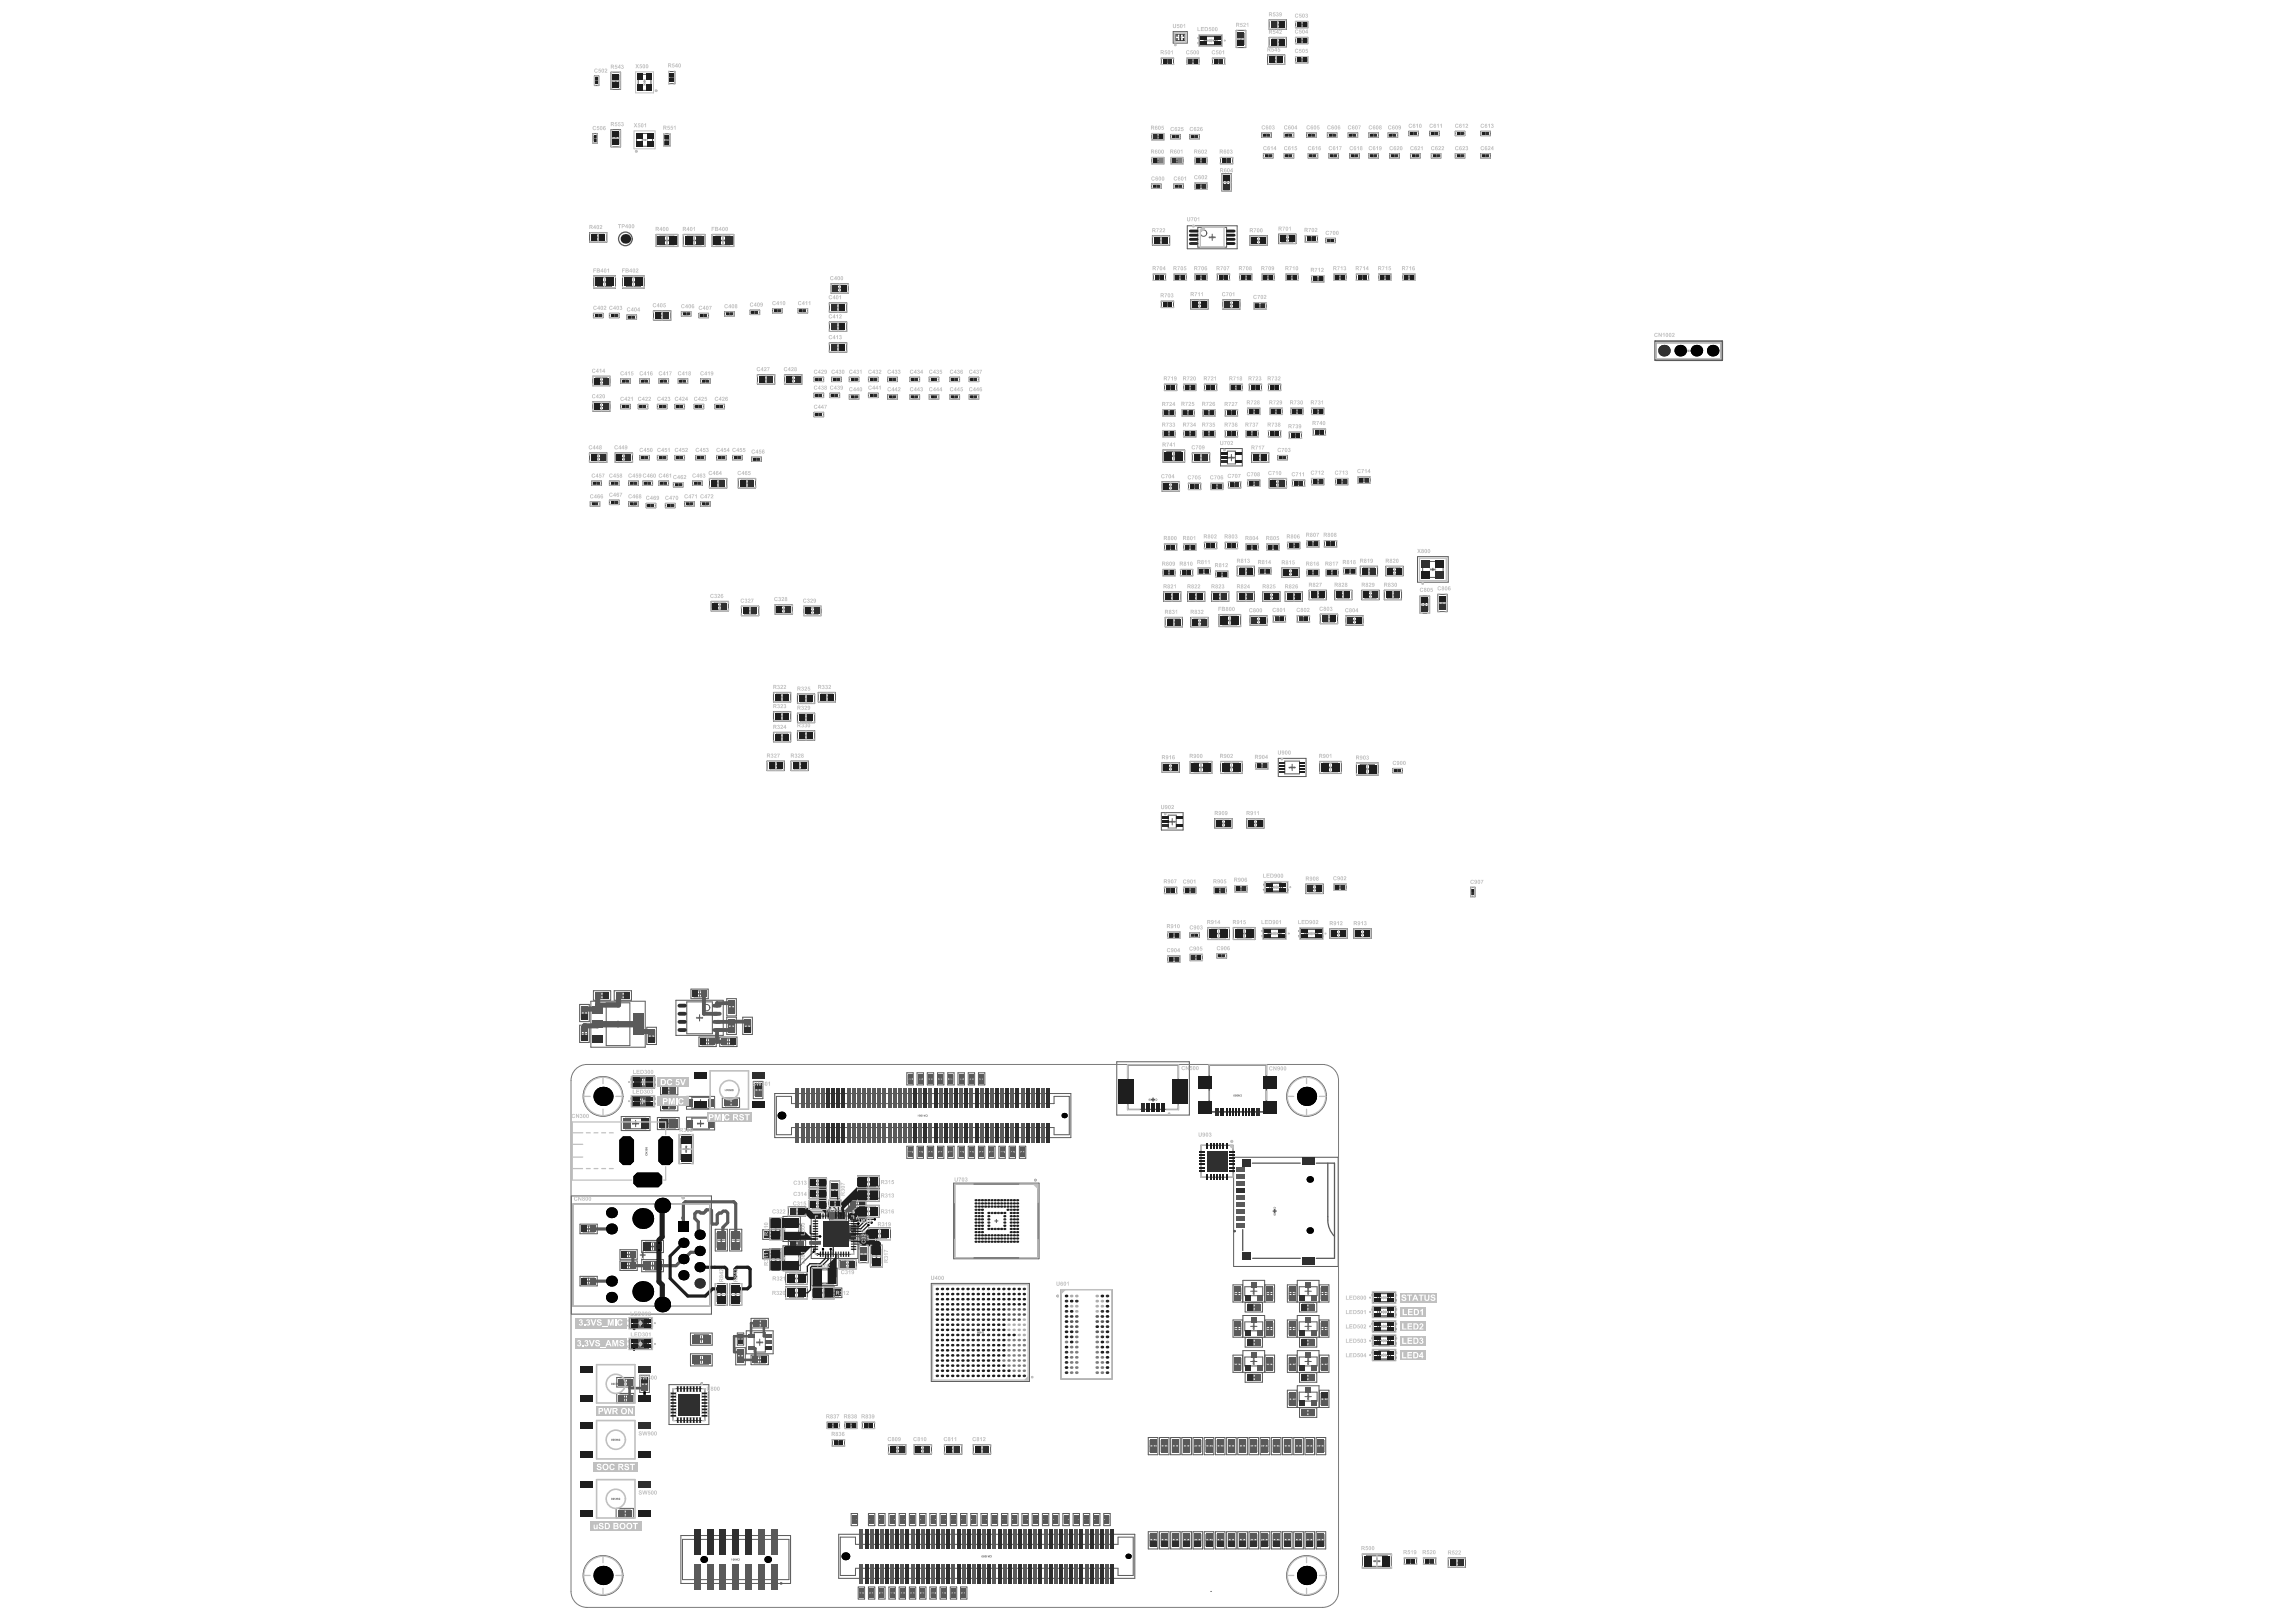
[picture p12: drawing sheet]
<svg xmlns="http://www.w3.org/2000/svg" width="297mm" height="210mm" viewBox="0 0 297 210" stroke-linecap="round" stroke-linejoin="round" font-family="sans-serif">
<g fill="none" stroke="#5a5a5a" stroke-width=".13">
<path d="M76.7 17.3h.6v1.2h-.6zM76.8 17.9h.3M76.8 17.6h.3v.6h-.3zM76.9 9.8h.6v1.3h-.6zM77 17.8v.2M77 10.5h.3M77 10.2h.3v.5h-.3zM77.2 10.3v.3M79 9.3h1.3v2.3h-1.3zM79 16.8h1.3v2.2h-1.3zM79.3 10.5h.8M79.3 17.9h.8"/>
<path d="M79.3 9.7h.8v1.5h-.8zM79.3 17.2h.8v1.4h-.8zM79.7 10.1v.7M79.7 17.5v.8M82.4 17.3h2v1.6h-2zM82.6 9.6h1.6v2.1h-1.6zM85.9 17.3h.8v1.6h-.8zM86.1 17.7h.4v.8h-.4zM86.1 18.1h.4M86.3 17.9v.4M86.5 9.3h.8v1.5h-.8zM86.7 10h.4"/>
<path d="M86.7 9.6h.4v.9h-.4zM86.9 9.8v.5M149 17.3h1.6v.8h-1.6zM149.4 17.5h.8v.4h-.8zM149.6 17.7h.4M149.8 17.5v.4M150.2 7.5h1.6v.8h-1.6zM150.6 7.7h.9v.5h-.9zM150.8 7.9h.5M151 7.7v.5M151.4 17.4h1.3v.6h-1.3zM151.8 4.1h1.8v1.5h-1.8z"/>
<path d="M151.8 17.6h.5v.2h-.5zM151.9 17.7h.3M152.1 17.6v.2M152.1 4.4h1.2v.8h-1.2zM152.6 4.8h.2M152.7 4.8v.1M153.6 7.5h1.5v.8h-1.5zM153.9 7.7h.9v.4h-.9zM153.9 17.4h1.3v.6h-1.3zM154.1 7.9h.5M154.3 17.6h.5v.2h-.5zM154.3 7.7v.4"/>
<path d="M154.4 17.7h.3M154.6 17.6v.2M155.8 4.9v.7M155.9 5.8h1.4M155.9 4.7h1.4M156 4.7v1.1M156.9 7.5h1.5v.8h-1.5zM157.2 4.7v1.1M157.2 7.7h.9v.4h-.9zM157.4 7.9h.5M157.4 4.9v.7M157.7 7.7v.4"/>
<path d="M159.9 3.9h1.3v2.3h-1.3zM160.2 5h.7M160.2 4.3h.7v1.5h-.7zM160.5 4.6v.8M163.2 17.2h1.3v.6h-1.3zM163.4 19.9h1.3v.6h-1.3zM163.6 17.3h.5v.3h-.5zM163.7 17.5h.3M163.9 17.3v.3M164 7.1h2.2v1.2h-2.2zM164.2 2.6h2.2v1.2h-2.2zM164.2 4.8h2.2v1.3h-2.2z"/>
<path d="M164.4 7.3h1.4v.8h-1.4zM164.6 5.1h1.4v.7h-1.4zM164.6 2.8h1.4v.8h-1.4zM164.7 7.7h.8M164.9 3.2h.8M164.9 5.5h.8M165.1 7.3v.8M165.3 2.8v.8M165.3 5.1v.7M166.1 17.2h1.3v.6h-1.3zM166.1 19.9h1.3v.6h-1.3zM166.5 17.3h.5v.3h-.5z"/>
<path d="M166.6 17.5h.3M166.8 17.3v.3M167.6 4.8h1.6v.9h-1.6zM167.6 2.8h1.6v.8h-1.6zM167.6 7.3h1.6v.8h-1.6zM168 3h.8v.4h-.8zM168 5h.8v.5h-.8zM168 7.5h.8v.4h-.8zM168.2 3.2h.4M168.2 7.7h.4M168.2 5.2h.4M168.4 3v.4"/>
<path d="M168.4 5v.5M168.4 7.5v.4M169 17.2h1.3v.6h-1.3zM169.2 19.9h1.3v.6h-1.3zM169.4 17.3h.5v.3h-.5zM169.5 17.5h.3M169.7 17.3v.3M171.7 17.2h1.3v.6h-1.3zM171.9 19.9h1.3v.6h-1.3zM172.1 17.3h.5v.3h-.5zM172.2 17.5h.3M172.3 17.3v.3"/>
<path d="M174.4 17.2h1.3v.6h-1.3zM174.6 19.9h1.3v.6h-1.3zM174.8 17.3h.5v.3h-.5zM174.9 17.5h.3M175 17.3v.3M177.1 17.2h1.2v.6h-1.2zM177.1 19.9h1.2v.6h-1.2zM177.5 17.3h.5v.3h-.5zM177.6 17.5h.3M177.7 17.3v.3M179.6 17.2h1.2v.6h-1.2zM179.8 19.9h1.2v.6h-1.2z"/>
<path d="M179.9 17.3h.6v.3h-.6zM180.1 17.5h.2M180.2 17.3v.3M182.3 17h1.2v.6h-1.2zM182.5 19.9h1.2v.6h-1.2zM182.6 17.1h.6v.3h-.6zM182.8 17.3h.2M182.9 17.1v.3M185 17h1.2v.6h-1.2zM185.2 19.9h1.2v.6h-1.2zM185.3 17.1h.5v.3h-.5zM185.4 17.3h.3"/>
<path d="M185.6 17.1v.3M188.3 17h1.2v.6h-1.2zM188.3 19.9h1.2v.6h-1.2zM188.6 17.1h.6v.3h-.6zM188.8 17.3h.2M188.9 17.1v.3M191.6 17h1.2v.6h-1.2zM191.6 19.9h1.2v.6h-1.2zM191.9 17.1h.6v.3h-.6zM192.1 17.3h.2M192.2 17.1v.3M76.3 30.1h2.2v1.2h-2.2z"/>
<path d="M76.7 30.3h1.4v.8h-1.4zM76.8 35.7h2.8v1.6h-2.8zM77 30.7h.8M77.3 35.9h1.8v1.2h-1.8zM77.4 30.3v.8M77.8 36.5h.8M78.2 36.1v.8M80.5 35.7h2.8v1.6h-2.8zM81 35.9h1.9v1.2h-1.9zM81.5 36.5h.9M81.9 36.1v.8M84.9 30.3h2.8v1.6h-2.8z"/>
<path d="M85.4 30.6h1.8v1.1h-1.8zM85.9 31.1h.8M86.3 30.7v.8M88.4 30.3h2.8v1.6h-2.8zM88.9 30.6h1.8v1.1h-1.8zM89.4 31.1h.8M89.8 30.7v.8M92.1 30.3h2.8v1.6h-2.8zM92.6 30.6h1.8v1.1h-1.8zM93.1 31.1h.8M93.5 30.7v.8M99.9 39.9h1.3v.6h-1.3z"/>
<path d="M103.2 39.9h1.3v.6h-1.3zM107.3 39.2h2.2v1.2h-2.2zM107.5 36.7h2.2v1.2h-2.2zM107.7 39.4h1.4v.8h-1.4zM107.9 36.9h1.5v.8h-1.5zM108 39.8h.8M108.2 37.3h.8M108.4 39.4v.8M108.6 36.9v.8M149 23.8h1.2v.6h-1.2zM149 20.4h1.6v.8h-1.6zM149.1 30.5h2.2v1.2h-2.2z"/>
<path d="M149.2 35.5h1.6v.8h-1.6zM149.3 24h.5v.2h-.5zM149.4 20.6h.8v.4h-.8zM149.4 24.1h.3M149.5 30.7h1.4v.8h-1.4zM149.6 35.6h.8v.5h-.8zM149.6 20.8h.4M149.6 24v.2M149.8 35.9h.4M149.8 20.6v.4M149.8 31.1h.8M150 35.6v.5"/>
<path d="M150.2 30.7v.8M150.2 39h1.6v.8h-1.6zM150.6 39.2h.9v.4h-.9zM150.8 39.4h.5M151 39.2v.4M151.5 20.4h1.6v.8h-1.6zM151.8 20.6h.9v.4h-.9zM151.9 23.8h1.2v.6h-1.2zM151.9 35.5h1.6v.8h-1.6zM152 20.8h.5M152.2 24h.5v.2h-.5zM152.3 35.6h.8v.5h-.8z"/>
<path d="M152.3 20.6v.4M152.3 24.1h.3M152.5 35.9h.4M152.5 24v.2M152.7 35.6v.5M153.6 29.2h6.5v3h-6.5zM154.1 38.8h2.2v1.2h-2.2zM154.4 39h1.5v.8h-1.5zM154.6 35.5h1.6v.8h-1.6zM154.6 20.4h1.6v.8h-1.6zM154.6 23.7h1.6v.8h-1.6zM154.8 39.4h.8"/>
<path d="M154.9 20.6h.9v.4h-.9zM154.9 35.6h.9v.5h-.9zM155 23.9h.8v.4h-.8zM155 29.4h3.7v2.6h-3.7zM155.2 35.9h.4M155.2 20.8h.4M155.2 24.1h.4M155.2 39v.8M155.4 20.6v.4M155.4 23.9v.4M155.4 35.6v.5M156.4 30.7h.8"/>
<path d="M156.8 30.3v.8M157.5 35.5h1.6v.8h-1.6zM157.8 35.6h.9v.5h-.9zM157.9 20.4h1.6v.8h-1.6zM158 35.9h.5M158.1 22.5h1.2v2.2h-1.2zM158.2 38.8h2.2v1.2h-2.2zM158.3 20.6h.8v.4h-.8zM158.3 35.6v.5M158.3 23.6h.8M158.3 22.9h.8v1.4h-.8zM158.5 20.8h.4"/>
<path d="M158.6 39h1.4v.8h-1.4zM158.7 20.6v.4M158.7 23.2v.8M158.9 39.4h.8M159.3 39v.8M160.4 35.5h1.6v.8h-1.6zM160.7 35.6h.9v.5h-.9zM160.9 35.9h.5M161.2 35.6v.5M161.7 30.5h2.2v1.2h-2.2zM162.1 30.7h1.4v.8h-1.4zM162.2 39.2h1.6v.8h-1.6z"/>
<path d="M162.4 31.1h.8M162.6 39.4h.9v.4h-.9zM162.8 39.6h.4M162.8 30.7v.8M163 39.4v.4M163.3 35.5h1.6v.8h-1.6zM163.6 35.6h.9v.5h-.9zM163.8 20h.5v.3h-.5zM163.8 35.9h.5M163.9 20.2h.3M164.1 20v.3M164.1 35.6v.5"/>
<path d="M165.4 30.3h2.3v1.2h-2.3zM165.8 30.5h1.5v.8h-1.5zM166.2 30.9h.7M166.4 35.5h1.6v.8h-1.6zM166.5 20h.5v.3h-.5zM166.5 30.5v.8M166.6 20.2h.3M166.7 35.6h.9v.5h-.9zM166.8 20v.3M166.9 35.9h.5M167.2 35.6v.5M168.9 30.5h1.5v.8h-1.5z"/>
<path d="M169.2 30.7h.9v.4h-.9zM169.4 30.9h.5M169.6 20h.5v.3h-.5zM169.7 30.7v.4M169.7 35.7h1.6v.8h-1.6zM169.7 20.2h.3M169.9 20v.3M170 35.9h.9v.4h-.9zM170.3 36.1h.4M170.5 35.9v.4M171.5 30.8h1.3v.6h-1.3zM171.9 31h.5v.3h-.5z"/>
<path d="M172 31.1h.3M172.1 31v.3M172.3 20h.5v.3h-.5zM172.4 20.2h.3M172.5 20v.3M172.6 35.5h1.6v.8h-1.6zM172.9 35.6h.9v.5h-.9zM173.1 35.9h.5M173.4 35.6v.5M175 20h.5v.3h-.5zM175.1 20.2h.3M175.2 20v.3"/>
<path d="M175.5 35.5h1.6v.8h-1.6zM175.8 35.6h.9v.5h-.9zM176 35.9h.5M176.3 35.6v.5M177.5 20h.5v.3h-.5zM177.6 20.2h.3M177.7 20v.3M178.4 35.5h1.6v.8h-1.6zM178.7 35.6h.9v.5h-.9zM178.9 35.9h.5M179.2 35.6v.5M180.1 20h.6v.3h-.6z"/>
<path d="M180.3 20.2h.2M180.4 20v.3M181.5 35.5h1.6v.8h-1.6zM181.8 35.6h.9v.5h-.9zM182 35.9h.5M182.3 35.6v.5M182.8 20h.6v.3h-.6zM183 20.2h.2M183.1 20v.3M185.5 20h.5v.3h-.5zM185.7 20.2h.2M185.8 20v.3"/>
<path d="M188.6 20h.6v.3h-.6zM188.8 20.2h.2M188.9 20v.3M191.9 20h.6v.3h-.6zM192.1 20.2h.2M192.2 20v.3M76.3 58.6h2.2v1.2h-2.2zM76.7 58.8h1.4v.8h-1.4zM76.7 48.7h2.2v1.2h-2.2zM76.7 52h2.2v1.2h-2.2zM76.8 40.5h1.2v.6h-1.2zM77 59.2h.8"/>
<path d="M77.1 48.9h1.4v.8h-1.4zM77.1 52.2h1.4v.8h-1.4zM77.1 40.7h.6v.3h-.6zM77.3 40.8h.2M77.4 40.7v.3M77.4 58.8v.8M77.4 52.6h.8M77.4 49.3h.8M77.8 48.9v.8M77.8 52.2v.8M78.8 40.5h1.3v.6h-1.3zM79.2 40.7h.5v.3h-.5z"/>
<path d="M79.3 40.8h.3M79.5 40.7v.3M79.6 58.6h2.2v1.2h-2.2zM80 58.8h1.4v.8h-1.4zM80.3 52.3h1.2v.6h-1.2zM80.3 49h1.2v.6h-1.2zM80.3 59.2h.8M80.6 52.5h.6v.2h-.6zM80.6 49.2h.6v.2h-.6zM80.7 58.8v.8M80.8 52.6h.2M80.8 49.3h.2"/>
<path d="M80.9 49.2v.2M80.9 52.5v.2M81.1 40.8h1.3v.5h-1.3zM81.5 40.9h.5v.3h-.5zM81.6 41h.3M81.7 40.9v.3M82.6 52.3h1.2v.6h-1.2zM82.8 49h1.2v.6h-1.2zM82.8 58.9h1.2v.6h-1.2zM82.9 52.5h.5v.2h-.5zM83 52.6h.3M83.1 49.2h.6v.2h-.6z"/>
<path d="M83.1 59.1h.6v.3h-.6zM83.2 52.5v.2M83.3 49.3h.2M83.3 59.2h.2M83.4 49.2v.2M83.4 59.1v.3M84.5 40.2h2.3v1.3h-2.3zM84.9 40.4h1.5v.8h-1.5zM85 52.3h1.3v.6h-1.3zM85 58.9h1.3v.6h-1.3zM85.3 49h1.2v.6h-1.2zM85.3 40.8h.8"/>
<path d="M85.4 52.5h.5v.2h-.5zM85.4 59.1h.5v.3h-.5zM85.5 52.6h.3M85.5 59.2h.3M85.6 49.2h.5v.2h-.5zM85.7 40.4v.8M85.7 52.5v.2M85.7 59.1v.3M85.7 49.3h.3M85.9 49.2v.2M87.3 52.3h1.3v.6h-1.3zM87.3 58.9h1.3v.6h-1.3z"/>
<path d="M87.7 52.5h.5v.2h-.5zM87.7 59.1h.5v.3h-.5zM87.7 49h1.3v.6h-1.3zM87.8 52.6h.3M87.8 59.2h.3M87.9 52.5v.2M87.9 59.1v.3M88.1 49.2h.5v.2h-.5zM88.1 40.3h1.3v.6h-1.3zM88.2 49.3h.3M88.4 49.2v.2M88.5 40.5h.5v.3h-.5z"/>
<path d="M88.6 40.6h.3M88.8 40.5v.3M89.8 52.3h1.2v.6h-1.2zM90 58.9h1.3v.6h-1.3zM90.2 52.5h.5v.2h-.5zM90.3 52.6h.3M90.4 59.1h.5v.3h-.5zM90.4 40.5h1.3v.6h-1.3zM90.4 52.5v.2M90.5 59.2h.3M90.6 49h1.3v.6h-1.3zM90.6 59.1v.3"/>
<path d="M90.8 40.7h.5v.3h-.5zM90.9 40.8h.3M91 49.2h.5v.2h-.5zM91 40.7v.3M91.1 49.3h.3M91.3 49.2v.2M92.5 52.3h1.2v.6h-1.2zM92.7 58.9h1.2v.6h-1.2zM92.9 52.5h.5v.2h-.5zM93 52.6h.2M93.1 59.1h.5v.3h-.5zM93.1 52.5v.2"/>
<path d="M93.2 59.2h.3M93.3 59.1v.3M93.7 40.3h1.3v.6h-1.3zM94.1 40.5h.5v.3h-.5zM94.2 40.6h.3M94.4 40.5v.3M94.8 58.9h1.2v.6h-1.2zM95.1 59.1h.5v.3h-.5zM95.3 59.2h.2M95.4 59.1v.3M97 40.1h1.3v.6h-1.3zM97.3 59.1h1.2v.6h-1.2z"/>
<path d="M97.4 40.3h.5v.3h-.5zM97.5 40.4h.3M97.6 59.3h.5v.3h-.5zM97.7 40.3v.3M97.7 59.4h.3M97.9 59.3v.3M98 48.5h2.2v1.2h-2.2zM98.4 48.7h1.4v.8h-1.4zM98.7 49.1h.8M99.1 48.7v.8M100.3 40.1h.5v.2h-.5zM100.4 40.2h.3"/>
<path d="M100.6 40.1v.2M101.5 48.5h2.2v1.2h-2.2zM101.9 48.7h1.5v.8h-1.5zM102.2 49.1h.8M102.6 48.7v.8M103.6 40.1h.5v.2h-.5zM103.7 40.2h.3M103.9 40.1v.2M105.3 48.8h1.3v.6h-1.3zM105.3 50.9h1.3v.6h-1.3zM105.3 53.4h1.3v.5h-1.3zM105.7 49h.5v.2h-.5z"/>
<path d="M105.7 51h.5v.3h-.5zM105.7 53.5h.5v.3h-.5zM105.8 53.6h.3M105.8 51.2h.3M105.8 49.1h.3M105.9 49v.2M105.9 51v.3M105.9 53.5v.3M107.3 41.7h2.2v1.2h-2.2zM107.3 44.3h2.2v1.3h-2.2zM107.4 50.9h1.2v.6h-1.2zM107.6 48.8h1.2v.6h-1.2z"/>
<path d="M107.7 41.9h1.4v.8h-1.4zM107.7 44.6h1.4v.8h-1.4zM107.7 51h.6v.3h-.6zM107.9 51.2h.2M108 49h.5v.2h-.5zM108 51v.3M108 42.3h.8M108 45h.8M108.1 49.1h.3M108.2 49v.2M108.4 41.9v.8M108.4 44.6v.8"/>
<path d="M109.9 48.8h1.2v.6h-1.2zM109.9 51.1h1.2v.6h-1.2zM110.2 49h.6v.2h-.6zM110.2 51.2h.6v.3h-.6zM110.4 51.4h.2M110.4 49.1h.2M110.5 49v.2M110.5 51.2v.3M112.4 48.8h1.2v.6h-1.2zM112.4 50.9h1.2v.6h-1.2zM112.7 49h.5v.2h-.5zM112.7 51h.5v.3h-.5z"/>
<path d="M112.8 51.2h.3M112.8 49.1h.3M113 49v.2M113 51v.3M114.8 51.1h1.3v.6h-1.3zM114.8 48.8h1.3v.6h-1.3zM115.2 49h.5v.2h-.5zM115.2 51.2h.5v.3h-.5zM115.3 51.4h.3M115.3 49.1h.3M115.5 49v.2M115.5 51.2v.3"/>
<path d="M117.7 48.8h1.3v.6h-1.3zM117.7 51.1h1.3v.6h-1.3zM118.1 51.2h.5v.3h-.5zM118.1 49h.5v.2h-.5zM118.2 51.4h.3M118.2 49.1h.3M118.4 49v.2M118.4 51.2v.3M120.2 51.1h1.3v.6h-1.3zM120.2 48.8h1.3v.6h-1.3zM120.6 51.2h.5v.3h-.5zM120.6 49h.5v.2h-.5z"/>
<path d="M120.7 51.4h.3M120.7 49.1h.3M120.8 49v.2M120.8 51.2v.3M122.9 51.1h1.2v.6h-1.2zM122.9 48.8h1.2v.6h-1.2zM123.3 49h.5v.2h-.5zM123.3 51.2h.5v.3h-.5zM123.4 51.4h.3M123.4 49.1h.3M123.5 49v.2M123.5 51.2v.3"/>
<path d="M125.4 48.8h1.2v.6h-1.2zM125.4 51.1h1.2v.6h-1.2zM125.7 49h.6v.2h-.6zM125.7 51.2h.6v.3h-.6zM125.9 51.4h.2M125.9 49.1h.2M126 49v.2M126 51.2v.3M150.5 53h1.5v.9h-1.5zM150.5 55.7h1.5v.8h-1.5zM150.5 58.2h2.8v1.6h-2.8zM150.7 49.7h1.5v.8h-1.5z"/>
<path d="M150.8 53.2h.9v.5h-.9zM150.8 55.9h.9v.5h-.9zM151 58.5h1.8v1.1h-1.8zM151 53.4h.5M151 56.1h.5M151 49.9h.9v.5h-.9zM151.2 50.1h.5M151.2 53.2v.5M151.2 55.9v.5M151.4 49.9v.5M151.4 59h.9M151.9 58.6v.8"/>
<path d="M152.9 53h1.6v.9h-1.6zM153.1 49.7h1.6v.8h-1.6zM153.1 55.7h1.6v.8h-1.6zM153.3 53.2h.9v.5h-.9zM153.5 53.4h.5M153.5 55.9h.9v.5h-.9zM153.5 49.9h.9v.5h-.9zM153.7 50.1h.5M153.7 56.1h.5M153.7 53.2v.5M153.9 49.9v.5M153.9 55.9v.5"/>
<path d="M154.3 58.6h2.2v1.2h-2.2zM154.7 58.8h1.4v.8h-1.4zM155 59.2h.8M155.4 58.8v.8M155.6 53h1.6v.9h-1.6zM155.6 55.7h1.6v.8h-1.6zM155.8 49.7h1.6v.8h-1.6zM156 53.2h.8v.5h-.8zM156 55.9h.8v.5h-.8zM156.2 53.4h.4M156.2 56.1h.4M156.2 49.9h.9v.5h-.9z"/>
<path d="M156.4 50.1h.4M156.4 53.2v.5M156.4 55.9v.5M156.6 49.9v.5M157.9 58h2.8v2.3h-2.8zM158.5 53h1.6v.9h-1.6zM158.5 55.7h1.6v.8h-1.6zM158.8 58.4h1v1.7h-1zM158.9 53.2h.8v.5h-.8zM158.9 55.9h.8v.5h-.8zM158.9 59.2h.8M159.1 53.4h.4"/>
<path d="M159.1 56.1h.4M159.1 49.7h1.6v.8h-1.6zM159.3 53.2v.5M159.3 55.9v.5M159.3 58.8v.8M159.5 49.9h.9v.5h-.9zM159.7 50.1h.5M159.9 49.9v.5M161.2 55.7h1.6v.8h-1.6zM161.4 52.8h1.6v.8h-1.6zM161.6 55.9h.8v.5h-.8zM161.6 49.7h1.6v.8h-1.6z"/>
<path d="M161.8 53h.8v.5h-.8zM161.8 56.1h.4M161.9 58.6h2.2v1.2h-2.2zM162 53.2h.4M162 49.9h.8v.5h-.8zM162 55.9v.5M162.2 50.1h.4M162.2 53v.5M162.3 58.8h1.5v.8h-1.5zM162.4 49.9v.5M162.6 59.2h.8M163 58.8v.8"/>
<path d="M164.1 49.7h1.6v.8h-1.6zM164.1 55.7h1.6v.8h-1.6zM164.3 52.8h1.6v.8h-1.6zM164.5 49.9h.8v.5h-.8zM164.5 55.9h.8v.5h-.8zM164.7 50.1h.4M164.7 53h.8v.5h-.8zM164.7 56.1h.4M164.9 53.2h.4M164.9 49.9v.5M164.9 55.9v.5M165.1 53v.5"/>
<path d="M165.3 58.9h1.2v.6h-1.2zM165.7 59.1h.5v.3h-.5zM165.8 59.2h.3M165.9 59.1v.3M166.8 55.9h1.6v.8h-1.6zM167 52.8h1.6v.8h-1.6zM167.1 56.1h.9v.5h-.9zM167.4 53h.8v.5h-.8zM167.4 56.3h.4M167.6 53.2h.4M167.6 56.1v.5M167.8 53v.5"/>
<path d="M169.7 52.8h1.6v.8h-1.6zM169.9 55.5h1.6v.8h-1.6zM170 53h.9v.5h-.9zM170.3 53.2h.4M170.3 55.7h.8v.4h-.8zM170.5 55.9h.4M170.5 53v.5M170.7 55.7v.4M76.4 64.9h1.2v.6h-1.2zM76.6 62.2h1.2v.6h-1.2zM76.7 65.1h.5v.3h-.5zM76.8 65.2h.3"/>
<path d="M76.9 62.4h.5v.3h-.5zM77 65.1v.3M77 62.5h.3M77.2 62.4v.3M78.8 62.2h1.3v.6h-1.3zM78.8 64.7h1.3v.6h-1.3zM79.2 64.9h.5v.2h-.5zM79.2 62.4h.5v.3h-.5zM79.3 65h.3M79.3 62.5h.3M79.5 62.4v.3M79.5 64.9v.2"/>
<path d="M81.3 62.2h1.3v.6h-1.3zM81.3 64.9h1.3v.6h-1.3zM81.7 62.4h.5v.3h-.5zM81.7 65.1h.5v.3h-.5zM81.8 65.2h.3M81.8 62.5h.3M81.9 62.4v.3M81.9 65.1v.3M83.2 62.2h1.2v.6h-1.2zM83.5 62.4h.6v.3h-.6zM83.6 65.1h1.2v.6h-1.2zM83.7 62.5h.2"/>
<path d="M83.8 62.4v.3M84 65.3h.5v.3h-.5zM84.1 65.4h.3M84.2 65.3v.3M85.3 62.2h1.2v.6h-1.2zM85.6 62.4h.5v.3h-.5zM85.7 62.5h.3M85.9 62.4v.3M86.1 65.1h1.2v.6h-1.2zM86.4 65.3h.6v.3h-.6zM86.6 65.4h.2M86.7 65.3v.3"/>
<path d="M87.1 62.4h1.3v.6h-1.3zM87.5 62.6h.5v.3h-.5zM87.6 62.7h.3M87.7 62.6v.3M88.6 64.9h1.2v.6h-1.2zM88.9 65.1h.5v.3h-.5zM89 65.2h.3M89.2 65.1v.3M89.6 62.2h1.2v.6h-1.2zM90 62.4h.5v.3h-.5zM90.1 62.5h.3M90.2 62.4v.3"/>
<path d="M90.6 64.9h1.3v.6h-1.3zM91 65.1h.5v.3h-.5zM91.1 65.2h.3M91.3 65.1v.3M91.8 61.9h2.2v1.3h-2.2zM92 77.8h2.2v1.3h-2.2zM92.2 62.1h1.4v.8h-1.4zM92.4 78.1h1.4v.7h-1.4zM92.5 62.5h.8M92.7 78.4h.8M92.9 62.1v.8M93.1 78.1v.7"/>
<path d="M95.5 61.9h2.2v1.3h-2.2zM95.9 62.1h1.5v.8h-1.5zM95.9 78.4h2.3v1.3h-2.3zM96.2 62.5h.8M96.3 78.7h1.5v.8h-1.5zM96.6 62.1v.8M96.7 79.1h.7M97 78.7v.8M100.3 78.2h2.2v1.3h-2.2zM100.7 78.5h1.4v.7h-1.4zM101 78.9h.8M101.4 78.5v.7"/>
<path d="M104 78.4h2.2v1.3h-2.2zM104.4 78.7h1.4v.8h-1.4zM104.7 79.1h.8M105.1 78.7v.8M150.3 62.3h2.3v1.3h-2.3zM150.5 73.7h1.5v.8h-1.5zM150.5 76.6h2.3v1.2h-2.3zM150.7 70.4h1.5v.8h-1.5zM150.7 62.6h1.5v.7h-1.5zM150.7 79.9h2.3v1.2h-2.3zM150.8 73.9h.9v.4h-.9zM150.9 76.8h1.5v.8h-1.5z"/>
<path d="M151 74.1h.5M151 70.6h.9v.4h-.9zM151.1 62.9h.7M151.2 70.8h.5M151.2 73.9v.4M151.3 77.2h.7M151.4 62.6v.7M151.4 70.6v.4M151.7 76.8v.8M152.7 73.7h1.6v.8h-1.6zM153.1 73.9h.9v.4h-.9zM153.1 70.4h1.6v.8h-1.6z"/>
<path d="M153.3 74.1h.4M153.5 70.6h.9v.4h-.9zM153.5 73.9v.4M153.6 76.6h2.3v1.2h-2.3zM153.7 70.8h.5M153.8 62.5h1.5v.9h-1.5zM153.9 70.6v.4M154 76.8h1.5v.8h-1.5zM154.1 79.9h2.2v1.2h-2.2zM154.1 62.7h.9v.5h-.9zM154.3 62.9h.5M154.4 77.2h.8"/>
<path d="M154.6 62.7v.5M154.8 76.8v.8M155 73.5h1.6v.8h-1.6zM155.4 73.7h.8v.4h-.8zM155.6 73.9h.4M155.8 73.7v.4M155.8 70.2h1.6v.8h-1.6zM156.2 70.4h.9v.4h-.9zM156.4 70.6h.4M156.6 70.4v.4M156.7 62.5h1.5v.9h-1.5zM156.7 76.6h2.3v1.2h-2.3z"/>
<path d="M157 62.7h.9v.5h-.9zM157.1 76.8h1.5v.8h-1.5zM157.2 62.9h.5M157.3 73.9h1.6v.8h-1.6zM157.4 62.7v.5M157.5 77.2h.8M157.6 74.1h.9v.4h-.9zM157.7 79.5h2.8v1.6h-2.8zM157.8 74.3h.5M157.9 76.8v.8M158.1 74.1v.4M158.2 79.7h1.8v1.2h-1.8z"/>
<path d="M158.5 70.2h1.6v.8h-1.6zM158.9 70.4h.8v.4h-.8zM158.9 62.3h1.6v.9h-1.6zM159.1 70.6h.4M159.1 79.9v.8M159.3 62.5h.8v.5h-.8zM159.3 70.4v.4M159.5 62.7h.4M159.7 62.5v.5M160.1 76.6h2.2v1.2h-2.2zM160.1 73.3h2.2v1.2h-2.2zM160.4 73.5h1.5v.8h-1.5z"/>
<path d="M160.4 76.8h1.5v.8h-1.5zM160.8 77.2h.8M160.8 73.9h.8M161.2 73.5v.8M161.2 76.8v.8M161.2 70.4h1.6v.8h-1.6zM161.4 62.1h1.6v.8h-1.6zM161.6 70.6h.8v.4h-.8zM161.7 79.7h2.2v1.2h-2.2zM161.8 70.8h.4M161.8 62.3h.8v.4h-.8zM162 62.5h.4"/>
<path d="M162 70.6v.4M162.1 79.9h1.4v.8h-1.4zM162.2 62.3v.4M162.8 79.9v.8M162.9 73.5h1.5v.8h-1.5zM163.2 73.7h.9v.4h-.9zM163.4 76.6h2.2v1.2h-2.2zM163.4 73.9h.5M163.7 73.7v.4M163.8 76.8h1.4v.8h-1.4zM163.9 70.4h1.6v.8h-1.6zM164.1 77.2h.8"/>
<path d="M164.2 61.9h2.2v1.3h-2.2zM164.3 70.6h.8v.4h-.8zM164.5 70.8h.4M164.5 76.8v.8M164.6 62.1h1.4v.8h-1.4zM164.7 70.6v.4M164.7 79.7h1.6v.8h-1.6zM164.9 62.5h.8M165.1 79.9h.8v.4h-.8zM165.3 62.1v.8M165.5 79.9v.4M165.8 73.5h2.3v1.2h-2.3z"/>
<path d="M166.2 73.7h1.5v.8h-1.5zM166.3 76.6h2.2v1.2h-2.2zM166.6 74.1h.8M166.6 70.2h1.6v.8h-1.6zM166.7 76.8h1.4v.8h-1.4zM166.9 70.4h.9v.4h-.9zM167 73.7v.8M167 77.2h.8M167.1 70.6h.5M167.2 62.1h1.6v.8h-1.6zM167.4 70.4v.4M167.4 76.8v.8"/>
<path d="M167.6 62.3h.8v.4h-.8zM167.8 62.5h.4M167.8 79.7h1.6v.8h-1.6zM168 62.3v.4M168.2 79.9h.8v.4h-.8zM168.6 79.9v.4M169.1 70h1.5v.8h-1.5zM169.1 73.7h1.5v.8h-1.5zM169.4 76.4h2.2v1.2h-2.2zM169.4 70.2h.9v.4h-.9zM169.4 73.9h.9v.4h-.9zM169.6 70.4h.5"/>
<path d="M169.6 74.1h.5M169.7 61.9h1.6v.8h-1.6zM169.8 76.6h1.4v.8h-1.4zM169.9 70.2v.4M169.9 73.9v.4M170.1 62.1h.8v.4h-.8zM170.1 77h.8M170.3 62.3h.4M170.5 62.1v.4M170.5 76.6v.8M170.8 79.5h2.2v1.2h-2.2zM171.2 79.7h1.5v.8h-1.5z"/>
<path d="M171.3 70h1.6v.8h-1.6zM171.6 73.7h1.5v.8h-1.5zM171.7 70.2h.9v.4h-.9zM171.9 70.4h.5M171.9 73.9h.9v.4h-.9zM171.9 79.7v.8M172.1 74.1h.5M172.1 70.2v.4M172.3 73.9v.4M172.7 76.4h2.2v1.2h-2.2zM172.8 61.9h1.6v.8h-1.6zM173.1 76.6h1.4v.8h-1.4z"/>
<path d="M173.2 62.1h.8v.4h-.8zM173.4 62.3h.4M173.4 77h.8M173.6 62.1v.4M173.8 76.6v.8M173.8 73.5h1.6v.8h-1.6zM174.1 79.7h2.3v1.2h-2.3zM174.2 73.7h.9v.4h-.9zM174.4 73.9h.4M174.5 79.9h1.5v.8h-1.5zM174.6 73.7v.4M175.2 79.9v.8"/>
<path d="M175.7 61.7h1.6v.8h-1.6zM176 73.3h2.2v1.2h-2.2zM176.1 61.9h.8v.4h-.8zM176.2 76.4h2.2v1.2h-2.2zM176.3 62.1h.4M176.4 73.5h1.4v.8h-1.4zM176.5 61.9v.4M176.6 76.6h1.4v.8h-1.4zM176.7 73.9h.8M176.9 77h.8M177.1 73.5v.8M177.3 76.6v.8"/>
<path d="M179.1 76.4h2.2v1.2h-2.2zM179.3 73.3h2.2v1.2h-2.2zM179.5 76.6h1.4v.8h-1.4zM179.7 73.5h1.4v.8h-1.4zM179.8 77h.8M180 73.9h.8M180.2 76.6v.8M180.4 73.5v.8M183.4 72h4v3.3h-4zM183.7 77.1h1.3v2.3h-1.3zM183.9 78.2h.8M183.9 77.5h.8v1.5h-.8z"/>
<path d="M184 72.7h2.7v2h-2.7zM184.3 77.8v.8M185.2 73.7h.3M185.4 73.5v.4M186 76.9h1.2v2.2h-1.2zM186.2 78h.8M186.2 77.3h.8v1.5h-.8zM186.6 77.6v.8M99.2 98.5h2.3v1.2h-2.3zM99.6 98.7h1.5v.8h-1.5zM100 99.1h.7M100.1 89.6h2.2v1.2h-2.2z"/>
<path d="M100.1 92.1h2.2v1.2h-2.2zM100.1 94.8h2.2v1.2h-2.2zM100.4 98.7v.8M100.5 89.8h1.4v.8h-1.4zM100.5 92.3h1.4v.8h-1.4zM100.5 95h1.4v.8h-1.4zM100.8 90.2h.8M100.8 92.7h.8M100.8 95.4h.8M101.2 89.8v.8M101.2 92.3v.8M101.2 95v.8"/>
<path d="M102.3 98.5h2.3v1.2h-2.3zM102.7 98.7h1.5v.8h-1.5zM103.1 99.1h.7M103.2 89.8h2.2v1.2h-2.2zM103.2 92.3h2.2v1.2h-2.2zM103.2 94.6h2.2v1.2h-2.2zM103.5 98.7v.8M103.6 92.5h1.4v.8h-1.4zM103.6 90h1.4v.8h-1.4zM103.6 94.8h1.4v.8h-1.4zM103.9 90.4h.8M103.9 92.9h.8"/>
<path d="M103.9 95.2h.8M104.3 90v.8M104.3 92.5v.8M104.3 94.8v.8M105.9 89.6h2.2v1.2h-2.2zM106.2 89.8h1.5v.8h-1.5zM106.6 90.2h.8M107 89.8v.8M150.3 98.7h2.3v1.2h-2.3zM150.7 98.9h1.5v.8h-1.5zM151.1 99.3h.7M151.1 80.1h1.5v.8h-1.5z"/>
<path d="M151.4 98.9v.8M151.5 80.5h.8M151.9 80.1v.8M154 98.5h2.8v1.6h-2.8zM154.4 80.1h1.5v.8h-1.5zM154.5 98.8h1.8v1.1h-1.8zM154.8 80.5h.8M155 99.3h.8M155.2 80.1v.8M155.4 98.9v.8M157.9 98.5h2.8v1.6h-2.8zM158.4 98.8h1.8v1.1h-1.8z"/>
<path d="M158.7 80.3h.8M158.9 99.3h.8M159.3 98.9v.8M162.4 80.3h.8M162.5 98.7h1.5v.8h-1.5zM162.8 98.9h.9v.4h-.9zM163 99.1h.5M163.2 98.9v.4M165.3 80.1h.4M165.4 98.1h3.6v2.4h-3.6zM166.2 98.5h1.9v1.6h-1.9zM166.8 99.3h.8"/>
<path d="M167.2 98.9v.8M168.4 80.1h.4M170.7 98.5h2.8v1.6h-2.8zM171.2 98.8h1.8v1.1h-1.8zM171.5 80.1h.8M171.7 99.3h.8M172.1 98.9v.8M174.8 80.3h.8M175.5 98.7h2.8v1.6h-2.8zM176 99h1.8v1.1h-1.8zM176.5 99.5h.8M176.9 99.1v.8"/>
<path d="M180.2 99.4h1.2v.6h-1.2zM180.6 99.6h.5v.3h-.5zM180.7 99.7h.3M180.8 99.6v.3M150.2 105.2h2.9v2.2h-2.9zM150.7 114.8h1.5v.8h-1.5zM151 115h.9v.5h-.9zM151.1 105.5h1.1v1.7h-1.1zM151.2 115.2h.5M151.2 106.3h.9M151.4 115v.5M151.7 105.9v.9"/>
<path d="M153.1 114.8h1.6v.8h-1.6zM153.5 115h.9v.4h-.9zM153.7 115.2h.4M153.9 115v.4M157.1 114.8h1.5v.8h-1.5zM157.2 105.9h2.2v1.3h-2.2zM157.4 115h.9v.5h-.9zM157.6 106.2h1.4v.7h-1.4zM157.6 115.2h.5M157.9 115v.5M157.9 106.5h.8M158.3 106.2v.7"/>
<path d="M159.8 114.6h1.5v.8h-1.5zM160.1 114.8h.9v.4h-.9zM160.3 115h.5M160.5 114.8v.4M161.3 105.9h2.2v1.3h-2.2zM161.7 106.2h1.4v.7h-1.4zM162 106.5h.8M162.4 106.2v.7M164.3 114.4v.8M164.4 115.3h1.4M164.4 114.3h1.4M164.5 114.3v1"/>
<path d="M165.7 114.3v1M165.9 114.4v.8M168.9 114.4h2.3v1.2h-2.3zM169.3 114.6h1.5v.8h-1.5zM169.7 115h.8M170.1 114.6v.8M172.6 114.4h1.6v.8h-1.6zM172.9 114.6h.9v.4h-.9zM173.2 114.8h.4M173.4 114.6v.4M190.3 114.8h.5v1.3h-.5zM190.4 115.4h.3"/>
<path d="M190.4 115.2h.3v.5h-.3zM190.5 115.3v.3M75 132.7h1.2v2.2h-1.2zM75 130h1.2v2.2h-1.2zM75.2 133.8h.8M75.2 131.1h.8M75.2 133.1h.8v1.4h-.8zM75.2 130.4h.8v1.4h-.8zM75.6 130.7v.8M75.6 133.4v.8M76.4 129.6h7.1v5.9h-7.1zM76.8 128.2h2.2v1.2h-2.2z"/>
<path d="M77.2 128.4h1.4v.8h-1.4zM77.5 128.8h.8M77.9 128.4v.8M78.4 129.8h3.1v5.5h-3.1zM79.5 128.2h2.2v1.2h-2.2zM79.5 132.5h.9M79.9 128.4h1.4v.8h-1.4zM80 132.1v.9M80.2 128.8h.8M80.6 128.4v.8M81.9 139.2h2.8v1.6h-2.8zM82.4 139.6v.8"/>
<path d="M82.4 139.5h1.8v1.1h-1.8zM82.5 139.5h1.4M82.6 139.5v1M83.3 139.6v.8M83.7 132.9h1.2v2.3h-1.2zM83.8 139.5v1M83.9 133.3h.8v1.5h-.8zM83.9 134.1h.8M84 139.6v.8M84.3 133.7v.7M87.4 129.4h6.2v4.6h-6.2zM88.9 129.7h3.3v4.1h-3.3z"/>
<path d="M89.4 128h2.2v1.2h-2.2zM89.8 128.2h1.4v.8h-1.4zM90.1 131.7h.8M90.1 128.6h.8M90.4 134.2h2.3v1.2h-2.3zM90.5 128.2v.8M90.5 131.3v.8M90.8 134.4h1.5v.8h-1.5zM91.1 134.8h.8M91.5 134.4v.8M93.1 134.2h2.2v1.2h-2.2zM93.5 134.4h1.5v.8h-1.5z"/>
<path d="M93.8 134.8h.8M94 131.6h1.3v2.3h-1.3zM94 129.2h1.3v2.3h-1.3zM94.2 134.4v.8M94.3 132.8h.7M94.3 130.4h.7M94.3 129.6h.7v1.5h-.7zM94.3 132h.7v1.5h-.7zM94.6 130v.7M94.6 132.4v.7M96.1 131.6h1.2v2.3h-1.2zM96.3 132.8h.8"/>
<path d="M96.3 132h.8v1.5h-.8zM96.7 132.4v.7M97.5 139.9h1.2v2.3h-1.2zM117.3 138.8h.8v1.6h-.8zM117.5 139.6h.5M117.5 139.2h.5v.8h-.5zM117.7 139.4v.4M118.6 138.8h.9v1.6h-.9zM118.8 139.6h.5M118.8 139.2h.5v.8h-.5zM119.1 139.4v.4M120 138.8h.8v1.6h-.8z"/>
<path d="M120.1 139.6h.5M120.1 139.2h.5v.8h-.5zM120.4 139.4v.4M121.3 138.8h.8v1.6h-.8zM121.5 139.6h.4M121.5 139.2h.4v.8h-.4zM121.7 139.4v.4M122.6 138.8h.8v1.6h-.8zM122.8 139.6h.5M122.8 139.2h.5v.8h-.5zM123 139.4v.4M123.9 138.8h.9v1.6h-.9z"/>
<path d="M124.1 139.6h.5M124.1 139.2h.5v.8h-.5zM124.3 139.4v.4M125.3 138.8h.8v1.6h-.8zM125.4 139.6h.5M125.4 139.2h.5v.8h-.5zM125.7 139.4v.4M126.6 138.8h.8v1.6h-.8zM126.8 139.6h.4M126.8 139.2h.4v.8h-.4zM127 139.4v.4M144.5 137.4h9.4v6.9h-9.4z"/>
<path d="M145.9 137.9h6.5v5.7h-6.5zM151.1 120.6h1.5v.8h-1.5zM151.1 123.7h1.5v.8h-1.5zM151.4 120.8h.9v.4h-.9zM151.4 123.9h.9v.4h-.9zM151.6 121h.5M151.6 124.1h.5M151.9 120.8v.4M151.9 123.9v.4M153.9 120.7h1.3v.6h-1.3zM154 123.5h1.5v.8h-1.5zM154.3 120.9h.5v.3h-.5z"/>
<path d="M154.3 123.7h.9v.4h-.9zM154.4 121h.3M154.5 123.9h.5M154.6 120.9v.3M154.8 123.7v.4M156.2 120h2.9v1.6h-2.9zM156.7 120.2h1.9v1.2h-1.9zM157.2 120.8h.9M157.4 123.4h1.3v.6h-1.3zM157.7 120.4v.8M157.8 123.6h.5v.2h-.5zM157.9 123.7h.3"/>
<path d="M158.1 123.6v.2M159.6 120h2.8v1.6h-2.8zM160.1 120.2h1.8v1.2h-1.8zM160.5 120.8h.9M161 120.4v.8M164.1 120.4v.8M164.2 121.3h1.4M164.2 120.3h1.4M164.3 120.3v1M165.5 120.3v1M165.7 120.4v.8M168.8 120.4v.8"/>
<path d="M168.9 121.3h1.5M168.9 120.3h1.5M169.1 120.3v1M170.2 120.3v1M170.5 120.4v.8M172.1 120.2h2.2v1.2h-2.2zM172.4 120.4h1.5v.8h-1.5zM172.8 120.8h.8M173.2 120.4v.8M175.2 120.2h2.2v1.2h-2.2zM175.5 120.4h1.5v.8h-1.5zM175.9 120.8h.8"/>
<path d="M176.3 120.4v.8M73.9 154.8h18.1v15.3h-18.1zM74.1 155.8h17.7v13.2h-17.7zM75 158.4h2.3v1.3h-2.3zM75.4 158.6h1.5v.8h-1.5zM75.8 159h.7M76.2 158.6v.8M80.4 144.5h3.7v1.8h-3.7zM80.9 144.7h2.7v1.4h-2.7zM81.8 145.4h.8M81.9 141.9h2.2v1.2h-2.2zM82.2 145v.8"/>
<path d="M82.3 142.1h1.4v.8h-1.4zM82.4 142.1v.8M82.5 140.5h1.4M82.5 143h1.4M82.5 142h1.4M82.6 142.5h.8M82.6 142v1M82.9 140h.8M83 142.1v.8M83.8 142v1M84 142.1v.8M85 144.6h2.9v1.6h-2.9z"/>
<path d="M85.5 142.5h2.2v1.2h-2.2zM85.5 140.4h2.2v1.3h-2.2zM85.5 144.8h1.9v1.2h-1.9zM85.9 140.7h1.4v.8h-1.4zM85.9 142.7h1.4v.8h-1.4zM86 145.4h.9M86.2 141.1h.8M86.2 143.1h.8M86.5 145v.8M86.6 140.7v.8M86.6 142.7v.8M87.9 146.8h1.8v3.8h-1.8z"/>
<path d="M88.1 147.4h1.4v2.6h-1.4zM88.4 148.7h.8M88.8 148.3v.8M88.8 141.9h3.7v1.6h-3.7zM88.8 144.6h3.7v1.6h-3.7zM89.5 144.7h2.2v1.4h-2.2zM89.5 142h2.2v1.4h-2.2zM90.2 142.7h.8M90.2 145.4h.8M90.6 142.3v.8M90.6 145v.8M92.5 159.1h1.6v2.8h-1.6z"/>
<path d="M92.8 159.6h1.1v1.8h-1.1zM93.4 142.1h2.3v1.2h-2.3zM93.8 142.3h1.5v.8h-1.5zM94.2 142.7h.8M94.4 159.1h1.6v2.8h-1.6zM94.6 142.3v.8M94.6 159.6h1.1v1.8h-1.1zM97.7 141.1h.8M97.7 140.3h.8v1.5h-.8zM98.1 140.7v.8M99.1 159.4h1.4v.8h-1.4zM99.4 159.8h.8"/>
<path d="M99.6 157.6h1.5v2.8h-1.5zM99.8 159.9h1.1M99.9 159h.9M100.2 141.5h38.3v5.7h-38.3zM100.4 158.6v.9M100.4 141.9h2v.9h34v-.9h1.9v4.9h-1.9v-.9h-34v.9h-2zM100.9 159.1h-2.2v1.3h2.2v-2.3h-1.1v2.1M101.3 157.4h2.2v3.3h-2.2zM101.5 157.9h1.8v2.3h-1.8zM102 156.1h2.2v1.3h-2.2zM102.4 156.4h1.4v.8h-1.4zM102.7 156.8h.8"/>
<path d="M103.1 156.4v.8M104.7 152.4h2.2v1.3h-2.2zM104.7 153.9h2.2v1.2h-2.2zM104.7 155.3h2.2v1.3h-2.2zM104.9 156.8h6.1v6.1h-6.1zM105.1 152.7h1.4v.7h-1.4zM105.1 154.1h1.4v.8h-1.4zM105.1 155.5h1.4v.8h-1.4zM105.4 153h.8M105.4 154.5h.8M105.4 155.9h.8M105.5 157.4h4.9v4.9h-4.9z"/>
<path d="M105.8 152.7v.7M105.8 154.1v.8M105.8 155.5v.8M107.2 155.3h1.6v.8h-1.6zM107.3 156.6h2.2v1.3h-2.2zM107.4 152.8h1.2v2.3h-1.2zM107.6 155.5h.8v.5h-.8zM107.6 154h.8M107.6 153.2h.8v1.5h-.8zM107.7 156.9h1.4v.8h-1.4zM107.8 155.7h.4M108 153.6v.7"/>
<path d="M108 155.5v.5M108 157.3h.8M108.4 156.9v.8M109.7 158.3h1.2v2.3h-1.2zM109.8 155.3h2.2v1.3h-2.2zM109.9 159.5h.8M109.9 158.7h.8v1.5h-.8zM110.2 155.5h1.4v.8h-1.4zM110.2 157h1.4v.8h-1.4zM110.3 159.1v.7M110.5 155.9h.8M110.5 157.4h.8"/>
<path d="M110.9 155.5v.8M110.9 157v.8M110.9 155.1h2.9M110.9 156h2.9v1.5h-2.9zM110.9 152.2h2.9v3.3h-2.9zM110.9 153.7h2.9M110.9 153.9h2.9M110.9 153.5h2.9M111.2 159.9h2.2v1.2h-2.2zM111.4 152.4h1.9v1.1h-1.9zM111.4 153.7h1.9v1.6h-1.9zM111.4 156.2h1.9v1.1h-1.9z"/>
<path d="M111.4 154.1h1.9M111.4 154.8h1.9M111.9 153h.9M111.9 154.7h.9M111.9 154.3h.9M112 156.8v1.2h-2.2v-1.2h3M112.4 152.5v.9M112.4 153.9v1.2M112.4 156.4v.8M112.4 158.9h2.8v1.5h-2.8zM112.9 159.1h1.8v1.1h-1.8zM113.4 159.7h.8"/>
<path d="M113.8 159.2v.9M117.3 148.3h.8v1.6h-.8zM117.5 149.1h.5M117.5 148.7h.5v.9h-.5zM117.7 148.9v.4M118.6 148.3h.9v1.6h-.9zM118.8 149.1h.5M118.8 148.7h.5v.9h-.5zM119.1 148.9v.4M120 148.3h.8v1.6h-.8zM120.1 149.1h.5M120.1 148.7h.5v.9h-.5z"/>
<path d="M120.4 148.9v.4M121.3 148.3h.8v1.6h-.8zM121.5 149.1h.4M121.5 148.7h.4v.9h-.4zM121.7 148.9v.4M122.6 148.3h.8v1.6h-.8zM122.8 149.1h.5M122.8 148.7h.5v.9h-.5zM123 148.9v.4M123.4 153.1h11v9.8h-11zM123.5 153.3h10.8v9.5h-10.8zM123.9 148.3h.9v1.6h-.9z"/>
<path d="M124.1 149.1h.5M124.1 148.7h.5v.9h-.5zM124.3 148.9v.4M125.3 148.3h.8v1.6h-.8zM125.4 149.1h.5M125.4 148.7h.5v.9h-.5zM125.7 148.9v.4M126.6 148.3h.8v1.6h-.8zM126.8 149.1h.4M126.8 148.7h.4v.9h-.4zM127 148.9v.4M127.9 148.3h.8v1.6h-.8z"/>
<path d="M128.1 149.1h.4M128.1 148.7h.4v.9h-.4zM128.3 148.9v.4M128.7 158h.4M128.9 157.8v.4M129.2 148.3h.9v1.6h-.9zM129.4 149.1h.5M129.4 148.7h.5v.9h-.5zM129.6 148.9v.4M130.6 148.3h.8v1.6h-.8zM130.7 149.1h.5M130.7 148.7h.5v.9h-.5z"/>
<path d="M131 148.9v.4M131.9 148.3h.8v1.6h-.8zM132.1 149.1h.4M132.1 148.7h.4v.9h-.4zM132.3 148.9v.4M155.4 148.2h4.1v4.1h-4.1zM159.6 149.8h13.5v14.1h-13.5zM75 165.2h2.3v1.2h-2.3zM75.4 165.4h1.5v.8h-1.5zM75.8 165.8h.7M76.2 165.4v.8M79.8 178.3h2.2v1.2h-2.2z"/>
<path d="M80.2 178.5h1.4v.8h-1.4zM80.2 161.7h2.2v1.3h-2.2zM80.2 163.2h2.2v1.2h-2.2zM80.5 178.9h.8M80.6 163.4h1.4v.8h-1.4zM80.6 162h1.4v.7h-1.4zM80.9 178.5v.8M80.9 163.8h.8M80.9 162.3h.8M81.3 162v.7M81.3 163.4v.8M81.7 170.6h2.2v1.3h-2.2z"/>
<path d="M81.7 173.3h2.2v1.2h-2.2zM82 170.8h1.5v.8h-1.5zM82.1 173.5h1.4v.8h-1.4zM82.2 171.8h1.4M82.2 170.7h1.4M82.2 174.4h1.4M82.2 173.4h1.4M82.3 170.7v1M82.3 173.4v1M82.4 171.2h.8M82.4 173.9h.8M82.8 178h1.2v2.2h-1.2z"/>
<path d="M82.8 170.8v.8M82.8 173.5v.8M83 179.1h.8M83 178.4h.8v1.4h-.8zM83 163h2.8v1.6h-2.8zM83 160.5h2.8v1.6h-2.8zM83.4 178.7v.8M83.5 170.7v1M83.5 173.4v1M83.5 160.8h1.8v1.1h-1.8zM83.5 163.2h1.8v1.1h-1.8zM83.7 170.8v.8"/>
<path d="M83.7 173.5v.8M84 163.8h.8M84 161.3h.8M84.4 160.9v.8M84.4 163.4v.8M86.5 179.2h5.2v5.1h-5.2zM87.1 179.7h4.1v4.1h-4.1zM89.3 172.5h2.8v1.6h-2.8zM89.3 175.2h2.8v1.6h-2.8zM89.8 172.7h1.8v1.2h-1.8zM89.8 175.4h1.8v1.1h-1.8zM90.3 176h.8"/>
<path d="M90.3 173.3h.8M90.7 172.9v.8M90.7 175.6v.8M92.5 166.1h1.6v2.8h-1.6zM92.8 166.6h1.1v1.8h-1.1zM92.9 160.5h.8M92.9 167.5h.8M93.3 160.1v.8M93.3 167.1v.8M94.4 166.1h1.6v2.8h-1.6zM94.6 166.6h1.1v1.8h-1.1zM94.8 160.5h.8"/>
<path d="M94.8 167.5h.8M95.2 174.4h1.2v2.2h-1.2zM95.2 160.1v.8M95.2 167.1v.8M95.4 172.5h.8v1.6h-.8zM95.4 175.5h.8M95.4 174.8h.8v1.4h-.8zM95.6 173.3h.4M95.6 172.9h.4v.8h-.4zM95.8 173.1v.4M95.8 175.1v.8M96.5 172.2h3.5v3h-3.5z"/>
<path d="M97.2 170.6h2.2v1.3h-2.2zM97.2 175.4h2.2v1.2h-2.2zM97.6 170.8h1.4v.8h-1.4zM97.6 172.4h1.4v2.6h-1.4zM97.6 175.6h1.4v.8h-1.4zM97.9 173.7h.8M97.9 171.2h.8M97.9 176h.8M98.3 170.8v.8M98.3 173.3v.8M98.3 175.6v.8M99.1 161.9h1.4v.8h-1.4z"/>
<path d="M99.4 162.3h.8M99.6 161.6h1.5v2.8h-1.5zM99.8 161.9v2h1.1v-2.2h-2.2v1.2h2.2M99.8 162.1h1.1M99.9 163h.9M100.4 162.6v.8M101.3 161.2h2.2v3.3h-2.2zM101.6 164.7h2.8v1.5h-2.8zM101.6 166.5h2.8v1.6h-2.8zM102.1 164.9h1.9v1.1h-1.9zM102.1 166.7h1.9v1.2h-1.9zM102.4 160.7h1.4v.8h-1.4z"/>
<path d="M102.6 165.4h.9M102.6 167.3h.9M102.7 161.1h.8M103 165v.9M103 166.9v.8M103.1 160.7v.8M103.3 161.7v2.2h-1.8v-2.2h2.7v-1.2h-2.2v1.2M105.1 164.1h3.2v2.3h-3.2zM105.1 166.5h2.8v1.6h-2.8zM105.6 164.3h2.2v1.8h-2.2zM105.6 166.7h1.8v1.2h-1.8zM106.1 167.3h.8"/>
<path d="M106.5 166.9v.8M106.7 166.7h2.2v1.2h-2.2zM107.1 166.9h1.4v.8h-1.4zM107.4 167.3h.8M107.8 166.9v.8M108.5 163h2.3v1.2h-2.3zM108.9 163.2h1.5v.8h-1.5zM109.3 163.6h.8M109.7 163.2v.8M111.1 161.2h1.3v2.2h-1.3zM111.3 162.3h.8M111.3 161.6h.8v1.4h-.8z"/>
<path d="M111.6 160.1h1.4v.8h-1.4zM111.7 161.9v.8M111.9 160.5h.8M112.3 160.1v.8M112.6 161.1h1.6v2.9h-1.6zM112.8 161.6h1.1v1.9h-1.1zM113 162.6h.8M113.4 162.1v.9M120.5 166.1h12.7v12.7h-12.7zM137.3 166.9h6.6v11.6h-6.6zM159.5 175.4h1.3v2.2h-1.3zM159.5 166.3h1.3v2.2h-1.3z"/>
<path d="M159.5 170.8h1.3v2.2h-1.3zM159.7 171.2h.8v1.5h-.8zM159.7 176.5h.8M159.7 171.9h.8M159.7 167.4h.8M159.7 166.7h.8v1.4h-.8zM159.7 175.8h.8v1.4h-.8zM160.1 167v.8M160.1 171.5v.8M160.1 176.1v.8M160.8 165.7h2.8v2.8h-2.8zM160.8 170.2h2.8v2.8h-2.8z"/>
<path d="M160.8 174.8h2.8v2.8h-2.8zM161 166.5h2.4v1.2h-2.4zM161 171.1h2.4v1.1h-2.4zM161 175.6h2.4v1.2h-2.4zM161.1 177.6h2.2v1.3h-2.2zM161.1 168.5h2.2v1.3h-2.2zM161.1 173.1h2.2v1.2h-2.2zM161.5 177.9h1.4v.7h-1.4zM161.5 168.8h1.4v.8h-1.4zM161.5 173.3h1.4v.8h-1.4zM161.8 176.2h.8M161.8 171.6h.8"/>
<path d="M161.8 167.1h.8M161.8 173.7h.8M161.8 178.3h.8M161.8 169.2h.8M162.2 166.7v.8M162.2 168.8v.8M162.2 171.2v.9M162.2 173.3v.8M162.2 175.8v.8M162.2 177.9v.7M163.7 175.4h1.2v2.2h-1.2zM163.7 166.3h1.2v2.2h-1.2z"/>
<path d="M163.7 170.8h1.2v2.2h-1.2zM163.9 171.2h.8v1.5h-.8zM163.9 176.5h.8M163.9 171.9h.8M163.9 167.4h.8M163.9 175.8h.8v1.4h-.8zM163.9 166.7h.8v1.4h-.8zM164.3 167v.8M164.3 171.5v.8M164.3 176.1v.8M166.5 175.4h1.3v2.2h-1.3zM166.5 166.3h1.3v2.2h-1.3z"/>
<path d="M166.5 170.8h1.3v2.2h-1.3zM166.5 179.9h1.3v2.2h-1.3zM166.8 171.2h.8v1.5h-.8zM166.8 176.5h.8M166.8 171.9h.8M166.8 167.4h.8M166.8 166.7h.8v1.4h-.8zM166.8 175.8h.8v1.4h-.8zM167.2 167v.8M167.2 171.5v.8M167.2 176.1v.8M167.8 174.8h2.8v2.8h-2.8z"/>
<path d="M167.8 170.2h2.8v2.8h-2.8zM167.8 165.7h2.8v2.8h-2.8zM167.8 179.3h2.8v2.8h-2.8zM168.1 166.5h2.3v1.2h-2.3zM168.1 171.1h2.3v1.1h-2.3zM168.1 175.6h2.3v1.2h-2.3zM168.1 177.6h2.3v1.3h-2.3zM168.1 173.1h2.3v1.2h-2.3zM168.1 168.5h2.3v1.3h-2.3zM168.5 168.8h1.5v.8h-1.5zM168.5 173.3h1.5v.8h-1.5zM168.5 177.9h1.5v.7h-1.5z"/>
<path d="M168.8 176.2h.9M168.8 171.6h.9M168.8 167.1h.9M168.8 173.7h.8M168.8 178.3h.8M168.8 169.2h.8M169.2 166.7v.8M169.2 168.8v.8M169.2 171.2v.9M169.2 173.3v.8M169.2 175.8v.8M169.2 177.9v.7"/>
<path d="M170.7 175.4h1.2v2.2h-1.2zM170.7 170.8h1.2v2.2h-1.2zM170.7 166.3h1.2v2.2h-1.2zM170.7 179.9h1.2v2.2h-1.2zM170.9 171.2h.8v1.5h-.8zM170.9 166.7h.8v1.4h-.8zM170.9 175.8h.8v1.4h-.8zM170.9 176.5h.8M170.9 171.9h.8M170.9 167.4h.8M171.3 167v.8M171.3 171.5v.8"/>
<path d="M171.3 176.1v.8M178.2 167.5v.8M178.2 169.4v.8M178.2 171.2v.8M178.2 173.1v.8M178.2 175v.8M178.4 169.3h1.4M178.4 170.3h1.4M178.4 174.8h1.4M178.4 175.9h1.4M178.4 173h1.4M178.4 174h1.4"/>
<path d="M178.4 171.1h1.4M178.4 172.2h1.4M178.4 168.4h1.4M178.4 167.4h1.4M178.5 167.4v1M178.5 169.3v1M178.5 171.1v1.1M178.5 173v1M178.5 174.8v1.1M179.6 167.4v1M179.6 169.3v1M179.6 171.1v1.1"/>
<path d="M179.6 173v1M179.6 174.8v1.1M179.9 167.5v.8M179.9 169.4v.8M179.9 171.2v.8M179.9 173.1v.8M179.9 175v.8M79.7 195.2h2.2v1.2h-2.2zM79.8 180.3h2.2v1.3h-2.2zM80.1 195.4h1.4v.8h-1.4zM80.2 180.6h1.4v.7h-1.4zM80.4 195.8h.8"/>
<path d="M80.5 180.9h.8M80.8 195.4v.8M80.9 180.6v.7M88.1 198.7h14.2v6.2h-14.2zM88.3 199.2h13.8v5.2h-13.8zM88.9 181.8h.4M89.1 181.6v.4M107 184h1.6v.9h-1.6zM107.4 184.2h.8v.5h-.8zM107.6 184.5h.4M107.7 186.3h1.6v.8h-1.6zM107.8 184.2v.5"/>
<path d="M108 186.5h.9v.5h-.9zM108.2 186.7h.5M108.5 186.5v.5M108.5 198.5h38.3v5.8h-38.3zM108.7 198.9h2v1h33.9v-1h2v5h-2v-.9h-33.9v.9h-2zM109.3 184h1.6v.9h-1.6zM109.6 184.2h.9v.5h-.9zM109.8 184.5h.5M110.1 184.2v.5M110.1 195.9h.8v1.5h-.8zM110.3 196.2h.5v.9h-.5zM110.3 196.6h.5"/>
<path d="M110.5 196.4v.5M111.6 184h1.5v.9h-1.5zM111.9 184.2h.9v.5h-.9zM112.1 184.5h.5M112.4 184.2v.5M112.4 195.9h.8v1.5h-.8zM112.5 196.6h.5M112.5 196.2h.5v.9h-.5zM112.8 196.4v.5M113.7 195.9h.8v1.5h-.8zM113.9 196.6h.4M113.9 196.2h.4v.9h-.4z"/>
<path d="M114.1 196.4v.5M115 186.9h2.2v1.3h-2.2zM115 195.9h.8v1.5h-.8zM115.2 196.6h.4M115.2 196.2h.4v.9h-.4zM115.4 187.2h1.4v.7h-1.4zM115.4 196.4v.5M115.7 187.6h.8M116.1 187.2v.7M116.3 195.9h.9v1.5h-.9zM116.5 196.6h.5M116.5 196.2h.5v.9h-.5z"/>
<path d="M116.7 196.4v.5M117.6 195.9h.9v1.5h-.9zM117.8 196.6h.5M117.8 196.2h.5v.9h-.5zM118.1 196.4v.5M118.3 186.9h2.2v1.3h-2.2zM118.7 187.2h1.4v.7h-1.4zM119 195.9h.8v1.5h-.8zM119 187.6h.8M119.2 196.6h.4M119.2 196.2h.4v.9h-.4zM119.4 187.2v.7"/>
<path d="M119.4 196.4v.5M120.3 195.9h.8v1.5h-.8zM120.5 196.6h.4M120.5 196.2h.4v.9h-.4zM120.7 196.4v.5M121.6 195.9h.8v1.5h-.8zM121.8 196.6h.5M121.8 196.2h.5v.9h-.5zM122 196.4v.5M122.2 186.9h2.2v1.3h-2.2zM122.6 187.2h1.4v.7h-1.4zM122.9 187.6h.8"/>
<path d="M122.9 195.9h.9v1.5h-.9zM123.1 196.6h.5M123.1 196.2h.5v.9h-.5zM123.3 187.2v.7M123.4 196.4v.5M124.3 195.9h.8v1.5h-.8zM124.5 196.6h.4M124.5 196.2h.4v.9h-.4zM124.7 196.4v.5M125.6 195.9h.8v1.5h-.8zM125.8 196.6h.4M125.8 196.2h.4v.9h-.4z"/>
<path d="M125.9 186.9h2.3v1.3h-2.3zM126 196.4v.5M126.3 187.2h1.5v.7h-1.5zM126.6 187.6h.8M126.9 195.9h.8v1.5h-.8zM127 187.2v.7M127.1 196.6h.5M127.1 196.2h.5v.9h-.5zM127.3 196.4v.5M128.2 195.9h.9v1.5h-.9zM128.4 196.6h.5M128.4 196.2h.5v.9h-.5z"/>
<path d="M128.7 196.4v.5M129.6 195.9h.8v1.5h-.8zM129.7 196.6h.5M129.7 196.2h.5v.9h-.5zM130 196.4v.5M130.9 195.9h.8v1.5h-.8zM131.1 196.6h.4M131.1 196.2h.4v.9h-.4zM131.3 196.4v.5M132.2 195.9h.8v1.5h-.8zM132.4 196.6h.5M132.4 196.2h.5v.9h-.5z"/>
<path d="M132.6 196.4v.5M133.5 195.9h.9v1.5h-.9zM133.7 196.6h.5M133.7 196.2h.5v.9h-.5zM133.9 196.4v.5M134.9 195.9h.8v1.5h-.8zM135 196.6h.5M135 196.2h.5v.9h-.5zM135.3 196.4v.5M136.2 195.9h.8v1.5h-.8zM136.4 196.6h.4M136.4 196.2h.4v.9h-.4z"/>
<path d="M136.6 196.4v.5M137.5 195.9h.8v1.5h-.8zM137.7 196.6h.4M137.7 196.2h.4v.9h-.4zM137.9 196.4v.5M138.8 195.9h.9v1.5h-.9zM139 196.6h.5M139 196.2h.5v.9h-.5zM139.2 196.4v.5M140.2 195.9h.8v1.5h-.8zM140.3 196.6h.5M140.3 196.2h.5v.9h-.5z"/>
<path d="M140.6 196.4v.5M141.5 195.9h.8v1.5h-.8zM141.7 196.6h.4M141.7 196.2h.4v.9h-.4zM141.9 196.4v.5M142.8 195.9h.8v1.5h-.8zM143 196.6h.4M143 196.2h.4v.9h-.4zM143.2 196.4v.5M148.6 198.2h1.2v2.3h-1.2zM148.6 186h1.2v2.3h-1.2zM148.8 199.3h.8"/>
<path d="M148.8 187.1h.8M148.8 198.6h.8v1.5h-.8zM148.8 186.4h.8v1.5h-.8zM149.2 186.7v.8M149.2 198.9v.8M150 198.2h1.2v2.3h-1.2zM150 186h1.2v2.3h-1.2zM150.2 199.3h.8M150.2 187.1h.8M150.2 186.4h.8v1.5h-.8zM150.2 198.6h.8v1.5h-.8zM150.6 186.7v.8"/>
<path d="M150.6 198.9v.8M151.4 198.2h1.3v2.3h-1.3zM151.4 186h1.3v2.3h-1.3zM151.7 199.3h.8M151.7 187.1h.8M151.7 198.6h.8v1.5h-.8zM151.7 186.4h.8v1.5h-.8zM152.1 186.7v.8M152.1 198.9v.8M152.9 198.2h1.2v2.3h-1.2zM152.9 186h1.2v2.3h-1.2zM153.1 199.3h.8"/>
<path d="M153.1 187.1h.8M153.1 186.4h.8v1.5h-.8zM153.1 198.6h.8v1.5h-.8zM153.5 186.7v.8M153.5 198.9v.8M154.3 198.2h1.3v2.3h-1.3zM154.3 186h1.3v2.3h-1.3zM154.6 199.3h.8M154.6 187.1h.8M154.6 186.4h.8v1.5h-.8zM154.6 198.6h.8v1.5h-.8zM155 186.7v.8"/>
<path d="M155 198.9v.8M155.8 198.2h1.2v2.3h-1.2zM155.8 186h1.2v2.3h-1.2zM156 199.3h.8M156 187.1h.8M156 186.4h.8v1.5h-.8zM156 198.6h.8v1.5h-.8zM156.4 186.7v.8M156.4 198.9v.8M157.2 198.2h1.3v2.3h-1.3zM157.2 186h1.3v2.3h-1.3zM157.5 199.3h.8"/>
<path d="M157.5 187.1h.8M157.5 186.4h.8v1.5h-.8zM157.5 198.6h.8v1.5h-.8zM157.9 186.7v.8M157.9 198.9v.8M158.7 198.2h1.2v2.3h-1.2zM158.7 186h1.2v2.3h-1.2zM158.9 199.3h.8M158.9 187.1h.8M158.9 186.4h.8v1.5h-.8zM158.9 198.6h.8v1.5h-.8zM159.3 186.7v.8"/>
<path d="M159.3 198.9v.8M160.1 198.2h1.3v2.3h-1.3zM160.1 186h1.3v2.3h-1.3zM160.4 199.3h.7M160.4 187.1h.7M160.4 186.4h.7v1.5h-.7zM160.4 198.6h.7v1.5h-.7zM160.8 186.7v.8M160.8 198.9v.8M161.6 198.2h1.2v2.3h-1.2zM161.6 186h1.2v2.3h-1.2zM161.8 199.3h.8"/>
<path d="M161.8 187.1h.8M161.8 198.6h.8v1.5h-.8zM161.8 186.4h.8v1.5h-.8zM162.2 186.7v.8M162.2 198.9v.8M163 198.2h1.3v2.3h-1.3zM163 186h1.3v2.3h-1.3zM163.3 199.3h.7M163.3 187.1h.7M163.3 186.4h.7v1.5h-.7zM163.3 198.6h.7v1.5h-.7zM163.7 186.7v.8"/>
<path d="M163.7 198.9v.8M164.5 198.2h1.2v2.3h-1.2zM164.5 186h1.2v2.3h-1.2zM164.7 199.3h.8M164.7 187.1h.8M164.7 186.4h.8v1.5h-.8zM164.7 198.6h.8v1.5h-.8zM165.1 186.7v.8M165.1 198.9v.8M165.9 198.2h1.3v2.3h-1.3zM165.9 186h1.3v2.3h-1.3zM166.2 199.3h.7"/>
<path d="M166.2 187.1h.7M166.2 186.4h.7v1.5h-.7zM166.2 198.6h.7v1.5h-.7zM166.5 186.7v.8M166.5 198.9v.8M166.8 181h.8M166.8 180.3h.8v1.4h-.8zM167.2 180.6v.8M167.4 198.2h1.2v2.3h-1.2zM167.4 186h1.2v2.3h-1.2zM167.6 199.3h.8M167.6 187.1h.8"/>
<path d="M167.6 186.4h.8v1.5h-.8zM167.6 198.6h.8v1.5h-.8zM168 186.7v.8M168 198.9v.8M168.1 180.2h2.3v1.1h-2.3zM168.1 182.2h2.3v1.2h-2.3zM168.5 182.4h1.5v.8h-1.5zM168.8 198.2h1.3v2.3h-1.3zM168.8 186h1.3v2.3h-1.3zM168.8 180.7h.9M168.8 182.8h.8M169.1 199.3h.7"/>
<path d="M169.1 187.1h.7M169.1 186.4h.7v1.5h-.7zM169.1 198.6h.7v1.5h-.7zM169.2 180.3v.8M169.2 182.4v.8M169.4 186.7v.8M169.4 198.9v.8M170.3 198.2h1.2v2.3h-1.2zM170.3 186h1.2v2.3h-1.2zM170.5 199.3h.8M170.5 187.1h.8M170.5 198.6h.8v1.5h-.8z"/>
<path d="M170.5 186.4h.8v1.5h-.8zM170.9 186.7v.8M170.9 198.9v.8M170.9 180.3h.8v1.4h-.8zM170.9 181h.8M171.3 180.6v.8M111 205.4h.9v1.5h-.9zM111.2 206.2h.5M111.2 205.7h.5v.9h-.5zM111.4 205.9v.5M112.4 205.4h.8v1.5h-.8zM112.5 206.2h.5"/>
<path d="M112.5 205.7h.5v.9h-.5zM112.8 205.9v.5M113.7 205.4h.8v1.5h-.8zM113.9 206.2h.4M113.9 205.7h.4v.9h-.4zM114.1 205.9v.5M115 205.4h.8v1.5h-.8zM115.2 206.2h.4M115.2 205.7h.4v.9h-.4zM115.4 205.9v.5M116.3 205.4h.9v1.5h-.9zM116.5 206.2h.5"/>
<path d="M116.5 205.7h.5v.9h-.5zM116.7 205.9v.5M117.6 205.4h.9v1.5h-.9zM117.8 206.2h.5M117.8 205.7h.5v.9h-.5zM118.1 205.9v.5M119 205.4h.8v1.5h-.8zM119.2 206.2h.4M119.2 205.7h.4v.9h-.4zM119.4 205.9v.5M120.3 205.4h.8v1.5h-.8zM120.5 206.2h.4"/>
<path d="M120.5 205.7h.4v.9h-.4zM120.7 205.9v.5M121.6 205.4h.8v1.5h-.8zM121.8 206.2h.5M121.8 205.7h.5v.9h-.5zM122 205.9v.5M122.9 205.4h.9v1.5h-.9zM123.1 206.2h.5M123.1 205.7h.5v.9h-.5zM123.4 205.9v.5M124.3 205.4h.8v1.5h-.8zM124.5 206.2h.4"/>
<path d="M124.5 205.7h.4v.9h-.4zM124.7 205.9v.5M176.3 201.1h3.7v1.8h-3.7zM176.8 201.3h2.7v1.4h-2.7zM177.7 202h.8M178.1 201.6v.8M181.7 201.6h1.6v.8h-1.6zM182 201.8h.9v.4h-.9zM182.2 202h.5M182.5 201.8v.4M184.2 201.6h1.5v.8h-1.5zM184.5 201.8h.9v.4h-.9z"/>
<path d="M184.7 202h.5M185 201.8v.4M187.4 201.6h2.2v1.2h-2.2zM187.8 201.8h1.4v.8h-1.4zM188.1 202.2h.8M188.5 201.8v.8"/>
</g>
<g fill="none" stroke="#5a5a5a" stroke-width=".17">
<path d="M214.2 44.3h8.4v2.1h-8.4zM149 142.3h.4M149.2 142.1v.4M160.8 159.1v2.7M162 150.5h6.2M164.7 156.7h.4M164.9 156.5v.4M170.3 150.5h2.3v12.3h-2.3M171.8 150.5v7.4M82.8 162.4h.7M83.2 162.1v.6M162.1 162.8h6.1"/>
<circle cx="80.9" cy="30.9" r=".88"/>
<circle cx="78" cy="141.9" r="2.56"/>
<circle cx="169" cy="141.9" r="2.56"/>
<circle cx="78" cy="203.9" r="2.56"/>
<circle cx="169" cy="203.9" r="2.56"/>
</g>
<path d="M156.4 137.8h7.4v6.1h-7.4z" fill="none" stroke="#5a5a5a" stroke-width=".21"/>
<g fill="#5a5a5a">
<path d="M107.9 154h.2v.1h-.1l.1-.1h-.2v.1z"/>
<path d="M107.9 153.6l.2 .1-.2-.1v.1z"/>
<path d="M105.4 153l.2-.1v.1h-.2v.1h.2l-.1 .1h-.1z"/>
<path d="M105.6 152.9h.2v.1a.1 .1 0 0 1 0 .2 .1 .1 0 0 1-.2 0h.1v-.2z"/>
<path d="M105.8 153l.2-.1v.3z"/>
<path d="M106 153h.2v.2h-.2l.2-.1-.1-.1z"/>
<path d="M112.2 156.6l.1 .1v.2l-.1-.1h.1z"/>
<path d="M112.4 156.7l.1-.1v.3z"/>
<path d="M107.9 155.6h.1l-.1 .3-.1-.1h.2z"/>
<path d="M112.2 152.8l.1 .1v.2l-.1-.1h.1z"/>
<path d="M112.4 152.9l.1-.1v.3z"/>
<path d="M112.6 152.8h.2l-.1 .1 .1 .1-.1 .1h-.1l.1-.1h-.1z"/>
<path d="M112.2 154.6h.1l.1 .2-.1 .1-.1-.1h.1z"/>
<path d="M112.4 154.6h.1v.2z"/>
<path d="M112.6 154.6h.2l-.1 .2h-.1h.1z"/>
<path d="M109.9 163.5h.1l.1 .2h-.2v-.1a.1 .1 0 0 0 .1 .1 .1 .1 0 0 0 0-.2z"/>
<path d="M109.6 163.5h.2h-.1l.1 .2h-.2z"/>
<path d="M109.5 163.5v.1h.1l-.1 .1z"/>
<path d="M113.6 159.6h.2l-.1 .2-.1-.1h.1v-.1z"/>
<path d="M113.8 159.6l.2-.1v.3z"/>
<path d="M113.2 162.4h.1v.1h.2v-.1v.1l-.2 .1z"/>
<path d="M113.2 162.7l.3-.1v.1z"/>
<path d="M113.2 162.9h.3v-.1v.2z"/>
<path d="M111.6 162.5h.1l-.1 .1 .2 .1v-.2v.2h-.2z"/>
<path d="M111.6 162.3h.2l.1 .1-.3-.1v.2z"/>
<path d="M111.6 162.1l.2 .1 .1-.1v.1l-.2-.1-.1 .1z"/>
<path d="M105.4 154.4h.2l-.2 .1 .2 .1h-.2z"/>
<path d="M105.6 154.4h.2l-.1 .2h-.1h.1v-.2z"/>
<path d="M105.8 154.4h.1v.2z"/>
<path d="M106.1 154.4l.1 .2h-.2z"/>
<path d="M105.4 155.9h.2a.1 .1 0 0 0-.2 0 .1 .1 0 0 0 .1 .1h.1l-.2 .1z"/>
<path d="M105.6 155.8h.2v.3l-.2-.1h.1v-.1z"/>
<path d="M105.8 155.9l.1-.1v.3z"/>
<path d="M106.1 155.8h.1l-.1 .1h.1l-.1 .2-.1-.1h.2l-.1-.1-.1 .1z"/>
<path d="M100.2 163h.2l.1 .1-.1 .1v-.2h-.1v.2z"/>
<path d="M100.2 162.8l.3 .1h-.2z"/>
<path d="M100.2 162.6l.3 .1h-.2z"/>
<path d="M103 165.4h.2h-.2l.2 .2-.2-.1z"/>
<path d="M102.8 165.3h.2l-.1 .2h.1l-.1 .1a.1 .1 0 0 1-.1-.1 .1 .1 0 0 1 .1-.1z"/>
<path d="M102.6 165.3l.1 .2h.1l-.1 .1z"/>
<path d="M100.2 158.9l.2 .1v-.1l.1 .1-.2 .1z"/>
<path d="M100.2 159.2h.2v-.1l.1 .1z"/>
<path d="M102.7 156.7h.2h-.2v.1h.2v.1h-.2z"/>
<path d="M102.9 156.7h.2v.2h-.2l.2-.1-.1-.1z"/>
<path d="M103.2 156.7h.1l-.1 .2h.1h-.2l.2-.1z"/>
<path d="M103.4 156.7v-.1a.12 .12 0 0 1 .1 .1 .12 .12 0 0 1-.1 .2h.1h-.2l.2-.2z"/>
<path d="M106.3 167.2h.2v.2h-.2h.2v-.2z"/>
<path d="M106.6 167.2h.1v.3z"/>
<path d="M106.8 167.2h.1l-.1 .2 .1 .1h-.2l.2-.2z"/>
<path d="M103 167.2h.2h-.1l.1 .3-.2-.1z"/>
<path d="M102.8 167.2h.2l-.1 .1v.1h.1l-.1 .1-.1-.1 .1-.2z"/>
<path d="M99.4 159.7h.2a.1 .1 0 0 0-.1 0 .1 .1 0 0 0-.1 .1l.2 .1-.2-.1z"/>
<path d="M99.6 159.7h.2v.2h-.2v-.1l.1 .1v-.2z"/>
<path d="M99.8 159.6h.2l-.1 .1a.11 .11 0 0 1 .1 .1 .11 .11 0 0 1-.2 .1l.2-.1z"/>
<path d="M100 159.7h.2l-.1 .2-.1-.1h.1v-.1z"/>
<path d="M99.4 162.2h.2h-.2l.1 .2 .1-.1-.1 .1h-.1z"/>
<path d="M99.6 162.2h.2l-.1 .2h-.1h.1v-.2z"/>
<path d="M99.8 162.2h.2h-.1l.1 .1v.1h-.2h.1v-.1z"/>
<path d="M100 162.2l.2 .2v-.2z"/>
<path d="M102.7 161h.2v.1l-.1-.1a.1 .1 0 0 0 0 .2 .1 .1 0 0 0 .1 0h-.2z"/>
<path d="M102.9 161h.2l-.1 .3-.1-.1h.1v-.2z"/>
<path d="M103.2 161l.1 .3-.1-.1z"/>
<path d="M103.4 161l.1 .2h-.2h.2z"/>
<path d="M112.5 160.4h.1l.1 .1a.12 .12 0 0 1-.1 .1 .12 .12 0 0 1-.2-.1 .11 .11 0 0 0 .2 .1 .1 .1 0 0 0 0-.1z"/>
<path d="M112.3 160.4h.1l-.1 .1 .1 .1h-.1z"/>
<path d="M112 160.4h.2h-.1l.1 .2h-.2h.1z"/>
<path d="M111.9 160.4h.1l-.1 .2z"/>
<path d="M111.1 155.8a.13 .13 0 0 1 .2 .1 .13 .13 0 0 1 0 .1 .13 .13 0 0 1-.2 0h.2v-.1z"/>
<path d="M110.9 155.8l.2 .1h-.2v.1h.2l-.1 .1-.1-.1z"/>
<path d="M110.7 155.8l.1 .1v.2z"/>
<path d="M110.5 157.3h.2v.1a.1 .1 0 0 0-.1-.1 .11 .11 0 0 0-.1 .2h.2h-.2z"/>
<path d="M110.7 157.3h.2v.2h-.2h.1l.1-.1z"/>
<path d="M111.1 157.3h.2v.2h-.2h.2v-.2z"/>
<path d="M110.2 159.7v.1a.11 .11 0 0 0 .2 0 .11 .11 0 0 0-.1-.1l.1 .1-.1 .1-.1-.1z"/>
<path d="M110.2 159.5h.2v.1l-.2-.1v.1z"/>
<path d="M108.6 157.2a.13 .13 0 0 1 .2 0 .13 .13 0 0 1 0 .2 .13 .13 0 0 1-.2-.1 .1 .1 0 0 0 .2 0 .1 .1 0 0 0-.1-.1z"/>
<path d="M108.4 157.2h.2h-.1l-.1 .1 .2 .1h-.2z"/>
<path d="M108.2 157.1l.1 .1v.2z"/>
<path d="M108 167.2h.1l.1 .1-.1 .2-.1-.1a.1 .1 0 0 0 .1 0 .1 .1 0 0 0 0-.2z"/>
<path d="M107.8 167.2h.1h-.1l.1 .3-.1-.1z"/>
<path d="M107.6 167.2h.1l-.1 .1 .2 .2h-.2l.1-.1z"/>
<path d="M107.4 167.2h.1v.1h-.1v.1h.1v.1a.1 .1 0 0 1-.1-.1 .1 .1 0 0 1 0-.1z"/>
<path d="M112.2 154.2h.1v.2h-.1h.1v-.2h-.1z"/>
<path d="M112.5 154.2v.2h-.1z"/>
<path d="M80.7 195.7l.1 .1-.1 .1 .1 .1h-.1v-.2h.1z"/>
<path d="M80.9 195.7l.1 .3-.1-.1z"/>
<path d="M95.7 175.6l.2 .1v-.1v.1h-.2z"/>
<path d="M95.7 175.8l.2 .1v-.1v.1h-.2z"/>
<path d="M98.3 171.1h.2v.3l-.2-.1h.1v-.1z"/>
<path d="M98.5 171.1a.11 .11 0 0 1 .2 .1 .1 .1 0 0 1-.1 .1l.1 .1h-.2v-.2h.2z"/>
<path d="M98.5 175.9h.2v.2h-.2v-.1l.1 .1a.11 .11 0 0 0 0-.2 .11 .11 0 0 0-.1 0z"/>
<path d="M97.9 175.9h.1h-.1l.1 .2z"/>
<path d="M95.7 172.9h.2v.2h-.1l.1-.1-.2-.1v.2z"/>
<path d="M98.5 173.6v.2l.2-.2v.3l-.2-.1z"/>
<path d="M97.9 173.6h.1l-.1 .1 .1 .2h-.1l.1-.1z"/>
<path d="M83 162.8l.1-.1a.1 .1 0 0 0 0 .2 .1 .1 0 0 0 .1 0v-.2l.1 .2-.2 .1z"/>
<path d="M83 162.5h.3l-.2 .2h.2h-.3l.2-.2z"/>
<path d="M81.5 163.7h.2v.2h-.2h.2a.11 .11 0 0 0 0-.2 .11 .11 0 0 0-.2 0z"/>
<path d="M81.1 163.7h.2l-.1 .2z"/>
<path d="M80.9 163.7v.2h.2z"/>
<path d="M81.5 162.3l.2-.1v.1v.2l-.2-.1a.1 .1 0 0 0 .2 0 .1 .1 0 0 0-.1-.1z"/>
<path d="M81.1 162.2l.2 .1-.1 .2z"/>
<path d="M80.9 162.3h.2h-.1l-.1 .1 .1 .1h-.1z"/>
<path d="M76.4 159h.2l-.2 .1 .1 .1h-.1v-.2l.1 .1v-.1z"/>
<path d="M95 167.2l.2-.1 .1 .1-.1 .1 .1-.1h-.2v.1z"/>
<path d="M93.2 167.1l.2 .1v-.1v.2l-.1-.1-.1 .1z"/>
<path d="M84.4 163.7h.2v.2h-.2h.2v-.2z"/>
<path d="M93.2 160.1h.2l-.1 .1 .1-.1z"/>
<path d="M170.7 199.4l.1-.1 .2 .1v-.1v.2h-.1v-.1h-.1v.1z"/>
<path d="M170.8 199.2l.2-.1v.2l-.2-.1v.1z"/>
<path d="M169.3 199.4l.2-.1v.1l.1-.1v.2h-.2v-.1v.1z"/>
<path d="M169.3 199.2l.2-.1 .1 .2-.2-.1-.1 .1z"/>
<path d="M169.3 199l.3-.1v.2l-.1-.1-.1 .1z"/>
<path d="M167.9 199.4l.1-.1 .1 .1v-.1v.2h-.1l-.1-.1v.1z"/>
<path d="M167.9 199.2h.2v.1l-.2-.1v.1z"/>
<path d="M166.4 199.4l.2-.1v.1l.1-.1v.2h-.2v-.1v.1z"/>
<path d="M166.4 199.2h.2l.1 .1-.2-.1-.1 .1z"/>
<path d="M166.4 199l.1-.1 .1 .1 .1-.1v.2h-.2v-.1v.1z"/>
<path d="M165 199.4l.1-.1 .1 .1v-.1v.2h-.1v-.1h-.1v.1z"/>
<path d="M165 199.2h.2v.1l-.2-.1v.1z"/>
<path d="M163.5 199.4l.1-.1 .1 .1 .1-.1v.2h-.2v-.1v.1z"/>
<path d="M163.5 199.2l.2-.1 .1 .1-.1 .1v-.1h-.1l-.1 .1z"/>
<path d="M163.5 199l.2-.1 .1 .1-.1 .1v-.1h-.1v.1z"/>
<path d="M162.1 199.3h.1v.1l.1-.1v.2h-.1v-.1h-.1v.1z"/>
<path d="M162.1 199.2l.2-.1v.1v.1v-.1h-.2v.1z"/>
<path d="M162.1 198.9v.1l.1-.1 .1 .1v.1v-.1h-.1l-.1 .1z"/>
<path d="M160.6 199.3h.2v.1l.1-.1v.1l-.2 .1 .1-.1h-.1v.1z"/>
<path d="M160.6 199.2l.2-.1 .1 .1-.1 .1v-.1h-.1v.1z"/>
<path d="M160.6 198.9l.3 .1-.1 .1v-.1z"/>
<path d="M159.2 199.4l.1-.1 .1 .1v-.1v.2h-.1v-.1h-.1v.1z"/>
<path d="M159.2 199.2l.2-.1v.2l-.2-.1v.1z"/>
<path d="M157.7 199.4l.1-.1 .1 .1 .1-.1v.2h-.2l.1-.1h-.1v.1z"/>
<path d="M157.7 199.1l.1 .1 .1-.1 .1 .2h-.1v-.1l-.2 .1z"/>
<path d="M156.3 199.4l.1-.1 .1 .1v-.1v.2h-.1v-.1h-.1v.1z"/>
<path d="M156.3 199.1v.1l.2-.1v.2v-.1l-.2 .1z"/>
<path d="M154.8 199.4l.2-.1v.1l.1-.1v.2h-.2l.1-.1h-.1v.1z"/>
<path d="M154.8 199.1l.1 .1a.11 .11 0 0 1 .2-.1 .1 .1 0 0 1 0 .2h-.1v-.1l-.2 .1z"/>
<path d="M154.8 199l.3-.1v.2l-.1-.1-.1 .1z"/>
<path d="M153.4 199.4l.1-.1 .1 .1v-.1v.2h-.1l-.1-.1v.1z"/>
<path d="M153.4 199.1v.1a.11 .11 0 0 1 .2-.1 .1 .1 0 0 1 0 .2l-.1-.1-.1 .1z"/>
<path d="M151.9 199.4l.2-.1v.1l.1-.1v.2h-.1l-.1-.1v.1z"/>
<path d="M151.9 199.1l.1 .1h.2v.1l-.1-.1-.2 .1z"/>
<path d="M151.9 199l.2-.1v.1l.1-.1v.2h-.1v-.1h-.1v.1z"/>
<path d="M150.5 199.4l.1-.1 .1 .1v-.1v.2h-.1v-.1h-.1v.1z"/>
<path d="M150.5 199.1v.1h.2v.1l-.1-.1-.1 .1z"/>
<path d="M149.1 199.3h.1v.1l.1-.1v.2h-.1v-.1h-.1v.1z"/>
<path d="M149 199.1l.1 .1 .1-.1 .1 .1-.1 .1v-.1l-.2 .1z"/>
<path d="M149.1 198.9h.2v.1l-.1 .1v-.1h-.1v.1z"/>
<path d="M170.8 187.2l.1-.1 .1 .1v-.1v.2h-.1v-.1h-.1v.1z"/>
<path d="M170.7 187h.3l-.1 .1 .1-.1z"/>
<path d="M170.7 186.8l.3-.1v.2v-.1z"/>
<path d="M169.3 187.2l.1-.1 .1 .1 .1-.1v.2h-.2v-.1l-.1 .1z"/>
<path d="M169.3 187h.3l-.1 .1v-.1z"/>
<path d="M167.9 187.2l.1-.1 .1 .1v-.1v.2h-.1l-.1-.1v.1z"/>
<path d="M167.9 187h.2l-.1 .1 .1-.1z"/>
<path d="M167.9 186.8l.1-.1v.2l.1-.2v.2h-.1v-.1h-.1v.1z"/>
<path d="M166.4 187.2l.1-.1 .1 .1 .1-.1v.2h-.2v-.1l-.1 .1z"/>
<path d="M166.4 187h.3l-.1 .1v-.1z"/>
<path d="M165 187.2l.1-.1 .1 .1v-.1v.2h-.1l-.1-.1v.1z"/>
<path d="M165 187h.2l-.1 .1 .1-.1z"/>
<path d="M165 186.8l.2-.1v.2l-.2-.1v.1z"/>
<path d="M163.5 187.2l.2-.1v.1l.1-.1v.2h-.2v-.1v.1z"/>
<path d="M163.5 187h.3l-.1 .1v-.1z"/>
<path d="M163.5 186.7l.1 .1 .1-.1 .1 .2-.1-.1-.2 .1z"/>
<path d="M162.1 187.2l.1-.1 .1 .1v-.1v.2h-.1l-.1-.1v.1z"/>
<path d="M162.1 187h.2l-.1 .1 .1-.1z"/>
<path d="M162.1 186.8h.2l-.1 .1 .1-.1z"/>
<path d="M160.6 187.2l.2-.1v.1l.1-.1v.2h-.2l.1-.1h-.1v.1z"/>
<path d="M160.6 187h.3l-.1 .1v-.1z"/>
<path d="M159.2 187.2l.1-.1 .1 .1v-.1v.2h-.1v-.1h-.1v.1z"/>
<path d="M157.7 187.2l.2-.1v.1l.1-.1v.2h-.2l.1-.1h-.1v.1z"/>
<path d="M156.3 187.2l.1-.1 .1 .1v-.1v.2h-.1v-.1h-.1v.1z"/>
<path d="M156.3 186.8l.2-.1v.2v-.1z"/>
<path d="M154.8 187.2l.2-.1v.1l.1-.1v.2h-.2l.1-.1h-.1v.1z"/>
<path d="M153.4 187.2l.1-.1 .1 .1v-.1v.2h-.1l-.1-.1v.1z"/>
<path d="M153.4 186.8l.1-.1 .1 .2v-.2v.2h-.1v-.1h-.1v.1z"/>
<path d="M151.9 187.2l.2-.1v.1l.1-.1v.2h-.1l-.1-.1v.1z"/>
<path d="M150.5 187.2l.1-.1 .1 .1v-.1v.2h-.1l-.1-.1v.1z"/>
<path d="M150.5 186.8l.2-.1v.2l-.2-.1v.1z"/>
<path d="M149.1 187.2l.1-.1v.1l.1-.1v.2h-.1l-.1-.1v.1z"/>
<path d="M149 186.7l.1 .1 .2-.1v.2l-.1-.1-.2 .1z"/>
<path d="M180.5 169.4h.2h-.1v.1h.1l-.1-.1h.1v.2h-.2z"/>
<path d="M177.5 170.1l.1-.1 .1 .2h-.2z"/>
<path d="M178.4 169.7l.1 .2h.1h-.2z"/>
<path d="M178.6 169.7h.2h-.1l.1 .1-.1 .1h.2h-.3z"/>
<path d="M179.2 169.7h.1h-.1l.1 .1v.1h-.2h.2v-.1h-.2z"/>
<path d="M179.6 169.7h.1v.2z"/>
<path d="M180.5 174.9h.2v.1l-.1-.1v.2h.1l-.1-.1h.1v.2h-.2z"/>
<path d="M177.5 175.7l.1-.1 .1 .1-.2 .1z"/>
<path d="M178.4 175.2l.1 .2 .1 .1h-.2z"/>
<path d="M178.6 175.2h.2l-.1 .1h.1l-.1 .1 .1 .1h-.2z"/>
<path d="M179.1 175.2h.2l-.1 .1 .1 .1-.1 .1h-.1l.2-.1h-.2z"/>
<path d="M180.5 173.1h.2a.1 .1 0 0 0-.1 0 .1 .1 0 0 0 0 .1 .1 .1 0 0 0 .1 .1l-.1-.1h.1v.1h-.2z"/>
<path d="M177.5 173.8l.1-.1 .1 .2h-.2z"/>
<path d="M178.4 173.4l.1 .2h.1h-.2z"/>
<path d="M178.6 173.4h.2h-.1l.1 .1-.1 .1h.1h-.2z"/>
<path d="M179.1 173.4h.2h-.1l.1 .1a.1 .1 0 0 1 0 .1 .1 .1 0 0 1-.2 0h.2l-.2-.1z"/>
<path d="M179.5 173.4h.2v.2h-.2h.2v-.2l-.2 .1z"/>
<path d="M180.5 171.2h.2v.1l-.1-.1v.2h.1l-.1-.1h.1v.1h-.2z"/>
<path d="M177.5 172l.1-.1 .1 .1-.2 .1z"/>
<path d="M178.4 171.5l.1 .2 .1 .1h-.2z"/>
<path d="M178.6 171.5h.2l-.1 .1h.1l-.1 .1 .1 .1h-.2z"/>
<path d="M179.1 171.5h.2l-.1 .1h.1l-.1 .2h-.1l.2-.1-.1-.1-.1 .1z"/>
<path d="M179.5 171.5h.2l-.1 .2 .1 .1h-.2l.2-.2z"/>
<path d="M178.4 167.8l.1 .2 .1 .1h-.2z"/>
<path d="M178.6 167.8h.2h-.1l.1 .1-.1 .1 .1 .1h-.2z"/>
<path d="M177.5 168.2h.2l-.1 .2-.1-.1z"/>
<path d="M180.5 167.5h.2l-.1 .1v.1h.1l-.1-.1h.1v.1h-.2z"/>
<path d="M162.1 175.8v.1l.2-.1v.1v-.1h-.1l-.1 .2z"/>
<path d="M160 176.3l.2 .1 .1-.1v.1h-.2v-.1h-.1v.1z"/>
<path d="M160 176.1h.2l.1 .1-.3-.1v.1z"/>
<path d="M164.1 176.6l.2-.1-.1 .1h.2l-.1-.1 .1 .2h-.1l-.1-.1-.1 .1z"/>
<path d="M164.1 176.8l.2-.1-.1 .1 .2 .1v-.2v.2h-.1l-.1-.1-.1 .1z"/>
<path d="M162.2 178.2h.2v.1h-.1l.1 .1h-.1l-.1-.1h.2v-.1z"/>
<path d="M162.1 171.3h.2l-.1 .1 .1-.1z"/>
<path d="M160 172h.1v.1h.1v-.1a.1 .1 0 0 1 0 .1 .1 .1 0 0 1-.1 0l-.1-.1v.2z"/>
<path d="M164.1 171.8l.1 .1h.2v-.1z"/>
<path d="M164.1 172h.2l-.1 .1h.1l.1-.1v.1l-.2 .1v-.2l-.1 .2z"/>
<path d="M164.1 172.2l.1 .1 .2-.1v.2v-.1l-.2 .1z"/>
<path d="M162.3 173.6h.1v.1h-.1l.1 .2h-.1v-.2h.1v-.1l-.1 .1z"/>
<path d="M162.5 173.6l.1 .3-.1-.1z"/>
<path d="M160 167.6v.2l.3-.1-.3 .1z"/>
<path d="M162.2 169.1l.2 .2v-.2z"/>
<path d="M132.2 148.9h.1h-.1l.2 .1z"/>
<path d="M132.2 149.3h.1v.1h.1l-.1-.1h.1a.1 .1 0 0 1 0 .1 .1 .1 0 0 1-.2 0v-.1v.1z"/>
<path d="M132.2 149.5h.1l.1 .1v-.1a.1 .1 0 0 1 0 .1 .1 .1 0 0 1-.2 0z"/>
<path d="M130.8 148.9h.1l.2 .1z"/>
<path d="M130.8 149.3h.2v.1v-.1h.1a.1 .1 0 0 1 0 .1 .1 .1 0 0 1-.2 0v-.1l-.1 .1z"/>
<path d="M129.5 148.9h.1l.2 .1z"/>
<path d="M129.5 149.3h.1v.1h.1v-.1l.1 .1-.1 .1-.1-.2-.1 .1z"/>
<path d="M129.5 149.5l.2 .1v-.1l.1 .1h-.3z"/>
<path d="M128.2 148.9l.2 .1h-.2z"/>
<path d="M128.2 149.3h.1v.1h.1v-.1v.1l-.1 .1v-.1l-.1 .1z"/>
<path d="M128.2 149.6l.1-.1-.1 .1h.2z"/>
<path d="M126.9 148.9l.2 .1h-.2z"/>
<path d="M125.5 148.9h.1l.2 .1z"/>
<path d="M125.5 149.5l.1 .1v-.1l.1 .1a.12 .12 0 0 0 0-.1 .12 .12 0 0 0-.2 0z"/>
<path d="M124.2 148.9h.1l.2 .1z"/>
<path d="M124.2 149.5l.2 .1v-.1l.1 .1h-.2z"/>
<path d="M122.9 148.9l.2 .1h-.2z"/>
<path d="M121.6 148.9h.1h-.1l.2 .1z"/>
<path d="M121.6 149.3l.2 .1v-.1v.1h-.2z"/>
<path d="M121.6 149.5v.1h.2h-.2z"/>
<path d="M126.9 139.4h.1h-.1l.2 .1z"/>
<path d="M125.6 139.4l.2 .1h-.3z"/>
<path d="M125.5 140h.2v.1v-.1a.1 .1 0 0 1 .1 .1 .1 .1 0 0 1-.2 0v-.1l-.1 .1z"/>
<path d="M124.2 139.4h.1l.2 .1z"/>
<path d="M124.2 140h.1v.1l.2-.1v.1h-.1h-.2z"/>
<path d="M122.9 139.4h.1h-.1l.2 .1z"/>
<path d="M122.9 139.8v.1h.2v-.1h.1l-.2 .1h-.1z"/>
<path d="M117.6 139.4l.2 .1h-.2z"/>
<path d="M117.6 139.8h.1v.1l.1-.1v.1v-.1l-.2 .1z"/>
<path d="M117.6 140v.1h.2h-.2z"/>
<path d="M119 148.9l.2 .1h-.3z"/>
<path d="M118.9 149.3l.2 .1v-.1l.1 .1-.2 .1z"/>
<path d="M118.9 149.6l.1-.1v.1h.2z"/>
<path d="M121.6 139.4l.2 .1h-.2z"/>
<path d="M121.6 139.8v.1h.2v-.1v.1h-.2z"/>
<path d="M120.3 139.4l.2 .1h-.3z"/>
<path d="M120.2 139.8l.2 .1v-.1l.1 .1h-.1h-.1z"/>
<path d="M120.2 140l.2 .1v-.1l.1 .1h-.2z"/>
<path d="M128.1 201.3h.2v.2h-.2v-.1l.1 .1v-.2l-.1 .1z"/>
<path d="M127.8 201.3l.1 .2 .1-.2v.2v-.1l-.2 .1z"/>
<path d="M127.6 201.3h.2l-.1 .2z"/>
<path d="M123.2 206l.1-.1v.1h.2z"/>
<path d="M123.2 206.4l.1-.1v.1h.2z"/>
<path d="M121.9 206l.1-.1v.1h.2z"/>
<path d="M121.9 206.4l.1-.1v.1h.2z"/>
<path d="M121.9 206.5v.1l.2-.1 .1 .1-.3 .1z"/>
<path d="M119.2 206l.2-.1-.1 .1h.2z"/>
<path d="M119.2 206.4l.2-.1-.1 .1h.2z"/>
<path d="M119.3 206.5l.2 .1-.1-.1 .1 .1-.2 .1z"/>
<path d="M117.9 206l.1-.1v.1h.2z"/>
<path d="M117.9 206.4l.1-.1v.1l.2 .1z"/>
<path d="M117.9 206.6l.1-.1v.1l.2 .1z"/>
<path d="M115.3 206l.1-.1-.1 .1h.2z"/>
<path d="M115.3 206.5v.1l.2-.1v.1l-.2 .1z"/>
<path d="M113.9 206l.2-.1-.1 .1h.2z"/>
<path d="M114 206.5h.1v.1h.1l-.1-.1 .1 .1-.1 .1-.1-.1v.1z"/>
<path d="M112.6 206l.1-.1v.1h.2z"/>
<path d="M112.6 206.5l.2 .1v-.1l.1 .1-.2 .1z"/>
<path d="M143.1 196.4l.2 .1h-.2z"/>
<path d="M143.1 196.8h.1v.1h.1v-.1v.1v.1l-.2-.1v.1z"/>
<path d="M143.1 197v.1l.2-.1v.2v-.1l-.2 .1z"/>
<path d="M141.8 196.4l.2 .1h-.3z"/>
<path d="M141.8 196.8h.1v.1h.1v-.1v.1l-.1 .1-.1-.1v.1z"/>
<path d="M140.5 196.4l.2 .1h-.3z"/>
<path d="M140.4 197l.1 .1 .2-.1v.1l-.3 .1z"/>
<path d="M139.1 196.5l.1-.1v.1h.2z"/>
<path d="M137.8 196.4l.2 .2h-.2z"/>
<path d="M137.8 196.9l.2 .1v-.2z"/>
<path d="M137.8 197.1l.1-.1v.1l.1 .1z"/>
<path d="M136.5 196.4l.2 .1h-.3z"/>
<path d="M136.5 196.8l.2 .1v-.1v.1l-.2 .1z"/>
<path d="M135.2 196.4l.2 .1h-.3z"/>
<path d="M135.1 196.8l.2 .1 .1-.1v.1l-.2 .1z"/>
<path d="M135.1 197h.2v.1l.1-.1v.1l-.1 .1-.1-.1-.1 .1z"/>
<path d="M129.9 196.4l.2 .1h-.3z"/>
<path d="M129.8 196.8h.1v.1l.2-.1v.2v-.1l-.2 .1z"/>
<path d="M129.8 197h.2v.1l.1-.1v.1l-.1 .1-.1-.1-.1 .1z"/>
<path d="M132.5 196.4l.2 .1h-.2z"/>
<path d="M132.5 196.8l.1 .1 .1-.1v.2v-.1l-.2 .1z"/>
<path d="M127.2 196.4l.2 .1h-.2z"/>
<path d="M127.2 196.8l.1 .1 .1-.1v.2v-.1a.12 .12 0 0 1-.1 .1 .12 .12 0 0 1-.1-.1z"/>
<path d="M127.2 197l.2 .1v-.1v.1l-.2 .1z"/>
<path d="M125.9 196.4l.2 .1h-.2z"/>
<path d="M125.9 196.8l.1 .1 .1-.1v.2v-.1l-.2 .1z"/>
<path d="M125.9 197v.1l.2-.1v.2v-.1l-.2 .1z"/>
<path d="M124.5 196.5l.2-.1-.1 .1h.2z"/>
<path d="M124.5 196.8l.1 .1 .2-.1v.2v-.1l-.2 .1z"/>
<path d="M121.9 196.4l.3 .1h-.3z"/>
<path d="M121.9 196.9l.1-.1v.1h.2z"/>
<path d="M120.6 196.5l.1-.1-.1 .1h.2z"/>
<path d="M120.6 196.9l.1-.1-.1 .1h.2z"/>
<path d="M117.9 196.5l.1-.1v.1h.2z"/>
<path d="M117.9 196.9l.1-.1v.1h.2z"/>
<path d="M116.6 196.5l.1-.1v.1h.2z"/>
<path d="M111.3 206l.1-.1v.1h.2z"/>
<path d="M111.3 206.6l.1-.1v.1l.2 .1z"/>
<path d="M120.2 148.9h.1l.2 .1z"/>
<path d="M120.2 149.3l.2 .1v-.1l.1 .1h-.2z"/>
<path d="M133.9 196.4l.2 .1h-.3z"/>
<path d="M133.8 196.8l.2 .1v-.1l.1 .1-.2 .1z"/>
<path d="M133.8 197h.1v.1l.2-.1v.2l-.1-.1-.2 .1z"/>
<path d="M118.9 139.4h.1l.2 .1z"/>
<path d="M118.9 139.8l.2 .1v-.1l.1 .1h-.1h-.2z"/>
<path d="M117.6 148.9l.2 .1h-.2z"/>
<path d="M117.6 149.3h.1v.1l.1-.1v.1h-.2z"/>
<path d="M131.2 196.4l.2 .1h-.3z"/>
<path d="M131.2 196.8l.1 .1 .1-.1v.2v-.1l-.2 .1z"/>
<path d="M128.5 196.5l.1-.1v.1h.2z"/>
<path d="M128.5 196.8h.1v.1l.2-.1v.2l-.1-.1-.2 .1z"/>
<path d="M124.5 206l.2-.1-.1 .1h.2z"/>
<path d="M124.5 206.4h.2l.1-.1v.2v-.1l-.2 .1z"/>
<path d="M124.5 206.6l.2-.1-.1 .1 .2 .1z"/>
<path d="M123.3 196.4l.2 .1h-.3z"/>
<path d="M123.2 196.9l.1-.1v.1h.2z"/>
<path d="M120.6 206l.1-.1-.1 .1h.2z"/>
<path d="M120.6 206.4l.1-.1-.1 .1h.2z"/>
<path d="M120.6 206.5h.1v.1h.1v-.1v.1l-.1 .1v-.1l-.1 .1z"/>
<path d="M119.2 196.5l.2-.1-.1 .1h.2z"/>
<path d="M119.2 196.9l.2-.1-.1 .1h.2z"/>
<path d="M119.3 197v.1l.2-.1v.2v-.1l-.2 .1z"/>
<path d="M116.6 206l.1-.1v.1h.2z"/>
<path d="M115.3 196.5l.1-.1-.1 .1h.2z"/>
<path d="M113.9 196.5l.2-.1-.1 .1h.2z"/>
<path d="M112.6 196.5l.1-.1v.1h.2h-.3z"/>
<path d="M112.6 197h.1v.1l.2-.1v.2l-.1-.1-.2 .1z"/>
<path d="M110.4 196.4l.3 .1h-.3z"/>
<path d="M119.8 144.3v-.1a.14 .14 0 0 1 .2 .1 .14 .14 0 0 1 0 .2 .14 .14 0 0 1-.2-.1h.2l-.1-.1z"/>
<path d="M119.5 144.2l.1 .2 .1-.2v.3v-.2l-.2 .2z"/>
<path d="M119.4 144.2l.1 .1-.1 .2z"/>
<path d="M118.7 144.2l.2 .1-.1 .2z"/>
<path d="M95.5 201.7h.1l.1 .2h-.2h.1v-.1z"/>
<path d="M95.2 201.7l.1 .2 .1-.2v.2v-.1l-.2 .1z"/>
<path d="M95 201.7v.2h.2h-.1l.1-.2z"/>
<path d="M94.6 201.7l.1 .1v.1z"/>
<path d="M164.8 156.2h.2l-.1 .2a.1 .1 0 0 0 .1-.1 .1 .1 0 0 0-.2 0v.1z"/>
<path d="M164.8 156.4h.2l-.1 .1 .1 .2h-.2l.1-.1z"/>
<path d="M164.8 156.7v.1h.2l-.2 .1z"/>
<path d="M167 180.9h.2l-.1 .1h.1v-.1a.1 .1 0 0 1 .1 .1 .1 .1 0 0 1-.1 .1l-.1-.2-.1 .1z"/>
<path d="M167 181.1h.2l-.1 .1h.1l.1-.1v.1h-.2v-.1l-.1 .1z"/>
<path d="M167 181.3h.2v.1v-.1h.1a.11 .11 0 0 1-.1 .2 .1 .1 0 0 1-.1-.1l-.1 .1z"/>
<path d="M169.1 182.7h.1a.1 .1 0 0 1 0 .1 .1 .1 0 0 1-.1 .1h.1h-.1v-.1h.1v-.1l-.1 .1z"/>
<path d="M169.3 182.7h.1l-.1 .2h.1h-.1v-.1h.1v-.1z"/>
<path d="M169.5 182.7l.1 .2h-.1h.1z"/>
<path d="M171.2 180.9h.1v.1h.1v-.1v.1l-.1 .1-.1-.2v.1z"/>
<path d="M171.2 181.1h.1v.1h.1v-.1a.1 .1 0 0 1 0 .2 .14 .14 0 0 1-.2-.2v.1z"/>
<path d="M169.1 180.8l.2-.1v.1l.1-.1v.2h-.2v-.1l-.1 .1z"/>
<path d="M169.1 180.4l.2-.1 .1 .1-.1 .1v-.1h-.1l-.1 .1z"/>
<path d="M171.2 176.4l.1-.1 .1 .2v-.2v.1l-.1 .1-.1-.1v.1z"/>
<path d="M171.2 176.6l.1-.1v.1h.1v-.1v.1l-.1 .1-.1-.1v.1z"/>
<path d="M169.1 178.2h.1v.1h-.1l.1 .1h-.1v-.1h.1v-.1z"/>
<path d="M169.3 178.2a.1 .1 0 0 1 .1 0 .1 .1 0 0 1 0 .1h-.1l.1 .1h-.1v-.1h.1v-.1z"/>
<path d="M169.5 178.1h.1l-.1 .1 .1 .2h-.1l.1-.1z"/>
<path d="M167 176.4l.2-.1-.1 .1 .1 .1 .1-.2v.2h-.2v-.1l-.1 .1z"/>
<path d="M167 176.6l.2-.1v.2v-.2l.1 .1a.1 .1 0 0 1-.1 .1 .1 .1 0 0 1-.1-.1l-.1 .1z"/>
<path d="M169.1 176.2h.1l.1 .1 .1-.1v.1h-.2l.1-.1h-.2v.1z"/>
<path d="M169.1 175.8h.1a.1 .1 0 0 1 .1 0 .1 .1 0 0 1 .1 .1l-.1-.1-.2 .2z"/>
<path d="M169.1 173.6h.1v.1l-.1 .1 .1 .1h-.1v-.2h.1v-.1l-.1 .1z"/>
<path d="M171.2 171.8h.1l.1 .1v-.1v.1a.1 .1 0 0 1-.1 .1 .11 .11 0 0 1-.1-.2v.1z"/>
<path d="M167 171.8h.2v.1v-.1a.1 .1 0 0 1 .1 .1 .1 .1 0 0 1-.1 .1l-.1-.2-.1 .1z"/>
<path d="M167 172.2l.1 .1 .2-.1v.1l-.3 .1z"/>
<path d="M169.1 171.6h.2v.1l.1-.1v.2h-.2v-.2l-.1 .2z"/>
<path d="M169.1 171.3h.3l-.1 .1v-.1z"/>
<path d="M169.1 169l.1 .1v.1h-.1l.1 .1h-.1v-.1h.1z"/>
<path d="M171.2 167.3l.1-.1 .1 .2v-.2v.1l-.1 .1-.1-.1v.1z"/>
<path d="M169.1 167.1h.1l.1 .1 .1-.1v.1h-.2h.1l-.2-.1 .1 .2z"/>
<path d="M167 167.3h.2l-.1 .1h.1l.1-.1v.1h-.2v-.1l-.1 .1z"/>
<path d="M167 167.7h.1l.2 .1z"/>
<path d="M89 181.4h.3h-.3l.3 .2h-.3z"/>
<path d="M96.6 133l.1-.1-.1 .2h.2v-.2v.2l-.1 .1z"/>
<path d="M96.6 132.8l.2-.1v.2l-.2-.1v.1z"/>
<path d="M96.6 132.6h.2l-.1 .1 .1-.1z"/>
<path d="M96.6 132.4h.2l-.1 .1 .1-.1z"/>
<path d="M80 186.2h.2l-.1 .1 .1 .1v.1l-.2-.1h.2z"/>
<path d="M79.7 186.2l.1 .2 .1-.2 .1 .3-.1-.2v.2l-.1-.2-.1 .2z"/>
<path d="M80 179h.2h-.1l.1 .1v.1h-.1l-.1-.1h.2z"/>
<path d="M79.7 179l.1 .2 .1-.2 .1 .2-.1-.2v.2l-.1-.2-.1 .2z"/>
<path d="M79.5 179h.1h.1h-.2l.1 .2h-.1z"/>
<path d="M80.9 180.9h.2h-.1l-.1 .1 .1 .1h-.1z"/>
<path d="M80.5 180.9l.1-.1-.1 .1 .2 .2h-.2l.1-.1z"/>
<path d="M80.9 178.8h.2h-.1v.2h-.1z"/>
<path d="M80.5 178.8h.1h-.1l.1 .2h-.1z"/>
<path d="M83.2 178.7h.1a.11 .11 0 0 1 .2 0 .11 .11 0 0 1-.1 .2v-.2a.11 .11 0 0 0-.1 .1 .11 .11 0 0 0 0 .1z"/>
<path d="M83.2 179l.3 .1v-.1v.1h-.2z"/>
<path d="M83.3 179.4l.2 .1h-.3z"/>
<path d="M83.5 149.4l.1-.1v.2a.1 .1 0 0 0 .1 0 .1 .1 0 0 0 0-.2l.1 .1-.1 .2-.2-.1z"/>
<path d="M83.5 149.1h.3l-.2 .1 .2 .1h-.3l.2-.2z"/>
<path d="M83.5 148.9h.2l.1 .1h-.1v-.1h-.1l-.1 .1z"/>
<path d="M94.7 141h.2h-.2l.2 .2h-.2l.2-.1z"/>
<path d="M94.4 140.9l.1 .2 .1-.2 .1 .3-.1-.2-.1 .2-.1-.2-.1 .2z"/>
<path d="M94.2 141h.1h-.1v.1l.1 .1h-.1z"/>
<path d="M93.8 140.9v.2h.1l-.1 .1z"/>
<path d="M84.6 139.6h.2l.1 .1h-.2v.1h.1v-.1h.1v.1h-.2z"/>
<path d="M81.6 140.3h.1l.1 .1h-.1z"/>
<path d="M82.5 139.9l.1 .2 .1 .1h-.2z"/>
<path d="M82.7 139.9h.2h-.1l.1 .1-.1 .1 .2 .1h-.3z"/>
<path d="M83.2 139.9h.2v.3l-.2-.1h.2v-.2z"/>
<path d="M88.6 148.6h.1v.1l.2-.1v.1h-.2z"/>
<path d="M84.6 142.1h.2h.1h-.2v.1l.1 .1v-.1h.1v.1h-.2z"/>
<path d="M81.6 142.8h.1l.1 .1h-.1z"/>
<path d="M82.5 142.4l.1 .2 .1 .1h-.2z"/>
<path d="M82.7 142.4h.2h-.1l.1 .1h-.1l.1 .2h-.2z"/>
<path d="M83.2 142.4h.2v.2h-.2h.2v-.2z"/>
<path d="M83.7 142.4h.1v.3l-.2-.1h.2v-.2z"/>
<path d="M94.6 142.6h.1l-.1 .1v.1h.1h-.1z"/>
<path d="M98 140.7h.2l-.1 .2v-.2a.1 .1 0 0 0-.1 0 .1 .1 0 0 0 0 .2z"/>
<path d="M98 140.9v.1h.1l.1-.1v.2h-.2z"/>
<path d="M97.9 141.4l.1-.1v.1l.2-.1v.2l-.1-.1-.1 .1z"/>
<path d="M83.3 139.9h.1h-.1v.2h.1v.1l-.1-.1z"/>
<path d="M82.1 145.3h.1v.3l-.1-.1h.1v-.2z"/>
<path d="M83 142.4h.1h-.1v.2h.1h-.1z"/>
<path d="M82.8 142.4h.1l-.1 .1 .1 .1h-.1z"/>
<path d="M86 145.3h.2l.1 .1h-.2v.1h.2h-.1h-.2z"/>
<path d="M86.3 145.3h.1v.2h-.1h.1v-.2z"/>
<path d="M86.4 143h.2l-.1 .3h-.1l.1-.2z"/>
<path d="M86.8 143l.2 .1-.1 .1 .1 .1h-.2v-.2h.1z"/>
<path d="M90.5 145.3h.1v.2h-.1l.1-.1z"/>
<path d="M90.5 142.6h.1v.2h-.1l.1-.1z"/>
<path d="M91 142.6v.3l-.1-.1z"/>
<path d="M86.4 141h.2l-.1 .2h-.1h.1v-.2z"/>
<path d="M86.9 140.9l.1 .3-.2-.1z"/>
<path d="M167.1 77.1h.2l-.1 .1v.1h.1v.1l-.2-.1 .2-.2z"/>
<path d="M182.4 201.9h.2h-.1v.1h.1v.2h-.1l.1-.1z"/>
<path d="M182.3 201.9v.2h.1l-.1 .1z"/>
<path d="M185 201.9h.1h-.1v.1h.1v.2h-.1l.1-.1-.2-.1z"/>
<path d="M184.7 201.9h.2l-.1 .2 .1 .1-.2-.1 .1-.2z"/>
<path d="M188.5 202.1h.1v.1h-.1h.1v.2h-.1l.1-.1z"/>
<path d="M188.2 202.1h.2l-.1 .2h.1v.1a.11 .11 0 0 1-.2-.1 .11 .11 0 0 1 .2-.1z"/>
<path d="M188 202.1h.2l-.1 .2h.1v.1l-.2-.1 .1-.1z"/>
<path d="M178.1 201.9h.2h-.1v.1h.1l-.1 .2h-.1l.1-.1z"/>
<path d="M90.6 175.9h.1v.2h-.1h.1v-.1z"/>
<path d="M90.8 175.9h.1v.2h-.1h.1v-.2z"/>
<path d="M91 175.9l.2 .2h-.2h.1z"/>
<path d="M90.6 173.2h.1v.2h-.1h.1v-.1z"/>
<path d="M90.8 173.2h.1v.2h-.1h.1v-.2z"/>
<path d="M82.7 171.1h.2l-.1 .1v.1h.1v.1h-.2z"/>
<path d="M82.5 171.1h.2l-.1 .1v.1h.1v.1h-.2z"/>
<path d="M82.4 171.1l.1 .1-.1 .2z"/>
<path d="M83.4 171.1h.1v.3v-.3z"/>
<path d="M83.1 171.1h.2v.3h-.2l.2-.1h-.2l.2-.2z"/>
<path d="M82.6 171.1h.2l-.1 .1 .1 .2h-.1z"/>
<path d="M82.2 171.1h.2l-.1 .2h.1v.1a.11 .11 0 0 1-.2-.1 .11 .11 0 0 1 .1-.1z"/>
<path d="M84.3 170.8l.2 .1-.1 .1-.1-.1z"/>
<path d="M81.2 171.5h.2v.1l-.2 .1v-.1h.2v-.1h-.1v.1h-.1z"/>
<path d="M82.8 173.8h.1l-.1 .1v.1h.1h-.1z"/>
<path d="M82.6 173.8l.1 .1-.1 .2z"/>
<path d="M83.3 173.8h.2v.3v-.3z"/>
<path d="M83.1 173.8h.2v.3h-.2l.1-.1h-.1l.1-.2z"/>
<path d="M82.6 173.8h.2l-.1 .1v.2l-.1-.1z"/>
<path d="M82.3 173.8l.1 .2-.1 .1z"/>
<path d="M84.3 173.5l.2 .1-.1 .1-.1-.1z"/>
<path d="M81.2 174.1h.2v.2l-.2 .1v-.1h.2v-.1h-.1v.1h-.1z"/>
<path d="M94.5 130.2h.1l-.1 .1h.2v-.1l.1 .1-.3 .1z"/>
<path d="M94.5 130.4l.1 .1h.1v-.1l.1 .1-.3 .1z"/>
<path d="M94.5 130.6h.1v.1h.1v-.1a.1 .1 0 0 1 .1 .1 .11 .11 0 0 1-.2 .1v-.1l-.1 .1z"/>
<path d="M90.1 128.5h.2v.1a.11 .11 0 0 0-.2-.1 .11 .11 0 0 0 0 .2h.2a.13 .13 0 0 1-.2 0 .13 .13 0 0 1 0-.2z"/>
<path d="M90.4 128.5l.1 .1v.2l-.2-.1h.2v-.2l-.2 .1z"/>
<path d="M90.6 128.5l.1 .3-.1-.1z"/>
<path d="M91.1 134.8l.2-.1v.1h-.1a.11 .11 0 0 0 0 .1 .11 .11 0 0 0 .1 0h-.1z"/>
<path d="M91.4 134.7l.2 .1-.1 .2-.1-.1h.1v-.2z"/>
<path d="M91.7 134.7v.3l-.1-.1z"/>
<path d="M91.8 134.7h.1h-.1l.1 .1v.2l-.1-.1h.1z"/>
<path d="M94.2 134.7h.2l-.1 .1 .1 .1h-.2z"/>
<path d="M94 134.7h.2h-.1v.2h.1h-.2z"/>
<path d="M93.8 134.7h.2h-.1v.3l-.1-.1z"/>
<path d="M94.5 132.8h.2l.1 .1-.2-.1v.1z"/>
<path d="M94.5 132.6h.1a.1 .1 0 0 1 .1 0 .1 .1 0 0 1 0 .1v-.1l-.2 .1z"/>
<path d="M90.7 131.6l.1 .2 .1-.2v.3l-.2-.1z"/>
<path d="M90.5 131.6h.1l.1 .1h-.2l.1 .1h.1l-.1 .1-.1-.1z"/>
<path d="M90.1 131.6h.1l-.1 .1 .1 .2h-.1l.1-.1z"/>
<path d="M84.2 134.3a.1 .1 0 0 0 0 .1 .11 .11 0 0 0 .2-.1h-.1l.1 .1-.2 .1z"/>
<path d="M84.2 134.1h.2v.1v-.1h-.2v.1z"/>
<path d="M75.5 134h.1v.2l.1-.1v-.1l-.1 .2a.13 .13 0 0 1-.1 0 .13 .13 0 0 1 0-.2z"/>
<path d="M75.5 133.8h.2v.1v.1v-.2h-.2v.2z"/>
<path d="M75.5 131.4l.1-.1-.1 .2a.11 .11 0 0 0 .2 0 .11 .11 0 0 0 0-.2v.1v.1h-.2z"/>
<path d="M75.5 131.1h.2v.1v.1v-.2h-.2v.2z"/>
<path d="M75.5 130.8l.2-.1v.2v-.2z"/>
<path d="M78.1 128.7h.1l.1 .1-.1 .2-.1-.1a.1 .1 0 0 0 .1 0 .1 .1 0 0 0 0-.1z"/>
<path d="M77.9 128.8l.1-.1-.1 .2 .1 .1-.1-.1z"/>
<path d="M79.5 132.5h.2l.1 .2-.1-.2h-.1l-.1 .2z"/>
<path d="M79.8 132.5h.2l-.1 .2-.1-.1h.1v-.1z"/>
<path d="M80.3 132.4v.3l-.1-.1z"/>
<path d="M80.8 128.7h.1l.1 .1-.1 .2-.1-.1a.1 .1 0 0 0 .1 0 .1 .1 0 0 0 0-.1z"/>
<path d="M80.6 128.8l.1-.1-.1 .2 .1 .1-.1-.1z"/>
<path d="M80.2 128.7h.1v.1h-.1v.1h.1v.1l-.1-.1-.1-.1h.2z"/>
<path d="M80 193.9h.2h-.1l.1 .1v.1h-.1l.1-.1h-.1z"/>
<path d="M79.7 193.8l.1 .2 .1-.2 .1 .3-.1-.2v.2l-.1-.2-.1 .2z"/>
<path d="M79.5 193.9h.2h-.2v.1h.1v.1h-.1l.1-.1h-.1z"/>
<path d="M160.5 141.6h.1l.1 .2a.12 .12 0 0 1-.1 .1 .12 .12 0 0 1-.2-.1h.2a.1 .1 0 0 0 0-.1 .1 .1 0 0 0-.2 0z"/>
<path d="M160.2 141.6l.2 .2v-.2v.3l-.1-.2-.1 .2z"/>
<path d="M149.5 142.2h.2v.2h-.2h.2v-.1h-.2z"/>
<path d="M149.2 142.2l.2 .2v-.2v.2l-.1-.1-.1 .1z"/>
<path d="M149.1 142.2h.1l-.1 .1h.1v.1h-.2h.1l-.1-.1z"/>
<path d="M89.4 31v.2l.1-.1-.1 .2z"/>
<path d="M127 172.3h.2v.3v-.3l-.2 .3z"/>
<path d="M93.9 31.1l.2-.1v.3h-.2l.1-.1z"/>
<path d="M78.6 36.5l.1-.1v.2h-.2h.2z"/>
<path d="M77.7 36.4v.2l.1-.1-.1 .1z"/>
<path d="M82.3 36.5l.2-.1v.2h-.2h.1z"/>
<path d="M81.4 36.4h.2l-.1 .1v.1h.1h-.1h-.1l.1-.2z"/>
<path d="M108.8 37.3l.1-.1a.13 .13 0 0 1 .2 .1 .13 .13 0 0 1-.1 .1 .13 .13 0 0 1-.2 0h.2v-.1v-.1z"/>
<path d="M108.6 39.7h.2v.2h-.2h.2l-.1-.2z"/>
<path d="M108 39.7v.2l.1-.1-.1 .1z"/>
<path d="M77 30.6h.1l-.1 .2h.1v.1l-.1-.1 .1-.2z"/>
<path d="M108.6 42.2l.1-.1 .1 .2a.13 .13 0 0 1 0 .1 .13 .13 0 0 1-.2 0l.2-.1v-.1z"/>
<path d="M108.4 42.2h.2l-.1 .2z"/>
<path d="M108.2 42.2l.1 .2v-.1v.1z"/>
<path d="M108 42.2h.2l-.2 .1v.1l.2-.1-.1 .1h-.1l.1-.2z"/>
<path d="M104.1 40.1h.1v.2h-.2h.2v-.1h-.1z"/>
<path d="M103.7 40.1v.2l.1-.1-.1 .2z"/>
<path d="M103.5 40.1v.2l.1-.1-.1 .2z"/>
<path d="M100.8 40.1l.2 .1-.1 .1h-.1h-.1h.2a.1 .1 0 0 0 0-.2 .11 .11 0 0 0-.2 .1z"/>
<path d="M100.4 40.1v.2l.1-.1-.1 .2z"/>
<path d="M97.9 40.3h.1l.1 .2-.2 .1v-.1h.1v-.1z"/>
<path d="M94.6 40.5h.1l.1 .2-.1 .1-.2-.1a.1 .1 0 0 0 .2 0 .1 .1 0 0 0 0-.1h-.2z"/>
<path d="M91.2 40.8l.2-.1 .1 .1-.1 .2-.2-.1a.1 .1 0 0 0 .2 0 .1 .1 0 0 0 0-.1z"/>
<path d="M90.7 40.7l.1 .1-.1 .1 .1 .1h-.2z"/>
<path d="M89 40.5l.2 .1-.1 .2-.1-.1h.1v-.1h-.2z"/>
<path d="M85.9 40.8l.1-.1 .1 .1-.1 .2-.1-.1a.1 .1 0 0 0 .1 0 .1 .1 0 0 0-.1-.1z"/>
<path d="M85.2 40.8l.2-.1v.1h-.1h.1v.2h-.2l.2-.1z"/>
<path d="M81.9 41l.2-.1 .1 .1-.1 .2-.2-.1a.11 .11 0 0 0 .2 0 .11 .11 0 0 0-.1-.1z"/>
<path d="M79.7 40.7l.2 .1-.1 .2h-.1l.1-.1v-.1h-.2z"/>
<path d="M79 40.7h.2l-.1 .1 .1 .2h-.2z"/>
<path d="M77.6 40.8l.2-.1-.1 .3-.1-.1h.1a.11 .11 0 0 0 0-.1 .11 .11 0 0 0-.1 0z"/>
<path d="M77 40.7h.1l-.1 .2h.1v.1h-.1l.1-.2z"/>
<path d="M108.6 44.9l.1-.1 .1 .1a.13 .13 0 0 1 0 .2 .13 .13 0 0 1-.2-.1h.2v-.1z"/>
<path d="M108.2 44.8l.1 .2v.1z"/>
<path d="M108 44.9h.2h-.2l.1 .2h-.1z"/>
<path d="M106.2 53.5h.1v.2l-.1 .1-.1-.1a.11 .11 0 0 0 .2 0 .11 .11 0 0 0 0-.1h-.2z"/>
<path d="M105.6 53.5v.2l.1 .1h-.2z"/>
<path d="M126.2 51.3h.2v.1h-.2a.1 .1 0 0 0 .1 .1 .1 .1 0 0 0 0-.2z"/>
<path d="M123.7 51.3h.2v.1v.1l-.2-.1a.11 .11 0 0 0 .2 .1 .11 .11 0 0 0-.1-.2z"/>
<path d="M123.1 51.3h.1h.1h-.2v.1h.2l-.1 .1h-.1h.1z"/>
<path d="M121 51.3h.2v.1h-.2a.11 .11 0 0 0 .2 .1 .11 .11 0 0 0-.1-.2z"/>
<path d="M118.5 51.3l.2-.1 .1 .1-.1 .2-.2-.1a.1 .1 0 0 0 .2 0 .1 .1 0 0 0-.1-.1z"/>
<path d="M117.9 51.3h.2h-.1l.1 .2h-.2z"/>
<path d="M115.7 51.3h.1v.2h-.2l.2-.1a.11 .11 0 0 0 0-.1 .11 .11 0 0 0-.2 0z"/>
<path d="M115 51.3h.2l-.1 .1h.1v.1h-.2l.1-.2z"/>
<path d="M113.1 51.1l.2-.1 .1 .1-.1 .2-.2-.1a.1 .1 0 0 0 .2 0 .1 .1 0 0 0-.1-.1z"/>
<path d="M112.6 51v.2h.1l-.1 .1z"/>
<path d="M110.7 51.3h.2l-.1 .2h-.1l.1-.1v-.1z"/>
<path d="M108.2 51.1l.2-.1v.2a.1 .1 0 0 1 0 .1 .11 .11 0 0 1-.2-.1h.2a.1 .1 0 0 0-.1-.1 .1 .1 0 0 0-.1 0z"/>
<path d="M107.8 51.1h.1h-.1l.1 .2h-.1z"/>
<path d="M106.2 51h.1v.2l-.1 .1-.1-.1a.1 .1 0 0 0 .2 0 .1 .1 0 0 0-.1-.1h-.1z"/>
<path d="M105.7 51l.2 .1h-.1v.2h-.1z"/>
<path d="M126.2 49h.2v.2h-.2h.1l.1-.2z"/>
<path d="M125.8 49h.1l.1 .1-.2-.1 .1 .2h-.1z"/>
<path d="M125.7 49l-.1 .2h.1h-.1z"/>
<path d="M123.7 49h.2v.2h-.2h.2v-.2z"/>
<path d="M123.3 49h.2h-.2l.1 .2h-.1z"/>
<path d="M121 49h.2v.2h-.2h.2v-.2z"/>
<path d="M120.6 49h.2v.1l-.1-.1v.2h-.1z"/>
<path d="M120.4 49h.2h-.2l.1 .1h.1l-.1 .1h-.1h.1z"/>
<path d="M118.5 49h.2v.2h-.1h-.1h.2v-.2z"/>
<path d="M118.1 49h.2h-.1l.1 .2h-.2z"/>
<path d="M115.7 49h.1v.2h-.1h-.1h.2v-.2z"/>
<path d="M115.2 49h.2v.1l-.1-.1 .1 .2h-.2z"/>
<path d="M115 49h.2h-.1l.1 .2h-.2z"/>
<path d="M113.2 49h.1l.1 .1-.1 .1h-.1a.11 .11 0 0 0 .1 0 .11 .11 0 0 0 0-.2z"/>
<path d="M112.8 49h.1v.1l-.1-.1v.2h.1h-.1z"/>
<path d="M112.5 49h.2l-.1 .1 .1 .1h-.2l.1-.1z"/>
<path d="M110.7 49h.1l.1 .1-.1 .1h-.1h.1a.1 .1 0 0 0 0-.2 .1 .1 0 0 0-.1 .1z"/>
<path d="M110.3 49h.1v.1l-.1-.1v.2h.1h-.1z"/>
<path d="M110.1 49l.1 .1-.1 .1z"/>
<path d="M108.4 49h.2v.2h-.2h.2l-.1-.2z"/>
<path d="M108 49h.2l-.2 .1 .1 .1h-.1z"/>
<path d="M106.2 49h.1v.2h-.2l.2-.1-.1-.1-.1 .1z"/>
<path d="M105.7 49h.2l-.1 .1 .1 .1h-.1h-.1l.1-.2z"/>
<path d="M102.8 49h.2v.1v.1h-.2a.1 .1 0 0 0 .2 0 .11 .11 0 0 0-.1-.2v.1z"/>
<path d="M102.4 49h.2l-.1 .1 .1 .1h-.1a.11 .11 0 0 1-.1 0 .11 .11 0 0 1 .1-.2z"/>
<path d="M99.3 49h.2v.2h-.2h.2a.11 .11 0 0 0-.1-.2 .1 .1 0 0 0-.1 .1z"/>
<path d="M98.9 49h.2l-.2 .2h.2h-.1h-.1l.1-.2z"/>
<path d="M98.8 49l-.1 .2h.1h-.1z"/>
<path d="M93.3 52.5h.2v.2h-.2a.1 .1 0 0 0 .2 0 .11 .11 0 0 0-.1-.2l-.1 .1z"/>
<path d="M92.9 52.5h.2l-.2 .1 .2 .1-.1 .1-.1-.1 .1-.1z"/>
<path d="M90.6 52.5h.2a.14 .14 0 0 1 0 .2 .14 .14 0 0 1-.2 0l.2-.1v-.1l-.2 .1z"/>
<path d="M90.2 52.5h.2l-.2 .1 .2 .1-.1 .1-.1-.1 .1-.2z"/>
<path d="M90 52.5h.2h-.2l.2 .1-.1 .2h-.1l.1-.1z"/>
<path d="M88.1 52.5h.2v.2h-.2h.2a.1 .1 0 0 0 0-.1 .1 .1 0 0 0-.2 0z"/>
<path d="M87.7 52.5h.2l-.1 .1 .1 .1v.1l-.2-.1 .1-.1z"/>
<path d="M85.9 52.5h.1l.1 .2-.2 .1v-.1h.1v-.1z"/>
<path d="M85.4 52.5h.2l-.1 .1 .1 .2-.2-.1 .1-.1z"/>
<path d="M85.3 52.5h.1h-.1l.1 .3-.2-.1z"/>
<path d="M83.4 52.5h.1l.1 .1a.11 .11 0 0 1-.1 .2 .11 .11 0 0 1-.1-.1 .1 .1 0 0 0 .1 0 .1 .1 0 0 0 0-.2l-.1 .1z"/>
<path d="M83 52.5h.1l-.1 .2h.1v.1a.11 .11 0 0 1-.1-.1 .11 .11 0 0 1 .1-.2z"/>
<path d="M82.7 52.5h.2l-.1 .1 .1 .2-.2-.1 .1-.1z"/>
<path d="M81.1 52.5h.2v.1a.12 .12 0 0 1-.1 .2 .12 .12 0 0 1-.1-.1h.1a.11 .11 0 0 0 0-.2 .11 .11 0 0 0-.1 .1z"/>
<path d="M80.7 52.5h.1l-.1 .2h.1v.1l-.1-.1 .1-.2z"/>
<path d="M80.5 52.5v.2l.1-.1-.1 .2z"/>
<path d="M78 52.5h.1l.1 .1v.2l-.2-.1a.1 .1 0 0 0 .2 0 .11 .11 0 0 0-.1-.2z"/>
<path d="M77.6 52.5h.2l-.2 .1 .1 .1v.1a.11 .11 0 0 1-.1-.1 .11 .11 0 0 1 .1-.2z"/>
<path d="M91.4 49.2h.3l-.1 .3-.2-.1h.2v-.1z"/>
<path d="M91.1 49.2v.2l.1-.1-.1 .2z"/>
<path d="M88.5 49.2h.3l-.1 .2h-.2h.2v-.2z"/>
<path d="M88.2 49.2v.2l.1-.1-.1 .2z"/>
<path d="M86.1 49.2h.2l-.1 .3-.1-.1h.1v-.1z"/>
<path d="M85.7 49.2v.2l.1-.1-.1 .2z"/>
<path d="M85.5 49.2h.1l-.1 .2 .1 .1h-.2z"/>
<path d="M83.6 49.2h.2l-.1 .3-.1-.1h.1l.1-.1z"/>
<path d="M83.2 49.2v.2l.1-.1-.1 .2z"/>
<path d="M81.1 49.2h.2v.3l-.2-.1h.1l.1-.1z"/>
<path d="M80.7 49.2l.1 .2v-.1v.2z"/>
<path d="M80.5 49.2h.1h-.1l.1 .1v.2h-.1l.1-.1z"/>
<path d="M78 49.2h.2v.2h-.2h.2v-.2l-.2 .1z"/>
<path d="M77.6 49.2l.1 .2v-.1v.2z"/>
<path d="M91.4 65.1a.13 .13 0 0 1 .2 0 .13 .13 0 0 1 0 .2 .13 .13 0 0 1-.2 0h.2v-.2z"/>
<path d="M91.1 65.1v.2h.1h-.2z"/>
<path d="M90.8 65.1h.2l-.1 .1v.1h.1l-.1 .1-.1-.1 .1-.2z"/>
<path d="M89.4 65.1h.1l.1 .2-.1 .1-.2-.1a.1 .1 0 0 0 .2 0 .1 .1 0 0 0 0-.1h-.1z"/>
<path d="M89 65.1v.2h.1h-.2z"/>
<path d="M88.8 65.1v.2l.1-.1-.1 .2z"/>
<path d="M86.9 65.3h.2v.1l-.1 .2-.1-.1a.1 .1 0 0 0 .2 0 .11 .11 0 0 0-.1-.2z"/>
<path d="M86.5 65.3h.1l-.1 .2 .2 .1h-.2z"/>
<path d="M84.4 65.3h.2v.1l-.1 .2-.1-.1a.1 .1 0 0 0 .2 0 .11 .11 0 0 0-.1-.2z"/>
<path d="M82.1 65.1h.2v.2h-.1h-.1h.2v-.1z"/>
<path d="M79.7 64.9h.1l.1 .1a.11 .11 0 0 1-.1 .2 .11 .11 0 0 1-.1-.1h.1v-.2z"/>
<path d="M79.1 64.9h.1l-.1 .2 .1 .1h-.2z"/>
<path d="M77.2 65.1a.13 .13 0 0 1 .2 0 .13 .13 0 0 1-.1 .2 .13 .13 0 0 1-.1 0h.1v-.2z"/>
<path d="M96.8 62.5a.11 .11 0 0 1 .2 0 .11 .11 0 0 1 0 .1 .11 .11 0 0 1-.2 0h.2v-.1z"/>
<path d="M96.2 62.5l.2-.1-.2 .1h.2l-.1 .2h-.1l.1-.1z"/>
<path d="M93.1 62.5l.2-.1v.2l-.2 .1v-.1h.1l.1-.1z"/>
<path d="M90.4 62.5h.2v.1l-.1 .1-.1-.1h.2a.11 .11 0 0 0-.1-.2 .1 .1 0 0 0-.1 .1z"/>
<path d="M89.8 62.5h.2h-.2v.1h.2l-.1 .1h-.1z"/>
<path d="M87.9 62.6l.2 .1v.2l-.2-.1h.2v-.1h-.1z"/>
<path d="M87.3 62.6h.2l-.2 .2 .2 .1-.2-.1 .1-.1z"/>
<path d="M86 62.5h.1a.11 .11 0 0 1 .1 0 .11 .11 0 0 1 0 .1 .11 .11 0 0 1-.2 0h.2v-.1z"/>
<path d="M85.6 62.5h.2v.2l-.2-.1h.1h-.1z"/>
<path d="M85.5 62.4v.2h.1l-.1 .1z"/>
<path d="M84 62.5l.2-.1v.2l-.2 .1v-.1h.2v-.1z"/>
<path d="M82.1 62.5h.1a.11 .11 0 0 1 .1 0 .11 .11 0 0 1 0 .1 .11 .11 0 0 1-.2 0h.2v-.1z"/>
<path d="M81.7 62.5h.2h-.1h.1v.2h-.2l.1-.1z"/>
<path d="M79.7 62.5h.2l-.1 .2h-.1v-.1h.1a.1 .1 0 0 0 0-.2 .11 .11 0 0 0-.2 .1z"/>
<path d="M79.2 62.5h.2h-.1h.1v.2h-.2l.1-.1z"/>
<path d="M77.4 62.5l.1-.1 .1 .2-.2 .1v-.1h.1l.1-.1h-.1z"/>
<path d="M77 62.4l.1 .1h-.1v.1l.1-.1v.2h-.1l.1-.1h-.1z"/>
<path d="M76.8 62.4v.2l.1 .1h-.1z"/>
<path d="M98.1 59.3a.14 .14 0 0 1 .2 .2 .13 .13 0 0 1-.2 0h.1v-.1z"/>
<path d="M97.6 59.3h.2l-.1 .1h.1v.2h-.2l.2-.1z"/>
<path d="M95.6 59.1l.2 .1v.2l-.2-.1h.2l-.1-.1h-.1z"/>
<path d="M95.2 59.1h.1l-.1 .1h.1v.2h-.1l.1-.1z"/>
<path d="M95 59.1h.1l-.1 .1h.1v.2h-.1l.1-.1-.1-.1z"/>
<path d="M93.5 59.1h.2v.2h-.2a.1 .1 0 0 0 .2 0 .1 .1 0 0 0-.1-.1z"/>
<path d="M93.1 59.2l.2-.1v.1h-.2h.2l-.1 .2h-.1l.1-.1z"/>
<path d="M90.8 59.2l.2-.1v.3l-.2-.1h.2a.11 .11 0 0 0 0-.1 .11 .11 0 0 0-.2 0z"/>
<path d="M90.4 59.2l.2-.1-.1 .1h.1l-.1 .2h-.1l.1-.1z"/>
<path d="M90.2 59.1l.2 .1h-.2l.1 .2-.1-.1z"/>
<path d="M88.1 59.2l.2-.1v.3l-.2-.1h.2a.11 .11 0 0 0 0-.1 .11 .11 0 0 0-.2 0z"/>
<path d="M87.7 59.2l.2-.1-.1 .1h.1v.2h-.2l.1-.1z"/>
<path d="M87.5 59.1h.2l-.1 .2h.1l-.1 .1-.1-.1 .1-.1z"/>
<path d="M85.8 59.2l.2-.1 .1 .1-.1 .2-.2-.1a.1 .1 0 0 0 .2 0 .1 .1 0 0 0-.1-.1z"/>
<path d="M85.4 59.1h.2l-.1 .1h.1v.2h-.2l.1-.1-.1-.1z"/>
<path d="M85.2 59.1l.1 .2h.1l-.1 .1z"/>
<path d="M83.6 59.1l.2 .1v.2l-.2-.1h.2l-.1-.1z"/>
<path d="M83.2 59.1h.1l-.1 .1h.1v.2h-.1l.1-.1z"/>
<path d="M80.9 59.1l.2 .1v.2l-.2-.1h.2l-.1-.1h-.1z"/>
<path d="M77.6 59.2l.1-.1 .1 .1-.1 .2-.1-.1a.1 .1 0 0 0 .1 0 .1 .1 0 0 0 0-.1z"/>
<path d="M169.7 30.8h.1l-.1 .2 .1 .1h-.2z"/>
<path d="M169.2 30.8h.2l-.1 .2h.1v.1l-.2-.1 .1-.1z"/>
<path d="M166.6 30.8v.2l.1 .1h-.2z"/>
<path d="M166.1 30.8l.1 .2 .1-.1-.1 .2z"/>
<path d="M162.9 31v.1v.1l.1 .1h-.2z"/>
<path d="M156.4 30.6l.1 .2 .1-.2v.3l-.2-.1z"/>
<path d="M156.7 30.6h.2l-.1 .3-.1-.1 .1-.2z"/>
<path d="M157.1 30.6h.1v.3z"/>
<path d="M151.1 39.3h.1l-.1 .2h.1h-.2z"/>
<path d="M150.6 39.3h.2h-.1l.1 .2h-.2z"/>
<path d="M164.1 35.7v.3h.1h-.2z"/>
<path d="M161.2 35.7v.3h.1h-.1z"/>
<path d="M158.3 35.7v.3h.1h-.1z"/>
<path d="M157.9 35.7v.3h.1h-.2z"/>
<path d="M155.4 35.7l.1 .1-.1 .2h.1h-.1z"/>
<path d="M152.8 35.7v.1l-.1 .2h.1h-.1z"/>
<path d="M152.3 35.8h.1h-.1v.1h.1v.1h-.1h.1l-.1-.1z"/>
<path d="M150.1 35.7l-.1 .3h.2h-.2z"/>
<path d="M167.2 35.7l.1 .1-.1 .2h.1h-.2z"/>
<path d="M167 35.7v.3l.1-.1-.1 .1z"/>
<path d="M155.2 39.3h.1l-.1 .2h.1h-.2z"/>
<path d="M155 39.3v.2l.1-.1-.1 .1z"/>
<path d="M154.8 39.3v.2l.1-.1-.1 .1z"/>
<path d="M170.6 36l-.1 .2h.1h-.2z"/>
<path d="M170.3 36v.1h.1l-.1 .1z"/>
<path d="M170 36h.2l-.1 .1h.1v.1h-.2l.2-.2z"/>
<path d="M173.5 35.7l-.1 .3h.1h-.2z"/>
<path d="M173.2 35.7v.3l.1-.1-.1 .1z"/>
<path d="M172.9 35.8h.2h-.1l.1 .2h-.1z"/>
<path d="M176.4 35.7l-.1 .3h.1h-.2z"/>
<path d="M176.1 35.7l.1 .2-.1 .1z"/>
<path d="M179.2 35.7l.1 .1-.1 .2h.1h-.2z"/>
<path d="M179 35.7v.3l.1-.1-.1 .1z"/>
<path d="M178.8 35.8h.1h-.1l.1 .1v.1h-.1l.1-.1h-.1z"/>
<path d="M172.3 31h.2v.3h-.2v-.1h.2v-.1h-.1z"/>
<path d="M172.2 31h.1l-.1 .2 .1 .1h-.2z"/>
<path d="M182.3 35.7v.3h.1h-.1z"/>
<path d="M182.1 35.7v.3l.1-.1-.1 .1z"/>
<path d="M159.5 39.3h.1l.1 .1-.1 .1h-.1a.1 .1 0 0 0 .1 0 .1 .1 0 0 0 0-.2z"/>
<path d="M159.4 39.3l-.1 .2h.1h-.1z"/>
<path d="M158.9 39.3l.1 .2v-.1v.1z"/>
<path d="M163.2 39.5h.2v.2h-.2h.2a.11 .11 0 0 0 0-.2 .11 .11 0 0 0-.2 0z"/>
<path d="M163.1 39.5v.2h.1h-.2z"/>
<path d="M162.6 39.5h.2l-.1 .1h.1l-.1 .1h-.1l.1-.2z"/>
<path d="M158.9 59.1l.1 .2 .1-.2v.3l-.2-.1z"/>
<path d="M159.1 59.1h.2l-.1 .3v-.1v-.1z"/>
<path d="M159.5 59.2l.2-.1-.1 .2 .1 .1h-.2l.2-.2z"/>
<path d="M163.1 59.1l.1 .1-.1 .1 .1 .1h-.2z"/>
<path d="M162.9 59.1v.2h.1l-.1 .1z"/>
<path d="M162.7 59.1v.2l.1 .1h-.2z"/>
<path d="M160 50v.2l.1 .1h-.2z"/>
<path d="M159.8 50v.2h.1l-.1 .1z"/>
<path d="M156.7 50l-.1 .2 .1 .1h-.1z"/>
<path d="M156.4 50h.2l-.2 .2h.2l-.1 .1h-.1l.1-.2z"/>
<path d="M156.2 50l.1 .2v.1z"/>
<path d="M154 50h.1l-.1 .2 .1 .1h-.2z"/>
<path d="M153.7 50h.2l-.1 .2h.1l-.1 .1h-.1l.1-.2z"/>
<path d="M151.5 50v.2l.1 .1h-.2z"/>
<path d="M151.3 50v.2h.1l-.1 .1z"/>
<path d="M166.1 59.2l.1-.1 .2 .1-.1 .2-.2-.1a.1 .1 0 0 0 .2 0 .1 .1 0 0 0-.1-.1z"/>
<path d="M166 59.1v.2l.1 .1h-.2z"/>
<path d="M165.5 59.2l.2-.1-.1 .1v.2l-.1-.1z"/>
<path d="M150.3 31v.2l.1 .1h-.2z"/>
<path d="M150 31h.2l-.2 .1 .1 .1v.1l-.1-.1 .1-.2z"/>
<path d="M149.8 31h.2l-.2 .1 .1 .2a.11 .11 0 0 1-.1-.1 .11 .11 0 0 1 .1-.2z"/>
<path d="M162.5 50l-.1 .2 .2 .1h-.2z"/>
<path d="M162.2 50h.2l-.2 .2h.2l-.1 .1a.11 .11 0 0 1-.1-.1 .11 .11 0 0 1 .1-.1z"/>
<path d="M162 50l.2 .1h-.2l.1 .2h-.1z"/>
<path d="M170.5 53.1v.2l.1 .1h-.2z"/>
<path d="M170.2 53.1h.2l-.1 .1 .1 .2h-.1z"/>
<path d="M170.1 53.1v.2h.1l-.1 .1z"/>
<path d="M167.9 53.1l-.1 .2 .1 .1h-.1z"/>
<path d="M167.6 53.1h.1l-.1 .1 .1 .2-.1-.1z"/>
<path d="M165.2 53.1l-.1 .2 .2 .1h-.2z"/>
<path d="M164.9 53.1h.1l-.1 .2h.1v.1l-.1-.1 .1-.1z"/>
<path d="M162.3 53.1v.2l.1 .1h-.2z"/>
<path d="M162 53.1h.2l-.2 .2h.1v.1l-.1-.1 .1-.1z"/>
<path d="M159.4 53.3v.2l.1 .1h-.2z"/>
<path d="M159.1 53.3h.2l-.2 .2h.1h.1l-.1 .1-.1-.1 .1-.1z"/>
<path d="M159 53.3l-.1 .2 .2 .1h-.2z"/>
<path d="M156.5 53.3v.1v.1l.1 .1h-.2z"/>
<path d="M156.2 53.3h.2l-.2 .2h.2l-.1 .1-.1-.1 .1-.1z"/>
<path d="M153.8 53.3v.2l.1 .1h-.2z"/>
<path d="M153.5 53.3h.2l-.1 .2h.1l-.1 .1a.12 .12 0 0 1-.1-.1 .12 .12 0 0 1 .1-.1z"/>
<path d="M153.3 53.4h.2h-.2l.1 .1 .1-.1-.1 .2h-.1l.1-.1z"/>
<path d="M151.3 53.3l.1 .1-.1 .1 .1 .1h-.2z"/>
<path d="M151 53.3h.2l-.1 .2h.1l-.1 .1-.1-.1 .1-.1z"/>
<path d="M165 50l-.1 .2 .1 .1h-.1z"/>
<path d="M164.7 50h.1l-.1 .1 .1 .2h-.1z"/>
<path d="M164.5 50h.1l-.1 .2h.1v.1l-.1-.1 .1-.1z"/>
<path d="M151.3 56h.1l-.1 .2 .1 .1h-.2z"/>
<path d="M151 56h.2h-.1v.2h.1v.1l-.2-.1z"/>
<path d="M150.8 56h.2l-.1 .1 .1 .2h-.2z"/>
<path d="M154 56v.2l.1 .1h-.2z"/>
<path d="M153.7 56h.2h-.1v.2h.1v.1l-.2-.1z"/>
<path d="M156.5 56v.1v.1l.1 .1h-.2z"/>
<path d="M156.2 56h.2h-.2l.1 .2h.1l-.1 .1-.1-.1z"/>
<path d="M156 56h.2l-.2 .1h.2l-.1 .2h-.1l.1-.1z"/>
<path d="M159.4 56v.2l.1 .1h-.2z"/>
<path d="M159.1 56l.2 .1-.2-.1v.2h.2l-.1 .1-.1-.1z"/>
<path d="M162.1 56l-.1 .2 .1 .1h-.1z"/>
<path d="M161.8 56l.2 .1-.2-.1 .1 .3-.1-.1z"/>
<path d="M161.7 56l-.1 .2 .1 .1h-.1z"/>
<path d="M165 56l-.1 .2 .1 .1h-.1z"/>
<path d="M164.7 56h.1l-.1 .1 .1 .2h-.1z"/>
<path d="M167.7 56.2l-.1 .2 .1 .1h-.1z"/>
<path d="M167.4 56.2h.1l-.1 .1 .1 .2-.1-.1z"/>
<path d="M162.4 62.4h.1l.1 .1a.11 .11 0 0 1-.1 .2 .11 .11 0 0 1-.1-.1h.2a.11 .11 0 0 0-.1-.2 .1 .1 0 0 0-.1 .1z"/>
<path d="M162.3 62.4l-.1 .2 .2 .1h-.2z"/>
<path d="M159.9 62.7a.13 .13 0 0 1 .2-.1 .13 .13 0 0 1 0 .2 .13 .13 0 0 1-.2 0h.2l-.1-.1z"/>
<path d="M159.8 62.6v.2l.1 .1h-.2z"/>
<path d="M159.4 62.6v.2l.1 .1h-.2z"/>
<path d="M157.6 62.8h.2l.1 .2-.1 .1-.2-.1a.11 .11 0 0 0 .2 0 .11 .11 0 0 0 0-.1h-.2z"/>
<path d="M157.5 62.8h.1l-.1 .2 .1 .1h-.2z"/>
<path d="M157 62.8l.2 .1a.11 .11 0 0 1 0 .1 .11 .11 0 0 1-.2 0h.1h-.1z"/>
<path d="M154.7 62.8h.2l.1 .2-.2 .1-.1-.1a.11 .11 0 0 0 .2 0 .11 .11 0 0 0 0-.1h-.2z"/>
<path d="M154.6 62.8v.2l.1 .1h-.2z"/>
<path d="M154.1 62.9l.2-.1-.1 .1 .1 .1v.1h-.2l.1-.1z"/>
<path d="M151.6 62.9l.2-.1 .1 .1a.11 .11 0 0 1-.1 .2 .1 .1 0 0 1-.1-.1h.1a.1 .1 0 0 0 0-.1 .1 .1 0 0 0-.2 0z"/>
<path d="M151.5 62.8v.2l.1 .1h-.2z"/>
<path d="M170.8 55.8l-.1 .2 .1 .1h-.1z"/>
<path d="M151.9 58.9v.2l.1 .1h-.2z"/>
<path d="M151.4 58.9l.1 .2 .1-.1-.1 .2z"/>
<path d="M155.6 59.2l.1-.1 .1 .1-.1 .2-.1-.1a.1 .1 0 0 0 .1 0 .1 .1 0 0 0 0-.1z"/>
<path d="M155.4 59.1v.2l.1 .1h-.1z"/>
<path d="M176.7 62h.1l.1 .2-.1 .1-.1-.1a.1 .1 0 0 0 .1 0 .1 .1 0 0 0 0-.2l-.1 .1z"/>
<path d="M176.5 62v.2l.1 .1h-.1z"/>
<path d="M176.3 62l.1 .2-.1 .1z"/>
<path d="M173.8 62.2h.2v.2l-.1 .1-.1-.1h.1a.1 .1 0 0 0 0-.2 .1 .1 0 0 0-.1 .1z"/>
<path d="M173.6 62.2v.2l.1 .1h-.1z"/>
<path d="M173.4 62.2l.1 .2v-.1l-.1 .2z"/>
<path d="M173.2 62.2h.1l-.1 .1v.1l.1 .1-.1-.1z"/>
<path d="M170.7 62.3l.1-.1 .1 .2-.2 .1v-.1h.1v-.1z"/>
<path d="M170.5 62.2l.1 .1-.1 .1 .1 .1h-.2z"/>
<path d="M170.3 62.2v.2l.1-.1-.1 .2z"/>
<path d="M170 62.2h.2l-.1 .2h.1v.1l-.2-.1 .2-.2z"/>
<path d="M168.2 62.4l.2 .1-.1 .2-.1-.1h.1v-.1h-.1z"/>
<path d="M168 62.4l.1 .1-.1 .1 .1 .1h-.2z"/>
<path d="M167.8 62.4v.2h.1l-.1 .1z"/>
<path d="M167.6 62.4v.2h.1l-.1 .1z"/>
<path d="M165.5 62.5l.2-.1v.2l-.1 .1-.1-.1h.2v-.1z"/>
<path d="M165.4 62.4v.1l-.1 .1 .1 .1h-.1z"/>
<path d="M165.1 62.4l.1 .2v.1z"/>
<path d="M159.5 80.3l.1-.1v.2h-.2h.2z"/>
<path d="M153.5 70.7l.1 .2v-.1v.1z"/>
<path d="M156.2 70.5h.2l-.2 .1 .2 .1h-.1h-.1l.1-.2z"/>
<path d="M163 80.2h.2v.2h-.1h-.1h.2v-.1z"/>
<path d="M162.8 80.2h.2l-.1 .2h-.1z"/>
<path d="M158.9 70.5h.2h-.2v.2h.2h-.1h-.1z"/>
<path d="M165.7 80h.1l.1 .1-.1 .1h-.1a.1 .1 0 0 0 .1 0 .1 .1 0 0 0 0-.2z"/>
<path d="M165.1 80l.1 .2v-.1v.1z"/>
<path d="M164.3 70.7h.1h-.1v.1h.1v.1h-.1l.1-.1h-.1z"/>
<path d="M168.8 80h.2v.2h-.2a.1 .1 0 0 0 .2 0 .11 .11 0 0 0-.1-.2l-.1 .1z"/>
<path d="M168.2 80h.2l-.2 .1 .1 .1h-.1l.1-.2z"/>
<path d="M169.5 70.3v.2h.1h-.2z"/>
<path d="M172.1 80h.2v.2h-.2h.2v-.2l-.2 .1z"/>
<path d="M171.5 80h.1h.1h-.2l.1 .2h-.1z"/>
<path d="M171.7 70.3h.2l-.1 .2h-.1z"/>
<path d="M175.4 80.2h.2l.1 .1-.1 .1h-.2a.11 .11 0 0 0 .2 0 .11 .11 0 0 0-.1-.2z"/>
<path d="M151.2 74h.2l-.1 .2h-.1z"/>
<path d="M153.3 74l.1 .1v.1z"/>
<path d="M155.6 73.8v.2l.1-.1-.1 .1z"/>
<path d="M155.4 73.8v.2l.1-.1-.1 .1z"/>
<path d="M161 73.8v.2l.1-.1-.1 .1z"/>
<path d="M160.8 73.8h.1h-.1l.1 .2h-.1z"/>
<path d="M157.9 74.2v.2l.1-.1-.1 .2z"/>
<path d="M157.6 74.2h.2l-.1 .2h.1v.1l-.2-.1 .1-.2z"/>
<path d="M166.8 74l.1 .1-.1 .1z"/>
<path d="M166.5 74h.2h-.1v.1h.1v.1h-.2h.1z"/>
<path d="M163.5 73.8v.2l.1-.1-.1 .1z"/>
<path d="M169.7 74l.1 .1-.1 .1z"/>
<path d="M172.2 74l.1 .1-.1 .1z"/>
<path d="M172 74v.2h.1h-.2z"/>
<path d="M174.4 73.8l.1 .2v-.1v.1z"/>
<path d="M176.9 73.8l.1 .2v-.1v.1z"/>
<path d="M180.2 73.8h.2l-.2 .1 .1 .1h-.1l.1-.2z"/>
<path d="M151.6 77.1h.2l-.1 .3-.1-.1z"/>
<path d="M151.4 77.1h.2l-.1 .1v.1h.1l-.1 .1-.1-.1 .1-.2z"/>
<path d="M151.2 77.1l.1 .2 .1-.1-.1 .2z"/>
<path d="M154.5 77.1h.2l-.1 .2h.1l-.1 .1-.1-.1 .1-.2z"/>
<path d="M154.3 77.1h.2l-.1 .2h.1l-.1 .1-.1-.1 .1-.2z"/>
<path d="M185 73.6h.1h.1l-.1 .1 .1 .1-.1-.1-.1 .1v-.1z"/>
<path d="M160.9 77.1h.2l-.1 .1v.1h.1v.1l-.2-.1 .2-.2z"/>
<path d="M157.6 77.1h.2l-.1 .1 .1 .1a.11 .11 0 0 1-.1 0 .11 .11 0 0 1 0-.2z"/>
<path d="M157.5 77.1h.1h-.1v.2h.1l-.1 .1-.1-.1z"/>
<path d="M186.5 78.3v-.1v.2h.2l-.1-.1h.1v.1h-.2z"/>
<path d="M184.2 78.5l.1-.1v.2h.1v-.2l.1 .2-.3 .1z"/>
<path d="M184.2 77.8l.1 .1a.1 .1 0 0 1 .1-.1 .1 .1 0 0 1 0 .2v-.1h-.1v.1h-.1z"/>
<path d="M164.3 77.1h.1l-.1 .1 .1 .1h-.1l.1-.2z"/>
<path d="M164.1 77.1h.1h-.1v.1h.1v.1h-.1h.1z"/>
<path d="M170.3 76.9h.1l-.1 .1 .1 .1h-.1l.1-.2z"/>
<path d="M170.1 76.9h.1l-.1 .2h.1h-.2z"/>
<path d="M173.6 76.9h.1l-.1 .1 .1 .1h-.1l.1-.2z"/>
<path d="M177.1 76.9h.2l-.2 .1 .2 .1h-.1a.12 .12 0 0 1-.1-.1 .12 .12 0 0 1 .1-.1z"/>
<path d="M180 76.9h.1h-.1v.2h.1h-.1z"/>
<path d="M151.6 80.4h.2l-.1 .1v.2l-.1-.1z"/>
<path d="M151.4 80.4l.1 .2 .1-.1-.1 .2z"/>
<path d="M154.9 80.4h.2v.1l-.1-.1 .1 .3-.1-.1z"/>
<path d="M154.7 80.4h.2l-.1 .1 .1 .1v.1l-.2-.1 .2-.2z"/>
<path d="M112.1 184.4h.2h-.1l.1 .2h-.2z"/>
<path d="M109.9 184.4h.1h-.1l.1 .2h-.1z"/>
<path d="M107.6 184.4h.2h-.2l.1 .2h-.1z"/>
<path d="M107.5 184.3l-.1 .2 .1 .1h-.1z"/>
<path d="M108.3 186.6h.1v.1h-.1l.1 .2-.1-.1z"/>
<path d="M127.2 187.5h.2v.2h-.2l.2-.1z"/>
<path d="M126.9 187.4v.2h.1l-.1 .1z"/>
<path d="M126.6 187.4h.2l-.2 .2 .2 .1h-.2l.1-.2z"/>
<path d="M123.5 187.5h.2v.1l-.1 .1-.1-.1a.1 .1 0 0 0 .1 0 .1 .1 0 0 0 0-.1h-.1z"/>
<path d="M123.1 187.4l.1 .2v.1z"/>
<path d="M122.9 187.4v.2h.1l-.1 .1z"/>
<path d="M119.6 187.5h.2l-.1 .2-.1-.1h.1a.1 .1 0 0 0 0-.1 .1 .1 0 0 0-.1 0z"/>
<path d="M119.2 187.4l.1 .2v.1z"/>
<path d="M116.3 187.5l.1-.1 .1 .2-.1 .1-.1-.1a.1 .1 0 0 0 .1 0 .1 .1 0 0 0 0-.1h-.1z"/>
<path d="M166.7 99.2l.1 .2 .2-.2-.1 .2a.1 .1 0 0 1-.1 .1 .11 .11 0 0 1-.1-.2z"/>
<path d="M171.7 99.2l.1 .2v-.1v.2z"/>
<path d="M158.9 99.2h.2l-.2 .2h.2l-.1 .1-.1-.1 .1-.1z"/>
<path d="M176.5 99.4h.1h-.1l.1 .3-.1-.1z"/>
<path d="M181 99.6a.12 .12 0 0 1 .2 .1 .12 .12 0 0 1 0 .1 .12 .12 0 0 1-.2 0 .1 .1 0 0 0 .2 0 .1 .1 0 0 0-.1-.1h-.1z"/>
<path d="M157.4 115.1h.2h-.1v.1h.1v.2h-.2l.1-.1z"/>
<path d="M151.1 115.1v.2l.1 .1h-.2z"/>
<path d="M165.6 114.7h.1v.3v-.3z"/>
<path d="M165.3 114.7h.2v.3h-.2l.2-.1h-.2l.2-.2z"/>
<path d="M166.6 114.4l.1 .1-.1 .1-.1-.1z"/>
<path d="M163.4 115.1l.2-.1v.3h-.2l.2-.2h-.1v.1h-.1z"/>
<path d="M154.1 115.1h.2v.1v.2h-.2v-.1h.2a.1 .1 0 0 0-.1-.1 .1 .1 0 0 0-.1 0z"/>
<path d="M153.5 115.1l.1 .2v.1z"/>
<path d="M151.2 106.2l.1 .2 .1-.2v.3h-.2z"/>
<path d="M151.9 106.2h.2l-.1 .2 .1 .1h-.2l.1-.2z"/>
<path d="M173.6 114.7h.1l.1 .2-.1 .1-.1-.1a.1 .1 0 0 0 .1 0 .11 .11 0 0 0-.1-.2v.1z"/>
<path d="M172.9 114.7h.2l-.1 .2h.1v.1l-.2-.1 .1-.1z"/>
<path d="M170.1 120.7h.2v.2l-.1-.2z"/>
<path d="M169.9 120.7h.2v.2h-.2h.1l-.1-.1 .1-.1z"/>
<path d="M169 120.7h.2l-.2 .1 .2 .1h-.1h-.1l.1-.1z"/>
<path d="M171 120.5l.2-.1v.1l-.1 .1z"/>
<path d="M167.9 121h.2l.1 .2-.2 .1-.1-.1h.2v-.1v-.1v.2h-.2z"/>
<path d="M165.3 120.7h.2v.2v-.2z"/>
<path d="M165.1 120.7h.2v.2h-.2h.1l-.1-.1 .1-.1z"/>
<path d="M164.2 120.7l.1 .2 .1-.1-.1 .1z"/>
<path d="M166.3 120.5l.1-.1 .1 .1-.1 .1z"/>
<path d="M163.2 121l.2 .1v.2l-.2-.1h.2l-.1-.2-.1 .1 .1 .1h-.1z"/>
<path d="M157.3 149.9h.3h-.2v.1l.2 .1h-.3z"/>
<path d="M157.3 150.5l.1 .2 .1-.1v-.1l.1 .2h-.3z"/>
<path d="M151.7 120.9v.2l.1-.1-.1 .2z"/>
<path d="M162.2 106.4l.1 .2v.1z"/>
<path d="M162 106.4l.1 .2-.1 .1z"/>
<path d="M176.1 120.7v.2l.1-.1-.1 .1z"/>
<path d="M175.8 120.7h.2h-.1l.1 .2h-.1z"/>
<path d="M173 120.7v.2l.1-.1-.1 .1z"/>
<path d="M172.7 120.7h.2l-.1 .2h.1a.11 .11 0 0 1-.2 0 .11 .11 0 0 1 .1-.2z"/>
<path d="M157.5 120.7v.2l.1-.1-.1 .1z"/>
<path d="M160.8 120.7v.2l.1-.1-.1 .1z"/>
<path d="M160.5 120.7h.2h-.1v.1h.1v.1h-.2h.2z"/>
<path d="M154.7 120.9h.2l.1 .1a.13 .13 0 0 1-.1 .2 .13 .13 0 0 1-.2-.1l.2-.1v-.1z"/>
<path d="M154.1 120.9h.2l-.1 .1v.2l-.1-.1z"/>
<path d="M152.1 124l.2 .1-.1 .2-.1-.1h.1v-.1h-.1z"/>
<path d="M151.3 99.2v.2l.1-.1-.1 .2z"/>
<path d="M155 123.8h.2l-.1 .3-.2-.1h.2a.11 .11 0 0 0 0-.2 .11 .11 0 0 0-.2 .1z"/>
<path d="M154.3 123.8h.2h-.1v.1h.1v.2h-.2l.1-.1z"/>
<path d="M158.3 123.6h.1l.1 .1-.1 .1h-.1a.1 .1 0 0 0 .1 0 .1 .1 0 0 0 0-.2l-.1 .1z"/>
<path d="M190.4 115.7l.1 .1a.1 .1 0 0 0 .1 0 .1 .1 0 0 0 0-.2l.1 .1-.1 .2-.2-.1z"/>
<path d="M190.4 115l.3 .1h-.2l-.1 .1z"/>
<path d="M151.9 20.7v.2l.1-.1-.1 .1z"/>
<path d="M155 20.7h.1l-.1 .1 .1 .1h-.1v-.2z"/>
<path d="M158.3 20.7h.1h-.1v.2h.1a.11 .11 0 0 1-.1 0 .11 .11 0 0 1 0-.1z"/>
<path d="M149.8 24h.2v.2h-.2h.1v-.2z"/>
<path d="M152.7 24h.1l.1 .1-.1 .1h-.2a.1 .1 0 0 0 .2 0 .11 .11 0 0 0-.1-.2v.1z"/>
<path d="M152.1 24l.1 .1-.1 .1z"/>
<path d="M155.6 24h.1h.1a.12 .12 0 0 1-.1 .2 .12 .12 0 0 1-.1 0h.1v-.2z"/>
<path d="M154.9 24h.2l-.1 .1 .1 .1a.11 .11 0 0 1-.2 0 .11 .11 0 0 1 .1-.2z"/>
<path d="M192.4 17.2l.1-.1 .1 .2v.1h-.2a.1 .1 0 0 0 .1 0 .1 .1 0 0 0 0-.2z"/>
<path d="M192 17.2l.1 .2v-.1v.1z"/>
<path d="M191.8 17.2h.1h-.1l.1 .2h-.1z"/>
<path d="M189.1 17.2h.2v.2h-.2a.1 .1 0 0 0 .1 0 .1 .1 0 0 0 0-.2z"/>
<path d="M188.7 17.2l.1 .2v-.1v.1z"/>
<path d="M188.5 17.2h.1l-.1 .1h.1v.1a.11 .11 0 0 1-.1-.1 .11 .11 0 0 1 .1-.1z"/>
<path d="M185.7 17.2l.2-.1 .1 .2-.1 .1h-.2a.1 .1 0 0 0 .2 0 .1 .1 0 0 0 0-.2z"/>
<path d="M185.4 17.2v.2l.1-.1-.1 .1z"/>
<path d="M185.2 17.2v.2l.1-.1-.1 .1z"/>
<path d="M183.1 17.2l.1-.1 .1 .2-.1 .1h-.1a.1 .1 0 0 0 .1 0 .1 .1 0 0 0 0-.2z"/>
<path d="M182.7 17.2l.1 .2v-.1l-.1 .1z"/>
<path d="M180.4 17.4h.2v.1l-.1 .1h-.1a.11 .11 0 0 0 .2-.1 .1 .1 0 0 0-.1-.1l-.1 .1z"/>
<path d="M177.9 17.4h.2v.2h-.2l.2-.1v-.1l-.1 .1z"/>
<path d="M175.2 17.4h.2l.1 .1-.1 .1h-.2a.11 .11 0 0 0 .2-.1 .1 .1 0 0 0-.1-.1v.1z"/>
<path d="M174.7 17.4v.2h.1h-.2z"/>
<path d="M172.6 17.4h.1l.1 .1-.1 .1h-.2a.11 .11 0 0 0 .2-.1 .1 .1 0 0 0-.1-.1v.1z"/>
<path d="M169.8 17.4h.2h.1l-.1 .2h-.2a.1 .1 0 0 0 .2 0 .11 .11 0 0 0-.1-.2z"/>
<path d="M169.2 17.4h.2h-.1l.1 .1v.1h-.2l.1-.1h-.1z"/>
<path d="M167 17.4h.1v.2h-.2h.2v-.2z"/>
<path d="M166.4 17.4h.1l-.1 .2z"/>
<path d="M164.1 17.4h.2l-.1 .2h-.1l.1-.1v-.1z"/>
<path d="M163.4 17.4h.2h-.1l.1 .2h-.2z"/>
<path d="M192.4 20.1h.2v.2h-.2l.2-.1v-.1h-.2z"/>
<path d="M192 20h.2l-.2 .2 .1 .1a.11 .11 0 0 1-.1-.1 .11 .11 0 0 1 .1-.1z"/>
<path d="M189.1 20.1h.2l-.1 .2h-.1l.2-.1z"/>
<path d="M188.7 20h.1l-.1 .2h.1v.1h-.1l.1-.2z"/>
<path d="M188.5 20.1h.1h-.1l.1 .2h-.1z"/>
<path d="M186 20.1h.2v.2h-.2l.1-.1v-.1z"/>
<path d="M185.6 20h.1l-.1 .2h.1v.1h-.1l.1-.2z"/>
<path d="M185.3 20h.2l-.1 .2 .1 .1h-.2l.2-.2z"/>
<path d="M183.3 20.1h.2v.2h-.2l.1-.1v-.1z"/>
<path d="M182.8 20h.2l-.1 .2h.1v.1h-.2l.2-.2z"/>
<path d="M182.7 20l.1 .2-.1 .1z"/>
<path d="M180.6 20.1h.2v.2h-.2l.2-.1-.1-.1z"/>
<path d="M180.2 20h.1l-.1 .2h.1v.1h-.1l.1-.2z"/>
<path d="M177.9 20.1h.2v.2h-.2l.2-.1v-.1h-.1z"/>
<path d="M177.5 20l.2 .2-.1 .1z"/>
<path d="M175.4 20.1h.2v.2h-.2l.2-.1v-.1z"/>
<path d="M175.2 20.1h.2v.2h-.2h.1z"/>
<path d="M175.1 20v.2h.1l-.1 .1z"/>
<path d="M172.7 20.1h.2v.2h-.2l.2-.1v-.1z"/>
<path d="M172.4 20v.2h.1l-.1 .1z"/>
<path d="M172.2 20l.1 .1-.1 .2h.1h-.2z"/>
<path d="M170.1 20.1h.2l-.1 .2h-.2l.2-.1v-.1h-.1z"/>
<path d="M169.7 20l.1 .2-.1 .1z"/>
<path d="M167 20.1h.1v.2l-.2-.1 .2 .1v-.2z"/>
<path d="M166.6 20l.1 .2-.1 .1z"/>
<path d="M166.3 20.1h.2h-.1v.1h.1v.1h-.2h.1z"/>
<path d="M164.3 20.1h.2l-.1 .2-.2-.1h.2a.11 .11 0 0 0 0-.1 .11 .11 0 0 0-.2 0z"/>
<path d="M163.9 20l.1 .2-.1 .1z"/>
<path d="M149.4 17.6h.1h-.1v.1h.1v.1h-.1h.1z"/>
<path d="M154.7 17.6h.3l-.1 .2h-.2h.2v-.2z"/>
<path d="M154.3 17.6h.2l-.1 .1 .1 .1h-.2l.1-.2z"/>
<path d="M152.3 17.6h.2v.2h-.2h-.1l.2-.1a.1 .1 0 0 0 0-.1 .1 .1 0 0 0-.2 0z"/>
<path d="M151.8 17.6h.2l-.1 .1 .1 .1h-.2l.2-.2z"/>
<path d="M151.6 17.6h.2h-.1v.1h.1v.1h-.2h.1z"/>
<path d="M218.9 45.3h.2l-.1 .2-.1-.1 .1 .1a.1 .1 0 0 0 0-.2 .1 .1 0 0 0-.1 0z"/>
<path d="M218.6 45.3l.1 .1 .1-.1v.2l-.2-.2v.2z"/>
<path d="M218.4 45.3l.1 .1v.1z"/>
<path d="M217.8 45.3h.1l-.1 .1v.1l.1-.1v.1h-.1l.1-.2z"/>
<path d="M154.5 7.8h.2v.1a.12 .12 0 0 1 0 .2 .12 .12 0 0 1-.2-.1h.2v-.1h-.2z"/>
<path d="M154.3 7.8h.2v.1h-.1h.1v.2h-.2l.1-.1h-.1z"/>
<path d="M151 7.8h.2l-.2 .1h.2l-.1 .2h-.1l.1-.1-.1-.1z"/>
<path d="M150.6 7.8l.1 .2v.1z"/>
<path d="M152.5 5h.3a.1 .1 0 0 1 0 .2 .1 .1 0 0 1-.1 0h-.2l.3-.1z"/>
<path d="M152.5 4.8l.1 .1 .2-.1v.1l-.1 .1 .1-.1h-.1v.1h-.2z"/>
<path d="M152.5 4.4l.3 .1-.2 .1z"/>
<path d="M157.1 5.1h.2v.3l-.1-.2z"/>
<path d="M156.8 5.1h.2v.3h-.1l.1-.1h-.1l.1-.1z"/>
<path d="M156.4 5.1l.1 .1h-.1l.1 .1v.1h-.1l.1-.1h-.1z"/>
<path d="M158 4.9l.1-.1 .1 .1-.1 .1z"/>
<path d="M154.9 5.5h.2v.2h-.1h-.1h.2v-.1l-.1-.1v.1h-.1z"/>
<path d="M160.4 5l.1 .1 .1-.1 .1 .2h-.1v-.1h-.1v.1h-.1z"/>
<path d="M160.4 4.9l.1-.1 .1 .1 .1-.1v.2l-.2-.1-.1 .1z"/>
<path d="M160.4 4.6l.3 .1-.2 .1z"/>
<path d="M157.8 7.9l.1-.1 .1 .1v.2l-.2-.1a.1 .1 0 0 0 .2 0 .1 .1 0 0 0-.1-.1z"/>
<path d="M157.6 7.8h.2l-.2 .1h.2v.2h-.2l.1-.1-.1-.1z"/>
<path d="M157.2 7.8l.1 .2h.1l-.1 .1z"/>
<path d="M165.3 3.1h.1h.1h-.2v.1h.1v.1h-.1l.1-.1h-.1z"/>
<path d="M165.1 3.1h.2h-.2l.1 .2h-.1z"/>
<path d="M83.2 10.9h.2l.1-.1-.1 .2 .1 .1-.1-.1-.2 .1 .1-.1z"/>
<path d="M83.2 10.7l.1 .1 .2-.1v.1h-.1v-.1v.1h-.2z"/>
<path d="M86.8 10v.1l.2-.1v.2v-.1h-.1v.1h-.1z"/>
<path d="M165.3 5.4h.2h-.2v.1h.1v.1h-.1l.1-.1z"/>
<path d="M164.9 5.3h.1l-.1 .2 .1 .1h-.1l.1-.2z"/>
<path d="M79.5 10.5l.1 .1v-.1h.2v.1h-.1v-.1v.1h-.2z"/>
<path d="M79.5 10.1l.2-.1 .1 .1-.1 .1v-.1h-.1l-.1 .1z"/>
<path d="M165.1 7.6l.2 .1h-.2h.2l-.1 .2h-.1l.1-.1z"/>
<path d="M164.7 7.7l.1-.1-.1 .1h.1v.2h-.1l.1-.1z"/>
<path d="M77.1 10.7a.1 .1 0 0 0 0 .1 .11 .11 0 0 0 .2-.1h-.1l.1 .1-.2 .1z"/>
<path d="M77 10.5l.1 .1 .2-.2v.2h-.1l.1-.1h-.1v.1h-.2z"/>
<path d="M77.1 10l.2 .1v-.1v.2l-.2-.1-.1 .1z"/>
<path d="M168.6 3.1h.1l.1 .1-.1 .1-.1-.1a.1 .1 0 0 0 .2 0 .1 .1 0 0 0-.1-.1l-.1 .1z"/>
<path d="M168.4 3.1h.2h-.2l.1 .1h.1l-.1 .1h-.1h.1z"/>
<path d="M168 3.1h.2h-.2l.1 .2h-.1z"/>
<path d="M168.6 5.2a.14 .14 0 0 1 .2 0 .14 .14 0 0 1-.1 .2l-.1-.1a.1 .1 0 0 0 .2 0 .1 .1 0 0 0-.1-.1z"/>
<path d="M168.4 5.1l.2 .1h-.2l.2 .1-.1 .1h-.1l.1-.1h-.1z"/>
<path d="M168.6 7.7l.2-.1v.1l-.1 .2-.1-.1a.1 .1 0 0 0 .2 0 .1 .1 0 0 0-.1-.1z"/>
<path d="M168.4 7.7l.2-.1-.2 .1h.2l-.1 .2h-.1l.1-.1z"/>
<path d="M168 7.6l.2 .1h-.2h.1v.2h-.1l.1-.1h-.1z"/>
<path d="M83 18l.1 .1 .1-.1-.1 .1 .1 .1-.1-.1-.1 .1 .1-.1z"/>
<path d="M83.3 18h.1h-.1l.1 .1v.2l-.2-.1h.2l-.2-.1z"/>
<path d="M83.7 18h.1v.2z"/>
<path d="M86.1 18.1l.1 .1v-.1a.1 .1 0 0 1 .2 0 .1 .1 0 0 1 0 .2v-.2l-.1 .2-.2-.1z"/>
<path d="M86.1 17.9l.1 .1 .2-.1v.1h-.1v-.1v.1h-.2z"/>
<path d="M86.1 17.7l.3 .1h-.2z"/>
<path d="M79.5 17.9l.1 .1 .2-.1v.1l-.1 .1v-.2v.2l-.2-.1z"/>
<path d="M79.5 17.7l.1 .1 .1-.1 .1 .1-.1 .1v-.2v.2l-.2-.1z"/>
<path d="M79.5 17.5h.2l.1 .1-.1 .1v-.2h-.1l-.1 .1z"/>
<path d="M76.9 18.1a.1 .1 0 0 0 0 .2 .1 .1 0 0 0 .1-.1v-.1l.1 .2h-.2z"/>
<path d="M76.8 17.9l.1 .1v-.1h.2v.1l-.1 .1 .1-.1-.1-.1v.2l-.2-.1z"/>
<path d="M101.2 90.1l.1 .1-.1-.1 .1 .3-.1-.1z"/>
<path d="M101 90.1h.1l-.1 .2h.1v.1l-.1-.1 .1-.1z"/>
<path d="M100.8 90.1h.1l-.1 .2h.1v.1l-.1-.1 .1-.2z"/>
<path d="M101.2 92.6h.1v.1l-.1-.1v.2h.1h-.1z"/>
<path d="M101 92.6h.1l-.1 .1 .1 .1v.1a.12 .12 0 0 1-.1-.2 .12 .12 0 0 1 .1-.1z"/>
<path d="M100.8 92.6h.1h-.1v.2h.1v.1l-.1-.1z"/>
<path d="M101.2 95.3h.1h-.1v.2h.1h-.1z"/>
<path d="M101 95.3h.1l-.1 .1 .1 .1h-.1l.1-.2z"/>
<path d="M104.3 90.4l.1-.1-.1 .1 .1 .2-.1-.1z"/>
<path d="M104.1 90.3h.1l-.1 .2h.1v.1h-.1l.1-.2z"/>
<path d="M103.9 90.3l.1 .1h-.1h.1v.2h-.1l.1-.1h-.1z"/>
<path d="M100.4 99h.1l-.1 .1 .1 .2-.2-.1z"/>
<path d="M100.1 99h.2l-.1 .2h.1v.1l-.2-.1 .1-.2z"/>
<path d="M100 99v.2l.1 .1h-.2z"/>
<path d="M103.4 99h.2v.1l-.1-.1 .1 .3-.2-.1z"/>
<path d="M103.2 99h.2l-.1 .2h.1v.1l-.2-.1 .1-.2z"/>
<path d="M104.3 92.8h.1l-.1 .1 .1 .1h-.1z"/>
<path d="M104.1 92.8h.1l-.1 .1v.1h.1v.1l-.1-.1 .1-.2z"/>
<path d="M104.3 95.1h.1h-.1l.1 .2h-.1z"/>
<path d="M104.1 95.1h.1h-.1l.1 .2h-.1z"/>
<path d="M107 90.1h.1l-.1 .1 .1 .2h-.1z"/>
<path d="M106.7 90.1h.2h-.1l.1 .3h-.1z"/>
<path d="M106.5 90.1h.2l-.1 .1v.1h.1v.1l-.2-.1 .1-.1z"/>
<path d="M105.3 79l.1-.1 .1 .1v.2l-.2-.1a.11 .11 0 0 0 .2 0 .11 .11 0 0 0-.1-.1z"/>
<path d="M105.1 79h.2h-.2l.1 .2h-.1z"/>
<path d="M104.9 78.9h.2l-.2 .2h.2l-.1 .1h-.1l.1-.2z"/>
<path d="M101.6 78.8l.1-.1 .1 .3h-.2v-.1h.1v-.1z"/>
<path d="M101.4 78.7l.1 .1h-.1l.1 .2-.1-.1z"/>
<path d="M101.2 78.7h.1l-.1 .2 .1 .1h-.1l.1-.2z"/>
<path d="M97.2 79l.2-.1 .1 .1-.1 .2-.2-.1a.11 .11 0 0 0 .2 .1 .1 .1 0 0 0 0-.2z"/>
<path d="M97 79h.2h-.1l.1 .2h-.2z"/>
<path d="M96.8 78.9h.2l-.1 .2h.1v.1h-.2l.1-.2z"/>
<path d="M96.7 78.9v.3h.1h-.2z"/>
<path d="M93.3 78.3h.1a.13 .13 0 0 1 .1 .1 .13 .13 0 0 1 0 .2 .13 .13 0 0 1-.2-.1h.2v-.1h-.1z"/>
<path d="M93.1 78.3l.2 .1h-.2v.1h.2l-.1 .1h-.1z"/>
<path d="M92.9 78.3h.2l-.2 .2 .1 .1h-.1l.1-.2z"/>
<path d="M107.9 154.2l.1 .1zM107.9 154.2h.1l.1-.1-.1 .2 .1 .1h-.2z"/>
<path d="M107.9 153.8l.2 .1zM107.9 153.8a.12 .12 0 0 1 .2 0 .12 .12 0 0 1-.2 0z"/>
<path d="M112 156.7h.1zM111.9 156.6l.2 .1v.1v.1l-.1-.1-.1 .1z"/>
<path d="M112.6 156.7h.2h-.2l.2 .1-.1 .1a.12 .12 0 0 1-.1-.1 .12 .12 0 0 1 0-.1zM112.6 156.8a.05 .05 0 0 0 .1 0 .05 .05 0 0 0-.1 0z"/>
<path d="M107.6 155.7h.1zM107.6 155.6l.2 .1-.1 .1 .1 .1-.1-.1-.1 .1z"/>
<path d="M108.1 155.7v.1zM108 155.7a.1 .1 0 0 1 .2 0 .11 .11 0 0 1-.2 .1z"/>
<path d="M108.3 155.7a.05 .05 0 0 0 .1 0 .05 .05 0 0 0-.1 0zM108.3 155.8a.05 .05 0 0 0 .1 0 .05 .05 0 0 0-.1 0zM108.3 155.6h.1v.3l-.2-.1z"/>
<path d="M112 152.9h.1zM111.9 152.8l.2 .1v.1v.1l-.1-.1-.1 .1z"/>
<path d="M112 154.6l.1 .1zM111.9 154.6h.2v.1l.1 .1-.2-.1-.1 .1z"/>
<path d="M109.3 163.6a.05 .05 0 0 0 .1 0 .05 .05 0 0 0-.1 0zM109.2 163.5h.2h-.1l.1 .1v.1l-.2-.1z"/>
<path d="M113.4 159.6h.1zM113.4 159.5l.2 .1-.1 .1 .1 .1-.1-.1-.1 .1z"/>
<path d="M114.1 159.6a.05 .05 0 0 0 .1 0 .05 .05 0 0 0-.1 0zM114 159.6l.2-.1v.1a.11 .11 0 0 1 0 .2 .11 .11 0 0 1-.2-.1h.2h-.2z"/>
<path d="M113.4 162.2l.1 .1v-.1zM113.2 162.1h.3v.2h-.1l-.2 .1 .1-.1z"/>
<path d="M111.6 161.9h.2zM111.6 162a.12 .12 0 0 1 .2 0 .12 .12 0 0 1-.2 0z"/>
<path d="M100.3 163.3v.1zM100.2 163.2h.3l-.1 .1 .1 .1h-.3z"/>
<path d="M103.3 165.5h.1zM103.2 165.3l.1 .1 .1-.1v.3h-.2l.1-.2z"/>
<path d="M100.4 158.7v.1v-.1zM100.2 158.6h.3v.2l-.3 .1 .1-.2z"/>
<path d="M100.3 159.4h.1zM100.2 159.4a.15 .15 0 0 1 .3 0 .15 .15 0 0 1-.3 0z"/>
<path d="M106.1 167.2l.1 .1zM106.1 167.2h.2l-.1 .1 .1 .2-.1-.2-.1 .2z"/>
<path d="M103.3 167.3l.1 .1zM103.2 167.2l.2 .1v-.1v.3l-.2-.1 .1-.1z"/>
<path d="M102.7 167.2v.2zM102.6 167.2h.2l-.1 .3-.1-.1z"/>
<path d="M110.5 155.9a.05 .05 0 0 1 .1 0 .05 .05 0 0 1-.1 0zM110.5 156a.05 .05 0 0 1 .1 0 .05 .05 0 0 1-.1 0zM110.5 155.8v.2l.1 .1v-.3z"/>
<path d="M111 157.3l.1 .2zM110.9 157.4a.11 .11 0 0 0 .2 0 .11 .11 0 0 0-.2 0z"/>
<path d="M110.2 159.3h.2zM110.1 159.3l.1 .1a.12 .12 0 0 0 .2-.1 .12 .12 0 0 0-.1-.1 .12 .12 0 0 0-.1 .1z"/>
<path d="M110.2 159.1h.1zM110.2 159.1v.1l.2-.1z"/>
<path d="M108 157.2h.1l-.1 .2h.1l.1-.2zM108 157.3a.05 .05 0 0 1 .1 0 .05 .05 0 0 1-.1 0z"/>
<path d="M112 154.3l.1 .1h-.1zM111.9 154.2v.2h.2v-.1v-.1l-.1 .1z"/>
<path d="M112.6 154.3h.1zM112.6 154.2l.1 .2v-.2z"/>
<path d="M80.5 195.9h.1zM80.4 195.7v.3h.2l-.1-.2 .1-.1-.1 .1z"/>
<path d="M81.1 195.9a.05 .05 0 0 1 .1 0 .05 .05 0 0 1-.1 0zM81.1 195.8h.1zM81.1 195.7v.2l.1 .1v-.3z"/>
<path d="M95.7 175.2l.1 .1zM95.6 175.1l.1 .2 .1-.1 .1 .1-.1-.1 .1-.1z"/>
<path d="M95.7 175.4l.1 .1zM95.8 175.4a.05 .05 0 0 1 .1 0 .05 .05 0 0 1-.1 0zM95.7 175.4v.1h.2v-.1z"/>
<path d="M97.9 171.3h.1zM97.9 171.1v.3h.1l.1-.3-.2 .1z"/>
<path d="M98.1 171.2a.05 .05 0 0 1 .1 0 .05 .05 0 0 1-.1 0zM98.1 171.1v.2l.1 .1 .1-.3z"/>
<path d="M98.3 175.9l.1 .1zM98.3 176a.05 .05 0 0 1 .1 0 .05 .05 0 0 1-.1 0zM98.3 175.9v.2h.1v-.2z"/>
<path d="M98.1 175.9h.1v.2zM98 176a.11 .11 0 0 0 .2 0 .11 .11 0 0 0-.2 0z"/>
<path d="M95.7 173.2a.05 .05 0 0 1 .1 0 .05 .05 0 0 1-.1 0zM95.8 173.2a.05 .05 0 0 1 .1 0 .05 .05 0 0 1-.1 0zM95.7 173.2v.1h.2v-.1z"/>
<path d="M95.7 173.4h.2zM95.6 173.4a.15 .15 0 0 0 .3 0 .15 .15 0 0 0-.3 0z"/>
<path d="M95.7 173.6a.05 .05 0 0 1 .1 0 .05 .05 0 0 1-.1 0zM95.8 173.6a.05 .05 0 0 1 .1 0 .05 .05 0 0 1-.1 0zM95.7 173.6v.1h.2v-.2z"/>
<path d="M98.3 173.7a.05 .05 0 0 1 .1 0 .05 .05 0 0 1-.1 0zM98.3 173.8a.05 .05 0 0 1 .1 0 .05 .05 0 0 1-.1 0zM98.3 173.6v.2l.1 .1v-.3z"/>
<path d="M98.1 173.6l.1 .2zM98 173.7a.15 .15 0 0 0 .3 0 .15 .15 0 0 0-.3 0z"/>
<path d="M75.8 165.8l.1 .1zM75.7 165.7v.2h.2l.1-.2-.2 .1z"/>
<path d="M76 165.9a.05 .05 0 0 1 .1 0 .05 .05 0 0 1-.1 0zM76 165.8a.05 .05 0 0 1 .1 0 .05 .05 0 0 1-.1 0zM76 165.7v.2h.1v-.2z"/>
<path d="M76.2 165.8l.1 .1zM76.2 165.7l.1 .2v-.2z"/>
<path d="M76.4 165.7v.2h.1h.1h-.1l-.1-.1 .2-.1zM76.4 165.7h.1v.1z"/>
<path d="M83.1 162.3v.1zM83.2 162.3v.1zM83 162.3h.2l.1 .1-.2 .1z"/>
<path d="M83.1 162.1l.1 .1zM83 162.1a.15 .15 0 0 1 .3 0 .15 .15 0 0 1-.3 0z"/>
<path d="M83.1 161.9l.1 .1zM83 162a.12 .12 0 0 1 .2 0 .12 .12 0 0 1-.2 0z"/>
<path d="M81.4 163.7v.1zM81.3 163.9a.05 .05 0 0 1 .1 0 .05 .05 0 0 1-.1 0zM81.3 163.7v.2h.2v-.2z"/>
<path d="M81.3 162.3a.05 .05 0 0 1 .1 0 .05 .05 0 0 1-.1 0zM81.3 162.4a.05 .05 0 0 1 .1 0 .05 .05 0 0 1-.1 0zM81.3 162.2v.2l.1 .1 .1-.3z"/>
<path d="M75.8 159.1h.1zM75.7 158.9v.3h.2v-.2l.1-.1-.2 .1z"/>
<path d="M76 159.1a.05 .05 0 0 1 .1 0 .05 .05 0 0 1-.1 0zM76 159a.05 .05 0 0 1 .1 0 .05 .05 0 0 1-.1 0zM76 158.9v.2l.1 .1v-.3z"/>
<path d="M76.2 159l.1 .1zM76.2 159l.1 .2v-.3z"/>
<path d="M84.7 161.2l.1 .1zM84.6 161.2l.1 .1-.1 .1 .1-.1 .1 .1v-.2z"/>
<path d="M84.5 161.2v.1zM84.4 161.2v.2h.2v-.2z"/>
<path d="M84.3 161.3v.1zM84.2 161.2v.2h.2z"/>
<path d="M84.1 161.3v.1zM84 161.2v.2h.2z"/>
<path d="M95.1 167.8v.1zM95 167.8l.3-.1-.1 .1 .1 .1h-.3z"/>
<path d="M95.1 167.6a.05 .05 0 0 0 .1 0 .05 .05 0 0 0-.1 0zM95.2 167.6a.05 .05 0 0 0 .1 0 .05 .05 0 0 0-.1 0zM95 167.6l.3-.1v.1l-.2 .1z"/>
<path d="M95.1 167.4l.1 .1zM95 167.3h.3l-.1 .2z"/>
<path d="M93.2 167.8v.1h.1zM93.2 167.7l.1 .1 .1-.1-.1 .1 .1 .1h-.2z"/>
<path d="M93.2 167.6a.05 .05 0 0 0 .1 0 .05 .05 0 0 0-.1 0zM93.3 167.6a.05 .05 0 0 0 .1 0 .05 .05 0 0 0-.1 0zM93.2 167.5h.2v.1l-.2 .1z"/>
<path d="M93.3 167.4v.1zM93.2 167.3h.2v.1l-.1 .1z"/>
<path d="M84 163.8l.2 .1zM84 163.7v.2h.2l-.1-.1 .1-.1-.1 .1z"/>
<path d="M84.3 163.9a.05 .05 0 0 1 .1 0 .05 .05 0 0 1-.1 0zM84.3 163.8a.05 .05 0 0 1 .1 0 .05 .05 0 0 1-.1 0zM84.3 163.7v.2l.1-.2z"/>
<path d="M84.7 163.8l.1 .1zM84.7 163.7l.1 .2v-.2z"/>
<path d="M93.3 160.7l.1 .1zM93.2 160.6l.1 .2-.1 .1h.2v-.2l-.1 .1z"/>
<path d="M93.3 160.5l.1 .1zM93.2 160.5a.05 .05 0 0 1 .1 0 .05 .05 0 0 1-.1 0zM93.2 160.5l.1 .1h.1v-.1z"/>
<path d="M93.3 160.3h.1zM93.2 160.3v.1l.2-.1z"/>
<path d="M95.2 160.8l.1 .1zM95 160.7l.1 .1-.1 .1h.3v-.2l-.1 .1z"/>
<path d="M95.2 160.5l.1 .1zM95.1 160.6a.05 .05 0 0 1 .1 0 .05 .05 0 0 1-.1 0zM95 160.5l.1 .2 .2-.1v-.1z"/>
<path d="M95.1 160.4h.1zM95 160.3l.1 .2 .2-.1z"/>
<path d="M95.1 160.1l.2 .1zM95.1 160.2a.12 .12 0 0 0 .2 0 .12 .12 0 0 0-.2 0z"/>
<path d="M170.9 199.6l.1 .1zM170.7 199.5l.2 .2-.2 .1h.3v-.2z"/>
<path d="M170.9 199a.05 .05 0 0 1 .1 0 .05 .05 0 0 1-.1 0zM170.8 199a.05 .05 0 0 1 .1 0 .05 .05 0 0 1-.1 0zM170.8 198.9v.2h.2v-.2z"/>
<path d="M169.5 199.6v.1zM169.3 199.5l.1 .2-.1 .1h.3l-.1-.2h-.1z"/>
<path d="M168 199.6l.1 .1zM167.9 199.5l.1 .2-.1 .1h.2v-.2h-.1z"/>
<path d="M167.9 198.9v.2h.1a.1 .1 0 0 0 .1 0 .1 .1 0 0 0 0-.2v.1l-.1-.1zM167.9 199h.1z"/>
<path d="M166.6 199.6v.1zM166.4 199.5l.1 .2-.1 .1h.3l-.1-.2h-.1z"/>
<path d="M165.1 199.6l.1 .1zM165 199.5l.1 .2-.1 .1h.2v-.2h-.1z"/>
<path d="M165.1 199h.1zM165 199v.1l.2-.1z"/>
<path d="M163.7 199.6v.1zM163.5 199.5l.1 .2-.1 .1h.3l-.1-.2h-.1z"/>
<path d="M162.2 199.6l.1 .1zM162.1 199.5l.1 .2-.1 .1h.2v-.2h-.1z"/>
<path d="M160.8 199.6v.1zM160.6 199.5l.1 .1-.1 .1h.3l-.1-.2-.1 .1z"/>
<path d="M159.3 199.6l.1 .1zM159.2 199.5l.1 .2-.1 .1h.2v-.2h-.1z"/>
<path d="M159.2 199h.2zM159.2 199a.12 .12 0 0 0 .2 0 .12 .12 0 0 0-.2 0z"/>
<path d="M157.9 199.6v.1zM157.7 199.5l.1 .2-.1 .1h.3l-.1-.2h-.1z"/>
<path d="M157.8 199a.05 .05 0 0 1 .1 0 .05 .05 0 0 1-.1 0zM157.7 199v.1l.1-.1 .1 .1a.12 .12 0 0 0 0-.2 .12 .12 0 0 0-.2 .1z"/>
<path d="M156.4 199.6l.1 .1zM156.3 199.5l.1 .2-.1 .1h.2v-.2z"/>
<path d="M156.4 199a.05 .05 0 0 1 .1 0 .05 .05 0 0 1-.1 0zM156.3 199a.05 .05 0 0 1 .1 0 .05 .05 0 0 1-.1 0zM156.3 198.9v.2h.2v-.2z"/>
<path d="M155 199.6v.1zM154.8 199.5l.1 .2-.1 .1h.3v-.2h-.2z"/>
<path d="M153.5 199.6l.1 .1zM153.4 199.5l.1 .2-.1 .1h.2v-.2h-.1z"/>
<path d="M153.4 198.9v.2h.1a.1 .1 0 0 0 .1 0 .1 .1 0 0 0 0-.2v.1l-.1-.1zM153.4 199h.1z"/>
<path d="M152.1 199.6v.1zM151.9 199.5l.1 .2-.1 .1h.3v-.2h-.2z"/>
<path d="M150.6 199.6l.1 .1zM150.5 199.5l.1 .2-.1 .1h.2v-.2h-.1z"/>
<path d="M150.6 199h.1zM150.5 199v.1l.2-.1z"/>
<path d="M149.2 199.6v.1zM149 199.5l.1 .2-.1 .1h.3v-.2h-.2z"/>
<path d="M170.9 187.4l.1 .1zM170.7 187.3l.2 .2-.2 .1h.3v-.2h-.1z"/>
<path d="M169.5 187.4v.1zM169.3 187.3l.1 .2-.1 .1h.3l-.1-.2h-.1z"/>
<path d="M169.3 186.8l.1 .1h.2l-.1-.2v.2l-.1-.2zM169.3 186.8a.05 .05 0 0 1 .1 0 .05 .05 0 0 1-.1 0z"/>
<path d="M168 187.4l.1 .1zM167.9 187.3l.1 .2-.1 .1h.2v-.2h-.1z"/>
<path d="M166.6 187.4v.1zM166.4 187.3l.1 .2-.1 .1h.3v-.2h-.2z"/>
<path d="M166.5 186.8h.1zM166.4 186.8l.1 .1 .2-.1z"/>
<path d="M165.1 187.4l.1 .1zM165 187.3l.1 .2-.1 .1h.2v-.2h-.1z"/>
<path d="M163.7 187.4v.1zM163.5 187.3l.1 .2-.1 .1h.3l-.1-.2h-.1z"/>
<path d="M162.2 187.4l.1 .1zM162.1 187.3l.1 .1-.1 .1h.2v-.2l-.1 .1z"/>
<path d="M160.8 187.4v.1zM160.6 187.3l.1 .2-.1 .1h.3l-.1-.2h-.1z"/>
<path d="M160.7 186.8h.1zM160.7 186.8a.11 .11 0 0 0 .2 0 .11 .11 0 0 0-.2 0z"/>
<path d="M159.3 187.4l.1 .1zM159.2 187.3l.1 .2-.1 .1h.2v-.2h-.1z"/>
<path d="M159.2 187h.2zM159.2 187a.12 .12 0 0 0 .2 0 .12 .12 0 0 0-.2 0z"/>
<path d="M159.3 186.8l.1 .1zM159.2 186.8v.1v-.1l.1 .1h.1v-.2z"/>
<path d="M157.9 187.4v.1zM157.7 187.3l.1 .2-.1 .1h.3l-.1-.2h-.1z"/>
<path d="M157.8 187h.1zM157.8 187a.11 .11 0 0 0 .2 0 .11 .11 0 0 0-.2 0z"/>
<path d="M157.9 186.8v.1zM157.7 186.7v.2h.3v-.2z"/>
<path d="M156.4 187.4l.1 .1zM156.3 187.3l.1 .2-.1 .1h.2v-.2h-.1z"/>
<path d="M156.3 187h.2zM156.3 187a.12 .12 0 0 0 .2 0 .12 .12 0 0 0-.2 0z"/>
<path d="M155 187.4v.1zM154.8 187.3l.1 .2-.1 .1h.3l-.1-.2h-.1z"/>
<path d="M154.9 187l.1 .1zM154.9 187a.11 .11 0 0 0 .2 0 .11 .11 0 0 0-.2 0z"/>
<path d="M154.8 186.8l.1 .1h.2v-.2l-.1 .2-.1-.2zM154.9 186.8a.05 .05 0 0 1 .1 0 .05 .05 0 0 1-.1 0z"/>
<path d="M153.5 187.4l.1 .1zM153.4 187.3l.1 .2-.1 .1h.2v-.2h-.1z"/>
<path d="M153.4 187l.2 .1zM153.4 187a.11 .11 0 0 0 .2 0 .11 .11 0 0 0-.2 0z"/>
<path d="M152.1 187.4v.1zM151.9 187.3l.1 .2-.1 .1h.3v-.2h-.2z"/>
<path d="M152 187a.07 .07 0 0 1 .1 0 .07 .07 0 0 1-.1 0zM152 187a.12 .12 0 0 0 .2 0 .12 .12 0 0 0-.2 0z"/>
<path d="M152 186.8h.1zM151.9 186.8l.1 .1 .2-.1z"/>
<path d="M150.6 187.4l.1 .1zM150.5 187.3l.1 .2-.1 .1h.2v-.2h-.1z"/>
<path d="M150.5 187l.2 .1zM150.5 187v.1a.12 .12 0 0 0 .2 0 .12 .12 0 0 0 0-.2 .12 .12 0 0 0-.2 .1z"/>
<path d="M149.2 187.4v.1zM149 187.3l.1 .2-.1 .1h.3v-.2h-.2z"/>
<path d="M149.1 187h.2zM149.1 187a.11 .11 0 0 0 .2 0 .11 .11 0 0 0-.2 0z"/>
<path d="M180.6 170l.1 .1zM180.6 170.1v.1h.1zM180.5 170h.2v.3h-.2z"/>
<path d="M177.5 169.4h.1zM177.4 169.3l.3 .1-.1 .1 .1 .1-.1-.1-.2 .1z"/>
<path d="M178.9 169.7v.2h.1l.1-.1zM178.9 169.7h.2l-.1 .2h-.1z"/>
<path d="M179.4 169.7l.1 .2zM179.3 169.8a.15 .15 0 0 1 .3 0 .15 .15 0 0 1-.3 0z"/>
<path d="M180.6 175.6l.1 .1zM180.6 175.7l.1 .1zM180.5 175.6h.2v.2h-.2z"/>
<path d="M177.5 174.9v.1h.1zM177.4 174.9h.3l-.1 .2 .1 .1-.1-.1-.2 .1z"/>
<path d="M178.9 175.3v.1h.1v-.1zM178.9 175.2l.2 .1-.1 .2h-.1z"/>
<path d="M179.4 175.3v.2zM179.3 175.4a.11 .11 0 0 1 .2 0 .11 .11 0 0 1-.2 0z"/>
<path d="M179.6 175.3v.1zM179.6 175.2l.1 .3-.2-.1z"/>
<path d="M180.6 173.7l.1 .1zM180.6 173.9h.1zM180.5 173.7h.2v.3h-.2z"/>
<path d="M177.5 173.1h.1zM177.4 173.1h.3l-.1 .1 .1 .1-.1-.1-.2 .1z"/>
<path d="M178.9 173.4v.2h.1v-.2zM178.9 173.4h.2l-.1 .2h-.1z"/>
<path d="M179.4 173.4v.2zM179.3 173.5a.11 .11 0 0 1 .2 0 .11 .11 0 0 1-.2 0z"/>
<path d="M180.6 171.9h.1zM180.6 172l.1 .1zM180.5 171.9h.2v.2h-.2z"/>
<path d="M177.5 171.2v.1h.1zM177.4 171.2h.3l-.1 .2 .1 .1-.1-.1-.2 .1z"/>
<path d="M178.9 171.6v.1h.1v-.1zM178.9 171.5h.2l-.1 .3h-.1z"/>
<path d="M179.4 171.6v.2v-.2zM179.3 171.6a.11 .11 0 0 1 .2 0 .11 .11 0 0 1 0 .1 .11 .11 0 0 1-.2 0z"/>
<path d="M178.9 167.8v.2h.1v-.2zM178.9 167.8h.2v.2l-.2 .1z"/>
<path d="M179.2 168a.05 .05 0 0 0 .1 0 .05 .05 0 0 0-.1 0zM179.1 167.8h.2v.3l-.2-.1z"/>
<path d="M179.4 167.9v.1v-.2zM179.3 167.9a.11 .11 0 0 1 .2 0 .11 .11 0 0 1-.2 0z"/>
<path d="M179.6 167.8l.1 .2zM179.5 167.9a.15 .15 0 0 1 .3 0 .15 .15 0 0 1-.3 0z"/>
<path d="M177.5 167.5l.1 .1zM177.4 167.5h.3l-.1 .1 .1 .1-.2-.1-.1 .1z"/>
<path d="M180.6 168.2h.1zM180.6 168.3h.1zM180.5 168.1l.2 .1v.2h-.2z"/>
<path d="M162.1 176.4h.2v.1l-.2 .1zM162.1 176.5a.14 .14 0 0 0 .2 0 .14 .14 0 0 0-.2 0z"/>
<path d="M162.2 176.3a.05 .05 0 0 1 .1 0 .05 .05 0 0 1-.1 0zM162.1 176.3a.05 .05 0 0 1 .1 0 .05 .05 0 0 1-.1 0zM162.1 176.2v.2l.2-.1v-.1z"/>
<path d="M162.1 176l.2 .1zM162.1 176.1a.12 .12 0 0 0 .2 0 .12 .12 0 0 0-.2 0z"/>
<path d="M160.2 176.8v.1zM160 176.7l.1 .1-.1 .1h.3l-.1-.2-.1 .1z"/>
<path d="M160 176.6a.05 .05 0 0 1 .1 0 .05 .05 0 0 1-.1 0zM160 176.5v.1h.3l-.1-.1z"/>
<path d="M164.2 176.1v.1zM164.1 176.1v.2l.2-.1 .1 .1-.1-.1 .1-.1z"/>
<path d="M164.3 176.4a.05 .05 0 0 1 .1 0 .05 .05 0 0 1-.1 0zM164.1 176.4v.1h.3v-.2z"/>
<path d="M161.8 178.3h.1zM161.8 178.1v.3h.2l-.1-.2 .1-.1-.1 .1z"/>
<path d="M162.1 178.2a.05 .05 0 0 1 .1 0 .05 .05 0 0 1-.1 0zM162 178.2v.2h.2v-.2z"/>
<path d="M162.5 178.2v.1zM162.4 178.2l.2 .2v-.3z"/>
<path d="M162.1 171.9a.1 .1 0 0 1 .2 0 .1 .1 0 0 1-.2 0zM162 171.9a.15 .15 0 0 0 .3 0 .15 .15 0 0 0-.3 0z"/>
<path d="M162.2 171.7h.1zM162.1 171.7a.05 .05 0 0 1 .1 0 .05 .05 0 0 1-.1 0zM162.1 171.6v.2l.2-.1v-.1z"/>
<path d="M162.1 171.5h.2zM162.1 171.5v.1a.13 .13 0 0 0 .2-.1 .13 .13 0 0 0-.1-.2 .13 .13 0 0 0-.1 .2z"/>
<path d="M160 171.6l.1 .1zM160 171.5v.2h.2l.1 .1-.1-.2 .1-.1z"/>
<path d="M160 171.9a.05 .05 0 0 1 .1 0 .05 .05 0 0 1-.1 0zM160.1 171.9a.05 .05 0 0 1 .1 0 .05 .05 0 0 1-.1 0zM160 171.8v.1h.3l-.1-.1z"/>
<path d="M160 172.3h.2zM160 172.3a.12 .12 0 0 0 .2 0 .12 .12 0 0 0-.2 0z"/>
<path d="M164.2 171.6v.1zM164.1 171.5l.1 .2h.1l.1 .1-.1-.2 .1-.1z"/>
<path d="M161.9 173.7l.1 .1zM161.8 173.6v.3h.2l-.1-.2 .1-.1-.1 .1z"/>
<path d="M162.1 173.7l.1 .1zM162.1 173.7a.05 .05 0 0 1 .1 0 .05 .05 0 0 1-.1 0zM162.1 173.6v.2l.1 .1v-.3z"/>
<path d="M162.1 167.4a.1 .1 0 0 1 .2 0 .1 .1 0 0 1-.2 0zM162.1 167.4a.13 .13 0 0 0 .2 0 .13 .13 0 0 0-.2 0z"/>
<path d="M162.2 167.2a.05 .05 0 0 1 .1 0 .05 .05 0 0 1-.1 0zM162.1 167.2a.05 .05 0 0 1 .1 0 .05 .05 0 0 1-.1 0zM162.1 167.1v.2l.2-.1v-.1z"/>
<path d="M162.1 166.9l.2 .1zM162.1 167a.11 .11 0 0 0 .2 0 .11 .11 0 0 0-.2 0z"/>
<path d="M162.1 166.7l.2 .1zM162.1 166.8a.12 .12 0 0 0 .2 0 .12 .12 0 0 0-.2 0z"/>
<path d="M160 167l.1 .1zM160 167v.2l.1-.1 .2 .1-.1-.1 .1-.1z"/>
<path d="M160 167.3h.1zM160.1 167.3a.05 .05 0 0 1 .1 0 .05 .05 0 0 1-.1 0zM160 167.3v.1h.3l-.1-.2z"/>
<path d="M160.1 167.5h.1zM160 167.5l.3 .1-.1-.2z"/>
<path d="M164.2 167v.1zM164.1 167l.1 .2 .1-.1 .1 .1-.1-.1 .1-.1z"/>
<path d="M164.3 167.3h.1zM164.1 167.3v.1h.3v-.2z"/>
<path d="M164.2 167.5h.1zM164.1 167.5l.3 .1-.1-.2z"/>
<path d="M164.2 167.7a.05 .05 0 0 1 .1 0 .05 .05 0 0 1-.1 0zM164.1 167.7l.1 .1h.2v-.2l-.1 .2v-.1z"/>
<path d="M161.8 169.2l.1 .1zM161.8 169v.3h.2l-.1-.1 .1-.2-.1 .2z"/>
<path d="M162.1 169.2a.05 .05 0 0 1 .1 0 .05 .05 0 0 1-.1 0zM162.1 169.1a.05 .05 0 0 1 .1 0 .05 .05 0 0 1-.1 0zM162 169.1v.2h.1l.1-.2z"/>
<path d="M162.5 169.2h.1zM162.5 169.1a.05 .05 0 0 1 .1 0 .05 .05 0 0 1-.1 0zM162.5 169v.3h.1v-.2z"/>
<path d="M132.2 148.7l.1 .1zM132.2 148.6v.2l.1-.1 .1 .1-.1-.1 .1-.1z"/>
<path d="M132.2 149.1l.2 .1zM132.2 149.2a.12 .12 0 0 0 .2 0 .12 .12 0 0 0-.2 0z"/>
<path d="M130.9 148.7v.1zM130.8 148.6l.1 .2 .1-.1 .1 .1-.1-.1 .1-.1z"/>
<path d="M130.9 149.1l.1 .1zM130.8 149.1a.15 .15 0 0 0 .3 0 .15 .15 0 0 0-.3 0z"/>
<path d="M130.9 149.6l.1-.1zM130.8 149.6h.3l-.1-.1z"/>
<path d="M129.5 148.7l.1 .1zM129.5 148.6v.2h.2h.1l-.1-.1 .1-.1z"/>
<path d="M129.5 149.2a.1 .1 0 0 1 .2 0 .1 .1 0 0 1-.2 0zM129.5 149.2a.11 .11 0 0 0 .2 0 .11 .11 0 0 0-.2 0z"/>
<path d="M128.2 148.7l.1 .1zM128.2 148.6v.2h.1l.1 .1-.1-.2 .1-.1z"/>
<path d="M128.2 149.1l.2 .1zM128.2 149.2a.11 .11 0 0 0 .2 0 .11 .11 0 0 0-.2 0z"/>
<path d="M126.9 148.7l.1 .1zM126.9 148.6v.2h.1h.1l-.1-.1 .1-.1z"/>
<path d="M126.9 149.1l.2 .1zM126.9 149.2a.11 .11 0 0 0 .2 0 .11 .11 0 0 0-.2 0z"/>
<path d="M126.9 149.4l.1-.1zM126.9 149.4h.2v-.1z"/>
<path d="M126.9 149.6a.05 .05 0 0 1 .1 0 .05 .05 0 0 1-.1 0zM126.9 149.5v.1h.2v-.1l-.1 .1v-.1z"/>
<path d="M125.6 148.7v.1zM125.5 148.6v.2l.2-.1 .1 .1-.1-.1 .1-.1z"/>
<path d="M125.6 149.2a.07 .07 0 0 1 .1 0 .07 .07 0 0 1-.1 0zM125.5 149.2a.11 .11 0 0 0 .2 0 .11 .11 0 0 0-.2 0z"/>
<path d="M125.6 149.4l.1-.1zM125.5 149.4h.3l-.1-.1z"/>
<path d="M124.3 148.7v.1zM124.2 148.6v.2h.2h.1l-.1-.1 .1-.1z"/>
<path d="M124.3 149.2a.07 .07 0 0 1 .1 0 .07 .07 0 0 1-.1 0zM124.2 149.2a.11 .11 0 0 0 .2 0 .11 .11 0 0 0-.2 0z"/>
<path d="M124.3 149.4l.1-.1zM124.2 149.4h.3l-.1-.1z"/>
<path d="M122.9 148.7l.1 .1zM122.9 148.6v.2h.1h.1l-.1-.1 .1-.1z"/>
<path d="M122.9 149.1l.2 .1zM122.9 149.2a.11 .11 0 0 0 .2 0 .11 .11 0 0 0-.2 0z"/>
<path d="M122.9 149.4l.2-.1zM122.9 149.4h.2v-.1z"/>
<path d="M122.9 149.5l.2 .1zM122.9 149.6a.11 .11 0 0 0 .2 0 .11 .11 0 0 0-.2 0z"/>
<path d="M121.6 148.7l.1 .1zM121.6 148.6v.2h.1h.1l-.1-.1 .1-.1z"/>
<path d="M121.6 149.1l.2 .1zM121.6 149.2a.11 .11 0 0 0 .2 0 .11 .11 0 0 0-.2 0z"/>
<path d="M126.9 139.1l.1 .2zM126.9 139.1v.2h.1h.1l-.1-.1 .1-.1z"/>
<path d="M126.9 139.6l.2 .1zM126.9 139.7a.11 .11 0 0 0 .2 0 .11 .11 0 0 0-.2 0z"/>
<path d="M126.9 139.9l.1-.1zM126.9 139.9h.2v-.1z"/>
<path d="M126.9 140l.1 .1zM127 140.1a.05 .05 0 0 1 .1 0 .05 .05 0 0 1-.1 0zM126.9 140v.1h.2v-.1z"/>
<path d="M125.6 139.1v.2zM125.5 139.1l.1 .2h.1h.1l-.1-.1 .1-.1z"/>
<path d="M125.6 139.6l.1 .1zM125.5 139.6l.1 .1h.2a.13 .13 0 0 0-.1-.2 .13 .13 0 0 0-.2 .1z"/>
<path d="M125.6 139.9l.1-.1zM125.5 139.9h.3l-.1-.1z"/>
<path d="M124.3 139.1v.2zM124.2 139.1v.2h.2h.1l-.1-.1 .1-.1z"/>
<path d="M124.3 139.6l.1 .1h-.1zM124.2 139.6a.12 .12 0 0 0 .2 0 .12 .12 0 0 0-.2 0z"/>
<path d="M124.3 139.9l.1-.1zM124.2 139.9h.3l-.1-.1z"/>
<path d="M122.9 139.1l.1 .2zM122.9 139.1v.2h.1h.1l-.1-.1 .1-.1z"/>
<path d="M122.9 139.6l.2 .1zM122.9 139.6a.12 .12 0 0 0 .2 0 .12 .12 0 0 0-.2 0z"/>
<path d="M122.9 140a.05 .05 0 0 1 .1 0 .05 .05 0 0 1-.1 0zM122.9 140v.1h.3l-.1-.1v.1l-.1-.1z"/>
<path d="M117.6 139.1l.1 .2zM117.6 139.1v.2h.1h.1l-.1-.1 .1-.1z"/>
<path d="M117.6 139.6l.2 .1zM117.6 139.6a.12 .12 0 0 0 .2 0 .12 .12 0 0 0-.2 0z"/>
<path d="M119 148.7v.1zM118.9 148.6l.1 .2h.1l.1 .1-.1-.2 .1-.1z"/>
<path d="M119 149.1l.1 .1zM118.9 149.2a.12 .12 0 0 0 .2 0 .12 .12 0 0 0-.2 0z"/>
<path d="M121.6 139.1l.1 .2zM121.6 139.1v.2h.1h.1l-.1-.1 .1-.1z"/>
<path d="M121.6 139.6l.2 .1zM121.6 139.6a.12 .12 0 0 0 .2 0 .12 .12 0 0 0-.2 0z"/>
<path d="M121.6 140v.1v-.1l.1 .2 .1-.1v-.1zM121.7 140.1a.05 .05 0 0 1 .1 0 .05 .05 0 0 1-.1 0z"/>
<path d="M120.3 139.1v.2zM120.2 139.1l.1 .2h.1h.1l-.1-.1 .1-.1z"/>
<path d="M120.3 139.6l.2 .1zM120.2 139.6a.15 .15 0 0 0 .3 0 .15 .15 0 0 0-.3 0z"/>
<path d="M127.5 201.3v.2zM127.4 201.4a.12 .12 0 0 0 .2 0 .12 .12 0 0 0-.2 0z"/>
<path d="M127.3 201.3v.2zM127.2 201.4a.12 .12 0 0 0 .2 0 .12 .12 0 0 0-.2 0z"/>
<path d="M127.1 201.3v.2zM127 201.4a.11 .11 0 0 0 .2 0 .11 .11 0 0 0-.2 0z"/>
<path d="M123.3 205.7v.1zM123.2 205.6v.3l.2-.1 .1 .1-.1-.2 .1-.1z"/>
<path d="M123.2 206.2h.2zM123.2 206.2a.12 .12 0 0 0 .2 0 .12 .12 0 0 0-.2 0z"/>
<path d="M123.2 206.6h.1zM123.2 206.5v.2l.3-.1v-.1l-.1 .1-.1-.1z"/>
<path d="M121.9 205.7l.1 .1zM121.9 205.6v.3l.1-.1 .2 .1-.2-.2 .2-.1z"/>
<path d="M121.9 206.2h.2zM121.9 206.2a.12 .12 0 0 0 .2 0 .12 .12 0 0 0-.2 0z"/>
<path d="M119.3 205.7v.1zM119.2 205.6l.1 .3 .1-.1 .1 .1-.1-.2 .1-.1z"/>
<path d="M119.3 206.2h.2zM119.2 206.2a.15 .15 0 0 0 .3 0 .15 .15 0 0 0-.3 0z"/>
<path d="M118 205.7v.1zM117.9 205.7v.2l.2-.1 .1 .1-.1-.1 .1-.1z"/>
<path d="M117.9 206.2h.2zM117.9 206.2l.1 .1h.1a.12 .12 0 0 0 0-.2 .12 .12 0 0 0-.2 .1z"/>
<path d="M115.3 205.7l.1 .1zM115.3 205.6v.3l.1-.1 .1 .1-.1-.2 .1-.1z"/>
<path d="M115.3 206.2h.2zM115.3 206.2a.12 .12 0 0 0 .2 0 .12 .12 0 0 0-.2 0z"/>
<path d="M115.3 206.4h.2zM115.3 206.4a.12 .12 0 0 0 .2 0 .12 .12 0 0 0-.2 0z"/>
<path d="M114 205.7v.1zM114 205.6v.3l.1-.1 .1 .1-.1-.2 .1-.1z"/>
<path d="M114 206.2h.2zM113.9 206.2a.15 .15 0 0 0 .3 0 .15 .15 0 0 0-.3 0z"/>
<path d="M114 206.4h.2zM113.9 206.4a.15 .15 0 0 0 .3 0 .15 .15 0 0 0-.3 0z"/>
<path d="M112.7 205.7v.1zM112.6 205.6l.1 .3 .1-.1 .1 .1-.1-.2 .1-.1z"/>
<path d="M112.7 206.2h.1zM112.6 206.2a.15 .15 0 0 0 .3 0 .15 .15 0 0 0-.3 0z"/>
<path d="M112.7 206.4h.1zM112.6 206.4a.15 .15 0 0 0 .3 0 .15 .15 0 0 0-.3 0z"/>
<path d="M143.1 196.2h.1v.1zM143.1 196.1v.2h.1l.1 .1-.1-.1 .1-.2z"/>
<path d="M143.1 196.7h.2zM143.1 196.7a.12 .12 0 0 0 .2 0 .12 .12 0 0 0-.2 0z"/>
<path d="M141.8 196.2h.1l-.1 .1zM141.7 196.1l.1 .2h.1l.1 .1-.1-.1 .1-.2z"/>
<path d="M141.8 196.7h.2zM141.7 196.7a.15 .15 0 0 0 .3 0 .15 .15 0 0 0-.3 0z"/>
<path d="M141.8 197.1h.2zM141.7 197.1a.15 .15 0 0 0 .3 0 .15 .15 0 0 0-.3 0z"/>
<path d="M140.5 196.2v.1zM140.4 196.1v.2h.2l.1 .1-.1-.1 .1-.2z"/>
<path d="M140.5 196.7h.1zM140.4 196.7a.11 .11 0 0 0 .2 0 .11 .11 0 0 0-.2 0z"/>
<path d="M140.5 196.9l.1-.1zM140.4 196.9h.3l-.1-.1z"/>
<path d="M139.1 196.2h.1v.1zM139.1 196.1v.2h.2l.1 .1-.1-.2 .1-.1z"/>
<path d="M139.2 196.7h.1zM139.1 196.7a.12 .12 0 0 0 .2 0 .12 .12 0 0 0-.2 0z"/>
<path d="M139.2 196.9l.1-.1zM139.1 196.9h.3l-.1-.1z"/>
<path d="M139.2 197.1l.1-.1zM139.1 197.1l.3 .1-.1-.2z"/>
<path d="M137.8 196.2h.1v.1zM137.8 196.2v.2l.1-.1 .1 .1-.1-.1 .1-.1z"/>
<path d="M137.8 196.7h.2zM137.8 196.7a.12 .12 0 0 0 .2 0 .12 .12 0 0 0-.2 0z"/>
<path d="M136.5 196.2v.1zM136.4 196.1l.1 .2h.1l.1 .1-.1-.1 .1-.2z"/>
<path d="M136.5 196.7h.2zM136.4 196.7a.15 .15 0 0 0 .3 0 .15 .15 0 0 0-.3 0z"/>
<path d="M136.5 197.1a.05 .05 0 0 1 .1 0 .05 .05 0 0 1-.1 0zM136.6 197.1h.1zM136.5 197v.2l.2-.1v-.1z"/>
<path d="M135.2 196.2v.1zM135.1 196.1l.1 .2h.1l.1 .1-.1-.2 .1-.1z"/>
<path d="M135.2 196.7h.1zM135.1 196.7a.15 .15 0 0 0 .3 0 .15 .15 0 0 0-.3 0z"/>
<path d="M129.9 196.2v.1zM129.8 196.1l.1 .2h.1l.1 .1-.1-.2 .1-.1z"/>
<path d="M129.9 196.7h.2zM129.8 196.7a.15 .15 0 0 0 .3 0 .15 .15 0 0 0-.3 0z"/>
<path d="M132.5 196.2l.1 .1zM132.5 196.1v.2h.1l.1 .1-.1-.1 .1-.2z"/>
<path d="M132.5 196.7h.2zM132.5 196.7a.12 .12 0 0 0 .2 0 .12 .12 0 0 0-.2 0z"/>
<path d="M132.5 197.1a.05 .05 0 0 1 .1 0 .05 .05 0 0 1-.1 0zM132.5 197l.1 .2 .1-.1v-.1v.1l-.1-.1z"/>
<path d="M127.2 196.2l.1 .1zM127.2 196.1v.2h.1l.1 .1-.1-.2 .1-.1z"/>
<path d="M127.2 196.7h.2zM127.2 196.7a.12 .12 0 0 0 .2 0 .12 .12 0 0 0-.2 0z"/>
<path d="M125.9 196.2l.1 .1zM125.9 196.1v.2h.1l.1 .1-.1-.2 .1-.1z"/>
<path d="M125.9 196.7h.2zM125.8 196.7a.15 .15 0 0 0 .3 0 .15 .15 0 0 0-.3 0z"/>
<path d="M124.6 196.2v.1zM124.5 196.1v.2h.2l.1 .1-.1-.2 .1-.1z"/>
<path d="M124.6 196.7h.2zM124.5 196.7a.15 .15 0 0 0 .3 0 .15 .15 0 0 0-.3 0z"/>
<path d="M124.6 197.1h.2zM124.5 197.1a.15 .15 0 0 0 .3 0 .15 .15 0 0 0-.3 0z"/>
<path d="M121.9 196.2l.1 .1zM121.9 196.1v.2h.1l.2 .1-.2-.2 .2-.1z"/>
<path d="M121.9 196.7h.2zM121.9 196.7a.12 .12 0 0 0 .2 0 .12 .12 0 0 0-.2 0z"/>
<path d="M121.9 197v.2l.1-.1v.1l.2-.1-.1-.1zM122 197.1a.05 .05 0 0 1 .1 0 .05 .05 0 0 1-.1 0z"/>
<path d="M120.6 196.2l.1 .1zM120.6 196.1v.2h.1l.1 .1-.1-.2 .1-.1z"/>
<path d="M120.6 196.7h.2zM120.6 196.7v.1l.2-.1a.12 .12 0 0 0-.1-.1 .12 .12 0 0 0-.1 .1z"/>
<path d="M120.6 197.1l.1-.1zM120.6 197.1l.2 .1v-.2z"/>
<path d="M118 196.2v.1zM117.9 196.1v.2h.2l.1 .1-.1-.2 .1-.1z"/>
<path d="M117.9 196.7h.2zM117.9 196.7a.12 .12 0 0 0 .2 0 .12 .12 0 0 0-.2 0z"/>
<path d="M117.9 197.1h.2zM117.9 197.1a.15 .15 0 0 0 .3 0 .15 .15 0 0 0-.3 0z"/>
<path d="M116.6 196.2l.1 .1zM116.6 196.1v.2h.1l.2 .1-.2-.2 .2-.1z"/>
<path d="M116.6 196.7h.2zM116.6 196.7a.12 .12 0 0 0 .2 0 .12 .12 0 0 0-.2 0z"/>
<path d="M116.6 196.9h.2zM116.6 196.9a.12 .12 0 0 0 .2 0 .12 .12 0 0 0-.2 0z"/>
<path d="M116.6 197.1a.05 .05 0 0 1 .1 0 .05 .05 0 0 1-.1 0zM116.7 197.1a.05 .05 0 0 1 .1 0 .05 .05 0 0 1-.1 0zM116.6 197v.2l.3-.1-.1-.1z"/>
<path d="M111.3 205.7l.1 .1zM111.3 205.7v.2l.2-.1 .1 .1-.1-.1 .1-.1z"/>
<path d="M111.3 206.2h.2zM111.3 206.2a.11 .11 0 0 0 .2 0 .11 .11 0 0 0-.2 0z"/>
<path d="M111.3 206.4h.2zM111.3 206.4a.11 .11 0 0 0 .2 0 .11 .11 0 0 0-.2 0z"/>
<path d="M120.3 148.7v.1zM120.2 148.6l.1 .2 .1-.1 .1 .1-.1-.1 .1-.1z"/>
<path d="M120.3 149.1h.2zM120.2 149.2a.15 .15 0 0 0 .3 0 .15 .15 0 0 0-.3 0z"/>
<path d="M120.3 149.6l.1-.1zM120.2 149.6h.3l-.1-.1z"/>
<path d="M133.9 196.2v.1zM133.8 196.1v.2h.2l.1 .1-.1-.1 .1-.2z"/>
<path d="M133.8 196.7h.2zM133.8 196.7a.12 .12 0 0 0 .2 0 .12 .12 0 0 0-.2 0z"/>
<path d="M119 139.1v.2zM118.9 139.1v.2h.2h.1l-.1-.1 .1-.1z"/>
<path d="M119 139.6l.1 .1zM118.9 139.6a.15 .15 0 0 0 .3 0 .15 .15 0 0 0-.3 0z"/>
<path d="M119 140l.1 .1zM118.9 140.1a.15 .15 0 0 0 .3 0 .15 .15 0 0 0-.3 0z"/>
<path d="M117.6 148.7l.1 .1zM117.6 148.6v.2h.1h.1l-.1-.1 .1-.1z"/>
<path d="M117.6 149.1l.2 .1zM117.6 149.2a.11 .11 0 0 0 .2 0 .11 .11 0 0 0-.2 0z"/>
<path d="M117.6 149.5l.1 .1zM117.7 149.5l.1 .1zM117.6 149.5v.1h.2v-.1z"/>
<path d="M131.2 196.2l.1 .1zM131.1 196.1l.1 .2h.1l.1 .1-.1-.2 .1-.1z"/>
<path d="M131.2 196.7h.2zM131.1 196.7a.15 .15 0 0 0 .3 0 .15 .15 0 0 0-.3 0z"/>
<path d="M131.2 197v.2v-.1l.1 .1 .1-.1v-.1zM131.3 197.1a.05 .05 0 0 1 .1 0 .05 .05 0 0 1-.1 0z"/>
<path d="M128.6 196.2v.1zM128.5 196.1v.2h.2l.1 .1-.1-.2 .1-.1z"/>
<path d="M128.5 196.7h.2zM128.5 196.7a.12 .12 0 0 0 .2 0 .12 .12 0 0 0-.2 0z"/>
<path d="M128.6 197.1l.1-.1zM128.5 197.1l.3 .1-.1-.2z"/>
<path d="M124.6 205.7v.1zM124.5 205.7l.1 .2 .1-.1 .1 .1-.1-.1 .1-.1z"/>
<path d="M124.6 206.2h.2zM124.5 206.2a.15 .15 0 0 0 .3 0 .15 .15 0 0 0-.3 0z"/>
<path d="M123.3 196.2v.1zM123.2 196.1v.2h.2l.1 .1-.1-.2 .1-.1z"/>
<path d="M123.2 196.7h.2zM123.2 196.7a.12 .12 0 0 0 .2 0 .12 .12 0 0 0-.2 0z"/>
<path d="M123.2 197.1h.1zM123.3 197.1a.05 .05 0 0 1 .1 0 .05 .05 0 0 1-.1 0zM123.2 197l.1 .2 .2-.1v-.1z"/>
<path d="M120.6 205.7l.1 .1zM120.6 205.6v.3l.1-.1 .1 .1-.1-.2 .1-.1z"/>
<path d="M120.6 206.2h.2zM120.6 206.2a.12 .12 0 0 0 .2 0 .12 .12 0 0 0-.2 0z"/>
<path d="M119.3 196.2v.1zM119.2 196.1l.1 .2h.1l.1 .1-.1-.2 .1-.1z"/>
<path d="M119.3 196.7h.2zM119.2 196.7a.15 .15 0 0 0 .3 0 .15 .15 0 0 0-.3 0z"/>
<path d="M116.6 205.7l.1 .1zM116.6 205.6v.3l.1-.1 .2 .1-.2-.2 .2-.1z"/>
<path d="M116.6 206.2h.2zM116.6 206.2a.12 .12 0 0 0 .2 0 .12 .12 0 0 0-.2 0z"/>
<path d="M116.6 206.4h.2zM116.6 206.4a.12 .12 0 0 0 .2 0 .12 .12 0 0 0-.2 0z"/>
<path d="M116.6 206.6a.05 .05 0 0 1 .1 0 .05 .05 0 0 1-.1 0zM116.6 206.5l.1 .2a.1 .1 0 0 0 .1 0 .1 .1 0 0 0 0-.2v.1l-.1-.1z"/>
<path d="M115.3 196.2l.1 .1zM115.3 196.1v.2h.1l.1 .1-.1-.2 .1-.1z"/>
<path d="M115.3 196.7h.2zM115.3 196.7a.12 .12 0 0 0 .2 0 .12 .12 0 0 0-.2 0z"/>
<path d="M115.3 196.9h.2zM115.3 196.9a.12 .12 0 0 0 .2 0 .12 .12 0 0 0-.2 0z"/>
<path d="M115.3 197.1v.1l.1-.1 .1 .1a.12 .12 0 0 0 0-.2 .12 .12 0 0 0-.2 .1zM115.4 197.1a.05 .05 0 0 1 .1 0 .05 .05 0 0 1-.1 0z"/>
<path d="M114 196.2v.1zM114 196.1v.2h.1l.1 .1-.1-.2 .1-.1z"/>
<path d="M114 196.7h.2zM113.9 196.7a.15 .15 0 0 0 .3 0 .15 .15 0 0 0-.3 0z"/>
<path d="M114 196.9h.2zM113.9 196.9a.15 .15 0 0 0 .3 0 .15 .15 0 0 0-.3 0z"/>
<path d="M114 197.1l.1-.1zM113.9 197.1l.3 .1v-.2z"/>
<path d="M112.7 196.2v.1zM112.6 196.1v.2h.2l.1 .1-.1-.2 .1-.1z"/>
<path d="M112.7 196.7h.1zM112.6 196.7a.15 .15 0 0 0 .3 0 .15 .15 0 0 0-.3 0z"/>
<path d="M112.7 196.9h.1zM112.6 196.9a.11 .11 0 0 0 .2 0 .11 .11 0 0 0-.2 0z"/>
<path d="M110.4 196.2h.1v.1zM110.4 196.1v.2h.1l.2 .1-.2-.1 .2-.2z"/>
<path d="M110.4 196.7h.2zM110.4 196.7a.12 .12 0 0 0 .2 0 .12 .12 0 0 0-.2 0z"/>
<path d="M110.4 196.9h.2zM110.4 196.9a.12 .12 0 0 0 .2 0 .12 .12 0 0 0-.2 0z"/>
<path d="M110.4 197.1h.2zM110.4 197.1a.12 .12 0 0 0 .2 0 .12 .12 0 0 0-.2 0z"/>
<path d="M119.2 144.3v.2zM119.1 144.4a.12 .12 0 0 0 .2 0 .12 .12 0 0 0-.2 0z"/>
<path d="M119 144.3v.2zM118.9 144.3v.2a.11 .11 0 0 0 .2-.1 .11 .11 0 0 0-.2-.1z"/>
<path d="M94.9 201.8v-.1v.2zM94.8 201.8a.11 .11 0 0 0 .2 0 .11 .11 0 0 0-.2 0z"/>
<path d="M164.8 157h.2zM164.8 157a.11 .11 0 0 0 .2 0 .11 .11 0 0 0-.2 0z"/>
<path d="M164.8 157.2h.2zM164.8 157.2a.12 .12 0 0 0 .2 0 .12 .12 0 0 0-.2 0z"/>
<path d="M167.1 180.7v.1zM167 180.6v.2h.2h.1l-.1-.1 .1-.1z"/>
<path d="M168.9 182.8l.1 .1zM168.8 182.7v.2h.2v-.1v-.1l-.1 .1z"/>
<path d="M171.2 180.7v.1zM171.2 180.6v.2h.1h.1l-.1-.1 .1-.1z"/>
<path d="M171.2 181.3v.2v-.2l.1 .2 .1-.1a.13 .13 0 0 0-.1-.1 .13 .13 0 0 0-.1 0zM171.3 181.3l.1 .1z"/>
<path d="M169.2 181a.09 .09 0 0 1 .1 0 .09 .09 0 0 1-.1 0zM169.1 181a.15 .15 0 0 0 .3 0 .15 .15 0 0 0-.3 0z"/>
<path d="M169.1 180.6h.2zM169.2 180.6a.11 .11 0 0 0 .2 0 .11 .11 0 0 0-.2 0z"/>
<path d="M171.2 176.1l.1 .1zM171.2 176.1v.2l.1-.1 .1 .1-.1-.1 .1-.1z"/>
<path d="M171.2 176.8h.1zM171.2 176.8l.2 .1v-.2z"/>
<path d="M168.9 178.3h.1zM168.8 178.1v.3h.2v-.2v-.1l-.1 .1z"/>
<path d="M167.1 176.1v.1zM167 176.1l.1 .2 .1-.1 .1 .1-.1-.1 .1-.1z"/>
<path d="M167.1 176.8h.2zM167 176.8a.15 .15 0 0 0 .3 0 .15 .15 0 0 0-.3 0z"/>
<path d="M169.2 176.5a.09 .09 0 0 1 .1 0 .09 .09 0 0 1-.1 0zM169.1 176.5a.15 .15 0 0 0 .3 0 .15 .15 0 0 0-.3 0z"/>
<path d="M169.1 176l.2 .1zM169.1 176a.15 .15 0 0 0 .3 0 .15 .15 0 0 0-.3 0z"/>
<path d="M168.9 173.7l.1 .1zM168.8 173.6v.3h.2v-.3l-.1 .1z"/>
<path d="M169.3 173.7l.1 .1zM169.3 173.6l.1 .3v-.3z"/>
<path d="M169.5 173.8a.05 .05 0 0 1 .1 0 .05 .05 0 0 1-.1 0zM169.5 173.7a.05 .05 0 0 1 .1 0 .05 .05 0 0 1-.1 0zM169.5 173.6v.2l.1 .1v-.3z"/>
<path d="M171.2 171.6l.1 .1zM171.2 171.5v.2h.1l.1 .1-.1-.2 .1-.1z"/>
<path d="M171.2 172.1l.1-.1zM171.2 172.1h.2v-.1z"/>
<path d="M171.2 172.3a.05 .05 0 0 1 .1 0 .05 .05 0 0 1-.1 0zM171.2 172.2v.2l.2-.1v-.1v.1z"/>
<path d="M167.1 171.6v.1zM167 171.5v.2h.2l.1 .1-.1-.2 .1-.1z"/>
<path d="M167.1 172.1l.1-.1zM167 172.1h.3l-.1-.1z"/>
<path d="M169.2 171.9a.09 .09 0 0 1 .1 0 .09 .09 0 0 1-.1 0zM169.1 171.9a.15 .15 0 0 0 .3 0 .15 .15 0 0 0-.3 0z"/>
<path d="M169.1 171.5h.2zM169.2 171.5a.11 .11 0 0 0 .2 0 .11 .11 0 0 0-.2 0z"/>
<path d="M168.9 169.2l.1 .1zM168.8 169v.3h.2v-.1v-.2l-.1 .2z"/>
<path d="M169.3 169.2h.1zM169.3 169.1l.1 .2v-.3z"/>
<path d="M169.5 169.2h.1zM169.5 169.1l.1 .2v-.2z"/>
<path d="M171.2 167l.1 .1zM171.2 167v.2l.1-.1 .1 .1-.1-.1 .1-.1z"/>
<path d="M171.2 167.5h.1zM171.2 167.5l.2 .1v-.2z"/>
<path d="M171.2 167.7v.1v-.1l.2 .1a.13 .13 0 0 0 0-.2 .13 .13 0 0 0-.2 .1zM171.3 167.7h.1z"/>
<path d="M169.1 167.4l.2-.1v.2h-.1zM169.1 167.4a.15 .15 0 0 0 .3 0 .15 .15 0 0 0-.3 0z"/>
<path d="M169.1 166.9l.2 .1zM169.1 167a.15 .15 0 0 0 .3 0 .15 .15 0 0 0-.3 0z"/>
<path d="M169.1 166.7l.2 .1zM169.1 166.8a.15 .15 0 0 0 .3 0 .15 .15 0 0 0-.3 0z"/>
<path d="M167.1 167.1v.1zM167 167l.1 .2h.1h.1l-.1-.1 .1-.1z"/>
<path d="M167.1 167.6l.1-.1zM167 167.6h.3l-.1-.1z"/>
<path d="M89.1 181.7a.05 .05 0 0 0 .1 0 .05 .05 0 0 0-.1 0zM89 181.7h.1zM89 181.6h.2l.1 .1-.3 .1z"/>
<path d="M89 181.9h.2zM89 181.9a.15 .15 0 0 1 .3 0 .15 .15 0 0 1-.3 0z"/>
<path d="M89 182.1h.2zM89 182.1a.15 .15 0 0 1 .3 0 .15 .15 0 0 1-.3 0z"/>
<path d="M79.5 186.4a.05 .05 0 0 0 .1 0 .05 .05 0 0 0-.1 0zM79.5 186.2h.1l-.1 .1h.1l.1 .1a.12 .12 0 0 1-.2 0 .12 .12 0 0 1 0-.2z"/>
<path d="M79.3 186.2l.1 .2zM79.3 186.3a.12 .12 0 0 1 .2 0 .12 .12 0 0 1-.2 0z"/>
<path d="M79.1 186.2l.1 .2zM79 186.3a.15 .15 0 0 1 .3 0 .15 .15 0 0 1-.3 0z"/>
<path d="M79.3 179l.1 .2zM79.3 179.1a.12 .12 0 0 1 .2 0 .12 .12 0 0 1-.2 0z"/>
<path d="M79.1 179l.1 .2zM79 179.1a.15 .15 0 0 1 .3 0 .15 .15 0 0 1-.3 0z"/>
<path d="M81.2 180.9h.1zM81.1 180.8l.1 .2-.1 .1 .1-.1 .1 .1v-.3z"/>
<path d="M80.7 180.9l.1 .2zM80.7 180.9a.12 .12 0 0 0 .2 0 .12 .12 0 0 0-.2 0z"/>
<path d="M81.2 178.8h.1v.1zM81.1 178.8l.1 .1-.1 .1 .1-.1 .1 .1v-.3z"/>
<path d="M80.7 178.8l.1 .2zM80.7 178.9a.13 .13 0 0 0 .2 0 .13 .13 0 0 0-.2 0z"/>
<path d="M83.3 179.2h.2l-.2 .1zM83.2 179.2a.15 .15 0 0 0 .3 0 .15 .15 0 0 0-.3 0z"/>
<path d="M83.5 148.7h.2zM83.5 148.7a.11 .11 0 0 1 .2 0 .11 .11 0 0 1-.2 0z"/>
<path d="M83.5 148.5h.2zM83.5 148.5a.11 .11 0 0 1 .2 0 .11 .11 0 0 1-.2 0z"/>
<path d="M94 141l.1 .2v-.2zM93.9 141.1a.15 .15 0 0 1 .3 0 .15 .15 0 0 1-.3 0z"/>
<path d="M84.7 140.3h.1zM84.7 140.4h.1zM84.6 140.2h.2v.3h-.2z"/>
<path d="M81.6 139.6v.1h.1zM81.6 139.6h.2l-.1 .1 .1 .1-.1-.1-.1 .1z"/>
<path d="M83 139.9v.2h.1v-.1zM83 139.9h.2v.3h-.2z"/>
<path d="M83.5 140v.1l.1-.2zM83.4 140a.11 .11 0 0 1 .2 0 .11 .11 0 0 1-.2 0z"/>
<path d="M83.7 139.9l.1 .2zM83.6 140a.15 .15 0 0 1 .3 0 .15 .15 0 0 1-.3 0z"/>
<path d="M88.8 148.3v.1zM88.6 148.3h.3v.2l-.2-.1-.1 .1 .1-.1z"/>
<path d="M88.7 148.8h.2zM88.7 148.8a.11 .11 0 0 1 .2 0 .11 .11 0 0 1-.2 0z"/>
<path d="M88.7 149l.2 .1zM88.7 149a.12 .12 0 0 1 .2 0 .12 .12 0 0 1-.2 0z"/>
<path d="M84.7 142.8h.1zM84.7 142.9h.1zM84.6 142.7l.2 .1v.2h-.2z"/>
<path d="M81.6 142.1h.1zM81.6 142l.2 .1-.1 .1 .1 .1-.1-.1-.1 .1z"/>
<path d="M83 142.4v.2h.1v-.2zM83 142.4h.2v.2l-.2 .1z"/>
<path d="M83.5 142.4v.2zM83.4 142.5a.15 .15 0 0 1 .3 0 .15 .15 0 0 1-.3 0z"/>
<path d="M94.8 142.7h.1zM94.8 142.6v.1l-.1 .1 .2-.1 .1 .1v-.2z"/>
<path d="M94.4 142.6v.2zM94.3 142.7a.15 .15 0 0 0 .3 0 .15 .15 0 0 0-.3 0z"/>
<path d="M94.2 142.7l.1 .1zM94.2 142.6v.2h.1z"/>
<path d="M98 141.2h.2zM97.9 141.2a.15 .15 0 0 0 .3 0 .15 .15 0 0 0-.3 0z"/>
<path d="M83.5 139.9l.1 .1zM83.5 139.9v.2v.1l.1-.1 .1 .1v-.3z"/>
<path d="M83.1 139.9l.1 .2zM83.1 139.9v.2l.1 .1v-.3z"/>
<path d="M82.9 139.9l.1 .1-.2 .1 .2 .1v-.2zM82.9 140.1h.1z"/>
<path d="M81.9 145.4l.1 .1zM81.8 145.3v.3l.2-.1-.1-.1 .2-.1-.2 .1z"/>
<path d="M82.3 145.3l.1 .2zM82.2 145.4a.15 .15 0 0 0 .3 0 .15 .15 0 0 0-.3 0z"/>
<path d="M82.5 145.4h.1v.1zM82.5 145.3l.1 .1h-.1v.1h.1a.12 .12 0 0 0 0-.2 .12 .12 0 0 0-.1 0z"/>
<path d="M83.2 142.4l.1 .1zM83.2 142.4v.1l-.1 .2 .2-.2 .1 .2v-.3z"/>
<path d="M82.6 142.5h.1zM82.6 142.4l-.1 .2 .1 .1 .1-.2z"/>
<path d="M86.5 145.3l.1 .2zM86.4 145.4a.15 .15 0 0 0 .3 0 .15 .15 0 0 0-.3 0z"/>
<path d="M86.8 145.3v.2zM86.7 145.4a.12 .12 0 0 0 .2 0 .12 .12 0 0 0-.2 0z"/>
<path d="M86.2 143.2h.1zM86.1 143v.3h.2v-.2l.1-.1-.1 .1z"/>
<path d="M86.7 143.1v.1zM86.6 143.1a.12 .12 0 0 0 .2 0 .12 .12 0 0 0-.2 0z"/>
<path d="M90.2 145.3l.2 .1v.1h-.2zM90.2 145.3v.3l.2-.1v-.2z"/>
<path d="M90.7 145.3h.1v.2zM90.6 145.4a.15 .15 0 0 0 .3 0 .15 .15 0 0 0-.3 0z"/>
<path d="M90.9 145.3h.1v.2zM90.8 145.4a.15 .15 0 0 0 .3 0 .15 .15 0 0 0-.3 0z"/>
<path d="M90.3 142.6l.1 .1v.1h-.1zM90.2 142.6v.3l.2-.1v-.2z"/>
<path d="M90.7 142.7l.1-.1v.2zM90.6 142.7a.15 .15 0 0 0 .3 0 .15 .15 0 0 0-.3 0z"/>
<path d="M86.2 141.1h.1zM86.2 140.9v.3h.1l.1-.3-.1 .2z"/>
<path d="M86.7 141v.2zM86.6 141.1a.12 .12 0 0 0 .2 0 .12 .12 0 0 0-.2 0z"/>
<path d="M158.6 23.9l.1 .1zM158.6 23.8l.1 .1 .1-.1-.1 .1 .1 .1h-.2z"/>
<path d="M158.6 23.6l.1 .1v-.1h.1a.12 .12 0 0 1-.1 .2 .12 .12 0 0 1-.1-.2zM158.7 23.7a.05 .05 0 0 0 .1 0 .05 .05 0 0 0-.1 0z"/>
<path d="M158.6 23.5h.2zM158.6 23.5a.12 .12 0 0 1 .2 0 .12 .12 0 0 1-.2 0z"/>
<path d="M158.6 23.3h.1zM158.6 23.2h.2v.2z"/>
<path d="M167.6 77.2l.1 .1zM167.5 77.1l.2 .1 .1-.1v.3l-.2-.1v-.1z"/>
<path d="M167.4 77.3h.1zM167.4 77.2a.05 .05 0 0 0 .1 0 .05 .05 0 0 0-.1 0zM167.4 77.1h.1v.3l-.1-.1z"/>
<path d="M167 77.1a.11 .11 0 0 1 .1 0 .11 .11 0 0 1 0 .2 .11 .11 0 0 1-.1 0h.1zM167 77.2a.05 .05 0 0 0 .1 0 .05 .05 0 0 0-.1 0z"/>
<path d="M182.7 202.1h.1zM182.6 201.9l.2 .1 .1-.1v.3l-.2-.1v-.1z"/>
<path d="M182.1 202.1a.05 .05 0 0 0 .1 0 .05 .05 0 0 0-.1 0zM182.1 201.9h.1l-.1 .1h.1v.2l-.2-.1z"/>
<path d="M185.2 202.1h.1zM185.1 201.9l.2 .1 .1-.1v.3l-.2-.1v-.1z"/>
<path d="M184.6 201.9v.2zM184.5 202a.11 .11 0 0 1 .2 0 .11 .11 0 0 1-.2 0z"/>
<path d="M188.7 202.3h.1zM188.6 202.1l.2 .1 .1-.1v.3l-.2-.1v-.1z"/>
<path d="M178.4 202.1h.1zM178.3 201.9l.1 .1 .1-.1v.3l-.2-.1 .1-.1z"/>
<path d="M178 201.9v.2zM177.9 202a.11 .11 0 0 1 .2 0 .11 .11 0 0 1-.2 0z"/>
<path d="M177.8 201.9v.2zM177.7 202a.11 .11 0 0 1 .2 0 .11 .11 0 0 1-.2 0z"/>
<path d="M90.4 176l.1 .1zM90.3 175.9v.2h.2v-.1v-.1l-.1 .1z"/>
<path d="M90.4 173.3l.1 .1zM90.3 173.2v.2h.2v-.1v-.1l-.1 .1z"/>
<path d="M91 173.2v.2h.1l-.1-.1h.1v-.1zM91 173.3a.05 .05 0 0 1 .1 0 .05 .05 0 0 1-.1 0z"/>
<path d="M83 171.2h.1zM83 171.1v.2l-.1 .1 .2-.1 .1 .1v-.3z"/>
<path d="M82.9 171.2v.1h.1v-.2zM82.8 171.2l.3-.1v.3h-.2z"/>
<path d="M82.5 171.2v.1zM82.4 171.3a.12 .12 0 0 1 .2 0 .12 .12 0 0 1-.2 0z"/>
<path d="M84.3 171.6h.1zM84.3 171.4l.1 .1 .1-.1v.3h-.2v-.2z"/>
<path d="M81.3 170.9l.1 .1zM81.3 170.8l.1 .1zM81.2 170.8h.2v.2h-.2z"/>
<path d="M83 173.9h.1zM83 173.8v.1l-.1 .2 .2-.2 .1 .2v-.3z"/>
<path d="M82.4 173.9a.05 .05 0 0 1 .1 0 .05 .05 0 0 1-.1 0zM82.4 174a.05 .05 0 0 1 .1 0 .05 .05 0 0 1-.1 0zM82.3 173.8v.2l.2 .1v-.3z"/>
<path d="M82.9 173.9v.1h.1v-.2zM82.8 173.9l.2-.1v.3h-.1z"/>
<path d="M82.5 173.9v.1zM82.4 173.9a.11 .11 0 0 1 .2 0 .11 .11 0 0 1-.2 0z"/>
<path d="M84.3 174.3h.1zM84.3 174.1l.1 .1 .1-.1v.3h-.2v-.2z"/>
<path d="M81.3 173.6l.1 .1zM81.3 173.5l.1 .1zM81.2 173.5h.2v.2h-.2z"/>
<path d="M94.5 130h.1v.1zM94.5 130v.2l.2-.1 .1 .1-.1-.1 .1-.1z"/>
<path d="M90.8 128.6l.1-.1v.2zM90.7 128.6a.12 .12 0 0 0 .2 0 .12 .12 0 0 0-.2 0z"/>
<path d="M94.5 134.8h.1zM94.4 134.7l.1 .1-.1 .1 .1-.1 .1 .1v-.2z"/>
<path d="M94.7 133v.1zM94.5 133l.1 .1-.1 .1h.3l-.1-.2h-.1z"/>
<path d="M94.5 132.3v.2h.3l-.1-.2v.2l-.1-.2zM94.5 132.4a.05 .05 0 0 1 .1 0 .05 .05 0 0 1-.1 0z"/>
<path d="M90.3 131.7l.1 .1zM90.2 131.7a.15 .15 0 0 0 .3 0 .15 .15 0 0 0-.3 0z"/>
<path d="M84.2 133.9h.2zM84.2 133.9a.12 .12 0 0 0 .2 0 .12 .12 0 0 0-.2 0z"/>
<path d="M84.3 133.7a.05 .05 0 0 1 .1 0 .05 .05 0 0 1-.1 0zM84.2 133.7v.1v-.1l.1 .1h.1v-.2z"/>
<path d="M75.5 133.6l.2 .1zM75.5 133.6a.12 .12 0 0 0 .2 0 .12 .12 0 0 0-.2 0z"/>
<path d="M75.6 133.4l.1 .1zM75.5 133.5a.05 .05 0 0 1 .1 0 .05 .05 0 0 1-.1 0zM75.5 133.4v.1h.2v-.1z"/>
<path d="M75.5 131h.2zM75.5 131a.11 .11 0 0 0 .2 0 .11 .11 0 0 0-.2 0z"/>
<path d="M77.7 128.8l.1 .1zM77.6 128.8a.15 .15 0 0 0 .3 0 .15 .15 0 0 0-.3 0z"/>
<path d="M77.5 128.7l-.1 .1h.2l-.1 .1a.12 .12 0 0 0 .1-.1 .12 .12 0 0 0-.1-.1zM77.5 128.9a.05 .05 0 0 1 .1 0 .05 .05 0 0 1-.1 0z"/>
<path d="M80.1 132.5v.1zM80 132.6a.11 .11 0 0 0 .2 0 .11 .11 0 0 0-.2 0z"/>
<path d="M80.4 128.8l.1 .1zM80.3 128.8a.15 .15 0 0 0 .3 0 .15 .15 0 0 0-.3 0z"/>
<path d="M79.3 193.9l.1 .2zM79.3 194a.12 .12 0 0 1 .2 0 .12 .12 0 0 1-.2 0z"/>
<path d="M79.1 193.9l.1 .2zM79 194a.15 .15 0 0 1 .3 0 .15 .15 0 0 1-.3 0z"/>
<path d="M160 141.8a.05 .05 0 0 0 .1 0 .05 .05 0 0 0-.1 0zM160 141.7h.2h-.2l.2 .1-.1 .1h-.1z"/>
<path d="M159.8 141.7l.1 .2zM159.8 141.8a.12 .12 0 0 1 .2 0 .12 .12 0 0 1-.2 0z"/>
<path d="M159.6 141.7l.1 .2zM159.6 141.7h.1v.2a.12 .12 0 0 1-.2-.1 .12 .12 0 0 1 .1-.1z"/>
<path d="M148.9 142.2v.2zM148.8 142.3a.11 .11 0 0 1 .2 0 .11 .11 0 0 1-.2 0z"/>
<path d="M148.7 142.2v.2v-.2zM148.6 142.3a.11 .11 0 0 1 .2 0 .11 .11 0 0 1-.2 0z"/>
<path d="M90 31.2h.1v-.1zM90 31l.1 .1 .1-.1v.3l-.2-.1v-.1z"/>
<path d="M89.8 31.1v.1zM89.8 31l.2 .1-.2 .2z"/>
<path d="M89.6 31l.1 .2zM89.5 31.2a.15 .15 0 0 1 .3 0 .15 .15 0 0 1-.3 0z"/>
<path d="M86.5 31.1l.1 .1zM86.5 31l.1 .1 .1-.1v.3l-.2-.1v-.1z"/>
<path d="M86.3 31.1v.1zM86.3 31l.1 .1-.1 .2z"/>
<path d="M86.1 31l.1 .2zM86 31.2a.15 .15 0 0 1 .3 0 .15 .15 0 0 1-.3 0z"/>
<path d="M85.9 31l.1 .2zM85.8 31.1a.15 .15 0 0 1 .3 0 .15 .15 0 0 1-.3 0z"/>
<path d="M126.9 172.4v.1zM126.8 172.3l.2 .1-.1 .2z"/>
<path d="M126.7 172.3v.2zM126.6 172.5a.12 .12 0 0 1 .2 0 .12 .12 0 0 1-.2 0z"/>
<path d="M126.5 172.4v.1zM126.4 172.5a.11 .11 0 0 1 .2 0 .11 .11 0 0 1-.2 0z"/>
<path d="M93.7 31.2h.1zM93.7 31.1h.1v-.1zM93.6 31h.2v.3l-.2-.1z"/>
<path d="M93.5 31.1v.1zM93.4 31l.2 .1-.1 .2z"/>
<path d="M93.3 31v.2zM93.2 31.1a.13 .13 0 0 1 .2 0 .13 .13 0 0 1-.2 0z"/>
<path d="M93 31l.1 .2zM93 31.2a.11 .11 0 0 1 .2 0 .11 .11 0 0 1-.2 0z"/>
<path d="M78.3 36.5l.1 .1zM78.4 36.4v.1zM78.3 36.4h.2v.2h-.2z"/>
<path d="M78.1 36.5v.1zM78.1 36.4h.1l-.1 .2z"/>
<path d="M77.9 36.4l.1 .2zM77.8 36.5a.15 .15 0 0 1 .3 0 .15 .15 0 0 1-.3 0z"/>
<path d="M82.1 36.6l.1-.1zM82.1 36.4l.1 .1zM82 36.4h.2v.2h-.2z"/>
<path d="M81.9 36.5v.1zM81.8 36.4h.2l-.1 .2z"/>
<path d="M81.7 36.4v.2zM81.6 36.5a.12 .12 0 0 1 .2 0 .12 .12 0 0 1-.2 0z"/>
<path d="M108.7 37.3v.1zM108.6 37.2l.2 .1-.1 .2z"/>
<path d="M108.4 37.3l.1 .1v-.2zM108.4 37.4a.11 .11 0 0 1 .2 0 .11 .11 0 0 1-.2 0z"/>
<path d="M108.3 37.2v.2zM108.2 37.3a.12 .12 0 0 1 .2 0 .12 .12 0 0 1-.2 0z"/>
<path d="M108.4 39.8v.1zM108.4 39.7h.2l-.2 .2z"/>
<path d="M108.2 39.7l.1 .2zM108.1 39.8a.15 .15 0 0 1 .3 0 .15 .15 0 0 1-.3 0z"/>
<path d="M77.6 30.7l.1 .1zM77.6 30.6l.1 .1 .1-.1v.3l-.2-.1 .1-.1z"/>
<path d="M77.4 30.7v.1zM77.4 30.6h.2l-.2 .3z"/>
<path d="M77.2 30.6l.1 .2v-.2zM77.2 30.7a.12 .12 0 0 1 .2 0 .12 .12 0 0 1-.2 0z"/>
<path d="M103.9 40.2v.1zM103.8 40.1l.2 .1-.1 .2z"/>
<path d="M100.6 40.2v.1zM100.6 40.1l.1 .1-.1 .2z"/>
<path d="M100.2 40.1v.2zM100.1 40.2a.12 .12 0 0 1 .2 0 .12 .12 0 0 1-.2 0z"/>
<path d="M97.7 40.4v.1zM97.6 40.3h.2l-.1 .3z"/>
<path d="M97.5 40.3v.2zM97.4 40.5a.12 .12 0 0 1 .2 0 .12 .12 0 0 1-.2 0z"/>
<path d="M97.3 40.5a.05 .05 0 0 0 .1 0 .05 .05 0 0 0-.1 0zM97.3 40.3h.1h-.1l.1 .1-.1 .2-.1-.1z"/>
<path d="M94.4 40.6v.1zM94.3 40.5l.2 .1-.1 .2z"/>
<path d="M94.2 40.6v.1v-.1zM94.1 40.7a.11 .11 0 0 1 .2 0 .11 .11 0 0 1-.2 0z"/>
<path d="M94 40.6h.1zM93.9 40.5h.2v.3h-.2z"/>
<path d="M91.1 40.8v.1zM91 40.8h.2l-.1 .2z"/>
<path d="M90.9 40.8v.1zM90.8 40.9a.12 .12 0 0 1 .2 0 .12 .12 0 0 1-.2 0z"/>
<path d="M88.8 40.6v.1zM88.7 40.6h.2l-.1 .2z"/>
<path d="M88.6 40.6l.1 .1zM88.5 40.6a.15 .15 0 0 1 .3 0 .15 .15 0 0 1-.3 0z"/>
<path d="M88.4 40.5l.1 .1v.2l-.2-.1h.2l-.2-.1zM88.4 40.6a.05 .05 0 0 0 .1 0 .05 .05 0 0 0-.1 0z"/>
<path d="M85.7 40.8v.1zM85.7 40.7l.1 .1-.1 .2z"/>
<path d="M85.5 40.8v.1zM85.4 40.9a.15 .15 0 0 1 .3 0 .15 .15 0 0 1-.3 0z"/>
<path d="M81.8 41v.1zM81.7 40.9l.2 .1-.1 .2z"/>
<path d="M81.6 41v.1zM81.5 41.1a.12 .12 0 0 1 .2 0 .12 .12 0 0 1-.2 0z"/>
<path d="M81.4 41v.1zM81.3 40.9l.2 .1-.1 .2z"/>
<path d="M79.5 40.8v.1zM79.4 40.8h.2l-.1 .2z"/>
<path d="M79.3 40.8v.1zM79.2 40.9a.12 .12 0 0 1 .2 0 .12 .12 0 0 1-.2 0z"/>
<path d="M77.4 40.8v.1zM77.4 40.7l.2 .1-.2 .2z"/>
<path d="M77.2 40.8l.1 .1zM77.1 40.9a.15 .15 0 0 1 .3 0 .15 .15 0 0 1-.3 0z"/>
<path d="M108.5 44.9v.1zM108.4 44.8l.2 .1-.1 .2z"/>
<path d="M106 53.6v.1zM105.9 53.6h.2l-.1 .2z"/>
<path d="M105.8 53.6v.1zM105.7 53.6h.2l-.1 .2z"/>
<path d="M126.1 51.3v.1zM126 51.3h.2l-.2 .2z"/>
<path d="M125.9 51.3v.1zM125.8 51.3h.2l-.1 .2z"/>
<path d="M125.6 51.3a.11 .11 0 0 1 .1 0 .11 .11 0 0 1 0 .1 .11 .11 0 0 1-.1 0l.1 .1zM125.6 51.3a.05 .05 0 0 0 .1 0 .05 .05 0 0 0-.1 0z"/>
<path d="M123.6 51.3v.1zM123.5 51.3h.2l-.1 .2z"/>
<path d="M123.4 51.3v.1zM123.3 51.3h.2l-.1 .2z"/>
<path d="M120.9 51.3v.1zM120.8 51.3h.2l-.1 .2z"/>
<path d="M120.7 51.3v.1zM120.6 51.3h.2l-.1 .2z"/>
<path d="M120.5 51.3v.1zM120.4 51.3h.2l-.1 .2z"/>
<path d="M118.4 51.3v.1zM118.3 51.3h.2l-.1 .2z"/>
<path d="M118.2 51.3v.1zM118.1 51.3h.2l-.1 .2z"/>
<path d="M115.5 51.3v.1zM115.4 51.3h.2l-.1 .2z"/>
<path d="M115.3 51.3v.1zM115.2 51.3h.2l-.1 .2z"/>
<path d="M113 51.1v.1zM112.9 51l.2 .1-.1 .2z"/>
<path d="M112.8 51.1v.1zM112.7 51l.2 .1-.1 .2z"/>
<path d="M110.5 51.3v.1zM110.5 51.3h.2l-.2 .2z"/>
<path d="M110.3 51.3v.1zM110.3 51.3h.1l-.1 .2z"/>
<path d="M110.1 51.3l.1 .2zM110 51.4a.12 .12 0 0 1 .2 0 .12 .12 0 0 1-.2 0z"/>
<path d="M108 51.1v.1zM108 51.1h.2l-.2 .2z"/>
<path d="M107.6 51.2a.05 .05 0 0 0 .1 0 .05 .05 0 0 0-.1 0zM107.6 51.1l.1-.1 .1 .1h-.2l.2 .1-.1 .1h-.1z"/>
<path d="M106 51.1v.1zM105.9 51.1h.2l-.1 .2z"/>
<path d="M105.5 51.1a.05 .05 0 0 0 .1 0 .05 .05 0 0 0-.1 0zM105.5 51l.2 .1v.2h-.2z"/>
<path d="M126.1 49.1v.1zM126 49h.2l-.2 .2z"/>
<path d="M123.6 49.1v.1zM123.5 49h.2l-.1 .2z"/>
<path d="M123.1 49h.1a.11 .11 0 0 1 .1 .2 .11 .11 0 0 1-.2 0h.1zM123.1 49.1a.05 .05 0 0 0 .1 0 .05 .05 0 0 0-.1 0z"/>
<path d="M120.9 49.1v.1zM120.8 49h.2l-.1 .2z"/>
<path d="M118.4 49.1v.1zM118.3 49h.2l-.1 .2z"/>
<path d="M118 49.1v.1zM117.9 49h.2l-.1 .2z"/>
<path d="M115.5 49.1v.1zM115.4 49h.2l-.1 .2z"/>
<path d="M113 49.1v.1zM113 49h.1l-.1 .2z"/>
<path d="M110.5 49.1v.1zM110.5 49h.1l-.1 .2z"/>
<path d="M108.3 49.1v.1zM108.2 49h.2l-.1 .2z"/>
<path d="M107.8 49l.1 .2zM107.8 49.1a.11 .11 0 0 1 .2 0 .11 .11 0 0 1-.2 0z"/>
<path d="M106 49.1v.1zM105.9 49h.2l-.1 .2z"/>
<path d="M105.6 49.1v.1zM105.5 49h.2l-.2 .1h.2v.1a.13 .13 0 0 1-.2 0 .13 .13 0 0 1 0-.2z"/>
<path d="M102.7 49.1v.1zM102.6 49h.2l-.1 .2z"/>
<path d="M102.2 49.2a.05 .05 0 0 0 .1 0 .05 .05 0 0 0-.1 0zM102.2 49.1a.05 .05 0 0 0 .1 0 .05 .05 0 0 0-.1 0zM102.2 49a.1 .1 0 0 1 .2 0 .1 .1 0 0 1-.1 .1v.1h-.1z"/>
<path d="M99.2 49.1v.1zM99.1 49h.2l-.1 .2z"/>
<path d="M93.2 52.6v.1zM93.1 52.5h.2l-.1 .3z"/>
<path d="M92.7 52.5h.2l-.1 .3-.1-.1 .1-.1h-.1zM92.7 52.6a.05 .05 0 0 0 .1 0 .05 .05 0 0 0-.1 0z"/>
<path d="M90.5 52.6v.1zM90.4 52.5h.2l-.1 .3z"/>
<path d="M88 52.6v.1zM87.9 52.5h.2l-.1 .3z"/>
<path d="M87.6 52.6v.1zM87.5 52.5h.2l-.1 .3z"/>
<path d="M85.7 52.6v.1zM85.7 52.5h.1l-.1 .3z"/>
<path d="M83.2 52.6v.1zM83.1 52.5h.2l-.1 .3z"/>
<path d="M80.9 52.6v.1zM80.9 52.5h.1l-.1 .3z"/>
<path d="M77.8 52.6v.1zM77.8 52.5h.2l-.2 .3z"/>
<path d="M77.4 52.5l.1 .2zM77.4 52.5h.1v.2a.12 .12 0 0 1-.2 0 .12 .12 0 0 1 .1-.2z"/>
<path d="M91.3 49.3v.1zM91.3 49.2h.1l-.1 .3z"/>
<path d="M90.9 49.4a.05 .05 0 0 0 .1 0 .05 .05 0 0 0-.1 0zM90.8 49.2h.2h-.1l.1 .1-.1 .2-.1-.1z"/>
<path d="M88.4 49.3v.1zM88.4 49.2h.1l-.1 .3z"/>
<path d="M88 49.3v.1zM87.9 49.2h.2l-.1 .3-.1-.1z"/>
<path d="M85.9 49.3v.1zM85.9 49.2h.1l-.1 .3z"/>
<path d="M83.4 49.3v.1zM83.4 49.2h.1l-.1 .3z"/>
<path d="M83 49.2h.1v.2h-.1l.1-.1h-.1zM83 49.3a.05 .05 0 0 0 .1 0 .05 .05 0 0 0-.1 0z"/>
<path d="M81 49.3v.1zM80.9 49.2h.2l-.1 .3z"/>
<path d="M77.9 49.3v.1zM77.8 49.2h.2l-.2 .3z"/>
<path d="M77.4 49.3v.1zM77.4 49.2h.2l-.2 .3z"/>
<path d="M91.3 65.2v.1zM91.3 65.1l.1 .1-.1 .2z"/>
<path d="M89.2 65.2v.1zM89.2 65.1l.1 .1-.1 .2z"/>
<path d="M86.8 65.4v.1zM86.7 65.3h.2l-.2 .3z"/>
<path d="M86.3 65.3l.1 .2zM86.3 65.5a.11 .11 0 0 1 .2 0 .11 .11 0 0 1-.2 0z"/>
<path d="M84.3 65.4v.1zM84.2 65.3h.2l-.1 .3z"/>
<path d="M84 65.3a.1 .1 0 0 1 .1 .1 .1 .1 0 0 1 0 .1 .1 .1 0 0 1-.1 0h.1zM84 65.4a.05 .05 0 0 0 .1 0 .05 .05 0 0 0-.1 0z"/>
<path d="M83.8 65.5h.1zM83.8 65.3h.1l.1 .1h-.2h.1a.1 .1 0 0 1 .1 .1 .11 .11 0 0 1-.2 .1z"/>
<path d="M82 65.2v.1zM81.9 65.1l.2 .1-.1 .2z"/>
<path d="M81.7 65.1a.1 .1 0 0 1 .2 0 .1 .1 0 0 1 0 .2 .1 .1 0 0 1-.2 0h.1zM81.7 65.2a.05 .05 0 0 0 .1 0 .05 .05 0 0 0-.1 0z"/>
<path d="M81.5 65.2a.05 .05 0 0 0 .1 0 .05 .05 0 0 0-.1 0zM81.5 65.1h.2v.2h-.2z"/>
<path d="M79.5 65v.1zM79.5 64.9h.1l-.1 .3z"/>
<path d="M79.2 64.9h.2v.2h-.2h.2l-.2-.1zM79.3 65a.05 .05 0 0 0 .1 0 .05 .05 0 0 0-.1 0z"/>
<path d="M77 65.2v.1zM77 65.1l.1 .1-.1 .2z"/>
<path d="M76.8 65.1a.11 .11 0 0 1 .1 0 .11 .11 0 0 1 0 .2 .11 .11 0 0 1-.1 0l.1-.1h-.1zM76.8 65.2a.05 .05 0 0 0 .1 0 .05 .05 0 0 0-.1 0z"/>
<path d="M76.5 65.1h.2v.2h-.2h.2zM76.6 65.2h.1z"/>
<path d="M96.7 62.5v.1zM96.6 62.4l.2 .1-.1 .2z"/>
<path d="M96.4 62.5h.2v.2l-.2-.1h.1h-.1zM96.4 62.5a.05 .05 0 0 0 .1 0 .05 .05 0 0 0-.1 0z"/>
<path d="M93 62.5v.1zM92.9 62.4l.2 .1-.1 .2z"/>
<path d="M92.7 62.4a.11 .11 0 0 1 .2 .1 .11 .11 0 0 1-.2 .1h.1h-.1zM92.7 62.5a.05 .05 0 0 0 .1 0 .05 .05 0 0 0-.1 0z"/>
<path d="M92.6 62.5v.1zM92.5 62.4l.2 .1-.2 .2z"/>
<path d="M90.3 62.5v.1zM90.2 62.4l.2 .1-.1 .2z"/>
<path d="M90 62.4l.2 .1-.1 .2-.1-.1h.1zM90 62.5a.05 .05 0 0 0 .1 0 .05 .05 0 0 0-.1 0z"/>
<path d="M87.8 62.7v.1zM87.7 62.6l.2 .1-.1 .2z"/>
<path d="M87.5 62.6h.2l-.1 .3-.1-.1h.1zM87.5 62.7a.05 .05 0 0 0 .1 0 .05 .05 0 0 0-.1 0z"/>
<path d="M85.9 62.5v.1zM85.9 62.4l.1 .1-.1 .2z"/>
<path d="M83.9 62.5v.1zM83.8 62.4l.2 .1-.2 .2z"/>
<path d="M83.6 62.4h.1v.3h-.1l.1-.1zM83.6 62.5a.05 .05 0 0 0 .1 0 .05 .05 0 0 0-.1 0z"/>
<path d="M83.4 62.5l.1 .1zM83.4 62.6a.12 .12 0 0 1 .2 0 .12 .12 0 0 1-.2 0z"/>
<path d="M82 62.5v.1zM81.9 62.4l.2 .1-.1 .2z"/>
<path d="M81.6 62.6a.05 .05 0 0 0 .1 0 .05 .05 0 0 0-.1 0zM81.5 62.5l.2-.1-.1 .1 .1 .1-.1 .1-.1-.1z"/>
<path d="M79.5 62.5v.1zM79.5 62.4l.1 .1-.1 .2z"/>
<path d="M79.1 62.6a.05 .05 0 0 0 .1 0 .05 .05 0 0 0-.1 0zM79 62.5l.2-.1v.3h-.2z"/>
<path d="M77.2 62.5v.1zM77.2 62.4l.1 .1-.1 .2z"/>
<path d="M97.9 59.4v.1zM97.9 59.3l.1 .1-.1 .2z"/>
<path d="M97.4 59.3h.2v.3l-.2-.1h.2zM97.5 59.4a.05 .05 0 0 0 .1 0 .05 .05 0 0 0-.1 0z"/>
<path d="M95.4 59.2v.1zM95.4 59.2h.1l-.1 .2z"/>
<path d="M93.4 59.2v.1zM93.3 59.1l.2 .1-.1 .2z"/>
<path d="M93 59.2v.1zM92.9 59.2h.2l-.1 .2z"/>
<path d="M90.7 59.2v.1zM90.6 59.1l.2 .1-.1 .2z"/>
<path d="M88 59.2v.1zM87.9 59.1l.2 .1-.1 .2z"/>
<path d="M85.7 59.2v.1zM85.6 59.2h.2l-.1 .2z"/>
<path d="M83.4 59.2v.1zM83.4 59.2h.1l-.1 .2z"/>
<path d="M83 59.2l.1 .1zM82.9 59.2a.15 .15 0 0 1 .3 0 .15 .15 0 0 1-.3 0z"/>
<path d="M80.7 59.2v.1zM80.7 59.2h.2l-.2 .2z"/>
<path d="M80.5 59.2v.1zM80.5 59.1l.2 .1-.2 .2z"/>
<path d="M80.3 59.3a.05 .05 0 0 0 .1 0 .05 .05 0 0 0-.1 0zM80.3 59.1h.1l-.1 .1 .1 .1a.12 .12 0 0 1-.1 0 .12 .12 0 0 1 0-.2z"/>
<path d="M77.4 59.2v.1zM77.4 59.1l.2 .1-.2 .2z"/>
<path d="M77.2 59.2v.1zM77.2 59.2h.1l-.1 .2z"/>
<path d="M77 59.3h.1zM77 59.2h.1zM77 59.1h.1v.3h-.1z"/>
<path d="M169.9 31h.1zM169.8 30.8l.2 .1v-.1v.3l-.2-.1 .1-.1z"/>
<path d="M169.5 30.9v.1zM169.4 30.8h.2l-.1 .3-.1-.1z"/>
<path d="M166.8 31h.1zM166.7 30.8l.2 .1v-.1v.3l-.2-.1 .1-.1z"/>
<path d="M166.4 30.8v.2zM166.3 30.9a.12 .12 0 0 1 .2 0 .12 .12 0 0 1-.2 0z"/>
<path d="M163.1 31.2h.1v-.1zM163 31l.1 .1 .1-.1v.3h-.2l.1-.2z"/>
<path d="M162.7 31.1v.1v-.2zM162.6 31.2a.12 .12 0 0 1 .2 0 .12 .12 0 0 1-.2 0z"/>
<path d="M162.5 31v.2zM162.4 31.2a.12 .12 0 0 1 .2 0 .12 .12 0 0 1-.2 0z"/>
<path d="M156.9 30.6l.1 .2zM156.8 30.7a.15 .15 0 0 1 .3 0 .15 .15 0 0 1-.3 0z"/>
<path d="M151.3 39.4l.1 .1zM151.2 39.3l.1 .1 .1-.1v.2h-.2l.1-.1z"/>
<path d="M150.8 39.4a.1 .1 0 0 0 .2 0 .1 .1 0 0 0-.2 0zM150.8 39.4a.11 .11 0 0 1 .2 0 .11 .11 0 0 1-.2 0z"/>
<path d="M164.3 35.9l.1 .1zM164.2 35.7l.2 .2 .1-.2v.3h-.2v-.1z"/>
<path d="M163.9 35.8l.1 .2zM163.8 35.9a.15 .15 0 0 1 .3 0 .15 .15 0 0 1-.3 0z"/>
<path d="M163.7 35.9a.05 .05 0 0 0 .1 0 .05 .05 0 0 0-.1 0zM163.6 35.8h.2l-.1 .1 .1-.1v.2a.12 .12 0 0 1-.2 0 .12 .12 0 0 1 0-.2z"/>
<path d="M161.4 35.9l.1 .1zM161.3 35.7l.2 .2 .1-.2v.3h-.2v-.1z"/>
<path d="M161 35.8l.1 .2zM160.9 35.9a.12 .12 0 0 1 .2 0 .12 .12 0 0 1-.2 0z"/>
<path d="M160.8 35.9a.05 .05 0 0 0 .1 0 .05 .05 0 0 0-.1 0zM160.8 35.8a.05 .05 0 0 0 .1 0 .05 .05 0 0 0-.1 0zM160.7 35.8h.2v.2h-.1z"/>
<path d="M158.5 35.9l.1 .1zM158.4 35.7l.2 .2 .1-.2v.3h-.2v-.1z"/>
<path d="M158.1 35.8l.1 .2zM158 35.9a.11 .11 0 0 1 .2 0 .11 .11 0 0 1-.2 0z"/>
<path d="M155.6 35.9l.1 .1zM155.5 35.7l.2 .2 .1-.2v.3h-.2l.1-.1z"/>
<path d="M155.2 35.8l.1 .2zM155.2 35.8h.1v.2a.11 .11 0 0 1-.2 0 .11 .11 0 0 1 .1-.2z"/>
<path d="M155 35.8l.1-.1v.1a.11 .11 0 0 1 0 .2 .11 .11 0 0 1-.1 0h.1zM155 35.8v.1z"/>
<path d="M152.9 35.9l.1 .1zM152.9 35.7l.1 .2 .1-.2v.3h-.2l.1-.1z"/>
<path d="M152.5 35.8l.1 .2zM152.4 35.9a.15 .15 0 0 1 .3 0 .15 .15 0 0 1-.3 0z"/>
<path d="M150.3 35.9l.1 .1zM150.2 35.7l.1 .2 .1-.2v.3h-.2l.1-.1z"/>
<path d="M149.9 35.8v.2zM149.8 35.9a.11 .11 0 0 1 .2 0 .11 .11 0 0 1-.2 0z"/>
<path d="M149.6 35.8v.1zM149.6 35.7l.1 .1-.1 .2z"/>
<path d="M167.4 35.9l.1 .1zM167.3 35.7l.2 .2 .1-.2v.3h-.2v-.1z"/>
<path d="M166.8 35.8l.1 .2zM166.7 35.9a.11 .11 0 0 1 .2 0 .11 .11 0 0 1-.2 0z"/>
<path d="M155.4 39.4l.1 .1zM155.3 39.3l.2 .1 .1-.1v.2h-.2v-.1z"/>
<path d="M170.7 36.1l.1 .1v-.1zM170.7 36l.1 .1 .1-.1v.2h-.2v-.1z"/>
<path d="M173.6 35.9l.1 .1zM173.5 35.7l.2 .2 .1-.2v.3h-.2v-.1z"/>
<path d="M176.5 35.9l.1 .1zM176.4 35.7l.2 .2 .1-.2v.3h-.2v-.1z"/>
<path d="M175.9 35.8v.1zM175.9 35.7l.1 .1-.1 .2z"/>
<path d="M179.4 35.9l.1 .1zM179.3 35.7l.2 .2 .1-.2v.3h-.2v-.2z"/>
<path d="M172 31v.2zM171.9 31a.11 .11 0 0 1 .2 0 .11 .11 0 0 1-.1 .2 .11 .11 0 0 1-.1 0z"/>
<path d="M171.8 31.1v.1v-.2zM171.7 31.2a.12 .12 0 0 1 .2 0 .12 .12 0 0 1-.2 0z"/>
<path d="M182.5 35.9l.1 .1zM182.4 35.7l.2 .2 .1-.2v.3h-.2v-.1z"/>
<path d="M181.8 35.8h.2v.2h-.2h.2zM181.9 35.8a.05 .05 0 0 0 .1 0 .05 .05 0 0 0-.1 0z"/>
<path d="M159.1 39.3l.1 .2zM159 39.4a.15 .15 0 0 1 .3 0 .15 .15 0 0 1-.3 0z"/>
<path d="M162.9 39.5v.2zM162.9 39.5h.1a.12 .12 0 0 1-.1 .2 .12 .12 0 0 1-.1-.1 .12 .12 0 0 1 .1-.1z"/>
<path d="M159.4 59.1l.1 .2zM159.3 59.2a.15 .15 0 0 1 .3 0 .15 .15 0 0 1-.3 0z"/>
<path d="M163.3 59.3h.1zM163.2 59.1l.1 .1 .1-.1v.3l-.2-.1 .1-.1z"/>
<path d="M160.2 50.2h.1zM160.1 50l.1 .1 .1-.1v.3h-.2l.1-.2z"/>
<path d="M159.5 50.1h.1v-.1zM159.5 50h.2l-.1 .3h-.1z"/>
<path d="M156.9 50.2h.1zM156.8 50l.1 .1 .1-.1v.3l-.2-.1 .1-.1z"/>
<path d="M154.2 50.2h.1zM154.1 50l.1 .1 .1-.1v.3l-.2-.1 .1-.1z"/>
<path d="M153.6 50v.2zM153.5 50.2a.12 .12 0 0 1 .2 0 .12 .12 0 0 1-.2 0z"/>
<path d="M151.7 50.2h.1zM151.6 50l.2 .1v-.1v.3l-.2-.1 .1-.1z"/>
<path d="M151.1 50.2a.05 .05 0 0 0 .1 0 .05 .05 0 0 0-.1 0zM151 50l.2 .1h-.1h.1v.2l-.2-.1z"/>
<path d="M165.8 59.2v.1zM165.7 59.2a.12 .12 0 0 1 .2 0 .12 .12 0 0 1-.2 0z"/>
<path d="M150.5 31.1l.1 .1zM150.4 31l.1 .1 .1-.1v.3l-.2-.1 .1-.1z"/>
<path d="M162.7 50.2h.1zM162.6 50l.1 .1 .1-.1v.3h-.2l.1-.2z"/>
<path d="M170.7 53.3h.1zM170.6 53.1l.2 .1 .1-.1v.3h-.2v-.2z"/>
<path d="M168 53.3h.1zM168 53.1l.1 .1 .1-.1v.3h-.2l.1-.2z"/>
<path d="M167.4 53.1l.1 .2zM167.3 53.3a.15 .15 0 0 1 .3 0 .15 .15 0 0 1-.3 0z"/>
<path d="M165.3 53.3h.1zM165.3 53.1l.1 .1 .1-.1v.3h-.2l.1-.2z"/>
<path d="M164.7 53.3a.05 .05 0 0 0 .1 0 .05 .05 0 0 0-.1 0zM164.7 53.1h.1l-.1 .1 .2 .1a.12 .12 0 0 1-.2 0 .12 .12 0 0 1 0-.2z"/>
<path d="M162.5 53.3h.1zM162.4 53.1l.1 .1 .1-.1v.3l-.2-.1 .1-.1z"/>
<path d="M161.8 53.3a.05 .05 0 0 0 .1 0 .05 .05 0 0 0-.1 0zM161.8 53.2a.05 .05 0 0 0 .1 0 .05 .05 0 0 0-.1 0zM161.8 53.1h.1v.3h-.1z"/>
<path d="M159.6 53.5h.1zM159.5 53.3l.1 .1 .1-.1v.3l-.2-.1 .1-.1z"/>
<path d="M156.7 53.5h.1zM156.6 53.3l.1 .1 .1-.1v.3h-.2l.1-.2z"/>
<path d="M156 53.3l.2 .1-.1 .2-.1-.1h.1h-.1zM156 53.4a.05 .05 0 0 0 .1 0 .05 .05 0 0 0-.1 0z"/>
<path d="M154 53.5h.1zM153.9 53.3l.1 .1 .1-.1v.3l-.2-.1 .1-.1z"/>
<path d="M151.5 53.5h.1zM151.4 53.3l.2 .1 .1-.1v.3h-.3l.1-.2z"/>
<path d="M150.9 53.4v.1zM150.8 53.3l.2 .1-.1 .2z"/>
<path d="M165.1 50.2h.2zM165.1 50l.1 .1 .1-.1v.3h-.2l.1-.2z"/>
<path d="M151.5 56.2h.1zM151.4 56l.1 .1 .2-.1v.3h-.3l.1-.2z"/>
<path d="M154.2 56.2h.1zM154.1 56l.1 .1 .1-.1v.3h-.2l.1-.2z"/>
<path d="M153.6 56.1v.1zM153.5 56l.2 .1-.1 .2z"/>
<path d="M156.7 56.2h.1zM156.6 56l.1 .1 .1-.1v.3h-.2l.1-.2z"/>
<path d="M159.6 56.2h.1zM159.5 56l.1 .1 .1-.1v.3h-.2l.1-.2z"/>
<path d="M158.9 56a.11 .11 0 0 1 .2 .1 .11 .11 0 0 1-.1 .1 .11 .11 0 0 1-.1 0h.1zM158.9 56.1a.05 .05 0 0 0 .1 0 .05 .05 0 0 0-.1 0z"/>
<path d="M162.3 56.2h.1zM162.2 56l.1 .1 .1-.1v.3l-.2-.1 .1-.1z"/>
<path d="M165.2 56.2h.1zM165.1 56l.1 .1 .1-.1v.3l-.2-.1 .1-.1z"/>
<path d="M164.5 56.2a.05 .05 0 0 0 .1 0 .05 .05 0 0 0-.1 0zM164.5 56.1a.05 .05 0 0 0 .1 0 .05 .05 0 0 0-.1 0zM164.5 56l.1 .1v.2l-.1-.1z"/>
<path d="M167.8 56.4h.1zM167.8 56.2l.1 .1 .1-.1v.3l-.2-.1v-.1z"/>
<path d="M167.2 56.4a.05 .05 0 0 0 .1 0 .05 .05 0 0 0-.1 0zM167.2 56.2h.1l-.1 .1 .1 .1a.13 .13 0 0 1-.2 0 .13 .13 0 0 1 .1-.2z"/>
<path d="M162 62.5l.1 .1zM162 62.6a.12 .12 0 0 1 .2 0 .12 .12 0 0 1-.2 0z"/>
<path d="M161.8 62.6a.05 .05 0 0 0 .1 0 .05 .05 0 0 0-.1 0zM161.8 62.5h.1zM161.8 62.5l.1-.1v.3h-.1z"/>
<path d="M159.6 62.7v.1zM159.5 62.7a.1 .1 0 0 1 .1 0 .1 .1 0 0 1 0 .1 .1 .1 0 0 1-.1 0z"/>
<path d="M157.2 63a.1 .1 0 0 0 .2 0 .1 .1 0 0 0-.2 0zM157.2 63a.11 .11 0 0 1 .2 0 .11 .11 0 0 1-.2 0z"/>
<path d="M154.3 63a.1 .1 0 0 0 .2 0 .1 .1 0 0 0-.2 0zM154.3 63a.11 .11 0 0 1 .2 0 .11 .11 0 0 1-.2 0z"/>
<path d="M151.3 62.9v.1zM151.2 62.8h.1a.11 .11 0 0 1 .1 .1 .11 .11 0 0 1-.1 .2 .11 .11 0 0 1-.1-.2z"/>
<path d="M151.1 62.9v.1zM151 62.9h.2l-.1 .2z"/>
<path d="M170.9 56h.1v-.1zM170.8 55.8l.2 .1 .1-.1v.3l-.2-.1 .1-.1z"/>
<path d="M170.5 55.9v.1zM170.5 55.8l.1 .1-.1 .2z"/>
<path d="M170.3 55.8l.1 .2zM170.2 55.9a.15 .15 0 0 1 .3 0 .15 .15 0 0 1-.3 0z"/>
<path d="M152.1 59.1h.1zM152 58.9l.1 .1 .1-.1v.3l-.2-.1 .1-.1z"/>
<path d="M151.7 59v.1zM151.6 58.9h.2l-.1 .3z"/>
<path d="M155.2 59.2l.1 .1zM155.1 59.2a.15 .15 0 0 1 .3 0 .15 .15 0 0 1-.3 0z"/>
<path d="M155 59.3a.05 .05 0 0 0 .1 0 .05 .05 0 0 0-.1 0zM155 59.1h.1l-.1 .1 .1 .1v.1l-.1-.1z"/>
<path d="M176.1 62.1v.1zM176.1 62l.1 .1-.1 .2z"/>
<path d="M164.9 62.5l.1 .1zM164.8 62.6a.15 .15 0 0 1 .3 0 .15 .15 0 0 1-.3 0z"/>
<path d="M159.2 80.3l.2 .1zM159.2 80.2l.2 .1zM159.2 80.2h.2v.2h-.2z"/>
<path d="M159 80.3l.1 .1zM159 80.2l.1 .1zM159 80.2h.1v.2h-.1z"/>
<path d="M158.8 80.2l.1 .2zM158.7 80.3a.15 .15 0 0 1 .3 0 .15 .15 0 0 1-.3 0z"/>
<path d="M158.6 80.2l.1 .2zM158.5 80.3a.15 .15 0 0 1 .3 0 .15 .15 0 0 1-.3 0z"/>
<path d="M151.7 70.8l.1 .1zM151.6 70.7l.1 .1 .1-.1v.2h-.2l.1-.1z"/>
<path d="M151.5 70.9a.05 .05 0 0 0 .1 0 .05 .05 0 0 0-.1 0zM151.5 70.8a.05 .05 0 0 0 .1 0 .05 .05 0 0 0-.1 0zM151.4 70.7h.2v.2h-.2z"/>
<path d="M151.3 70.7v.2zM151.2 70.7h.1a.11 .11 0 0 1 .1 .1 .11 .11 0 0 1-.1 .1 .11 .11 0 0 1-.1-.1z"/>
<path d="M151.1 70.7v.2v-.2zM151 70.8a.12 .12 0 0 1 .2 0 .12 .12 0 0 1-.2 0z"/>
<path d="M154.2 70.8l.1 .1zM154.1 70.7l.1 .1 .1-.1v.2h-.2l.1-.1z"/>
<path d="M153.9 70.9a.05 .05 0 0 0 .1 0 .05 .05 0 0 0-.1 0zM153.9 70.8a.05 .05 0 0 0 .1 0 .05 .05 0 0 0-.1 0zM153.9 70.7h.2l-.1 .2h-.1z"/>
<path d="M153.7 70.8a.07 .07 0 0 0 .1 0 .07 .07 0 0 0-.1 0zM153.7 70.8a.11 .11 0 0 1 .2 0 .11 .11 0 0 1-.2 0z"/>
<path d="M156.9 70.6l.1 .1zM156.8 70.5l.1 .1 .1-.1v.2h-.2l.1-.1z"/>
<path d="M156.6 70.5l.1 .1zM156.6 70.5h.2l-.1 .2h-.1z"/>
<path d="M156.5 70.5v.2zM156.4 70.6a.11 .11 0 0 1 .2 0 .11 .11 0 0 1-.2 0z"/>
<path d="M162.7 80.2v.2zM162.5 80.3a.15 .15 0 0 1 .3 0 .15 .15 0 0 1-.3 0z"/>
<path d="M162.5 80.2v.2zM162.4 80.3a.11 .11 0 0 1 .2 0 .11 .11 0 0 1-.2 0z"/>
<path d="M159.6 70.6l.1 .1zM159.5 70.5l.1 .1 .1-.1v.2h-.2l.1-.1z"/>
<path d="M159.3 70.7a.05 .05 0 0 0 .1 0 .05 .05 0 0 0-.1 0zM159.3 70.6a.05 .05 0 0 0 .1 0 .05 .05 0 0 0-.1 0zM159.3 70.5h.2l-.1 .2h-.1z"/>
<path d="M159.1 70.5l.1 .2zM159 70.6a.15 .15 0 0 1 .3 0 .15 .15 0 0 1-.3 0z"/>
<path d="M162.3 70.8l.1 .1zM162.2 70.7l.1 .1 .1-.1v.2h-.2l.1-.1z"/>
<path d="M162 70.9a.05 .05 0 0 0 .1 0 .05 .05 0 0 0-.1 0zM162 70.8a.05 .05 0 0 0 .1 0 .05 .05 0 0 0-.1 0zM162 70.7h.1v.2h-.1z"/>
<path d="M161.8 70.8a.07 .07 0 0 0 .1 0 .07 .07 0 0 0-.1 0zM161.7 70.8a.15 .15 0 0 1 .3 0 .15 .15 0 0 1-.3 0z"/>
<path d="M161.6 70.8v.1zM161.6 70.7h.1l-.1 .2z"/>
<path d="M165.5 80.1l.1 .1zM165.5 80a.05 .05 0 0 0 .1 0 .05 .05 0 0 0-.1 0zM165.5 80h.1v.2h-.1z"/>
<path d="M165.3 80l.1 .2zM165.2 80.1a.15 .15 0 0 1 .3 0 .15 .15 0 0 1-.3 0z"/>
<path d="M164.9 70.8l.1 .1zM164.9 70.7l.1 .1 .1-.1v.2h-.2v-.1z"/>
<path d="M164.7 70.9a.05 .05 0 0 0 .1 0 .05 .05 0 0 0-.1 0zM164.7 70.8a.05 .05 0 0 0 .1 0 .05 .05 0 0 0-.1 0zM164.7 70.7h.1v.2h-.1z"/>
<path d="M164.5 70.7l.1 .2zM164.4 70.8a.11 .11 0 0 1 .2 0 .11 .11 0 0 1-.2 0z"/>
<path d="M168.6 80.1l.1 .1zM168.6 80l.1 .1zM168.6 80h.1v.2h-.1z"/>
<path d="M168.5 80v.2zM168.4 80.1a.12 .12 0 0 1 .2 0 .12 .12 0 0 1-.2 0z"/>
<path d="M167.6 70.6l.1 .1zM167.5 70.5l.2 .1 .1-.1v.2h-.2v-.1z"/>
<path d="M167.4 70.7a.05 .05 0 0 0 .1 0 .05 .05 0 0 0-.1 0zM167.4 70.6a.05 .05 0 0 0 .1 0 .05 .05 0 0 0-.1 0zM167.4 70.5h.1v.2h-.1z"/>
<path d="M167.2 70.5l.1 .2zM167.2 70.5a.11 .11 0 0 1 .1 0 .11 .11 0 0 1 0 .2 .11 .11 0 0 1-.2-.1z"/>
<path d="M167 70.5h.1l-.1 .2h.1zM167 70.6a.05 .05 0 0 0 .1 0 .05 .05 0 0 0-.1 0z"/>
<path d="M170.1 70.4l.1 .1v-.1zM170 70.3l.2 .1 .1-.1v.2h-.3l.1-.1z"/>
<path d="M169.9 70.5a.05 .05 0 0 0 .1 0 .05 .05 0 0 0-.1 0zM169.9 70.3l.1 .1zM169.8 70.3h.2v.2h-.1z"/>
<path d="M169.7 70.3v.2zM169.6 70.4a.11 .11 0 0 1 .2 0 .11 .11 0 0 1-.2 0z"/>
<path d="M172 80.1v.1zM171.9 80h.2l-.1 .2h-.1z"/>
<path d="M171.8 80v.2zM171.7 80h.2v.2a.12 .12 0 0 1-.2 0 .12 .12 0 0 1 0-.2z"/>
<path d="M172.4 70.4l.1 .1v-.1zM172.3 70.3l.1 .1 .2-.1v.2h-.3l.1-.1z"/>
<path d="M172.2 70.4v.1zM172.1 70.3a.05 .05 0 0 0 .1 0 .05 .05 0 0 0-.1 0zM172.1 70.3h.2l-.1 .2h-.1z"/>
<path d="M172 70.3v.2v-.2zM171.9 70.4a.11 .11 0 0 1 .2 0 .11 .11 0 0 1-.2 0z"/>
<path d="M175.3 80.3a.05 .05 0 0 0 .1 0 .05 .05 0 0 0-.1 0zM175.2 80.2h.2l-.1 .2h-.1z"/>
<path d="M175.1 80.2v.2zM175 80.3a.12 .12 0 0 1 .2 0 .12 .12 0 0 1-.2 0z"/>
<path d="M174.9 80.3v.1zM174.8 80.2h.2l-.1 .2z"/>
<path d="M151.5 74.1l.1 .1zM151.4 74l.2 .1 .1-.1v.2h-.3l.1-.1z"/>
<path d="M151.1 74v.2zM151 74a.1 .1 0 0 1 .2 0 .1 .1 0 0 1 0 .2 .11 .11 0 0 1-.2-.1z"/>
<path d="M150.9 74.1v.1v-.1zM150.8 74h.2l-.1 .1h.1l-.1 .1h-.1z"/>
<path d="M153.8 74.1l.1 .1zM153.7 74l.1 .1 .1-.1v.2h-.2l.1-.1z"/>
<path d="M153.5 74.1a.05 .05 0 0 0 .1 0 .05 .05 0 0 0-.1 0zM153.5 74h.2v.1a.1 .1 0 0 1 0 .1 .1 .1 0 0 1-.2 0z"/>
<path d="M153.2 74v.2zM153.1 74.1a.12 .12 0 0 1 .2 0 .12 .12 0 0 1-.2 0z"/>
<path d="M156 74h.1zM155.9 73.8l.2 .1 .1-.1v.2h-.2v-.1z"/>
<path d="M155.8 74a.05 .05 0 0 0 .1 0 .05 .05 0 0 0-.1 0zM155.8 73.8l.1 .1zM155.8 73.8h.1v.2h-.1z"/>
<path d="M161.4 74h.1zM161.3 73.8l.2 .1 .1-.1v.2h-.2v-.1z"/>
<path d="M161.2 74h.1zM161.2 73.8l.1 .1zM161.2 73.8h.1v.2h-.1z"/>
<path d="M158.3 74.4h.1v-.1zM158.2 74.2l.2 .1 .1-.1v.3l-.2-.1v-.1z"/>
<path d="M158.1 74.4a.05 .05 0 0 0 .1 0 .05 .05 0 0 0-.1 0zM158.1 74.3a.05 .05 0 0 0 .1 0 .05 .05 0 0 0-.1 0zM158 74.2h.2v.3l-.2-.1z"/>
<path d="M167.2 74.1l.1 .1zM167.1 74l.2 .1 .1-.1v.2h-.2v-.1z"/>
<path d="M167 74.2a.05 .05 0 0 0 .1 0 .05 .05 0 0 0-.1 0zM167 74.1a.05 .05 0 0 0 .1 0 .05 .05 0 0 0-.1 0zM167 74h.1v.2a.1 .1 0 0 1-.1 0 .1 .1 0 0 1 0-.1z"/>
<path d="M163.9 73.9l.1 .1zM163.8 73.8l.2 .1 .1-.1v.2h-.3l.1-.1z"/>
<path d="M163.7 74a.05 .05 0 0 0 .1 0 .05 .05 0 0 0-.1 0zM163.7 73.9a.05 .05 0 0 0 .1 0 .05 .05 0 0 0-.1 0zM163.6 73.8h.2v.2h-.2z"/>
<path d="M163.3 73.9v.1zM163.2 73.8h.2l-.1 .2z"/>
<path d="M170.1 74.1l.1 .1zM170 74l.2 .1 .1-.1v.2h-.3l.1-.1z"/>
<path d="M169.9 74.2a.05 .05 0 0 0 .1 0 .05 .05 0 0 0-.1 0zM169.9 74.1a.05 .05 0 0 0 .1 0 .05 .05 0 0 0-.1 0zM169.8 74h.2v.2h-.1z"/>
<path d="M169.4 74a.11 .11 0 0 1 .2 0 .11 .11 0 0 1 0 .2 .11 .11 0 0 1-.2 0h.1zM169.5 74v.1z"/>
<path d="M172.6 74.1l.1 .1zM172.5 74l.2 .1v-.1v.2h-.2l.1-.1z"/>
<path d="M172.4 74.1v.1zM172.3 74h.2l-.1 .2h-.1z"/>
<path d="M174.9 73.9l.1 .1zM174.8 73.8l.1 .1 .1-.1v.2h-.2l.1-.1z"/>
<path d="M174.6 73.9a.05 .05 0 0 0 .1 0 .05 .05 0 0 0-.1 0zM174.6 73.8h.2l-.1 .2h-.1z"/>
<path d="M174.2 74a.05 .05 0 0 0 .1 0 .05 .05 0 0 0-.1 0zM174.2 73.9a.05 .05 0 0 0 .1 0 .05 .05 0 0 0-.1 0zM174.2 73.8h.2l-.1 .2h-.1z"/>
<path d="M177.3 73.9l.1 .1zM177.3 73.8l.1 .1 .1-.1v.2h-.2l.1-.1z"/>
<path d="M177.1 74a.05 .05 0 0 0 .1 0 .05 .05 0 0 0-.1 0zM177.1 73.9a.05 .05 0 0 0 .1 0 .05 .05 0 0 0-.1 0zM177.1 73.8h.1v.2h-.1z"/>
<path d="M176.7 74a.05 .05 0 0 0 .1 0 .05 .05 0 0 0-.1 0zM176.7 73.8h.1h-.1l.1 .2a.11 .11 0 0 1-.1 0 .11 .11 0 0 1 0-.2z"/>
<path d="M180.7 73.9l.1 .1zM180.6 73.8l.1 .1 .1-.1v.2h-.2l.1-.1z"/>
<path d="M180.4 74a.05 .05 0 0 0 .1 0 .05 .05 0 0 0-.1 0zM180.4 73.9a.05 .05 0 0 0 .1 0 .05 .05 0 0 0-.1 0zM180.4 73.8h.2l-.1 .2h-.1z"/>
<path d="M180 73.8l.1 .2zM180 73.8a.1 .1 0 0 1 .2 0 .11 .11 0 0 1-.1 .2 .1 .1 0 0 1-.1-.1z"/>
<path d="M151.9 77.2l.1 .1zM151.8 77.1l.1 .1 .1-.1v.3l-.2-.1 .1-.1z"/>
<path d="M155 77.3h.1zM154.9 77.1l.2 .1 .1-.1v.3l-.2-.1v-.1z"/>
<path d="M154.8 77.3h.1zM154.8 77.2a.05 .05 0 0 0 .1 0 .05 .05 0 0 0-.1 0zM154.7 77.1h.2v.3l-.2-.1z"/>
<path d="M185.2 73.8a.05 .05 0 0 0 .1 0 .05 .05 0 0 0-.1 0zM185.2 73.6h.2l-.1 .2h-.1z"/>
<path d="M185.5 73.6v.2v-.2zM185.4 73.7a.12 .12 0 0 1 .2 0 .12 .12 0 0 1-.2 0z"/>
<path d="M185.7 73.6v.2zM185.6 73.7a.11 .11 0 0 1 .2 0 .11 .11 0 0 1-.2 0z"/>
<path d="M161.4 77.2l.1 .1zM161.3 77.1l.2 .1 .1-.1v.3l-.2-.1v-.1z"/>
<path d="M161.2 77.3a.05 .05 0 0 0 .1 0 .05 .05 0 0 0-.1 0zM161.2 77.2a.05 .05 0 0 0 .1 0 .05 .05 0 0 0-.1 0zM161.2 77.1h.1v.2h-.1z"/>
<path d="M160.8 77.2v.1zM160.8 77.1h.1l-.1 .3z"/>
<path d="M158.1 77.3h.1zM158 77.1l.2 .1 .1-.1v.3l-.2-.1v-.1z"/>
<path d="M157.9 77.3a.05 .05 0 0 0 .1 0 .05 .05 0 0 0-.1 0zM157.9 77.2a.05 .05 0 0 0 .1 0 .05 .05 0 0 0-.1 0zM157.8 77.1h.2v.2h-.1z"/>
<path d="M186.5 78.1a.05 .05 0 0 0 .1 0 .05 .05 0 0 0-.1 0zM186.6 78.1a.05 .05 0 0 0 .1 0 .05 .05 0 0 0-.1 0zM186.5 78.1l.2-.1v.2h-.2z"/>
<path d="M186.5 77.9h.2zM186.5 77.9l.1-.1a.12 .12 0 0 1 .1 .1 .12 .12 0 0 1 0 .1 .12 .12 0 0 1-.2 0z"/>
<path d="M186.5 77.7v-.1v.1h.1l.1-.1v.1l-.1 .1zM186.6 77.7a.05 .05 0 0 0 .1 0 .05 .05 0 0 0-.1 0z"/>
<path d="M184.2 78.3a.05 .05 0 0 0 .1 0 .05 .05 0 0 0-.1 0zM184.3 78.3a.05 .05 0 0 0 .1 0 .05 .05 0 0 0-.1 0zM184.2 78.3l.2-.1 .1 .2h-.3z"/>
<path d="M184.2 78.1h.2zM184.2 78.1a.12 .12 0 0 1 .2 0 .12 .12 0 0 1-.2 0z"/>
<path d="M164.7 77.3h.1zM164.6 77.1l.2 .1 .1-.1v.3l-.2-.1 .1-.1z"/>
<path d="M164.5 77.3a.05 .05 0 0 0 .1 0 .05 .05 0 0 0-.1 0zM164.5 77.2a.05 .05 0 0 0 .1 0 .05 .05 0 0 0-.1 0zM164.5 77.1h.1v.2h-.1z"/>
<path d="M170.7 77l.1 .1v-.1zM170.7 76.9l.1 .1 .1-.1v.2h-.2v-.1z"/>
<path d="M170.5 77.1a.05 .05 0 0 0 .1 0 .05 .05 0 0 0-.1 0zM170.5 77a.05 .05 0 0 0 .1 0 .05 .05 0 0 0-.1 0zM170.5 76.9h.1v.2h-.1z"/>
<path d="M174.1 77v.1zM174 76.9l.1 .1 .1-.1v.2h-.2v-.1z"/>
<path d="M173.8 77.1a.05 .05 0 0 0 .1 0 .05 .05 0 0 0-.1 0zM173.8 76.9l.1 .1zM173.8 76.9h.1v.2h-.1z"/>
<path d="M173.4 77.1a.05 .05 0 0 0 .1 0 .05 .05 0 0 0-.1 0zM173.4 77a.05 .05 0 0 0 .1 0 .05 .05 0 0 0-.1 0zM173.4 76.9h.1v.2h-.1z"/>
<path d="M177.6 77l.1 .1v-.1zM177.5 76.9l.1 .1 .1-.1v.2h-.2l.1-.1z"/>
<path d="M177.3 77l.1 .1zM177.3 77a.05 .05 0 0 0 .1 0 .05 .05 0 0 0-.1 0zM177.3 76.9h.2l-.1 .2h-.1z"/>
<path d="M176.9 77l.1 .1zM176.9 76.9h.1l-.1 .1h.1v.1h-.1z"/>
<path d="M180.5 77l.1 .1v-.1zM180.4 76.9l.1 .1 .1-.1v.2h-.2l.1-.1z"/>
<path d="M180.2 77.1a.05 .05 0 0 0 .1 0 .05 .05 0 0 0-.1 0zM180.2 76.9l.1 .1zM180.2 76.9h.1v.2h-.1z"/>
<path d="M179.8 76.9l.1 .2v-.2zM179.8 77a.12 .12 0 0 1 .2 0 .12 .12 0 0 1-.2 0z"/>
<path d="M152.1 80.6h.1zM152 80.4l.2 .1v-.1v.3h-.1z"/>
<path d="M151.9 80.4l.1 .1zM151.8 80.4h.2v.3l-.2-.1z"/>
<path d="M155.4 80.5l.1 .1zM155.3 80.4l.2 .1 .1-.1v.3l-.2-.1v-.1z"/>
<path d="M155.2 80.6a.05 .05 0 0 0 .1 0 .05 .05 0 0 0-.1 0zM155.2 80.5a.05 .05 0 0 0 .1 0 .05 .05 0 0 0-.1 0zM155.2 80.4h.1v.3l-.1-.1z"/>
<path d="M112.6 184.5l.1 .1zM112.5 184.3l.2 .2 .1-.2v.3h-.3l.1-.2z"/>
<path d="M112.4 184.5a.05 .05 0 0 0 .1 0 .05 .05 0 0 0-.1 0zM112.4 184.4a.05 .05 0 0 0 .1 0 .05 .05 0 0 0-.1 0zM112.3 184.4h.2v.2h-.2z"/>
<path d="M112 184.5a.05 .05 0 0 0 .1 0 .05 .05 0 0 0-.1 0zM111.9 184.4h.2h-.1l.1 .1v.1h-.2z"/>
<path d="M110.3 184.5l.1 .1zM110.3 184.3l.1 .2 .1-.2v.3h-.2v-.1z"/>
<path d="M110.1 184.5a.05 .05 0 0 0 .1 0 .05 .05 0 0 0-.1 0zM110.1 184.4a.05 .05 0 0 0 .1 0 .05 .05 0 0 0-.1 0zM110.1 184.4a.1 .1 0 0 1 .1 0 .1 .1 0 0 1 0 .1l-.1 .1z"/>
<path d="M109.7 184.5a.05 .05 0 0 0 .1 0 .05 .05 0 0 0-.1 0zM109.7 184.4a.05 .05 0 0 0 .1 0 .05 .05 0 0 0-.1 0zM109.6 184.4h.2v.2h-.1z"/>
<path d="M108 184.5l.2 .1zM108 184.3l.1 .2 .1-.2v.3h-.2l.1-.1z"/>
<path d="M107.8 184.5a.05 .05 0 0 0 .1 0 .05 .05 0 0 0-.1 0zM107.8 184.4a.05 .05 0 0 0 .1 0 .05 .05 0 0 0-.1 0zM107.8 184.4h.1v.2h-.1z"/>
<path d="M108.7 186.8h.1zM108.6 186.6l.2 .1 .1-.1v.3l-.2-.1v-.1z"/>
<path d="M108.5 186.8a.05 .05 0 0 0 .1 0 .05 .05 0 0 0-.1 0zM108.5 186.7a.05 .05 0 0 0 .1 0 .05 .05 0 0 0-.1 0zM108.5 186.6h.1v.3h-.1z"/>
<path d="M108 186.6h.2v.3h-.2l.2-.1zM108.1 186.7a.05 .05 0 0 0 .1 0 .05 .05 0 0 0-.1 0z"/>
<path d="M127 187.5a.05 .05 0 0 0 .1 0 .05 .05 0 0 0-.1 0zM127 187.5h.2v.2h-.2z"/>
<path d="M123.3 187.6h.1zM123.3 187.5a.05 .05 0 0 0 .1 0 .05 .05 0 0 0-.1 0zM123.3 187.5h.1v.2h-.1z"/>
<path d="M119.4 187.6h.1zM119.4 187.5a.05 .05 0 0 0 .1 0 .05 .05 0 0 0-.1 0zM119.3 187.6a.11 .11 0 0 1 .2 0 .11 .11 0 0 1-.2 0z"/>
<path d="M119 187.6a.07 .07 0 0 0 .1 0 .07 .07 0 0 0-.1 0zM118.9 187.6a.15 .15 0 0 1 .3 0 .15 .15 0 0 1-.3 0z"/>
<path d="M116.1 187.6h.1zM116.1 187.5a.05 .05 0 0 0 .1 0 .05 .05 0 0 0-.1 0zM116.1 187.4h.1v.3h-.1z"/>
<path d="M115.9 187.5l.1 .1zM115.8 187.6a.11 .11 0 0 1 .2 0 .11 .11 0 0 1-.2 0z"/>
<path d="M115.7 187.6a.05 .05 0 0 0 .1 0 .05 .05 0 0 0-.1 0zM115.7 187.5h.1h-.1l.1 .1a.12 .12 0 0 1-.2 0 .12 .12 0 0 1 .1-.1z"/>
<path d="M167 99.3a.05 .05 0 0 0 .1 0 .05 .05 0 0 0-.1 0zM167 99.2h.1l.1 .1a.1 .1 0 0 1-.1 .1 .1 .1 0 0 1-.1 0h.1z"/>
<path d="M167.3 99.3v.1v-.2zM167.2 99.2a.11 .11 0 0 1 .2 0 .11 .11 0 0 1 0 .2 .11 .11 0 0 1-.2 0z"/>
<path d="M167.5 99.2v.2zM167.4 99.3a.11 .11 0 0 1 .2 0 .11 .11 0 0 1-.2 0z"/>
<path d="M155.6 99.4h.1v-.1zM155.5 99.2l.2 .1 .1-.1v.3l-.2-.1v-.1z"/>
<path d="M155.4 99.4a.05 .05 0 0 0 .1 0 .05 .05 0 0 0-.1 0zM155.4 99.2h.1h-.1l.1 .1v.1a.12 .12 0 0 1-.2 0 .12 .12 0 0 1 .1-.1z"/>
<path d="M155.2 99.2l.1 .2zM155.1 99.4a.15 .15 0 0 1 .3 0 .15 .15 0 0 1-.3 0z"/>
<path d="M155 99.3v.1l.1-.2zM154.9 99.3a.15 .15 0 0 1 .3 0 .15 .15 0 0 1-.3 0z"/>
<path d="M172.4 99.4h.1v-.1zM172.3 99.2l.1 .1 .1-.1v.3l-.2-.1 .1-.1z"/>
<path d="M172.1 99.4a.05 .05 0 0 0 .1 0 .05 .05 0 0 0-.1 0zM172.1 99.2h.2l-.1 .1 .1 .1-.1 .1-.1-.1z"/>
<path d="M171.9 99.3l.1 .1v-.2zM171.9 99.3a.12 .12 0 0 1 .2 0 .12 .12 0 0 1-.2 0z"/>
<path d="M159.6 99.4h.1v-.1zM159.5 99.2l.1 .1 .1-.1v.3l-.2-.1 .1-.1z"/>
<path d="M159.3 99.4a.05 .05 0 0 0 .1 0 .05 .05 0 0 0-.1 0zM159.3 99.2h.2h-.1l.1 .1-.1 .1a.12 .12 0 0 1-.1 0 .12 .12 0 0 1 0-.1z"/>
<path d="M159.1 99.2l.1 .2zM159.1 99.4a.11 .11 0 0 1 .2 0 .11 .11 0 0 1-.2 0z"/>
<path d="M177.1 99.6h.1zM177.1 99.4l.1 .1 .1-.1v.3l-.2-.1 .1-.1z"/>
<path d="M176.9 99.6a.05 .05 0 0 0 .1 0 .05 .05 0 0 0-.1 0zM176.9 99.4h.1v.1h-.1h.1v.2h-.1z"/>
<path d="M176.7 99.4l.1 .2zM176.6 99.6a.15 .15 0 0 1 .3 0 .15 .15 0 0 1-.3 0z"/>
<path d="M163.5 99.2h.1zM163.4 99l.2 .1 .1-.1v.3l-.3-.1 .1-.1z"/>
<path d="M163.3 99.2a.05 .05 0 0 0 .1 0 .05 .05 0 0 0-.1 0zM163.2 99h.2l-.1 .1 .1 .1a.12 .12 0 0 1-.2 0 .12 .12 0 0 1 0-.2z"/>
<path d="M163.1 99v.2v-.2zM163 99.1a.11 .11 0 0 1 .2 0 .11 .11 0 0 1-.2 0z"/>
<path d="M162.9 99.1v.1zM162.8 99h.2l-.1 .3z"/>
<path d="M180.8 99.8a.05 .05 0 0 0 .1 0 .05 .05 0 0 0-.1 0zM180.8 99.6h.2v.1h-.1l.1 .1a.12 .12 0 0 1-.2 0 .12 .12 0 0 1 0-.2z"/>
<path d="M180.6 99.8a.07 .07 0 0 0 .1 0 .07 .07 0 0 0-.1 0zM180.6 99.8a.11 .11 0 0 1 .2 0 .11 .11 0 0 1-.2 0z"/>
<path d="M180.5 99.7v.1zM180.4 99.8a.11 .11 0 0 1 .2 0 .11 .11 0 0 1-.2 0z"/>
<path d="M160.8 115.1h.1v-.1zM160.7 114.9l.1 .1 .2-.1v.3l-.2-.1v-.1z"/>
<path d="M160.6 115.1a.05 .05 0 0 0 .1 0 .05 .05 0 0 0-.1 0zM160.5 114.9h.2l-.1 .1 .1 .1v.1l-.2-.1z"/>
<path d="M160.4 115v.1zM160.3 115.1a.11 .11 0 0 1 .2 0 .11 .11 0 0 1-.2 0z"/>
<path d="M160.1 114.9l.2 .1-.1 .2-.1-.1h.1zM160.2 115a.05 .05 0 0 0 .1 0 .05 .05 0 0 0-.1 0z"/>
<path d="M158.1 115.3h.1zM158 115.1l.2 .1 .1-.1v.3h-.2v-.2z"/>
<path d="M157.9 115.3a.05 .05 0 0 0 .1 0 .05 .05 0 0 0-.1 0zM157.9 115.1h.1h-.1l.1 .2v.1l-.1-.1z"/>
<path d="M157.7 115.2v.1l.1-.2zM157.6 115.3a.15 .15 0 0 1 .3 0 .15 .15 0 0 1-.3 0z"/>
<path d="M151.7 115.3h.1zM151.6 115.1l.1 .1 .1-.1v.3l-.2-.1 .1-.1z"/>
<path d="M151.5 115.3a.05 .05 0 0 0 .1 0 .05 .05 0 0 0-.1 0zM151.4 115.1h.2h-.1l.1 .1-.1 .2-.1-.1z"/>
<path d="M151.3 115.1v.2zM151.2 115.3a.11 .11 0 0 1 .2 0 .11 .11 0 0 1-.2 0z"/>
<path d="M165.1 114.8l.1 .1v-.2zM165.1 114.7h.2v.3l-.2-.1z"/>
<path d="M164.9 114.9a.05 .05 0 0 0 .1 0 .05 .05 0 0 0-.1 0zM164.9 114.7h.1v.1l-.1-.1v.1l.1 .1a.12 .12 0 0 1-.2 0 .12 .12 0 0 1 .1-.2z"/>
<path d="M164.7 114.7l.1 .2zM164.6 114.8a.15 .15 0 0 1 .3 0 .15 .15 0 0 1-.3 0z"/>
<path d="M164.5 114.7v.2zM164.4 114.8a.15 .15 0 0 1 .3 0 .15 .15 0 0 1-.3 0z"/>
<path d="M166.5 115.2h.1zM166.5 115l.1 .1 .1-.1v.3h-.2l.1-.2z"/>
<path d="M163.5 114.5l.1 .1zM163.5 114.4l.1 .1zM163.4 114.4h.2v.2h-.2z"/>
<path d="M170.3 115.1h.1v-.1zM170.2 114.9l.2 .1 .1-.1v.3l-.2-.1v-.1z"/>
<path d="M170.1 115l.1 .1zM170.1 114.9h.1l-.1 .1h.1v.2l-.2-.1z"/>
<path d="M169.9 114.9v.2zM169.8 115.1a.15 .15 0 0 1 .3 0 .15 .15 0 0 1-.3 0z"/>
<path d="M169.7 115.1a.05 .05 0 0 0 .1 0 .05 .05 0 0 0-.1 0zM169.7 115a.05 .05 0 0 0 .1 0 .05 .05 0 0 0-.1 0zM169.6 114.9l.2 .1v.2l-.2-.1z"/>
<path d="M154 115.2v.1zM153.9 115.1h.2l-.2 .1h.2l-.1 .2-.1-.1z"/>
<path d="M153.7 115.1l.1 .2zM153.7 115.3a.12 .12 0 0 1 .2 0 .12 .12 0 0 1-.2 0z"/>
<path d="M151.5 106.3a.05 .05 0 0 0 .1 0 .05 .05 0 0 0-.1 0zM151.5 106.2a.14 .14 0 0 1 .2 .2 .1 .1 0 0 1-.2 0h.1z"/>
<path d="M151.7 106.3l.1 .1zM151.7 106.3a.11 .11 0 0 1 .2 0 .11 .11 0 0 1-.2 0z"/>
<path d="M173.4 114.9a.05 .05 0 0 0 .1 0 .05 .05 0 0 0-.1 0zM173.4 114.7h.1h-.1v.1h.1v.2l-.2-.1z"/>
<path d="M173.2 114.8v.1zM173.2 114.7h.1v.3l-.1-.1z"/>
<path d="M169.7 120.7v.2h.1v-.2zM169.6 120.7h.2v.2h-.2z"/>
<path d="M169.4 120.9a.05 .05 0 0 0 .1 0 .05 .05 0 0 0-.1 0zM169.4 120.7h.2l-.2 .1h.2v.1a.12 .12 0 0 1-.2 0 .12 .12 0 0 1 0-.2z"/>
<path d="M169.3 120.7v.2zM169.2 120.7a.11 .11 0 0 1 .2 .1 .11 .11 0 0 1-.1 .1 .11 .11 0 0 1-.1-.1z"/>
<path d="M171.1 121.2h.1zM171 121l.2 .1v-.1v.3l-.2-.1 .1-.1z"/>
<path d="M168 120.5l.1 .1zM168 120.4v.1h.1zM168 120.4h.2v.2h-.2z"/>
<path d="M164.9 120.8v.1h.1v-.2zM164.8 120.7h.2v.2h-.1z"/>
<path d="M164.7 120.9a.05 .05 0 0 0 .1 0 .05 .05 0 0 0-.1 0zM164.6 120.7h.2l-.1 .1h.1v.1a.12 .12 0 0 1-.2 0 .12 .12 0 0 1 0-.2z"/>
<path d="M164.4 120.8a.1 .1 0 0 0 .2 0 .1 .1 0 0 0-.2 0zM164.4 120.8a.11 .11 0 0 1 .2 0 .11 .11 0 0 1-.2 0z"/>
<path d="M166.3 121.2h.1zM166.2 121l.2 .1 .1-.1v.3h-.2l.1-.2z"/>
<path d="M163.3 120.5l.1 .1zM163.3 120.4l.1 .1zM163.2 120.4h.2v.2h-.2z"/>
<path d="M158.5 106.6h.1zM158.4 106.4l.2 .1 .1-.1v.3h-.2v-.2z"/>
<path d="M158.3 106.6a.05 .05 0 0 0 .1 0 .05 .05 0 0 0-.1 0zM158.3 106.5l.1-.1v.1h-.1h.1a.1 .1 0 0 1 0 .2 .1 .1 0 0 1-.1-.1z"/>
<path d="M158.1 106.5l.1 .1zM158 106.6a.15 .15 0 0 1 .3 0 .15 .15 0 0 1-.3 0z"/>
<path d="M157.9 106.6a.05 .05 0 0 0 .1 0 .05 .05 0 0 0-.1 0zM157.9 106.5l.1-.1-.1 .1h.1a.1 .1 0 0 1 0 .2 .1 .1 0 0 1-.1 0z"/>
<path d="M157.4 150.2a.05 .05 0 0 0 .1 0 .05 .05 0 0 0-.1 0zM157.3 150.1l.1 .1v-.1h.1l.1 .2h-.2z"/>
<path d="M157.3 150.4h.2zM157.3 150.4a.15 .15 0 0 1 .3 0 .15 .15 0 0 1-.3 0z"/>
<path d="M152.1 121.1h.1zM152 120.9l.2 .1 .1-.1v.3l-.2-.1v-.1z"/>
<path d="M151.9 121.1a.05 .05 0 0 0 .1 0 .05 .05 0 0 0-.1 0zM151.9 120.9h.1l-.1 .1h.1v.2l-.2-.1z"/>
<path d="M151.5 120.9v.2zM151.4 121a.15 .15 0 0 1 .3 0 .15 .15 0 0 1-.3 0z"/>
<path d="M162.6 106.6h.1zM162.6 106.4l.1 .1 .1-.1v.3h-.2l.1-.2z"/>
<path d="M162.4 106.6a.05 .05 0 0 0 .1 0 .05 .05 0 0 0-.1 0zM162.4 106.4l.1 .1h-.1l.1 .1v.1l-.1-.1z"/>
<path d="M176.5 120.8l.1 .1zM176.4 120.7l.2 .1 .1-.1v.2h-.2v-.1z"/>
<path d="M176.3 120.9a.05 .05 0 0 0 .1 0 .05 .05 0 0 0-.1 0zM176.3 120.7h.1h-.1l.1 .1v.1h-.1z"/>
<path d="M173.4 120.9h.1zM173.3 120.7l.2 .1 .1-.1v.2h-.2v-.1z"/>
<path d="M173.2 120.9a.05 .05 0 0 0 .1 0 .05 .05 0 0 0-.1 0zM173.2 120.7h.1l-.1 .1h.1v.1h-.1z"/>
<path d="M157.9 120.9h.1zM157.8 120.7l.2 .1 .1-.1v.2h-.2v-.1z"/>
<path d="M157.7 120.9a.05 .05 0 0 0 .1 0 .05 .05 0 0 0-.1 0zM157.7 120.7h.1l-.1 .1h.1v.1a.13 .13 0 0 1-.2 0 .13 .13 0 0 1 .1-.2z"/>
<path d="M157.3 120.8v.1zM157.2 120.7h.2l-.1 .2z"/>
<path d="M161.2 120.8l.1 .1zM161.1 120.7l.2 .1 .1-.1v.2h-.2v-.1z"/>
<path d="M161 120.9a.05 .05 0 0 0 .1 0 .05 .05 0 0 0-.1 0zM160.9 120.7h.2l-.1 .1h.1v.1a.12 .12 0 0 1-.1 0 .12 .12 0 0 1-.1-.2z"/>
<path d="M154.6 121v.1zM154.5 120.9h.2h-.1l.1 .1v.2l-.2-.1z"/>
<path d="M154.4 120.9v.2zM154.3 121a.11 .11 0 0 1 .2 0 .11 .11 0 0 1-.2 0z"/>
<path d="M151.9 124.2a.05 .05 0 0 0 .1 0 .05 .05 0 0 0-.1 0zM151.9 124h.1l-.1 .1 .1 .1a.12 .12 0 0 1-.2 0 .12 .12 0 0 1 .1-.2z"/>
<path d="M151.7 124v.2zM151.6 124.1a.15 .15 0 0 1 .3 0 .15 .15 0 0 1-.3 0z"/>
<path d="M151.5 124.1v.1zM151.4 124l.2 .1-.1 .2z"/>
<path d="M151.7 99.4h.1v-.1zM151.6 99.2l.1 .1 .1-.1v.3l-.2-.1 .1-.1z"/>
<path d="M151.5 99.4a.05 .05 0 0 0 .1 0 .05 .05 0 0 0-.1 0zM151.4 99.2h.2h-.1l.1 .2v.1l-.2-.1z"/>
<path d="M151 99.2h.2l-.1 .3-.1-.1h.1zM151 99.3a.05 .05 0 0 0 .1 0 .05 .05 0 0 0-.1 0z"/>
<path d="M154.8 124a.05 .05 0 0 0 .1 0 .05 .05 0 0 0-.1 0zM154.7 123.8h.2h-.1l.1 .1v.1h-.2z"/>
<path d="M154.6 123.8v.2v-.2zM154.5 123.9a.11 .11 0 0 1 .2 0 .11 .11 0 0 1-.2 0z"/>
<path d="M158.1 123.8a.05 .05 0 0 0 .1 0 .05 .05 0 0 0-.1 0zM158 123.6h.2l-.1 .1h.1v.1a.12 .12 0 0 1-.1 0 .12 .12 0 0 1-.1-.2z"/>
<path d="M157.9 123.6v.2zM157.8 123.7a.15 .15 0 0 1 .3 0 .15 .15 0 0 1-.3 0z"/>
<path d="M157.6 123.6h.2v.2h-.2h.2l-.2-.1zM157.7 123.6v.1z"/>
<path d="M190.4 115.5h.1zM190.4 115.4h.2l.1 .2h-.1v-.1v.1h-.2z"/>
<path d="M190.4 115.3h.2zM190.4 115.3a.12 .12 0 0 1 .2 0 .12 .12 0 0 1-.2 0z"/>
<path d="M150 20.8l.1 .1zM150 20.7l.1 .1 .1-.1v.2h-.2l.1-.1z"/>
<path d="M149.8 20.7a.1 .1 0 0 1 .1 0 .1 .1 0 0 1 0 .2 .1 .1 0 0 1-.1 0h.1zM149.8 20.8a.05 .05 0 0 0 .1 0 .05 .05 0 0 0-.1 0z"/>
<path d="M149.6 20.7l.1 .2v-.2zM149.5 20.8a.15 .15 0 0 1 .3 0 .15 .15 0 0 1-.3 0z"/>
<path d="M149.4 20.7l.1 .2zM149.3 20.8a.15 .15 0 0 1 .3 0 .15 .15 0 0 1-.3 0z"/>
<path d="M152.5 20.8l.1 .1zM152.4 20.7l.2 .1 .1-.1v.2h-.2v-.1z"/>
<path d="M152.2 20.7a.11 .11 0 0 1 .2 0 .11 .11 0 0 1 0 .2 .11 .11 0 0 1-.2 0h.2zM152.3 20.8a.05 .05 0 0 0 .1 0 .05 .05 0 0 0-.1 0z"/>
<path d="M152.1 20.7v.2v-.2zM152 20.8a.12 .12 0 0 1 .2 0 .12 .12 0 0 1-.2 0z"/>
<path d="M155.6 20.8l.1 .1zM155.5 20.7l.2 .1 .1-.1v.2h-.2v-.1z"/>
<path d="M155.4 20.7a.12 .12 0 0 1 .1 .1 .12 .12 0 0 1-.1 .1l.1-.1h-.1zM155.4 20.7l.1 .1z"/>
<path d="M155.2 20.7l.1 .2zM155.1 20.8a.15 .15 0 0 1 .3 0 .15 .15 0 0 1-.3 0z"/>
<path d="M158.9 20.8l.1 .1zM158.9 20.7l.1 .1 .1-.1v.2h-.2l.1-.1z"/>
<path d="M158.7 20.7a.11 .11 0 0 1 .2 .1 .11 .11 0 0 1-.2 .1h.1zM158.7 20.8a.05 .05 0 0 0 .1 0 .05 .05 0 0 0-.1 0z"/>
<path d="M158.5 20.7l.1 .2zM158.4 20.8a.15 .15 0 0 1 .3 0 .15 .15 0 0 1-.3 0z"/>
<path d="M149.6 24a.11 .11 0 0 1 .1 0 .11 .11 0 0 1 0 .2 .11 .11 0 0 1-.1 0h.1zM149.6 24.1a.05 .05 0 0 0 .1 0 .05 .05 0 0 0-.1 0z"/>
<path d="M149.4 24l.1 .2zM149.3 24.1a.15 .15 0 0 1 .3 0 .15 .15 0 0 1-.3 0z"/>
<path d="M149.2 24l.1 .2zM149.1 24.1a.15 .15 0 0 1 .3 0 .15 .15 0 0 1-.3 0z"/>
<path d="M152.4 24h.1h.1a.11 .11 0 0 1 0 .2 .11 .11 0 0 1-.2 0h.2l-.2-.1zM152.5 24v.1z"/>
<path d="M152.3 24v.2zM152.2 24.1a.11 .11 0 0 1 .2 0 .11 .11 0 0 1-.2 0z"/>
<path d="M155.4 24h.1v.1a.1 .1 0 0 1 0 .1 .1 .1 0 0 1-.1 0h.1v-.1h-.1zM155.4 24.1a.05 .05 0 0 0 .1 0 .05 .05 0 0 0-.1 0z"/>
<path d="M155.2 24l.1 .2zM155.1 24.1a.15 .15 0 0 1 .3 0 .15 .15 0 0 1-.3 0z"/>
<path d="M192.2 17.2h.1v.2h-.1l.1-.1h-.1zM192.2 17.2a.05 .05 0 0 0 .1 0 .05 .05 0 0 0-.1 0z"/>
<path d="M188.9 17.2h.1v.2h-.1h.1l-.1-.1zM188.9 17.2l.1 .1z"/>
<path d="M185.5 17.2h.2v.2h-.2l.2-.1h-.2zM185.6 17.2a.05 .05 0 0 0 .1 0 .05 .05 0 0 0-.1 0z"/>
<path d="M182.9 17.2l.1-.1v.1a.11 .11 0 0 1 0 .2 .11 .11 0 0 1-.1 0l.1-.1h-.1zM182.9 17.2a.05 .05 0 0 0 .1 0 .05 .05 0 0 0-.1 0z"/>
<path d="M182.5 17.2l.1 .2zM182.5 17.2h.1v.2a.13 .13 0 0 1-.1 0 .13 .13 0 0 1 0-.2z"/>
<path d="M180.2 17.4h.1v.2h-.1l.1-.1h-.1zM180.2 17.5a.05 .05 0 0 0 .1 0 .05 .05 0 0 0-.1 0z"/>
<path d="M180 17.4l.1 .2zM180 17.5a.11 .11 0 0 1 .2 0 .11 .11 0 0 1-.2 0z"/>
<path d="M179.8 17.5a.05 .05 0 0 0 .1 0 .05 .05 0 0 0-.1 0zM179.8 17.4h.1h-.1l.1 .1v.1h-.1z"/>
<path d="M177.7 17.4l.2 .1a.1 .1 0 0 1-.1 .1 .1 .1 0 0 1-.1 0l.1-.1h-.1zM177.7 17.4l.1 .1z"/>
<path d="M177.6 17.4v.2zM177.5 17.5a.12 .12 0 0 1 .2 0 .12 .12 0 0 1-.2 0z"/>
<path d="M177.3 17.5a.05 .05 0 0 0 .1 0 .05 .05 0 0 0-.1 0zM177.3 17.4a.05 .05 0 0 0 .1 0 .05 .05 0 0 0-.1 0zM177.3 17.4h.1v.2h-.1z"/>
<path d="M175 17.4h.1l.1 .1a.1 .1 0 0 1 0 .1 .1 .1 0 0 1-.2 0l.1-.1h-.1zM175 17.5a.05 .05 0 0 0 .1 0 .05 .05 0 0 0-.1 0z"/>
<path d="M174.9 17.4v.2zM174.7 17.5a.15 .15 0 0 1 .3 0 .15 .15 0 0 1-.3 0z"/>
<path d="M172.3 17.4h.2a.11 .11 0 0 1 0 .2 .11 .11 0 0 1-.2 0l.1-.1h-.1zM172.4 17.4v.1z"/>
<path d="M172.2 17.4v.2zM172.1 17.5a.11 .11 0 0 1 .2 0 .11 .11 0 0 1-.2 0z"/>
<path d="M171.9 17.4h.2l-.1 .2h-.1h.1l-.1-.1zM172 17.4v.1z"/>
<path d="M169.6 17.4a.11 .11 0 0 1 .2 .1 .11 .11 0 0 1-.2 .1l.2-.1h-.2zM169.7 17.4v.1z"/>
<path d="M169.5 17.4v.2zM169.4 17.5a.11 .11 0 0 1 .2 0 .11 .11 0 0 1-.2 0z"/>
<path d="M166.7 17.4h.2v.2h-.2h.2l-.2-.1zM166.8 17.4v.1z"/>
<path d="M166.6 17.4v.2v-.2zM166.5 17.5a.15 .15 0 0 1 .3 0 .15 .15 0 0 1-.3 0z"/>
<path d="M163.8 17.4h.2v.2h-.2h.2l-.2-.1zM163.9 17.4v.1z"/>
<path d="M163.7 17.4v.2v-.2zM163.6 17.5a.15 .15 0 0 1 .3 0 .15 .15 0 0 1-.3 0z"/>
<path d="M192.2 20.1l.1-.1v.1a.11 .11 0 0 1 0 .2 .11 .11 0 0 1-.1-.1h.1h-.1zM192.2 20.1a.05 .05 0 0 0 .1 0 .05 .05 0 0 0-.1 0z"/>
<path d="M191.8 20.1v.1zM191.8 20l.1 .1-.1 .2z"/>
<path d="M188.9 20.1h.1v.2l-.1-.1h.1h-.1zM188.9 20.1l.1 .1z"/>
<path d="M185.8 20.1a.11 .11 0 0 1 .1 0 .11 .11 0 0 1 0 .1 .11 .11 0 0 1-.1 0h.1zM185.8 20.1l.1 .1z"/>
<path d="M183.1 20.1l.1-.1v.1a.11 .11 0 0 1 0 .2 .11 .11 0 0 1-.1-.1l.1 .1zM183.1 20.1v.1z"/>
<path d="M180.4 20.1h.2l-.1 .2h-.1h.1zM180.4 20.1a.05 .05 0 0 0 .1 0 .05 .05 0 0 0-.1 0z"/>
<path d="M180 20.1l.1 .2zM179.9 20.2a.15 .15 0 0 1 .3 0 .15 .15 0 0 1-.3 0z"/>
<path d="M177.7 20.1h.2a.11 .11 0 0 1-.1 .2 .1 .1 0 0 1-.1-.1h.1h-.1zM177.7 20.1a.05 .05 0 0 0 .1 0 .05 .05 0 0 0-.1 0z"/>
<path d="M177.3 20.2a.05 .05 0 0 0 .1 0 .05 .05 0 0 0-.1 0zM177.3 20.1h.1l-.1 .1h.2a.12 .12 0 0 1-.2 .1 .12 .12 0 0 1 0-.2z"/>
<path d="M174.8 20.1a.05 .05 0 0 0 .1 0 .05 .05 0 0 0-.1 0zM174.8 20.1h.2l-.1 .2h-.1z"/>
<path d="M172.6 20.1h.1a.1 .1 0 0 1 0 .2 .11 .11 0 0 1-.2-.1l.1 .1v-.1h-.1zM172.6 20.1a.05 .05 0 0 0 .1 0 .05 .05 0 0 0-.1 0z"/>
<path d="M169.8 20.1h.2v.2h-.2l.2-.1h-.2zM169.9 20.1a.05 .05 0 0 0 .1 0 .05 .05 0 0 0-.1 0z"/>
<path d="M169.4 20.1h.2l-.1 .2-.1-.1h.1h-.1zM169.5 20.1v.1z"/>
<path d="M166.7 20.1h.2v.2l-.2-.1h.2h-.2zM166.8 20.1v.1z"/>
<path d="M164.1 20.1h.1v.2l-.2-.1h.2h-.2zM164.1 20.1v.1z"/>
<path d="M163.7 20.1v.1zM163.7 20l.1 .1-.1 .2z"/>
<path d="M150 17.7l.1 .1zM150 17.6l.1 .1 .1-.1v.2h-.2l.1-.1z"/>
<path d="M149.8 17.6h.1v.2h-.1h.1l-.1-.1zM149.8 17.6l.1 .1z"/>
<path d="M149.6 17.6l.1 .2v-.2zM149.6 17.7a.12 .12 0 0 1 .2 0 .12 .12 0 0 1-.2 0z"/>
<path d="M154.5 17.6h.2l-.1 .2h-.1h.1zM154.6 17.6v.1z"/>
<path d="M154.1 17.6h.1h.1a.11 .11 0 0 1 0 .2 .11 .11 0 0 1-.2 0h.1l-.1-.1zM154.2 17.6v.1z"/>
<path d="M152.1 17.6h.1v.2h-.1h.1l-.2-.1zM152.1 17.6v.1z"/>
<path d="M218.2 45.3l.1 .2zM218.2 45.4a.11 .11 0 0 1 .2 0 .11 .11 0 0 1-.2 0z"/>
<path d="M218 45.3l.1 .2zM217.9 45.4a.15 .15 0 0 1 .3 0 .15 .15 0 0 1-.3 0z"/>
<path d="M154.2 7.9v.1zM154.1 8a.12 .12 0 0 1 .2 0 .12 .12 0 0 1-.2 0z"/>
<path d="M154 7.9v.1zM153.9 8a.12 .12 0 0 1 .2 0 .12 .12 0 0 1-.2 0z"/>
<path d="M151.3 8h.1zM151.2 7.8l.1 .1 .1-.1v.3h-.2l.1-.2z"/>
<path d="M150.8 7.9l.1 .1v-.1zM150.8 8a.11 .11 0 0 1 .2 0 .11 .11 0 0 1-.2 0z"/>
<path d="M152.6 4.7h.2zM152.5 4.7a.15 .15 0 0 1 .3 0 .15 .15 0 0 1-.3 0z"/>
<path d="M156.6 5.2v.1h.1v-.1zM156.6 5.2l.2-.1v.3l-.2-.1z"/>
<path d="M156.2 5.2l.1 .1zM156.1 5.3a.15 .15 0 0 1 .3 0 .15 .15 0 0 1-.3 0z"/>
<path d="M156 5.3a.07 .07 0 0 0 .1 0 .07 .07 0 0 0-.1 0zM155.9 5.3a.11 .11 0 0 1 .2 0 .11 .11 0 0 1-.2 0z"/>
<path d="M158 5.6l.2 .1zM158 5.4l.1 .2 .1-.2v.3h-.2z"/>
<path d="M155 5h.1zM155 4.9h.1zM154.9 4.8h.2v.3l-.2-.1z"/>
<path d="M160.4 5.3l.1 .1zM160.4 5.3l.3-.1-.2 .2h.2h-.3z"/>
<path d="M157.5 7.9v.1zM157.4 8a.11 .11 0 0 1 .2 0 .11 .11 0 0 1-.2 0z"/>
<path d="M165.6 3.2l.1 .1zM165.5 3.1l.1 .1 .1-.1v.2h-.2l.1-.1z"/>
<path d="M164.9 3.2a.05 .05 0 0 0 .1 0 .05 .05 0 0 0-.1 0zM164.9 3.1h.1l-.1 .1h.1v.1h-.1z"/>
<path d="M83.3 10.5v.1l.2-.1zM83.2 10.5a.15 .15 0 0 1 .3 0 .15 .15 0 0 1-.3 0z"/>
<path d="M83.3 10.3h.2zM83.2 10.3a.15 .15 0 0 1 .3 0 .15 .15 0 0 1-.3 0z"/>
<path d="M86.8 10.3l.1 .1zM86.8 10.3l.2-.1-.1 .2 .1 .1h-.2z"/>
<path d="M86.8 9.9l.1 .1zM86.8 9.9l.2-.1v.1l-.1 .1z"/>
<path d="M86.8 9.7h.2zM86.8 9.7a.11 .11 0 0 1 .2 0 .11 .11 0 0 1-.2 0z"/>
<path d="M165.6 5.5l.1 .1zM165.5 5.3l.1 .1 .1-.1v.3h-.2l.1-.2z"/>
<path d="M165.2 5.4v.1zM165.1 5.4h.2l-.1 .2z"/>
<path d="M79.6 10.7v.1zM79.5 10.7h.2h.1l-.1 .1 .1 .1h-.3z"/>
<path d="M79.6 10.3l.1 .1zM79.5 10.3h.3l-.1 .1z"/>
<path d="M165.3 7.8h.2zM165.3 7.6l.1 .1 .1-.1v.3l-.2-.1 .1-.1z"/>
<path d="M165 7.7v.1zM164.9 7.6l.2 .1-.2 .2z"/>
<path d="M77.1 10.3a.07 .07 0 0 0 .1 0 .07 .07 0 0 0-.1 0zM77 10.3a.15 .15 0 0 1 .3 0 .15 .15 0 0 1-.3 0z"/>
<path d="M168.2 3.1l.1 .2zM168.2 3.2a.11 .11 0 0 1 .2 0 .11 .11 0 0 1-.2 0z"/>
<path d="M168.2 5.2l.1 .1zM168.1 5.3a.15 .15 0 0 1 .3 0 .15 .15 0 0 1-.3 0z"/>
<path d="M168.1 5.2v.1zM168 5.2h.2l-.1 .2z"/>
<path d="M168.2 7.7l.1 .1zM168.2 7.6a.11 .11 0 0 1 .2 .1 .11 .11 0 0 1-.1 .1 .11 .11 0 0 1-.1-.1z"/>
<path d="M83.5 18v.2zM83.4 18.1a.15 .15 0 0 1 .3 0 .15 .15 0 0 1-.3 0z"/>
<path d="M86.2 18.4l.1 .1zM86.1 18.3l.2 .1 .1-.1-.1 .1 .1 .1h-.3z"/>
<path d="M79.6 18.2v.1zM79.5 18.1h.3l-.1 .1 .1 .1h-.3z"/>
<path d="M76.9 17.8h.2zM76.8 17.8a.15 .15 0 0 1 .3 0 .15 .15 0 0 1-.3 0z"/>
<path d="M76.9 17.5v.1l.1-.1 .1 .1h-.2zM77 17.5l.1 .1z"/>
<path d="M101.4 90.3h.1v-.1zM101.3 90.1l.2 .1 .1-.1v.3h-.2v-.2z"/>
<path d="M101.4 92.7l.1 .1v-.1zM101.3 92.6l.2 .1 .1-.1v.3l-.2-.1v-.1z"/>
<path d="M101.4 95.4l.1 .1v-.1zM101.4 95.3l.1 .1 .1-.1v.2h-.2v-.1z"/>
<path d="M100.8 95.4v.1zM100.8 95.3h.1l-.1 .2z"/>
<path d="M104.5 90.5h.1zM104.5 90.3l.1 .1 .1-.1v.3h-.2v-.2z"/>
<path d="M100.6 99.2h.1zM100.5 99l.2 .1 .1-.1v.3l-.3-.1 .1-.1z"/>
<path d="M103.7 99.2h.1zM103.6 99l.2 .1 .1-.1v.3l-.2-.1v-.1z"/>
<path d="M103.1 99.2a.05 .05 0 0 0 .1 0 .05 .05 0 0 0-.1 0zM103.1 99.1a.05 .05 0 0 0 .1 0 .05 .05 0 0 0-.1 0zM103 99h.2v.3l-.2-.1z"/>
<path d="M104.5 92.9l.1 .1zM104.5 92.8l.1 .1 .1-.1v.3l-.2-.1v-.1z"/>
<path d="M103.9 93a.05 .05 0 0 0 .1 0 .05 .05 0 0 0-.1 0zM103.9 92.8h.1l-.1 .1h.1v.1h-.1z"/>
<path d="M104.5 95.2l.1 .1zM104.5 95.1l.1 .1 .1-.1v.2h-.2v-.1z"/>
<path d="M103.9 95.1l.1 .2zM103.8 95.2a.15 .15 0 0 1 .3 0 .15 .15 0 0 1-.3 0z"/>
<path d="M107.2 90.2l.1 .1v-.1zM107.1 90.1l.2 .1 .1-.1v.3l-.2-.1v-.1z"/>
<path d="M104.7 79.1a.05 .05 0 0 0 .1 0 .05 .05 0 0 0-.1 0zM104.7 79h.1h-.1l.2 .1-.1 .1h-.1z"/>
<path d="M101 78.9l.1 .1zM101 78.8a.05 .05 0 0 0 .1 0 .05 .05 0 0 0-.1 0zM101 78.7l.1 .1v.2h-.1z"/>
<path d="M92.7 78.3a.13 .13 0 0 1 .2 .1 .14 .14 0 0 1-.2 .2v-.1l.1 .1v-.1h-.1zM92.7 78.4a.05 .05 0 0 0 .1 0 .05 .05 0 0 0-.1 0z"/>
</g>
<g fill="none" stroke="#5a5a5a" stroke-width=".17">
<path d="M171.8 157.9a2.96 2.96 0 0 0 .8 2.1"/>
<circle cx="103.2" cy="141.3" r=".08"/>
<circle cx="110.4" cy="156.9" r=".08"/>
<circle cx="133.9" cy="152.7" r=".08"/>
<circle cx="136.8" cy="167.7" r=".08"/>
<circle cx="111.4" cy="198.3" r=".08"/>
<circle cx="101.1" cy="204.9" r=".08"/>
</g>
<g fill="none" stroke="#5a5a5a" stroke-width=".25">
<circle cx="88.4" cy="157.6" r=".12"/>
<circle cx="159.7" cy="159.3" r=".04"/>
<circle cx="90.8" cy="179.1" r=".04"/>
</g>
<g fill="none" stroke="#5a5a5a" stroke-width=".13">
<path d="M155.2 4.5h2.9v1.5h-2.9zM155.8 5.6l.1 .2M155.9 4.7l-.1 .2M157.3 4.7l.1 .2M157.4 5.6l-.1 .2M163.7 114.1h2.8v1.4h-2.8zM164.3 115.2l.1 .1M164.4 114.3l-.1 .1M165.8 114.3l.1 .1M165.9 115.2l-.1 .1M81.7 139.3h2.9v1.4h-2.9zM82.5 139.5l-.1 .1"/>
<path d="M83.9 139.5l.1 .1M163.4 120.1h2.9v1.4h-2.9zM164.1 121.2l.1 .1M164.2 120.3l-.1 .1M165.6 120.3l.1 .1M165.7 121.2l-.1 .1M168.2 120.1h2.9v1.4h-2.9zM168.8 121.2l.1 .1M168.9 120.3l-.1 .1M170.4 120.3l.1 .1M170.5 121.2l-.1 .1M81.7 141.8h2.9v1.4h-2.9z"/>
<path d="M82.4 140.4l.1 .1M82.4 142.9l.1 .1M82.5 142l-.1 .1M83.9 142l.1 .1M84 140.4l-.1 .1M84 142.9l-.1 .1M81.4 170.5h2.9v1.4h-2.9zM81.4 173.2h2.9v1.4h-2.9zM82.1 171.6l.1 .1M82.1 174.3l.1 .1M82.2 170.7l-.1 .1M82.2 173.4l-.1 .1"/>
<path d="M83.6 170.7l.1 .1M83.6 173.4l.1 .1M83.7 171.6l-.1 .1M83.7 174.3l-.1 .1M177.6 167.2h2.9v1.4h-2.9zM177.6 169.1h2.9v1.4h-2.9zM177.6 170.9h2.9v1.4h-2.9zM177.6 172.8h2.9v1.4h-2.9zM177.6 174.7h2.9v1.4h-2.9zM178.2 170.2l.2 .1M178.2 175.8l.2 .1M178.2 173.9l.2 .1"/>
<path d="M178.2 172l.2 .2M178.2 168.3l.2 .1M178.4 169.3l-.2 .1M178.4 174.8l-.2 .2M178.4 173l-.2 .1M178.4 171.1l-.2 .1M178.4 167.4l-.2 .1M179.8 169.3l.1 .1M179.8 174.8l.1 .2M179.8 173l.1 .1M179.8 171.1l.1 .1M179.8 167.4l.1 .1"/>
<path d="M179.9 170.2l-.1 .1M179.9 175.8l-.1 .1M179.9 173.9l-.1 .1M179.9 172l-.1 .2M179.9 168.3l-.1 .1"/>
<circle cx="155.7" cy="30.2" r=".41"/>
<circle cx="91.4" cy="130.4" r=".41"/>
</g>
<path d="M214.1 44.1h8.7v2.5h-8.7z" fill="none" stroke="#5a5a5a" stroke-width=".21"/>
<path d="M74.5 138.4l.4-.4 .5-.2h.5h95.2a2.07 2.07 0 0 1 2.1 2v66.1a2.07 2.07 0 0 1-2.1 2.1h-95.2a2.07 2.07 0 0 1-2-2.1v-66.1v-.5l.3-.5zM156.6 205.9h.1" fill="none" stroke="#787878" stroke-width=".13"/>
<path d="M111.1 153.7h1v1.6h-1z" fill="#5a5a5a"/>
<path d="M111.3 159.9h.8v1h-.8z" fill="#545454"/>
<path d="M100.4 158.4h3.2l.1 .1v1.4l.1 .1h2.3M111.1 158.3v.6h-.8M111.5 157.4l-.2 .1v.4M105.3 162l-1.8 1.7h-3.1M107.5 161.6v4.4l-.1 .1h-1.5l-.1 .1v1.1" fill="none" stroke="#5a5a5a" stroke-width=".17"/>
<path d="M107.9 157.3l-.3 .2v.1" fill="none" stroke="#545454" stroke-width=".17"/>
<path d="M81.4 179.6h2v.6M81.4 178.9v2M82.2 171.2l-.2 .2v.6M82.2 173.9l-.2 .2v.5M97.2 174.5h.5v1.5h-1.9M97.7 171.2h-.5v1.7h-2.2v2.1h.8M98.8 171.2v1.7h.6" fill="none" stroke="#5a5a5a" stroke-width=".33"/>
<path d="M76.7 159h2.4M88.4 158.7v-2.9l.3-.3h6.2l.3 .3v4M93.3 159.8l.2-.2v-.8l.6-.6v-1.2l-.2-.3h-.3l-.3 .3h-.3l-.2 .2v1.1l-.1 .1h-.5l-.1-.1v-1.6l-.2-.1h-.5a.74 .74 0 0 1-.8 .4l-.1-.2h-.4l-.2 .3v.6l.4 .4v1.5l.2 .2M76.7 165.8h2.4M81.9 162.3v1.5h1.8M85.2 163.8h-.1M90.5 161.9l-.2 .2h-.9l-1.9 1.7h-2.4" fill="none" stroke="#5a5a5a" stroke-width=".41"/>
<path d="M92.1 134.8h1.6M94.6 129.8h-1.8v.3M94.6 133.3h-1.8v1.5M94.6 133.3h.1M96.7 132.2h-3.9" fill="none" stroke="#5a5a5a" stroke-width=".5"/>
<path d="M91.1 128.6v2.6h1.7" fill="none" stroke="#545454" stroke-width=".5"/>
<path d="M75.6 132.8h1.7M82.6 132.5v1h1.7" fill="none" stroke="#5a5a5a" stroke-width=".66"/>
<path d="M77.3 128.8v1.3M80 128.8v1.3h-2.7v.5" fill="none" stroke="#545454" stroke-width=".66"/>
<path d="M77.3 132.5h5.3" fill="none" stroke="#5a5a5a" stroke-width=".83"/>
<circle cx="75.6" cy="132.8" r=".33" fill="#5a5a5a"/>
<path d="M75.6 132.8v.4M77.3 132.5v.3" fill="none" stroke="#5a5a5a" stroke-width=".66"/>
<path d="M75.6 130.5l1.7 .1" fill="none" stroke="#545454" stroke-width=".66"/>
<circle cx="111.6" cy="155" r=".14" fill="#000"/>
<circle cx="110.6" cy="155.7" r=".14" fill="#545454"/>
<g fill="#000">
<circle cx="107.4" cy="156.4" r=".14"/>
<circle cx="111.6" cy="154.3" r=".14"/>
</g>
<g fill="#2f2f2f">
<circle cx="109.4" cy="158.4" r=".19"/>
<circle cx="109.4" cy="159.2" r=".19"/>
<circle cx="109.4" cy="160.1" r=".19"/>
<circle cx="109.4" cy="160.9" r=".19"/>
<circle cx="108.6" cy="158.4" r=".19"/>
<circle cx="108.6" cy="159.2" r=".19"/>
<circle cx="108.6" cy="160.1" r=".19"/>
<circle cx="108.6" cy="160.9" r=".19"/>
<circle cx="107.7" cy="158.4" r=".19"/>
<circle cx="107.7" cy="159.2" r=".19"/>
<circle cx="107.7" cy="160.1" r=".19"/>
<circle cx="107.7" cy="160.9" r=".19"/>
<circle cx="106.9" cy="158.4" r=".19"/>
<circle cx="106.9" cy="159.2" r=".19"/>
<circle cx="106.9" cy="160.1" r=".19"/>
<circle cx="106.9" cy="160.9" r=".19"/>
</g>
<circle cx="110.2" cy="156.2" r=".14" fill="#545454"/>
<circle cx="106.1" cy="160" r=".14" fill="#000"/>
<g fill="#545454">
<circle cx="107.6" cy="157.6" r=".14"/>
<circle cx="108.8" cy="163.9" r=".14"/>
<circle cx="109.3" cy="163.3" r=".14"/>
<circle cx="111.5" cy="161.5" r=".14"/>
</g>
<g fill="#000">
<circle cx="111.1" cy="158.3" r=".14"/>
<circle cx="111.3" cy="157.9" r=".14"/>
<circle cx="112.4" cy="158.5" r=".14"/>
<circle cx="112.8" cy="158.2" r=".14"/>
<circle cx="113.2" cy="157.8" r=".14"/>
<circle cx="100.1" cy="161.9" r=".14"/>
<circle cx="100.4" cy="163.7" r=".14"/>
<circle cx="100.6" cy="162.6" r=".14"/>
<circle cx="105.3" cy="162" r=".14"/>
<circle cx="105.8" cy="162.3" r=".14"/>
<circle cx="105.8" cy="167.3" r=".14"/>
<circle cx="106.5" cy="161.6" r=".14"/>
<circle cx="107" cy="167" r=".14"/>
<circle cx="107.4" cy="167.6" r=".14"/>
<circle cx="107.5" cy="161.6" r=".14"/>
</g>
<circle cx="112" cy="160.1" r=".14" fill="#545454"/>
<g fill="#000">
<circle cx="100.1" cy="159.5" r=".14"/>
<circle cx="100.4" cy="158.4" r=".14"/>
<circle cx="100.6" cy="160.1" r=".14"/>
</g>
<g fill="#545454">
<circle cx="111.5" cy="160.1" r=".14"/>
<circle cx="111.9" cy="161.9" r=".14"/>
<circle cx="104.9" cy="160.8" r=".14"/>
<circle cx="106" cy="160.8" r=".14"/>
<circle cx="107.6" cy="157" r=".14"/>
</g>
<g fill="#000">
<circle cx="79.1" cy="165.8" r=".7"/>
<circle cx="79.1" cy="167.9" r=".7"/>
<circle cx="82" cy="174.6" r=".14"/>
<circle cx="82" cy="172" r=".14"/>
<circle cx="83.2" cy="167.1" r="1.35"/>
<circle cx="85.3" cy="160.9" r=".14"/>
<circle cx="85.3" cy="161.7" r=".14"/>
<circle cx="85.7" cy="168.8" r="1.01"/>
<circle cx="88.4" cy="165" r=".66"/>
<circle cx="88.4" cy="160.8" r=".66"/>
<circle cx="88.4" cy="162.9" r=".66"/>
<circle cx="90.5" cy="161.9" r=".66"/>
<circle cx="83.4" cy="180.2" r=".14"/>
<circle cx="78" cy="203.9" r="1.24"/>
<circle cx="91" cy="201.8" r=".43"/>
<circle cx="99.3" cy="201.8" r=".43"/>
<circle cx="109.4" cy="201.4" r=".51"/>
<circle cx="145.9" cy="201.4" r=".34"/>
<circle cx="169" cy="203.9" r="1.24"/>
</g>
<circle cx="90.5" cy="166.1" r=".66" fill="#2f2f2f"/>
<g fill="#000">
<circle cx="78" cy="141.9" r="1.24"/>
<circle cx="79.1" cy="159" r=".7"/>
<circle cx="79.1" cy="156.9" r=".7"/>
<circle cx="83.2" cy="157.7" r="1.35"/>
<circle cx="85.7" cy="156" r="1.01"/>
<circle cx="90.5" cy="159.8" r=".66"/>
<circle cx="101.1" cy="144.4" r=".51"/>
<circle cx="137.7" cy="144.4" r=".34"/>
<circle cx="169" cy="141.9" r="1.24"/>
<circle cx="169.4" cy="159.2" r=".41"/>
<circle cx="169.4" cy="152.6" r=".41"/>
<circle cx="90.5" cy="164" r=".66"/>
</g>
<g fill="#000">
<path d="M80.1 147.5l.5-.4h.9l.5 .4v2.8l-.5 .5h-.9l-.5-.5z" fill-rule="evenodd"/>
<path d="M85.2 147.5l.4-.4h1l.5 .4v2.8l-.5 .5h-1l-.4-.5z" fill-rule="evenodd"/>
<path d="M81.9 152.2l.5-.5h2.8l.5 .5v1l-.5 .4h-2.8l-.5-.4z" fill-rule="evenodd"/>
<path d="M87.8 158.1h1.3v1.3h-1.3z" fill-rule="evenodd"/>
</g>
<circle cx="215.3" cy="45.4" r=".74" fill="#2f2f2f"/>
<g fill="#000">
<circle cx="217.4" cy="45.4" r=".74"/>
<circle cx="219.5" cy="45.4" r=".74"/>
<circle cx="221.6" cy="45.4" r=".74"/>
</g>
<path d="M100 159.3h.7v.9h-.7z" fill-rule="evenodd" fill="#5a5a5a"/>
<path d="M98.9 159.3h.7v.9h-.7z" fill-rule="evenodd" fill="#2f2f2f"/>
<path d="M100 161.9h.7v.8h-.7z" fill-rule="evenodd" fill="#5a5a5a"/>
<g fill="#2f2f2f">
<path d="M98.9 161.9h.7v.8h-.7z" fill-rule="evenodd"/>
<path d="M102.2 160.7h.7v.8h-.7z" fill-rule="evenodd"/>
</g>
<path d="M103.3 160.7h.7v.8h-.7z" fill-rule="evenodd" fill="#545454"/>
<path d="M112.5 160.1h.7v.8h-.7z" fill-rule="evenodd" fill="#2f2f2f"/>
<path d="M111.4 160.1h.7v.8h-.7z" fill-rule="evenodd" fill="#545454"/>
<path d="M111.1 155.5h.7v.9h-.7z" fill-rule="evenodd" fill="#2f2f2f"/>
<path d="M110 155.5h.7v.9h-.7z" fill-rule="evenodd" fill="#545454"/>
<path d="M111.1 157h.7v.8h-.7z" fill-rule="evenodd" fill="#5a5a5a"/>
<path d="M110 157h.7v.8h-.7z" fill-rule="evenodd" fill="#2f2f2f"/>
<path d="M109.9 158.5h.8v.8h-.8z" fill-rule="evenodd" fill="#5a5a5a"/>
<g fill="#2f2f2f">
<path d="M109.9 159.6h.8v.8h-.8z" fill-rule="evenodd"/>
<path d="M108.6 156.8h.8v.9h-.8z" fill-rule="evenodd"/>
</g>
<path d="M107.5 156.8h.7v.9h-.7z" fill-rule="evenodd" fill="#545454"/>
<path d="M106.9 166.9h.7v.8h-.7z" fill-rule="evenodd" fill="#5a5a5a"/>
<path d="M108 166.9h.7v.8h-.7z" fill-rule="evenodd" fill="#2f2f2f"/>
<g fill="#5a5a5a">
<path d="M112.6 153.7h1v1.1h-1z" fill-rule="evenodd"/>
<path d="M111.2 153.7h.9v1.1h-.9z" fill-rule="evenodd"/>
<path d="M79.9 195.4h.7v.8h-.7z" fill-rule="evenodd"/>
<path d="M81 195.4h.7v.8h-.7z" fill-rule="evenodd"/>
<path d="M95.4 174.6h.8v.7h-.8z" fill-rule="evenodd"/>
<path d="M95.4 175.7h.8v.7h-.8z" fill-rule="evenodd"/>
<path d="M97.4 170.8h.7v.8h-.7z" fill-rule="evenodd"/>
<path d="M98.5 170.8h.7v.8h-.7z" fill-rule="evenodd"/>
<path d="M97.4 175.6h.7v.8h-.7z" fill-rule="evenodd"/>
</g>
<g fill="#2f2f2f">
<path d="M98.5 175.6h.7v.8h-.7z" fill-rule="evenodd"/>
<path d="M95.5 173.4h.6v.5h-.6z" fill-rule="evenodd"/>
</g>
<g fill="#5a5a5a">
<path d="M95.5 172.7h.6v.5h-.6z" fill-rule="evenodd"/>
<path d="M99 172.7h.8v.5h-.8z" fill-rule="evenodd"/>
<path d="M99 173.5h.8v.4h-.8z" fill-rule="evenodd"/>
</g>
<path d="M99 174.3h.8v.4h-.8z" fill-rule="evenodd" fill="#2f2f2f"/>
<g fill="#5a5a5a">
<path d="M96.8 174.3h.8v.4h-.8z" fill-rule="evenodd"/>
<path d="M96.8 172.7h.8v.5h-.8z" fill-rule="evenodd"/>
</g>
<path d="M75.3 165.4h.7v.8h-.7z" fill-rule="evenodd" fill="#2f2f2f"/>
<path d="M76.3 165.4h.7v.8h-.7z" fill-rule="evenodd" fill="#5a5a5a"/>
<path d="M80.4 163.4h.7v.8h-.7z" fill-rule="evenodd" fill="#2f2f2f"/>
<path d="M81.5 163.4h.8v.8h-.8z" fill-rule="evenodd" fill="#5a5a5a"/>
<path d="M80.4 161.9h.7v.9h-.7z" fill-rule="evenodd" fill="#2f2f2f"/>
<path d="M81.5 161.9h.8v.9h-.8z" fill-rule="evenodd" fill="#5a5a5a"/>
<path d="M75.3 158.6h.7v.8h-.7z" fill-rule="evenodd" fill="#2f2f2f"/>
<path d="M76.3 158.6h.7v.8h-.7z" fill-rule="evenodd" fill="#5a5a5a"/>
<path d="M83.2 160.8h1v1.1h-1z" fill-rule="evenodd" fill="#2f2f2f"/>
<g fill="#5a5a5a">
<path d="M84.7 160.8h.9v1.1h-.9z" fill-rule="evenodd"/>
<path d="M84.7 163.2h.9v1.1h-.9z" fill-rule="evenodd"/>
<path d="M83.2 163.2h1v1.1h-1z" fill-rule="evenodd"/>
<path d="M92.8 159.3h1.1v.9h-1.1z" fill-rule="evenodd"/>
<path d="M92.8 160.7h1.1v1h-1.1z" fill-rule="evenodd"/>
<path d="M94.6 159.3h1.1v.9h-1.1z" fill-rule="evenodd"/>
<path d="M94.6 160.7h1.1v1h-1.1z" fill-rule="evenodd"/>
</g>
<path d="M170.5 199.5h.8v.7h-.8z" fill-rule="evenodd" fill="#2f2f2f"/>
<path d="M170.5 198.4h.8v.7h-.8z" fill-rule="evenodd" fill="#5a5a5a"/>
<path d="M169.1 199.5h.7v.7h-.7z" fill-rule="evenodd" fill="#2f2f2f"/>
<g fill="#5a5a5a">
<path d="M169.1 198.4h.7v.7h-.7z" fill-rule="evenodd"/>
<path d="M167.6 198.4h.8v.7h-.8z" fill-rule="evenodd"/>
</g>
<path d="M167.6 199.5h.8v.7h-.8z" fill-rule="evenodd" fill="#2f2f2f"/>
<path d="M166.2 198.4h.7v.7h-.7z" fill-rule="evenodd" fill="#5a5a5a"/>
<path d="M166.2 199.5h.7v.7h-.7z" fill-rule="evenodd" fill="#2f2f2f"/>
<path d="M164.7 198.4h.8v.7h-.8z" fill-rule="evenodd" fill="#5a5a5a"/>
<path d="M164.7 199.5h.8v.7h-.8z" fill-rule="evenodd" fill="#2f2f2f"/>
<path d="M163.3 198.4h.7v.7h-.7z" fill-rule="evenodd" fill="#5a5a5a"/>
<g fill="#2f2f2f">
<path d="M163.3 199.5h.7v.7h-.7z" fill-rule="evenodd"/>
<path d="M161.8 199.5h.8v.7h-.8z" fill-rule="evenodd"/>
</g>
<path d="M161.8 198.4h.8v.7h-.8z" fill-rule="evenodd" fill="#5a5a5a"/>
<path d="M160.4 199.5h.7v.7h-.7z" fill-rule="evenodd" fill="#2f2f2f"/>
<path d="M160.4 198.4h.7v.7h-.7z" fill-rule="evenodd" fill="#5a5a5a"/>
<path d="M158.9 199.5h.8v.7h-.8z" fill-rule="evenodd" fill="#2f2f2f"/>
<path d="M158.9 198.4h.8v.7h-.8z" fill-rule="evenodd" fill="#5a5a5a"/>
<path d="M157.5 199.5h.8v.7h-.8z" fill-rule="evenodd" fill="#2f2f2f"/>
<path d="M157.5 198.4h.8v.7h-.8z" fill-rule="evenodd" fill="#5a5a5a"/>
<path d="M156 199.5h.8v.7h-.8z" fill-rule="evenodd" fill="#2f2f2f"/>
<path d="M156 198.4h.8v.7h-.8z" fill-rule="evenodd" fill="#5a5a5a"/>
<path d="M154.6 199.5h.8v.7h-.8z" fill-rule="evenodd" fill="#2f2f2f"/>
<path d="M154.6 198.4h.8v.7h-.8z" fill-rule="evenodd" fill="#5a5a5a"/>
<path d="M153.1 199.5h.8v.7h-.8z" fill-rule="evenodd" fill="#2f2f2f"/>
<path d="M153.1 198.4h.8v.7h-.8z" fill-rule="evenodd" fill="#5a5a5a"/>
<path d="M151.7 199.5h.8v.7h-.8z" fill-rule="evenodd" fill="#2f2f2f"/>
<g fill="#5a5a5a">
<path d="M151.7 198.4h.8v.7h-.8z" fill-rule="evenodd"/>
<path d="M150.2 198.4h.8v.7h-.8z" fill-rule="evenodd"/>
</g>
<g fill="#2f2f2f">
<path d="M150.2 199.5h.8v.7h-.8z" fill-rule="evenodd"/>
<path d="M148.8 199.5h.8v.7h-.8z" fill-rule="evenodd"/>
</g>
<g fill="#5a5a5a">
<path d="M148.8 198.4h.8v.7h-.8z" fill-rule="evenodd"/>
<path d="M170.5 186.3h.8v.7h-.8z" fill-rule="evenodd"/>
<path d="M170.5 187.3h.8v.7h-.8z" fill-rule="evenodd"/>
<path d="M169.1 186.3h.7v.7h-.7z" fill-rule="evenodd"/>
<path d="M169.1 187.3h.7v.7h-.7z" fill-rule="evenodd"/>
<path d="M167.6 187.3h.8v.7h-.8z" fill-rule="evenodd"/>
<path d="M167.6 186.3h.8v.7h-.8z" fill-rule="evenodd"/>
<path d="M166.2 187.3h.7v.7h-.7z" fill-rule="evenodd"/>
<path d="M166.2 186.3h.7v.7h-.7z" fill-rule="evenodd"/>
<path d="M164.7 187.3h.8v.7h-.8z" fill-rule="evenodd"/>
<path d="M164.7 186.3h.8v.7h-.8z" fill-rule="evenodd"/>
<path d="M163.3 187.3h.7v.7h-.7z" fill-rule="evenodd"/>
<path d="M163.3 186.3h.7v.7h-.7z" fill-rule="evenodd"/>
<path d="M161.8 186.3h.8v.7h-.8z" fill-rule="evenodd"/>
<path d="M161.8 187.3h.8v.7h-.8z" fill-rule="evenodd"/>
<path d="M160.4 186.3h.7v.7h-.7z" fill-rule="evenodd"/>
<path d="M160.4 187.3h.7v.7h-.7z" fill-rule="evenodd"/>
<path d="M158.9 186.3h.8v.7h-.8z" fill-rule="evenodd"/>
<path d="M158.9 187.3h.8v.7h-.8z" fill-rule="evenodd"/>
<path d="M157.5 186.3h.8v.7h-.8z" fill-rule="evenodd"/>
<path d="M157.5 187.3h.8v.7h-.8z" fill-rule="evenodd"/>
<path d="M156 186.3h.8v.7h-.8z" fill-rule="evenodd"/>
<path d="M156 187.3h.8v.7h-.8z" fill-rule="evenodd"/>
<path d="M154.6 186.3h.8v.7h-.8z" fill-rule="evenodd"/>
<path d="M154.6 187.3h.8v.7h-.8z" fill-rule="evenodd"/>
<path d="M153.1 186.3h.8v.7h-.8z" fill-rule="evenodd"/>
<path d="M153.1 187.3h.8v.7h-.8z" fill-rule="evenodd"/>
<path d="M151.7 186.3h.8v.7h-.8z" fill-rule="evenodd"/>
<path d="M151.7 187.3h.8v.7h-.8z" fill-rule="evenodd"/>
<path d="M150.2 186.3h.8v.7h-.8z" fill-rule="evenodd"/>
<path d="M150.2 187.3h.8v.7h-.8z" fill-rule="evenodd"/>
<path d="M148.8 187.3h.8v.7h-.8z" fill-rule="evenodd"/>
<path d="M148.8 186.3h.8v.7h-.8z" fill-rule="evenodd"/>
<path d="M161.9 175h.6v.7h-.6z" fill-rule="evenodd"/>
</g>
<path d="M161.1 176.6h.6v.8h-.6z" fill-rule="evenodd" fill="#2f2f2f"/>
<g fill="#5a5a5a">
<path d="M162.7 176.6h.6v.8h-.6z" fill-rule="evenodd"/>
<path d="M159.7 175.6h.8v.7h-.8z" fill-rule="evenodd"/>
<path d="M159.7 176.7h.8v.7h-.8z" fill-rule="evenodd"/>
<path d="M163.9 176.7h.8v.7h-.8z" fill-rule="evenodd"/>
<path d="M163.9 175.6h.8v.7h-.8z" fill-rule="evenodd"/>
<path d="M162.4 177.9h.7v.7h-.7z" fill-rule="evenodd"/>
</g>
<path d="M161.3 177.9h.7v.7h-.7z" fill-rule="evenodd" fill="#2f2f2f"/>
<path d="M161.9 170.4h.6v.8h-.6z" fill-rule="evenodd" fill="#5a5a5a"/>
<path d="M161.1 172.1h.6v.7h-.6z" fill-rule="evenodd" fill="#2f2f2f"/>
<g fill="#5a5a5a">
<path d="M162.7 172.1h.6v.7h-.6z" fill-rule="evenodd"/>
<path d="M159.7 172.1h.8v.7h-.8z" fill-rule="evenodd"/>
<path d="M159.7 171h.8v.7h-.8z" fill-rule="evenodd"/>
<path d="M163.9 172.1h.8v.7h-.8z" fill-rule="evenodd"/>
<path d="M163.9 171h.8v.7h-.8z" fill-rule="evenodd"/>
<path d="M162.4 173.3h.7v.8h-.7z" fill-rule="evenodd"/>
</g>
<path d="M161.3 173.3h.7v.8h-.7z" fill-rule="evenodd" fill="#2f2f2f"/>
<path d="M161.9 165.9h.6v.7h-.6z" fill-rule="evenodd" fill="#5a5a5a"/>
<path d="M161.1 167.6h.6v.7h-.6z" fill-rule="evenodd" fill="#2f2f2f"/>
<g fill="#5a5a5a">
<path d="M162.7 167.6h.6v.7h-.6z" fill-rule="evenodd"/>
<path d="M159.7 167.6h.8v.7h-.8z" fill-rule="evenodd"/>
<path d="M159.7 166.5h.8v.7h-.8z" fill-rule="evenodd"/>
<path d="M163.9 167.6h.8v.7h-.8z" fill-rule="evenodd"/>
<path d="M163.9 166.5h.8v.7h-.8z" fill-rule="evenodd"/>
<path d="M162.4 168.8h.7v.8h-.7z" fill-rule="evenodd"/>
</g>
<path d="M161.3 168.8h.7v.8h-.7z" fill-rule="evenodd" fill="#2f2f2f"/>
<g fill="#5a5a5a">
<path d="M132 149.2h.6v.5h-.6z" fill-rule="evenodd"/>
<path d="M132 148.5h.6v.5h-.6z" fill-rule="evenodd"/>
<path d="M130.7 149.2h.5v.5h-.5z" fill-rule="evenodd"/>
<path d="M130.7 148.5h.5v.5h-.5z" fill-rule="evenodd"/>
<path d="M129.4 149.2h.5v.5h-.5z" fill-rule="evenodd"/>
<path d="M129.4 148.5h.5v.5h-.5z" fill-rule="evenodd"/>
<path d="M128.1 149.2h.5v.5h-.5z" fill-rule="evenodd"/>
<path d="M128.1 148.5h.5v.5h-.5z" fill-rule="evenodd"/>
<path d="M126.7 149.2h.6v.5h-.6z" fill-rule="evenodd"/>
<path d="M126.7 148.5h.6v.5h-.6z" fill-rule="evenodd"/>
<path d="M125.4 149.2h.5v.5h-.5z" fill-rule="evenodd"/>
<path d="M125.4 148.5h.5v.5h-.5z" fill-rule="evenodd"/>
<path d="M124.1 149.2h.5v.5h-.5z" fill-rule="evenodd"/>
<path d="M124.1 148.5h.5v.5h-.5z" fill-rule="evenodd"/>
<path d="M122.8 149.2h.5v.5h-.5z" fill-rule="evenodd"/>
<path d="M122.8 148.5h.5v.5h-.5z" fill-rule="evenodd"/>
<path d="M121.4 149.2h.6v.5h-.6z" fill-rule="evenodd"/>
<path d="M121.4 148.5h.6v.5h-.6z" fill-rule="evenodd"/>
<path d="M126.7 139.7h.6v.5h-.6z" fill-rule="evenodd"/>
<path d="M126.7 139h.6v.5h-.6z" fill-rule="evenodd"/>
<path d="M125.4 139.7h.5v.5h-.5z" fill-rule="evenodd"/>
<path d="M125.4 139h.5v.5h-.5z" fill-rule="evenodd"/>
<path d="M124.1 139.7h.5v.5h-.5z" fill-rule="evenodd"/>
<path d="M124.1 139h.5v.5h-.5z" fill-rule="evenodd"/>
<path d="M122.8 139.7h.5v.5h-.5z" fill-rule="evenodd"/>
<path d="M122.8 139h.5v.5h-.5z" fill-rule="evenodd"/>
<path d="M117.5 139.7h.5v.5h-.5z" fill-rule="evenodd"/>
<path d="M117.5 139h.5v.5h-.5z" fill-rule="evenodd"/>
<path d="M118.8 149.2h.5v.5h-.5z" fill-rule="evenodd"/>
<path d="M118.8 148.5h.5v.5h-.5z" fill-rule="evenodd"/>
<path d="M121.4 139.7h.6v.5h-.6z" fill-rule="evenodd"/>
<path d="M121.4 139h.6v.5h-.6z" fill-rule="evenodd"/>
<path d="M120.1 139.7h.5v.5h-.5z" fill-rule="evenodd"/>
<path d="M120.1 139h.5v.5h-.5z" fill-rule="evenodd"/>
</g>
<g fill="none" stroke="#5a5a5a" stroke-width=".41">
<path d="M111.4 197.9v2.5M112.8 197.9v2.5M114.1 197.9v2.5M115.4 197.9v2.5M116.7 197.9v2.5M118.1 197.9v2.5M119.4 197.9v2.5M120.7 197.9v2.5M122 197.9v2.5M123.4 197.9v2.5M124.7 197.9v2.5M126 197.9v2.5"/>
<path d="M127.3 197.9v2.5M128.7 197.9v2.5M130 197.9v2.5M131.3 197.9v2.5M132.6 197.9v2.5M133.9 197.9v2.5M135.3 197.9v2.5M136.6 197.9v2.5M137.9 197.9v2.5M139.2 197.9v2.5M140.6 197.9v2.5M141.9 197.9v2.5"/>
<path d="M143.2 197.9v2.5M111.4 202.4v2.5M112.8 202.4v2.5M114.1 202.4v2.5M115.4 202.4v2.5M116.7 202.4v2.5M118.1 202.4v2.5M119.4 202.4v2.5M120.7 202.4v2.5M122 202.4v2.5M123.4 202.4v2.5M124.7 202.4v2.5"/>
<path d="M126 202.4v2.5M127.3 202.4v2.5M128.7 202.4v2.5M130 202.4v2.5M131.3 202.4v2.5M132.6 202.4v2.5M133.9 202.4v2.5M135.3 202.4v2.5M136.6 202.4v2.5M137.9 202.4v2.5M139.2 202.4v2.5M140.6 202.4v2.5"/>
<path d="M141.9 202.4v2.5M143.2 202.4v2.5"/>
</g>
<g fill="none" stroke="#2f2f2f" stroke-width=".41">
<path d="M112.1 197.9v2.5M113.4 197.9v2.5M114.8 197.9v2.5M116.1 197.9v2.5M117.4 197.9v2.5M118.7 197.9v2.5M120 197.9v2.5M121.4 197.9v2.5M122.7 197.9v2.5M124 197.9v2.5M125.3 197.9v2.5M126.7 197.9v2.5"/>
<path d="M128 197.9v2.5M129.3 197.9v2.5M130.6 197.9v2.5M132 197.9v2.5M133.3 197.9v2.5M134.6 197.9v2.5M135.9 197.9v2.5M137.3 197.9v2.5M138.6 197.9v2.5M139.9 197.9v2.5M141.2 197.9v2.5M142.6 197.9v2.5"/>
<path d="M143.9 197.9v2.5M112.1 202.4v2.5M113.4 202.4v2.5M114.8 202.4v2.5M116.1 202.4v2.5M117.4 202.4v2.5M118.7 202.4v2.5M120 202.4v2.5M121.4 202.4v2.5M122.7 202.4v2.5M124 202.4v2.5M125.3 202.4v2.5"/>
<path d="M126.7 202.4v2.5M128 202.4v2.5M129.3 202.4v2.5M130.6 202.4v2.5M132 202.4v2.5M133.3 202.4v2.5M134.6 202.4v2.5M135.9 202.4v2.5M137.3 202.4v2.5M138.6 202.4v2.5M139.9 202.4v2.5M141.2 202.4v2.5"/>
<path d="M142.6 202.4v2.5M143.9 202.4v2.5"/>
</g>
<g fill="#5a5a5a">
<path d="M123.1 206.3h.5v.5h-.5z" fill-rule="evenodd"/>
<path d="M123.1 205.5h.5v.5h-.5z" fill-rule="evenodd"/>
<path d="M121.8 206.3h.5v.5h-.5z" fill-rule="evenodd"/>
<path d="M121.8 205.5h.5v.5h-.5z" fill-rule="evenodd"/>
<path d="M119.1 206.3h.5v.5h-.5z" fill-rule="evenodd"/>
<path d="M119.1 205.5h.5v.5h-.5z" fill-rule="evenodd"/>
<path d="M117.8 206.3h.5v.5h-.5z" fill-rule="evenodd"/>
<path d="M117.8 205.5h.5v.5h-.5z" fill-rule="evenodd"/>
<path d="M115.1 206.3h.6v.5h-.6z" fill-rule="evenodd"/>
<path d="M115.1 205.5h.6v.5h-.6z" fill-rule="evenodd"/>
<path d="M113.8 206.3h.6v.5h-.6z" fill-rule="evenodd"/>
<path d="M113.8 205.5h.6v.5h-.6z" fill-rule="evenodd"/>
<path d="M112.5 206.3h.5v.5h-.5z" fill-rule="evenodd"/>
<path d="M112.5 205.5h.5v.5h-.5z" fill-rule="evenodd"/>
<path d="M143 196.8h.5v.5h-.5z" fill-rule="evenodd"/>
<path d="M142.9 196h.6v.5h-.6z" fill-rule="evenodd"/>
<path d="M141.6 196.8h.6v.5h-.6z" fill-rule="evenodd"/>
<path d="M141.6 196h.6v.5h-.6z" fill-rule="evenodd"/>
<path d="M140.3 196.8h.5v.5h-.5z" fill-rule="evenodd"/>
<path d="M140.3 196h.5v.5h-.5z" fill-rule="evenodd"/>
<path d="M139 196.8h.5v.5h-.5z" fill-rule="evenodd"/>
<path d="M139 196h.5v.5h-.5z" fill-rule="evenodd"/>
<path d="M137.7 196.8h.5v.5h-.5z" fill-rule="evenodd"/>
<path d="M137.7 196h.5v.5h-.5z" fill-rule="evenodd"/>
<path d="M136.3 196.8h.6v.5h-.6z" fill-rule="evenodd"/>
<path d="M136.3 196h.6v.5h-.6z" fill-rule="evenodd"/>
<path d="M135 196.8h.5v.5h-.5z" fill-rule="evenodd"/>
<path d="M135 196h.5v.5h-.5z" fill-rule="evenodd"/>
<path d="M129.7 196.8h.5v.5h-.5z" fill-rule="evenodd"/>
<path d="M129.7 196h.5v.5h-.5z" fill-rule="evenodd"/>
<path d="M132.4 196.8h.5v.5h-.5z" fill-rule="evenodd"/>
<path d="M132.4 196h.5v.5h-.5z" fill-rule="evenodd"/>
<path d="M127.1 196.8h.5v.5h-.5z" fill-rule="evenodd"/>
<path d="M127.1 196h.5v.5h-.5z" fill-rule="evenodd"/>
<path d="M125.7 196.8h.6v.5h-.6z" fill-rule="evenodd"/>
<path d="M125.7 196h.6v.5h-.6z" fill-rule="evenodd"/>
<path d="M124.4 196.8h.5v.5h-.5z" fill-rule="evenodd"/>
<path d="M124.4 196h.5v.5h-.5z" fill-rule="evenodd"/>
<path d="M121.8 196.8h.5v.5h-.5z" fill-rule="evenodd"/>
<path d="M121.8 196h.5v.5h-.5z" fill-rule="evenodd"/>
<path d="M120.4 196.8h.6v.5h-.6z" fill-rule="evenodd"/>
<path d="M120.4 196h.6v.5h-.6z" fill-rule="evenodd"/>
<path d="M117.8 196.8h.5v.5h-.5z" fill-rule="evenodd"/>
<path d="M117.8 196h.5v.5h-.5z" fill-rule="evenodd"/>
<path d="M116.5 196.8h.5v.5h-.5z" fill-rule="evenodd"/>
<path d="M116.5 196h.5v.5h-.5z" fill-rule="evenodd"/>
<path d="M111.2 206.3h.5v.5h-.5z" fill-rule="evenodd"/>
<path d="M111.2 205.5h.5v.5h-.5z" fill-rule="evenodd"/>
<path d="M120.1 149.2h.5v.5h-.5z" fill-rule="evenodd"/>
<path d="M120.1 148.5h.5v.5h-.5z" fill-rule="evenodd"/>
<path d="M133.7 196.8h.5v.5h-.5z" fill-rule="evenodd"/>
<path d="M133.7 196h.5v.5h-.5z" fill-rule="evenodd"/>
<path d="M118.8 139.7h.5v.5h-.5z" fill-rule="evenodd"/>
<path d="M118.8 139h.5v.5h-.5z" fill-rule="evenodd"/>
<path d="M117.5 149.2h.5v.5h-.5z" fill-rule="evenodd"/>
<path d="M117.5 148.5h.5v.5h-.5z" fill-rule="evenodd"/>
<path d="M131 196.8h.6v.5h-.6z" fill-rule="evenodd"/>
<path d="M131 196h.6v.5h-.6z" fill-rule="evenodd"/>
<path d="M128.4 196.8h.5v.5h-.5z" fill-rule="evenodd"/>
<path d="M128.4 196h.5v.5h-.5z" fill-rule="evenodd"/>
<path d="M124.4 206.3h.5v.5h-.5z" fill-rule="evenodd"/>
<path d="M124.4 205.5h.5v.5h-.5z" fill-rule="evenodd"/>
<path d="M123.1 196.8h.5v.5h-.5z" fill-rule="evenodd"/>
<path d="M123.1 196h.5v.5h-.5z" fill-rule="evenodd"/>
<path d="M120.4 206.3h.6v.5h-.6z" fill-rule="evenodd"/>
<path d="M120.4 205.5h.6v.5h-.6z" fill-rule="evenodd"/>
<path d="M119.1 196.8h.5v.5h-.5z" fill-rule="evenodd"/>
<path d="M119.1 196h.5v.5h-.5z" fill-rule="evenodd"/>
<path d="M116.5 206.3h.5v.5h-.5z" fill-rule="evenodd"/>
<path d="M116.5 205.5h.5v.5h-.5z" fill-rule="evenodd"/>
<path d="M115.1 196.8h.6v.5h-.6z" fill-rule="evenodd"/>
<path d="M115.1 196h.6v.5h-.6z" fill-rule="evenodd"/>
<path d="M113.8 196.8h.6v.5h-.6z" fill-rule="evenodd"/>
<path d="M113.8 196h.6v.5h-.6z" fill-rule="evenodd"/>
<path d="M112.5 196.8h.5v.5h-.5z" fill-rule="evenodd"/>
<path d="M112.5 196h.5v.5h-.5z" fill-rule="evenodd"/>
<path d="M110.3 196.8h.5v.5h-.5z" fill-rule="evenodd"/>
<path d="M110.3 196h.5v.5h-.5z" fill-rule="evenodd"/>
</g>
<g fill="none" stroke="#2f2f2f" stroke-width=".41">
<path d="M107.1 140.9v2.5M107.1 145.4v2.4M107.8 140.9v2.5M107.8 145.4v2.4M108.5 140.9v2.5M108.5 145.4v2.4M109.1 140.9v2.5M109.1 145.4v2.4M118.4 140.9v2.5M118.4 145.4v2.4M119.7 140.9v2.5M119.7 145.4v2.4"/>
<path d="M121 140.9v2.5M121 145.4v2.4M122.4 140.9v2.5M122.4 145.4v2.4M123.7 140.9v2.5M123.7 145.4v2.4M125 140.9v2.5M125 145.4v2.4M126.3 140.9v2.5M126.3 145.4v2.4M127.7 140.9v2.5M127.7 145.4v2.4"/>
<path d="M129 140.9v2.5M129 145.4v2.4M130.3 140.9v2.5M130.3 145.4v2.4M131.6 140.9v2.5M131.6 145.4v2.4M133 140.9v2.5M133 145.4v2.4M134.3 140.9v2.5M134.3 145.4v2.4M135.6 140.9v2.5M135.6 145.4v2.4"/>
</g>
<g fill="none" stroke="#5a5a5a" stroke-width=".41">
<path d="M103.2 140.9v2.5M103.2 145.4v2.4M103.8 140.9v2.5M103.8 145.4v2.4M104.5 140.9v2.5M104.5 145.4v2.4M105.2 140.9v2.5M105.2 145.4v2.4M105.8 140.9v2.5M105.8 145.4v2.4M106.5 140.9v2.5M106.5 145.4v2.4"/>
<path d="M109.8 140.9v2.5M109.8 145.4v2.4M110.4 140.9v2.5M110.4 145.4v2.4M111.1 140.9v2.5M111.1 145.4v2.4M111.8 140.9v2.5M111.8 145.4v2.4M112.4 140.9v2.5M112.4 145.4v2.4M113.1 140.9v2.5M113.1 145.4v2.4"/>
<path d="M113.8 140.9v2.5M113.8 145.4v2.4M114.4 140.9v2.5M114.4 145.4v2.4M115.1 140.9v2.5M115.1 145.4v2.4M115.7 140.9v2.5M115.7 145.4v2.4M116.4 140.9v2.5M116.4 145.4v2.4M117.1 140.9v2.5M117.1 145.4v2.4"/>
<path d="M117.7 140.9v2.5M117.7 145.4v2.4M119.1 140.9v2.5M119.1 145.4v2.4M120.4 140.9v2.5M120.4 145.4v2.4M121.7 140.9v2.5M121.7 145.4v2.4M123 140.9v2.5M123 145.4v2.4M124.3 140.9v2.5M124.3 145.4v2.4"/>
<path d="M125.7 140.9v2.5M125.7 145.4v2.4M127 140.9v2.5M127 145.4v2.4M128.3 140.9v2.5M128.3 145.4v2.4M129.6 140.9v2.5M129.6 145.4v2.4M131 140.9v2.5M131 145.4v2.4M132.3 140.9v2.5M132.3 145.4v2.4"/>
<path d="M133.6 140.9v2.5M133.6 145.4v2.4M134.9 140.9v2.5M134.9 145.4v2.4"/>
</g>
<path d="M89.8 197.9h.8v3.3h-.8z" fill-rule="evenodd" fill="#2f2f2f"/>
<path d="M89.8 202.4h.8v3.3h-.8z" fill-rule="evenodd" fill="#5a5a5a"/>
<path d="M91.5 197.9h.8v3.3h-.8z" fill-rule="evenodd" fill="#2f2f2f"/>
<path d="M91.5 202.4h.8v3.3h-.8z" fill-rule="evenodd" fill="#5a5a5a"/>
<path d="M93.1 197.9h.8v3.3h-.8z" fill-rule="evenodd" fill="#2f2f2f"/>
<path d="M93.1 202.4h.8v3.3h-.8z" fill-rule="evenodd" fill="#5a5a5a"/>
<path d="M94.8 197.9h.8v3.3h-.8z" fill-rule="evenodd" fill="#2f2f2f"/>
<path d="M94.8 202.4h.8v3.3h-.8z" fill-rule="evenodd" fill="#5a5a5a"/>
<path d="M96.4 197.9h.9v3.3h-.9z" fill-rule="evenodd" fill="#2f2f2f"/>
<g fill="#5a5a5a">
<path d="M96.4 202.4h.9v3.3h-.9z" fill-rule="evenodd"/>
<path d="M98.1 197.9h.8v3.3h-.8z" fill-rule="evenodd"/>
<path d="M98.1 202.4h.8v3.3h-.8z" fill-rule="evenodd"/>
<path d="M99.7 197.9h.9v3.3h-.9z" fill-rule="evenodd"/>
<path d="M99.7 202.4h.9v3.3h-.9z" fill-rule="evenodd"/>
<path d="M160 151.1h1.1v.5h-1.1z" fill-rule="evenodd"/>
<path d="M160 158.3h1.1v.6h-1.1z" fill-rule="evenodd"/>
<path d="M160 157.4h1.1v.6h-1.1z" fill-rule="evenodd"/>
<path d="M160 156.5h1.1v.6h-1.1z" fill-rule="evenodd"/>
<path d="M160 155.6h1.1v.6h-1.1z" fill-rule="evenodd"/>
<path d="M160 154.7h1.1v.6h-1.1z" fill-rule="evenodd"/>
</g>
<path d="M160 153.8h1.1v.6h-1.1z" fill-rule="evenodd" fill="#2f2f2f"/>
<g fill="#5a5a5a">
<path d="M160 152.9h1.1v.6h-1.1z" fill-rule="evenodd"/>
<path d="M160 152h1.1v.5h-1.1z" fill-rule="evenodd"/>
</g>
<g fill="#2f2f2f">
<path d="M160.7 149.9h1.1v1h-1.1z" fill-rule="evenodd"/>
<path d="M168.5 149.8h1.6v1h-1.6z" fill-rule="evenodd"/>
<path d="M160.7 162.1h1.1v1h-1.1z" fill-rule="evenodd"/>
<path d="M168.5 162.6h1.6v1h-1.6z" fill-rule="evenodd"/>
</g>
<g fill="#5a5a5a">
<path d="M166.8 180.1h.8v.7h-.8z" fill-rule="evenodd"/>
<path d="M166.8 181.2h.8v.7h-.8z" fill-rule="evenodd"/>
<path d="M168.3 182.4h.8v.8h-.8z" fill-rule="evenodd"/>
<path d="M169.4 182.4h.7v.8h-.7z" fill-rule="evenodd"/>
</g>
<path d="M170.9 180.1h.8v.7h-.8z" fill-rule="evenodd" fill="#2f2f2f"/>
<g fill="#5a5a5a">
<path d="M170.9 181.2h.8v.7h-.8z" fill-rule="evenodd"/>
<path d="M169.7 181.2h.7v.7h-.7z" fill-rule="evenodd"/>
</g>
<path d="M168.1 181.2h.7v.7h-.7z" fill-rule="evenodd" fill="#2f2f2f"/>
<g fill="#5a5a5a">
<path d="M168.9 179.5h.7v.8h-.7z" fill-rule="evenodd"/>
<path d="M170.9 175.6h.8v.7h-.8z" fill-rule="evenodd"/>
<path d="M170.9 176.7h.8v.7h-.8z" fill-rule="evenodd"/>
</g>
<path d="M168.3 177.9h.8v.7h-.8z" fill-rule="evenodd" fill="#2f2f2f"/>
<g fill="#5a5a5a">
<path d="M169.4 177.9h.7v.7h-.7z" fill-rule="evenodd"/>
<path d="M166.8 175.6h.8v.7h-.8z" fill-rule="evenodd"/>
<path d="M166.8 176.7h.8v.7h-.8z" fill-rule="evenodd"/>
<path d="M169.7 176.6h.7v.8h-.7z" fill-rule="evenodd"/>
</g>
<path d="M168.1 176.6h.7v.8h-.7z" fill-rule="evenodd" fill="#2f2f2f"/>
<path d="M168.9 175h.7v.7h-.7z" fill-rule="evenodd" fill="#5a5a5a"/>
<path d="M168.3 173.3h.8v.8h-.8z" fill-rule="evenodd" fill="#2f2f2f"/>
<g fill="#5a5a5a">
<path d="M169.4 173.3h.7v.8h-.7z" fill-rule="evenodd"/>
<path d="M170.9 171h.8v.7h-.8z" fill-rule="evenodd"/>
<path d="M170.9 172.1h.8v.7h-.8z" fill-rule="evenodd"/>
<path d="M166.8 171h.8v.7h-.8z" fill-rule="evenodd"/>
<path d="M166.8 172.1h.8v.7h-.8z" fill-rule="evenodd"/>
<path d="M169.7 172.1h.7v.7h-.7z" fill-rule="evenodd"/>
</g>
<path d="M168.1 172.1h.7v.7h-.7z" fill-rule="evenodd" fill="#2f2f2f"/>
<path d="M168.9 170.4h.7v.8h-.7z" fill-rule="evenodd" fill="#5a5a5a"/>
<path d="M168.3 168.8h.8v.8h-.8z" fill-rule="evenodd" fill="#2f2f2f"/>
<g fill="#5a5a5a">
<path d="M169.4 168.8h.7v.8h-.7z" fill-rule="evenodd"/>
<path d="M170.9 166.5h.8v.7h-.8z" fill-rule="evenodd"/>
<path d="M170.9 167.6h.8v.7h-.8z" fill-rule="evenodd"/>
<path d="M169.7 167.6h.7v.7h-.7z" fill-rule="evenodd"/>
</g>
<path d="M168.1 167.6h.7v.7h-.7z" fill-rule="evenodd" fill="#2f2f2f"/>
<g fill="#5a5a5a">
<path d="M168.9 165.9h.7v.7h-.7z" fill-rule="evenodd"/>
<path d="M166.8 166.5h.8v.7h-.8z" fill-rule="evenodd"/>
<path d="M166.8 167.6h.8v.7h-.8z" fill-rule="evenodd"/>
<path d="M96.3 131.8h.8v.8h-.8z" fill-rule="evenodd"/>
</g>
<path d="M96.3 132.9h.8v.8h-.8z" fill-rule="evenodd" fill="#2f2f2f"/>
<g fill="#5a5a5a">
<path d="M80 180.6h.7v.7h-.7z" fill-rule="evenodd"/>
<path d="M81.1 180.6h.7v.7h-.7z" fill-rule="evenodd"/>
<path d="M80 178.5h.7v.8h-.7z" fill-rule="evenodd"/>
<path d="M81.1 178.5h.7v.8h-.7z" fill-rule="evenodd"/>
<path d="M83 179.3h.8v.7h-.8z" fill-rule="evenodd"/>
</g>
<path d="M83 178.2h.8v.7h-.8z" fill-rule="evenodd" fill="#2f2f2f"/>
<g fill="#5a5a5a">
<path d="M94.7 142.3h.8v.8h-.8z" fill-rule="evenodd"/>
<path d="M93.7 142.3h.7v.8h-.7z" fill-rule="evenodd"/>
<path d="M97.7 141.2h.8v.8h-.8z" fill-rule="evenodd"/>
</g>
<g fill="#2f2f2f">
<path d="M97.7 140.1h.8v.8h-.8z" fill-rule="evenodd"/>
<path d="M82.1 139.5h.9v1.1h-.9z" fill-rule="evenodd"/>
</g>
<g fill="#5a5a5a">
<path d="M83.5 139.5h1v1.1h-1z" fill-rule="evenodd"/>
<path d="M80.6 144.7h1v1.4h-1z" fill-rule="evenodd"/>
</g>
<path d="M82.9 144.7h1v1.4h-1z" fill-rule="evenodd" fill="#2f2f2f"/>
<g fill="#5a5a5a">
<path d="M83.2 142.1h.7v.8h-.7z" fill-rule="evenodd"/>
<path d="M82.1 142.1h.7v.8h-.7z" fill-rule="evenodd"/>
</g>
<path d="M85.3 144.8h1v1.2h-1z" fill-rule="evenodd" fill="#2f2f2f"/>
<path d="M86.6 144.8h1.1v1.2h-1.1z" fill-rule="evenodd" fill="#5a5a5a"/>
<path d="M85.7 142.7h.7v.8h-.7z" fill-rule="evenodd" fill="#2f2f2f"/>
<g fill="#5a5a5a">
<path d="M86.8 142.7h.7v.8h-.7z" fill-rule="evenodd"/>
<path d="M91.6 144.9h.7v1h-.7z" fill-rule="evenodd"/>
<path d="M89 144.9h.6v1h-.6z" fill-rule="evenodd"/>
<path d="M91.6 142.2h.7v1h-.7z" fill-rule="evenodd"/>
<path d="M89 142.2h.6v1h-.6z" fill-rule="evenodd"/>
</g>
<path d="M85.7 140.7h.7v.8h-.7z" fill-rule="evenodd" fill="#2f2f2f"/>
<g fill="#5a5a5a">
<path d="M86.8 140.7h.7v.8h-.7z" fill-rule="evenodd"/>
<path d="M89.5 175.4h1v1.1h-1z" fill-rule="evenodd"/>
<path d="M91 175.4h.9v1.1h-.9z" fill-rule="evenodd"/>
<path d="M89.5 172.7h1v1.2h-1z" fill-rule="evenodd"/>
<path d="M91 172.7h.9v1.2h-.9z" fill-rule="evenodd"/>
<path d="M81.9 170.8h.7v.8h-.7z" fill-rule="evenodd"/>
</g>
<path d="M83 170.8h.7v.8h-.7z" fill-rule="evenodd" fill="#2f2f2f"/>
<path d="M81.9 173.5h.7v.8h-.7z" fill-rule="evenodd" fill="#5a5a5a"/>
<path d="M83 173.5h.7v.8h-.7z" fill-rule="evenodd" fill="#2f2f2f"/>
<g fill="#5a5a5a">
<path d="M94.3 130.5h.7v.7h-.7z" fill-rule="evenodd"/>
<path d="M94.3 129.5h.7v.7h-.7z" fill-rule="evenodd"/>
</g>
<path d="M89.6 128.2h.7v.8h-.7z" fill-rule="evenodd" fill="#2f2f2f"/>
<path d="M90.7 128.2h.7v.8h-.7z" fill-rule="evenodd" fill="#545454"/>
<path d="M90.6 134.4h.8v.8h-.8z" fill-rule="evenodd" fill="#2f2f2f"/>
<g fill="#5a5a5a">
<path d="M91.7 134.4h.8v.8h-.8z" fill-rule="evenodd"/>
<path d="M93.3 134.4h.7v.8h-.7z" fill-rule="evenodd"/>
</g>
<path d="M94.4 134.4h.7v.8h-.7z" fill-rule="evenodd" fill="#2f2f2f"/>
<g fill="#5a5a5a">
<path d="M94.3 131.9h.7v.7h-.7z" fill-rule="evenodd"/>
<path d="M94.3 132.9h.7v.7h-.7z" fill-rule="evenodd"/>
</g>
<path d="M87.9 133.3h.7M87.9 132.2h.7M87.9 131.2h.7M87.9 130.1h.7" fill="none" stroke="#2f2f2f" stroke-width=".5"/>
<path d="M92.4 133.3h.7M92.4 132.2h.7M92.4 130.1h.7" fill="none" stroke="#5a5a5a" stroke-width=".5"/>
<path d="M92.4 131.2h.7" fill="none" stroke="#545454" stroke-width=".5"/>
<path d="M83.9 134.2h.8v.8h-.8z" fill-rule="evenodd" fill="#2f2f2f"/>
<path d="M83.9 133.1h.8v.8h-.8z" fill-rule="evenodd" fill="#5a5a5a"/>
<path d="M75.2 134h.8v.7h-.8z" fill-rule="evenodd" fill="#2f2f2f"/>
<path d="M75.2 132.9h.8v.7h-.8z" fill-rule="evenodd" fill="#5a5a5a"/>
<path d="M75.2 131.3h.8v.7h-.8z" fill-rule="evenodd" fill="#2f2f2f"/>
<path d="M75.2 130.2h.8v.7h-.8z" fill-rule="evenodd" fill="#545454"/>
<path d="M78.1 128.4h.7v.8h-.7z" fill-rule="evenodd" fill="#2f2f2f"/>
<path d="M77 128.4h.7v.8h-.7z" fill-rule="evenodd" fill="#545454"/>
<path d="M76.6 133.9h1.4v1h-1.4z" fill-rule="evenodd" fill="#2f2f2f"/>
<path d="M76.6 132h1.4v1h-1.4z" fill-rule="evenodd" fill="#5a5a5a"/>
<path d="M76.6 130.1h1.4v1h-1.4z" fill-rule="evenodd" fill="#545454"/>
<path d="M81.9 131.2h1.4v2.7h-1.4z" fill-rule="evenodd" fill="#5a5a5a"/>
<path d="M80.8 128.4h.7v.8h-.7z" fill-rule="evenodd" fill="#2f2f2f"/>
<path d="M79.6 128.4h.8v.8h-.8z" fill-rule="evenodd" fill="#545454"/>
<g fill="#1e1e1e">
<path d="M103.3 156.3h1.2l.7 .7h1v.7h-1.4l-.5-.5h-1z"/>
<path d="M106 152.6h.9v4.7h-.2v-.4l-.6-.5h-.1z"/>
</g>
<path d="M107.4 156.9l.1-.2h.2l.2 .2v.9h-.5z" fill="#545454"/>
<path d="M110.9 152.3h1.2v3h-1.8l-1.1 1.1v.9h-.2a.63 .63 0 0 0-.2-.6v-1l2.1-2.1z" fill="#1e1e1e"/>
<path d="M109.4 156.5l1-1h.3v.7l-.5 .6h-.5l-.2 .2v.3h-.1z" fill="#545454"/>
<g fill="#1e1e1e">
<path d="M109.7 157h.5l.8-.8h1.1v1.3h-2l-.3 .2h-.1z"/>
<path d="M110.5 159.6h1.2l.5-.5h1.4v1.1h-1.2v-.3l-.1-.1h-1.8z"/>
</g>
<path d="M110.5 159.9h1.7v.4h-.9l-.3-.2h-.5z" fill="#545454"/>
<path d="M110.5 160.6h3.2l.3 .2v1.5h-1.4v-.9l-.2-.3h-.8l-.4-.3-.7-.1z" fill="#1e1e1e"/>
<path d="M104.7 160.6h1.5v.5h-1.5z" fill="#545454"/>
<g fill="#1e1e1e">
<path d="M105.3 164.3h1.1v3.6h-1.1z"/>
<path d="M108.1 162.3h.1v3.9h-1.1v-2.5l.9-1z"/>
<path d="M99.7 163.2h3.7v1.1h-3.7z"/>
<path d="M99.7 157.6h3.7v1.2h-3.7z"/>
<path d="M101.5 161.2l4 .1v.1h-.6l-1.1 1h-2.3z"/>
<path d="M101.5 159.4h2.7l.8 .9h.5v.1h-4z"/>
<path d="M106.4 162h.2v.7h-.2z"/>
<path d="M106.7 162h.2v.7h-.2z"/>
<path d="M107.1 162h.1v.7h-.1z"/>
<path d="M107.4 162h.1l.1 .7h-.2z"/>
</g>
<path d="M108.4 162h.1v.7h-.1z" fill="#545454"/>
<g fill="#1e1e1e">
<path d="M108.7 162h.2v.7h-.2z"/>
<path d="M109.1 162h.1v.7h-.2z"/>
<path d="M109.4 162h.1v.7h-.1z"/>
<path d="M109.7 162h.2v.7h-.2z"/>
<path d="M106.4 157h.2l-.1 .7h-.1z"/>
<path d="M106.7 157h.2l-.1 .7h-.1z"/>
</g>
<path d="M107.7 157h.2l-.1 .7h-.1z" fill="#545454"/>
<g fill="#1e1e1e">
<path d="M108 157h.2l-.1 .7h-.1z"/>
<path d="M108.4 157h.1v.7h-.1z"/>
<path d="M109 157h.2l-.1 .7h-.1z"/>
</g>
<path d="M109.4 157h.1v.7h-.1z" fill="#545454"/>
<g fill="#1e1e1e">
<path d="M109.7 157h.2l-.1 .7h-.1z"/>
<path d="M105.2 161.6h.6l.1 .1h-.7z"/>
<path d="M105.2 161.2h.6l.1 .1-.7 .1z"/>
</g>
<g fill="#545454">
<path d="M105.2 160.9h.6l.1 .1-.7 .1z"/>
<path d="M105.2 160.6h.6l.1 .1-.7 .1z"/>
</g>
<g fill="#1e1e1e">
<path d="M105.2 160.3h.6l.1 .1h-.7z"/>
<path d="M105.2 159.9h.6l.1 .1-.7 .1z"/>
<path d="M105.2 159.6h.6l.1 .1-.7 .1z"/>
<path d="M105.2 159.3h.6l.1 .1h-.7z"/>
<path d="M105.2 158.9h.6l.1 .1-.7 .1z"/>
<path d="M105.2 158.6h.6l.1 .1-.7 .1z"/>
<path d="M105.2 158.3h.6l.1 .1h-.7z"/>
<path d="M105.2 157.9h.6l.1 .1-.7 .1z"/>
<path d="M110.1 161.6h.7v.1h-.7z"/>
<path d="M110.1 161.3l.7-.1v.2h-.7z"/>
</g>
<path d="M110.1 160.9h.7v.2h-.7z" fill="#545454"/>
<path d="M110.1 160.3h.7v.1h-.7z" fill="#2f2f2f"/>
<path d="M110.1 160l.7-.1v.2h-.7z" fill="#545454"/>
<g fill="#1e1e1e">
<path d="M110.1 159.6h.7v.2h-.7z"/>
<path d="M110.1 159.3h.7v.1h-.7z"/>
<path d="M110.1 159l.7-.1v.2h-.7z"/>
<path d="M110.1 158.6h.7v.2h-.7z"/>
<path d="M110.1 158.3h.7v.1h-.7z"/>
<path d="M110.1 158l.7-.1v.2h-.7z"/>
<path d="M110.1 160.6h.7v.2h-.7z"/>
<path d="M108.1 162h.1v.7h-.2z"/>
</g>
<path d="M107.7 162h.2v.7h-.2z" fill="#2f2f2f"/>
<g fill="#1e1e1e">
<path d="M106.1 162h.1v.7h-.1z"/>
<path d="M106.1 157h.1v.7h-.1z"/>
<path d="M107.1 157h.1v.7h-.1z"/>
</g>
<path d="M107.4 157h.2l-.1 .7h-.1z" fill="#545454"/>
<path d="M108.7 157h.2l-.1 .7h-.1z" fill="#1e1e1e"/>
<g fill="none" stroke="#1e1e1e" stroke-width=".17">
<path d="M102.4 159.9l.4 .4h2.7M104.8 158.6v1l.1 .1h.6M106.4 153v2.9l.1 .2h.3v1.3M106.8 156.9h.1M107.4 156.4l-.3 .2v.8M107.6 155.7l.2 .2v.2l.3 .4v.9M108 154.5l.4 .3 .1 2.6M108.5 157.4h.1M108.5 157h.3v.4M111.1 158.3l-.7 .1M111.3 157.9l-.9 .1M111.6 156.8h-.1v.6h-1.7"/>
<path d="M112.4 158.5l-.9 .8h-1.1M112.8 158.2h-.6l-.8 .8h-1M113.1 159.7h-2.7M113.2 157.8h-1.1l-.9 .9h-.8M105.5 161.7h-.2v.3M105.5 160h.6M105.5 161.3h-3.1v.6M106.1 160h.1M106.1 162.3h-.3M106.5 161.6h.1M106.5 161.6v.7M106.8 162.3v.5l-.7 .7h-1.3l-.4 .4v1l-.2 .1-.4 .4"/>
<path d="M107.1 162.3v.7l-.8 .9h-1.3l-.1 .1v2.9l-.4 .4h-.7M107.5 161.6v.7M108.1 162.3v2.9h-.5M110.4 160.7h1.8l1.2 1.1"/>
</g>
<path d="M107.7 160.9l.1 1.4M107.8 161.8h.1M109.4 160.1l.3 .2h.7" fill="none" stroke="#2f2f2f" stroke-width=".17"/>
<path d="M108.5 162.3v.6l.6 .7M110.4 161h.6l.1 .1v.5h.5l.1 .1" fill="none" stroke="#545454" stroke-width=".17"/>
<path d="M85.7 156v4.1l-.4 .4v5.4l.4 .4v2.5M85.7 156h.1" fill="none" stroke="#1e1e1e" stroke-width=".66"/>
<path d="M88.4 160.8l-1.7 1.7v2.9l2.3 2.3h2.3l.9-.9h1.1M90.5 164h3.3l.2 .2v1.1l.2 .1h.7l.2-.1v-1.1l.2-.2h1.5l.2 .2v2.2l-.3 .4h-1.5" fill="none" stroke="#1e1e1e" stroke-width=".41"/>
<path d="M82 171.6v.4M82 174.2v.4M83.4 180.2v.7" fill="none" stroke="#1e1e1e" stroke-width=".33"/>
<circle cx="111.6" cy="155" r=".14" fill="#000"/>
<circle cx="110.6" cy="155.7" r=".14" fill="#545454"/>
<g fill="#000">
<circle cx="107.4" cy="156.4" r=".14"/>
<circle cx="111.6" cy="154.3" r=".14"/>
</g>
<g fill="#2f2f2f">
<circle cx="109.4" cy="158.4" r=".19"/>
<circle cx="109.4" cy="159.2" r=".19"/>
<circle cx="109.4" cy="160.1" r=".19"/>
<circle cx="109.4" cy="160.9" r=".19"/>
<circle cx="108.6" cy="158.4" r=".19"/>
<circle cx="108.6" cy="159.2" r=".19"/>
<circle cx="108.6" cy="160.1" r=".19"/>
<circle cx="108.6" cy="160.9" r=".19"/>
<circle cx="107.7" cy="158.4" r=".19"/>
<circle cx="107.7" cy="159.2" r=".19"/>
<circle cx="107.7" cy="160.1" r=".19"/>
<circle cx="107.7" cy="160.9" r=".19"/>
<circle cx="106.9" cy="158.4" r=".19"/>
<circle cx="106.9" cy="159.2" r=".19"/>
<circle cx="106.9" cy="160.1" r=".19"/>
<circle cx="106.9" cy="160.9" r=".19"/>
</g>
<circle cx="110.2" cy="156.2" r=".14" fill="#545454"/>
<circle cx="106.1" cy="160" r=".14" fill="#000"/>
<g fill="#545454">
<circle cx="107.6" cy="157.6" r=".14"/>
<circle cx="108.8" cy="163.9" r=".14"/>
<circle cx="109.3" cy="163.3" r=".14"/>
<circle cx="111.5" cy="161.5" r=".14"/>
</g>
<g fill="#000">
<circle cx="111.1" cy="158.3" r=".14"/>
<circle cx="111.3" cy="157.9" r=".14"/>
<circle cx="112.4" cy="158.5" r=".14"/>
<circle cx="112.8" cy="158.2" r=".14"/>
<circle cx="113.2" cy="157.8" r=".14"/>
<circle cx="100.1" cy="161.9" r=".14"/>
<circle cx="100.4" cy="163.7" r=".14"/>
<circle cx="100.6" cy="162.6" r=".14"/>
<circle cx="105.3" cy="162" r=".14"/>
<circle cx="105.8" cy="162.3" r=".14"/>
<circle cx="105.8" cy="167.3" r=".14"/>
<circle cx="106.5" cy="161.6" r=".14"/>
<circle cx="107" cy="167" r=".14"/>
<circle cx="107.4" cy="167.6" r=".14"/>
<circle cx="107.5" cy="161.6" r=".14"/>
</g>
<circle cx="112" cy="160.1" r=".14" fill="#545454"/>
<g fill="#000">
<circle cx="100.1" cy="159.5" r=".14"/>
<circle cx="100.4" cy="158.4" r=".14"/>
<circle cx="100.6" cy="160.1" r=".14"/>
</g>
<g fill="#545454">
<circle cx="111.5" cy="160.1" r=".14"/>
<circle cx="111.9" cy="161.9" r=".14"/>
<circle cx="104.9" cy="160.8" r=".14"/>
<circle cx="106" cy="160.8" r=".14"/>
<circle cx="107.6" cy="157" r=".14"/>
</g>
<g fill="#000">
<circle cx="79.1" cy="165.8" r=".7"/>
<circle cx="79.1" cy="167.9" r=".7"/>
<circle cx="82" cy="174.6" r=".14"/>
<circle cx="82" cy="172" r=".14"/>
<circle cx="83.2" cy="167.1" r="1.35"/>
<circle cx="85.3" cy="160.9" r=".14"/>
<circle cx="85.3" cy="161.7" r=".14"/>
<circle cx="85.7" cy="168.8" r="1.01"/>
<circle cx="88.4" cy="165" r=".66"/>
<circle cx="88.4" cy="160.8" r=".66"/>
<circle cx="88.4" cy="162.9" r=".66"/>
<circle cx="90.5" cy="161.9" r=".66"/>
<circle cx="83.4" cy="180.2" r=".14"/>
<circle cx="78" cy="203.9" r="1.24"/>
<circle cx="91" cy="201.8" r=".43"/>
<circle cx="99.3" cy="201.8" r=".43"/>
<circle cx="109.4" cy="201.4" r=".51"/>
<circle cx="145.9" cy="201.4" r=".34"/>
<circle cx="169" cy="203.9" r="1.24"/>
</g>
<circle cx="90.5" cy="166.1" r=".66" fill="#2f2f2f"/>
<g fill="#000">
<circle cx="78" cy="141.9" r="1.24"/>
<circle cx="79.1" cy="159" r=".7"/>
<circle cx="79.1" cy="156.9" r=".7"/>
<circle cx="83.2" cy="157.7" r="1.35"/>
<circle cx="85.7" cy="156" r="1.01"/>
<circle cx="90.5" cy="159.8" r=".66"/>
<circle cx="101.1" cy="144.4" r=".51"/>
<circle cx="137.7" cy="144.4" r=".34"/>
<circle cx="169" cy="141.9" r="1.24"/>
<circle cx="169.4" cy="159.2" r=".41"/>
<circle cx="169.4" cy="152.6" r=".41"/>
<circle cx="90.5" cy="164" r=".66"/>
</g>
<g fill="#000">
<path d="M80.1 147.5l.5-.4h.9l.5 .4v2.8l-.5 .5h-.9l-.5-.5z" fill-rule="evenodd"/>
<path d="M85.2 147.5l.4-.4h1l.5 .4v2.8l-.5 .5h-1l-.4-.5z" fill-rule="evenodd"/>
<path d="M81.9 152.2l.5-.5h2.8l.5 .5v1l-.5 .4h-2.8l-.5-.4z" fill-rule="evenodd"/>
<path d="M87.8 158.1h1.3v1.3h-1.3z" fill-rule="evenodd"/>
</g>
<circle cx="215.3" cy="45.4" r=".74" fill="#2f2f2f"/>
<g fill="#000">
<circle cx="217.4" cy="45.4" r=".74"/>
<circle cx="219.5" cy="45.4" r=".74"/>
<circle cx="221.6" cy="45.4" r=".74"/>
</g>
<path d="M106.5 158h3.3v3.3h-3.3z" fill-rule="evenodd" fill="#2f2f2f"/>
<g fill="#1e1e1e">
<path d="M110.4 158l.1 .1z" fill-rule="evenodd"/>
<path d="M110.4 158.3l.1 .1z" fill-rule="evenodd"/>
<path d="M110.4 158.6l.1 .1z" fill-rule="evenodd"/>
<path d="M110.4 159l.1 .1z" fill-rule="evenodd"/>
<path d="M110.4 159.3l.1 .1z" fill-rule="evenodd"/>
<path d="M110.4 159.6l.1 .1z" fill-rule="evenodd"/>
</g>
<path d="M110.4 160l.1 .1z" fill-rule="evenodd" fill="#545454"/>
<path d="M110.4 160.3l.1 .1z" fill-rule="evenodd" fill="#2f2f2f"/>
<path d="M110.4 160.6l.1 .1z" fill-rule="evenodd" fill="#1e1e1e"/>
<path d="M110.4 161h.1z" fill-rule="evenodd" fill="#545454"/>
<g fill="#1e1e1e">
<path d="M110.4 161.3l.1 .1z" fill-rule="evenodd"/>
<path d="M110.4 161.6l.1 .1z" fill-rule="evenodd"/>
<path d="M109.7 162.3h.1z" fill-rule="evenodd"/>
<path d="M109.4 162.3h.1z" fill-rule="evenodd"/>
<path d="M109.1 162.3h.1z" fill-rule="evenodd"/>
</g>
<path d="M108.4 162.3h.1z" fill-rule="evenodd" fill="#545454"/>
<path d="M108.1 162.3h.1z" fill-rule="evenodd" fill="#1e1e1e"/>
<g fill="#1e1e1e">
<path d="M107.4 162.3h.1z" fill-rule="evenodd"/>
<path d="M107.1 162.3h.1z" fill-rule="evenodd"/>
<path d="M106.4 162.3h.1z" fill-rule="evenodd"/>
<path d="M106.1 162.3h.1z" fill-rule="evenodd"/>
<path d="M105.5 161.6v.1z" fill-rule="evenodd"/>
<path d="M105.5 161.3v.1z" fill-rule="evenodd"/>
</g>
<path d="M105.5 160.6v.1z" fill-rule="evenodd" fill="#545454"/>
<g fill="#1e1e1e">
<path d="M105.5 160.3v.1z" fill-rule="evenodd"/>
<path d="M105.5 160v.1z" fill-rule="evenodd"/>
<path d="M105.5 159.6v.1z" fill-rule="evenodd"/>
<path d="M105.5 159.3v.1z" fill-rule="evenodd"/>
<path d="M105.5 159v.1z" fill-rule="evenodd"/>
<path d="M105.5 158.6v.1z" fill-rule="evenodd"/>
<path d="M105.5 158.3v.1z" fill-rule="evenodd"/>
<path d="M105.5 158v.1z" fill-rule="evenodd"/>
<path d="M106.1 157.3l.1 .1z" fill-rule="evenodd"/>
<path d="M106.4 157.3l.1 .1z" fill-rule="evenodd"/>
<path d="M106.8 157.3v.1z" fill-rule="evenodd"/>
<path d="M107.1 157.3l.1 .1z" fill-rule="evenodd"/>
</g>
<g fill="#545454">
<path d="M107.4 157.3l.1 .1z" fill-rule="evenodd"/>
<path d="M107.8 157.3v.1z" fill-rule="evenodd"/>
</g>
<g fill="#1e1e1e">
<path d="M108.1 157.3l.1 .1z" fill-rule="evenodd"/>
<path d="M108.4 157.3l.1 .1z" fill-rule="evenodd"/>
<path d="M108.8 157.3v.1z" fill-rule="evenodd"/>
<path d="M109.1 157.3l.1 .1z" fill-rule="evenodd"/>
</g>
<path d="M109.4 157.3l.1 .1z" fill-rule="evenodd" fill="#545454"/>
<path d="M109.7 157.3l.1 .1z" fill-rule="evenodd" fill="#1e1e1e"/>
<path d="M107.6 153.1h.8v.7h-.8z" fill-rule="evenodd" fill="#2f2f2f"/>
<g fill="#1e1e1e">
<path d="M107.6 154.1h.8v.7h-.8z" fill-rule="evenodd"/>
<path d="M104.9 152.6h.7v.9h-.7z" fill-rule="evenodd"/>
<path d="M106 152.6h.7v.9h-.7z" fill-rule="evenodd"/>
<path d="M112.6 156.2h1v1.1h-1z" fill-rule="evenodd"/>
<path d="M111.2 156.2h.9v1.1h-.9z" fill-rule="evenodd"/>
<path d="M108.1 155.5h.5v.5h-.5z" fill-rule="evenodd"/>
<path d="M107.4 155.5h.5v.5h-.5z" fill-rule="evenodd"/>
<path d="M112.6 152.4h1v1.1h-1z" fill-rule="evenodd"/>
<path d="M111.2 152.4h.9v1.1h-.9z" fill-rule="evenodd"/>
<path d="M111.2 154.1h.9v1.2h-.9z" fill-rule="evenodd"/>
<path d="M112.6 154.1h1v1.2h-1z" fill-rule="evenodd"/>
</g>
<path d="M109.8 163.2h.8v.8h-.8z" fill-rule="evenodd" fill="#2f2f2f"/>
<path d="M108.7 163.2h.8v.8h-.8z" fill-rule="evenodd" fill="#545454"/>
<g fill="#1e1e1e">
<path d="M114 159.1h1v1.1h-1z" fill-rule="evenodd"/>
<path d="M112.6 159.1h1v1.1h-1z" fill-rule="evenodd"/>
<path d="M112.8 162.8h1.1v.9h-1.1z" fill-rule="evenodd"/>
<path d="M112.8 161.4h1.1v.9h-1.1z" fill-rule="evenodd"/>
</g>
<path d="M111.3 162.5h.8v.7h-.8z" fill-rule="evenodd" fill="#2f2f2f"/>
<path d="M111.3 161.4h.8v.7h-.8z" fill-rule="evenodd" fill="#545454"/>
<g fill="#1e1e1e">
<path d="M107.1 164.3h1v1.9h-1z" fill-rule="evenodd"/>
<path d="M105.3 164.3h1v1.9h-1z" fill-rule="evenodd"/>
<path d="M104.9 154.1h.7v.8h-.7z" fill-rule="evenodd"/>
<path d="M106 154.1h.7v.8h-.7z" fill-rule="evenodd"/>
<path d="M104.9 155.5h.7v.9h-.7z" fill-rule="evenodd"/>
<path d="M106 155.5h.7v.9h-.7z" fill-rule="evenodd"/>
<path d="M99.8 163.3h1.1v.9h-1.1z" fill-rule="evenodd"/>
<path d="M99.8 161.8h1.1v1h-1.1z" fill-rule="evenodd"/>
<path d="M101.8 164.9h1v1.1h-1z" fill-rule="evenodd"/>
<path d="M103.3 164.9h.9v1.1h-.9z" fill-rule="evenodd"/>
<path d="M99.8 157.8h1.1v1h-1.1z" fill-rule="evenodd"/>
<path d="M99.8 159.3h1.1v.9h-1.1z" fill-rule="evenodd"/>
</g>
<path d="M102.2 156.4h.7v.8h-.7z" fill-rule="evenodd" fill="#2f2f2f"/>
<g fill="#1e1e1e">
<path d="M103.3 156.4h.7v.8h-.7z" fill-rule="evenodd"/>
<path d="M101.5 159.4h1.8v1.1h-1.8z" fill-rule="evenodd"/>
<path d="M101.5 157.6h1.8v1h-1.8z" fill-rule="evenodd"/>
<path d="M101.5 161.4h1.8v1h-1.8z" fill-rule="evenodd"/>
<path d="M101.5 163.2h1.8v1h-1.8z" fill-rule="evenodd"/>
<path d="M105.3 166.7h1v1.2h-1z" fill-rule="evenodd"/>
<path d="M106.8 166.7h.9v1.2h-.9z" fill-rule="evenodd"/>
<path d="M101.8 166.7h1v1.2h-1z" fill-rule="evenodd"/>
<path d="M103.3 166.7h.9v1.2h-.9z" fill-rule="evenodd"/>
<path d="M94.6 166.3h1.1v1h-1.1z" fill-rule="evenodd"/>
<path d="M94.6 167.8h1.1v.9h-1.1z" fill-rule="evenodd"/>
<path d="M92.8 166.3h1.1v1h-1.1z" fill-rule="evenodd"/>
<path d="M92.8 167.8h1.1v.9h-1.1z" fill-rule="evenodd"/>
<path d="M179.5 169.2h.8v.5h-.8z" fill-rule="evenodd"/>
<path d="M177.8 169.2h.8v.5h-.8z" fill-rule="evenodd"/>
<path d="M177.8 169.9h.8v.4h-.8z" fill-rule="evenodd"/>
<path d="M179.5 169.9h.8v.4h-.8z" fill-rule="evenodd"/>
<path d="M179.5 174.8h.8v.4h-.8z" fill-rule="evenodd"/>
<path d="M177.8 174.8h.8v.4h-.8z" fill-rule="evenodd"/>
<path d="M177.8 175.5h.8v.4h-.8z" fill-rule="evenodd"/>
<path d="M179.5 175.5h.8v.4h-.8z" fill-rule="evenodd"/>
<path d="M179.5 173h.8v.4h-.8z" fill-rule="evenodd"/>
<path d="M177.8 173h.8v.4h-.8z" fill-rule="evenodd"/>
<path d="M177.8 173.6h.8v.4h-.8z" fill-rule="evenodd"/>
<path d="M179.5 173.6h.8v.4h-.8z" fill-rule="evenodd"/>
<path d="M179.5 171.1h.8v.4h-.8z" fill-rule="evenodd"/>
<path d="M177.8 171.1h.8v.4h-.8z" fill-rule="evenodd"/>
<path d="M177.8 171.8h.8v.4h-.8z" fill-rule="evenodd"/>
<path d="M179.5 171.8h.8v.4h-.8z" fill-rule="evenodd"/>
<path d="M179.5 168h.8v.5h-.8z" fill-rule="evenodd"/>
<path d="M177.8 168h.8v.5h-.8z" fill-rule="evenodd"/>
<path d="M177.8 167.4h.8v.4h-.8z" fill-rule="evenodd"/>
<path d="M179.5 167.4h.8v.4h-.8z" fill-rule="evenodd"/>
<path d="M86.8 180.2h.6l.1 .2h-.7z" fill-rule="evenodd"/>
<path d="M86.8 180.6h.6l.1 .2h-.7z" fill-rule="evenodd"/>
<path d="M86.8 181h.6l.1 .2-.7 .1z" fill-rule="evenodd"/>
<path d="M86.8 181.5h.6l.1 .1-.7 .1z" fill-rule="evenodd"/>
<path d="M86.8 181.9h.6l.1 .2h-.7z" fill-rule="evenodd"/>
<path d="M86.8 182.3h.6l.1 .2h-.7z" fill-rule="evenodd"/>
<path d="M86.8 182.7h.6l.1 .2h-.7z" fill-rule="evenodd"/>
<path d="M86.8 183.1h.6l.1 .2h-.7z" fill-rule="evenodd"/>
<path d="M90.8 183.1h.7v.2h-.7z" fill-rule="evenodd"/>
<path d="M90.8 182.7h.7v.2h-.7z" fill-rule="evenodd"/>
<path d="M90.8 182.3h.7v.2h-.7z" fill-rule="evenodd"/>
<path d="M90.8 181.9h.7v.2h-.7z" fill-rule="evenodd"/>
<path d="M90.8 181.5h.7v.1l-.7 .1z" fill-rule="evenodd"/>
<path d="M90.8 181.1l.7-.1v.2l-.7 .1z" fill-rule="evenodd"/>
<path d="M90.8 180.7l.7-.1v.2h-.7z" fill-rule="evenodd"/>
<path d="M90.8 180.2h.7v.2h-.7z" fill-rule="evenodd"/>
<path d="M90.5 179.4h.2v.7h-.2z" fill-rule="evenodd"/>
<path d="M90.1 179.4h.2l-.1 .7h-.1z" fill-rule="evenodd"/>
<path d="M89.7 179.4h.2l-.1 .7h-.2z" fill-rule="evenodd"/>
<path d="M89.2 179.4h.2v.7h-.2z" fill-rule="evenodd"/>
<path d="M88.8 179.4h.2v.7h-.2z" fill-rule="evenodd"/>
<path d="M88.4 179.4h.2v.7h-.2z" fill-rule="evenodd"/>
<path d="M88 179.4h.2v.7h-.2z" fill-rule="evenodd"/>
<path d="M87.6 179.4h.2v.7h-.2z" fill-rule="evenodd"/>
<path d="M87.6 183.4l.2 .1v.6h-.2z" fill-rule="evenodd"/>
<path d="M88 183.4l.2 .1v.6h-.2z" fill-rule="evenodd"/>
<path d="M88.4 183.5h.2v.6h-.2z" fill-rule="evenodd"/>
<path d="M88.8 183.4l.2 .1v.6h-.2z" fill-rule="evenodd"/>
<path d="M89.2 183.5h.2v.6h-.2z" fill-rule="evenodd"/>
<path d="M89.7 183.4l.2 .1-.1 .6h-.2z" fill-rule="evenodd"/>
<path d="M90.1 183.5h.2l-.1 .6h-.1z" fill-rule="evenodd"/>
<path d="M90.5 183.4l.2 .1v.6h-.2z" fill-rule="evenodd"/>
</g>
<g fill="#2f2f2f">
<path d="M87.8 180.4h2.7v2.7h-2.7z" fill-rule="evenodd"/>
<path d="M82.6 184h1.6v.9h-1.6z" fill-rule="evenodd"/>
</g>
<g fill="#1e1e1e">
<path d="M75.1 187.8h1.6v.8h-1.6z" fill-rule="evenodd"/>
<path d="M82.6 187.8h1.6v.8h-1.6z" fill-rule="evenodd"/>
<path d="M75.1 184h1.6v.9h-1.6z" fill-rule="evenodd"/>
</g>
<path d="M82.6 176.8h1.6v.8h-1.6z" fill-rule="evenodd" fill="#2f2f2f"/>
<g fill="#1e1e1e">
<path d="M75.1 180.5h1.6v.9h-1.6z" fill-rule="evenodd"/>
<path d="M82.6 180.5h1.6v.9h-1.6z" fill-rule="evenodd"/>
<path d="M75.1 176.8h1.6v.8h-1.6z" fill-rule="evenodd"/>
</g>
<path d="M97.3 138.8h1.6v.8h-1.6z" fill-rule="evenodd" fill="#2f2f2f"/>
<g fill="#1e1e1e">
<path d="M89.8 142.5h1.6v.8h-1.6z" fill-rule="evenodd"/>
<path d="M97.3 142.5h1.6v.8h-1.6z" fill-rule="evenodd"/>
<path d="M89.8 138.8h1.6v.8h-1.6z" fill-rule="evenodd"/>
<path d="M83.6 140.1h.9v.5h-.9z" fill-rule="evenodd"/>
<path d="M81.9 140.1h.8v.5h-.8z" fill-rule="evenodd"/>
<path d="M81.9 139.5h.8v.4h-.8z" fill-rule="evenodd"/>
<path d="M83.6 139.5h.9v.4h-.9z" fill-rule="evenodd"/>
<path d="M88.1 147.1h1.4v.9h-1.4z" fill-rule="evenodd"/>
<path d="M88.1 149.4h1.4v1h-1.4z" fill-rule="evenodd"/>
<path d="M83.6 142.6h.9v.4h-.9z" fill-rule="evenodd"/>
<path d="M81.9 142.6h.8v.4h-.8z" fill-rule="evenodd"/>
<path d="M81.9 142h.8v.4h-.8z" fill-rule="evenodd"/>
</g>
<g fill="#2f2f2f">
<path d="M83.6 142h.9v.4h-.9z" fill-rule="evenodd"/>
<path d="M158.3 23.8h.8v.7h-.8z" fill-rule="evenodd"/>
</g>
<g fill="#1e1e1e">
<path d="M158.3 22.7h.8v.7h-.8z" fill-rule="evenodd"/>
<path d="M167.6 76.8h.7v.8h-.7z" fill-rule="evenodd"/>
<path d="M166.5 76.8h.7v.8h-.7z" fill-rule="evenodd"/>
<path d="M182.6 201.8h.5v.5h-.5z" fill-rule="evenodd"/>
<path d="M181.9 201.8h.5v.5h-.5z" fill-rule="evenodd"/>
</g>
<path d="M185.1 201.8h.5v.5h-.5z" fill-rule="evenodd" fill="#2f2f2f"/>
<path d="M184.3 201.8h.5v.5h-.5z" fill-rule="evenodd" fill="#1e1e1e"/>
<path d="M188.7 201.8h.7v.8h-.7z" fill-rule="evenodd" fill="#2f2f2f"/>
<g fill="#1e1e1e">
<path d="M187.6 201.8h.7v.8h-.7z" fill-rule="evenodd"/>
<path d="M178.8 201.3h1v1.4h-1z" fill-rule="evenodd"/>
<path d="M176.5 201.3h1v1.4h-1z" fill-rule="evenodd"/>
<path d="M81.6 171.4h.8v.4h-.8z" fill-rule="evenodd"/>
<path d="M83.3 171.4h.9v.4h-.9z" fill-rule="evenodd"/>
<path d="M83.3 170.7h.9v.4h-.9z" fill-rule="evenodd"/>
<path d="M81.6 170.7h.8v.4h-.8z" fill-rule="evenodd"/>
<path d="M81.6 174h.8v.5h-.8z" fill-rule="evenodd"/>
<path d="M83.3 174h.9v.5h-.9z" fill-rule="evenodd"/>
<path d="M83.3 173.4h.9v.4h-.9z" fill-rule="evenodd"/>
<path d="M81.6 173.4h.8v.4h-.8z" fill-rule="evenodd"/>
<path d="M75.1 191.7h1.6v.8h-1.6z" fill-rule="evenodd"/>
<path d="M82.6 195.4h1.6v.8h-1.6z" fill-rule="evenodd"/>
<path d="M75.1 195.4h1.6v.8h-1.6z" fill-rule="evenodd"/>
</g>
<path d="M82.6 191.7h1.6v.8h-1.6z" fill-rule="evenodd" fill="#2f2f2f"/>
<g fill="none" stroke="#1e1e1e" stroke-width=".29">
<path d="M126.2 159.9h.1M126.2 159.5h.1M126.2 159h.1M126.2 158.6h.1M126.2 158.2h.1M126.2 157.8h.1M126.2 157h.1M126.2 156.1h.1M126.2 155.7h.1M126.2 155.3h.1M126.6 159.9h.1M126.6 159.5h.1"/>
<path d="M126.6 159h.1M126.6 158.6h.1M126.6 158.2h.1M126.6 157.8h.1M126.6 157.4h.1M126.6 156.6h.1M126.6 156.1h.1M126.6 155.3h.1M127 159.9h.1M127 159.5h.1M127 159h.1M127 158.6h.1"/>
<path d="M127 158.2h.1M127 157.8h.1M127 157.4h.1M127 157h.1M127 156.6h.1M127 156.1h.1M127 155.7h.1M127 155.3h.1M127.5 159.9h.1M127.5 156.1h.1M127.5 155.7h.1M127.5 155.3h.1"/>
<path d="M127.9 159.9h.1M127.9 159h.1M127.9 158.6h.1M127.9 157.8h.1M127.9 157.4h.1M127.9 157h.1M127.9 156.1h.1M127.9 155.7h.1M127.9 155.3h.1M128.3 159.9h.1M128.3 159h.1M128.3 156.1h.1"/>
<path d="M128.3 155.7h.1M128.3 155.3h.1M128.7 159.9h.1M128.7 157h.1M128.7 156.1h.1M128.7 155.7h.1M128.7 155.3h.1M129.1 159.9h.1M129.1 159h.1M129.1 156.1h.1M129.1 155.7h.1M129.1 155.3h.1"/>
<path d="M129.5 159.9h.1M129.5 159h.1M129.5 157h.1M129.5 156.1h.1M129.5 155.7h.1M129.5 155.3h.1M129.9 159.9h.1M129.9 159h.1M129.9 158.6h.1M129.9 158.2h.1M129.9 157.4h.1M129.9 157h.1"/>
<path d="M129.9 156.1h.1M129.9 155.7h.1M129.9 155.3h.1M130.3 159.9h.1M130.3 156.6h.1M130.3 156.1h.1M130.3 155.7h.1M130.3 155.3h.1M130.8 159.9h.1M130.8 159.5h.1M130.8 159h.1M130.8 158.6h.1"/>
<path d="M130.8 158.2h.1M130.8 157.8h.1M130.8 157.4h.1M130.8 157h.1M130.8 156.1h.1M130.8 155.7h.1M130.8 155.3h.1M131.2 159.9h.1M131.2 159.5h.1M131.2 159h.1M131.2 158.6h.1M131.2 158.2h.1"/>
<path d="M131.2 157.8h.1M131.2 157.4h.1M131.2 157h.1M131.2 156.6h.1M131.2 156.1h.1M131.2 155.7h.1M131.2 155.3h.1M131.6 159.9h.1M131.6 159.5h.1M131.6 159h.1M131.6 158.6h.1M131.6 158.2h.1"/>
<path d="M131.6 157.8h.1M131.6 157h.1M131.6 156.6h.1M131.6 156.1h.1M131.6 155.7h.1M131.6 155.3h.1M126.2 160.7h.1M126.2 160.3h.1M126.6 160.7h.1M126.6 160.3h.1M127 160.7h.1M127 160.3h.1"/>
<path d="M127.5 160.7h.1M127.5 160.3h.1M127.9 160.7h.1M127.9 160.3h.1M128.3 160.7h.1M128.3 160.3h.1M128.7 160.7h.1M128.7 160.3h.1M129.1 160.7h.1M129.1 160.3h.1M129.5 160.7h.1M129.5 160.3h.1"/>
<path d="M129.9 160.7h.1M129.9 160.3h.1M130.3 160.7h.1M130.3 160.3h.1M130.8 160.7h.1M130.8 160.3h.1M131.2 160.7h.1M131.2 160.3h.1M131.6 160.7h.1M131.6 160.3h.1"/>
</g>
<path d="M126.2 157.4h.1M126.2 156.6h.1M126.6 157h.1M126.6 155.7h.1M127.9 158.2h.1M128.3 157h.1M128.7 159h.1M129.1 157h.1M129.9 157.8h.1M130.8 156.6h.1M131.6 157.4h.1" fill="none" stroke="#2f2f2f" stroke-width=".29"/>
<path d="M157.2 143.4h.5v1h-.5z" fill-rule="evenodd" fill="#2f2f2f"/>
<g fill="#1e1e1e">
<path d="M157.9 143.4h.5v1h-.5z" fill-rule="evenodd"/>
<path d="M163.5 142.5h1.8v1.7h-1.8z" fill-rule="evenodd"/>
<path d="M155 142.5h1.8v1.7h-1.8z" fill-rule="evenodd"/>
<path d="M163.5 139.3h1.8v1.7h-1.8z" fill-rule="evenodd"/>
<path d="M155 139.3h1.8v1.7h-1.8z" fill-rule="evenodd"/>
</g>
<path d="M162.5 143.4h.5v1h-.5z" fill-rule="evenodd" fill="#2f2f2f"/>
<g fill="#1e1e1e">
<path d="M161.9 143.4h.5v1h-.5z" fill-rule="evenodd"/>
<path d="M161.5 143.4h.2v1h-.2z" fill-rule="evenodd"/>
<path d="M161 143.4h.3v1h-.3z" fill-rule="evenodd"/>
<path d="M160.6 143.4h.3v1h-.3z" fill-rule="evenodd"/>
<path d="M160.2 143.4h.3v1h-.3z" fill-rule="evenodd"/>
<path d="M159.8 143.4h.3v1h-.3z" fill-rule="evenodd"/>
<path d="M159.4 143.4h.2v1h-.2z" fill-rule="evenodd"/>
<path d="M159 143.4h.2v1h-.2z" fill-rule="evenodd"/>
<path d="M158.6 143.4h.2v1h-.2z" fill-rule="evenodd"/>
<path d="M151.6 139.7h2.1v3.2h-2.1z" fill-rule="evenodd"/>
</g>
<path d="M147.6 142.7h.5v1.2h-.5z" fill-rule="evenodd" fill="#2f2f2f"/>
<g fill="#1e1e1e">
<path d="M148.3 142.7h.4v1.2h-.4z" fill-rule="evenodd"/>
<path d="M149 142.7h.4v1.2h-.4z" fill-rule="evenodd"/>
<path d="M149.6 142.7h.4v1.2h-.4z" fill-rule="evenodd"/>
<path d="M150.3 142.7h.4v1.2h-.4z" fill-rule="evenodd"/>
<path d="M144.7 139.7h2v3.2h-2z" fill-rule="evenodd"/>
</g>
<path d="M90.1 30.6h.9v1.1h-.9z" fill-rule="evenodd" fill="#2f2f2f"/>
<g fill="#1e1e1e">
<path d="M88.6 30.6h1v1.1h-1z" fill-rule="evenodd"/>
<path d="M86.5 30.6h1v1.1h-1z" fill-rule="evenodd"/>
</g>
<path d="M85.1 30.6h.9v1.1h-.9z" fill-rule="evenodd" fill="#2f2f2f"/>
<circle cx="130.5" cy="169.5" r=".17" fill="#5c5c5c"/>
<circle cx="129.1" cy="168.1" r=".17" fill="#1e1e1e"/>
<circle cx="131.8" cy="176.7" r=".17" fill="#828282"/>
<circle cx="121.2" cy="166.8" r=".17" fill="#2f2f2f"/>
<g fill="#1e1e1e">
<circle cx="121.9" cy="166.8" r=".17"/>
<circle cx="122.5" cy="166.8" r=".17"/>
<circle cx="123.2" cy="166.8" r=".17"/>
<circle cx="123.9" cy="166.8" r=".17"/>
<circle cx="124.5" cy="166.8" r=".17"/>
<circle cx="125.2" cy="166.8" r=".17"/>
<circle cx="125.8" cy="166.8" r=".17"/>
<circle cx="126.5" cy="166.8" r=".17"/>
<circle cx="127.2" cy="166.8" r=".17"/>
<circle cx="127.8" cy="166.8" r=".17"/>
<circle cx="128.5" cy="166.8" r=".17"/>
<circle cx="129.1" cy="166.8" r=".17"/>
<circle cx="129.8" cy="166.8" r=".17"/>
<circle cx="130.5" cy="166.8" r=".17"/>
<circle cx="131.1" cy="166.8" r=".17"/>
<circle cx="131.8" cy="166.8" r=".17"/>
</g>
<circle cx="132.5" cy="166.8" r=".17" fill="#2f2f2f"/>
<g fill="#1e1e1e">
<circle cx="121.2" cy="167.5" r=".17"/>
<circle cx="121.9" cy="167.5" r=".17"/>
<circle cx="122.5" cy="167.5" r=".17"/>
<circle cx="123.2" cy="167.5" r=".17"/>
<circle cx="123.9" cy="167.5" r=".17"/>
<circle cx="124.5" cy="167.5" r=".17"/>
<circle cx="125.2" cy="167.5" r=".17"/>
<circle cx="125.8" cy="167.5" r=".17"/>
<circle cx="126.5" cy="167.5" r=".17"/>
<circle cx="127.2" cy="167.5" r=".17"/>
<circle cx="127.8" cy="167.5" r=".17"/>
<circle cx="128.5" cy="167.5" r=".17"/>
<circle cx="129.1" cy="167.5" r=".17"/>
<circle cx="129.8" cy="167.5" r=".17"/>
<circle cx="130.5" cy="167.5" r=".17"/>
<circle cx="131.1" cy="167.5" r=".17"/>
<circle cx="131.8" cy="167.5" r=".17"/>
<circle cx="132.5" cy="167.5" r=".17"/>
<circle cx="121.2" cy="168.1" r=".17"/>
<circle cx="121.9" cy="168.1" r=".17"/>
<circle cx="122.5" cy="168.1" r=".17"/>
<circle cx="123.2" cy="168.1" r=".17"/>
<circle cx="123.9" cy="168.1" r=".17"/>
<circle cx="124.5" cy="168.1" r=".17"/>
<circle cx="125.2" cy="168.1" r=".17"/>
<circle cx="125.8" cy="168.1" r=".17"/>
<circle cx="126.5" cy="168.1" r=".17"/>
<circle cx="127.2" cy="168.1" r=".17"/>
<circle cx="127.8" cy="168.1" r=".17"/>
<circle cx="128.5" cy="168.1" r=".17"/>
<circle cx="129.8" cy="168.1" r=".17"/>
<circle cx="130.5" cy="168.1" r=".17"/>
<circle cx="131.1" cy="168.1" r=".17"/>
<circle cx="131.8" cy="168.1" r=".17"/>
<circle cx="132.5" cy="168.1" r=".17"/>
<circle cx="121.2" cy="168.8" r=".17"/>
<circle cx="121.9" cy="168.8" r=".17"/>
<circle cx="122.5" cy="168.8" r=".17"/>
<circle cx="123.2" cy="168.8" r=".17"/>
<circle cx="123.9" cy="168.8" r=".17"/>
<circle cx="124.5" cy="168.8" r=".17"/>
<circle cx="125.2" cy="168.8" r=".17"/>
<circle cx="125.8" cy="168.8" r=".17"/>
<circle cx="126.5" cy="168.8" r=".17"/>
<circle cx="127.2" cy="168.8" r=".17"/>
<circle cx="127.8" cy="168.8" r=".17"/>
<circle cx="128.5" cy="168.8" r=".17"/>
<circle cx="129.1" cy="168.8" r=".17"/>
<circle cx="129.8" cy="168.8" r=".17"/>
<circle cx="130.5" cy="168.8" r=".17"/>
<circle cx="131.1" cy="168.8" r=".17"/>
<circle cx="131.8" cy="168.8" r=".17"/>
<circle cx="132.5" cy="168.8" r=".17"/>
<circle cx="121.2" cy="169.5" r=".17"/>
<circle cx="121.9" cy="169.5" r=".17"/>
<circle cx="122.5" cy="169.5" r=".17"/>
<circle cx="123.2" cy="169.5" r=".17"/>
<circle cx="123.9" cy="169.5" r=".17"/>
<circle cx="124.5" cy="169.5" r=".17"/>
<circle cx="125.2" cy="169.5" r=".17"/>
<circle cx="125.8" cy="169.5" r=".17"/>
<circle cx="126.5" cy="169.5" r=".17"/>
<circle cx="127.2" cy="169.5" r=".17"/>
<circle cx="127.8" cy="169.5" r=".17"/>
<circle cx="128.5" cy="169.5" r=".17"/>
<circle cx="129.1" cy="169.5" r=".17"/>
<circle cx="129.8" cy="169.5" r=".17"/>
</g>
<g fill="#5c5c5c">
<circle cx="131.1" cy="169.5" r=".17"/>
<circle cx="131.8" cy="169.5" r=".17"/>
<circle cx="132.5" cy="169.5" r=".17"/>
</g>
<g fill="#1e1e1e">
<circle cx="121.2" cy="170.1" r=".17"/>
<circle cx="121.9" cy="170.1" r=".17"/>
<circle cx="122.5" cy="170.1" r=".17"/>
<circle cx="123.2" cy="170.1" r=".17"/>
</g>
<circle cx="123.9" cy="170.1" r=".17" fill="#2f2f2f"/>
<g fill="#1e1e1e">
<circle cx="124.5" cy="170.1" r=".17"/>
<circle cx="125.2" cy="170.1" r=".17"/>
</g>
<g fill="#2f2f2f">
<circle cx="125.8" cy="170.1" r=".17"/>
<circle cx="126.5" cy="170.1" r=".17"/>
</g>
<g fill="#1e1e1e">
<circle cx="127.2" cy="170.1" r=".17"/>
<circle cx="127.8" cy="170.1" r=".17"/>
</g>
<circle cx="128.5" cy="170.1" r=".17" fill="#2f2f2f"/>
<g fill="#1e1e1e">
<circle cx="129.1" cy="170.1" r=".17"/>
<circle cx="129.8" cy="170.1" r=".17"/>
</g>
<g fill="#5c5c5c">
<circle cx="130.5" cy="170.1" r=".17"/>
<circle cx="131.1" cy="170.1" r=".17"/>
<circle cx="131.8" cy="170.1" r=".17"/>
<circle cx="132.5" cy="170.1" r=".17"/>
</g>
<g fill="#1e1e1e">
<circle cx="121.2" cy="170.8" r=".17"/>
<circle cx="121.9" cy="170.8" r=".17"/>
<circle cx="122.5" cy="170.8" r=".17"/>
<circle cx="123.2" cy="170.8" r=".17"/>
</g>
<circle cx="123.9" cy="170.8" r=".17" fill="#2f2f2f"/>
<circle cx="124.5" cy="170.8" r=".17" fill="#1e1e1e"/>
<circle cx="125.2" cy="170.8" r=".17" fill="#2f2f2f"/>
<circle cx="125.8" cy="170.8" r=".17" fill="#1e1e1e"/>
<g fill="#2f2f2f">
<circle cx="126.5" cy="170.8" r=".17"/>
<circle cx="127.2" cy="170.8" r=".17"/>
<circle cx="127.8" cy="170.8" r=".17"/>
<circle cx="128.5" cy="170.8" r=".17"/>
<circle cx="129.1" cy="170.8" r=".17"/>
</g>
<circle cx="129.8" cy="170.8" r=".17" fill="#1e1e1e"/>
<g fill="#5c5c5c">
<circle cx="130.5" cy="170.8" r=".17"/>
<circle cx="131.1" cy="170.8" r=".17"/>
<circle cx="131.8" cy="170.8" r=".17"/>
</g>
<circle cx="132.5" cy="170.8" r=".17" fill="#b0b0b0"/>
<g fill="#1e1e1e">
<circle cx="121.2" cy="171.4" r=".17"/>
<circle cx="121.9" cy="171.4" r=".17"/>
<circle cx="122.5" cy="171.4" r=".17"/>
<circle cx="123.2" cy="171.4" r=".17"/>
<circle cx="123.9" cy="171.4" r=".17"/>
</g>
<g fill="#2f2f2f">
<circle cx="124.5" cy="171.4" r=".17"/>
<circle cx="125.2" cy="171.4" r=".17"/>
<circle cx="125.8" cy="171.4" r=".17"/>
<circle cx="126.5" cy="171.4" r=".17"/>
</g>
<g fill="#1e1e1e">
<circle cx="127.2" cy="171.4" r=".17"/>
<circle cx="127.8" cy="171.4" r=".17"/>
<circle cx="128.5" cy="171.4" r=".17"/>
<circle cx="129.1" cy="171.4" r=".17"/>
<circle cx="129.8" cy="171.4" r=".17"/>
</g>
<g fill="#b0b0b0">
<circle cx="130.5" cy="171.4" r=".17"/>
<circle cx="131.1" cy="171.4" r=".17"/>
<circle cx="131.8" cy="171.4" r=".17"/>
<circle cx="132.5" cy="171.4" r=".17"/>
</g>
<g fill="#1e1e1e">
<circle cx="121.2" cy="172.1" r=".17"/>
<circle cx="121.9" cy="172.1" r=".17"/>
<circle cx="122.5" cy="172.1" r=".17"/>
<circle cx="123.2" cy="172.1" r=".17"/>
<circle cx="123.9" cy="172.1" r=".17"/>
<circle cx="124.5" cy="172.1" r=".17"/>
<circle cx="125.2" cy="172.1" r=".17"/>
</g>
<g fill="#2f2f2f">
<circle cx="125.8" cy="172.1" r=".17"/>
<circle cx="126.5" cy="172.1" r=".17"/>
<circle cx="127.2" cy="172.1" r=".17"/>
</g>
<circle cx="127.8" cy="172.1" r=".17" fill="#1e1e1e"/>
<circle cx="128.5" cy="172.1" r=".17" fill="#2f2f2f"/>
<g fill="#1e1e1e">
<circle cx="129.1" cy="172.1" r=".17"/>
<circle cx="129.8" cy="172.1" r=".17"/>
</g>
<g fill="#b0b0b0">
<circle cx="130.5" cy="172.1" r=".17"/>
<circle cx="131.1" cy="172.1" r=".17"/>
<circle cx="131.8" cy="172.1" r=".17"/>
<circle cx="132.5" cy="172.1" r=".17"/>
</g>
<g fill="#1e1e1e">
<circle cx="121.2" cy="172.8" r=".17"/>
<circle cx="121.9" cy="172.8" r=".17"/>
<circle cx="122.5" cy="172.8" r=".17"/>
<circle cx="123.2" cy="172.8" r=".17"/>
<circle cx="123.9" cy="172.8" r=".17"/>
<circle cx="124.5" cy="172.8" r=".17"/>
<circle cx="125.2" cy="172.8" r=".17"/>
</g>
<g fill="#2f2f2f">
<circle cx="125.8" cy="172.8" r=".17"/>
<circle cx="126.5" cy="172.8" r=".17"/>
<circle cx="127.2" cy="172.8" r=".17"/>
<circle cx="127.8" cy="172.8" r=".17"/>
<circle cx="128.5" cy="172.8" r=".17"/>
<circle cx="129.1" cy="172.8" r=".17"/>
</g>
<g fill="#1e1e1e">
<circle cx="129.8" cy="172.8" r=".17"/>
<circle cx="130.5" cy="172.8" r=".17"/>
<circle cx="131.1" cy="172.8" r=".17"/>
</g>
<g fill="#b0b0b0">
<circle cx="131.8" cy="172.8" r=".17"/>
<circle cx="132.5" cy="172.8" r=".17"/>
</g>
<g fill="#1e1e1e">
<circle cx="121.2" cy="173.4" r=".17"/>
<circle cx="121.9" cy="173.4" r=".17"/>
<circle cx="122.5" cy="173.4" r=".17"/>
<circle cx="123.2" cy="173.4" r=".17"/>
<circle cx="123.9" cy="173.4" r=".17"/>
<circle cx="124.5" cy="173.4" r=".17"/>
</g>
<circle cx="125.2" cy="173.4" r=".17" fill="#2f2f2f"/>
<circle cx="125.8" cy="173.4" r=".17" fill="#1e1e1e"/>
<g fill="#2f2f2f">
<circle cx="126.5" cy="173.4" r=".17"/>
<circle cx="127.2" cy="173.4" r=".17"/>
<circle cx="127.8" cy="173.4" r=".17"/>
<circle cx="128.5" cy="173.4" r=".17"/>
<circle cx="129.1" cy="173.4" r=".17"/>
</g>
<circle cx="129.8" cy="173.4" r=".17" fill="#1e1e1e"/>
<g fill="#828282">
<circle cx="130.5" cy="173.4" r=".17"/>
<circle cx="131.1" cy="173.4" r=".17"/>
<circle cx="131.8" cy="173.4" r=".17"/>
<circle cx="132.5" cy="173.4" r=".17"/>
</g>
<g fill="#1e1e1e">
<circle cx="121.2" cy="174.1" r=".17"/>
<circle cx="121.9" cy="174.1" r=".17"/>
<circle cx="122.5" cy="174.1" r=".17"/>
<circle cx="123.2" cy="174.1" r=".17"/>
<circle cx="123.9" cy="174.1" r=".17"/>
<circle cx="124.5" cy="174.1" r=".17"/>
</g>
<g fill="#2f2f2f">
<circle cx="125.2" cy="174.1" r=".17"/>
<circle cx="125.8" cy="174.1" r=".17"/>
</g>
<circle cx="126.5" cy="174.1" r=".17" fill="#1e1e1e"/>
<g fill="#2f2f2f">
<circle cx="127.2" cy="174.1" r=".17"/>
<circle cx="127.8" cy="174.1" r=".17"/>
</g>
<g fill="#1e1e1e">
<circle cx="128.5" cy="174.1" r=".17"/>
<circle cx="129.1" cy="174.1" r=".17"/>
<circle cx="129.8" cy="174.1" r=".17"/>
</g>
<g fill="#828282">
<circle cx="130.5" cy="174.1" r=".17"/>
<circle cx="131.1" cy="174.1" r=".17"/>
<circle cx="131.8" cy="174.1" r=".17"/>
<circle cx="132.5" cy="174.1" r=".17"/>
</g>
<g fill="#1e1e1e">
<circle cx="121.2" cy="174.7" r=".17"/>
<circle cx="121.9" cy="174.7" r=".17"/>
<circle cx="122.5" cy="174.7" r=".17"/>
<circle cx="123.2" cy="174.7" r=".17"/>
<circle cx="123.9" cy="174.7" r=".17"/>
<circle cx="124.5" cy="174.7" r=".17"/>
<circle cx="125.2" cy="174.7" r=".17"/>
<circle cx="125.8" cy="174.7" r=".17"/>
<circle cx="126.5" cy="174.7" r=".17"/>
<circle cx="127.2" cy="174.7" r=".17"/>
</g>
<circle cx="127.8" cy="174.7" r=".17" fill="#2f2f2f"/>
<g fill="#1e1e1e">
<circle cx="128.5" cy="174.7" r=".17"/>
<circle cx="129.1" cy="174.7" r=".17"/>
<circle cx="129.8" cy="174.7" r=".17"/>
</g>
<g fill="#828282">
<circle cx="130.5" cy="174.7" r=".17"/>
<circle cx="131.1" cy="174.7" r=".17"/>
<circle cx="131.8" cy="174.7" r=".17"/>
<circle cx="132.5" cy="174.7" r=".17"/>
</g>
<g fill="#1e1e1e">
<circle cx="121.2" cy="175.4" r=".17"/>
<circle cx="121.9" cy="175.4" r=".17"/>
<circle cx="122.5" cy="175.4" r=".17"/>
<circle cx="123.2" cy="175.4" r=".17"/>
<circle cx="123.9" cy="175.4" r=".17"/>
<circle cx="124.5" cy="175.4" r=".17"/>
<circle cx="125.2" cy="175.4" r=".17"/>
<circle cx="125.8" cy="175.4" r=".17"/>
<circle cx="126.5" cy="175.4" r=".17"/>
<circle cx="127.2" cy="175.4" r=".17"/>
<circle cx="127.8" cy="175.4" r=".17"/>
<circle cx="128.5" cy="175.4" r=".17"/>
<circle cx="129.1" cy="175.4" r=".17"/>
<circle cx="129.8" cy="175.4" r=".17"/>
</g>
<g fill="#828282">
<circle cx="130.5" cy="175.4" r=".17"/>
<circle cx="131.1" cy="175.4" r=".17"/>
<circle cx="131.8" cy="175.4" r=".17"/>
<circle cx="132.5" cy="175.4" r=".17"/>
</g>
<g fill="#1e1e1e">
<circle cx="121.2" cy="176.1" r=".17"/>
<circle cx="121.9" cy="176.1" r=".17"/>
<circle cx="122.5" cy="176.1" r=".17"/>
<circle cx="123.2" cy="176.1" r=".17"/>
<circle cx="123.9" cy="176.1" r=".17"/>
<circle cx="124.5" cy="176.1" r=".17"/>
<circle cx="125.2" cy="176.1" r=".17"/>
<circle cx="125.8" cy="176.1" r=".17"/>
<circle cx="126.5" cy="176.1" r=".17"/>
<circle cx="127.2" cy="176.1" r=".17"/>
<circle cx="127.8" cy="176.1" r=".17"/>
<circle cx="128.5" cy="176.1" r=".17"/>
<circle cx="129.1" cy="176.1" r=".17"/>
</g>
<g fill="#828282">
<circle cx="129.8" cy="176.1" r=".17"/>
<circle cx="130.5" cy="176.1" r=".17"/>
<circle cx="131.1" cy="176.1" r=".17"/>
<circle cx="131.8" cy="176.1" r=".17"/>
<circle cx="132.5" cy="176.1" r=".17"/>
</g>
<g fill="#1e1e1e">
<circle cx="121.2" cy="176.7" r=".17"/>
<circle cx="121.9" cy="176.7" r=".17"/>
<circle cx="122.5" cy="176.7" r=".17"/>
<circle cx="123.2" cy="176.7" r=".17"/>
<circle cx="123.9" cy="176.7" r=".17"/>
<circle cx="124.5" cy="176.7" r=".17"/>
<circle cx="125.2" cy="176.7" r=".17"/>
<circle cx="125.8" cy="176.7" r=".17"/>
<circle cx="126.5" cy="176.7" r=".17"/>
<circle cx="127.2" cy="176.7" r=".17"/>
<circle cx="127.8" cy="176.7" r=".17"/>
<circle cx="128.5" cy="176.7" r=".17"/>
<circle cx="129.1" cy="176.7" r=".17"/>
<circle cx="129.8" cy="176.7" r=".17"/>
</g>
<g fill="#828282">
<circle cx="130.5" cy="176.7" r=".17"/>
<circle cx="131.1" cy="176.7" r=".17"/>
<circle cx="132.5" cy="176.7" r=".17"/>
</g>
<g fill="#1e1e1e">
<circle cx="121.2" cy="177.4" r=".17"/>
<circle cx="121.9" cy="177.4" r=".17"/>
<circle cx="122.5" cy="177.4" r=".17"/>
<circle cx="123.2" cy="177.4" r=".17"/>
<circle cx="123.9" cy="177.4" r=".17"/>
<circle cx="124.5" cy="177.4" r=".17"/>
<circle cx="125.2" cy="177.4" r=".17"/>
<circle cx="125.8" cy="177.4" r=".17"/>
<circle cx="126.5" cy="177.4" r=".17"/>
<circle cx="127.2" cy="177.4" r=".17"/>
<circle cx="127.8" cy="177.4" r=".17"/>
<circle cx="128.5" cy="177.4" r=".17"/>
<circle cx="129.1" cy="177.4" r=".17"/>
<circle cx="129.8" cy="177.4" r=".17"/>
<circle cx="130.5" cy="177.4" r=".17"/>
</g>
<g fill="#828282">
<circle cx="131.1" cy="177.4" r=".17"/>
<circle cx="131.8" cy="177.4" r=".17"/>
<circle cx="132.5" cy="177.4" r=".17"/>
</g>
<circle cx="121.2" cy="178" r=".17" fill="#2f2f2f"/>
<g fill="#1e1e1e">
<circle cx="121.9" cy="178" r=".17"/>
<circle cx="122.5" cy="178" r=".17"/>
<circle cx="123.2" cy="178" r=".17"/>
<circle cx="123.9" cy="178" r=".17"/>
<circle cx="124.5" cy="178" r=".17"/>
<circle cx="125.2" cy="178" r=".17"/>
<circle cx="125.8" cy="178" r=".17"/>
<circle cx="126.5" cy="178" r=".17"/>
<circle cx="127.2" cy="178" r=".17"/>
<circle cx="127.8" cy="178" r=".17"/>
<circle cx="128.5" cy="178" r=".17"/>
<circle cx="129.1" cy="178" r=".17"/>
<circle cx="129.8" cy="178" r=".17"/>
<circle cx="130.5" cy="178" r=".17"/>
<circle cx="131.1" cy="178" r=".17"/>
<circle cx="131.8" cy="178" r=".17"/>
</g>
<circle cx="132.5" cy="178" r=".17" fill="#2f2f2f"/>
<path d="M92.3 30.6h1v1.1h-1z" fill-rule="evenodd" fill="#1e1e1e"/>
<path d="M93.8 30.6h.9v1.1h-.9z" fill-rule="evenodd" fill="#2f2f2f"/>
<g fill="#1e1e1e">
<path d="M77 35.9h1v1.2h-1z" fill-rule="evenodd"/>
<path d="M78.5 35.9h.9v1.2h-.9z" fill-rule="evenodd"/>
<path d="M80.7 35.9h1v1.2h-1z" fill-rule="evenodd"/>
<path d="M82.2 35.9h.9v1.2h-.9z" fill-rule="evenodd"/>
<path d="M108.8 36.9h.8v.8h-.8z" fill-rule="evenodd"/>
</g>
<path d="M107.7 36.9h.7v.8h-.7z" fill-rule="evenodd" fill="#2f2f2f"/>
<path d="M108.6 39.4h.8v.8h-.8z" fill-rule="evenodd" fill="#1e1e1e"/>
<path d="M107.5 39.4h.7v.8h-.7z" fill-rule="evenodd" fill="#2f2f2f"/>
<g fill="#1e1e1e">
<path d="M77.6 30.3h.7v.8h-.7z" fill-rule="evenodd"/>
<path d="M76.5 30.3h.7v.8h-.7z" fill-rule="evenodd"/>
<path d="M108.6 41.9h.8v.8h-.8z" fill-rule="evenodd"/>
</g>
<g fill="#2f2f2f">
<path d="M107.5 41.9h.7v.8h-.7z" fill-rule="evenodd"/>
<path d="M104 40.1h.3v.3h-.3z" fill-rule="evenodd"/>
</g>
<path d="M103.4 40.1h.4v.3h-.4z" fill-rule="evenodd" fill="#1e1e1e"/>
<path d="M100.7 40.1h.3v.3h-.3z" fill-rule="evenodd" fill="#2f2f2f"/>
<path d="M100.1 40.1h.4v.3h-.4z" fill-rule="evenodd" fill="#1e1e1e"/>
<path d="M97.8 40.3h.3v.3h-.3z" fill-rule="evenodd" fill="#2f2f2f"/>
<path d="M97.2 40.3h.4v.3h-.4z" fill-rule="evenodd" fill="#1e1e1e"/>
<path d="M94.4 40.5h.4v.3h-.4z" fill-rule="evenodd" fill="#2f2f2f"/>
<path d="M93.9 40.5h.4v.3h-.4z" fill-rule="evenodd" fill="#1e1e1e"/>
<path d="M91.1 40.7h.4v.3h-.4z" fill-rule="evenodd" fill="#2f2f2f"/>
<path d="M90.6 40.7h.4v.3h-.4z" fill-rule="evenodd" fill="#1e1e1e"/>
<path d="M88.9 40.5h.3v.3h-.3z" fill-rule="evenodd" fill="#2f2f2f"/>
<path d="M88.3 40.5h.4v.3h-.4z" fill-rule="evenodd" fill="#1e1e1e"/>
<path d="M85.9 40.4h.7v.8h-.7z" fill-rule="evenodd" fill="#2f2f2f"/>
<path d="M84.7 40.4h.8v.8h-.8z" fill-rule="evenodd" fill="#1e1e1e"/>
<path d="M81.8 40.9h.4v.3h-.4z" fill-rule="evenodd" fill="#2f2f2f"/>
<path d="M81.3 40.9h.3v.3h-.3z" fill-rule="evenodd" fill="#1e1e1e"/>
<path d="M79.6 40.7h.3v.3h-.3z" fill-rule="evenodd" fill="#2f2f2f"/>
<path d="M79 40.7h.4v.3h-.4z" fill-rule="evenodd" fill="#1e1e1e"/>
<path d="M77.5 40.7h.3v.3h-.3z" fill-rule="evenodd" fill="#2f2f2f"/>
<g fill="#1e1e1e">
<path d="M77 40.7h.3v.3h-.3z" fill-rule="evenodd"/>
<path d="M108.6 44.6h.8v.8h-.8z" fill-rule="evenodd"/>
</g>
<circle cx="80.9" cy="30.9" r=".62" fill="#1e1e1e"/>
<g fill="#2f2f2f">
<path d="M107.5 44.6h.7v.8h-.7z" fill-rule="evenodd"/>
<path d="M106 53.5h.4v.3h-.4z" fill-rule="evenodd"/>
</g>
<path d="M105.5 53.5h.3v.3h-.3z" fill-rule="evenodd" fill="#1e1e1e"/>
<path d="M126.1 51.2h.3v.3h-.3z" fill-rule="evenodd" fill="#2f2f2f"/>
<path d="M125.6 51.2h.3v.3h-.3z" fill-rule="evenodd" fill="#1e1e1e"/>
<path d="M123.6 51.2h.3v.3h-.3z" fill-rule="evenodd" fill="#2f2f2f"/>
<path d="M123.1 51.2h.3v.3h-.3z" fill-rule="evenodd" fill="#1e1e1e"/>
<path d="M120.9 51.2h.4v.3h-.4z" fill-rule="evenodd" fill="#2f2f2f"/>
<path d="M120.4 51.2h.3v.3h-.3z" fill-rule="evenodd" fill="#1e1e1e"/>
<path d="M118.4 51.2h.4v.3h-.4z" fill-rule="evenodd" fill="#2f2f2f"/>
<path d="M117.9 51.2h.4v.3h-.4z" fill-rule="evenodd" fill="#1e1e1e"/>
<path d="M115.5 51.2h.4v.3h-.4z" fill-rule="evenodd" fill="#2f2f2f"/>
<path d="M115 51.2h.4v.3h-.4z" fill-rule="evenodd" fill="#1e1e1e"/>
<path d="M113.1 51h.3v.3h-.3z" fill-rule="evenodd" fill="#2f2f2f"/>
<path d="M112.5 51h.4v.3h-.4z" fill-rule="evenodd" fill="#1e1e1e"/>
<path d="M110.6 51.2h.3v.3h-.3z" fill-rule="evenodd" fill="#2f2f2f"/>
<path d="M110.1 51.2h.3v.3h-.3z" fill-rule="evenodd" fill="#1e1e1e"/>
<path d="M108.1 51h.3v.3h-.3z" fill-rule="evenodd" fill="#2f2f2f"/>
<path d="M107.6 51h.3v.3h-.3z" fill-rule="evenodd" fill="#1e1e1e"/>
<path d="M106 51h.4v.3h-.4z" fill-rule="evenodd" fill="#2f2f2f"/>
<path d="M105.5 51h.3v.3h-.3z" fill-rule="evenodd" fill="#1e1e1e"/>
<path d="M126.1 49h.3v.2h-.3z" fill-rule="evenodd" fill="#2f2f2f"/>
<path d="M125.6 49h.3v.2h-.3z" fill-rule="evenodd" fill="#1e1e1e"/>
<path d="M123.6 49h.3v.2h-.3z" fill-rule="evenodd" fill="#2f2f2f"/>
<path d="M123.1 49h.3v.2h-.3z" fill-rule="evenodd" fill="#1e1e1e"/>
<path d="M120.9 49h.4v.2h-.4z" fill-rule="evenodd" fill="#2f2f2f"/>
<path d="M120.4 49h.3v.2h-.3z" fill-rule="evenodd" fill="#1e1e1e"/>
<path d="M118.4 49h.4v.2h-.4z" fill-rule="evenodd" fill="#2f2f2f"/>
<path d="M117.9 49h.4v.2h-.4z" fill-rule="evenodd" fill="#1e1e1e"/>
<path d="M115.5 49h.4v.2h-.4z" fill-rule="evenodd" fill="#2f2f2f"/>
<path d="M115 49h.4v.2h-.4z" fill-rule="evenodd" fill="#1e1e1e"/>
<path d="M113.1 49h.3v.2h-.3z" fill-rule="evenodd" fill="#2f2f2f"/>
<path d="M112.5 49h.4v.2h-.4z" fill-rule="evenodd" fill="#1e1e1e"/>
<path d="M110.6 49h.3v.2h-.3z" fill-rule="evenodd" fill="#2f2f2f"/>
<path d="M110.1 49h.3v.2h-.3z" fill-rule="evenodd" fill="#1e1e1e"/>
<path d="M108.3 49h.3v.2h-.3z" fill-rule="evenodd" fill="#2f2f2f"/>
<path d="M107.8 49h.3v.2h-.3z" fill-rule="evenodd" fill="#1e1e1e"/>
<path d="M106 49h.4v.2h-.4z" fill-rule="evenodd" fill="#2f2f2f"/>
<path d="M105.5 49h.3v.2h-.3z" fill-rule="evenodd" fill="#1e1e1e"/>
<path d="M102.8 48.7h.8v.8h-.8z" fill-rule="evenodd" fill="#2f2f2f"/>
<path d="M101.7 48.7h.7v.8h-.7z" fill-rule="evenodd" fill="#1e1e1e"/>
<path d="M99.3 48.7h.7v.8h-.7z" fill-rule="evenodd" fill="#2f2f2f"/>
<path d="M98.2 48.7h.7v.8h-.7z" fill-rule="evenodd" fill="#1e1e1e"/>
<path d="M93.2 52.5h.3v.3h-.3z" fill-rule="evenodd" fill="#2f2f2f"/>
<path d="M92.7 52.5h.3v.3h-.3z" fill-rule="evenodd" fill="#1e1e1e"/>
<path d="M90.5 52.5h.3v.3h-.3z" fill-rule="evenodd" fill="#2f2f2f"/>
<path d="M90 52.5h.3v.3h-.3z" fill-rule="evenodd" fill="#1e1e1e"/>
<path d="M88 52.5h.4v.3h-.4z" fill-rule="evenodd" fill="#2f2f2f"/>
<path d="M87.5 52.5h.4v.3h-.4z" fill-rule="evenodd" fill="#1e1e1e"/>
<path d="M85.8 52.5h.3v.3h-.3z" fill-rule="evenodd" fill="#2f2f2f"/>
<path d="M85.2 52.5h.4v.3h-.4z" fill-rule="evenodd" fill="#1e1e1e"/>
<path d="M83.3 52.5h.3v.3h-.3z" fill-rule="evenodd" fill="#2f2f2f"/>
<path d="M82.8 52.5h.3v.3h-.3z" fill-rule="evenodd" fill="#1e1e1e"/>
<path d="M81 52.5h.3v.3h-.3z" fill-rule="evenodd" fill="#2f2f2f"/>
<path d="M80.5 52.5h.3v.3h-.3z" fill-rule="evenodd" fill="#1e1e1e"/>
<path d="M78 52.2h.7v.8h-.7z" fill-rule="evenodd" fill="#2f2f2f"/>
<path d="M76.9 52.2h.7v.8h-.7z" fill-rule="evenodd" fill="#1e1e1e"/>
<path d="M91.3 49.2h.4v.3h-.4z" fill-rule="evenodd" fill="#2f2f2f"/>
<path d="M90.8 49.2h.4v.3h-.4z" fill-rule="evenodd" fill="#1e1e1e"/>
<path d="M88.4 49.2h.4v.3h-.4z" fill-rule="evenodd" fill="#2f2f2f"/>
<path d="M87.9 49.2h.4v.3h-.4z" fill-rule="evenodd" fill="#1e1e1e"/>
<path d="M86 49.2h.3v.3h-.3z" fill-rule="evenodd" fill="#2f2f2f"/>
<path d="M85.5 49.2h.3v.3h-.3z" fill-rule="evenodd" fill="#1e1e1e"/>
<path d="M83.5 49.2h.3v.3h-.3z" fill-rule="evenodd" fill="#2f2f2f"/>
<path d="M83 49.2h.3v.3h-.3z" fill-rule="evenodd" fill="#1e1e1e"/>
<path d="M81 49.2h.3v.3h-.3z" fill-rule="evenodd" fill="#2f2f2f"/>
<path d="M80.5 49.2h.3v.3h-.3z" fill-rule="evenodd" fill="#1e1e1e"/>
<path d="M78 48.9h.7v.8h-.7z" fill-rule="evenodd" fill="#2f2f2f"/>
<path d="M76.9 48.9h.7v.8h-.7z" fill-rule="evenodd" fill="#1e1e1e"/>
<path d="M91.3 65.1h.4v.3h-.4z" fill-rule="evenodd" fill="#2f2f2f"/>
<path d="M90.8 65.1h.4v.3h-.4z" fill-rule="evenodd" fill="#1e1e1e"/>
<path d="M89.3 65.1h.3v.3h-.3z" fill-rule="evenodd" fill="#2f2f2f"/>
<path d="M88.8 65.1h.3v.3h-.3z" fill-rule="evenodd" fill="#1e1e1e"/>
<path d="M86.8 65.3h.3v.3h-.3z" fill-rule="evenodd" fill="#2f2f2f"/>
<path d="M86.3 65.3h.3v.3h-.3z" fill-rule="evenodd" fill="#1e1e1e"/>
<path d="M84.3 65.3h.3v.3h-.3z" fill-rule="evenodd" fill="#2f2f2f"/>
<path d="M83.8 65.3h.3v.3h-.3z" fill-rule="evenodd" fill="#1e1e1e"/>
<path d="M82 65.1h.4v.3h-.4z" fill-rule="evenodd" fill="#2f2f2f"/>
<path d="M81.5 65.1h.4v.3h-.4z" fill-rule="evenodd" fill="#1e1e1e"/>
<path d="M79.6 64.9h.3v.3h-.3z" fill-rule="evenodd" fill="#2f2f2f"/>
<path d="M79 64.9h.4v.3h-.4z" fill-rule="evenodd" fill="#1e1e1e"/>
<path d="M77.1 65.1h.3v.3h-.3z" fill-rule="evenodd" fill="#2f2f2f"/>
<path d="M76.6 65.1h.3v.3h-.3z" fill-rule="evenodd" fill="#1e1e1e"/>
<path d="M96.8 62.1h.8v.8h-.8z" fill-rule="evenodd" fill="#2f2f2f"/>
<path d="M95.7 62.1h.7v.8h-.7z" fill-rule="evenodd" fill="#1e1e1e"/>
<path d="M93.1 62.1h.7v.8h-.7z" fill-rule="evenodd" fill="#2f2f2f"/>
<path d="M92 62.1h.7v.8h-.7z" fill-rule="evenodd" fill="#1e1e1e"/>
<path d="M90.3 62.4h.3v.3h-.3z" fill-rule="evenodd" fill="#2f2f2f"/>
<path d="M89.8 62.4h.3v.3h-.3z" fill-rule="evenodd" fill="#1e1e1e"/>
<path d="M87.8 62.6h.4v.3h-.4z" fill-rule="evenodd" fill="#2f2f2f"/>
<path d="M87.3 62.6h.3v.3h-.3z" fill-rule="evenodd" fill="#1e1e1e"/>
<path d="M86 62.4h.3v.3h-.3z" fill-rule="evenodd" fill="#2f2f2f"/>
<path d="M85.5 62.4h.3v.3h-.3z" fill-rule="evenodd" fill="#1e1e1e"/>
<path d="M83.9 62.4h.3v.3h-.3z" fill-rule="evenodd" fill="#2f2f2f"/>
<path d="M83.4 62.4h.3v.3h-.3z" fill-rule="evenodd" fill="#1e1e1e"/>
<path d="M82 62.4h.4v.3h-.4z" fill-rule="evenodd" fill="#2f2f2f"/>
<path d="M81.5 62.4h.4v.3h-.4z" fill-rule="evenodd" fill="#1e1e1e"/>
<path d="M79.6 62.4h.3v.3h-.3z" fill-rule="evenodd" fill="#2f2f2f"/>
<path d="M79 62.4h.4v.3h-.4z" fill-rule="evenodd" fill="#1e1e1e"/>
<path d="M77.3 62.4h.3v.3h-.3z" fill-rule="evenodd" fill="#2f2f2f"/>
<path d="M76.8 62.4h.3v.3h-.3z" fill-rule="evenodd" fill="#1e1e1e"/>
<path d="M98 59.3h.3v.3h-.3z" fill-rule="evenodd" fill="#2f2f2f"/>
<path d="M97.4 59.3h.4v.3h-.4z" fill-rule="evenodd" fill="#1e1e1e"/>
<path d="M95.5 59.1h.3v.3h-.3z" fill-rule="evenodd" fill="#2f2f2f"/>
<path d="M95 59.1h.3v.3h-.3z" fill-rule="evenodd" fill="#1e1e1e"/>
<path d="M93.4 59.1h.3v.3h-.3z" fill-rule="evenodd" fill="#2f2f2f"/>
<path d="M92.9 59.1h.3v.3h-.3z" fill-rule="evenodd" fill="#1e1e1e"/>
<path d="M90.7 59.1h.4v.3h-.4z" fill-rule="evenodd" fill="#2f2f2f"/>
<path d="M90.2 59.1h.3v.3h-.3z" fill-rule="evenodd" fill="#1e1e1e"/>
<path d="M88 59.1h.4v.3h-.4z" fill-rule="evenodd" fill="#2f2f2f"/>
<path d="M87.5 59.1h.4v.3h-.4z" fill-rule="evenodd" fill="#1e1e1e"/>
<path d="M85.8 59.1h.3v.3h-.3z" fill-rule="evenodd" fill="#2f2f2f"/>
<path d="M85.2 59.1h.4v.3h-.4z" fill-rule="evenodd" fill="#1e1e1e"/>
<path d="M83.5 59.1h.3v.3h-.3z" fill-rule="evenodd" fill="#2f2f2f"/>
<path d="M83 59.1h.3v.3h-.3z" fill-rule="evenodd" fill="#1e1e1e"/>
<path d="M80.9 58.8h.7v.8h-.7z" fill-rule="evenodd" fill="#2f2f2f"/>
<path d="M79.8 58.8h.7v.8h-.7z" fill-rule="evenodd" fill="#1e1e1e"/>
<path d="M77.6 58.8h.7v.8h-.7z" fill-rule="evenodd" fill="#2f2f2f"/>
<g fill="#1e1e1e">
<path d="M76.5 58.8h.7v.8h-.7z" fill-rule="evenodd"/>
<path d="M169 30.6h.5v.6h-.5z" fill-rule="evenodd"/>
<path d="M169.8 30.6h.5v.6h-.5z" fill-rule="evenodd"/>
<path d="M166.7 30.5h.7v.8h-.7z" fill-rule="evenodd"/>
<path d="M165.7 30.5h.7v.8h-.7z" fill-rule="evenodd"/>
<path d="M163 30.7h.7v.8h-.7z" fill-rule="evenodd"/>
<path d="M161.9 30.7h.7v.8h-.7z" fill-rule="evenodd"/>
</g>
<path d="M154 29.9h.9M154 30.4h.9M154 31h.9M158.8 29.9h.9M158.8 30.4h.9M158.8 31h.9M158.8 31.5h.9" fill="none" stroke="#1e1e1e" stroke-width=".37"/>
<path d="M154 31.5h.9" fill="none" stroke="#2f2f2f" stroke-width=".37"/>
<g fill="#1e1e1e">
<path d="M150.4 39.1h.5v.6h-.5z" fill-rule="evenodd"/>
<path d="M151.1 39.1h.5v.6h-.5z" fill-rule="evenodd"/>
<path d="M163.5 35.6h.5v.5h-.5z" fill-rule="evenodd"/>
<path d="M164.2 35.6h.5v.5h-.5z" fill-rule="evenodd"/>
<path d="M160.6 35.6h.5v.5h-.5z" fill-rule="evenodd"/>
<path d="M161.3 35.6h.5v.5h-.5z" fill-rule="evenodd"/>
<path d="M157.7 35.6h.5v.5h-.5z" fill-rule="evenodd"/>
<path d="M158.4 35.6h.5v.5h-.5z" fill-rule="evenodd"/>
<path d="M154.8 35.6h.5v.5h-.5z" fill-rule="evenodd"/>
<path d="M155.5 35.6h.5v.5h-.5z" fill-rule="evenodd"/>
<path d="M152.1 35.6h.5v.5h-.5z" fill-rule="evenodd"/>
<path d="M152.8 35.6h.5v.5h-.5z" fill-rule="evenodd"/>
<path d="M149.4 35.6h.5v.5h-.5z" fill-rule="evenodd"/>
<path d="M150.1 35.6h.5v.5h-.5z" fill-rule="evenodd"/>
<path d="M166.6 35.6h.5v.5h-.5z" fill-rule="evenodd"/>
<path d="M167.3 35.6h.5v.5h-.5z" fill-rule="evenodd"/>
<path d="M154.3 39h.7v.8h-.7z" fill-rule="evenodd"/>
<path d="M155.4 39h.7v.8h-.7z" fill-rule="evenodd"/>
<path d="M169.9 35.8h.5v.5h-.5z" fill-rule="evenodd"/>
<path d="M170.6 35.8h.5v.5h-.5z" fill-rule="evenodd"/>
<path d="M172.8 35.6h.5v.5h-.5z" fill-rule="evenodd"/>
<path d="M173.5 35.6h.5v.5h-.5z" fill-rule="evenodd"/>
<path d="M175.7 35.6h.5v.5h-.5z" fill-rule="evenodd"/>
<path d="M176.4 35.6h.5v.5h-.5z" fill-rule="evenodd"/>
<path d="M178.6 35.6h.5v.5h-.5z" fill-rule="evenodd"/>
<path d="M179.3 35.6h.5v.5h-.5z" fill-rule="evenodd"/>
<path d="M172.2 31h.4v.3h-.4z" fill-rule="evenodd"/>
</g>
<path d="M171.7 31h.3v.3h-.3z" fill-rule="evenodd" fill="#2f2f2f"/>
<g fill="#1e1e1e">
<path d="M181.7 35.6h.5v.5h-.5z" fill-rule="evenodd"/>
<path d="M182.4 35.6h.5v.5h-.5z" fill-rule="evenodd"/>
<path d="M159.5 39h.7v.8h-.7z" fill-rule="evenodd"/>
</g>
<g fill="#2f2f2f">
<path d="M158.4 39h.7v.8h-.7z" fill-rule="evenodd"/>
<path d="M163.1 39.3h.5v.6h-.5z" fill-rule="evenodd"/>
</g>
<g fill="#1e1e1e">
<path d="M162.4 39.3h.5v.6h-.5z" fill-rule="evenodd"/>
<path d="M159.8 58.5h.8v.4h-.8z" fill-rule="evenodd"/>
<path d="M158 58.5h.8v.4h-.8z" fill-rule="evenodd"/>
<path d="M158 59.1h.8v.3h-.8z" fill-rule="evenodd"/>
</g>
<path d="M158 59.6h.8v.3h-.8z" fill-rule="evenodd" fill="#2f2f2f"/>
<g fill="#1e1e1e">
<path d="M159.8 59.6h.8v.3h-.8z" fill-rule="evenodd"/>
<path d="M162.1 58.8h.7v.8h-.7z" fill-rule="evenodd"/>
<path d="M163.2 58.8h.7v.8h-.7z" fill-rule="evenodd"/>
<path d="M159.3 49.9h.5v.5h-.5z" fill-rule="evenodd"/>
<path d="M160 49.9h.5v.5h-.5z" fill-rule="evenodd"/>
<path d="M156 49.9h.5v.5h-.5z" fill-rule="evenodd"/>
<path d="M156.7 49.9h.5v.5h-.5z" fill-rule="evenodd"/>
<path d="M153.3 49.9h.5v.5h-.5z" fill-rule="evenodd"/>
<path d="M154 49.9h.5v.5h-.5z" fill-rule="evenodd"/>
<path d="M150.8 49.9h.5v.5h-.5z" fill-rule="evenodd"/>
<path d="M151.6 49.9h.5v.5h-.5z" fill-rule="evenodd"/>
</g>
<path d="M166 59.1h.4v.3h-.4z" fill-rule="evenodd" fill="#2f2f2f"/>
<g fill="#1e1e1e">
<path d="M165.5 59.1h.3v.3h-.3z" fill-rule="evenodd"/>
<path d="M149.3 30.7h.7v.8h-.7z" fill-rule="evenodd"/>
<path d="M150.4 30.7h.7v.8h-.7z" fill-rule="evenodd"/>
<path d="M161.8 49.9h.5v.5h-.5z" fill-rule="evenodd"/>
<path d="M162.5 49.9h.5v.5h-.5z" fill-rule="evenodd"/>
<path d="M169.9 53h.5v.5h-.5z" fill-rule="evenodd"/>
<path d="M170.6 53h.5v.5h-.5z" fill-rule="evenodd"/>
<path d="M167.2 53h.5v.5h-.5z" fill-rule="evenodd"/>
<path d="M167.9 53h.5v.5h-.5z" fill-rule="evenodd"/>
<path d="M164.5 53h.5v.5h-.5z" fill-rule="evenodd"/>
<path d="M165.2 53h.5v.5h-.5z" fill-rule="evenodd"/>
<path d="M161.6 53h.5v.5h-.5z" fill-rule="evenodd"/>
<path d="M162.3 53h.5v.5h-.5z" fill-rule="evenodd"/>
<path d="M158.7 53.2h.5v.5h-.5z" fill-rule="evenodd"/>
<path d="M159.4 53.2h.5v.5h-.5z" fill-rule="evenodd"/>
<path d="M155.8 53.2h.5v.5h-.5z" fill-rule="evenodd"/>
<path d="M156.5 53.2h.5v.5h-.5z" fill-rule="evenodd"/>
<path d="M153.1 53.2h.5v.5h-.5z" fill-rule="evenodd"/>
<path d="M153.8 53.2h.5v.5h-.5z" fill-rule="evenodd"/>
<path d="M150.6 53.2h.5v.5h-.5z" fill-rule="evenodd"/>
<path d="M151.4 53.2h.5v.5h-.5z" fill-rule="evenodd"/>
<path d="M164.3 49.9h.5v.5h-.5z" fill-rule="evenodd"/>
<path d="M165 49.9h.5v.5h-.5z" fill-rule="evenodd"/>
<path d="M150.6 55.9h.5v.5h-.5z" fill-rule="evenodd"/>
<path d="M151.4 55.9h.5v.5h-.5z" fill-rule="evenodd"/>
<path d="M153.3 55.9h.5v.5h-.5z" fill-rule="evenodd"/>
<path d="M154 55.9h.5v.5h-.5z" fill-rule="evenodd"/>
<path d="M155.8 55.9h.5v.5h-.5z" fill-rule="evenodd"/>
<path d="M156.5 55.9h.5v.5h-.5z" fill-rule="evenodd"/>
<path d="M158.7 55.9h.5v.5h-.5z" fill-rule="evenodd"/>
<path d="M159.4 55.9h.5v.5h-.5z" fill-rule="evenodd"/>
<path d="M161.4 55.9h.5v.5h-.5z" fill-rule="evenodd"/>
<path d="M162.1 55.9h.5v.5h-.5z" fill-rule="evenodd"/>
<path d="M164.3 55.9h.5v.5h-.5z" fill-rule="evenodd"/>
<path d="M165 55.9h.5v.5h-.5z" fill-rule="evenodd"/>
<path d="M167 56.1h.5v.5h-.5z" fill-rule="evenodd"/>
<path d="M167.7 56.1h.5v.5h-.5z" fill-rule="evenodd"/>
</g>
<path d="M162.3 62.3h.5v.5h-.5z" fill-rule="evenodd" fill="#2f2f2f"/>
<path d="M161.6 62.3h.5v.5h-.5z" fill-rule="evenodd" fill="#1e1e1e"/>
<path d="M159.8 62.5h.5v.5h-.5z" fill-rule="evenodd" fill="#2f2f2f"/>
<path d="M159.1 62.5h.5v.5h-.5z" fill-rule="evenodd" fill="#1e1e1e"/>
<path d="M157.6 62.7h.5v.5h-.5z" fill-rule="evenodd" fill="#2f2f2f"/>
<path d="M156.8 62.7h.5v.5h-.5z" fill-rule="evenodd" fill="#1e1e1e"/>
<path d="M154.7 62.7h.5v.5h-.5z" fill-rule="evenodd" fill="#2f2f2f"/>
<path d="M153.9 62.7h.5v.5h-.5z" fill-rule="evenodd" fill="#1e1e1e"/>
<path d="M151.6 62.5h.8v.9h-.8z" fill-rule="evenodd" fill="#2f2f2f"/>
<g fill="#1e1e1e">
<path d="M150.5 62.5h.8v.9h-.8z" fill-rule="evenodd"/>
<path d="M170.1 55.7h.5v.5h-.5z" fill-rule="evenodd"/>
<path d="M170.8 55.7h.5v.5h-.5z" fill-rule="evenodd"/>
<path d="M152.1 58.5h1v1.1h-1z" fill-rule="evenodd"/>
<path d="M150.7 58.5h.9v1.1h-.9z" fill-rule="evenodd"/>
</g>
<path d="M155.6 58.8h.7v.8h-.7z" fill-rule="evenodd" fill="#2f2f2f"/>
<path d="M154.4 58.8h.8v.8h-.8z" fill-rule="evenodd" fill="#1e1e1e"/>
<path d="M176.6 61.9h.5v.5h-.5z" fill-rule="evenodd" fill="#2f2f2f"/>
<path d="M175.9 61.9h.5v.5h-.5z" fill-rule="evenodd" fill="#1e1e1e"/>
<path d="M173.7 62.1h.5v.5h-.5z" fill-rule="evenodd" fill="#2f2f2f"/>
<path d="M173 62.1h.5v.5h-.5z" fill-rule="evenodd" fill="#1e1e1e"/>
<path d="M170.6 62.1h.5v.5h-.5z" fill-rule="evenodd" fill="#2f2f2f"/>
<path d="M169.9 62.1h.5v.5h-.5z" fill-rule="evenodd" fill="#1e1e1e"/>
<path d="M168.1 62.3h.5v.5h-.5z" fill-rule="evenodd" fill="#2f2f2f"/>
<path d="M167.4 62.3h.5v.5h-.5z" fill-rule="evenodd" fill="#1e1e1e"/>
<path d="M165.5 62.1h.7v.8h-.7z" fill-rule="evenodd" fill="#2f2f2f"/>
<g fill="#1e1e1e">
<path d="M164.4 62.1h.7v.8h-.7z" fill-rule="evenodd"/>
<path d="M157.9 79.7h1v1.2h-1z" fill-rule="evenodd"/>
<path d="M159.3 79.7h1v1.2h-1z" fill-rule="evenodd"/>
<path d="M150.8 70.5h.5v.6h-.5z" fill-rule="evenodd"/>
<path d="M151.6 70.5h.5v.6h-.5z" fill-rule="evenodd"/>
<path d="M153.3 70.5h.5v.6h-.5z" fill-rule="evenodd"/>
<path d="M154 70.5h.5v.6h-.5z" fill-rule="evenodd"/>
<path d="M156 70.3h.5v.6h-.5z" fill-rule="evenodd"/>
<path d="M156.7 70.3h.5v.6h-.5z" fill-rule="evenodd"/>
<path d="M163 79.9h.8v.8h-.8z" fill-rule="evenodd"/>
</g>
<path d="M161.9 79.9h.7v.8h-.7z" fill-rule="evenodd" fill="#2f2f2f"/>
<g fill="#1e1e1e">
<path d="M158.7 70.3h.5v.6h-.5z" fill-rule="evenodd"/>
<path d="M159.4 70.3h.5v.6h-.5z" fill-rule="evenodd"/>
<path d="M161.4 70.5h.5v.6h-.5z" fill-rule="evenodd"/>
<path d="M162.1 70.5h.5v.6h-.5z" fill-rule="evenodd"/>
<path d="M165.6 79.8h.5v.6h-.5z" fill-rule="evenodd"/>
</g>
<path d="M164.9 79.8h.5v.6h-.5z" fill-rule="evenodd" fill="#2f2f2f"/>
<g fill="#1e1e1e">
<path d="M164.1 70.5h.5v.6h-.5z" fill-rule="evenodd"/>
<path d="M164.8 70.5h.5v.6h-.5z" fill-rule="evenodd"/>
<path d="M168.7 79.8h.5v.6h-.5z" fill-rule="evenodd"/>
</g>
<path d="M168 79.8h.5v.6h-.5z" fill-rule="evenodd" fill="#2f2f2f"/>
<g fill="#1e1e1e">
<path d="M166.8 70.3h.5v.6h-.5z" fill-rule="evenodd"/>
<path d="M167.5 70.3h.5v.6h-.5z" fill-rule="evenodd"/>
<path d="M169.2 70.1h.5v.5h-.5z" fill-rule="evenodd"/>
<path d="M170 70.1h.5v.5h-.5z" fill-rule="evenodd"/>
<path d="M172.1 79.7h.8v.8h-.8z" fill-rule="evenodd"/>
</g>
<path d="M171 79.7h.7v.8h-.7z" fill-rule="evenodd" fill="#2f2f2f"/>
<g fill="#1e1e1e">
<path d="M171.5 70.1h.5v.5h-.5z" fill-rule="evenodd"/>
<path d="M172.2 70.1h.5v.5h-.5z" fill-rule="evenodd"/>
<path d="M175.4 79.9h.8v.8h-.8z" fill-rule="evenodd"/>
</g>
<path d="M174.3 79.9h.8v.8h-.8z" fill-rule="evenodd" fill="#2f2f2f"/>
<g fill="#1e1e1e">
<path d="M150.6 73.8h.5v.6h-.5z" fill-rule="evenodd"/>
<path d="M151.4 73.8h.5v.6h-.5z" fill-rule="evenodd"/>
<path d="M152.9 73.8h.5v.6h-.5z" fill-rule="evenodd"/>
<path d="M153.6 73.8h.5v.6h-.5z" fill-rule="evenodd"/>
<path d="M155.2 73.6h.5v.6h-.5z" fill-rule="evenodd"/>
<path d="M155.9 73.6h.5v.6h-.5z" fill-rule="evenodd"/>
<path d="M161.4 73.5h.7v.8h-.7z" fill-rule="evenodd"/>
<path d="M160.3 73.5h.7v.8h-.7z" fill-rule="evenodd"/>
<path d="M157.5 74h.5v.6h-.5z" fill-rule="evenodd"/>
<path d="M158.2 74h.5v.6h-.5z" fill-rule="evenodd"/>
<path d="M167.1 73.7h.8v.8h-.8z" fill-rule="evenodd"/>
<path d="M166.1 73.7h.7v.8h-.7z" fill-rule="evenodd"/>
<path d="M163 73.6h.5v.6h-.5z" fill-rule="evenodd"/>
<path d="M163.8 73.6h.5v.6h-.5z" fill-rule="evenodd"/>
<path d="M169.2 73.8h.5v.6h-.5z" fill-rule="evenodd"/>
<path d="M170 73.8h.5v.6h-.5z" fill-rule="evenodd"/>
<path d="M171.7 73.8h.5v.6h-.5z" fill-rule="evenodd"/>
<path d="M172.5 73.8h.5v.6h-.5z" fill-rule="evenodd"/>
<path d="M174 73.6h.5v.6h-.5z" fill-rule="evenodd"/>
<path d="M174.7 73.6h.5v.6h-.5z" fill-rule="evenodd"/>
<path d="M176.2 73.5h.7v.8h-.7z" fill-rule="evenodd"/>
</g>
<path d="M177.3 73.5h.7v.8h-.7z" fill-rule="evenodd" fill="#2f2f2f"/>
<g fill="#1e1e1e">
<path d="M179.5 73.5h.7v.8h-.7z" fill-rule="evenodd"/>
<path d="M180.6 73.5h.7v.8h-.7z" fill-rule="evenodd"/>
<path d="M150.8 76.8h.7v.8h-.7z" fill-rule="evenodd"/>
<path d="M151.8 76.8h.7v.8h-.7z" fill-rule="evenodd"/>
<path d="M153.9 76.8h.7v.8h-.7z" fill-rule="evenodd"/>
<path d="M154.9 76.8h.7v.8h-.7z" fill-rule="evenodd"/>
<path d="M183.9 73.9h1.1v1h-1.1z" fill-rule="evenodd"/>
</g>
<g fill="#2f2f2f">
<path d="M185.7 73.9h1.2v1h-1.2z" fill-rule="evenodd"/>
<path d="M183.9 72.5h1.1v1h-1.1z" fill-rule="evenodd"/>
</g>
<g fill="#1e1e1e">
<path d="M185.7 72.5h1.2v1h-1.2z" fill-rule="evenodd"/>
<path d="M160.3 76.8h.7v.8h-.7z" fill-rule="evenodd"/>
</g>
<path d="M161.4 76.8h.7v.8h-.7z" fill-rule="evenodd" fill="#2f2f2f"/>
<path d="M157 76.8h.7v.8h-.7z" fill-rule="evenodd" fill="#1e1e1e"/>
<g fill="#2f2f2f">
<path d="M158 76.8h.7v.8h-.7z" fill-rule="evenodd"/>
<path d="M186.2 78.2h.8v.8h-.8z" fill-rule="evenodd"/>
</g>
<path d="M186.2 77.1h.8v.7h-.8z" fill-rule="evenodd" fill="#1e1e1e"/>
<path d="M183.9 78.4h.9v.8h-.9z" fill-rule="evenodd" fill="#2f2f2f"/>
<g fill="#1e1e1e">
<path d="M183.9 77.3h.9v.8h-.9z" fill-rule="evenodd"/>
<path d="M163.6 76.8h.7v.8h-.7z" fill-rule="evenodd"/>
<path d="M164.7 76.8h.7v.8h-.7z" fill-rule="evenodd"/>
<path d="M169.6 76.6h.7v.8h-.7z" fill-rule="evenodd"/>
<path d="M170.7 76.6h.7v.8h-.7z" fill-rule="evenodd"/>
<path d="M172.9 76.6h.7v.8h-.7z" fill-rule="evenodd"/>
<path d="M174 76.6h.7v.8h-.7z" fill-rule="evenodd"/>
<path d="M176.4 76.6h.7v.8h-.7z" fill-rule="evenodd"/>
</g>
<path d="M177.5 76.6h.7v.8h-.7z" fill-rule="evenodd" fill="#2f2f2f"/>
<path d="M179.3 76.6h.7v.8h-.7z" fill-rule="evenodd" fill="#1e1e1e"/>
<path d="M180.4 76.6h.7v.8h-.7z" fill-rule="evenodd" fill="#2f2f2f"/>
<path d="M151 80.1h.7v.8h-.7z" fill-rule="evenodd" fill="#1e1e1e"/>
<path d="M152 80.1h.8v.8h-.8z" fill-rule="evenodd" fill="#2f2f2f"/>
<path d="M154.3 80.1h.7v.8h-.7z" fill-rule="evenodd" fill="#1e1e1e"/>
<path d="M155.4 80.1h.7v.8h-.7z" fill-rule="evenodd" fill="#2f2f2f"/>
<g fill="#1e1e1e">
<path d="M111.7 184.2h.5v.5h-.5z" fill-rule="evenodd"/>
<path d="M112.5 184.2h.5v.5h-.5z" fill-rule="evenodd"/>
<path d="M109.5 184.2h.5v.5h-.5z" fill-rule="evenodd"/>
<path d="M110.2 184.2h.5v.5h-.5z" fill-rule="evenodd"/>
<path d="M107.2 184.2h.5v.5h-.5z" fill-rule="evenodd"/>
<path d="M107.9 184.2h.5v.5h-.5z" fill-rule="evenodd"/>
<path d="M107.9 186.5h.5v.5h-.5z" fill-rule="evenodd"/>
<path d="M108.6 186.5h.5v.5h-.5z" fill-rule="evenodd"/>
</g>
<path d="M127.2 187.1h.8v.9h-.8z" fill-rule="evenodd" fill="#2f2f2f"/>
<path d="M126.1 187.1h.8v.9h-.8z" fill-rule="evenodd" fill="#1e1e1e"/>
<path d="M123.5 187.1h.7v.9h-.7z" fill-rule="evenodd" fill="#2f2f2f"/>
<path d="M122.4 187.1h.7v.9h-.7z" fill-rule="evenodd" fill="#1e1e1e"/>
<path d="M119.6 187.1h.7v.9h-.7z" fill-rule="evenodd" fill="#2f2f2f"/>
<path d="M118.5 187.1h.7v.9h-.7z" fill-rule="evenodd" fill="#1e1e1e"/>
<path d="M116.3 187.1h.7v.9h-.7z" fill-rule="evenodd" fill="#2f2f2f"/>
<path d="M115.1 187.1h.8v.9h-.8z" fill-rule="evenodd" fill="#1e1e1e"/>
<path d="M165.5 98.6h.7v.2h-.7z" fill-rule="evenodd" fill="#2f2f2f"/>
<g fill="#1e1e1e">
<path d="M165.5 99h.7v.2h-.7z" fill-rule="evenodd"/>
<path d="M165.5 99.4h.7v.2h-.7z" fill-rule="evenodd"/>
</g>
<path d="M165.5 99.8h.7v.3h-.7z" fill-rule="evenodd" fill="#2f2f2f"/>
<g fill="#1e1e1e">
<path d="M168.1 99.8h.7v.3h-.7z" fill-rule="evenodd"/>
<path d="M168.1 99.4h.7v.2h-.7z" fill-rule="evenodd"/>
<path d="M168.1 99h.7v.2h-.7z" fill-rule="evenodd"/>
<path d="M168.1 98.6h.7v.2h-.7z" fill-rule="evenodd"/>
<path d="M155.6 98.8h1v1.1h-1z" fill-rule="evenodd"/>
<path d="M154.2 98.8h.9v1.1h-.9z" fill-rule="evenodd"/>
<path d="M172.4 98.8h.9v1.1h-.9z" fill-rule="evenodd"/>
<path d="M170.9 98.8h1v1.1h-1z" fill-rule="evenodd"/>
<path d="M159.6 98.8h.9v1.1h-.9z" fill-rule="evenodd"/>
<path d="M158.1 98.8h1v1.1h-1z" fill-rule="evenodd"/>
<path d="M177.1 99h1v1.1h-1z" fill-rule="evenodd"/>
<path d="M175.7 99h.9v1.1h-.9z" fill-rule="evenodd"/>
<path d="M162.6 98.8h.5v.6h-.5z" fill-rule="evenodd"/>
</g>
<g fill="#2f2f2f">
<path d="M163.4 98.8h.5v.6h-.5z" fill-rule="evenodd"/>
<path d="M180.9 99.6h.3v.3h-.3z" fill-rule="evenodd"/>
</g>
<g fill="#1e1e1e">
<path d="M180.4 99.6h.3v.3h-.3z" fill-rule="evenodd"/>
<path d="M159.9 114.8h.5v.5h-.5z" fill-rule="evenodd"/>
</g>
<path d="M160.7 114.8h.5v.5h-.5z" fill-rule="evenodd" fill="#2f2f2f"/>
<path d="M157.2 115h.5v.5h-.5z" fill-rule="evenodd" fill="#1e1e1e"/>
<g fill="#2f2f2f">
<path d="M158 115h.5v.5h-.5z" fill-rule="evenodd"/>
<path d="M150.8 115h.5v.5h-.5z" fill-rule="evenodd"/>
</g>
<g fill="#1e1e1e">
<path d="M151.6 115h.5v.5h-.5z" fill-rule="evenodd"/>
<path d="M163.8 114.9h.8v.5h-.8z" fill-rule="evenodd"/>
<path d="M165.6 114.9h.8v.5h-.8z" fill-rule="evenodd"/>
<path d="M165.6 114.3h.8v.4h-.8z" fill-rule="evenodd"/>
<path d="M163.8 114.3h.8v.4h-.8z" fill-rule="evenodd"/>
</g>
<path d="M169.2 114.6h.7v.8h-.7z" fill-rule="evenodd" fill="#2f2f2f"/>
<path d="M170.3 114.6h.7v.8h-.7z" fill-rule="evenodd" fill="#1e1e1e"/>
<path d="M154 115h.5v.5h-.5z" fill-rule="evenodd" fill="#2f2f2f"/>
<g fill="#1e1e1e">
<path d="M153.3 115h.5v.5h-.5z" fill-rule="evenodd"/>
<path d="M152.2 105.6h.8v.4h-.8z" fill-rule="evenodd"/>
<path d="M150.4 105.6h.7v.4h-.7z" fill-rule="evenodd"/>
<path d="M150.4 106.2h.7v.3h-.7z" fill-rule="evenodd"/>
</g>
<path d="M150.4 106.7h.7v.3h-.7z" fill-rule="evenodd" fill="#2f2f2f"/>
<path d="M152.2 106.7h.8v.3h-.8z" fill-rule="evenodd" fill="#1e1e1e"/>
<path d="M173.5 114.5h.5v.6h-.5z" fill-rule="evenodd" fill="#2f2f2f"/>
<g fill="#1e1e1e">
<path d="M172.8 114.5h.5v.6h-.5z" fill-rule="evenodd"/>
<path d="M168.4 120.3h.8v.4h-.8z" fill-rule="evenodd"/>
<path d="M170.1 120.3h.8v.4h-.8z" fill-rule="evenodd"/>
<path d="M170.1 120.9h.8v.4h-.8z" fill-rule="evenodd"/>
<path d="M168.4 120.9h.8v.4h-.8z" fill-rule="evenodd"/>
<path d="M163.6 120.3h.8v.4h-.8z" fill-rule="evenodd"/>
<path d="M165.3 120.3h.9v.4h-.9z" fill-rule="evenodd"/>
<path d="M165.3 120.9h.9v.4h-.9z" fill-rule="evenodd"/>
<path d="M163.6 120.9h.8v.4h-.8z" fill-rule="evenodd"/>
<path d="M157.4 106.2h.7v.7h-.7z" fill-rule="evenodd"/>
<path d="M158.5 106.2h.7v.7h-.7z" fill-rule="evenodd"/>
<path d="M156.1 151.9h.2v.7h-.2z" fill-rule="evenodd"/>
<path d="M156.5 151.9h.2v.7h-.2z" fill-rule="evenodd"/>
<path d="M156.9 151.9h.2v.7h-.2z" fill-rule="evenodd"/>
<path d="M157.3 151.9h.3v.7h-.3z" fill-rule="evenodd"/>
<path d="M157.8 151.9h.2v.7h-.2z" fill-rule="evenodd"/>
<path d="M158.6 151.9h.2v.7h-.2z" fill-rule="evenodd"/>
<path d="M158.2 151.9h.2v.7h-.2z" fill-rule="evenodd"/>
<path d="M159.1 151.4h.7v.2h-.7z" fill-rule="evenodd"/>
<path d="M159.1 151h.7v.2h-.7z" fill-rule="evenodd"/>
<path d="M159.1 150.6h.7v.2h-.7z" fill-rule="evenodd"/>
<path d="M159.1 150.2h.7v.2h-.7z" fill-rule="evenodd"/>
<path d="M159.1 149.8h.7v.2h-.7z" fill-rule="evenodd"/>
<path d="M159.1 149.3h.7v.3h-.7z" fill-rule="evenodd"/>
<path d="M159.1 148.9h.7v.2h-.7z" fill-rule="evenodd"/>
<path d="M156.1 147.9h.2v.8h-.2z" fill-rule="evenodd"/>
<path d="M156.5 147.9h.2v.8h-.2z" fill-rule="evenodd"/>
<path d="M156.9 147.9h.2v.8h-.2z" fill-rule="evenodd"/>
<path d="M157.3 147.9h.3v.8h-.3z" fill-rule="evenodd"/>
</g>
<path d="M157.8 147.9h.2v.8h-.2z" fill-rule="evenodd" fill="#2f2f2f"/>
<path d="M158.6 147.9h.2v.8h-.2z" fill-rule="evenodd" fill="#1e1e1e"/>
<path d="M156.1 148.9h2.7v2.7h-2.7z" fill-rule="evenodd" fill="#2f2f2f"/>
<g fill="#1e1e1e">
<path d="M158.2 147.9h.2v.8h-.2z" fill-rule="evenodd"/>
<path d="M155.1 151.4h.7v.2h-.7z" fill-rule="evenodd"/>
<path d="M155.1 151h.7v.2h-.7z" fill-rule="evenodd"/>
<path d="M155.1 150.6h.7v.2h-.7z" fill-rule="evenodd"/>
<path d="M155.1 150.2h.7v.2h-.7z" fill-rule="evenodd"/>
<path d="M155.1 149.8h.7v.2h-.7z" fill-rule="evenodd"/>
<path d="M155.1 149.3h.7v.3h-.7z" fill-rule="evenodd"/>
<path d="M155.1 148.9h.7v.2h-.7z" fill-rule="evenodd"/>
<path d="M151.2 120.7h.5v.6h-.5z" fill-rule="evenodd"/>
<path d="M152 120.7h.5v.6h-.5z" fill-rule="evenodd"/>
<path d="M161.5 106.2h.7v.7h-.7z" fill-rule="evenodd"/>
<path d="M162.6 106.2h.7v.7h-.7z" fill-rule="evenodd"/>
<path d="M175.4 120.4h.7v.8h-.7z" fill-rule="evenodd"/>
<path d="M176.5 120.4h.7v.8h-.7z" fill-rule="evenodd"/>
<path d="M172.3 120.4h.7v.8h-.7z" fill-rule="evenodd"/>
<path d="M173.4 120.4h.7v.8h-.7z" fill-rule="evenodd"/>
<path d="M157.9 120.2h1v1.2h-1z" fill-rule="evenodd"/>
<path d="M156.5 120.2h.9v1.2h-.9z" fill-rule="evenodd"/>
<path d="M161.2 120.2h1v1.2h-1z" fill-rule="evenodd"/>
<path d="M159.8 120.2h.9v1.2h-.9z" fill-rule="evenodd"/>
<path d="M154.6 120.9h.4v.3h-.4z" fill-rule="evenodd"/>
</g>
<g fill="#2f2f2f">
<path d="M154.1 120.9h.4v.3h-.4z" fill-rule="evenodd"/>
<path d="M152 123.8h.5v.6h-.5z" fill-rule="evenodd"/>
</g>
<g fill="#1e1e1e">
<path d="M151.2 123.8h.5v.6h-.5z" fill-rule="evenodd"/>
<path d="M150.6 98.9h.7v.8h-.7z" fill-rule="evenodd"/>
<path d="M151.6 98.9h.7v.8h-.7z" fill-rule="evenodd"/>
<path d="M154.9 123.6h.5v.6h-.5z" fill-rule="evenodd"/>
</g>
<g fill="#2f2f2f">
<path d="M154.1 123.6h.5v.6h-.5z" fill-rule="evenodd"/>
<path d="M158.2 123.6h.3v.2h-.3z" fill-rule="evenodd"/>
</g>
<path d="M157.6 123.6h.4v.2h-.4z" fill-rule="evenodd" fill="#1e1e1e"/>
<path d="M190.4 115.5h.3v.4h-.3z" fill-rule="evenodd" fill="#2f2f2f"/>
<g fill="#1e1e1e">
<path d="M190.4 115h.3v.3h-.3z" fill-rule="evenodd"/>
<path d="M149.2 20.5h.5v.6h-.5z" fill-rule="evenodd"/>
</g>
<path d="M149.9 20.5h.5v.6h-.5z" fill-rule="evenodd" fill="#828282"/>
<circle cx="143.2" cy="177.6" r=".18" fill="#2f2f2f"/>
<g fill="#828282">
<circle cx="142.6" cy="177.6" r=".18"/>
<circle cx="141.9" cy="177.6" r=".18"/>
<circle cx="139.2" cy="177.6" r=".18"/>
<circle cx="138.6" cy="177.6" r=".18"/>
</g>
<circle cx="137.9" cy="177.6" r=".18" fill="#2f2f2f"/>
<circle cx="143.2" cy="177" r=".18" fill="#1e1e1e"/>
<g fill="#828282">
<circle cx="142.6" cy="177" r=".18"/>
<circle cx="141.9" cy="177" r=".18"/>
<circle cx="139.2" cy="177" r=".18"/>
<circle cx="138.6" cy="177" r=".18"/>
</g>
<circle cx="137.9" cy="177" r=".18" fill="#1e1e1e"/>
<circle cx="143.2" cy="176.3" r=".18" fill="#2f2f2f"/>
<g fill="#828282">
<circle cx="142.6" cy="176.3" r=".18"/>
<circle cx="141.9" cy="176.3" r=".18"/>
<circle cx="139.2" cy="176.3" r=".18"/>
<circle cx="138.6" cy="176.3" r=".18"/>
</g>
<circle cx="137.9" cy="176.3" r=".18" fill="#2f2f2f"/>
<circle cx="143.2" cy="175.7" r=".18" fill="#1e1e1e"/>
<g fill="#828282">
<circle cx="142.6" cy="175.7" r=".18"/>
<circle cx="141.9" cy="175.7" r=".18"/>
<circle cx="139.2" cy="175.7" r=".18"/>
<circle cx="138.6" cy="175.7" r=".18"/>
</g>
<circle cx="137.9" cy="175.7" r=".18" fill="#1e1e1e"/>
<circle cx="143.2" cy="175" r=".18" fill="#2f2f2f"/>
<circle cx="142.6" cy="175" r=".18" fill="#1e1e1e"/>
<g fill="#828282">
<circle cx="141.9" cy="175" r=".18"/>
<circle cx="139.2" cy="175" r=".18"/>
<circle cx="138.6" cy="175" r=".18"/>
</g>
<circle cx="137.9" cy="175" r=".18" fill="#2f2f2f"/>
<g fill="#1e1e1e">
<circle cx="143.2" cy="174.3" r=".18"/>
<circle cx="142.6" cy="174.3" r=".18"/>
</g>
<g fill="#828282">
<circle cx="141.9" cy="174.3" r=".18"/>
<circle cx="139.2" cy="174.3" r=".18"/>
<circle cx="138.6" cy="174.3" r=".18"/>
</g>
<circle cx="137.9" cy="174.3" r=".18" fill="#1e1e1e"/>
<circle cx="143.2" cy="173.7" r=".18" fill="#828282"/>
<circle cx="142.6" cy="173.7" r=".18" fill="#1e1e1e"/>
<g fill="#828282">
<circle cx="141.9" cy="173.7" r=".18"/>
<circle cx="139.2" cy="173.7" r=".18"/>
</g>
<circle cx="138.6" cy="173.7" r=".18" fill="#1e1e1e"/>
<circle cx="137.9" cy="173.7" r=".18" fill="#828282"/>
<circle cx="143.2" cy="173" r=".18" fill="#1e1e1e"/>
<circle cx="142.6" cy="173" r=".18" fill="#2f2f2f"/>
<g fill="#828282">
<circle cx="141.9" cy="173" r=".18"/>
<circle cx="139.2" cy="173" r=".18"/>
</g>
<circle cx="138.6" cy="173" r=".18" fill="#2f2f2f"/>
<g fill="#1e1e1e">
<circle cx="137.9" cy="173" r=".18"/>
<circle cx="143.2" cy="172.3" r=".18"/>
</g>
<g fill="#5c5c5c">
<circle cx="142.6" cy="172.3" r=".18"/>
<circle cx="141.9" cy="172.3" r=".18"/>
<circle cx="139.2" cy="172.3" r=".18"/>
</g>
<g fill="#1e1e1e">
<circle cx="138.6" cy="172.3" r=".18"/>
<circle cx="137.9" cy="172.3" r=".18"/>
</g>
<g fill="#2f2f2f">
<circle cx="143.2" cy="171.7" r=".18"/>
<circle cx="142.6" cy="171.7" r=".18"/>
</g>
<circle cx="141.9" cy="171.7" r=".18" fill="#1e1e1e"/>
<g fill="#5c5c5c">
<circle cx="139.2" cy="171.7" r=".18"/>
<circle cx="138.6" cy="171.7" r=".18"/>
</g>
<g fill="#2f2f2f">
<circle cx="137.9" cy="171.7" r=".18"/>
<circle cx="143.2" cy="171" r=".18"/>
</g>
<g fill="#5c5c5c">
<circle cx="142.6" cy="171" r=".18"/>
<circle cx="141.9" cy="171" r=".18"/>
<circle cx="139.2" cy="171" r=".18"/>
<circle cx="138.6" cy="171" r=".18"/>
</g>
<g fill="#1e1e1e">
<circle cx="137.9" cy="171" r=".18"/>
<circle cx="143.2" cy="170.4" r=".18"/>
</g>
<circle cx="142.6" cy="170.4" r=".18" fill="#2f2f2f"/>
<g fill="#5c5c5c">
<circle cx="141.9" cy="170.4" r=".18"/>
<circle cx="139.2" cy="170.4" r=".18"/>
</g>
<g fill="#2f2f2f">
<circle cx="138.6" cy="170.4" r=".18"/>
<circle cx="137.9" cy="170.4" r=".18"/>
</g>
<circle cx="143.2" cy="169.7" r=".18" fill="#1e1e1e"/>
<circle cx="142.6" cy="169.7" r=".18" fill="#2f2f2f"/>
<g fill="#b0b0b0">
<circle cx="141.9" cy="169.7" r=".18"/>
<circle cx="139.2" cy="169.7" r=".18"/>
</g>
<circle cx="138.6" cy="169.7" r=".18" fill="#1e1e1e"/>
<circle cx="137.9" cy="169.7" r=".18" fill="#2f2f2f"/>
<circle cx="143.2" cy="169" r=".18" fill="#1e1e1e"/>
<g fill="#b0b0b0">
<circle cx="142.6" cy="169" r=".18"/>
<circle cx="141.9" cy="169" r=".18"/>
<circle cx="139.2" cy="169" r=".18"/>
<circle cx="138.6" cy="169" r=".18"/>
</g>
<circle cx="137.9" cy="169" r=".18" fill="#1e1e1e"/>
<circle cx="143.2" cy="168.4" r=".18" fill="#2f2f2f"/>
<g fill="#b0b0b0">
<circle cx="142.6" cy="168.4" r=".18"/>
<circle cx="141.9" cy="168.4" r=".18"/>
</g>
<circle cx="139.2" cy="168.4" r=".18" fill="#2f2f2f"/>
<circle cx="138.6" cy="168.4" r=".18" fill="#1e1e1e"/>
<g fill="#2f2f2f">
<circle cx="137.9" cy="168.4" r=".18"/>
<circle cx="143.2" cy="167.7" r=".18"/>
</g>
<circle cx="142.6" cy="167.7" r=".18" fill="#1e1e1e"/>
<g fill="#b0b0b0">
<circle cx="141.9" cy="167.7" r=".18"/>
<circle cx="139.2" cy="167.7" r=".18"/>
<circle cx="138.6" cy="167.7" r=".18"/>
</g>
<circle cx="137.9" cy="167.7" r=".18" fill="#1e1e1e"/>
<path d="M151.7 20.5h.5v.6h-.5z" fill-rule="evenodd" fill="#2f2f2f"/>
<path d="M152.4 20.5h.5v.6h-.5z" fill-rule="evenodd" fill="#828282"/>
<g fill="#1e1e1e">
<path d="M154.8 20.5h.5v.6h-.5z" fill-rule="evenodd"/>
<path d="M155.5 20.5h.5v.6h-.5z" fill-rule="evenodd"/>
<path d="M158.1 20.5h.5v.6h-.5z" fill-rule="evenodd"/>
</g>
<g fill="#2f2f2f">
<path d="M158.8 20.5h.5v.6h-.5z" fill-rule="evenodd"/>
<path d="M149.7 23.9h.3v.3h-.3z" fill-rule="evenodd"/>
</g>
<path d="M149.2 23.9h.3v.3h-.3z" fill-rule="evenodd" fill="#1e1e1e"/>
<path d="M152.6 23.9h.3v.3h-.3z" fill-rule="evenodd" fill="#2f2f2f"/>
<path d="M152.1 23.9h.3v.3h-.3z" fill-rule="evenodd" fill="#1e1e1e"/>
<path d="M155.5 23.8h.5v.6h-.5z" fill-rule="evenodd" fill="#2f2f2f"/>
<path d="M154.8 23.8h.5v.6h-.5z" fill-rule="evenodd" fill="#1e1e1e"/>
<path d="M192.3 17.1h.3v.3h-.3z" fill-rule="evenodd" fill="#2f2f2f"/>
<path d="M191.8 17.1h.3v.3h-.3z" fill-rule="evenodd" fill="#1e1e1e"/>
<path d="M189 17.1h.3v.3h-.3z" fill-rule="evenodd" fill="#2f2f2f"/>
<path d="M188.5 17.1h.3v.3h-.3z" fill-rule="evenodd" fill="#1e1e1e"/>
<path d="M185.7 17.1h.3v.3h-.3z" fill-rule="evenodd" fill="#2f2f2f"/>
<path d="M185.2 17.1h.3v.3h-.3z" fill-rule="evenodd" fill="#1e1e1e"/>
<path d="M183 17.1h.3v.3h-.3z" fill-rule="evenodd" fill="#2f2f2f"/>
<path d="M182.5 17.1h.3v.3h-.3z" fill-rule="evenodd" fill="#1e1e1e"/>
<path d="M180.3 17.3h.3v.3h-.3z" fill-rule="evenodd" fill="#2f2f2f"/>
<path d="M179.8 17.3h.3v.3h-.3z" fill-rule="evenodd" fill="#1e1e1e"/>
<path d="M177.8 17.3h.3v.3h-.3z" fill-rule="evenodd" fill="#2f2f2f"/>
<path d="M177.3 17.3h.3v.3h-.3z" fill-rule="evenodd" fill="#1e1e1e"/>
<path d="M175.1 17.3h.4v.3h-.4z" fill-rule="evenodd" fill="#2f2f2f"/>
<path d="M174.6 17.3h.3v.3h-.3z" fill-rule="evenodd" fill="#1e1e1e"/>
<path d="M172.4 17.3h.4v.3h-.4z" fill-rule="evenodd" fill="#2f2f2f"/>
<path d="M171.9 17.3h.4v.3h-.4z" fill-rule="evenodd" fill="#1e1e1e"/>
<path d="M169.7 17.3h.4v.3h-.4z" fill-rule="evenodd" fill="#2f2f2f"/>
<path d="M169.2 17.3h.4v.3h-.4z" fill-rule="evenodd" fill="#1e1e1e"/>
<path d="M166.8 17.3h.4v.3h-.4z" fill-rule="evenodd" fill="#2f2f2f"/>
<path d="M166.3 17.3h.4v.3h-.4z" fill-rule="evenodd" fill="#1e1e1e"/>
<path d="M164 17.3h.3v.3h-.3z" fill-rule="evenodd" fill="#2f2f2f"/>
<path d="M163.4 17.3h.4v.3h-.4z" fill-rule="evenodd" fill="#1e1e1e"/>
<path d="M192.3 20h.3v.3h-.3z" fill-rule="evenodd" fill="#2f2f2f"/>
<path d="M191.8 20h.3v.3h-.3z" fill-rule="evenodd" fill="#1e1e1e"/>
<path d="M189 20h.3v.3h-.3z" fill-rule="evenodd" fill="#2f2f2f"/>
<path d="M188.5 20h.3v.3h-.3z" fill-rule="evenodd" fill="#1e1e1e"/>
<path d="M185.9 20h.3v.3h-.3z" fill-rule="evenodd" fill="#2f2f2f"/>
<path d="M185.4 20h.3v.3h-.3z" fill-rule="evenodd" fill="#1e1e1e"/>
<path d="M183.2 20h.3v.3h-.3z" fill-rule="evenodd" fill="#2f2f2f"/>
<path d="M182.7 20h.3v.3h-.3z" fill-rule="evenodd" fill="#1e1e1e"/>
<path d="M180.5 20h.3v.3h-.3z" fill-rule="evenodd" fill="#2f2f2f"/>
<path d="M180 20h.3v.3h-.3z" fill-rule="evenodd" fill="#1e1e1e"/>
<path d="M177.8 20h.3v.3h-.3z" fill-rule="evenodd" fill="#2f2f2f"/>
<path d="M177.3 20h.3v.3h-.3z" fill-rule="evenodd" fill="#1e1e1e"/>
<path d="M175.3 20h.4v.3h-.4z" fill-rule="evenodd" fill="#2f2f2f"/>
<path d="M174.8 20h.3v.3h-.3z" fill-rule="evenodd" fill="#1e1e1e"/>
<path d="M172.6 20h.4v.3h-.4z" fill-rule="evenodd" fill="#2f2f2f"/>
<path d="M172.1 20h.4v.3h-.4z" fill-rule="evenodd" fill="#1e1e1e"/>
<path d="M169.9 20h.4v.3h-.4z" fill-rule="evenodd" fill="#2f2f2f"/>
<path d="M169.4 20h.4v.3h-.4z" fill-rule="evenodd" fill="#1e1e1e"/>
<path d="M166.8 20h.4v.3h-.4z" fill-rule="evenodd" fill="#2f2f2f"/>
<path d="M166.3 20h.4v.3h-.4z" fill-rule="evenodd" fill="#1e1e1e"/>
<path d="M164.2 20h.3v.3h-.3z" fill-rule="evenodd" fill="#2f2f2f"/>
<path d="M163.6 20h.4v.3h-.4z" fill-rule="evenodd" fill="#1e1e1e"/>
<path d="M149.2 17.4h.5v.6h-.5z" fill-rule="evenodd" fill="#2f2f2f"/>
<path d="M149.9 17.4h.5v.6h-.5z" fill-rule="evenodd" fill="#1e1e1e"/>
<path d="M154.6 17.5h.4v.3h-.4z" fill-rule="evenodd" fill="#2f2f2f"/>
<path d="M154.1 17.5h.4v.3h-.4z" fill-rule="evenodd" fill="#1e1e1e"/>
<path d="M152.2 17.5h.3v.3h-.3z" fill-rule="evenodd" fill="#2f2f2f"/>
<g fill="#1e1e1e">
<path d="M151.6 17.5h.4v.3h-.4z" fill-rule="evenodd"/>
<path d="M154.5 7.7h.5v.5h-.5z" fill-rule="evenodd"/>
</g>
<path d="M153.7 7.7h.5v.5h-.5z" fill-rule="evenodd" fill="#2f2f2f"/>
<path d="M150.4 7.7h.5v.5h-.5z" fill-rule="evenodd" fill="#1e1e1e"/>
<path d="M151.1 7.7h.5v.5h-.5z" fill-rule="evenodd" fill="#2f2f2f"/>
<g fill="#1e1e1e">
<path d="M152.2 4.9l.2 .1-.1 .2h-.1z" fill-rule="evenodd"/>
<path d="M152.6 5h.2v.2h-.2z" fill-rule="evenodd"/>
<path d="M153 4.9l.2 .1v.2h-.2z" fill-rule="evenodd"/>
</g>
<path d="M153 4.4l.2 .1v.2h-.2z" fill-rule="evenodd" fill="#2f2f2f"/>
<g fill="#1e1e1e">
<path d="M152.6 4.4l.2 .1v.2h-.2z" fill-rule="evenodd"/>
<path d="M152.2 4.4l.2 .1-.1 .2h-.1z" fill-rule="evenodd"/>
<path d="M155.3 5.4h.9v.4h-.9z" fill-rule="evenodd"/>
<path d="M157.1 5.4h.8v.4h-.8z" fill-rule="evenodd"/>
<path d="M157.1 4.7h.8v.4h-.8z" fill-rule="evenodd"/>
<path d="M155.3 4.7h.9v.4h-.9z" fill-rule="evenodd"/>
</g>
<path d="M160.2 4.2h.7v.7h-.7z" fill-rule="evenodd" fill="#2f2f2f"/>
<path d="M160.2 5.2h.7v.7h-.7z" fill-rule="evenodd" fill="#1e1e1e"/>
<path d="M157.8 7.7h.5v.5h-.5z" fill-rule="evenodd" fill="#2f2f2f"/>
<path d="M157 7.7h.5v.5h-.5z" fill-rule="evenodd" fill="#1e1e1e"/>
<path d="M164.4 2.8h.7v.8h-.7z" fill-rule="evenodd" fill="#2f2f2f"/>
<g fill="#1e1e1e">
<path d="M165.5 2.8h.7v.8h-.7z" fill-rule="evenodd"/>
<path d="M83.6 11h.7v.8h-.7z" fill-rule="evenodd"/>
<path d="M83.6 9.5h.7v.9h-.7z" fill-rule="evenodd"/>
<path d="M82.5 11h.7v.8h-.7z" fill-rule="evenodd"/>
<path d="M82.5 9.5h.7v.9h-.7z" fill-rule="evenodd"/>
<path d="M86.6 9.4h.6v.5h-.6z" fill-rule="evenodd"/>
<path d="M86.6 10.2h.6v.5h-.6z" fill-rule="evenodd"/>
<path d="M164.4 5.1h.7v.7h-.7z" fill-rule="evenodd"/>
<path d="M165.5 5.1h.7v.7h-.7z" fill-rule="evenodd"/>
<path d="M79.3 9.6h.8v.7h-.8z" fill-rule="evenodd"/>
<path d="M79.3 10.6h.8v.7h-.8z" fill-rule="evenodd"/>
<path d="M164.2 7.3h.7v.8h-.7z" fill-rule="evenodd"/>
<path d="M165.3 7.3h.7v.8h-.7z" fill-rule="evenodd"/>
<path d="M77 10.5h.3v.4h-.3z" fill-rule="evenodd"/>
<path d="M77 10h.3v.4h-.3z" fill-rule="evenodd"/>
<path d="M168.5 2.9h.5v.5h-.5z" fill-rule="evenodd"/>
<path d="M167.8 2.9h.5v.5h-.5z" fill-rule="evenodd"/>
<path d="M168.5 5h.5v.5h-.5z" fill-rule="evenodd"/>
<path d="M167.8 5h.5v.5h-.5z" fill-rule="evenodd"/>
<path d="M168.5 7.5h.5v.5h-.5z" fill-rule="evenodd"/>
<path d="M167.8 7.5h.5v.5h-.5z" fill-rule="evenodd"/>
<path d="M82.3 18.3h.8v.7h-.8z" fill-rule="evenodd"/>
<path d="M83.7 18.3h.8v.7h-.8z" fill-rule="evenodd"/>
<path d="M82.3 17.2h.8v.7h-.8z" fill-rule="evenodd"/>
<path d="M83.7 17.2h.8v.7h-.8z" fill-rule="evenodd"/>
<path d="M86 17.5h.6v.5h-.6z" fill-rule="evenodd"/>
<path d="M86 18.2h.6v.5h-.6z" fill-rule="evenodd"/>
<path d="M79.3 17h.8v.7h-.8z" fill-rule="evenodd"/>
<path d="M79.3 18.1h.8v.7h-.8z" fill-rule="evenodd"/>
<path d="M76.8 18h.3v.3h-.3z" fill-rule="evenodd"/>
<path d="M76.8 17.5h.3v.3h-.3z" fill-rule="evenodd"/>
<path d="M100.3 89.8h.7v.8h-.7z" fill-rule="evenodd"/>
<path d="M101.4 89.8h.7v.8h-.7z" fill-rule="evenodd"/>
<path d="M100.3 92.3h.7v.8h-.7z" fill-rule="evenodd"/>
<path d="M101.4 92.3h.7v.8h-.7z" fill-rule="evenodd"/>
<path d="M100.3 95h.7v.8h-.7z" fill-rule="evenodd"/>
<path d="M101.4 95h.7v.8h-.7z" fill-rule="evenodd"/>
<path d="M103.4 90h.7v.8h-.7z" fill-rule="evenodd"/>
<path d="M104.5 90h.7v.8h-.7z" fill-rule="evenodd"/>
<path d="M99.5 98.7h.7v.8h-.7z" fill-rule="evenodd"/>
<path d="M100.5 98.7h.7v.8h-.7z" fill-rule="evenodd"/>
<path d="M102.6 98.7h.7v.8h-.7z" fill-rule="evenodd"/>
<path d="M103.6 98.7h.7v.8h-.7z" fill-rule="evenodd"/>
<path d="M103.4 92.5h.7v.8h-.7z" fill-rule="evenodd"/>
<path d="M104.5 92.5h.7v.8h-.7z" fill-rule="evenodd"/>
<path d="M103.4 94.8h.7v.8h-.7z" fill-rule="evenodd"/>
<path d="M104.5 94.8h.7v.8h-.7z" fill-rule="evenodd"/>
<path d="M106.1 89.8h.7v.8h-.7z" fill-rule="evenodd"/>
<path d="M107.2 89.8h.7v.8h-.7z" fill-rule="evenodd"/>
</g>
<path d="M105.3 78.7h.7v.8h-.7z" fill-rule="evenodd" fill="#2f2f2f"/>
<path d="M104.2 78.7h.7v.8h-.7z" fill-rule="evenodd" fill="#1e1e1e"/>
<path d="M101.6 78.4h.7v.9h-.7z" fill-rule="evenodd" fill="#2f2f2f"/>
<path d="M100.5 78.4h.7v.9h-.7z" fill-rule="evenodd" fill="#1e1e1e"/>
<path d="M97.2 78.7h.8v.8h-.8z" fill-rule="evenodd" fill="#2f2f2f"/>
<path d="M96.1 78.7h.8v.8h-.8z" fill-rule="evenodd" fill="#1e1e1e"/>
<path d="M93.3 78h.7v.9h-.7z" fill-rule="evenodd" fill="#2f2f2f"/>
<path d="M92.2 78h.7v.9h-.7z" fill-rule="evenodd" fill="#1e1e1e"/>
<g fill="#c0c0c0">
<path d="M155.3 29.7l.3-.3h.2a.45 .45 0 0 1-.5 .5z"/>
<path d="M133.6 153.3h.7v.6z"/>
<path d="M132.5 178.6l.5-.6v.6z"/>
<path d="M159.2 148.2h.3v.4h-.1l-.2-.2z"/>
<path d="M137.3 166.9h.6l-.6 .7z"/>
<path d="M152 5.2l.2 .2h-.2z"/>
</g>
<g fill="none" stroke="#c0c0c0" stroke-width=".13">
<path d="M76.9 17.3h-.2v1.2h.2M77.1 9.9h-.2v1.1h.2M77.1 17.3h.1v1.2h-.1M77.3 9.9h.2v1.1h-.2M79.1 10.5h1.1M79.1 17.9h1.1M79.2 9.4h-.1v2.1h.1M79.2 16.8h-.1v2.1h.1M80.1 9.4h.1v2.1h-.1M80.1 16.8h.1v2.1h-.1M82 16.9h2.8v2.4h-2.8zM82.2 9.3h2.3v2.7h-2.3z"/>
<path d="M86 17.3h-.1v1.6h.1M86.5 17.3h.2v1.6h-.2M86.7 9.2h-.2v1.7h.2M87.2 9.2h.1v1.7h-.1M149 17.4v-.1h1.6v.1M149 17.9v.2h1.6v-.2M150.2 7.7v-.2h1.7v.2M150.2 8.2v.2h1.7v-.2M151.5 17.8v.2h1.1v-.2M151.5 17.6v-.2h1.1v.2M153.5 7.7v-.2h1.7v.2M153.5 8.2v.1h1.7v-.1"/>
<path d="M154 17.6v-.2h1.1v.2M154 17.8v.2h1.1v-.2M155.1 4.5h3.1v1.5h-3.1zM156.3 5.2h.2M156.5 5.1v.3M156.5 5.2l.2-.1v.3zM156.7 5.2h.2M156.8 7.7v-.2h1.7v.2M156.8 8.2v.1h1.7v-.1M160 5h1.1M160.1 4h-.1v2.1h.1M161 4h.1v2.1h-.1"/>
<path d="M163.3 17.6v.1h1.1v-.1M163.3 17.4v-.2h1.1v.2M164 7.3v-.2h2.2v.2M164 8.1v.2h2.2v-.2M164.3 2.8v-.2h2.1v.2M164.3 3.6v.2h2.1v-.2M164.3 5v-.1h2.1v.1M164.3 5.9v.1h2.1v-.1M165.1 7.1v1.2M165.3 2.6v1.2M165.3 4.9v1.1M166.2 17.6v.1h1.1v-.1"/>
<path d="M166.2 17.4v-.2h1.1v.2M167.6 2.9v-.1h1.6v.1M167.6 3.4v.2h1.6v-.2M167.6 5v-.2h1.6v.2M167.6 5.5v.2h1.6v-.2M167.6 7.5v-.2h1.6v.2M167.6 8v.1h1.6v-.1M169.1 17.6v.1h1.1v-.1M169.1 17.4v-.2h1.1v.2M171.8 17.6v.1h1.1v-.1M171.8 17.4v-.2h1.1v.2M174.5 17.6v.1h1.1v-.1"/>
<path d="M174.5 17.4v-.2h1.1v.2M177.2 17.6v.1h1.1v-.1M177.2 17.4v-.2h1.1v.2M179.6 17.4v-.2h1.2v.2M179.6 17.6v.1h1.2v-.1M182.3 17.4v.1h1.1v-.1M182.3 17.2v-.2h1.1v.2M185 17.4v.1h1.1v-.1M185 17.2v-.2h1.1v.2M188.3 17.4v.1h1.1v-.1M188.3 17.2v-.2h1.1v.2M191.6 17.2v-.2h1.2v.2"/>
<path d="M191.6 17.4v.1h1.2v-.1M76.3 30.3v-.2h2.1v.2M76.3 31.1v.2h2.1v-.2M76.8 35.9v-.2h2.8v.2M76.8 37.1v.1h2.8v-.1M77.4 30.1v1.2M78.2 35.7v1.5M80.5 35.9v-.2h2.8v.2M80.5 37.1v.1h2.8v-.1M81.9 35.7v1.5M84.9 31.7v.2h2.8v-.2M84.9 30.5v-.1h2.8v.1"/>
<path d="M86.3 30.4v1.5M88.4 30.5v-.1h2.8v.1M88.4 31.7v.2h2.8v-.2M89.8 30.4v1.5M92.1 31.7v.2h2.8v-.2M92.1 30.5v-.1h2.8v.1M93.5 30.4v1.5M107.3 39.5v-.3h2.3v.3M107.5 37v-.3h2.3v.3M107.5 37.7v.2h2.3v-.2M108.4 39.2v1.2M108.6 36.7v1.2"/>
<path d="M149 20.5v-.1h1.6v.1M149 21v.2h1.6v-.2M149 24v-.2h1.1v.2M149 24.2v.2h1.1v-.2M149.2 31.5v.2h2.1v-.2M149.2 30.7v-.2h2.1v.2M149.2 35.6v-.1h1.6v.1M149.2 36.1v.2h1.6v-.2M150.2 39.1v-.1h1.7v.1M150.2 39.6v.2h1.7v-.2M150.2 30.5v1.2M151.4 20.5v-.1h1.7v.1"/>
<path d="M151.4 21v.2h1.7v-.2M151.9 35.6v-.1h1.6v.1M151.9 36.1v.2h1.6v-.2M151.9 24.2v.2h1.1v-.2M151.9 24v-.2h1.1v.2M154.1 39v-.2h2.1v.2M154.1 39.8v.2h2.1v-.2M154.6 35.6v-.1h1.6v.1M154.6 36.1v.2h1.6v-.2M154.6 20.5v-.1h1.6v.1M154.6 21v.2h1.6v-.2M154.6 23.8v-.1h1.6v.1"/>
<path d="M154.6 24.3v.2h1.6v-.2M155.2 38.8v1.2M157.4 35.6v-.1h1.7v.1M157.4 36.1v.2h1.7v-.2M157.9 20.5v-.1h1.6v.1M157.9 21v.2h1.6v-.2M158.1 23.6h1.2M158.2 39.1v-.3h2.3v.3M158.2 39.7v.3h2.3v-.3M158.3 22.5h-.2v2.1h.2M159.1 22.5h.2v2.1h-.2M159.3 38.8v1.2"/>
<path d="M160.3 35.6v-.1h1.7v.1M160.3 36.1v.2h1.7v-.2M161.8 30.7v-.2h2.1v.2M161.8 31.5v.2h2.1v-.2M162.2 39.3v-.1h1.7v.1M162.2 39.8v.2h1.7v-.2M162.8 30.5v1.2M163.2 35.6v-.1h1.7v.1M163.2 36.1v.2h1.7v-.2M163.5 20.3v.1h1.1v-.1M163.5 20.1v-.2h1.1v.2M165.5 30.5v-.2h2.1v.2"/>
<path d="M165.5 31.3v.2h2.1v-.2M166.2 20.1v-.2h1.1v.2M166.2 20.3v.1h1.1v-.1M166.3 35.6v-.1h1.7v.1M166.3 36.1v.2h1.7v-.2M166.5 30.3v1.2M168.8 30.7v-.2h1.7v.2M168.8 31.2v.1h1.7v-.1M169.3 20.3v.1h1.1v-.1M169.3 20.1v-.2h1.1v.2M169.7 35.8v-.1h1.6v.1M169.7 36.3v.2h1.6v-.2"/>
<path d="M171.6 31v-.1h1.1v.1M171.6 31.2v.2h1.1v-.2M172 20.1v-.2h1.1v.2M172 20.3v.1h1.1v-.1M172.5 35.6v-.1h1.7v.1M172.5 36.1v.2h1.7v-.2M174.7 20.3v.1h1.1v-.1M174.7 20.1v-.2h1.1v.2M175.4 35.6v-.1h1.7v.1M175.4 36.1v.2h1.7v-.2M177.2 20.1v-.2h1.1v.2M177.2 20.3v.1h1.1v-.1"/>
<path d="M178.3 35.6v-.1h1.7v.1M178.3 36.1v.2h1.7v-.2M179.8 20.3v.1h1.2v-.1M179.8 20.1v-.2h1.2v.2M181.4 35.6v-.1h1.7v.1M181.4 36.1v.2h1.7v-.2M182.5 20.3v.1h1.2v-.1M182.5 20.1v-.2h1.2v.2M185.2 20.3v.1h1.1v-.1M185.2 20.1v-.2h1.1v.2M188.3 20.1v-.2h1.1v.2M188.3 20.3v.1h1.1v-.1"/>
<path d="M191.6 20.1v-.2h1.2v.2M191.6 20.3v.1h1.2v-.1M76.2 58.9v-.3h2.4v.3M76.2 59.6v.2h2.4v-.2M76.6 49v-.3h2.4v.3M76.6 49.6v.3h2.4v-.3M76.6 52.3v-.3h2.4v.3M76.6 52.9v.3h2.4v-.3M76.8 40.9v.2h1.2v-.2M76.8 40.7v-.1h1.2v.1M77.4 58.6v1.2M77.8 48.7v1.2"/>
<path d="M77.8 52v1.2M78.9 40.9v.2h1.1v-.2M78.9 40.7v-.1h1.1v.1M79.5 58.9v-.3h2.4v.3M79.5 59.6v.2h2.4v-.2M80.3 52.7v.2h1.2v-.2M80.3 52.5v-.2h1.2v.2M80.3 49.2v-.2h1.2v.2M80.3 49.4v.2h1.2v-.2M80.7 58.6v1.2M81.2 40.9v-.1h1.1v.1M81.2 41.1v.2h1.1v-.2"/>
<path d="M82.6 52.7v.2h1.1v-.2M82.6 52.5v-.2h1.1v.2M82.8 49.4v.2h1.1v-.2M82.8 49.2v-.2h1.1v.2M82.8 59.1v-.1h1.1v.1M82.8 59.3v.2h1.1v-.2M84.5 40.5v-.2h2.3v.2M84.5 41.2v.2h2.3v-.2M85.1 52.7v.2h1.1v-.2M85.1 52.5v-.2h1.1v.2M85.1 59.1v-.1h1.1v.1M85.1 59.3v.2h1.1v-.2"/>
<path d="M85.3 49.4v.2h1.1v-.2M85.3 49.2v-.2h1.1v.2M85.7 40.3v1.1M87.4 52.7v.2h1.1v-.2M87.4 52.5v-.2h1.1v.2M87.4 59.1v-.1h1.1v.1M87.4 59.3v.2h1.1v-.2M87.8 49.4v.2h1.1v-.2M87.8 49.2v-.2h1.1v.2M88.2 40.5v-.1h1.1v.1M88.2 40.7v.2h1.1v-.2M89.9 52.7v.2h1.1v-.2"/>
<path d="M89.9 52.5v-.2h1.1v.2M90.1 59.3v.2h1.1v-.2M90.1 59.1v-.1h1.1v.1M90.5 40.7v-.1h1.1v.1M90.5 40.9v.2h1.1v-.2M90.7 49.2v-.2h1.1v.2M90.7 49.4v.2h1.1v-.2M92.6 52.5v-.2h1.1v.2M92.6 52.7v.2h1.1v-.2M92.8 59.3v.2h1.1v-.2M92.8 59.1v-.1h1.1v.1M93.8 40.5v-.1h1.1v.1"/>
<path d="M93.8 40.7v.2h1.1v-.2M94.8 59.1v-.1h1.1v.1M94.8 59.3v.2h1.1v-.2M97.1 40.3v-.1h1.1v.1M97.1 40.5v.2h1.1v-.2M97.3 59.3v-.1h1.1v.1M97.3 59.5v.2h1.1v-.2M98 48.8v-.3h2.3v.3M98 49.4v.3h2.3v-.3M99.1 48.5v1.2M100 40.1v-.2h1.1v.2M100 40.3v.2h1.1v-.2"/>
<path d="M101.5 48.8v-.3h2.3v.3M101.5 49.4v.3h2.3v-.3M102.6 48.5v1.2M103.3 40.1v-.2h1.1v.2M103.3 40.3v.2h1.1v-.2M105.4 49v-.2h1.1v.2M105.4 49.2v.2h1.1v-.2M105.4 51.1v-.2h1.1v.2M105.4 51.3v.1h1.1v-.1M105.4 53.5v-.1h1.1v.1M105.4 53.7v.2h1.1v-.2M107.3 40.1v.3h2.3v-.3"/>
<path d="M107.3 41.9v-.2h2.3v.2M107.3 42.6v.3h2.3v-.3M107.3 44.6v-.2h2.3v.2M107.3 45.3v.2h2.3v-.2M107.4 51.1v-.2h1.2v.2M107.4 51.3v.1h1.2v-.1M107.7 49.2v.2h1.1v-.2M107.7 49v-.2h1.1v.2M108.4 41.7v1.2M108.4 44.4v1.1M109.9 51.5v.1h1.1v-.1M109.9 51.3v-.2h1.1v.2"/>
<path d="M109.9 49v-.2h1.1v.2M109.9 49.2v.2h1.1v-.2M112.4 49v-.2h1.1v.2M112.4 49.2v.2h1.1v-.2M112.4 51.1v-.2h1.1v.2M112.4 51.3v.1h1.1v-.1M114.9 51.5v.1h1.1v-.1M114.9 51.3v-.2h1.1v.2M114.9 49v-.2h1.1v.2M114.9 49.2v.2h1.1v-.2M117.8 51.5v.1h1.1v-.1M117.8 51.3v-.2h1.1v.2"/>
<path d="M117.8 49v-.2h1.1v.2M117.8 49.2v.2h1.1v-.2M120.3 51.5v.1h1.1v-.1M120.3 51.3v-.2h1.1v.2M120.3 49v-.2h1.1v.2M120.3 49.2v.2h1.1v-.2M123 51.5v.1h1.1v-.1M123 51.3v-.2h1.1v.2M123 49v-.2h1.1v.2M123 49.2v.2h1.1v-.2M125.4 49v-.2h1.2v.2M125.4 49.2v.2h1.2v-.2"/>
<path d="M125.4 51.3v-.2h1.2v.2M125.4 51.5v.1h1.2v-.1M150.4 53.2v-.2h1.7v.2M150.4 53.7v.2h1.7v-.2M150.4 55.9v-.2h1.7v.2M150.4 56.4v.1h1.7v-.1M150.5 58.4v-.1h2.8v.1M150.5 59.6v.2h2.8v-.2M150.6 49.9v-.2h1.7v.2M150.6 50.4v.2h1.7v-.2M151.9 58.3v1.5M152.9 53.2v-.2h1.7v.2"/>
<path d="M152.9 53.7v.2h1.7v-.2M153.1 49.9v-.2h1.7v.2M153.1 50.4v.2h1.7v-.2M153.1 55.9v-.2h1.7v.2M153.1 56.4v.1h1.7v-.1M154.2 58.9v-.3h2.3v.3M154.2 59.6v.2h2.3v-.2M155.4 58.6v1.2M155.6 53.2v-.2h1.6v.2M155.6 53.7v.2h1.6v-.2M155.6 55.9v-.2h1.6v.2M155.6 56.4v.1h1.6v-.1"/>
<path d="M155.8 49.9v-.2h1.6v.2M155.8 50.4v.2h1.6v-.2M158.5 53.2v-.2h1.6v.2M158.5 53.7v.2h1.6v-.2M158.5 55.9v-.2h1.6v.2M158.5 56.4v.1h1.6v-.1M159.1 49.9v-.2h1.7v.2M159.1 50.4v.2h1.7v-.2M161.2 55.9v-.2h1.6v.2M161.2 56.4v.1h1.6v-.1M161.4 53v-.2h1.6v.2M161.4 53.5v.2h1.6v-.2"/>
<path d="M161.6 49.9v-.2h1.6v.2M161.6 50.4v.2h1.6v-.2M162 58.8v-.2h2.1v.2M162 59.6v.2h2.1v-.2M163 58.6v1.2M164.1 49.9v-.2h1.6v.2M164.1 50.4v.2h1.6v-.2M164.1 55.9v-.2h1.6v.2M164.1 56.4v.1h1.6v-.1M164.3 53v-.2h1.6v.2M164.3 53.5v.2h1.6v-.2M165.4 59.3v.2h1.1v-.2"/>
<path d="M165.4 59.1v-.1h1.1v.1M166.8 56.1v-.2h1.6v.2M166.8 56.6v.2h1.6v-.2M167 53v-.2h1.6v.2M167 53.5v.2h1.6v-.2M169.7 53v-.2h1.6v.2M169.7 53.5v.2h1.6v-.2M169.9 55.7v-.2h1.6v.2M169.9 56.2v.1h1.6v-.1M76.4 65.3v.2h1.1v-.2M76.4 65.1v-.2h1.1v.2M76.6 62.6v.2h1.1v-.2"/>
<path d="M76.6 62.4v-.1h1.1v.1M78.9 62.4v-.1h1.1v.1M78.9 62.6v.2h1.1v-.2M78.9 64.9v-.2h1.1v.2M78.9 65.1v.2h1.1v-.2M81.4 62.4v-.1h1.1v.1M81.4 62.6v.2h1.1v-.2M81.4 65.1v-.2h1.1v.2M81.4 65.3v.2h1.1v-.2M83.2 62.6v.2h1.2v-.2M83.2 62.4v-.1h1.2v.1M83.7 65.5v.2h1.1v-.2"/>
<path d="M83.7 65.3v-.1h1.1v.1M85.3 62.4v-.1h1.1v.1M85.3 62.6v.2h1.1v-.2M86.1 65.3v-.1h1.2v.1M86.1 65.5v.2h1.2v-.2M87.2 62.6v-.1h1.1v.1M87.2 62.8v.2h1.1v-.2M88.6 65.3v.2h1.1v-.2M88.6 65.1v-.2h1.1v.2M89.7 62.4v-.1h1.1v.1M89.7 62.6v.2h1.1v-.2M90.7 65.1v-.2h1.1v.2"/>
<path d="M90.7 65.3v.2h1.1v-.2M91.7 62.2v-.2h2.4v.2M91.7 62.9v.2h2.4v-.2M92 78.1v-.2h2.3v.2M92 78.8v.2h2.3v-.2M92.9 62v1.1M93.1 77.9v1.1M95.5 62.2v-.2h2.3v.2M95.5 62.9v.2h2.3v-.2M95.9 78.7v-.2h2.3v.2M95.9 79.4v.2h2.3v-.2M96.6 62v1.1"/>
<path d="M97 78.5v1.1M100.2 78.5v-.2h2.3v.2M100.2 79.2v.2h2.3v-.2M101.4 78.3v1.1M104 78.7v-.2h2.3v.2M104 79.4v.2h2.3v-.2M105.1 78.5v1.1M150.3 62.6v-.2h2.3v.2M150.3 63.3v.2h2.3v-.2M150.4 73.8v-.1h1.7v.1M150.4 74.4v.1h1.7v-.1M150.6 77.6v.2h2.1v-.2"/>
<path d="M150.6 76.8v-.2h2.1v.2M150.6 70.5v-.1h1.7v.1M150.6 71.1v.1h1.7v-.1M151.4 62.4v1.1M151.7 76.6v1.2M151.9 79.9v1.2M152.7 73.8v-.1h1.6v.1M152.7 74.4v.1h1.6v-.1M153.1 70.5v-.1h1.7v.1M153.1 71.1v.1h1.7v-.1M153.7 77.6v.2h2.1v-.2M153.7 76.8v-.2h2.1v.2"/>
<path d="M153.7 63.2v.2h1.7v-.2M153.7 62.7v-.2h1.7v.2M154.8 76.6v1.2M155 73.6v-.1h1.6v.1M155 74.2v.1h1.6v-.1M155.2 79.9v1.2M155.8 70.3v-.1h1.6v.1M155.8 70.8v.2h1.6v-.2M156.6 62.7v-.2h1.7v.2M156.6 63.2v.2h1.7v-.2M156.8 77.6v.2h2.1v-.2M156.8 76.8v-.2h2.1v.2"/>
<path d="M157.2 74.1v-.2h1.7v.2M157.2 74.6v.1h1.7v-.1M157.7 79.7v-.1h2.8v.1M157.9 76.6v1.2M158.5 70.3v-.1h1.6v.1M158.5 70.8v.2h1.6v-.2M158.9 62.5v-.2h1.6v.2M158.9 63v.2h1.6v-.2M159.1 79.6v1.4M160.1 77.6v.2h2.1v-.2M160.1 76.8v-.2h2.1v.2M160.1 73.5v-.2h2.1v.2"/>
<path d="M160.1 74.3v.2h2.1v-.2M161.2 70.5v-.1h1.6v.1M161.2 71.1v.1h1.6v-.1M161.2 73.3v1.2M161.2 76.6v1.2M161.4 62.3v-.2h1.6v.2M161.4 62.8v.1h1.6v-.1M161.7 80v-.3h2.3v.3M162.8 73.6v-.1h1.7v.1M162.8 74.2v.1h1.7v-.1M162.8 79.7v1.2M163.4 77.6v.2h2.1v-.2"/>
<path d="M163.4 76.8v-.2h2.1v.2M163.9 70.5v-.1h1.6v.1M163.9 71.1v.1h1.6v-.1M164.1 62.2v-.2h2.4v.2M164.1 62.9v.2h2.4v-.2M164.5 76.6v1.2M164.7 79.8v-.1h1.6v.1M165.3 62v1.1M165.9 73.7v-.2h2.1v.2M165.9 74.5v.2h2.1v-.2M166.3 76.8v-.2h2.1v.2M166.3 77.6v.2h2.1v-.2"/>
<path d="M166.5 70.3v-.1h1.7v.1M166.5 70.8v.2h1.7v-.2M167 73.5v1.2M167.2 62.3v-.2h1.6v.2M167.2 62.8v.1h1.6v-.1M167.4 76.6v1.2M167.8 79.8v-.1h1.6v.1M169 70.1v-.1h1.7v.1M169 70.6v.2h1.7v-.2M169 73.8v-.1h1.7v.1M169 74.4v.1h1.7v-.1M169.4 76.6v-.2h2.1v.2"/>
<path d="M169.4 77.4v.2h2.1v-.2M169.7 62.1v-.2h1.6v.2M169.7 62.6v.1h1.6v-.1M170.5 76.4v1.2M170.8 79.8v-.3h2.3v.3M171.3 70.1v-.1h1.7v.1M171.3 70.6v.2h1.7v-.2M171.5 73.8v-.1h1.7v.1M171.5 74.4v.1h1.7v-.1M171.9 79.5v1.2M172.7 76.6v-.2h2.1v.2M172.7 77.4v.2h2.1v-.2"/>
<path d="M172.8 62.1v-.2h1.6v.2M172.8 62.6v.1h1.6v-.1M173.8 73.6v-.1h1.6v.1M173.8 74.2v.1h1.6v-.1M173.8 76.4v1.2M174.1 80v-.3h2.3v.3M175.2 79.7v1.2M175.7 62.4v.1h1.6v-.1M175.7 61.9v-.2h1.6v.2M176 74.3v.2h2.1v-.2M176 73.5v-.2h2.1v.2M176.3 76.6v-.2h2.1v.2"/>
<path d="M176.3 77.4v.2h2.1v-.2M177.1 73.3v1.2M177.3 76.4v1.2M179.2 76.6v-.2h2.1v.2M179.2 77.4v.2h2.1v-.2M179.4 73.5v-.2h2.1v.2M179.4 74.3v.2h2.1v-.2M180.2 76.4v1.2M180.4 73.3v1.2M183.8 78.2h1.1M184 77.1h-.2v2.3h.2M184.7 77.1h.2v2.3h-.2"/>
<path d="M186 78h1.2M186.3 76.9h-.3v2.3h.3M186.9 76.9h.3v2.3h-.3M99.3 98.7v-.2h2.1v.2M99.3 99.5v.2h2.1v-.2M100.1 89.8v-.2h2.1v.2M100.1 90.6v.2h2.1v-.2M100.1 92.3v-.2h2.1v.2M100.1 93.1v.2h2.1v-.2M100.1 95v-.2h2.1v.2M100.1 95.8v.2h2.1v-.2M100.4 98.5v1.2"/>
<path d="M101.2 89.6v1.2M101.2 92.1v1.2M101.2 94.8v1.2M102.4 98.7v-.2h2.1v.2M102.4 99.5v.2h2.1v-.2M103.2 90v-.1h2.1v.1M103.2 90.8v.2h2.1v-.2M103.2 92.5v-.2h2.1v.2M103.2 93.3v.2h2.1v-.2M103.2 94.8v-.2h2.1v.2M103.2 95.6v.2h2.1v-.2M103.5 98.5v1.2"/>
<path d="M104.3 89.9v1.1M104.3 92.3v1.2M104.3 94.6v1.2M105.9 89.8v-.2h2.1v.2M105.9 90.6v.2h2.1v-.2M107 89.6v1.2M150.4 98.9v-.2h2.1v.2M150.4 99.7v.2h2.1v-.2M150.8 80.1v-.2h2.1v.2M150.8 80.9v.2h2.1v-.2M151.4 98.7v1.2M154 98.7v-.1h2.8v.1"/>
<path d="M154 99.9v.2h2.8v-.2M154.1 80.1v-.2h2.1v.2M154.1 80.9v.2h2.1v-.2M155.4 98.6v1.5M157.7 80.9v.1h2.8v-.1M157.9 99.9v.2h2.8v-.2M157.9 98.7v-.1h2.8v.1M159.3 98.6v1.5M161.7 80.6v.3h2.3v-.3M162.4 98.9v-.2h1.7v.2M162.4 99.4v.1h1.7v-.1M164.7 80.3v.2h1.6v-.2"/>
<path d="M167.8 80.3v.2h1.6v-.2M170.7 99.9v.2h2.8v-.2M170.7 98.7v-.1h2.8v.1M170.8 80.4v.3h2.3v-.3M172.1 98.6v1.5M174.1 80.6v.3h2.3v-.3M175.5 98.9v-.1h2.8v.1M176.9 98.8v1.5M180.3 99.6v-.1h1.1v.1M180.3 99.8v.2h1.1v-.2M150.6 115v-.2h1.7v.2M150.6 115.5v.1h1.7v-.1"/>
<path d="M153.1 115v-.2h1.7v.2M153.1 115.5v.1h1.7v-.1M157 115v-.2h1.7v.2M157 115.5v.1h1.7v-.1M157.2 106.1v-.1h2.1v.1M157.2 107v.1h2.1v-.1M158.3 106v1.1M159.7 114.8v-.2h1.7v.2M159.7 115.3v.1h1.7v-.1M161.4 106.1v-.1h2.1v.1M161.4 107v.1h2.1v-.1M162.4 106v1.1"/>
<path d="M163.6 114.1h3v1.5h-3zM164.8 114.8h.2M164.9 114.6v.4M165 114.8l.2-.2v.4zM165.2 114.8h.1M169 114.6v-.2h2.1v.2M169 115.4v.2h2.1v-.2M170.1 114.4v1.2M172.5 114.6v-.2h1.7v.2M172.5 115.1v.1h1.7v-.1M175.5 100.1v.2h2.8v-.2M190.4 114.9h-.1v1.1h.1"/>
<path d="M190.6 114.9h.2v1.1h-.2M81.7 139.3h3v1.5h-3zM83.1 139.9l.2 .1-.2 .2zM83.3 139.9v.3M151 120.8v-.2h1.7v.2M151 121.3v.1h1.7v-.1M151 123.9v-.2h1.7v.2M151 124.4v.1h1.7v-.1M153.9 123.7v-.2h1.7v.2M153.9 124.2v.1h1.7v-.1M154 120.9v-.2h1.1v.2M154 121.1v.2h1.1v-.2"/>
<path d="M156.2 120.2v-.1h2.9v.1M156.2 121.4v.2h2.9v-.2M157.5 123.6v-.2h1.1v.2M157.5 123.8v.2h1.1v-.2M157.7 120.1v1.5M159.6 120.2v-.1h2.8v.1M159.6 121.4v.2h2.8v-.2M161 120.1v1.5M163.4 120.1h3v1.5h-3zM164.6 120.8h.1M164.7 120.6v.4M164.7 120.8l.3-.2v.4z"/>
<path d="M165 120.8h.1M168.1 120.1h3.1v1.5h-3.1zM169.3 120.8h.2M169.5 120.6v.4M169.5 120.8l.2-.2v.4zM169.7 120.8h.2M172.1 120.4v-.2h2.1v.2M172.1 121.2v.2h2.1v-.2M173.2 120.2v1.2M175.2 120.4v-.2h2.1v.2M175.2 121.2v.2h2.1v-.2M176.3 120.2v1.2"/>
<path d="M81.7 141.8h3v1.4h-3zM82.9 140h.2M82.9 142.5h.2M83.1 142.3l.2 .2-.2 .2zM83.3 140h.2M83.3 142.5h.2M83.3 142.3v.4M99.6 159h1.5M99.8 157.6h-.2v2.8h.2M100.9 157.6h.2v2.8h-.2M101.5 158.9v.3M101.9 157.1v.2h2.4v-.2"/>
<path d="M101.9 156.4v-.2h2.4v.2M103.1 156.2v1.1M103.3 158.9v.3M104.6 152.7v-.2h2.4v.2M104.6 153.4v.2h2.4v-.2M104.6 154.2v-.3h2.4v.3M104.6 154.8v.3h2.4v-.3M104.6 155.6v-.2h2.4v.2M104.6 156.3v.2h2.4v-.2M105.8 152.5v1.1M105.8 153.9v1.2M105.8 155.4v1.1"/>
<path d="M105.8 157.4h-.3v.3M107.2 156v.2h1.6v-.2M107.2 155.5v-.2h1.6v.2M107.4 154h1.2M107.6 152.9h-.2v2.1h.2M108.4 152.9h.2v2.1h-.2M110.1 157.4h.3v.3M110.9 154.1v-.1h2.9v.1M110.9 152.4v-.2h2.9v.2M110.9 153.5v.2h2.9v-.2M110.9 155.3v.1h2.9v-.1M110.9 156.2v-.2h2.9v.2"/>
<path d="M110.9 157.3v.2h2.9v-.2M112.4 152.2v1.5M112.4 154v1.4M112.4 156v1.5M112.4 159.1v-.2h2.8v.2M113.8 158.9v1.5M81.4 170.5h3v1.5h-3zM81.4 173.2h3v1.5h-3zM82.6 171.2h.1M82.6 173.9h.1M82.7 171.1v.3M82.7 173.8v.3"/>
<path d="M82.7 171.2l.3-.1v.3zM82.7 173.9l.3-.1v.3zM83 171.2h.1M83 173.9h.1M92.6 167.5h1.5M92.7 166.1h-.1v2.8h.1M93.9 166.1h.2v2.8h-.2M94.4 167.5h1.5M94.6 166.1h-.2v2.8h.2M95.8 166.1h.1v2.8h-.1M99.6 163h1.5M99.8 161.6h-.2v2.8h.2"/>
<path d="M100.9 161.6h.2v2.8h-.2M101.5 162.7v.3M101.6 164.9v-.2h2.8v.2M101.6 166v.2h2.8v-.2M101.6 166.7v-.1h2.8v.1M101.6 167.9v.1h2.8v-.1M103 164.7v1.5M103 166.6v1.4M103.3 162.7v.3M105.1 166.7v-.1h2.8v.1M105.1 167.9v.1h2.8v-.1M105.5 162v.3h.3"/>
<path d="M106.5 166.6v1.4M106.6 166.1h.2M106.6 164.3h.2M108.5 163.3v-.3h2.3v.3M108.5 163.9v.3h2.3v-.3M109.7 163v1.2M110.4 162v.3h-.3M111.2 162.3h1.1M111.4 161.1h-.2v2.3h.2M112.1 161.1h.2v2.3h-.2M112.4 160.2v.2h2.8v-.2M112.6 162.6h1.5"/>
<path d="M112.8 161.1h-.2v2.9h.2M114 161.1h.1v2.9h-.1M177.5 167.2h3.1v1.5h-3.1zM177.5 169h3.1v1.5h-3.1zM177.5 170.9h3.1v1.5h-3.1zM177.5 172.8h3.1v1.4h-3.1zM177.5 174.6h3.1v1.5h-3.1zM178.8 169.8h.2M178.8 175.4h.2M178.8 173.5h.2M178.8 171.6h.2M178.8 167.9h.2"/>
<path d="M179 169.6l.2 .2-.2 .1zM179 167.8l.2 .1-.2 .2zM179 171.5l.2 .1-.2 .2zM179 173.3l.2 .2-.2 .2zM179 175.2l.2 .2-.2 .1zM179.2 169.8h.2M179.2 175.4h.2M179.2 173.5h.2M179.2 171.6h.2M179.2 167.9h.2M179.2 167.8v.3M179.2 169.6v.3"/>
<path d="M179.2 171.5v.3M179.2 173.3v.4M179.2 175.2v.3M107 184.2v-.2h1.6v.2M107 184.7v.2h1.6v-.2M107.6 186.5v-.2h1.7v.2M107.6 187v.1h1.7v-.1M109.2 184.2v-.2h1.7v.2M109.2 184.7v.2h1.7v-.2M111.5 184.2v-.2h1.7v.2M111.5 184.7v.2h1.7v-.2M114.9 187.2v-.2h2.3v.2"/>
<path d="M114.9 187.9v.2h2.3v-.2M116.1 187v1.1M118.2 187.2v-.2h2.3v.2M118.2 187.9v.2h2.3v-.2M119.4 187v1.1M122.2 187.2v-.2h2.3v.2M122.2 187.9v.2h2.3v-.2M123.3 187v1.1M125.9 187.2v-.2h2.3v.2M125.9 187.9v.2h2.3v-.2M127 187v1.1M181.6 201.8v-.2h1.7v.2"/>
<path d="M181.6 202.3v.1h1.7v-.1M184.1 202.3v.1h1.7v-.1M184.1 201.8v-.2h1.7v.2M187.4 201.8v-.2h2.1v.2M187.4 202.6v.2h2.1v-.2M188.5 201.6v1.2"/>
</g>
<g fill="none" stroke="#c0c0c0" stroke-width=".17">
<path d="M152 4.2h1.4v1.2h-1.4zM155.3 29.7l.3-.3h2.8v2.6h-3.1zM155.3 29.9h.1M158.8 58.3h1M214.2 44.3h8.4v2.1h-8.4zM158.8 60.1h1M183.6 72.2h3.5v2.9h-3.5zM166.2 98.4h1.9M151.1 107.3h1.1M151.1 105.4h1.1M166.2 100.2h1.9M78 139.4v.8"/>
<path d="M145.9 139.5v-1.7h6.6v1.7M156.4 139.1v-1.3h7.5v1.3M169 139.4v.8M74 151.2h1.4M74.1 146.6h1.3M74.1 149.7h1.3M74.1 148.1h1.3M75.5 141.9h.9M75.9 146.6h.5M75.9 151.2h.5M76.9 146.6h.5M76.9 151.2h.5"/>
<path d="M77.8 146.6h.5M77.8 151.2h.5M78 143.5v.9M78.8 146.6h.5M78.8 151.2h.5M79.7 141.9h.8M84.4 155.8h-10.3v13.2h10.3M86.1 146.8v-1.6h-12.1v7.5h7.7M86.1 151v1.7h-.2M87 155.8h4.8v13.2h-4.8M87.9 148.7h1.8M88.1 146.8h-.2v3.8h.2"/>
<path d="M89.4 146.8h.3v3.8h-.3M125.9 153.3h-2.4v2.3M131.9 153.3h2.4v2.3M145.9 143.1v.5h1.5M152.5 143.1v.5h-1.6M155.4 151.8v.5h.6M156 148.2h-.6v.6M156.4 141.2v1.1M159.2 148.2h.3v.3M159.5 151.8v.5h-.6M163.9 141.2v1.1M166.5 141.9h.9"/>
<path d="M169 143.5v.9M170.7 141.9h.8M87.3 179.7h-.2v.3M90.9 179.7h.3v.3M120.6 166.3h12.4v12.3h-12.4zM123.5 160.4v2.4h2.4M134.3 160.4v2.4h-2.4M137.3 166.9h6.6v11.6h-6.6zM87.1 183.5v.3h.2M91.2 183.5v.3h-.3M75.5 203.9h.9M78 201.4v.8"/>
<path d="M78 205.5v.9M79.7 203.9h.8M166.5 203.9h.9M169 201.4v.8M169 205.5v.9M170.7 203.9h.8M176.2 201.4v-.3h3.8v.3M176.2 202.7v.2h3.8v-.2M178.1 201.1v1.8"/>
</g>
<path d="M91.9 138.6h4.9v4.9h-4.9zM77.2 176.6h4.9v5h-4.9zM77.2 183.8h4.9v5h-4.9zM77.2 191.5h4.9v4.9h-4.9z" fill="none" stroke="#c0c0c0" stroke-width=".21"/>
<path d="M76.4 196.9h6.6v1.2h-6.6z" fill-rule="evenodd" fill="#c0c0c0"/>
<g fill="#fff">
<path d="M76.8 197.3h.1v.3a.14 .14 0 0 0 .2 .2 .14 .14 0 0 0 .1-.2v-.3h.1v.6h-.1v-.1l-.3 .1z"/>
<path d="M77.5 197.2l.4-.1 .2 .2h-.2l-.1-.1h-.2l.1 .1 .3 .1 .1 .2v.2l-.2 .1h-.3l-.2-.3h.2l.1 .1a.14 .14 0 0 0 .2 0 .14 .14 0 0 0 0-.2 .14 .14 0 0 0-.2 0l-.2-.1z"/>
<path d="M81.9 197.1h.6v.1h-.2v.7h-.2v-.7h-.2z"/>
<path d="M78.4 197.2v.5h.3v-.4zM78.2 197.1h.4l.3 .1v.4l-.1 .2-.6 .1z"/>
<path d="M79.5 197.2v.2l.3-.1v-.1zM79.5 197.5v.2h.4l-.1-.1zM79.4 197.1h.5l.1 .2-.1 .2 .1 .1-.1 .3h-.5z"/>
<path d="M80.3 197.3v.4h.3l.2-.2-.1-.2-.2-.1zM80.1 197.5a.45 .45 0 0 1 .9 0 .45 .45 0 0 1-.9 0z"/>
<path d="M81.2 197.5a.26 .26 0 0 0 .5 0 .26 .26 0 0 0-.5 0zM81 197.5a.4 .4 0 0 1 .8 0 .4 .4 0 0 1-.8 0z"/>
</g>
<path d="M181.1 169.2h3.3v1.2h-3.3z" fill-rule="evenodd" fill="#c0c0c0"/>
<g fill="#fff">
<path d="M181.5 169.4h.1v.7h.4v.1h-.5z"/>
<path d="M182.2 169.4h.5v.1h-.4v.2h.4v.1h-.4v.3h.5v.1h-.6z"/>
<path d="M183.7 169.6l.4-.2v.8h-.2v-.6l-.2 .1z"/>
<path d="M183.1 169.5v.6h.2l.1-.2v-.3zM182.9 169.4l.6 .1 .1 .4-.1 .2-.6 .1z"/>
</g>
<path d="M181.1 174.7h3.3v1.3h-3.3z" fill-rule="evenodd" fill="#c0c0c0"/>
<g fill="#fff">
<path d="M181.4 175h.1v.6h.5v.2h-.6z"/>
<path d="M182.1 175h.6v.1h-.5v.2h.4v.1h-.4v.2h.5v.2h-.6z"/>
<path d="M183 175.1v.5h.2l.1-.1v-.3v-.1zM182.8 175h.5l.1 .1 .1 .4-.1 .2-.6 .1z"/>
<path d="M183.9 175.2l-.2 .3h.2zM183.9 175h.2v.5h.1l-.1 .3h-.2v-.2h-.3v-.1z"/>
</g>
<path d="M181.1 171h3.3v1.3h-3.3z" fill-rule="evenodd" fill="#c0c0c0"/>
<g fill="#fff">
<path d="M181.4 171.3h.2v.6h.4v.1h-.6z"/>
<path d="M182.1 171.3h.6v.1h-.4v.2h.4v.1h-.4v.2h.4v.1h-.6z"/>
<path d="M183.7 171.3h.1h.3v.3l-.3 .3h.4v.1h-.6l.4-.4a.11 .11 0 0 0-.1-.2 .11 .11 0 0 0-.1 .1h-.2z"/>
<path d="M183 171.4v.5h.3v-.4zM182.8 171.3h.4l.2 .1 .1 .4-.1 .2h-.6z"/>
</g>
<path d="M181.1 172.9h3.3v1.2h-3.3z" fill-rule="evenodd" fill="#c0c0c0"/>
<g fill="#fff">
<path d="M181.4 173.1h.2v.7h.4v.1h-.6z"/>
<path d="M182.1 173.1h.6v.1h-.4v.2h.4v.2h-.4v.2h.4v.1h-.6z"/>
<path d="M183.7 173.2l.2-.1 .2 .2-.1 .2 .2 .1-.1 .2-.3 .1-.2-.2h.2v.1a.13 .13 0 0 0 .2-.1 .14 .14 0 0 0-.2-.2v-.1a.11 .11 0 0 0 .2-.1 .1 .1 0 0 0-.1-.1l-.1 .1h-.2z"/>
<path d="M183 173.2v.6h.2l.2-.2-.1-.2-.1-.2zM182.8 173.1h.4l.3 .1v.4l-.1 .3h-.6z"/>
</g>
<path d="M181.1 167.3h4.8v1.2h-4.8z" fill-rule="evenodd" fill="#c0c0c0"/>
<g fill="#fff">
<path d="M181.4 167.6l.3-.1 .2 .1v.2l-.2-.1a.11 .11 0 0 0-.2 0 .11 .11 0 0 0 0 .1 .11 .11 0 0 0 .2 0l.2 .2v.2l-.1 .1h-.4l-.1-.2h.2v.1h.1a.11 .11 0 0 0 .2-.1 .11 .11 0 0 0-.1-.1l-.3-.1z"/>
<path d="M182 167.5h.7v.2h-.3v.6h-.1v-.6h-.3z"/>
<path d="M183.5 167.5h.7v.2h-.3v.6h-.1v-.6h-.3z"/>
<path d="M184.3 167.5h.1v.6l.1 .1h.2l.1-.7h.1v.8l-.4 .1-.2-.2z"/>
<path d="M185.1 167.6l.3-.1 .2 .1 .1 .2-.4-.1a.11 .11 0 0 0 0 .1 .11 .11 0 0 0 .1 0l.3 .2v.2l-.4 .2-.2-.1v-.2h.1l.1 .1a.13 .13 0 0 0 .2 0 .13 .13 0 0 0 0-.2l-.3-.1z"/>
<path d="M183.1 167.7l-.1 .3h.2zM183 167.5h.2l.3 .8h-.2l-.1-.2h-.3v.2h-.2z"/>
</g>
<path d="M85 139.4h4.2v1.2h-4.2z" fill-rule="evenodd" fill="#c0c0c0"/>
<g fill="#fff">
<path d="M86.4 139.7l.3-.1 .2 .1 .1 .2h-.2l-.1-.1h-.1l-.2 .1 .1 .4h.2l.1-.2 .2 .1-.2 .2h-.2l-.2-.1-.1-.4z"/>
<path d="M87.5 139.7h.4v.1h-.3v.1h.2l.1 .1v.2l-.1 .2h-.3l-.1-.1v-.1h.2l.1 .1 .1-.1-.1-.2-.3 .1z"/>
<path d="M88 139.6h.1l.3 .6 .1-.6h.2l-.3 .8h-.1z"/>
<path d="M85.6 139.8v.5h.3l.1-.2v-.2l-.1-.1zM85.5 139.6l.6 .1 .1 .4-.2 .3h-.5z"/>
</g>
<path d="M77.2 182h4.9v1.2h-4.9z" fill-rule="evenodd" fill="#c0c0c0"/>
<g fill="#fff">
<path d="M78.1 182.2h.2l.1 .6 .1-.6h.2l.2 .6 .1-.6h.2l-.2 .8h-.2l-.2-.6-.1 .6h-.2z"/>
<path d="M81.3 182.2h.1l.3 .5v-.5h.2v.8h-.2l-.3-.5v.5h-.1z"/>
<path d="M77.6 182.3v.3h.1a.14 .14 0 0 0 .2-.2 .12 .12 0 0 0-.2-.1zM77.4 182.2h.5l.1 .2-.1 .3h-.3v.3h-.2z"/>
<path d="M79.4 182.3v.2h.2a.11 .11 0 0 0 .1-.1 .11 .11 0 0 0-.1-.1zM79.2 182.2h.6l.1 .1v.3l-.2 .1 .3 .3h-.2l-.3-.3h-.1v.3h-.2z"/>
<path d="M80.5 182.6a.25 .25 0 0 0 .5 0 .25 .25 0 0 0-.5 0zM80.3 182.6a.41 .41 0 0 1 .8 0 .41 .41 0 0 1-.8 0z"/>
</g>
<path d="M74.4 170.5h6.6v1.4h-6.6z" fill-rule="evenodd" fill="#c0c0c0"/>
<g fill="#fff">
<path d="M74.9 170.8l.3-.1 .2 .2-.1 .2 .1 .1-.1 .3h-.3l-.1-.2h.1a.12 .12 0 0 0 .2 .1 .12 .12 0 0 0 .1-.2 .12 .12 0 0 0-.2 0l.1-.2a.1 .1 0 0 0 0-.1 .1 .1 0 0 0-.1 0h-.2z"/>
<path d="M75.5 171.4h.2v.1h-.2z"/>
<path d="M75.9 170.8l.2-.1 .2 .2-.1 .2 .1 .1v.2l-.1 .1h-.2l-.2-.2 .4 .1v-.2h-.2v-.2h.2a.1 .1 0 0 0-.1-.1 .1 .1 0 0 0-.1 .1l-.2-.1z"/>
<path d="M76.4 170.7h.2l.2 .6 .2-.6h.2l-.3 .8h-.2z"/>
<path d="M77.3 170.8l.4-.1 .1 .3h-.1l-.1-.1a.13 .13 0 0 0-.1-.1 .13 .13 0 0 0-.1 .2 .13 .13 0 0 0 .2 0l.2 .2v.3h-.4l-.2-.2h.2v.1h.2a.13 .13 0 0 0 .1-.2 .13 .13 0 0 0-.2 0l-.2-.1z"/>
<path d="M77.9 171.7h.6v.1h-.6z"/>
<path d="M78.6 170.7h.3l.1 .6 .2-.6h.2v.8h-.2v-.6l-.1 .6h-.2l-.1-.6v.6h-.2z"/>
<path d="M79.5 170.7h.2v.8h-.2z"/>
<path d="M79.9 170.9l.2-.2 .4 .1v.2h-.1l-.2-.1h-.1l-.1 .4 .2 .1 .2-.1h.1v.1l-.2 .1-.4-.1-.1-.1z"/>
</g>
<path d="M76.8 189.2h5.8v1.2h-5.8z" fill-rule="evenodd" fill="#c0c0c0"/>
<g fill="#fff">
<path d="M77.3 189.5l.3-.1 .2 .3-.2-.1a.13 .13 0 0 0-.2 0 .13 .13 0 0 0 0 .1 .13 .13 0 0 0 .2 0l.2 .2v.1l-.1 .2-.3 .1-.2-.3h.1l.2 .1a.13 .13 0 0 0 .1 0 .13 .13 0 0 0 0-.2 .13 .13 0 0 0-.1 0l-.3-.2z"/>
<path d="M78.9 189.5l.3-.1 .3 .1v.2h-.1l-.1-.1h-.1l-.2 .1v.3l.1 .1h.2l.1-.2 .1 .1-.1 .2-.3 .1-.2-.2-.1-.1z"/>
<path d="M80.8 189.5l.1-.1h.3l.2 .3-.3-.1a.12 .12 0 0 0-.1 0 .12 .12 0 0 0 0 .1 .12 .12 0 0 0 .1 0l.3 .2-.1 .3h-.4l-.2-.2h.2l.1 .1h.2a.13 .13 0 0 0 0-.2 .13 .13 0 0 0-.2 0l-.2-.1z"/>
<path d="M81.5 189.4h.6v.2h-.2v.7h-.2v-.7h-.2z"/>
<path d="M78.1 189.8a.25 .25 0 0 0 .5 0 .25 .25 0 0 0-.5 0zM77.9 189.8a.4 .4 0 0 1 .8 0 .4 .4 0 0 1-.8 0z"/>
<path d="M80.1 189.6v.2l.4-.1-.1-.1zM80 189.4h.4l.2 .1v.3l-.2 .1 .3 .4h-.2l-.3-.4-.1 .4h-.1z"/>
</g>
<path d="M74.4 173.2h6.6v1.4h-6.6z" fill-rule="evenodd" fill="#c0c0c0"/>
<g fill="#fff">
<path d="M74.7 173.5l.3-.1 .2 .2-.1 .2 .1 .1v.2l-.4 .1-.1-.2 .1 .1a.13 .13 0 0 0 .2-.1 .13 .13 0 0 0-.1-.1v-.2a.1 .1 0 0 0 .1 0 .11 .11 0 0 0-.1-.2l-.1 .1h-.1z"/>
<path d="M75.3 174.1h.2v.1h-.2z"/>
<path d="M75.7 173.5l.2-.1 .2 .2-.1 .2 .1 .1v.2l-.3 .1-.2-.2 .2 .1a.13 .13 0 0 0 .2-.1 .13 .13 0 0 0-.2-.1v-.2a.11 .11 0 0 0 .2-.1 .11 .11 0 0 0-.2-.1v.1h-.2z"/>
<path d="M76.2 173.4h.2l.2 .6 .2-.6h.1l-.3 .8h-.1z"/>
<path d="M77.1 173.5l.3-.1 .2 .2h-.4l.4 .3v.2l-.2 .1h-.3l-.1-.2 .1-.1 .1 .2h.1a.14 .14 0 0 0 .2-.2 .15 .15 0 0 0-.3 0l-.2-.2z"/>
<path d="M77.7 174.4h.6h-.6z"/>
<path d="M79.2 173.4h.2l.2 .6 .1-.6h.3v.8h-.2v-.6l-.1 .6h-.2l-.1-.6v.6h-.2z"/>
<path d="M80.2 173.5l.4-.1 .1 .2h-.4l.5 .3-.1 .2-.1 .1h-.4l-.1-.2 .2-.1 .1 .2a.14 .14 0 0 0 .2-.2 .14 .14 0 0 0-.2 0l-.3-.2z"/>
<path d="M78.7 173.6l-.1 .3h.2zM78.6 173.4h.2l.3 .8h-.2v-.2h-.3l-.1 .2h-.2z"/>
</g>
<path d="M85 141.9h4.2v1.2h-4.2z" fill-rule="evenodd" fill="#c0c0c0"/>
<g fill="#fff">
<path d="M86.5 142.1h.3l.1 .6 .2-.6h.2v.8h-.2v-.6l-.1 .6h-.2l-.1-.6v.6h-.2z"/>
<path d="M87.5 142.1h.1v.8h-.1z"/>
<path d="M87.9 142.2l.3-.1 .2 .2-.1 .1-.1-.1-.1-.1-.2 .2 .1 .4h.2l.1-.2 .1 .1-.1 .2h-.3l-.2-.1-.1-.4z"/>
<path d="M85.9 142.3v.2l.3-.1a.11 .11 0 0 0 0-.1 .11 .11 0 0 0-.2 0zM85.8 142.1h.4l.2 .2-.1 .3h-.4v.3h-.1z"/>
</g>
<path d="M91.5 144h5.8v1.2h-5.8z" fill-rule="evenodd" fill="#c0c0c0"/>
<g fill="#fff">
<path d="M92.5 144.2h.2l.2 .5 .1-.5h.2v.8h-.1v-.6l-.2 .6h-.1l-.2-.6v.6h-.1z"/>
<path d="M93.4 144.2h.1v.8h-.1z"/>
<path d="M93.8 144.3l.2-.1 .3 .1 .1 .1h-.2l-.1-.1h-.1l-.2 .2 .1 .2 .1 .2 .1-.1 .1-.1h.2l-.1 .2-.3 .1-.2-.1-.1-.3z"/>
<path d="M95.7 144.3l.3-.1 .2 .2h-.1l-.1-.1a.12 .12 0 0 0-.1 0 .12 .12 0 0 0-.1 .1l.5 .3-.1 .2-.2 .1-.3-.1-.1-.2h.2v.1l.1 .1a.14 .14 0 0 0 .2-.2 .12 .12 0 0 0-.2-.1l-.2-.1z"/>
<path d="M96.3 144.2h.7v.1h-.3v.7h-.1v-.7h-.3z"/>
<path d="M91.9 144.3v.2h.2v-.2zM91.7 144.2h.5l.1 .2-.1 .2-.3 .1v.3h-.2z"/>
<path d="M95 144.3v.2h.2a.12 .12 0 0 0 .1-.1 .12 .12 0 0 0-.1-.1zM94.8 144.2h.6l.1 .1v.2l-.2 .1 .3 .4h-.2l-.3-.4h-.1v.4h-.2z"/>
</g>
<g fill="#c0c0c0">
<path d="M174.1 167.7h.1v.4h.3v.1h-.4z"/>
<path d="M174.6 167.7h.4v.1h-.3v.1h.2v.1h-.2v.1h.3v.1h-.4z"/>
<path d="M183.4 71h.1l.1 .2 .1-.2h.1l-.2 .3 .2 .3h-.1l-.1-.2-.1 .2h-.1l.1-.3z"/>
<path d="M82 15.9h.1l.1 .2 .1-.2h.1l-.1 .3 .2 .3h-.2l-.1-.2-.1 .2h-.1l.2-.3z"/>
<path d="M82.6 16h.2h-.2v.1l.2 .1v.2l-.1 .1-.2-.1h.2l.1-.1-.1-.1h-.2z"/>
<path d="M83.4 16.1l.2-.2v.6h-.1v-.4l-.1 .1z"/>
<path d="M82.2 8.3h.1l.1 .2 .1-.2h.2l-.2 .3 .2 .2h-.1l-.2-.1-.1 .1h-.1l.2-.2z"/>
<path d="M82.8 8.3h.2v.1h-.2v.1l.3 .1v.1l-.2 .1h-.2h.2l.1-.1-.1-.1h-.2z"/>
<path d="M155.1 146.6h.1v.4h.1h.1v-.4h.1l-.1 .5-.3-.1z"/>
<path d="M156.4 146.6h.2a.13 .13 0 0 1 .1 0 .13 .13 0 0 1-.1 .2l.1 .2-.2 .1-.1-.1h.2v-.1h-.1l.1-.2h-.2z"/>
<path d="M150.2 104.2h.1v.4h.1h.1v-.4h.1l-.1 .5h-.3z"/>
<path d="M151.6 104.2h.1l.2 .1v.1l-.2 .2h.2v.1h-.4l.3-.3-.1-.1h-.2z"/>
<path d="M165.3 97.1h.1v.4l.1 .1 .1-.1v-.4h.1v.5h-.4z"/>
<path d="M91.4 179.4h.2v.3a.12 .12 0 0 0 .1 .2 .12 .12 0 0 0 .1-.2v-.3h.1l-.1 .5-.3 .1z"/>
<path d="M123.5 152.4h.1v.3a.11 .11 0 0 0 .1 .1 .11 .11 0 0 0 .1-.1v-.3h.1v.4l-.3 .1-.1-.1z"/>
<path d="M124 152.4h.4l-.2 .5h-.1v-.1l.1-.3h-.2z"/>
<path d="M124.9 152.4a.14 .14 0 0 1 .2 0 .14 .14 0 0 1 0 .2l.1 .1v.1l-.3 .1-.1-.1h.2l.1-.1h-.1l.1-.2h-.3z"/>
<path d="M157.9 57.1h.1v.4h.2v-.4h.1l-.1 .5-.3-.1z"/>
<path d="M158.4 57.1h.3l-.2 .5-.1-.1 .2-.3h-.2z"/>
<path d="M159.2 57.1h.2h.1v.2l-.2 .2h.2v.1h-.3l.2-.3v-.2l-.2 .1z"/>
<path d="M153.6 28.1h.1v.4l.1 .1 .1-.1v-.4h.1l-.1 .5h-.3z"/>
<path d="M154.1 28.1h.3l-.2 .5h-.1l.2-.4h-.2z"/>
<path d="M154.9 28.2l.2-.1v.5v-.4l-.1 .1z"/>
<path d="M136.7 165.9h.1v.4h.1h.1v-.4h.1l-.1 .5-.3-.1z"/>
<path d="M138 166l.3-.1v.5h-.1v-.4l-.1 .1z"/>
<path d="M151.7 3.1h.1v.4l.1 .1 .1-.1v-.4h.2l-.1 .5h-.3z"/>
<path d="M152.3 3.1h.3v.1h-.2v.1l.2 .1-.1 .2-.3-.1h.3v-.1h-.2z"/>
<path d="M153.1 3.2l.2-.1v.5h-.1v-.4l-.1 .1z"/>
<path d="M120.4 165.1h.2v.4v.1l.1-.1v-.4h.2l-.1 .5h-.3z"/>
<path d="M111.1 157.8h.1v.4a.11 .11 0 0 0 .2 0 .11 .11 0 0 0 0-.2v-.2h.1v.4l-.3 .1-.1-.1z"/>
<path d="M111.6 157.8h.3v.5l-.3-.1 .3-.1-.2-.1 .1-.2-.1 .1z"/>
<path d="M79.9 29h.4v.1h-.1v.4h-.1v-.4h-.2z"/>
<path d="M82.7 185.3h.3v.1l-.2-.1-.1 .1 .3 .1v.2l-.2 .1-.2-.1v-.1l.3 .1v-.1l-.3-.2z"/>
<path d="M83.1 185.2h.1l.1 .4 .1-.4h.1l.1 .4 .1-.4h.1l-.2 .6h-.1l-.1-.4-.1 .4h-.1z"/>
<path d="M82.6 193l.1-.1h.3v.1h-.3l.3 .2v.2h-.2l-.2-.1v-.1l.2 .1h.1v-.1l-.3-.1z"/>
<path d="M83.1 192.9h.1l.1 .4 .1-.4h.1l.1 .4 .1-.4h.1l-.2 .5h-.1l-.1-.4-.1 .4h-.1z"/>
<path d="M83.9 192.9h.3v.1h-.3v.1h.2l.1 .2-.3 .1-.1-.1h.1a.11 .11 0 0 0 .2-.1 .1 .1 0 0 0-.2 0h-.1z"/>
<path d="M97.4 140.1l.2-.1 .2 .1h-.3a.11 .11 0 0 0 0 .1 .11 .11 0 0 0 .2 0l.1 .2-.3 .1-.1-.2 .2 .1 .1-.1-.3-.1z"/>
<path d="M97.8 140h.1l.1 .3 .1-.3h.1l.1 .3 .1-.3h.1l-.1 .5h-.1l-.2-.4-.1 .4h-.1z"/>
<path d="M98.6 140h.2a.12 .12 0 0 1 .1 .1 .12 .12 0 0 1-.1 .1l.1 .1-.1 .2h-.2l-.1-.1h.2l.1-.1h-.1l.1-.2h-.3z"/>
<path d="M99.4 140.1l.2-.1v.5h-.1v-.4l-.1 .1z"/>
<path d="M82.6 178.1l.2-.1 .2 .1v.1l-.3-.1 .3 .2v.2h-.3l-.1-.1 .3 .1v-.2h-.2z"/>
<path d="M83.1 178h.1l.1 .4 .1-.4h.1l.1 .4 .1-.4h.1l-.2 .5h-.1l-.1-.4-.1 .4h-.1z"/>
<path d="M83.8 178.1l.2-.1 .1 .1v.1l.1 .2-.2 .1h-.2l.2-.1-.1-.1 .1-.2-.1 .1z"/>
<path d="M151.3 97.8l.2-.1v.5h-.1v-.3l-.1 .1z"/>
<path d="M160.4 119.2l.3-.1v.5h-.1v-.4l-.2 .1z"/>
<path d="M160.9 119.1h.3v.1h-.2h-.1l.3 .2-.1 .2-.3-.1h.3v-.2h-.3z"/>
<path d="M157.1 119.2l.3-.1v.5h-.2v-.4l-.1 .1z"/>
<path d="M176.1 119.3l.2-.1v.5h-.1v-.4l-.1 .1z"/>
<path d="M176.5 119.2h.1a.13 .13 0 0 1 .2 .1 .13 .13 0 0 1-.1 .2l.1 .2h-.3v-.1l.1 .1 .1-.1-.1-.1 .1-.2h-.2z"/>
<path d="M173 119.3l.2-.1v.5h-.1v-.4l-.1 .1z"/>
<path d="M173.4 119.2h.2l.1 .1v.1l-.2 .2h.2v.1h-.4l.3-.3-.1-.1-.2 .1z"/>
<path d="M162.2 105.1l.2-.2v.6h-.1v-.4l-.1 .1z"/>
<path d="M162.6 105.1l.2-.2v.6v-.4l-.2 .1z"/>
<path d="M151.9 119.7l.2-.1v.5h-.1v-.4l-.1 .1z"/>
<path d="M151.9 113.8h.3l-.1 .5h-.1l.1-.4h-.2z"/>
<path d="M158.4 113.8h.2v.1h-.2v.1l.3 .1-.2 .2-.2-.1h.3l-.1-.1h-.2z"/>
<path d="M176.8 97.8h.1a.13 .13 0 0 1 .2 .1 .13 .13 0 0 1-.1 .1l.1 .2-.3 .1v-.1h.1l.1-.1h-.1l.1-.2h-.2z"/>
<path d="M159.2 97.6h.2h.1v.2l-.2 .2h.2v.1h-.4l.3-.3v-.2l-.2 .1z"/>
<path d="M172 97.7l.2-.1v.5v-.4l-.2 .1z"/>
<path d="M94.9 164.3l.4-.1 .1 .2-.1 .2v-.3l-.1 .1-.2-.1v.3l-.1-.1z"/>
<path d="M93.1 164.3l.2-.1 .2 .2v-.2h.1v.4l-.3-.2a.1 .1 0 0 0-.1-.1 .1 .1 0 0 0-.1 .1l.1 .2-.2-.2z"/>
<path d="M112.4 183.1l.2-.1 .1 .1-.1 .2 .1 .2-.1 .1a.1 .1 0 0 1-.1 0 .1 .1 0 0 1 0-.2h.1v-.1h-.1l.1-.2-.2 .1z"/>
<path d="M110.1 183.1l.2-.1 .1 .1v.2v.2l-.1 .1a.1 .1 0 0 1-.1 0 .1 .1 0 0 1 0-.2h.1v-.1h-.1l.1-.2-.2 .1z"/>
<path d="M107.8 183.1l.2-.1 .1 .1v.2l.1 .2-.2 .1a.1 .1 0 0 1-.1 0 .1 .1 0 0 1 0-.2h.1v-.1h-.1l.1-.2-.2 .1z"/>
<path d="M108.2 183h.4l-.2 .6h-.1v-.2l.1-.3h-.2z"/>
<path d="M108.5 185.4h.3v.4h-.3v-.1h.2l-.1-.1 .1-.2-.1 .1z"/>
<path d="M155 79l.1-.1 .2 .1v.4h-.3l-.1-.1 .2 .1 .1-.2h-.1l.1-.2-.2 .1z"/>
<path d="M155.4 79l.2-.1 .1 .1v.1l-.2 .2 .2 .1h-.4l.3-.3-.1-.1-.1 .1z"/>
<path d="M151.6 79l.1-.1 .2 .1v.4h-.2l-.1-.1 .2 .1 .1-.2h-.2l.1-.2-.1 .1z"/>
<path d="M152.1 79l.2-.1v.5h-.1v-.3h-.1z"/>
<path d="M180 75.5l.1-.1 .2 .1v.4h-.3v-.1l.2 .1v-.2h-.1l.1-.2-.1 .1z"/>
<path d="M177.1 75.5l.1-.1h.2v.2l-.2 .2h.2v.1h-.3l.2-.3v-.1l-.2 .1z"/>
<path d="M173.6 75.5l.1-.1h.2v.2l-.2 .2h.2v.1h-.3l.2-.3v-.1l-.2 .1z"/>
<path d="M170.3 75.5l.1-.1h.2v.2l-.2 .2h.2v.1h-.4l.3-.3-.1-.1-.2 .1z"/>
<path d="M170.7 75.4h.3l-.2 .5h-.1l.2-.4h-.2z"/>
<path d="M167.2 75.7l.1-.1 .2 .1v.1l-.2 .3h.2h-.4l.3-.3v-.1l-.3 .1z"/>
<path d="M164.3 75.7l.1-.1 .2 .1v.1l-.2 .3h.2h-.4l.3-.3v-.1l-.3 .1z"/>
<path d="M164.7 75.6h.3v.1h-.2v.1l.2 .1-.1 .3-.2-.1 .2-.1v-.1h-.2z"/>
<path d="M160.9 75.7l.2-.1 .1 .1 .1 .1-.2 .3h.2h-.4l.3-.3-.1-.1-.2 .1z"/>
<path d="M157.7 75.7h.2l.1 .1-.2 .3h.2h-.4l.3-.3-.1-.1-.2 .1z"/>
<path d="M158.1 75.7l.1-.1a.13 .13 0 0 1 .2 .1 .13 .13 0 0 1-.1 .2l.1 .2h-.3l-.1-.1 .2 .1 .1-.1-.1-.1 .1-.2-.3 .1z"/>
<path d="M154.5 75.7l.1-.1 .2 .1 .1 .1-.2 .3h.2h-.4l.3-.3-.1-.1-.2 .1z"/>
<path d="M155 75.7l.1-.1 .2 .1v.1l-.2 .2 .2 .1h-.4l.3-.3-.1-.1-.2 .1z"/>
<path d="M151.4 75.7l.2-.1 .1 .1 .1 .1-.2 .3h.2h-.4l.3-.3-.1-.1-.2 .1z"/>
<path d="M151.9 75.8l.2-.2v.5h-.1v-.3h-.1z"/>
<path d="M180.2 72.4l.1-.1h.2v.2l-.2 .2h.2v.1h-.3l.2-.3v-.1l-.2 .1z"/>
<path d="M176.9 72.4l.2-.1v.5h-.1v-.4l-.1 .1z"/>
<path d="M174.7 72.6l.2-.1v.5h-.1v-.4l-.1 .1z"/>
<path d="M172.4 72.8l.2-.1v.5h-.1v-.4l-.1 .1z"/>
<path d="M172.8 72.7h.3l-.2 .5h-.1l.2-.4h-.2z"/>
<path d="M169.9 72.8l.3-.1v.5h-.2v-.4l-.1 .1z"/>
<path d="M166.8 72.6l.2-.1v.5h-.1v-.3h-.1z"/>
<path d="M167.2 72.5h.3v.1h-.2v.1l.2 .1-.1 .3-.3-.2h.3v-.1h-.2z"/>
<path d="M163.7 72.6l.2-.1v.5h-.1v-.4l-.1 .1z"/>
<path d="M161 72.4l.2-.1v.5h-.1v-.4l-.1 .1z"/>
<path d="M161.4 72.3h.1a.13 .13 0 0 1 .2 .1 .13 .13 0 0 1-.1 .1l.1 .3h-.3l-.1-.1 .2 .1 .1-.1-.1-.1 .1-.2h-.3z"/>
<path d="M158.1 73l.3-.1v.5h-.1v-.4l-.2 .1z"/>
<path d="M158.6 72.9h.1h.1v.2l-.1 .2h.1v.1h-.3l.2-.3v-.2l-.2 .1z"/>
<path d="M155.8 72.6l.3-.1v.5h-.1v-.4l-.2 .1z"/>
<path d="M156.2 72.6l.3-.1v.5h-.1v-.4l-.1 .1z"/>
<path d="M153.6 72.8l.2-.1v.5h-.1v-.4l-.1 .1z"/>
<path d="M170.3 69h.4l-.2 .5-.1-.1 .1-.4h-.2z"/>
<path d="M165.2 69.4h.3v.1h-.2l.2 .2-.1 .2-.3-.1h.3v-.2l-.2 .1z"/>
<path d="M159.8 69.2l.1-.1a.13 .13 0 0 1 .2 .1 .13 .13 0 0 1-.1 .2l.1 .2-.3 .1v-.2l.1 .1 .1-.1-.1-.1 .1-.1h-.2z"/>
<path d="M157.1 69.2l.2-.1 .1 .1v.2l-.2 .2h.2v.1h-.4l.3-.3-.1-.2-.1 .1z"/>
<path d="M154.4 69.5l.2-.1v.5h-.1v-.4l-.1 .1z"/>
<path d="M150.9 57.3h.3l-.1 .5-.1-.1 .1-.3h-.2z"/>
<path d="M151.7 57.4l.3-.1v.5h-.1v-.4l-.1 .1z"/>
<path d="M170.3 54.5h.3l-.1 .5h-.1l.1-.4h-.2z"/>
<path d="M167.2 54.9h.3l-.1 .5h-.1l.1-.4h-.2z"/>
<path d="M167.6 55l.1-.1 .2 .1v.4h-.3v-.1l.2 .1v-.2h-.1l.1-.2-.1 .1z"/>
<path d="M164.5 54.7h.3l-.1 .5h-.1l.1-.4h-.2z"/>
<path d="M164.9 54.8l.1-.1h.2v.5h-.3v-.1h.2l.1-.1h-.2l.1-.2h-.1z"/>
<path d="M161.6 54.7h.4l-.2 .5h-.1l.2-.4h-.3z"/>
<path d="M162 54.8l.1-.1h.2v.5h-.2l-.1-.1h.2l.1-.1h-.2l.2-.2h-.2z"/>
<path d="M162.4 54.7h.4l-.2 .5h-.1l.2-.4h-.3z"/>
<path d="M158.9 54.7h.4l-.2 .5h-.1l.2-.4h-.3z"/>
<path d="M159.4 54.8l.1-.1h.1v.5h-.2l-.1-.1h.2l.1-.1h-.1l.1-.2h-.2z"/>
<path d="M156 54.7h.4l-.2 .5h-.1l.2-.4h-.3z"/>
<path d="M156.5 54.8l.1-.1h.1v.5h-.2l-.1-.1h.2l.1-.1h-.1l.1-.2h-.2z"/>
<path d="M156.9 54.7h.3v.1h-.2v.1l.2 .1-.1 .2-.2-.1h.2v-.1h-.2z"/>
<path d="M153.6 54.7h.3l-.2 .5h-.1l.2-.4h-.2z"/>
<path d="M154 54.8l.1-.1h.2v.5h-.3v-.1h.2v-.1h-.1l.1-.2h-.1z"/>
<path d="M150.9 54.7h.3l-.2 .5h-.1l.2-.4h-.2z"/>
<path d="M151.3 54.8l.1-.1h.2v.5h-.3v-.1h.2v-.1h-.1l.1-.2h-.1z"/>
<path d="M151.7 54.7h.1a.13 .13 0 0 1 .2 .1 .13 .13 0 0 1-.1 .1l.1 .2-.3 .1v-.1h.2v-.1h-.1l.1-.2h-.2z"/>
<path d="M164.5 48.7h.3l-.1 .5h-.1l.1-.4h-.2z"/>
<path d="M164.9 48.8l.1-.1 .2 .1v.4h-.3v-.1l.2 .1 .1-.2h-.2l.1-.2-.1 .1z"/>
<path d="M165.4 48.7h.1l.2 .1v.1l-.2 .2h.2v.1h-.4l.3-.3-.1-.1-.2 .1z"/>
<path d="M170.1 51.8h.3l-.1 .5h-.1l.1-.4h-.2z"/>
<path d="M170.5 51.9l.1-.1 .2 .1v.4h-.3v-.1l.2 .1v-.2h-.1l.1-.2-.1 .1z"/>
<path d="M170.9 52l.3-.2v.5h-.1v-.3h-.1z"/>
<path d="M167.4 51.8h.3l-.1 .5h-.1l.1-.4h-.2z"/>
<path d="M167.8 51.9l.1-.1 .2 .1v.4h-.3v-.1l.2 .1 .1-.2h-.2l.1-.2-.1 .1z"/>
<path d="M164.7 51.8h.3l-.1 .5h-.1l.1-.4h-.2z"/>
<path d="M165.1 51.9l.1-.1h.2l.1 .2-.2 .2h.2v.1h-.4l.3-.3-.1-.1-.2 .1z"/>
<path d="M161.8 51.8h.3l-.1 .5h-.1l.1-.4h-.2z"/>
<path d="M162.2 51.9l.1-.1h.2l.1 .2-.2 .2h.2v.1h-.4l.3-.3-.1-.1-.2 .1z"/>
<path d="M158.9 52h.4l-.2 .5h-.1l.2-.4h-.3z"/>
<path d="M159.4 52.1l.1-.1 .1 .1 .1 .1-.2 .3h.2h-.4l.3-.3-.1-.1-.2 .1z"/>
<path d="M159.8 52h.3l-.2 .5h-.1l.2-.4h-.2z"/>
<path d="M156 52h.4l-.2 .5h-.1l.2-.4h-.3z"/>
<path d="M156.5 52.1l.1-.1h.1l.1 .2-.2 .2h.2v.1h-.4l.3-.3-.1-.1-.2 .1z"/>
<path d="M153.3 52h.4l-.2 .5h-.1l.2-.4h-.3z"/>
<path d="M153.8 52.1l.1-.1h.2v.2l-.2 .2h.2v.1h-.4l.3-.3v-.1l-.3 .1z"/>
<path d="M154.2 52h.3v.1h-.2v.1l.2 .1-.1 .2-.2-.1h.2v-.1h-.2z"/>
<path d="M150.9 52h.3l-.2 .5h-.1l.2-.4h-.2z"/>
<path d="M151.3 52.1l.1-.1 .2 .1v.1l-.2 .3h.2h-.3l.2-.3v-.1l-.2 .1z"/>
<path d="M162 48.7h.4l-.2 .5h-.1l.2-.4h-.3z"/>
<path d="M162.4 48.8l.1-.1h.2l.1 .2-.2 .2h.2v.1h-.4l.3-.3-.1-.1-.2 .1z"/>
<path d="M162.9 48.7h.1a.13 .13 0 0 1 .2 .1 .13 .13 0 0 1-.1 .1l.1 .3h-.3l-.1-.1 .2 .1 .1-.1-.1-.1 .1-.2h-.3z"/>
<path d="M149.6 29.5h.3l-.2 .6-.1-.1 .2-.4h-.2z"/>
<path d="M150 29.6l.1-.1 .2 .1v.1l-.2 .3h.2v.1h-.3l.2-.4v-.1l-.2 .1z"/>
<path d="M150.4 29.6l.2-.1 .1 .1v.2l-.2 .1 .2 .1v.1h-.3l.2-.4v-.1l-.2 .1z"/>
<path d="M156.2 48.7h.4l-.2 .5h-.1l.2-.4h-.3z"/>
<path d="M156.7 48.8l.1-.1h.2v.2l-.2 .2h.2v.1h-.4l.3-.3v-.1l-.3 .1z"/>
<path d="M157.1 48.8l.2-.1v.5h-.1v-.4l-.1 .1z"/>
<path d="M153.6 48.7h.3l-.2 .5h-.1l.2-.4h-.2z"/>
<path d="M154 48.8l.1-.1h.2v.2l-.2 .2h.2v.1h-.3l.2-.3v-.1l-.2 .1z"/>
<path d="M151.1 48.7h.3l-.2 .5h-.1l.2-.4h-.2z"/>
<path d="M151.5 48.8l.2-.1v.5h-.1v-.4l-.1 .1z"/>
<path d="M159.5 48.7h.4l-.2 .5h-.1l.2-.4h-.3z"/>
<path d="M160 48.8l.2-.1v.5h-.1v-.4l-.1 .1z"/>
<path d="M162.4 57.7h.3l-.1 .5-.1-.1 .1-.4h-.2z"/>
<path d="M162.8 57.8l.3-.2v.6h-.1v-.4l-.2 .1z"/>
<path d="M163.2 57.7h.4l-.2 .5-.1-.1 .1-.4h-.2z"/>
<path d="M181.9 34.5h.3l-.2 .5-.1-.1 .2-.4h-.2z"/>
<path d="M182.3 34.6l.3-.2v.6h-.2v-.4l-.1 .1z"/>
<path d="M178.8 34.5h.3l-.1 .5-.1-.1 .1-.4h-.2z"/>
<path d="M179.2 34.6l.3-.2v.6h-.1v-.4l-.2 .1z"/>
<path d="M179.7 34.5h.2h-.1l-.1 .1 .3 .2-.2 .2-.2-.1h.3l-.1-.2h-.2z"/>
<path d="M175.9 34.5h.3l-.1 .5-.1-.1 .1-.4h-.2z"/>
<path d="M176.3 34.6l.3-.2v.6h-.1v-.4l-.2 .1z"/>
<path d="M173 34.5h.3l-.1 .5-.1-.1 .1-.4h-.2z"/>
<path d="M173.4 34.6l.3-.2v.6h-.1v-.4l-.2 .1z"/>
<path d="M173.9 34.5l.1-.1a.13 .13 0 0 1 .1 .1 .13 .13 0 0 1 0 .2v.2l-.2 .1-.1-.2 .2 .1 .1-.1-.2-.1 .1-.1h-.2z"/>
<path d="M170.1 34.7h.3l-.1 .5-.1-.1 .1-.3h-.2z"/>
<path d="M170.5 34.8l.3-.1v.5h-.1v-.4l-.2 .1z"/>
<path d="M171 34.7h.1h.1v.2l-.1 .2h.1v.1h-.3l.2-.3v-.2l-.2 .1z"/>
<path d="M154.5 37.8h.4l-.2 .5h-.1l.2-.4h-.3z"/>
<path d="M155 37.9l.2-.1v.5h-.1v-.4l-.1 .1z"/>
<path d="M155.4 37.9l.2-.1v.5h-.1v-.4l-.1 .1z"/>
<path d="M166.8 34.5h.3l-.1 .5-.1-.1 .1-.4h-.2z"/>
<path d="M167.2 34.6l.3-.2v.6h-.1v-.4l-.2 .1z"/>
<path d="M163.7 34.5h.3l-.2 .5-.1-.1 .2-.4h-.2z"/>
<path d="M160.8 34.5h.3l-.2 .5-.1-.1 .2-.4h-.2z"/>
<path d="M157.9 34.5h.3l-.2 .5-.1-.1 .2-.4h-.2z"/>
<path d="M158.7 34.5h.4l-.2 .5-.1-.1 .1-.4h-.2z"/>
<path d="M155 34.5h.3l-.1 .5-.1-.1 .1-.4h-.2z"/>
<path d="M152.3 34.5h.3l-.1 .5-.1-.1 .1-.4h-.2z"/>
<path d="M153.2 34.5h.3h-.2v.1l.2 .2-.1 .2-.3-.1h.3v-.2h-.2z"/>
<path d="M149.6 34.5h.4l-.2 .5-.1-.1 .2-.4h-.3z"/>
<path d="M150.7 38h.3l-.2 .5-.1-.1 .2-.3h-.2z"/>
<path d="M151.5 38l.1-.1a.13 .13 0 0 1 .2 .1 .13 .13 0 0 1-.1 .2l.1 .2-.3 .1v-.2l.2 .1v-.1l-.1-.1 .1-.1h-.2z"/>
<path d="M169.3 29.5h.3l-.2 .5h-.1l.2-.4h-.2z"/>
<path d="M170.1 29.5h.2l.1 .1v.1l-.2 .2h.2v.1h-.3l.2-.3v-.1l-.2 .1z"/>
<path d="M165.9 29.3h.3l-.1 .5h-.1l.1-.4h-.2z"/>
<path d="M166.7 29.5l.3-.2v.5h-.1v-.3h-.1z"/>
<path d="M162.2 29.5h.3l-.1 .6-.1-.1 .1-.4h-.2z"/>
<path d="M150.3 16.3h.3v.1h-.2l.2 .2-.1 .2-.3-.1h.3v-.2l-.2 .1z"/>
<path d="M159.2 19.4l.1-.1a.13 .13 0 0 1 .1 .1 .13 .13 0 0 1 0 .2l.1 .2-.3 .1-.1-.2 .2 .1 .1-.1-.2-.1 .2-.1h-.3z"/>
<path d="M155.9 19.4l.1-.1 .2 .1v.2l-.2 .2h.2v.1h-.4l.3-.3-.1-.2-.2 .1z"/>
<path d="M152.7 19.5l.3-.2v.6h-.1v-.4l-.1 .1z"/>
<path d="M79.6 15.8h.3v.1h-.2v.1h.2l-.1 .3-.3-.1h.3v-.1h-.3z"/>
<path d="M80 15.8h.3v.1h-.2v.1l.2 .1v.1l-.1 .1-.3-.1h.3v-.1h-.3z"/>
<path d="M80.4 15.8h.1a.13 .13 0 0 1 .2 .1 .13 .13 0 0 1-.1 .1l.1 .3h-.3l-.1-.1 .2 .1 .1-.1-.1-.1 .1-.2h-.3z"/>
<path d="M86.4 16.3h.3v.1h-.2h-.1l.3 .1-.1 .3-.3-.1h.3l-.1-.2-.2 .1z"/>
<path d="M86.8 16.3h.3v.1h-.2h-.1l.3 .1v.2l-.2 .1-.2-.1h.3l-.1-.2-.2 .1z"/>
<path d="M87.2 16.4l.2-.1v.5h-.1v-.4l-.1 .1z"/>
<path d="M164.5 6.2h.3h-.2v.1l.2 .1-.1 .3-.2-.1 .2-.1v-.1h-.2z"/>
<path d="M165.3 6.2h.3h-.2v.1l.2 .2-.1 .2-.2-.1h.2v-.2h-.2z"/>
<path d="M79.6 8.4h.3v.1h-.2v.1h.2l-.1 .3-.3-.1h.3v-.2l-.3 .1z"/>
<path d="M80.4 8.4h.1a.13 .13 0 0 1 .2 .1 .13 .13 0 0 1-.1 .1l.1 .2-.3 .1-.1-.1h.2l.1-.1h-.1l.1-.2h-.3z"/>
<path d="M164.7 3.9h.3v.1h-.2l.2 .1-.1 .3-.2-.1 .2-.1v-.1h-.2z"/>
<path d="M165.5 3.9h.2h.1v.2l-.2 .2h.2v.1h-.3l.2-.3v-.2l-.2 .1z"/>
<path d="M87 8.2h.3v.1h-.2v.1h.2l-.1 .3-.3-.1h.3v-.1h-.3z"/>
<path d="M164.7 1.6h.3v.1h-.2v.1h.2l-.1 .3-.2-.1h.2v-.1h-.2z"/>
<path d="M165.1 1.7l.1-.1h.2v.5h-.3v-.1h.2v-.1h-.1l.1-.2-.1 .1z"/>
<path d="M187.9 200.6h.3v.1h-.2l.2 .3-.1 .2a.1 .1 0 0 1-.2 0 .1 .1 0 0 1 0-.2l.2 .1a.1 .1 0 0 0 0-.2 .1 .1 0 0 0-.2 0z"/>
<path d="M188.3 200.7h.3v.2l-.2 .2h.2v.1h-.4l.3-.4v-.1l-.3 .1z"/>
<path d="M188.7 200.7h.3l-.2 .4h.2v.1h-.4l.3-.3v-.2l-.2 .1z"/>
<path d="M160.5 3h.3v.1h-.2h-.1l.3 .1-.1 .3-.3-.1 .3-.1v-.1h-.3z"/>
<path d="M160.8 3l.1-.1 .2 .1 .1 .1-.2 .3h.2v.1h-.4l.3-.4-.1-.1-.2 .1z"/>
<path d="M161.3 3.1l.2-.2v.6h-.1v-.4l-.1 .1z"/>
<path d="M184.6 200.6h.3v.1h-.2l.2 .2-.1 .2a.1 .1 0 0 1-.1 0 .1 .1 0 0 1 0-.1h.1a.1 .1 0 0 0 0-.1 .1 .1 0 0 0-.1 0h-.1z"/>
<path d="M185 200.7l.3-.1v.2l-.2 .2h.2v.1h-.3l.2-.3v-.1h-.2z"/>
<path d="M182.2 200.6h.2v.1h-.2l.2 .2-.1 .2a.1 .1 0 0 1-.1 0 .1 .1 0 0 1 0-.1h.1a.1 .1 0 0 0 0-.1 .1 .1 0 0 0-.1 0h-.1z"/>
<path d="M182.5 200.7l.2-.1v.5v-.4l-.2 .1z"/>
<path d="M150.7 6.5h.3v.1h-.2v.1h.2l-.1 .3-.2-.1h.2v-.1h-.2z"/>
<path d="M151.5 6.6l.2-.1v.5h-.1v-.4l-.1 .1z"/>
<path d="M176.7 200.1h.3v.1h-.2l.2 .2-.1 .2a.1 .1 0 0 1-.2 0 .1 .1 0 0 1 0-.1h.2a.1 .1 0 0 0 0-.2 .11 .11 0 0 0-.2 .1h-.1z"/>
<path d="M77.6 29.2l.2-.1 .1 .1v.1l-.2 .2h.2v.1h-.3l.2-.3v-.1l-.2 .1z"/>
<path d="M89.7 29.5l.2-.1v.5h-.1v-.4l-.1 .1z"/>
<path d="M106.4 88.7l.2-.1 .1 .1-.1 .5-.3-.1h.3v-.2h-.1l.1-.2-.3 .1z"/>
<path d="M106.8 88.7l.1-.1 .2 .1v.4h-.3l-.1-.1 .3 .1v-.1l-.1-.1 .1-.2-.1 .1z"/>
<path d="M107.2 88.7l.2-.1 .1 .1v.2l-.2 .2h.2v.1h-.4l.3-.4v-.1l-.2 .1z"/>
<path d="M103.7 93.6h.2l.1 .1-.1 .4h-.2v-.1h.2v-.1h-.1l.1-.2-.2 .1z"/>
<path d="M104.1 93.7l.1-.1h.2v.5h-.3v-.1h.2v-.1h-.1l.1-.2-.1 .1z"/>
<path d="M103.7 91.4l.2-.1 .1 .1-.1 .4h-.2v-.1l.2 .1v-.2h-.1l.1-.2-.2 .1z"/>
<path d="M104.1 91.4l.1-.1 .2 .1v.1l-.2 .3h.2h-.3l.2-.3v-.1l-.2 .1z"/>
<path d="M102.8 97.6l.2-.1 .1 .1v.4h-.3l.1-.1 .1 .1v-.2h-.1l.1-.2-.1 .1z"/>
<path d="M103.2 97.6l.1-.1 .2 .1 .1 .1-.2 .3h.2h-.4l.3-.3-.1-.1-.2 .1z"/>
<path d="M99.7 97.6l.2-.1 .1 .1v.4h-.3l.1-.1 .2 .1v-.2h-.1v-.2l-.1 .1z"/>
<path d="M100.1 97.6l.2-.1 .1 .1 .1 .1-.2 .3h.2h-.4l.3-.3-.1-.1-.2 .1z"/>
<path d="M100.5 97.5h.4l-.2 .5h-.1l.2-.4h-.3z"/>
<path d="M103.7 88.9l.2-.1 .1 .1-.1 .5-.2-.1v-.1l.2 .1v-.1l-.1-.1 .1-.2-.2 .1z"/>
<path d="M104.1 88.9l.1-.1 .2 .1v.1l-.2 .3h.2v.1h-.3l.2-.4v-.1l-.2 .1z"/>
<path d="M104.5 88.9h.3h-.2v.1l.2 .2-.1 .2-.2-.1h.2v-.2h-.2z"/>
<path d="M100.6 93.9l.2-.1 .1 .1-.1 .4h-.2v-.1h.2v-.1h-.1l.1-.2-.2 .1z"/>
<path d="M101 93.9l.3-.1v.2l-.2 .2h.2v.1h-.4l.3-.3v-.1l-.3 .1z"/>
<path d="M100.6 91.2l.2-.1 .1 .1-.1 .4h-.2v-.1l.2 .1v-.2h-.1l.1-.2-.2 .1z"/>
<path d="M101 91.2h.3v.1l-.2 .3h.2h-.4l.3-.3v-.1l-.3 .1z"/>
<path d="M101.4 91.2l.1-.1a.13 .13 0 0 1 .2 .1 .13 .13 0 0 1-.1 .2l.1 .2h-.3v-.1l.2 .1v-.1l-.1-.1 .1-.2-.2 .1z"/>
<path d="M100.6 88.7l.2-.1 .1 .1-.1 .5-.2-.1v-.1l.2 .1v-.2h-.1l.1-.2-.2 .1z"/>
<path d="M101 88.7h.3v.1l-.2 .3h.2v.1h-.4l.3-.4v-.1l-.3 .1z"/>
<path d="M101.4 88.7l.2-.1 .1 .1v.2l-.2 .2h.2v.1h-.4l.3-.4v-.1l-.2 .1z"/>
<path d="M100.5 165.3l.1-.1h.2v.5h-.2l-.1-.1h.1h.1v-.1h-.1l.1-.2z"/>
<path d="M100.9 165.2h.3v.2l-.2 .2h.2v.1h-.3l.1-.2a.1 .1 0 0 0 .1-.1 .1 .1 0 0 0-.1-.1l-.1 .1z"/>
<path d="M101.3 165.3l.3-.1v.5h-.2v-.4l-.1 .1z"/>
<path d="M100.5 167.1h.2h.1l-.1 .2 .1 .2-.1 .1-.3-.1v-.1l.3 .1-.1-.2 .1-.1h-.3z"/>
<path d="M100.9 167.1h.3v.2l-.2 .2h.2v.1h-.4l.3-.4h-.3z"/>
<path d="M114.1 158.2l.1-.1 .2 .1-.1 .2 .1 .1v.2l-.3-.1v-.1h.2l-.1-.1 .1-.1h-.2z"/>
<path d="M114.5 158.3l.3-.2v.6h-.2v-.4l-.1 .1z"/>
<path d="M114.4 162.6l.4-.1 .1 .1v.2l-.2 .1 .1-.3-.2 .1v.1l-.1-.1v.2l-.1-.1z"/>
<path d="M114.4 162.2h.5v.1h-.4l.1 .2h-.1z"/>
<path d="M114.4 161.7l.5 .2v.1l-.5-.2v.3z"/>
<path d="M114.5 156.6h.3l-.1 .1 .1 .2-.1 .1h-.1l-.1-.1h.2l-.1-.1 .1-.2h-.2z"/>
<path d="M114.9 156.6l.3-.1v.5h-.1v-.3h-.2z"/>
<path d="M114.5 152.8l.2-.1 .1 .1-.1 .1 .1 .2-.1 .1h-.2v-.1h.2v-.1h-.1l.1-.2h-.2z"/>
<path d="M114.9 152.8l.3-.1v.5h-.1v-.3h-.2z"/>
<path d="M115.4 152.7h.2v.1h-.2v.1l.3 .1v.2h-.3l-.1-.1h.3a.1 .1 0 0 0 0-.1 .1 .1 0 0 0-.2 0h-.1z"/>
<path d="M114.6 154.5h.2l-.1 .2 .1 .2-.1 .1-.2-.2 .2 .1v-.2h-.1l.1-.2-.2 .1z"/>
<path d="M114.9 154.6l.3-.2v.6h-.1v-.4l-.1 .1z"/>
<path d="M115.3 154.5l.2-.1 .1 .1v.5l-.3-.1 .1-.1 .2 .1v-.2h-.2l.1-.2-.1 .1z"/>
<path d="M108.7 167.1h.3l-.1 .2 .1 .1-.1 .2-.2-.1 .2-.1-.1-.1 .1-.2-.1 .1z"/>
<path d="M109.1 167.2l.2-.1v.5h-.1v-.4l-.1 .1z"/>
<path d="M109.5 167.1h.3v.2l-.2 .2h.2v.1h-.3l.2-.4v-.1l-.2 .1z"/>
<path d="M98.9 163l.1-.1 .1 .1 .2-.1 .1 .3-.2 .1 .1-.3-.2 .1-.2-.1v.3l-.1-.2z"/>
<path d="M98.8 162.6h.6v.1h-.4l.1 .1h-.1z"/>
<path d="M98.8 162.2h.6v.1h-.4l.1 .1h-.1z"/>
<path d="M98.9 159.1h.1h.1l.2-.1 .1 .3-.2 .1 .1-.3-.2 .1h-.2v.2l-.1-.2z"/>
<path d="M98.8 158.7h.6v.1h-.4l.1 .1h-.1z"/>
<path d="M107.7 156.4l.3-.1v.5h-.3v-.1l.1 .1 .1-.1-.1-.1 .1-.2h-.1z"/>
<path d="M108.8 153.9l.2 .1 .2-.1h.1l-.1 .3h-.1l.1-.2h-.1v.1l-.2-.1v.1a.11 .11 0 0 1-.1 0 .11 .11 0 0 1 0-.2z"/>
<path d="M108.8 153l.5 .2v.1l-.4-.1v.2h-.1z"/>
<path d="M88.5 146h.2v.2l.1 .2-.1 .1h-.2l-.1-.1h.3v-.1h-.1l.1-.2h-.3z"/>
<path d="M167.9 119.1h.2v.4h.2v.1h-.4z"/>
<path d="M168.4 119.1h.4v.1h-.3v.1h.3h-.3v.2h.3v.1h-.4z"/>
<path d="M170.2 119.1h.3l.1 .2-.2 .2h.2v.1h-.4l.1-.2a.12 .12 0 0 0 .2-.1 .12 .12 0 0 0-.1-.2l-.2 .1z"/>
<path d="M163.2 119.1h.1v.4h.3v.1h-.4z"/>
<path d="M163.6 119.1h.4v.1h-.3v.1h.3h-.3v.2h.3v.1h-.4z"/>
<path d="M165.5 119.2l.2-.1v.5h-.1v-.4l-.1 .1z"/>
<path d="M163.4 113.1h.1v.4h.3v.1h-.4z"/>
<path d="M163.8 113.1h.4v.1h-.2v.1h.2h-.2v.2h.2v.1h-.4z"/>
<path d="M174.1 175.1h.1v.5h.3h-.4z"/>
<path d="M174.6 175.1h.4v.1h-.3v.1h.2v.1h-.2v.2h.3h-.4z"/>
<path d="M175.6 175.1h.3l-.2 .2h.2v.2l-.2 .1-.1-.1 .1 .1a.1 .1 0 0 0 .1-.1 .1 .1 0 0 0-.1-.1h-.1z"/>
<path d="M174.1 173.2h.1v.5h.3v.1h-.4z"/>
<path d="M174.6 173.2h.4v.1h-.3v.2h.2h-.2v.2h.3v.1h-.4z"/>
<path d="M175.6 173.2h.3v.2h-.2l.2 .1v.2l-.2 .1-.1-.2 .2 .1a.1 .1 0 0 0 0-.2 .1 .1 0 0 0-.1 0h-.1z"/>
<path d="M176.4 173.3l.2-.1a.13 .13 0 0 1 .1 .1 .13 .13 0 0 1-.1 .2l.2 .1-.1 .1h-.3v-.1h.2v-.1h-.1l.1-.2-.2 .1z"/>
<path d="M174.1 171.4h.1v.4h.3v.1h-.4z"/>
<path d="M174.6 171.4h.4v.1h-.3v.1h.2v.1h-.2v.1h.3v.1h-.4z"/>
<path d="M175.6 171.4h.3l-.2 .2h.2v.2l-.2 .1-.1-.1h.1a.1 .1 0 0 0 .1 0 .11 .11 0 0 0-.1-.2l-.1 .1z"/>
<path d="M176.4 171.4h.2l.1 .1v.1l-.2 .2h.2v.1h-.3l.2-.4h-.2z"/>
<path d="M174.1 169.5h.1v.5h.3v.1h-.4z"/>
<path d="M174.6 169.5h.4v.1h-.3v.1h.2v.1h-.2v.2h.3v.1h-.4z"/>
<path d="M175.6 169.5h.3v.1h-.2v.1l.2 .1v.2l-.2 .1-.1-.2 .2 .1a.1 .1 0 0 0 0-.2 .1 .1 0 0 0-.1 0h-.1z"/>
<path d="M176.4 169.7l.3-.2v.6h-.1v-.4l-.2 .1z"/>
<path d="M154.9 3.5h.1v.4h.3v.1h-.4z"/>
<path d="M155.4 3.5h.4v.1h-.3v.1h.2v.1h-.2v.1h.3v.1h-.4z"/>
<path d="M156.4 3.5h.3v.1h-.2v.1h.2v.2l-.1 .1h-.2v-.1l.1 .1a.11 .11 0 0 0 .1-.1 .11 .11 0 0 0-.1-.2l-.1 .1z"/>
<path d="M81.9 141h.1v.5h.2h-.3z"/>
<path d="M82.3 141h.4v.1h-.3v.1h.3v.1h-.3v.2h.3h-.4z"/>
<path d="M83.3 141.1l.3-.1v.1v.2a.16 .16 0 0 1-.1 .2 .16 .16 0 0 1-.2-.1h.3l-.2-.1 .1-.2h-.2z"/>
<path d="M84.2 141.1l.2-.1 .1 .2h-.1l.1 .1a.17 .17 0 0 1-.2 .2 .17 .17 0 0 1-.2-.1h.3l-.1-.1 .1-.2h-.3z"/>
<path d="M81.6 169.7h.1v.5h.2v.1h-.3z"/>
<path d="M82 169.7h.4v.1h-.3v.1h.3v.1h-.3v.2h.3v.1h-.4z"/>
<path d="M83.1 169.8l.2-.1 .1 .1-.1 .2 .1 .2-.1 .1h-.2l-.1-.2h.3l-.1-.1v-.2l-.2 .1z"/>
<path d="M83.9 169.8l.2-.1a.23 .23 0 0 1 .1 .3 .23 .23 0 0 1-.2 .2h.2v.1h-.4l.3-.4v-.1l-.2 .1z"/>
<path d="M81.6 172.4h.1v.5h.3v.1h-.4z"/>
<path d="M82.1 172.4h.3v.1h-.2v.1h.2v.1h-.2v.2h.3v.1h-.4z"/>
<path d="M83.1 172.5l.2-.1 .1 .1-.1 .2 .1 .1-.1 .2-.2-.1v-.1h.2l-.1-.1 .1-.2-.2 .1z"/>
<path d="M83.9 172.6l.3-.2v.6h-.2v-.4h-.1z"/>
<path d="M81.9 138.5h.1v.4h.3v.1h-.4z"/>
<path d="M82.3 138.5h.4h-.3v.1h.3v.1h-.3v.2h.4v.1h-.5z"/>
<path d="M83.4 138.5h.1a.12 .12 0 0 1 .2 0 .12 .12 0 0 1-.1 .2 .16 .16 0 0 1 0 .3 .16 .16 0 0 1-.2-.2l.2 .1-.1-.2 .1-.1h-.2z"/>
<path d="M105.8 163.5h.1v.5h.2v.1h-.3z"/>
<path d="M106.2 163.6l.1-.1 .2 .1-.1 .2 .1 .1v.1h-.3v-.1h.2l-.1-.1 .1-.2-.2 .1z"/>
<path d="M107 163.6l.2-.1 .1 .1v.2l-.2 .1 .2 .1v.1h-.3l.2-.3a.1 .1 0 0 0 .1-.1 .11 .11 0 0 0-.2-.1l-.1 .1z"/>
<path d="M103.6 163.4h.4v-.3h.1v.4h-.5z"/>
<path d="M103.6 162.8h.2v.1l.2-.2 .1 .2-.1 .2v-.2h-.1v.1l-.2-.1v.2z"/>
<path d="M103.6 162h.5v.1h-.4l.1 .1h-.1z"/>
<path d="M103.6 159.7h.4v-.2h.1v.3h-.5z"/>
<path d="M103.6 159.1l.2 .1 .2-.1 .1 .1v.1l-.1 .1v-.2h-.1v.1l-.2-.1v.1a.11 .11 0 0 1-.1 0 .11 .11 0 0 1 0-.1z"/>
<path d="M157.6 78.5h.4v.1h-.3v.2h.2h-.2v.3h-.1z"/>
<path d="M80.5 34.7h.3v.1h-.2v.2h.2v.1h-.2v.2h-.1z"/>
<path d="M82.3 34.8h.3v.1l-.2 .3h.2v.1h-.4l.3-.4-.1-.1-.2 .1z"/>
<path d="M76.8 34.7h.3v.1h-.2v.2h.2v.1h-.2v.2h-.1z"/>
<path d="M78.6 34.9l.2-.2v.6h-.1v-.4l-.1 .1z"/>
<path d="M92.1 29.4h.3v.1h-.2v.1h.2v.1h-.2v.2h-.1z"/>
<path d="M214.1 43.2l.2-.1 .2 .1h-.1a.16 .16 0 0 0-.3 .1 .16 .16 0 0 0 .1 .2l.3-.1-.1 .2h-.3l-.1-.2z"/>
<path d="M214.6 43.1h.1l.2 .3v-.3h.1v.5h-.1l-.2-.3v.3h-.1z"/>
<path d="M215.1 43.2l.2-.1v.5h-.1v-.4l-.1 .1z"/>
<path d="M216.3 43.1h.2l.1 .1v.1l-.1 .2h.1v.1h-.3l.1-.2a.15 .15 0 0 0 .1-.1 .15 .15 0 0 0 0-.1h-.2z"/>
<path d="M164.2 138.1l.3-.1 .1 .1h-.1a.15 .15 0 0 0-.2 .1 .15 .15 0 0 0 0 .2 .15 .15 0 0 0 .2-.1l.1 .1v.1h-.3l-.1-.1z"/>
<path d="M164.7 138h.1l.2 .4v-.4h.2v.5h-.2l-.2-.3v.3h-.1z"/>
<path d="M74.3 154.9h.3l.1 .1h-.3v.2a.12 .12 0 0 0 .1 .1 .12 .12 0 0 0 .1-.1h.1v.1l-.3 .1-.1-.2z"/>
<path d="M74.8 154.9h.1l.2 .3v-.3h.1v.5h-.1l-.2-.4v.4h-.1z"/>
<path d="M152.9 138.1l.1-.1 .3 .1h-.1l-.2-.1v.2a.13 .13 0 0 0 0 .2 .13 .13 0 0 0 .2-.1h.1l-.1 .2-.3-.1z"/>
<path d="M153.4 138h.1l.2 .3v-.3h.1v.5h-.1l-.2-.4v.4h-.1z"/>
<path d="M154 138h.2v.1h-.1h-.1l.3 .1-.1 .3h-.2l-.1-.1h.3l-.1-.2h-.2z"/>
<path d="M74 144.2l.3-.1 .1 .1-.1 .1a.16 .16 0 0 0-.3 0 .16 .16 0 0 0 .1 .3l.3-.1-.1 .2-.3-.1v-.1z"/>
<path d="M74.5 144.1h.1l.2 .4v-.4h.1v.6h-.1l-.2-.4v.4h-.1z"/>
<path d="M75.1 144.2h.2v.2l.1 .2-.2 .1-.2-.1v-.1h.3l-.2-.1 .1-.1h-.2z"/>
<path d="M190.3 113.9l.2-.1 .2 .2h-.1a.16 .16 0 0 0-.3 .1 .16 .16 0 0 0 .1 .2l.3-.1-.1 .2h-.3l-.1-.2z"/>
<path d="M191.6 113.9h.3l-.2 .5h-.1l.2-.4h-.2z"/>
<path d="M157.5 122.5l.2-.1 .2 .1-.1 .1a.16 .16 0 0 0-.3 0 .16 .16 0 0 0 .1 .3l.3-.1-.1 .2-.3-.1-.1-.1z"/>
<path d="M153.9 122.6l.3-.1 .1 .1h-.1a.16 .16 0 0 0-.3 .1 .16 .16 0 0 0 .2 .2h.2l-.1 .1h-.2l-.1-.1z"/>
<path d="M155.3 122.5h.2v.1h-.1l-.1 .1 .3 .1-.2 .2-.2-.1h.3l-.1-.1h-.2z"/>
<path d="M151 122.8l.3-.1 .1 .1-.1 .1a.16 .16 0 0 0-.3 0 .16 .16 0 0 0 .2 .2h.2l-.1 .1h-.3v-.1z"/>
<path d="M154 119.8l.2-.1 .1 .2h-.1a.16 .16 0 0 0-.2 .1 .16 .16 0 0 0 .1 .2l.2-.1v.2h-.3l-.1-.2z"/>
<path d="M155.3 119.8l.2-.1 .1 .1-.1 .5-.2-.1v-.1l.1 .1 .1-.1-.1-.1 .1-.1h-.2z"/>
<path d="M172.6 113.4h.2l.1 .1-.1 .1a.16 .16 0 0 0-.2 0 .16 .16 0 0 0 .1 .2h.2l-.1 .1h-.2l-.1-.1z"/>
<path d="M173.9 113.4h.1l.2 .1v.1l-.2 .2h.2v.1h-.4l.1-.2a.15 .15 0 0 0 .2-.1 .15 .15 0 0 0-.1-.1l-.2 .1z"/>
<path d="M153.1 113.9l.3-.1 .1 .1-.1 .1a.16 .16 0 0 0-.3 0 .16 .16 0 0 0 .1 .2h.3l-.1 .1h-.3l-.1-.1z"/>
<path d="M154.4 114l.2-.2v.5h-.1v-.3h-.1z"/>
<path d="M180.2 98.5h.3l.1 .1h-.1a.16 .16 0 0 0-.2 .1 .16 .16 0 0 0 .1 .2l.2-.1-.1 .2h-.2l-.1-.2z"/>
<path d="M125.9 186.1l.2-.1 .2 .1h-.3l-.1 .1a.13 .13 0 0 0 .1 .2 .13 .13 0 0 0 .2-.1h.1l-.1 .2h-.3l-.1-.2z"/>
<path d="M126.8 186.1l.2-.1v.5h-.1v-.4l-.1 .1z"/>
<path d="M127.2 186h.3v.2l-.2 .2h.2v.1h-.3l.1-.2a.11 .11 0 0 0 .1-.2 .1 .1 0 0 0-.1 0h-.1z"/>
<path d="M122.1 186.1l.3-.1 .2 .1h-.3l-.1 .1a.13 .13 0 0 0 .1 .2 .13 .13 0 0 0 .1-.1h.2l-.1 .2h-.3l-.1-.2z"/>
<path d="M123.1 186.1l.2-.1v.5h-.1v-.4l-.1 .1z"/>
<path d="M123.5 186.1l.2-.1v.5h-.1v-.4l-.1 .1z"/>
<path d="M118.2 186.1l.3-.1 .1 .1h-.3v.1a.13 .13 0 0 0 0 .2 .13 .13 0 0 0 .2-.1h.1l-.1 .2h-.2l-.1-.2z"/>
<path d="M119.1 186.1l.3-.1v.5h-.1v-.4l-.2 .1z"/>
<path d="M114.9 186.1l.3-.1 .1 .1h-.3l-.1 .1a.13 .13 0 0 0 .1 .2 .13 .13 0 0 0 .2-.1h.1l-.1 .2h-.3l-.1-.2z"/>
<path d="M186 76l.3-.1 .1 .1h-.1a.16 .16 0 0 0-.2 .1 .16 .16 0 0 0 .1 .2l.2-.1-.1 .2h-.2l-.1-.2z"/>
<path d="M183.7 76.1h.3l.1 .1h-.1a.16 .16 0 0 0-.2 .1 .16 .16 0 0 0 .1 .2l.2-.1-.1 .2h-.2l-.1-.2z"/>
<path d="M185.1 76.1h.3v.1h-.2l.2 .2-.1 .2-.3-.1h.3v-.2h-.2z"/>
<path d="M174.1 78.8l.2-.1 .2 .1-.1 .1a.16 .16 0 0 0-.3 0 .16 .16 0 0 0 .1 .2h.3l-.1 .1h-.3l-.1-.1z"/>
<path d="M170.7 78.6l.3-.1 .1 .1-.1 .1a.16 .16 0 0 0-.2 0 .16 .16 0 0 0 .1 .3l.2-.1v.1h-.3l-.1-.1z"/>
<path d="M172.1 78.6l.2-.1 .1 .1-.1 .4h-.2l-.1-.1 .2 .1 .1-.1-.1-.1 .1-.2-.3 .1z"/>
<path d="M167.8 78.7h.3l.1 .1h-.1a.16 .16 0 0 0-.3 .1 .16 .16 0 0 0 .1 .2l.3-.1-.1 .2h-.3l-.1-.2z"/>
<path d="M169.1 78.7h.2h.1v.2l-.2 .2h.2v.1h-.3l.1-.2a.15 .15 0 0 0 .1-.1 .15 .15 0 0 0 0-.2l-.2 .1z"/>
<path d="M164.7 78.7h.2l.2 .1h-.1a.16 .16 0 0 0-.3 .1 .16 .16 0 0 0 .1 .2l.3-.1-.1 .2h-.3l-.1-.2z"/>
<path d="M166 78.8l.2-.1v.5h-.1v-.4l-.1 .1z"/>
<path d="M161.6 78.8l.3-.1 .1 .1-.1 .1a.16 .16 0 0 0-.2 0 .16 .16 0 0 0 .1 .2h.2v.1h-.3l-.1-.1z"/>
<path d="M175.6 60.8l.3-.1 .1 .1-.1 .1a.16 .16 0 0 0-.2 0 .16 .16 0 0 0 .1 .2h.2v.1h-.3l-.1-.1z"/>
<path d="M176.1 60.7h.4l-.2 .5-.1-.1 .2-.3h-.3z"/>
<path d="M176.6 60.8l.2-.1v.5h-.1v-.4l-.1 .1z"/>
<path d="M172.7 61l.3-.1 .1 .1-.1 .1a.16 .16 0 0 0-.2 0 .16 .16 0 0 0 .1 .2h.2v.1h-.3l-.1-.1z"/>
<path d="M173.2 60.9h.4l-.2 .5h-.1l.2-.4h-.3z"/>
<path d="M173.7 61l.2-.1v.5h-.1v-.4l-.1 .1z"/>
<path d="M174.1 61l.2-.1 .1 .1-.1 .4h-.2l-.1-.1 .2 .1 .1-.1-.1-.1 .1-.2h-.3z"/>
<path d="M169.6 61l.3-.1 .1 .1-.1 .1a.16 .16 0 0 0-.2 0 .16 .16 0 0 0 .1 .2h.2l-.1 .1h-.2l-.1-.1z"/>
<path d="M170.1 60.9h.3l-.1 .5h-.1l.1-.4h-.2z"/>
<path d="M170.6 61l.2-.1v.5h-.1v-.4l-.1 .1z"/>
<path d="M171 61l.1-.1 .2 .1v.1l-.2 .2h.2v.1h-.4l.1-.1a.15 .15 0 0 0 .2-.2 .15 .15 0 0 0-.1-.1l-.2 .1z"/>
<path d="M167.2 61.2l.2-.1 .1 .1-.1 .1a.16 .16 0 0 0-.2 0 .16 .16 0 0 0 .1 .2h.2v.1h-.3l-.1-.1z"/>
<path d="M167.6 61.1h.4l-.2 .5h-.1l.2-.4h-.3z"/>
<path d="M168.1 61.2l.2-.1v.5h-.1v-.3h-.1z"/>
<path d="M168.5 61.3l.2-.2v.5h-.1v-.3h-.1z"/>
<path d="M164.1 61l.3-.1 .1 .1-.1 .1a.16 .16 0 0 0-.2 0 .16 .16 0 0 0 .1 .3l.2-.1-.1 .2-.2-.1-.1-.1z"/>
<path d="M164.6 61h.3l-.1 .5-.1-.1 .1-.4h-.2z"/>
<path d="M165 61.1l.3-.2v.6h-.1v-.4l-.2 .1z"/>
<path d="M154.2 57.7l.3-.1 .1 .1-.1 .1a.16 .16 0 0 0-.3 0 .16 .16 0 0 0 .1 .3l.3-.1-.1 .1h-.3v-.1z"/>
<path d="M154.7 57.6h.3l-.1 .5h-.2l.2-.4h-.2z"/>
<path d="M161.3 61.2l.3-.1 .1 .1-.1 .1a.16 .16 0 0 0-.2 0 .16 .16 0 0 0 .1 .2h.2v.1h-.3l-.1-.1z"/>
<path d="M161.8 61.1h.4l-.2 .5h-.1l.2-.4h-.3z"/>
<path d="M158.9 61.4l.2-.1 .2 .1-.1 .1a.16 .16 0 0 0-.3 0 .16 .16 0 0 0 .1 .3l.3-.1-.1 .1h-.3l-.1-.1z"/>
<path d="M159.4 61.3h.3l-.2 .5h-.1l.2-.4h-.2z"/>
<path d="M160.2 61.3h.3l-.2 .5h-.1l.2-.4h-.2z"/>
<path d="M156.6 61.6l.3-.1 .1 .1-.1 .1a.16 .16 0 0 0-.3 0 .16 .16 0 0 0 .1 .2h.3l-.1 .1h-.3v-.1z"/>
<path d="M157.1 61.5h.3l-.2 .5h-.1l.2-.4h-.2z"/>
<path d="M153.7 61.6l.3-.1 .1 .1-.1 .1a.16 .16 0 0 0-.3 0 .16 .16 0 0 0 .1 .2h.3l-.1 .1h-.3v-.1z"/>
<path d="M154.2 61.5h.3l-.2 .5h-.1l.2-.4h-.2z"/>
<path d="M155.1 61.5h.2v.1h-.2v.1l.3 .1-.2 .3-.2-.2h.3l-.1-.1h-.2z"/>
<path d="M150.3 61.4h.2l.2 .1h-.1a.16 .16 0 0 0-.3 .1 .16 .16 0 0 0 .1 .2l.3-.1-.1 .2h-.3l-.1-.2z"/>
<path d="M150.8 61.4h.3l-.2 .5-.1-.1 .2-.3h-.2z"/>
<path d="M165.3 58h.3l.1 .1h-.1a.16 .16 0 0 0-.2 .1 .16 .16 0 0 0 .1 .2l.2-.1-.1 .2h-.2l-.1-.2z"/>
<path d="M165.8 58h.3l-.1 .5-.1-.1 .1-.3h-.2z"/>
<path d="M166.6 58h.2h.1v.5l-.3-.1h.2l.1-.1h-.2l.1-.2h-.2z"/>
<path d="M162.2 38.2h.3l.1 .1h-.1a.16 .16 0 0 0-.3 .1 .16 .16 0 0 0 .1 .2l.3-.1-.1 .2h-.3l-.1-.2z"/>
<path d="M162.7 38.2h.3l-.2 .5-.1-.1 .2-.3h-.2z"/>
<path d="M163.5 38.2h.2h.1v.2l-.2 .2h.2v.1h-.3l.1-.2a.15 .15 0 0 0 .1-.1 .15 .15 0 0 0 0-.2l-.2 .1z"/>
<path d="M158.1 37.9l.3-.1 .1 .1-.1 .1a.16 .16 0 0 0-.2 0 .16 .16 0 0 0 .1 .2h.2l-.1 .1h-.2l-.1-.1z"/>
<path d="M158.6 37.8h.4l-.2 .5h-.1l.1-.4h-.2z"/>
<path d="M159.5 37.9l.2-.1v.5h-.1v-.4l-.1 .1z"/>
<path d="M171.5 29.9h.3l.1 .1h-.1a.16 .16 0 0 0-.2 .1 .16 .16 0 0 0 .1 .2l.2-.1v.2h-.3l-.1-.2z"/>
<path d="M172 29.9h.4l-.2 .5-.1-.1 .2-.3h-.3z"/>
<path d="M154 16.5l.2-.1 .1 .1-.1 .1a.16 .16 0 0 0-.2 0 .16 .16 0 0 0 .1 .3l.2-.1v.2l-.3-.1-.1-.1z"/>
<path d="M154.9 16.5h.2l.1 .2-.2 .2h.2v.1h-.4l.3-.4-.1-.1-.2 .1z"/>
<path d="M151.5 16.5l.2-.1 .2 .1-.1 .1a.16 .16 0 0 0-.3 0 .16 .16 0 0 0 .1 .3l.3-.1-.1 .2-.3-.1-.1-.1z"/>
<path d="M152.4 16.5l.1-.1 .2 .1v.2l-.2 .2h.2v.1h-.3l.2-.4v-.1l-.2 .1z"/>
<path d="M152.8 16.4h.3v.1h-.2v.1l.2 .1-.1 .3-.2-.1 .2-.1v-.1h-.2z"/>
<path d="M191.6 19l.3-.1 .1 .1-.1 .1a.16 .16 0 0 0-.3 0 .16 .16 0 0 0 .1 .2h.3l-.1 .1h-.3l-.1-.1z"/>
<path d="M192.5 19l.1-.1h.2v.2l-.2 .2h.2v.1h-.3l.2-.3v-.1l-.2 .1z"/>
<path d="M188.3 19l.3-.1 .1 .1-.1 .1a.16 .16 0 0 0-.3 0 .16 .16 0 0 0 .1 .2h.3l-.1 .1h-.3l-.1-.1z"/>
<path d="M189.2 19l.1-.1h.2v.2l-.2 .2h.2v.1h-.3l.2-.3v-.1l-.2 .1z"/>
<path d="M189.6 19l.2-.1 .1 .1v.4h-.3v-.1l.2 .1v-.1l-.1-.1 .1-.2-.2 .1z"/>
<path d="M185.2 19l.3-.1 .1 .1-.1 .1a.16 .16 0 0 0-.3 0 .16 .16 0 0 0 .1 .2h.3l-.1 .1h-.3l-.1-.1z"/>
<path d="M186.1 19l.1-.1h.2v.2l-.2 .2h.2v.1h-.3l.2-.3v-.1l-.2 .1z"/>
<path d="M186.5 19l.2-.1 .1 .1v.1l-.2 .2h.2v.1h-.3l.1-.1a.15 .15 0 0 0 .1-.1 .15 .15 0 0 0 0-.2l-.2 .1z"/>
<path d="M182.5 19l.3-.1 .1 .1-.1 .1a.16 .16 0 0 0-.3 0 .16 .16 0 0 0 .1 .2h.3l-.1 .1h-.3l-.1-.1z"/>
<path d="M183.4 19l.1-.1h.2v.2l-.2 .2h.2v.1h-.3l.2-.3v-.1l-.2 .1z"/>
<path d="M183.8 19.1l.2-.2v.5h-.1v-.3h-.1z"/>
<path d="M179.8 19l.3-.1 .1 .1-.1 .1a.16 .16 0 0 0-.3 0 .16 .16 0 0 0 .1 .2h.3l-.1 .1h-.3v-.1z"/>
<path d="M180.7 18.9h.3v.2l-.2 .2h.2v.1h-.3l.2-.3v-.1l-.2 .1z"/>
<path d="M177.1 19l.3-.1 .1 .1-.1 .1a.16 .16 0 0 0-.3 0 .16 .16 0 0 0 .2 .2h.2l-.1 .1h-.2l-.1-.1z"/>
<path d="M178 19l.3-.1v.5h-.1v-.3h-.2z"/>
<path d="M174.6 19l.3-.1 .1 .1-.1 .1a.16 .16 0 0 0-.2 0 .16 .16 0 0 0 .1 .2h.2l-.1 .1h-.2l-.1-.1z"/>
<path d="M175.6 19l.2-.1v.5h-.1v-.3h-.1z"/>
<path d="M171.9 19l.3-.1 .1 .1-.1 .1a.16 .16 0 0 0-.2 0 .16 .16 0 0 0 .1 .2h.2v.1h-.3l-.1-.1z"/>
<path d="M172.9 19l.2-.1v.5h-.1v-.3h-.1z"/>
<path d="M173.2 18.9h.4l-.2 .5h-.1l.2-.4h-.3z"/>
<path d="M169.3 19l.2-.1 .1 .1-.1 .1a.16 .16 0 0 0-.2 0 .16 .16 0 0 0 .1 .2h.2v.1h-.3l-.1-.1z"/>
<path d="M170.2 19l.2-.1v.5h-.1v-.3h-.1z"/>
<path d="M166.2 19l.2-.1 .2 .1-.1 .1a.16 .16 0 0 0-.3 0 .16 .16 0 0 0 .1 .2h.3l-.1 .1h-.3l-.1-.1z"/>
<path d="M167.1 19l.2-.1v.5h-.1v-.3h-.1z"/>
<path d="M167.5 18.9h.3v.1h-.2v.1l.2 .1-.1 .3-.2-.2h.2v-.1h-.2z"/>
<path d="M163.5 18.9h.2l.2 .1-.1 .1a.16 .16 0 0 0-.3 0 .16 .16 0 0 0 .1 .2h.3l-.1 .1h-.3l-.1-.1z"/>
<path d="M164.4 19l.2-.1v.5h-.1v-.3h-.1z"/>
<path d="M191.6 16.1l.3-.1 .1 .1-.1 .1a.16 .16 0 0 0-.3 0 .16 .16 0 0 0 .1 .2h.3l-.1 .1h-.3l-.1-.1z"/>
<path d="M192.5 16.1l.2-.1v.5h-.1v-.3h-.1z"/>
<path d="M192.9 16.1l.2-.1 .1 .1v.4h-.3v-.1l.2 .1v-.1l-.1-.1 .1-.2-.2 .1z"/>
<path d="M188.3 16.1l.3-.1 .1 .1-.1 .1a.16 .16 0 0 0-.3 0 .16 .16 0 0 0 .1 .2h.3l-.1 .1h-.3l-.1-.1z"/>
<path d="M189.2 16.1l.2-.1v.5h-.1v-.3h-.1z"/>
<path d="M189.6 16.1l.2-.1 .1 .1v.1l-.2 .2h.2v.1h-.3l.1-.1a.15 .15 0 0 0 .1-.1 .15 .15 0 0 0 0-.2l-.2 .1z"/>
<path d="M185 16.1l.2-.1 .2 .1-.1 .1a.16 .16 0 0 0-.3 0 .16 .16 0 0 0 .1 .2h.3l-.1 .1h-.3l-.1-.1z"/>
<path d="M185.9 16.1l.2-.1v.5h-.1v-.3h-.1z"/>
<path d="M186.3 16.2l.2-.2v.5h-.1v-.3h-.1z"/>
<path d="M182.3 16.1l.3-.1 .1 .1-.1 .1a.16 .16 0 0 0-.3 0 .16 .16 0 0 0 .1 .2h.3l-.1 .1h-.3l-.1-.1z"/>
<path d="M183.2 16.1l.2-.1v.5h-.1v-.3h-.1z"/>
<path d="M179.6 16.3l.3-.1 .1 .1-.1 .1a.16 .16 0 0 0-.3 0 .18 .18 0 0 0 .2 .3l.2-.1-.1 .1h-.2l-.1-.1z"/>
<path d="M177.1 16.3l.3-.1 .1 .1-.1 .1a.16 .16 0 0 0-.3 0 .18 .18 0 0 0 .2 .3l.2-.1-.1 .1h-.2l-.1-.1z"/>
<path d="M174.4 16.3l.3-.1 .1 .1-.1 .1a.16 .16 0 0 0-.2 0 .16 .16 0 0 0 .1 .3l.2-.1-.1 .1h-.2l-.1-.1z"/>
<path d="M175.7 16.2h.4l-.2 .5h-.1l.2-.4h-.3z"/>
<path d="M171.8 16.3l.2-.1 .2 .1-.2 .1a.16 .16 0 0 0-.2 0 .16 .16 0 0 0 .1 .3l.3-.1-.1 .1h-.3l-.1-.1z"/>
<path d="M169.1 16.3l.2-.1 .2 .1-.1 .1a.16 .16 0 0 0-.3 0 .16 .16 0 0 0 .1 .3l.3-.1-.1 .1h-.3l-.1-.1z"/>
<path d="M170.4 16.2h.3v.1h-.2v.1l.2 .1-.1 .3-.2-.1 .2-.1v-.1h-.2z"/>
<path d="M166.2 16.3l.2-.1 .2 .1-.1 .1a.16 .16 0 0 0-.3 0 .16 .16 0 0 0 .1 .3l.3-.1-.1 .1h-.3l-.1-.1z"/>
<path d="M163.3 16.3l.2-.1 .2 .1-.1 .1a.16 .16 0 0 0-.3 0 .16 .16 0 0 0 .1 .3l.3-.1-.1 .1h-.3l-.1-.1z"/>
<path d="M164.6 16.3l.2-.1 .1 .1-.1 .4h-.2v-.1l.2 .1v-.1l-.1-.1 .1-.2-.2 .1z"/>
<path d="M154.5 22.7h.3l.1 .1h-.1a.16 .16 0 0 0-.2 .1 .16 .16 0 0 0 .1 .2l.2-.1v.2h-.3l-.1-.2z"/>
<path d="M155.9 22.7h.2h.1v.2l-.2 .2h.2v.1h-.4l.1-.2a.15 .15 0 0 0 .2-.1 .15 .15 0 0 0-.1-.2l-.2 .1z"/>
<path d="M151.9 22.9l.3-.1 .1 .1-.1 .1a.16 .16 0 0 0-.3 0 .16 .16 0 0 0 .1 .3l.3-.1-.1 .2-.3-.1-.1-.1z"/>
<path d="M153.2 23l.2-.2v.6h-.1v-.4l-.1 .1z"/>
<path d="M149 22.9l.3-.1 .1 .1-.1 .1a.16 .16 0 0 0-.3 0 .16 .16 0 0 0 .1 .3l.3-.1-.1 .2-.3-.1-.1-.1z"/>
<path d="M76.7 16.4l.3-.1 .1 .1-.1 .1a.16 .16 0 0 0-.3 0 .16 .16 0 0 0 .2 .2h.2l-.1 .1h-.2l-.1-.1z"/>
<path d="M77.3 16.3h.2v.1h-.2v.1l.3 .1-.1 .2-.3-.1h.2v-.1h-.2z"/>
<path d="M167.6 6.4l.2-.1 .2 .1-.1 .1a.16 .16 0 0 0-.3 0 .16 .16 0 0 0 .1 .2h.3l-.1 .1h-.3l-.1-.1z"/>
<path d="M168.1 6.3h.3v.1h-.2v.1l.2 .1-.1 .2-.2-.1h.2v-.1h-.2z"/>
<path d="M168.9 6.3h.3v.1h-.2v.1l.2 .1-.1 .3-.2-.2h.2v-.1h-.2z"/>
<path d="M167.6 3.9l.2-.1 .2 .1-.1 .1a.16 .16 0 0 0-.3 0 .16 .16 0 0 0 .1 .2h.3l-.1 .1h-.3l-.1-.1z"/>
<path d="M168.1 3.8h.3v.1h-.2v.1l.2 .1-.1 .2-.2-.1h.2v-.1h-.2z"/>
<path d="M167.6 1.8h.2l.2 .1h-.1a.16 .16 0 0 0-.3 .1 .16 .16 0 0 0 .1 .2l.3-.1-.1 .2h-.3l-.1-.2z"/>
<path d="M168.1 1.8h.3v.1h-.2l.2 .2-.1 .2-.2-.1h.2v-.2h-.2z"/>
<path d="M168.9 1.8h.2h.1l-.1 .5-.2-.1h.2v-.1l-.1-.1 .1-.1h-.2z"/>
<path d="M76.9 9l.3-.1 .1 .1h-.1a.16 .16 0 0 0-.2 .1 .16 .16 0 0 0 .1 .2l.2-.1-.1 .2h-.2l-.1-.2z"/>
<path d="M77.5 8.9h.2v.1h-.1l-.1 .1 .3 .1-.1 .2-.3-.1h.3l-.1-.2-.2 .1z"/>
<path d="M78.2 8.9h.2l.2 .1v.1l-.2 .2h.2v.1h-.4l.1-.2a.15 .15 0 0 0 .2-.1 .15 .15 0 0 0-.1-.1h-.2z"/>
<path d="M156.8 6.6l.3-.1 .1 .1-.1 .1a.16 .16 0 0 0-.3 0 .16 .16 0 0 0 .2 .2h.2l-.1 .1h-.2l-.1-.1z"/>
<path d="M157.4 6.5h.2v.1h-.2v.1l.2 .1v.2l-.3-.1h.2v-.1h-.2z"/>
<path d="M158.1 6.6l.3-.1v.5h-.1v-.4l-.1 .1z"/>
<path d="M153.5 6.6l.3-.1 .1 .1-.1 .1a.16 .16 0 0 0-.3 0 .16 .16 0 0 0 .1 .2h.3l-.1 .1h-.3l-.1-.1z"/>
<path d="M154 6.5h.3v.1h-.2v.1l.2 .1-.1 .2-.2-.1h.2v-.1h-.2z"/>
<path d="M90.6 64h.3l.1 .1h-.1a.16 .16 0 0 0-.2 .1 .16 .16 0 0 0 .1 .2l.2-.1v.2h-.3l-.1-.2z"/>
<path d="M91.5 64h.4l-.2 .5h-.1v-.1l.2-.3h-.3z"/>
<path d="M92 64h.2h.1v.2l-.2 .2h.2v.1h-.4l.1-.2a.15 .15 0 0 0 .2-.1 .15 .15 0 0 0-.1-.2l-.2 .1z"/>
<path d="M88.6 64h.3l.1 .1h-.1a.16 .16 0 0 0-.3 .1 .16 .16 0 0 0 .1 .2l.3-.1-.1 .2h-.3l-.1-.2z"/>
<path d="M89.5 64h.3l-.2 .5v-.1l.1-.3h-.2z"/>
<path d="M89.9 64.1l.2-.1v.5h-.1v-.4l-.1 .1z"/>
<path d="M86.1 64.2h.3l.1 .1h-.1a.16 .16 0 0 0-.3 .1 .16 .16 0 0 0 .2 .2l.2-.1-.1 .2h-.3v-.2z"/>
<path d="M87 64.2h.3l-.1 .5h-.1v-.1l.1-.3h-.2z"/>
<path d="M83.6 64.2h.3l.1 .1h-.1a.16 .16 0 0 0-.2 .1 .16 .16 0 0 0 .1 .2l.2-.1-.1 .2h-.2l-.1-.2z"/>
<path d="M81.4 64h.3v.1h-.1a.16 .16 0 0 0-.2 .1 .16 .16 0 0 0 .1 .2l.2-.1v.2h-.3l-.1-.2z"/>
<path d="M78.9 63.8h.2l.2 .1h-.1a.16 .16 0 0 0-.3 .1 .16 .16 0 0 0 .1 .2l.3-.1-.1 .2h-.3l-.1-.2z"/>
<path d="M80.2 63.8h.3l-.2 .5h-.1l.2-.4h-.2z"/>
<path d="M76.4 64h.2l.2 .1h-.1a.16 .16 0 0 0-.3 .1 .16 .16 0 0 0 .1 .2l.3-.1-.1 .2h-.3l-.1-.2z"/>
<path d="M95.5 61l.2-.1 .2 .1-.1 .1a.16 .16 0 0 0-.3 0 .16 .16 0 0 0 .1 .3l.3-.1-.1 .2-.3-.1-.1-.1z"/>
<path d="M96.8 61h.3h-.2v.1l.2 .2-.1 .2-.2-.1h.2v-.2h-.2z"/>
<path d="M91.7 61l.3-.1 .1 .1-.1 .1a.16 .16 0 0 0-.2 0 .16 .16 0 0 0 .1 .3l.2-.1-.1 .2-.2-.1-.1-.1z"/>
<path d="M89.6 61.4l.3-.1 .1 .1h-.1a.16 .16 0 0 0-.2 .1 .16 .16 0 0 0 .1 .2h.2l-.1 .1h-.2l-.1-.1z"/>
<path d="M90.9 61.3h.2l.1 .1v.4h-.3v-.1h.2h.1l-.2-.1 .1-.2h-.2z"/>
<path d="M87.1 61.5h.3l.1 .1h-.1a.16 .16 0 0 0-.2 .1 .16 .16 0 0 0 .1 .2l.2-.1v.2h-.3l-.1-.2z"/>
<path d="M88.5 61.5h.2h.1v.2l-.2 .2h.2v.1h-.4l.1-.2a.15 .15 0 0 0 .2-.1 .15 .15 0 0 0-.1-.2l-.2 .1z"/>
<path d="M85.3 61.4l.2-.1 .2 .1h-.1a.16 .16 0 0 0-.3 .1 .16 .16 0 0 0 .1 .2h.3l-.1 .1h-.3l-.1-.1z"/>
<path d="M86.6 61.4l.2-.1v.5h-.1v-.4l-.1 .1z"/>
<path d="M83.2 61.4l.3-.1 .1 .1h-.1a.16 .16 0 0 0-.3 .1 .16 .16 0 0 0 .2 .2h.2l-.1 .1h-.3v-.1z"/>
<path d="M81.3 61.4l.3-.1 .1 .1h-.1a.16 .16 0 0 0-.2 .1 .16 .16 0 0 0 .1 .2h.2v.1h-.3l-.1-.1z"/>
<path d="M82.3 61.3h.3v.1h-.2l-.1 .1h.3v.3h-.2l-.2-.1h.2a.1 .1 0 0 0 .1-.1 .11 .11 0 0 0-.2-.1l-.1 .1z"/>
<path d="M78.9 61.4l.2-.1 .2 .1h-.1a.16 .16 0 0 0-.3 .1 .16 .16 0 0 0 .1 .2h.3l-.1 .1h-.3l-.1-.1z"/>
<path d="M79.8 61.3h.3v.1h-.2v.1h.2v.3h-.2l-.2-.1h.2a.1 .1 0 0 0 .1-.1 .1 .1 0 0 0-.2 0z"/>
<path d="M76.6 61.4l.3-.1 .1 .1h-.1a.16 .16 0 0 0-.3 .1 .16 .16 0 0 0 .1 .2h.3l-.1 .1h-.3l-.1-.1z"/>
<path d="M77.5 61.3h.3v.1h-.2v.1h.2v.3h-.2l-.1-.1h.2a.1 .1 0 0 0 0-.1 .1 .1 0 0 0-.1-.1l-.1 .1z"/>
<path d="M77.9 61.3h.3l-.1 .5h-.1l.1-.4h-.2z"/>
<path d="M97.3 58.3l.2-.1 .2 .1h-.1a.16 .16 0 0 0-.3 .1 .16 .16 0 0 0 .1 .2l.3-.1-.1 .2h-.3l-.1-.2z"/>
<path d="M98.2 58.2h.3v.1h-.2v.1h.2v.2l-.2 .1-.2-.1h.3a.1 .1 0 0 0 0-.1 .1 .1 0 0 0-.1 0h-.1z"/>
<path d="M94.8 58h.3l.1 .1h-.1a.16 .16 0 0 0-.3 .1 .16 .16 0 0 0 .1 .2l.3-.1-.1 .2h-.3l-.1-.2z"/>
<path d="M95.7 58h.3v.1h-.2l.2 .1v.2l-.2 .1-.1-.1h.2a.1 .1 0 0 0 0-.1 .1 .1 0 0 0-.1 0h-.1z"/>
<path d="M96.2 58h.2v.1h-.2l.2 .2-.1 .2-.2-.1h.2v-.2l-.2 .1z"/>
<path d="M92.7 58h.3l.1 .1h-.1a.16 .16 0 0 0-.2 .1 .16 .16 0 0 0 .1 .2l.2-.1-.1 .2h-.2l-.1-.2z"/>
<path d="M93.7 58h.2v.1h-.1h-.1l.3 .1-.1 .2-.1 .1-.2-.1h.2a.1 .1 0 0 0 .1-.1 .1 .1 0 0 0-.2 0h-.1z"/>
<path d="M90 58h.3l.1 .1h-.1a.16 .16 0 0 0-.2 .1 .16 .16 0 0 0 .1 .2l.2-.1v.2h-.3l-.1-.2z"/>
<path d="M91 58h.3v.1h-.2h-.1l.3 .1v.2l-.2 .1-.2-.1h.2a.1 .1 0 0 0 .1-.1 .1 .1 0 0 0-.2 0h-.1z"/>
<path d="M91.4 58h.2h.1l-.1 .5-.2-.1h-.1h.2l.1-.1h-.1l.1-.2h-.3z"/>
<path d="M87.3 58h.3l.1 .1h-.1a.16 .16 0 0 0-.2 .1 .16 .16 0 0 0 .1 .2l.2-.1v.2h-.3l-.1-.2z"/>
<path d="M88.3 58h.3v.1h-.2l.2 .1v.2l-.2 .1-.2-.1h.2a.1 .1 0 0 0 .1-.1 .1 .1 0 0 0-.2 0z"/>
<path d="M88.7 58h.2h.1v.2l-.2 .2h.2v.1h-.4l.1-.2a.15 .15 0 0 0 .2-.1 .15 .15 0 0 0-.1-.2l-.1 .1z"/>
<path d="M85.1 58h.3l.1 .1h-.1a.16 .16 0 0 0-.3 .1 .16 .16 0 0 0 .1 .2l.3-.1-.1 .2h-.3l-.1-.2z"/>
<path d="M86 58h.3v.1h-.2l.2 .1v.2l-.2 .1-.1-.1h.2a.1 .1 0 0 0 0-.1 .1 .1 0 0 0-.1 0h-.1z"/>
<path d="M86.4 58.1l.2-.1v.5h-.1v-.4l-.1 .1z"/>
<path d="M82.8 58h.3l.1 .1h-.1a.16 .16 0 0 0-.3 .1 .16 .16 0 0 0 .1 .2l.3-.1-.1 .2h-.3l-.1-.2z"/>
<path d="M83.7 58h.3v.1h-.2l.2 .1v.2l-.2 .1-.1-.1h.2a.1 .1 0 0 0 0-.1 .1 .1 0 0 0-.1 0h-.1z"/>
<path d="M79.5 57.7l.3-.1 .1 .1-.1 .1a.16 .16 0 0 0-.2 0 .16 .16 0 0 0 .1 .3l.2-.1-.1 .1h-.2l-.1-.1z"/>
<path d="M76.2 57.7l.3-.1 .1 .1-.1 .1a.16 .16 0 0 0-.3 0 .18 .18 0 0 0 .2 .3l.2-.1-.1 .1h-.3v-.1z"/>
<path d="M105.3 52.5l.3-.1 .1 .1h-.1a.16 .16 0 0 0-.2 .1 .16 .16 0 0 0 .1 .2h.2v.1h-.3l-.1-.1z"/>
<path d="M106.6 52.4h.4l-.2 .5h-.1l.2-.4h-.3z"/>
<path d="M125.4 50.2l.3-.1 .1 .1-.1 .1a.16 .16 0 0 0-.3 0 .16 .16 0 0 0 .2 .2h.2l-.1 .1h-.2l-.1-.1z"/>
<path d="M122.9 50.2l.3-.1 .1 .1-.1 .1a.16 .16 0 0 0-.2 0 .16 .16 0 0 0 .1 .2h.2l-.1 .1h-.2l-.1-.1z"/>
<path d="M124.3 50.1h.3v.1h-.2v.1l.2 .1-.1 .3-.3-.2h.3v-.1h-.2z"/>
<path d="M120.2 50.2l.3-.1 .1 .1-.1 .1a.16 .16 0 0 0-.2 0 .16 .16 0 0 0 .1 .2h.2v.1h-.3l-.1-.1z"/>
<path d="M117.8 50.2l.2-.1 .2 .1-.1 .1a.16 .16 0 0 0-.3 0 .16 .16 0 0 0 .1 .2h.3l-.1 .1h-.3l-.1-.1z"/>
<path d="M119.1 50.1h.2l.1 .1-.1 .4-.2-.1 .2 .1v-.1l-.1-.1 .1-.2-.2 .1z"/>
<path d="M114.9 50.2l.2-.1 .2 .1-.1 .1a.16 .16 0 0 0-.3 0 .16 .16 0 0 0 .1 .2h.3l-.1 .1h-.3l-.1-.1z"/>
<path d="M116.2 50.2l.2-.1 .1 .1v.1l-.2 .2h.2v.1h-.4l.1-.1a.15 .15 0 0 0 .2-.1 .15 .15 0 0 0-.1-.2l-.1 .1z"/>
<path d="M112.4 50l.3-.1 .1 .1-.1 .1a.16 .16 0 0 0-.3 0 .16 .16 0 0 0 .1 .2h.3l-.1 .1h-.3l-.1-.1z"/>
<path d="M113.7 50l.2-.1v.5h-.1v-.4l-.1 .1z"/>
<path d="M109.9 50.2l.3-.1 .1 .1-.1 .1a.16 .16 0 0 0-.3 0 .16 .16 0 0 0 .1 .2h.3l-.1 .1h-.3v-.1z"/>
<path d="M107.4 50l.3-.1 .1 .1-.1 .1a.16 .16 0 0 0-.2 0 .16 .16 0 0 0 .1 .2h.2l-.1 .1h-.2l-.1-.1z"/>
<path d="M108.3 50l.1-.1 .2 .1v.1l.1 .2-.1 .1h-.3v-.1l.2 .1 .1-.2h-.2l.1-.2h-.2z"/>
<path d="M105.3 50l.3-.1 .1 .1-.1 .1a.16 .16 0 0 0-.2 0 .16 .16 0 0 0 .1 .2h.2v.1h-.3l-.1-.1z"/>
<path d="M106.2 50l.1-.1 .2 .1v.1l.1 .2-.1 .1h-.2l-.1-.1 .2 .1 .1-.2h-.2l.2-.2h-.3z"/>
<path d="M125.4 47.9l.3-.1 .1 .1-.1 .1a.16 .16 0 0 0-.3 0 .18 .18 0 0 0 .2 .3l.2-.1-.1 .2-.2-.1-.1-.1z"/>
<path d="M126.3 47.9l.1-.1 .2 .1-.1 .2 .1 .2v.1l-.3-.1v-.1l.2 .1v-.1l-.1-.1 .1-.1h-.2z"/>
<path d="M126.7 47.9h.3l-.1 .5-.1-.1 .1-.4h-.2z"/>
<path d="M122.9 47.9l.3-.1 .1 .1-.1 .1a.16 .16 0 0 0-.2 0 .16 .16 0 0 0 .1 .3l.2-.1-.1 .2-.2-.1-.1-.1z"/>
<path d="M123.8 47.9l.1-.1 .2 .1v.2l.1 .2-.1 .1-.2-.1-.1-.1 .2 .1 .1-.1-.2-.1 .1-.1h-.2z"/>
<path d="M120.2 47.9l.3-.1 .1 .1-.1 .1a.16 .16 0 0 0-.2 0 .16 .16 0 0 0 .1 .3l.2-.1v.2l-.3-.1-.1-.1z"/>
<path d="M121.1 47.9l.1-.1 .2 .1v.2l.1 .2-.1 .1-.2-.1-.1-.1 .2 .1 .1-.1-.2-.1 .2-.1h-.3z"/>
<path d="M121.6 47.9h.3h-.2v.1l.2 .2-.1 .2-.3-.1h.3v-.2h-.2z"/>
<path d="M117.8 47.9l.2-.1 .2 .1-.1 .1a.16 .16 0 0 0-.3 0 .16 .16 0 0 0 .1 .3l.3-.1-.1 .2-.3-.1-.1-.1z"/>
<path d="M118.7 47.9l.1-.1 .2 .1-.1 .2 .1 .2-.1 .1-.2-.1-.1-.1 .3 .1v-.1l-.1-.1 .1-.1h-.3z"/>
<path d="M114.9 47.9l.2-.1 .2 .1-.1 .1a.16 .16 0 0 0-.3 0 .16 .16 0 0 0 .1 .3l.3-.1-.1 .2-.3-.1-.1-.1z"/>
<path d="M115.8 47.9l.1-.1 .2 .1-.1 .2 .1 .2-.1 .1-.2-.1-.1-.1 .3 .1v-.1l-.1-.1 .1-.1h-.3z"/>
<path d="M116.2 47.9l.2-.1 .1 .1-.1 .5-.2-.1v-.1l.2 .1v-.1l-.1-.1 .1-.2-.2 .1z"/>
<path d="M112.4 47.9l.3-.1 .1 .1-.1 .1a.16 .16 0 0 0-.3 0 .16 .16 0 0 0 .1 .3l.3-.1-.1 .2-.3-.1-.1-.1z"/>
<path d="M113.3 47.9l.1-.1 .2 .1-.1 .2 .1 .2-.1 .1-.2-.1v-.1l.2 .1v-.1l-.1-.1 .1-.1h-.2z"/>
<path d="M113.7 47.9l.2-.1 .1 .1v.2l-.2 .2h.2v.1h-.3l.1-.2a.15 .15 0 0 0 .1-.1 .15 .15 0 0 0-.1-.2l-.1 .1z"/>
<path d="M109.9 47.9l.3-.1 .1 .1-.1 .1a.16 .16 0 0 0-.3 0 .16 .16 0 0 0 .1 .3l.3-.1-.1 .2-.3-.1v-.1z"/>
<path d="M110.8 47.9l.1-.1 .2 .1-.1 .2 .1 .2v.1l-.3-.1v-.1l.2 .1v-.1l-.1-.1 .1-.1h-.2z"/>
<path d="M111.2 48l.3-.2v.6h-.2v-.4l-.1 .1z"/>
<path d="M107.6 47.9l.3-.1 .1 .1-.1 .1a.16 .16 0 0 0-.3 0 .18 .18 0 0 0 .2 .3l.2-.1-.1 .2-.3-.1v-.1z"/>
<path d="M108.5 47.9l.2-.1 .1 .1-.1 .2 .1 .2-.1 .1-.2-.1h.2l-.1-.2 .1-.1h-.2z"/>
<path d="M105.3 47.9l.3-.1 .1 .1-.1 .1a.16 .16 0 0 0-.2 0 .16 .16 0 0 0 .1 .3l.2-.1v.2l-.3-.1-.1-.1z"/>
<path d="M106.2 47.9l.1-.1 .2 .1 .1 .2-.2 .2h.2v.1h-.4l.3-.4-.1-.1-.2 .1z"/>
<path d="M101.4 47.6l.3-.1 .1 .1-.1 .1a.16 .16 0 0 0-.2 0 .16 .16 0 0 0 .1 .2h.2v.1h-.3l-.1-.1z"/>
<path d="M102.4 47.6l.1-.1h.1l.1 .2-.2 .2h.2v.1h-.4l.3-.3-.1-.1-.2 .1z"/>
<path d="M98 47.5h.3v.1l-.1 .1a.16 .16 0 0 0-.2 0 .16 .16 0 0 0 .1 .2h.2v.1h-.3l-.1-.1z"/>
<path d="M98.8 47.6l.1-.1h.2l.1 .2-.2 .2h.2v.1h-.4l.3-.3-.1-.1-.2 .1z"/>
<path d="M99.2 47.5h.4l-.2 .5h-.1l.2-.4h-.3z"/>
<path d="M92.5 51.4l.3-.1 .1 .1-.1 .1a.16 .16 0 0 0-.2 0 .16 .16 0 0 0 .1 .3l.2-.1-.1 .2-.2-.1-.1-.1z"/>
<path d="M93.4 51.4h.3v.2l-.2 .2h.3v.1h-.4l.3-.4-.1-.1-.2 .1z"/>
<path d="M89.8 51.4l.3-.1 .1 .1-.1 .1a.16 .16 0 0 0-.2 0 .16 .16 0 0 0 .1 .3l.2-.1-.1 .2-.2-.1-.1-.1z"/>
<path d="M90.7 51.4l.1-.1 .2 .1v.2l-.1 .2h.2v.1h-.4l.3-.4-.1-.1-.2 .1z"/>
<path d="M91.2 51.4h.3h-.2v.1l.2 .2-.1 .2-.3-.1h.3v-.2h-.2z"/>
<path d="M87.3 51.4l.3-.1 .1 .1-.1 .1a.16 .16 0 0 0-.2 0 .16 .16 0 0 0 .1 .3l.2-.1v.2l-.3-.1-.1-.1z"/>
<path d="M88.3 51.4h.2l.1 .2-.2 .2h.2v.1h-.4l.3-.4-.1-.1-.2 .1z"/>
<path d="M85.1 51.4l.3-.1 .1 .1-.1 .1a.16 .16 0 0 0-.3 0 .16 .16 0 0 0 .1 .3l.3-.1-.1 .2-.3-.1-.1-.1z"/>
<path d="M86 51.4l.1-.1 .2 .1v.2l-.2 .2h.2v.1h-.3l.2-.4v-.1l-.2 .1z"/>
<path d="M86.4 51.4l.2-.1 .1 .1v.5l-.3-.1v-.1l.2 .1v-.1l-.1-.1 .1-.2-.2 .1z"/>
<path d="M82.6 51.4l.2-.1 .2 .1-.1 .1a.16 .16 0 0 0-.3 0 .16 .16 0 0 0 .1 .3l.3-.1-.1 .2-.3-.1-.1-.1z"/>
<path d="M83.5 51.4l.1-.1 .2 .1v.2l-.2 .2h.2v.1h-.3l.2-.4v-.1l-.2 .1z"/>
<path d="M83.9 51.4l.2-.1 .1 .1v.2l-.2 .2h.2v.1h-.3l.1-.2a.15 .15 0 0 0 .1-.1 .15 .15 0 0 0-.1-.2l-.1 .1z"/>
<path d="M80.3 51.4l.3-.1 .1 .1-.1 .1a.16 .16 0 0 0-.3 0 .18 .18 0 0 0 .2 .3l.2-.1-.1 .2-.3-.1v-.1z"/>
<path d="M81.2 51.4l.1-.1 .2 .1v.2l-.2 .2h.2v.1h-.3l.2-.4v-.1l-.2 .1z"/>
<path d="M81.6 51.5l.3-.2v.6h-.1v-.4l-.1 .1z"/>
<path d="M76.6 51.1l.3-.1 .1 .1-.1 .1a.16 .16 0 0 0-.2 0 .16 .16 0 0 0 .1 .2h.2l-.1 .1h-.2l-.1-.1z"/>
<path d="M77.5 51.1l.1-.1h.2v.2l-.1 .2h.2v.1h-.4l.3-.3-.1-.1-.2 .1z"/>
<path d="M90.6 48.1l.3-.1 .1 .2h-.1a.16 .16 0 0 0-.2 .1 .16 .16 0 0 0 .1 .2l.2-.1v.2h-.3l-.1-.2z"/>
<path d="M91.6 48.2l.2-.2v.6h-.1v-.4l-.1 .1z"/>
<path d="M87.7 48.1l.3-.1 .1 .2h-.1a.16 .16 0 0 0-.2 .1 .16 .16 0 0 0 .1 .2l.2-.1v.2h-.3l-.1-.2z"/>
<path d="M88.7 48.2l.2-.2v.6h-.1v-.4l-.1 .1z"/>
<path d="M85.3 48.1l.2-.1 .2 .2h-.1a.16 .16 0 0 0-.3 .1 .16 .16 0 0 0 .1 .2l.3-.1-.1 .2h-.3l-.1-.2z"/>
<path d="M86.2 48.2l.2-.2v.6h-.1v-.4l-.1 .1z"/>
<path d="M86.6 48.1h.3l-.2 .5h-.1l.2-.4h-.2z"/>
<path d="M82.8 48.1l.3-.1 .1 .2h-.1a.16 .16 0 0 0-.3 .1 .16 .16 0 0 0 .1 .2l.3-.1-.1 .2h-.3l-.1-.2z"/>
<path d="M83.7 48.2l.2-.2v.6h-.1v-.4l-.1 .1z"/>
<path d="M80.3 48.1l.3-.1 .1 .2h-.1a.16 .16 0 0 0-.3 .1 .16 .16 0 0 0 .2 .2l.2-.1-.1 .2h-.3v-.2z"/>
<path d="M81.2 48.2l.3-.2v.6h-.1v-.4l-.2 .1z"/>
<path d="M81.7 48.1h.2v.1h-.1h-.1l.3 .2-.2 .2-.2-.1h.3l-.1-.2h-.2z"/>
<path d="M76.6 47.8l.3-.1 .1 .1-.1 .1a.16 .16 0 0 0-.2 0 .16 .16 0 0 0 .1 .3l.2-.1-.1 .1h-.2l-.1-.1z"/>
<path d="M77.6 47.8l.2-.1v.5h-.1v-.3h-.1z"/>
<path d="M107.3 43.4h.2l.1 .1h-.1a.16 .16 0 0 0-.2 .1 .16 .16 0 0 0 .1 .2l.2-.1v.2h-.3l-.1-.2z"/>
<path d="M108.2 43.5l.2-.1v.5h-.1v-.4l-.1 .1z"/>
<path d="M108.6 43.4h.2h.1l-.1 .5-.2-.1h.1l.1-.1h-.1l.1-.2h-.2z"/>
<path d="M107.3 40.8l.2-.1 .1 .1h-.1a.16 .16 0 0 0-.2 .1 .16 .16 0 0 0 .1 .2h.2v.1h-.3l-.1-.1z"/>
<path d="M108.2 40.8l.2-.1v.5h-.1v-.4l-.1 .1z"/>
<path d="M108.6 40.7h.2l.1 .1v.1l-.2 .2h.2v.1h-.4l.1-.2a.15 .15 0 0 0 .2-.1 .15 .15 0 0 0-.1-.1h-.1z"/>
<path d="M103.3 39h.3l.1 .1h-.1a.16 .16 0 0 0-.3 .1 .16 .16 0 0 0 .1 .2l.3-.1-.1 .2h-.3l-.1-.2z"/>
<path d="M104.2 39.1l.2-.1v.5h-.1v-.4l-.1 .1z"/>
<path d="M104.6 39.1l.2-.1v.5h-.1v-.4l-.1 .1z"/>
<path d="M100 39h.2l.2 .1h-.1a.16 .16 0 0 0-.3 .1 .16 .16 0 0 0 .1 .2l.3-.1-.1 .2h-.3l-.1-.2z"/>
<path d="M100.9 39.1l.2-.1v.5h-.1v-.4l-.1 .1z"/>
<path d="M97.1 39.2l.2-.1 .2 .1-.1 .1a.16 .16 0 0 0-.3 0 .16 .16 0 0 0 .1 .3l.3-.1-.1 .2-.3-.1-.1-.1z"/>
<path d="M93.8 39.4h.2l.2 .1h-.1a.16 .16 0 0 0-.3 .1 .16 .16 0 0 0 .1 .2l.3-.1-.1 .2h-.3l-.1-.2z"/>
<path d="M90.4 39.6h.3l.1 .1h-.1a.16 .16 0 0 0-.2 .1 .16 .16 0 0 0 .1 .2l.2-.1v.2h-.3l-.1-.2z"/>
<path d="M91.7 39.6h.4l-.2 .5h-.1l.2-.4h-.3z"/>
<path d="M88.2 39.4h.2l.2 .1h-.1a.16 .16 0 0 0-.3 .1 .16 .16 0 0 0 .1 .2l.3-.1-.1 .2h-.3l-.1-.2z"/>
<path d="M84.5 39.3l.3-.1 .1 .1-.1 .1a.16 .16 0 0 0-.3 0 .16 .16 0 0 0 .1 .3l.3-.1-.1 .2-.3-.1-.1-.1z"/>
<path d="M85.9 39.2h.2v.1h-.2v.1l.2 .1-.1 .3-.2-.1 .2-.1v-.1h-.2z"/>
<path d="M81.1 39.9l.3-.1 .1 .1h-.1a.16 .16 0 0 0-.2 .1 .16 .16 0 0 0 .1 .2h.2v.1h-.3l-.1-.1z"/>
<path d="M78.9 39.6h.2l.2 .1h-.1a.16 .16 0 0 0-.3 .1 .16 .16 0 0 0 .1 .2l.3-.1-.1 .2h-.3l-.1-.2z"/>
<path d="M80.2 39.6h.2h.1l-.1 .5-.2-.1h.1l.1-.1h-.1l.1-.2h-.2z"/>
<path d="M76.8 39.6h.3l.1 .1h-.1a.16 .16 0 0 0-.3 .1 .16 .16 0 0 0 .1 .2l.3-.1-.1 .2h-.3v-.2z"/>
<path d="M78.1 39.6h.2h.1v.2l-.2 .2h.2v.1h-.3l.1-.2a.15 .15 0 0 0 .1-.1 .15 .15 0 0 0 0-.2l-.2 .1z"/>
<path d="M107.3 38.3l.2-.1 .1 .1-.1 .1a.16 .16 0 0 0-.2 0 .16 .16 0 0 0 .1 .2h.2v.1h-.3l-.1-.1z"/>
<path d="M108.6 38.3l.2-.1v.5h-.1v-.4l-.1 .1z"/>
<path d="M107.5 35.8l.2-.1 .1 .1-.1 .1a.16 .16 0 0 0-.2 0 .16 .16 0 0 0 .1 .3l.2-.1v.1h-.3l-.1-.1z"/>
<path d="M103.9 77.5h.3l.1 .1h-.1a.16 .16 0 0 0-.2 .1 .16 .16 0 0 0 .1 .2l.2-.1-.1 .2h-.2l-.1-.2z"/>
<path d="M104.4 77.5h.2h.1v.5l-.3-.1 .1-.1 .1 .1v-.1h-.1l.1-.2h-.1z"/>
<path d="M104.8 77.5h.1h.2v.2l-.1 .2h.2v.1h-.4l.3-.3-.1-.2-.2 .1z"/>
<path d="M100.2 77.3h.3l.1 .1h-.1a.16 .16 0 0 0-.3 .1 .16 .16 0 0 0 .2 .2l.2-.1-.1 .2h-.2l-.1-.2z"/>
<path d="M100.7 77.3h.2h.1v.5l-.3-.1 .1-.1 .1 .1v-.1l-.1-.1 .1-.1h-.1z"/>
<path d="M101.1 77.3h.1h.2v.2l-.2 .2h.2v.1h-.3l.2-.4v-.1l-.2 .1z"/>
<path d="M95.9 77.5h.2l.2 .1h-.1a.16 .16 0 0 0-.3 .1 .16 .16 0 0 0 .1 .2l.3-.1-.1 .2h-.3l-.1-.2z"/>
<path d="M96.4 77.5h.2h.1l-.1 .5-.2-.1v-.1l.2 .1v-.1h-.1l.1-.2h-.2z"/>
<path d="M96.8 77.5h.1h.2v.2l-.2 .2h.2v.1h-.4l.3-.3v-.2l-.3 .1z"/>
<path d="M97.2 77.5h.3l-.2 .5h-.1l.2-.4h-.2z"/>
<path d="M91.9 76.9h.3l.1 .1h-.1a.16 .16 0 0 0-.2 .1 .16 .16 0 0 0 .1 .2l.2-.1-.1 .2h-.2l-.1-.2z"/>
<path d="M92.4 76.9h.2h.1v.5l-.3-.1 .1-.1 .1 .1v-.1l-.1-.1 .1-.1h-.1z"/>
<path d="M92.8 76.9h.1h.2v.2l-.1 .2h.2v.1h-.4l.3-.4-.1-.1-.2 .1z"/>
<path d="M99.9 156.6l.2-.1h.2l.1 .2-.3-.1-.1 .3 .1 .1 .3-.1-.1 .1-.1 .1-.2-.1z"/>
<path d="M100.5 156.6h.2v.4h-.2l-.1-.1 .2 .1 .1-.1-.1-.1 .1-.2h-.3z"/>
<path d="M100.9 156.6h.3v.2l-.2 .2h.2h-.4l.3-.3v-.1l-.3 .1z"/>
<path d="M101.3 156.6h.3v.1l-.2 .3h.2h-.4l.2-.2a.12 .12 0 0 0 .1-.1 .12 .12 0 0 0-.1-.1v.1h-.1z"/>
<path d="M111.5 160.5h.1v.3h.2h.1l-.1-.2 .1-.1 .1 .1v.2l-.2 .1h-.2l-.1-.1z"/>
<path d="M111.5 160.1h.4l.1 .2-.1 .1v-.2h-.1l-.1 .1-.1-.1v.2l-.1-.1z"/>
<path d="M111.5 159.7l.1-.1 .3 .2v-.2h.1v.4l-.4-.3-.1 .1 .1 .2h-.1z"/>
<path d="M108.8 164.4h.2h.2v.1l-.2-.1-.1 .2 .1 .2 .3-.1-.1 .2h-.2l-.2-.1z"/>
<path d="M109.4 164.4h.2l.1 .1-.1 .1 .1 .2-.2 .1-.2-.1h.3v-.1h-.1v-.3l-.2 .1z"/>
<path d="M109.8 164.5l.2-.1v.5h-.1v-.4l-.1 .1z"/>
<path d="M102.6 155.6l.2-.1h.2v.1h-.3l.1 .3 .2-.1v.2l-.4-.1z"/>
<path d="M103.2 155.5h.2v.1v.1l.1 .2-.1 .1h-.2l-.1-.1h.3l-.1-.1v-.2h-.2z"/>
<path d="M103.6 155.6l.2-.1v.5h-.1v-.4l-.1 .1z"/>
<path d="M104 155.5h.3v.1h-.2v.1h.2v.2l-.3 .1v-.1h.2a.1 .1 0 0 0 0-.1 .1 .1 0 0 0-.2 0z"/>
<path d="M102.7 154.3l.2-.1 .2 .1v.1l-.3-.1v.2l.1 .2 .2-.1-.1 .1h-.3z"/>
<path d="M103.2 154.3l.2-.1 .1 .1-.1 .2 .1 .1-.1 .2-.2-.1v-.1h.2v-.1h-.1l.1-.2-.2 .1z"/>
<path d="M103.6 154.4l.2-.2v.6h-.1v-.4l-.1 .1z"/>
<path d="M102.7 152.8h.2l.2 .1-.1 .1-.2-.1v.2a.12 .12 0 0 0 .1 .1 .12 .12 0 0 0 .1-.1l.1 .1-.1 .1h-.3l-.1-.3z"/>
<path d="M103.2 152.8h.2l.1 .1-.1 .1 .1 .2-.1 .1-.2-.1h.2v-.1h-.1l.1-.2h-.1z"/>
<path d="M103.6 152.9l.3-.1v.5h-.1v-.4l-.2 .1z"/>
<path d="M104 152.9l.3-.1v.5l-.3-.1h.2v-.1h-.1l.1-.2h-.1z"/>
<path d="M175.2 167.8v.3h.1l.1-.3zM175.1 167.7h.4v.3l-.1 .2h-.3z"/>
<path d="M175.7 167.8a.07 .07 0 0 0 .1 0 .07 .07 0 0 0-.1 0zM175.7 168a.08 .08 0 0 0 .1 0 .08 .08 0 0 0-.1 0zM175.6 167.7h.2l.1 .1-.1 .1 .1 .1-.1 .2-.2-.1z"/>
<path d="M176.1 167.8v.3h.1v-.3zM176 167.7h.2l.1 .1v.2l-.1 .2-.2-.1z"/>
<path d="M176.5 167.8v.3a.13 .13 0 0 0 .2-.1 .13 .13 0 0 0-.1-.2zM176.4 167.7h.2h.1v.4l-.1 .1-.2-.1z"/>
<path d="M184 71.2a.06 .06 0 0 0 .1 0 .06 .06 0 0 0-.1 0zM184 71.4a.08 .08 0 0 0 .1 0 .08 .08 0 0 0-.1 0zM183.9 71.1l.1-.1a.13 .13 0 0 1 .2 .1 .13 .13 0 0 1-.1 .2l.1 .1v.1h-.3z"/>
<path d="M184.4 71.1v.4a.13 .13 0 0 0 .2-.1 .13 .13 0 0 0-.1-.2zM184.3 71.1l.2-.1 .1 .1v.4l-.1 .1-.2-.1z"/>
<path d="M184.8 71.2v.3h.1v-.3zM184.7 71.1h.3v.1v.3l-.1 .1-.2-.1z"/>
<path d="M83 16v.4a.13 .13 0 0 0 .2-.1 .13 .13 0 0 0-.1-.2zM83 16l.1-.1 .1 .1v.4l-.1 .1-.2-.1z"/>
<path d="M83.2 8.4v.3a.13 .13 0 0 0 .2-.1 .13 .13 0 0 0 0-.1zM83.2 8.4l.1-.1 .1 .1 .1 .3-.1 .1-.3-.1z"/>
<path d="M83.6 8.4v.3l.1 .1 .1-.4zM83.6 8.3h.2l.1 .2v.2l-.1 .1h-.2z"/>
<path d="M155.7 146.7a.09 .09 0 0 0 .1 0 .09 .09 0 0 0-.1 0zM155.6 146.6h.2l.1 .1-.1 .4h-.1l-.1-.1h.2v-.1l-.2-.1z"/>
<path d="M156.1 146.7v.3h.1v-.3v-.1zM156 146.6h.2l.1 .1v.2l-.1 .2-.2-.1z"/>
<path d="M150.8 104.3a.1 .1 0 0 0 .2 0 .1 .1 0 0 0-.2 0zM150.7 104.2h.2l.1 .1v.4h-.2l-.1-.1h.2v-.1l-.2-.1z"/>
<path d="M151.2 104.3v.3h.1v-.3zM151.2 104.2h.1l.1 .1 .1 .2-.2 .2h-.1z"/>
<path d="M165.9 97.3a.1 .1 0 0 0 .2 0 .1 .1 0 0 0-.2 0zM165.9 97.2l.2-.1 .1 .2-.1 .3-.2 .1-.1-.1 .3-.1v-.1h-.3z"/>
<path d="M166.4 97.2v.3v.1l.1-.4zM166.3 97.1l.3 .1v.3l-.1 .2-.3-.2z"/>
<path d="M166.8 97.2v.3a.13 .13 0 0 0 .1 0 .13 .13 0 0 0 0-.2zM166.7 97.2l.2-.1 .1 .1v.3l-.1 .2-.2-.1z"/>
<path d="M92 179.6a.1 .1 0 0 0 .2 0 .1 .1 0 0 0-.2 0zM92 179.8a.1 .1 0 0 0 .2 0 .1 .1 0 0 0-.2 0zM92 179.5h.3l-.1 .2 .1 .2-.1 .1-.3-.1z"/>
<path d="M92.5 179.6v.1a.11 .11 0 0 0 0 .2 .11 .11 0 0 0 .1 0 .11 .11 0 0 0 0-.2v-.2zM92.4 179.5l.2-.1 .1 .1v.3l-.1 .2-.2-.1z"/>
<path d="M92.9 179.5v.4a.13 .13 0 0 0 .1-.1 .13 .13 0 0 0 0-.2zM92.8 179.5l.2-.1 .1 .1v.4l-.1 .1-.2-.1z"/>
<path d="M124.5 152.5v.3a.11 .11 0 0 0 .2 0 .11 .11 0 0 0 0-.2l-.1-.1zM124.5 152.4h.2l.1 .1-.1 .4-.3-.1z"/>
<path d="M158.9 57.2v.3h.1v-.3v-.1zM158.8 57.1h.2l.1 .1v.2l-.1 .2-.2-.1z"/>
<path d="M154.6 28.2v.3l.1 .1v-.3v-.1zM154.5 28.2l.2-.1 .1 .1v.2l-.1 .2h-.2z"/>
<path d="M137.2 165.9h.2l.1 .1h-.2l.2 .1v.2l-.1 .1-.2-.1zM137.3 166.2a.08 .08 0 0 0 .1 0 .08 .08 0 0 0-.1 0z"/>
<path d="M137.7 166v.3h.1v-.3zM137.6 165.9h.2l.1 .1v.2l-.1 .2-.2-.1z"/>
<path d="M152.8 3.2v.3l.1 .1v-.3l-.1-.1zM152.7 3.2l.2-.1 .1 .1v.2l-.1 .2h-.2z"/>
<path d="M121.1 165.3l-.1 .1h.1zM121.2 165.1l.1 .3-.1 .2h-.1v-.1h-.2z"/>
<path d="M121.5 165.2v.3l.1 .1v-.4zM121.4 165.2l.2-.1 .1 .1v.2l-.1 .2h-.2z"/>
<path d="M121.9 165.2v.3a.13 .13 0 0 0 .1-.1 .13 .13 0 0 0 0-.1zM121.8 165.2l.2-.1 .1 .1v.3l-.1 .1-.2-.1z"/>
<path d="M112.1 157.9v.1a.12 .12 0 0 0 0 .2 .12 .12 0 0 0 .2 0 .12 .12 0 0 0 0-.2l-.1-.1zM112.1 157.8h.2l.1 .3-.1 .2-.3-.1z"/>
<path d="M112.5 157.9v.2l.1 .1 .1-.3zM112.4 157.8h.1h.2l.1 .3-.1 .2-.2-.1z"/>
<path d="M80.5 29.1v.2l.2-.1v-.1zM80.4 29h.3l.1 .1v.2h-.3v.2h-.1z"/>
<path d="M81.1 29.2l-.1 .1h.1zM81.1 29h.1l.1 .3-.1 .2h-.1v-.1h-.2z"/>
<path d="M81.4 29.1v.2a.11 .11 0 0 0 0 .1 .11 .11 0 0 0 .2 0 .11 .11 0 0 0-.1-.1v-.2zM81.3 29.1l.1-.1 .2 .1v.4h-.2z"/>
<path d="M81.9 29.1l-.1 .3a.14 .14 0 0 0 .2-.1 .14 .14 0 0 0-.1-.1zM81.8 29.1h.2l.1 .2-.2 .2-.2-.1z"/>
<path d="M83.9 185.4a.1 .1 0 0 0 .2 0 .1 .1 0 0 0-.2 0zM83.8 185.3l.1-.1 .2 .1v.4h-.3v-.1l.2 .1v-.2h-.2z"/>
<path d="M84.3 185.3v.2a.1 .1 0 0 0 0 .1 .1 .1 0 0 0 .1 0v-.3zM84.3 185.3h.2l.1 .4-.2 .1-.2-.1z"/>
<path d="M84.8 185.3l-.1 .3 .1 .1 .1-.3zM84.7 185.3l.2-.1 .1 .1-.1 .5-.2-.1z"/>
<path d="M84.3 193v.2l.1 .1v-.3zM84.3 192.9h.2l.1 .3-.1 .2h-.2l-.1-.1z"/>
<path d="M84.8 193l-.1 .1a.12 .12 0 0 0 0 .2 .12 .12 0 0 0 .2 0 .12 .12 0 0 0 0-.2l-.1-.1zM84.7 192.9h.1l.2 .1v.3l-.2 .1-.2-.1z"/>
<path d="M99.1 140.1v.3a.13 .13 0 0 0 .1-.1 .13 .13 0 0 0 0-.1zM99 140h.2l.1 .1v.3l-.1 .1-.2-.1z"/>
<path d="M84.3 178.1v.3l.1 .1v-.4zM84.3 178h.1l.2 .1v.3l-.2 .1-.2-.1z"/>
<path d="M84.8 178.1l-.1 .3 .1 .1 .1-.4zM84.7 178.1l.1-.1 .2 .1-.1 .4h-.2z"/>
<path d="M150.4 97.8v.2l.2-.1v-.1zM150.3 97.7l.4 .1v.2h-.1l.2 .2h-.1l-.2-.2-.1 .2h-.1z"/>
<path d="M150.9 97.9a.1 .1 0 0 0 .2 0 .1 .1 0 0 0-.2 0zM150.8 97.8l.2-.1 .2 .2-.1 .3-.1 .1-.2-.1 .2-.1v-.1h-.2z"/>
<path d="M151.7 97.8a.15 .15 0 0 1 .2-.1 .15 .15 0 0 1 .1 .2l-.2-.1-.1 .1 .3 .2v.1l-.2 .1-.2-.2zM151.8 98v.2l.1-.2z"/>
<path d="M159.6 119.2v.1l.2-.1zM159.5 119.1h.4v.2h-.1l.2 .3h-.2l-.1-.2-.1 .2h-.1z"/>
<path d="M160.1 119.2a.1 .1 0 0 0 .2 0 .1 .1 0 0 0-.2 0zM160 119.1h.3v.1v.3l-.1 .1-.2-.1h.2v-.1l-.2-.1z"/>
<path d="M156.3 119.2v.1l.2-.1zM156.2 119.1h.4v.2h-.1l.1 .3h-.1l-.2-.2v.2h-.1z"/>
<path d="M156.8 119.2a.09 .09 0 0 0 .1 0 .09 .09 0 0 0-.1 0zM156.7 119.1h.2l.1 .1v.3l-.1 .1-.2-.1h.2v-.1l-.2-.1z"/>
<path d="M157.7 119.2l-.1 .2h.1zM157.7 119.1h.1l.1 .3-.1 .2h-.1v-.1h-.2z"/>
<path d="M175.2 119.3v.1h.3l-.1-.1zM175.1 119.2l.4 .1v.2h-.1l.2 .2h-.1l-.2-.2-.1 .2h-.1z"/>
<path d="M175.7 119.4a.1 .1 0 0 0 .2 0 .1 .1 0 0 0-.2 0zM175.7 119.3l.1-.1 .2 .1v.4h-.2l-.2-.1h.3v-.1h-.3z"/>
<path d="M172.1 119.3v.1h.2v-.1zM172 119.2l.4 .1v.2h-.1l.2 .2h-.1l-.2-.2-.1 .2h-.1z"/>
<path d="M172.6 119.4a.1 .1 0 0 0 .2 0 .1 .1 0 0 0-.2 0zM172.6 119.3l.1-.1 .2 .1-.1 .4h-.1l-.2-.1h.3v-.1h-.3z"/>
<path d="M161.4 105.1v.1l.2-.1zM161.3 104.9l.4 .1v.2h-.2l.2 .3h-.1l-.2-.2v.2h-.1z"/>
<path d="M161.8 105.1a.1 .1 0 0 0 .2 0 .1 .1 0 0 0-.2 0zM161.8 105l.2-.1 .1 .2v.3l-.1 .1-.2-.1 .2-.1-.2-.1z"/>
<path d="M151.1 119.7v.1h.2v-.1zM151 119.6h.4v.2l-.2 .1 .2 .2h-.1l-.2-.2v.2h-.1z"/>
<path d="M151.5 119.8a.1 .1 0 0 0 .2 0 .1 .1 0 0 0-.2 0zM151.5 119.6h.2l.1 .1v.3l-.1 .1-.2-.1h.2v-.1h-.2z"/>
<path d="M152.4 119.7v.3a.13 .13 0 0 0 .2-.1 .13 .13 0 0 0-.1-.1zM152.3 119.6h.2l.1 .1v.3l-.1 .1-.2-.1z"/>
<path d="M157.2 105.1v.1l.3-.1h-.1zM157.1 104.9l.4 .1v.2h-.1l.2 .3h-.1l-.2-.2-.1 .2h-.1z"/>
<path d="M157.7 105.1a.1 .1 0 0 0 .2 0 .1 .1 0 0 0-.2 0zM157.7 105h.2l.1 .1v.3l-.2 .1-.2-.1 .3-.1-.3-.1z"/>
<path d="M158.2 105.1v.3h.1v-.3zM158.1 105l.2-.1 .1 .2v.2l-.1 .2-.2-.1z"/>
<path d="M158.5 105.1a.1 .1 0 0 0 .2 0 .1 .1 0 0 0-.2 0zM158.5 105l.2-.1 .1 .1v.3l-.1 .2h-.1l-.1-.1h.2v-.1l-.2-.1z"/>
<path d="M169 113.5v.2l.3-.1-.1-.1zM168.9 113.4l.4 .1v.2h-.1l.2 .3h-.1l-.2-.3-.1 .3h-.1z"/>
<path d="M169.5 113.6a.1 .1 0 0 0 .2 0 .1 .1 0 0 0-.2 0zM169.5 113.5l.1-.1 .2 .2v.3l-.2 .1-.2-.1 .3-.1v-.1h-.3z"/>
<path d="M170 113.6v.2v.1l.1-.4zM169.9 113.5l.1-.1 .2 .1v.3l-.1 .2-.2-.1z"/>
<path d="M170.4 113.6a.07 .07 0 0 0 .1 0 .07 .07 0 0 0-.1 0zM170.3 113.8a.1 .1 0 0 0 .2 0 .1 .1 0 0 0-.2 0zM170.3 113.5h.3l-.1 .2 .1 .2-.1 .1-.2-.1z"/>
<path d="M150.7 113.9v.1h.2v-.1zM150.6 113.8h.4v.2l-.2 .1 .2 .2h-.1l-.2-.2v.2h-.1z"/>
<path d="M151.1 114a.1 .1 0 0 0 .2 0 .1 .1 0 0 0-.2 0zM151.1 113.8h.2l.1 .1v.3l-.1 .1-.2-.1h.2v-.1h-.2z"/>
<path d="M151.6 113.9v.3h.1v-.2v-.1zM151.5 113.8h.2l.1 .1v.2l-.1 .2h-.2z"/>
<path d="M159.8 113.7v.1h.2v-.1zM159.7 113.6h.4v.2l-.2 .1 .2 .2h-.1l-.2-.2v.2h-.1z"/>
<path d="M160.2 113.7a.1 .1 0 0 0 .2 0 .1 .1 0 0 0-.2 0zM160.2 113.6h.2l.1 .1v.3l-.1 .1-.2-.1h.2v-.1l-.2-.1z"/>
<path d="M160.7 113.7v.3h.1v-.3zM160.6 113.6h.2l.1 .1v.2l-.1 .2h-.2z"/>
<path d="M161 113.7l.1-.1a.15 .15 0 0 1 .1 0 .15 .15 0 0 1 .1 .1h-.1h-.1l.2 .2v.2h-.2l-.1-.1zM161.1 113.8v.2h.1v-.1z"/>
<path d="M157.1 113.9v.1h.2v-.1zM157 113.8h.4v.2l-.2 .1 .2 .2h-.1l-.2-.2v.2h-.1z"/>
<path d="M157.6 114a.09 .09 0 0 0 .1 0 .09 .09 0 0 0-.1 0zM157.5 113.8h.2l.1 .1v.3l-.1 .1-.2-.1h.2v-.1h-.2z"/>
<path d="M158 113.9v.3h.1v-.3zM157.9 113.8h.2l.1 .1v.2l-.1 .2h-.2z"/>
<path d="M162.5 97.8v.1h.2v-.1zM162.4 97.7h.4v.2l-.2 .1 .2 .2h-.1l-.2-.2v.2h-.1z"/>
<path d="M162.9 97.9a.1 .1 0 0 0 .2 0 .1 .1 0 0 0-.2 0zM162.9 97.7h.2l.1 .1v.3l-.1 .1-.2-.1h.2v-.1h-.2z"/>
<path d="M163.4 97.8v.3h.1v-.3zM163.3 97.7h.2l.1 .1v.2l-.1 .2h-.2z"/>
<path d="M163.9 97.8l-.1 .2h.1zM163.9 97.7h.1v.3v.2h-.1v-.1h-.2z"/>
<path d="M175.5 97.9v.1h.2v-.1zM175.4 97.8h.4v.2l-.1 .1 .2 .2h-.1l-.2-.2-.1 .2h-.1z"/>
<path d="M176 97.9a.1 .1 0 0 0 .2 0 .1 .1 0 0 0-.2 0zM176 97.8h.1l.2 .1-.1 .3-.1 .1-.2-.1h.3v-.1l-.3-.1z"/>
<path d="M176.5 97.9v.3l.1-.2-.1-.2zM176.4 97.8h.1l.2 .1v.2l-.1 .2-.2-.1z"/>
<path d="M157.9 97.7v.1l.3-.1h-.1zM157.8 97.6h.4v.2h-.1l.2 .3h-.1l-.2-.2-.1 .2h-.1z"/>
<path d="M158.4 97.7a.1 .1 0 0 0 .2 0 .1 .1 0 0 0-.2 0zM158.4 97.6h.1l.2 .1v.3l-.2 .1-.2-.1h.3v-.1l-.3-.1z"/>
<path d="M158.9 97.7v.3h.1v-.3zM158.8 97.6h.2l.1 .1v.2l-.1 .2-.2-.1z"/>
<path d="M170.8 97.7v.1l.2-.1zM170.7 97.6h.4v.2h-.2l.2 .3h-.1l-.2-.2v.2h-.1z"/>
<path d="M171.2 97.7a.1 .1 0 0 0 .2 0 .1 .1 0 0 0-.2 0zM171.2 97.6h.2l.1 .1v.3l-.1 .1-.2-.1h.2v-.1l-.2-.1z"/>
<path d="M171.7 97.7v.3h.1v-.3zM171.6 97.6h.2l.1 .1v.2l-.1 .2-.2-.1z"/>
<path d="M154 97.7v.1l.2-.1zM153.9 97.6h.4v.2h-.1l.2 .3h-.2l-.1-.2-.1 .2h-.1z"/>
<path d="M154.5 97.7a.1 .1 0 0 0 .2 0 .1 .1 0 0 0-.2 0zM154.5 97.6h.2v.1v.3l-.1 .1-.2-.1h.2v-.1l-.2-.1z"/>
<path d="M154.9 97.7v.3h.1v-.3zM154.9 97.6h.1l.1 .1 .1 .2-.2 .2-.1-.1z"/>
<path d="M155.4 97.7v.3a.13 .13 0 0 0 .1-.1 .13 .13 0 0 0 0-.2zM155.3 97.6h.1h.1l.1 .4-.1 .1-.3-.1z"/>
<path d="M95 165.6v.2h.1v-.2zM94.9 165.5h.2l.1 .1 .2-.2v.1l-.2 .2 .2 .1v.1h-.5z"/>
<path d="M95 165.2a.07 .07 0 0 0 .1 0 .07 .07 0 0 0-.1 0zM95.2 165.2a.1 .1 0 0 0 .2 0 .1 .1 0 0 0-.2 0zM95 165.1h.1l.3-.1v.3l-.1 .1-.2-.1-.1 .1-.1-.2z"/>
<path d="M95.1 164.8l.1 .1v-.1zM94.9 164.7l.4-.1 .1 .2h-.1v.2h-.1z"/>
<path d="M93.1 165.6v.2h.2v-.2zM93.1 165.5h.2v.1l.3-.2v.1l-.2 .2v.1h.2v.1h-.6z"/>
<path d="M93.1 165.2a.1 .1 0 0 0 .2 0 .1 .1 0 0 0-.2 0zM93.3 165.2a.1 .1 0 0 0 .2 0 .1 .1 0 0 0-.2 0zM93.1 165.1h.2l.1-.1h.1l.1 .3-.1 .1-.2-.1-.2 .1-.1-.1z"/>
<path d="M93.2 164.8l.2 .1v-.1zM93 164.7l.5-.1 .1 .2h-.1v.2h-.1z"/>
<path d="M111.6 183.1v.2l.2-.1v-.1zM111.5 183l.4 .1v.2h-.2l.2 .3h-.1l-.2-.3v.3h-.1z"/>
<path d="M112.1 183.2a.07 .07 0 0 0 .1 0 .07 .07 0 0 0-.1 0zM112.1 183.4a.08 .08 0 0 0 .1 0 .08 .08 0 0 0-.1 0zM112 183.1l.2-.1 .1 .1-.1 .2 .1 .1-.1 .2h-.2v-.2v-.1z"/>
<path d="M112.9 183.2a.1 .1 0 0 0 .2 0 .1 .1 0 0 0-.2 0zM112.8 183.1l.2-.1 .1 .1v.3l-.1 .2-.2-.1h.2v-.1l-.2-.1z"/>
<path d="M109.3 183.1v.2l.2-.1v-.1zM109.2 183l.4 .1v.2h-.1l.2 .3h-.2l-.1-.3h-.1v.3h-.1z"/>
<path d="M109.8 183.2a.07 .07 0 0 0 .1 0 .07 .07 0 0 0-.1 0zM109.8 183.4a.1 .1 0 0 0 .2 0 .1 .1 0 0 0-.2 0zM109.7 183.1l.2-.1 .1 .1-.1 .2 .1 .1v.2h-.2l-.1-.2 .1-.1z"/>
<path d="M110.6 183.2a.1 .1 0 0 0 .2 0 .1 .1 0 0 0-.2 0zM110.6 183.4a.1 .1 0 0 0 .2 0 .1 .1 0 0 0-.2 0zM110.5 183.1h.3v.4h-.3l.1-.2z"/>
<path d="M107 183.1v.2l.2-.1v-.1zM106.9 183l.4 .1v.2h-.1l.2 .3h-.1l-.2-.3h-.1v.3h-.1z"/>
<path d="M107.5 183.2a.07 .07 0 0 0 .1 0 .07 .07 0 0 0-.1 0zM107.5 183.4a.1 .1 0 0 0 .2 0 .1 .1 0 0 0-.2 0zM107.5 183.1h.2l-.1 .2 .2 .1-.1 .2h-.2l-.1-.2z"/>
<path d="M107.7 185.4v.1h.2v-.1zM107.6 185.3l.4 .1v.1l-.1 .1 .1 .2h-.1l-.1-.2-.1 .2h-.1z"/>
<path d="M108.2 185.4a.06 .06 0 0 0 .1 0 .06 .06 0 0 0-.1 0zM108.2 185.7a.08 .08 0 0 0 .1 0 .08 .08 0 0 0-.1 0zM108.1 185.4h.3l-.1 .1 .1 .3h-.1l-.2-.1 .1-.2z"/>
<path d="M108.9 185.4h.1a.15 .15 0 0 1 .1-.1 .15 .15 0 0 1 .1 .1h-.1l-.1 .1 .3 .1-.1 .2h-.1l-.2-.1zM109 185.6v.1l.1 .1 .1-.2z"/>
<path d="M154.1 79v.1h.2v-.1zM154 78.9l.4 .1v.2h-.1l.2 .2h-.1l-.2-.2-.1 .2h-.1z"/>
<path d="M154.6 79.1a.1 .1 0 0 0 .2 0 .1 .1 0 0 0-.2 0zM154.6 79.3a.1 .1 0 0 0 .2 0 .1 .1 0 0 0-.2 0zM154.6 79h.3l-.1 .2 .1 .2-.1 .1-.3-.1 .1-.2z"/>
<path d="M150.8 79v.1h.2v-.1zM150.7 78.9l.4 .1v.2h-.1l.2 .2h-.2l-.1-.2-.1 .2h-.1z"/>
<path d="M151.3 79.1a.06 .06 0 0 0 .1 0 .06 .06 0 0 0-.1 0zM151.3 79.3a.1 .1 0 0 0 .2 0 .1 .1 0 0 0-.2 0zM151.2 79h.3v.2l.1 .2-.2 .1-.2-.1 .1-.2z"/>
<path d="M179.2 75.5v.1h.2v-.1zM179.1 75.4l.4 .1v.2h-.2l.2 .2h-.1l-.2-.2v.2h-.1z"/>
<path d="M179.7 75.6a.06 .06 0 0 0 .1 0 .06 .06 0 0 0-.1 0zM179.7 75.8a.08 .08 0 0 0 .1 0 .08 .08 0 0 0-.1 0zM179.6 75.5h.3l-.1 .2 .1 .2-.1 .1-.2-.2 .1-.1z"/>
<path d="M180.5 75.5v.3a.13 .13 0 0 0 .2 0 .13 .13 0 0 0-.1-.2zM180.4 75.5l.2-.1 .1 .1v.3l-.1 .2-.2-.2z"/>
<path d="M176.3 75.5v.1h.2v-.1zM176.2 75.4l.4 .1v.2h-.2l.2 .2h-.1l-.2-.2v.2h-.1z"/>
<path d="M176.8 75.6a.06 .06 0 0 0 .1 0 .06 .06 0 0 0-.1 0zM176.8 75.8a.08 .08 0 0 0 .1 0 .08 .08 0 0 0-.1 0zM176.7 75.5h.3l-.1 .2 .1 .2-.1 .1-.2-.2 .1-.1z"/>
<path d="M177.6 75.6a.1 .1 0 0 0 .2 0 .1 .1 0 0 0-.2 0zM177.5 75.5l.2-.1 .1 .1v.3l-.1 .1h-.2v-.1h.2v-.1h-.2z"/>
<path d="M172.8 75.5v.1h.2l-.1-.1zM172.7 75.4l.4 .1v.2h-.2l.2 .2h-.1l-.2-.2v.2h-.1z"/>
<path d="M173.3 75.6a.06 .06 0 0 0 .1 0 .06 .06 0 0 0-.1 0zM173.2 75.8a.1 .1 0 0 0 .2 0 .1 .1 0 0 0-.2 0zM173.2 75.4l.3 .1-.1 .2 .1 .2-.1 .1-.2-.2z"/>
<path d="M174.1 75.6a.07 .07 0 0 0 .1 0 .07 .07 0 0 0-.1 0zM174.1 75.8a.08 .08 0 0 0 .1 0 .08 .08 0 0 0-.1 0zM174 75.4l.3 .1-.1 .2 .1 .2-.1 .1-.2-.2z"/>
<path d="M169.4 75.5v.1h.2v-.1zM169.3 75.4l.4 .1v.2h-.1l.2 .2h-.1l-.2-.2-.1 .2h-.1z"/>
<path d="M169.9 75.6a.1 .1 0 0 0 .2 0 .1 .1 0 0 0-.2 0zM169.9 75.8a.1 .1 0 0 0 .2 0 .1 .1 0 0 0-.2 0zM169.9 75.5h.3l-.1 .2 .1 .2-.1 .1-.3-.2 .1-.1z"/>
<path d="M166.4 75.7v.1h.2l-.1-.1zM166.2 75.6l.4 .1v.2h-.1l.2 .2h-.1l-.2-.2v.2h-.2z"/>
<path d="M166.9 75.8a.06 .06 0 0 0 .1 0 .06 .06 0 0 0-.1 0zM166.8 76a.1 .1 0 0 0 .2 0 .1 .1 0 0 0-.2 0zM166.8 75.7h.3l-.1 .2 .1 .2-.1 .1-.3-.1 .1-.2z"/>
<path d="M167.6 75.7a.15 .15 0 0 1 .2-.1 .15 .15 0 0 1 .1 .2l-.2-.1v.1l.2 .2v.1l-.2 .1-.1-.2zM167.7 75.9v.2h.1v-.2z"/>
<path d="M163.4 75.7v.1h.3l-.1-.1zM163.3 75.6l.4 .1v.2h-.1l.2 .2h-.1l-.2-.2-.1 .2h-.1z"/>
<path d="M164 75.8a.06 .06 0 0 0 .1 0 .06 .06 0 0 0-.1 0zM163.9 76a.1 .1 0 0 0 .2 0 .1 .1 0 0 0-.2 0zM163.9 75.7h.3l-.1 .2 .1 .2-.1 .1-.3-.1 .1-.2z"/>
<path d="M160.1 75.7v.1h.2v-.1zM160 75.6l.4 .1v.2h-.1l.2 .2h-.1l-.2-.2-.1 .2h-.1z"/>
<path d="M160.6 75.8a.1 .1 0 0 0 .2 0 .1 .1 0 0 0-.2 0zM160.6 76a.1 .1 0 0 0 .2 0 .1 .1 0 0 0-.2 0zM160.5 75.7h.3v.2l.1 .2-.1 .1-.3-.1 .1-.2z"/>
<path d="M161.5 75.8l-.1 .2h.1zM161.6 75.6l.1 .4-.1 .1h-.1v-.1h-.2z"/>
<path d="M156.8 75.7v.1h.2v-.1zM156.7 75.6l.4 .1v.2h-.1l.2 .2h-.1l-.2-.2-.1 .2h-.1z"/>
<path d="M157.3 75.8a.1 .1 0 0 0 .2 0 .1 .1 0 0 0-.2 0zM157.3 76a.1 .1 0 0 0 .2 0 .1 .1 0 0 0-.2 0zM157.2 75.7h.3v.2l.1 .2-.1 .1-.3-.1 .1-.2z"/>
<path d="M153.7 75.7v.1h.2v-.1zM153.6 75.6l.4 .1v.2h-.1l.2 .2h-.1l-.2-.2-.1 .2h-.1z"/>
<path d="M154.2 75.8a.06 .06 0 0 0 .1 0 .06 .06 0 0 0-.1 0zM154.2 76a.1 .1 0 0 0 .2 0 .1 .1 0 0 0-.2 0zM154.1 75.7h.3v.2l.1 .2-.2 .1-.2-.1 .1-.2z"/>
<path d="M150.6 75.7v.1h.2v-.1zM150.5 75.6l.4 .1v.2h-.1l.2 .2h-.1l-.2-.2-.1 .2h-.1z"/>
<path d="M151.1 75.8a.1 .1 0 0 0 .2 0 .1 .1 0 0 0-.2 0zM151.1 76a.1 .1 0 0 0 .2 0 .1 .1 0 0 0-.2 0zM151 75.7h.3v.2l.1 .2-.1 .1-.3-.1 .1-.2z"/>
<path d="M179.4 72.4v.1h.2v-.1zM179.3 72.3l.4 .1v.1l-.2 .1 .2 .2h-.1l-.2-.2v.2h-.1z"/>
<path d="M179.9 72.4a.06 .06 0 0 0 .1 0 .06 .06 0 0 0-.1 0zM179.9 72.7a.08 .08 0 0 0 .1 0 .08 .08 0 0 0-.1 0zM179.8 72.4h.3l-.1 .1 .1 .3h-.1l-.2-.1 .1-.2z"/>
<path d="M180.7 72.4v.3a.13 .13 0 0 0 .2-.1 .13 .13 0 0 0-.1-.1zM180.6 72.4l.2-.1 .1 .1v.3l-.1 .1-.2-.1z"/>
<path d="M176.1 72.4v.1h.2l-.1-.1zM176 72.3l.4 .1v.1l-.2 .1 .2 .2h-.1l-.2-.2v.2h-.1z"/>
<path d="M176.6 72.4a.06 .06 0 0 0 .1 0 .06 .06 0 0 0-.1 0zM176.5 72.7a.1 .1 0 0 0 .2 0 .1 .1 0 0 0-.2 0zM176.5 72.4h.3l-.1 .1 .1 .3h-.1l-.2-.1v-.2z"/>
<path d="M177.4 72.5a.09 .09 0 0 0 .1 0 .09 .09 0 0 0-.1 0zM177.3 72.4l.2-.1 .1 .1v.3l-.1 .1h-.2v-.1h.2v-.1h-.2z"/>
<path d="M173.8 72.6v.1h.2v-.1zM173.7 72.5h.4v.2l-.1 .1 .2 .2h-.1l-.2-.2-.1 .2h-.1z"/>
<path d="M174.3 72.6a.1 .1 0 0 0 .2 0 .1 .1 0 0 0-.2 0zM174.3 72.8a.1 .1 0 0 0 .2 0 .1 .1 0 0 0-.2 0zM174.3 72.5h.2v.2l.1 .2-.1 .1-.3-.1z"/>
<path d="M175.2 72.6a.07 .07 0 0 0 .1 0 .07 .07 0 0 0-.1 0zM175.1 72.8a.1 .1 0 0 0 .2 0 .1 .1 0 0 0-.2 0zM175.1 72.5h.3l-.1 .2 .1 .2-.1 .1-.2-.1z"/>
<path d="M171.6 72.8v.1h.2v-.1zM171.5 72.7h.4v.2l-.2 .1 .2 .2h-.1l-.2-.2v.2h-.1z"/>
<path d="M172.1 72.8a.06 .06 0 0 0 .1 0 .06 .06 0 0 0-.1 0zM172 73a.1 .1 0 0 0 .2 0 .1 .1 0 0 0-.2 0zM172 72.7h.3l-.1 .2 .1 .2-.1 .1-.2-.1v-.2z"/>
<path d="M169.1 72.8v.1h.2v-.1zM169 72.7h.4v.2l-.1 .1 .1 .2h-.1l-.2-.2v.2h-.1z"/>
<path d="M169.6 72.8a.06 .06 0 0 0 .1 0 .06 .06 0 0 0-.1 0zM169.6 73a.08 .08 0 0 0 .1 0 .08 .08 0 0 0-.1 0zM169.5 72.7h.3l-.1 .2 .1 .2-.1 .1-.2-.1 .1-.2z"/>
<path d="M170.3 72.8l.1-.1a.15 .15 0 0 1 .1 0 .15 .15 0 0 1 .1 .1h-.1h-.1l.3 .2-.1 .2h-.2l-.1-.1zM170.4 73v.1h.1l.1-.1z"/>
<path d="M165.9 72.6v.1h.2v-.1zM165.8 72.5l.4 .1v.2h-.1l.2 .2h-.1l-.2-.2-.1 .2h-.1z"/>
<path d="M166.4 72.7a.1 .1 0 0 0 .2 0 .1 .1 0 0 0-.2 0zM166.4 72.9a.1 .1 0 0 0 .2 0 .1 .1 0 0 0-.2 0zM166.4 72.6h.2v.2l.1 .2-.1 .1-.3-.2 .1-.1z"/>
<path d="M162.9 72.6v.1h.2v-.1zM162.8 72.5h.4v.2l-.2 .1 .2 .2h-.1l-.2-.2v.2h-.1z"/>
<path d="M163.4 72.6a.06 .06 0 0 0 .1 0 .06 .06 0 0 0-.1 0zM163.3 72.8a.1 .1 0 0 0 .2 0 .1 .1 0 0 0-.2 0zM163.3 72.5h.3l-.1 .2 .1 .2-.1 .1-.2-.1v-.2z"/>
<path d="M164.3 72.6l-.1 .2h.1zM164.3 72.5h.1v.3v.2h-.1v-.1h-.2z"/>
<path d="M160.1 72.4v.1h.2v-.1zM160 72.3l.4 .1v.1l-.1 .1 .2 .2h-.1l-.2-.2-.1 .2h-.1z"/>
<path d="M160.6 72.4a.1 .1 0 0 0 .2 0 .1 .1 0 0 0-.2 0zM160.6 72.7a.1 .1 0 0 0 .2 0 .1 .1 0 0 0-.2 0zM160.5 72.4h.3v.1l.1 .3h-.1l-.3-.1 .1-.2z"/>
<path d="M157.3 73v.1h.2v-.1zM157.2 72.9h.4v.2l-.1 .1 .1 .2h-.1l-.1-.2-.1 .2h-.1z"/>
<path d="M157.8 73a.06 .06 0 0 0 .1 0 .06 .06 0 0 0-.1 0zM157.8 73.2a.08 .08 0 0 0 .1 0 .08 .08 0 0 0-.1 0zM157.7 72.9h.3l-.1 .2 .1 .2-.1 .1-.2-.1 .1-.2z"/>
<path d="M155 72.6v.1h.2v-.1zM154.9 72.5h.4v.2l-.1 .1 .2 .2h-.2l-.1-.2-.1 .2h-.1z"/>
<path d="M155.5 72.6a.06 .06 0 0 0 .1 0 .06 .06 0 0 0-.1 0zM155.5 72.8a.08 .08 0 0 0 .1 0 .08 .08 0 0 0-.1 0zM155.4 72.5h.3v.2v.2l-.1 .1-.2-.1 .1-.2z"/>
<path d="M152.7 72.8v.1h.2v-.1zM152.6 72.7h.4v.2l-.1 .1 .2 .2h-.1l-.2-.2-.1 .2h-.1z"/>
<path d="M153.2 72.8a.1 .1 0 0 0 .2 0 .1 .1 0 0 0-.2 0zM153.2 73a.1 .1 0 0 0 .2 0 .1 .1 0 0 0-.2 0zM153.2 72.7h.2v.2l.1 .2-.1 .1-.3-.1 .1-.2z"/>
<path d="M154.1 72.8v.3a.13 .13 0 0 0 .1-.1 .13 .13 0 0 0 0-.1zM154 72.7h.2l.1 .1v.3l-.1 .1-.2-.1z"/>
<path d="M150.5 72.8v.1h.2v-.1zM150.4 72.7h.4v.2l-.2 .1 .2 .2h-.1l-.2-.2v.2h-.1z"/>
<path d="M151 72.8a.06 .06 0 0 0 .1 0 .06 .06 0 0 0-.1 0zM150.9 73a.1 .1 0 0 0 .2 0 .1 .1 0 0 0-.2 0zM150.9 72.7h.3l-.1 .2 .1 .2-.1 .1-.2-.1v-.2z"/>
<path d="M151.4 72.8v.2l.1 .1v-.2zM151.3 72.7h.2l.1 .1v.2l-.1 .2h-.2z"/>
<path d="M151.8 72.9a.09 .09 0 0 0 .1 0 .09 .09 0 0 0-.1 0zM151.7 72.7h.2l.1 .1v.3l-.1 .1h-.2v-.1h.2v-.1l-.2-.1z"/>
<path d="M171.4 69v.2l.2-.1-.1-.1zM171.2 68.9l.4 .1v.2h-.1l.2 .3h-.1l-.2-.2v.2h-.2z"/>
<path d="M171.9 69.1a.06 .06 0 0 0 .1 0 .06 .06 0 0 0-.1 0zM171.8 69.3a.1 .1 0 0 0 .2 0 .1 .1 0 0 0-.2 0zM171.8 69h.3l-.1 .2 .1 .2-.1 .1-.2-.1v-.2z"/>
<path d="M172.3 69.1v.3h.1v-.3v-.1zM172.2 69l.2-.1 .1 .1v.3l-.1 .2-.2-.1z"/>
<path d="M172.7 69.1a.07 .07 0 0 0 .1 0 .07 .07 0 0 0-.1 0zM172.7 69.3a.08 .08 0 0 0 .1 0 .08 .08 0 0 0-.1 0zM172.6 69h.3l-.1 .2 .1 .2-.1 .1-.2-.1z"/>
<path d="M169.1 69v.2l.2-.1v-.1zM169 68.9l.4 .1v.2h-.1l.1 .3h-.1l-.2-.2v.2h-.1z"/>
<path d="M169.6 69.1a.06 .06 0 0 0 .1 0 .06 .06 0 0 0-.1 0zM169.6 69.3a.08 .08 0 0 0 .1 0 .08 .08 0 0 0-.1 0zM169.5 69h.3l-.1 .2 .1 .2-.1 .1-.2-.1 .1-.2z"/>
<path d="M170 69.1v.3h.1v-.4zM169.9 69l.2-.1 .1 .1v.3l-.1 .2-.2-.1z"/>
<path d="M166.6 69.3v.1l.2-.1zM166.5 69.1l.4 .1v.2h-.2l.2 .3h-.1l-.2-.2v.2h-.1z"/>
<path d="M167.1 69.3a.06 .06 0 0 0 .1 0 .06 .06 0 0 0-.1 0zM167.1 69.5a.08 .08 0 0 0 .1 0 .08 .08 0 0 0-.1 0zM167 69.2h.3l-.1 .2 .1 .2-.1 .1-.2-.1 .1-.2z"/>
<path d="M167.5 69.3v.3h.1v-.3v-.1zM167.4 69.2l.2-.1 .1 .2v.2l-.1 .2-.2-.1z"/>
<path d="M167.8 69.3l.1-.1a.15 .15 0 0 1 .1-.1 .15 .15 0 0 1 .1 .2l-.1-.1-.1 .1 .3 .2-.1 .2h-.2l-.1-.2zM167.9 69.4v.2h.1l.1-.1z"/>
<path d="M163.9 69.5v.1l.2-.1zM163.8 69.4h.4v.2l-.1 .1 .2 .2h-.2l-.1-.2-.1 .2h-.1z"/>
<path d="M164.4 69.5a.06 .06 0 0 0 .1 0 .06 .06 0 0 0-.1 0zM164.4 69.7a.08 .08 0 0 0 .1 0 .08 .08 0 0 0-.1 0zM164.3 69.4h.3v.2v.2l-.1 .1-.2-.1 .1-.2z"/>
<path d="M164.8 69.5v.3h.1v-.3zM164.8 69.4h.1l.1 .1 .1 .2-.2 .2-.1-.1z"/>
<path d="M161.2 69.5v.1l.2-.1zM161.1 69.4h.4v.2l-.1 .1 .2 .2h-.1l-.2-.2-.1 .2h-.1z"/>
<path d="M161.7 69.5a.06 .06 0 0 0 .1 0 .06 .06 0 0 0-.1 0zM161.7 69.7a.1 .1 0 0 0 .2 0 .1 .1 0 0 0-.2 0zM161.6 69.4h.3v.2l.1 .2-.1 .1-.3-.1 .1-.2z"/>
<path d="M162.1 69.5v.3h.1l.1-.3zM162.1 69.4h.1l.2 .1v.2l-.1 .2-.2-.1z"/>
<path d="M162.6 69.5l-.1 .2h.1zM162.7 69.4l.1 .3-.1 .2h-.1v-.1h-.2z"/>
<path d="M158.5 69.3v.1l.2-.1zM158.4 69.1l.4 .1v.2h-.1l.2 .3h-.1l-.2-.2-.1 .2h-.1z"/>
<path d="M159 69.3a.1 .1 0 0 0 .2 0 .1 .1 0 0 0-.2 0zM159 69.5a.1 .1 0 0 0 .2 0 .1 .1 0 0 0-.2 0zM159 69.2h.2v.2l.1 .2-.1 .1-.3-.1z"/>
<path d="M159.5 69.3v.3l.1-.3-.1-.1zM159.4 69.2l.1-.1 .2 .2v.2l-.1 .2-.2-.1z"/>
<path d="M155.8 69.3v.1l.3-.1h-.1zM155.7 69.1l.4 .1v.2h-.1l.2 .3h-.1l-.2-.2-.1 .2h-.1z"/>
<path d="M156.3 69.3a.1 .1 0 0 0 .2 0 .1 .1 0 0 0-.2 0zM156.3 69.5a.1 .1 0 0 0 .2 0 .1 .1 0 0 0-.2 0zM156.3 69.2h.3l-.1 .2 .1 .2-.1 .1-.3-.1 .1-.2z"/>
<path d="M156.8 69.3v.3h.1v-.3l-.1-.1zM156.7 69.2l.2-.1 .1 .2v.2l-.1 .2-.2-.1z"/>
<path d="M153.2 69.5v.1l.2-.1h-.1zM153 69.4h.4v.2l-.1 .1 .2 .2h-.1l-.2-.2v.2h-.2z"/>
<path d="M153.7 69.5a.06 .06 0 0 0 .1 0 .06 .06 0 0 0-.1 0zM153.6 69.7a.1 .1 0 0 0 .2 0 .1 .1 0 0 0-.2 0zM153.6 69.4h.3l-.1 .2 .1 .2-.1 .1-.2-.1z"/>
<path d="M154.1 69.5v.3h.1v-.3zM154 69.4h.2l.1 .1v.2l-.1 .2-.2-.1z"/>
<path d="M150.7 69.5v.1l.2-.1zM150.6 69.4h.4v.2l-.2 .1 .2 .2h-.1l-.2-.2v.2h-.1z"/>
<path d="M151.2 69.5a.06 .06 0 0 0 .1 0 .06 .06 0 0 0-.1 0zM151.2 69.7a.08 .08 0 0 0 .1 0 .08 .08 0 0 0-.1 0zM151.1 69.4h.3l-.1 .2 .1 .2-.1 .1-.2-.1 .1-.2z"/>
<path d="M151.6 69.5v.3h.1v-.3zM151.5 69.4h.2l.1 .1v.2l-.1 .2-.2-.1z"/>
<path d="M152 69.5v.3a.13 .13 0 0 0 .2-.1 .13 .13 0 0 0-.1-.2zM151.9 69.4h.2h.1v.4l-.1 .1-.2-.1z"/>
<path d="M150.5 57.4v.1h.2v-.1zM150.4 57.3h.4v.2l-.1 .1 .2 .2h-.2l-.1-.2-.1 .2h-.1z"/>
<path d="M151.5 57.4l-.1 .2h.1zM151.5 57.3h.1v.5h-.1v-.1h-.2z"/>
<path d="M169.9 54.6v.1h.2v-.1zM169.8 54.5h.4v.2l-.1 .1 .2 .2h-.2l-.1-.2-.1 .2h-.1z"/>
<path d="M170.9 54.6l-.1 .2h.1zM170.9 54.5h.1v.5h-.1v-.1h-.2z"/>
<path d="M171.2 54.6v.3a.13 .13 0 0 0 .2-.1 .13 .13 0 0 0 0-.1zM171.2 54.5h.1l.1 .1 .1 .3-.1 .1-.3-.1z"/>
<path d="M166.8 55v.1h.2v-.1zM166.7 54.9l.4 .1v.1l-.1 .1 .1 .2h-.1l-.1-.2-.1 .2h-.1z"/>
<path d="M168.1 55.1a.1 .1 0 0 0 .2 0 .1 .1 0 0 0-.2 0zM168 55l.2-.1 .1 .1v.3v.1h-.3v-.1h.2v-.1h-.2z"/>
<path d="M164.1 54.8v.1h.2v-.1zM164 54.7h.4v.2l-.1 .1 .2 .2h-.2l-.1-.2-.1 .2h-.1z"/>
<path d="M165.4 54.8a.1 .1 0 0 0 .2 0 .1 .1 0 0 0-.2 0zM165.4 55.1a.1 .1 0 0 0 .2 0 .1 .1 0 0 0-.2 0zM165.4 54.7h.2v.2l.1 .2-.1 .1-.3-.1z"/>
<path d="M161.2 54.8v.1h.2v-.1zM161.1 54.7h.4v.2l-.1 .1 .2 .2h-.1l-.2-.2-.1 .2h-.1z"/>
<path d="M158.5 54.8v.1h.2v-.1zM158.4 54.7h.4v.2l-.1 .1 .2 .2h-.1l-.2-.2-.1 .2h-.1z"/>
<path d="M159.8 54.8v-.1a.15 .15 0 0 1 .2 0 .15 .15 0 0 1 .1 .1h-.2l.2 .2v.2h-.2l-.1-.1zM159.9 55v.1h.1v-.1z"/>
<path d="M155.6 54.8v.1h.2v-.1zM155.5 54.7h.4v.2l-.1 .1 .2 .2h-.1l-.2-.2-.1 .2h-.1z"/>
<path d="M153.2 54.8v.1h.2l-.1-.1zM153 54.7h.4v.2l-.1 .1 .2 .2h-.1l-.2-.2v.2h-.2z"/>
<path d="M154.6 54.8l-.1 .2h.1zM154.6 54.7h.1v.3v.2h-.1v-.1h-.3z"/>
<path d="M150.5 54.8v.1h.2v-.1zM150.4 54.7h.4v.2l-.2 .1 .2 .2h-.1l-.2-.2v.2h-.1z"/>
<path d="M164.1 48.8v.1h.2v-.1zM164 48.7l.4 .1v.1l-.1 .1 .2 .2h-.2l-.1-.2-.1 .2h-.1z"/>
<path d="M169.7 51.9v.1h.2v-.1zM169.6 51.8l.4 .1v.2h-.1l.1 .2h-.1l-.1-.2-.1 .2h-.1z"/>
<path d="M167 51.9v.1h.2v-.1zM166.9 51.8l.4 .1v.2h-.1l.2 .2h-.2l-.1-.2-.1 .2h-.1z"/>
<path d="M168.3 51.9v.3a.13 .13 0 0 0 .2 0 .13 .13 0 0 0 0-.2zM168.3 51.9l.1-.1 .1 .1 .1 .3-.1 .2-.3-.2z"/>
<path d="M164.3 51.9v.1h.2v-.1zM164.2 51.8l.4 .1v.2h-.1l.2 .2h-.2l-.1-.2-.1 .2h-.1z"/>
<path d="M165.6 52a.1 .1 0 0 0 .2 0 .1 .1 0 0 0-.2 0zM165.6 51.9l.1-.1 .1 .1 .1 .3-.1 .1-.2 .1-.1-.2h.3v-.1h-.3z"/>
<path d="M161.4 51.9v.1h.2v-.1zM161.3 51.8l.4 .1v.2h-.1l.2 .2h-.2l-.1-.2-.1 .2h-.1z"/>
<path d="M162.7 52a.1 .1 0 0 0 .2 0 .1 .1 0 0 0-.2 0zM162.7 52.2a.1 .1 0 0 0 .2 0 .1 .1 0 0 0-.2 0zM162.7 51.8l.2 .1v.2l.1 .2-.1 .1-.3-.2z"/>
<path d="M158.5 52.1v.1h.2v-.1zM158.4 52l.4 .1v.2h-.1l.2 .2h-.1l-.2-.2-.1 .2h-.1z"/>
<path d="M155.6 52.1v.1h.2v-.1zM155.5 52l.4 .1v.1l-.1 .1 .2 .2h-.1l-.2-.2-.1 .2h-.1z"/>
<path d="M156.9 52.1a.15 .15 0 0 1 .2-.1 .15 .15 0 0 1 .1 .1h-.2v.1l.2 .1v.2h-.2l-.1-.1zM157 52.3v.1l.1 .1v-.2z"/>
<path d="M152.9 52.1v.1h.3l-.1-.1zM152.8 52l.4 .1v.1l-.1 .1 .2 .2h-.1l-.2-.2-.1 .2h-.1z"/>
<path d="M150.5 52.1v.1h.2v-.1zM150.4 52l.4 .1v.2h-.2l.2 .2h-.1l-.2-.2v.2h-.1z"/>
<path d="M151.9 52.2l-.1 .2h.1zM151.9 52h.1v.4v.1h-.1v-.1h-.2z"/>
<path d="M161.6 48.8v.1h.2v-.1zM161.5 48.7l.4 .1v.1l-.1 .1 .2 .2h-.1l-.2-.2-.1 .2h-.1z"/>
<path d="M149.2 29.6v.2l.2-.1v-.1zM149.1 29.5l.4 .1v.2h-.2l.2 .3h-.1l-.2-.3v.3h-.1z"/>
<path d="M155.8 48.8v.1h.3l-.1-.1zM155.7 48.7l.4 .1v.1l-.1 .1 .2 .2h-.1l-.2-.2-.1 .2h-.1z"/>
<path d="M153.2 48.8v.1h.2l-.1-.1zM153 48.7l.4 .1v.1l-.1 .1 .2 .2h-.1l-.2-.2v.2h-.2z"/>
<path d="M154.5 48.8v.3a.13 .13 0 0 0 .1-.1 .13 .13 0 0 0 0-.1zM154.4 48.8l.2-.1 .1 .1v.3l-.1 .1-.2-.1z"/>
<path d="M150.7 48.8v.1h.2v-.1zM150.6 48.7l.4 .1v.1l-.2 .1 .2 .2h-.1l-.2-.2v.2h-.1z"/>
<path d="M152 48.9a.1 .1 0 0 0 .2 0 .1 .1 0 0 0-.2 0zM151.9 48.8l.2-.1 .1 .1v.3l-.1 .1h-.1l-.1-.1h.2v-.1h-.2z"/>
<path d="M159.1 48.8v.1h.3l-.1-.1zM159 48.7l.4 .1v.1l-.1 .1 .2 .2h-.1l-.2-.2-.1 .2h-.1z"/>
<path d="M160.5 48.8a.07 .07 0 0 0 .1 0 .07 .07 0 0 0-.1 0zM160.4 49.1a.1 .1 0 0 0 .2 0 .1 .1 0 0 0-.2 0zM160.4 48.7l.3 .1-.1 .1 .1 .3h-.1l-.2-.1z"/>
<path d="M162 57.7v.2l.2-.1v-.1zM161.9 57.6l.4 .1v.2h-.1l.2 .3h-.2l-.1-.2-.1 .2h-.1z"/>
<path d="M181.5 34.5v.2l.2-.1v-.1zM181.4 34.4l.4 .1v.2h-.1l.1 .3h-.1l-.2-.2v.2h-.1z"/>
<path d="M182.7 34.5h.1a.15 .15 0 0 1 .1-.1 .15 .15 0 0 1 .1 .2l-.1-.1-.1 .1 .3 .2-.1 .1-.2 .1-.1-.2zM182.8 34.7v.2h.1l.1-.1z"/>
<path d="M178.4 34.5v.2l.2-.1v-.1zM178.3 34.4l.4 .1v.2h-.1l.2 .3h-.2l-.1-.2-.1 .2h-.1z"/>
<path d="M175.5 34.5v.2l.2-.1v-.1zM175.4 34.4l.4 .1v.2h-.1l.1 .3h-.1l-.1-.2-.1 .2h-.1z"/>
<path d="M176.9 34.6l-.1 .2h.1zM176.9 34.4h.1l.1 .4-.1 .2h-.1v-.1h-.2z"/>
<path d="M172.6 34.5v.2l.2-.1v-.1zM172.5 34.4l.4 .1v.2h-.1l.1 .3h-.1l-.1-.2-.1 .2h-.1z"/>
<path d="M169.7 34.8v.1l.2-.1zM169.6 34.7h.4v.2h-.1l.1 .3h-.1l-.1-.2-.1 .2h-.1z"/>
<path d="M154.1 37.9v.1h.2v-.1zM154 37.8l.4 .1v.2h-.1l.2 .2h-.1l-.2-.2-.1 .2h-.1z"/>
<path d="M166.4 34.5v.2l.2-.1v-.1zM166.3 34.4l.4 .1v.2h-.1l.1 .3h-.1l-.1-.2-.1 .2h-.1z"/>
<path d="M167.7 34.5v.4a.13 .13 0 0 0 .2-.1 .13 .13 0 0 0-.1-.2zM167.7 34.5l.1-.1 .1 .1v.4l-.1 .1-.2-.2z"/>
<path d="M163.3 34.5v.2l.2-.1v-.1zM163.2 34.4l.4 .1v.2h-.2l.2 .3h-.1l-.2-.2v.2h-.1z"/>
<path d="M164.2 34.6v.3h.1v-.4zM164.1 34.5l.2-.1 .1 .1v.3l-.1 .2-.2-.1z"/>
<path d="M164.6 34.6a.1 .1 0 0 0 .2 0 .1 .1 0 0 0-.2 0zM164.5 34.5l.2-.1 .1 .1v.3v.2l-.3-.1h.2v-.1l-.2-.1z"/>
<path d="M160.4 34.5v.2l.2-.1v-.1zM160.3 34.4l.4 .1v.2h-.2l.2 .3h-.1l-.2-.2v.2h-.1z"/>
<path d="M161.3 34.6v.3h.1v-.3v-.1zM161.2 34.5l.2-.1 .1 .1v.3l-.1 .2-.2-.1z"/>
<path d="M161.7 34.6a.07 .07 0 0 0 .1 0 .07 .07 0 0 0-.1 0zM161.7 34.8a.08 .08 0 0 0 .1 0 .08 .08 0 0 0-.1 0zM161.6 34.5h.3v.2v.2l-.1 .1-.2-.1z"/>
<path d="M157.5 34.5v.2l.2-.1v-.1zM157.4 34.4l.4 .1v.2h-.2l.2 .3h-.1l-.2-.2v.2h-.1z"/>
<path d="M158.4 34.6v.3h.1v-.4zM158.3 34.5l.2-.1 .1 .1v.3l-.1 .2-.2-.1z"/>
<path d="M154.6 34.5v.2l.2-.1v-.1zM154.5 34.4l.4 .1v.2h-.1l.2 .3h-.2l-.1-.2-.1 .2h-.1z"/>
<path d="M155.5 34.6v.3h.1v-.4zM155.4 34.5l.2-.1 .1 .1 .1 .3-.2 .2-.2-.1z"/>
<path d="M155.8 34.5h.1a.15 .15 0 0 1 .2-.1 .15 .15 0 0 1 .1 .2l-.2-.1-.1 .1 .3 .2-.1 .1-.1 .1-.2-.2zM156 34.7l-.1 .2h.1l.1-.1z"/>
<path d="M151.9 34.5v.2l.2-.1v-.1zM151.8 34.4l.4 .1v.2h-.1l.2 .3h-.2l-.1-.2-.1 .2h-.1z"/>
<path d="M152.8 34.6v.3h.1v-.4zM152.8 34.5l.1-.1 .1 .1 .1 .3-.2 .2-.1-.1z"/>
<path d="M149.2 34.5v.2l.2-.1v-.1zM149.1 34.4l.4 .1v.2h-.1l.2 .3h-.1l-.2-.2-.1 .2h-.1z"/>
<path d="M150.1 34.6v.3h.1l.1-.4zM150.1 34.5l.1-.1 .2 .1v.3l-.1 .2-.2-.1z"/>
<path d="M150.6 34.6l-.1 .2h.1zM150.7 34.4l.1 .4-.1 .2h-.1v-.1h-.2z"/>
<path d="M150.3 38.1v.1l.2-.1h-.1zM150.1 37.9l.4 .1v.2h-.1l.2 .3h-.1l-.2-.2v.2h-.2z"/>
<path d="M151.2 38.1v.3h.1v-.3zM151.1 38l.2-.1 .1 .2v.2l-.1 .2-.2-.1z"/>
<path d="M168.9 29.6v.1h.2v-.1zM168.8 29.5h.4v.2l-.2 .1 .2 .2h-.1l-.2-.2v.2h-.1z"/>
<path d="M169.8 29.6v.3h.1v-.2v-.1zM169.7 29.5h.2l.1 .1v.2l-.1 .2h-.2z"/>
<path d="M165.5 29.4v.1h.2v-.1zM165.4 29.3l.4 .1v.2h-.1l.2 .2h-.2l-.1-.2-.1 .2h-.1z"/>
<path d="M166.4 29.4v.3l.1 .1 .1-.3-.1-.1zM166.4 29.4l.1-.1 .1 .1 .1 .3-.2 .2-.1-.1z"/>
<path d="M161.8 29.6v.2l.2-.1v-.1zM161.7 29.5l.4 .1v.2h-.1l.1 .3h-.1l-.1-.3-.1 .3h-.1z"/>
<path d="M162.7 29.7v.2l.1 .1v-.3v-.1zM162.6 29.6l.2-.1 .1 .1v.3l-.1 .2-.2-.1z"/>
<path d="M163.1 29.6v.3a.13 .13 0 0 0 .2 0 .13 .13 0 0 0-.1-.2zM163.1 29.6l.1-.1 .1 .2v.2l-.1 .2-.2-.2z"/>
<path d="M149 16.4v.1l.2-.1zM148.9 16.3h.4v.2l-.1 .1 .2 .2h-.2l-.1-.2-.1 .2h-.1z"/>
<path d="M149.5 16.3h.1l.1 .1h-.2l.2 .1v.2l-.1 .1-.2-.1zM149.5 16.6a.1 .1 0 0 0 .2 0 .1 .1 0 0 0-.2 0z"/>
<path d="M149.9 16.4v.3h.1l.1-.3h-.1zM149.9 16.3h.1l.1 .1 .1 .2-.2 .2-.1-.1z"/>
<path d="M157.9 21.9v.1l.3-.1h-.1zM157.8 21.8h.5l-.2 .3 .2 .2h-.1l-.2-.2-.1 .2h-.1z"/>
<path d="M158.4 21.8h.2l.1 .1h-.3l.3 .1-.1 .3h-.2l-.1-.1zM158.4 22.1a.1 .1 0 0 0 .2 0 .1 .1 0 0 0-.2 0z"/>
<path d="M158.9 21.9v.3h.1v-.3zM158.8 21.8h.2l.1 .1v.2l-.1 .2-.2-.1z"/>
<path d="M159.4 21.9l-.2 .2h.2zM159.4 21.8h.1v.3v.2h-.1v-.1h-.3z"/>
<path d="M157.9 19.5v.1l.2-.1zM157.8 19.3l.4 .1v.2h-.1l.2 .3h-.2l-.1-.2-.1 .2h-.1z"/>
<path d="M158.3 19.4l.2-.1 .1 .2h-.2l.2 .1v.2l-.1 .1-.2-.2zM158.4 19.7a.1 .1 0 0 0 .2 0 .1 .1 0 0 0-.2 0z"/>
<path d="M158.8 19.5v.3h.1v-.3zM158.8 19.4l.1-.1 .1 .2 .1 .2-.2 .2-.2-.1z"/>
<path d="M154.6 19.5v.1l.2-.1zM154.5 19.3l.4 .1v.2h-.1l.2 .3h-.2l-.1-.2-.1 .2h-.1z"/>
<path d="M155 19.4l.2-.1 .1 .2h-.2l.2 .1v.2l-.1 .1-.2-.2zM155.1 19.7a.1 .1 0 0 0 .2 0 .1 .1 0 0 0-.2 0z"/>
<path d="M155.5 19.5v.3h.1v-.3zM155.4 19.4l.2-.1 .1 .2 .1 .2-.2 .2-.2-.1z"/>
<path d="M151.5 19.5v.1l.2-.1zM151.4 19.3l.4 .1v.2h-.1l.1 .3h-.1l-.1-.2-.1 .2h-.1z"/>
<path d="M151.9 19.4l.2-.1 .1 .2h-.2l.2 .2-.1 .2-.2-.2zM152 19.7a.1 .1 0 0 0 .2 0 .1 .1 0 0 0-.2 0z"/>
<path d="M152.4 19.5v.3h.1v-.3zM152.3 19.4l.2-.1 .1 .2v.2l-.1 .2-.2-.1z"/>
<path d="M149 19.5v.1l.2-.1zM148.9 19.3l.4 .1v.2h-.1l.2 .3h-.2l-.1-.2-.1 .2h-.1z"/>
<path d="M149.5 19.4l.1-.1 .1 .2h-.2l.2 .1v.2l-.1 .1-.2-.2zM149.5 19.7a.1 .1 0 0 0 .2 0 .1 .1 0 0 0-.2 0z"/>
<path d="M149.9 19.5v.3h.1v-.3zM149.9 19.4l.1-.1 .1 .2 .1 .2-.2 .2-.1-.1z"/>
<path d="M150.4 19.5v.3a.13 .13 0 0 0 .1-.1 .13 .13 0 0 0 0-.2zM150.3 19.4l.1-.1 .1 .1 .1 .4-.1 .1-.3-.2z"/>
<path d="M79.1 15.9v.1h.2v-.1zM79 15.8l.4 .1v.1l-.1 .1 .2 .2h-.1l-.2-.2-.1 .2h-.1z"/>
<path d="M85.9 16.4v.1l.2-.1zM85.8 16.3h.4v.2l-.1 .1 .2 .2h-.2l-.1-.2-.1 .2h-.1z"/>
<path d="M164.1 6.2v.2l.2-.1-.1-.1zM164 6.1l.4 .1v.2h-.2l.2 .3h-.1l-.2-.2v.2h-.1z"/>
<path d="M165.1 6.3l-.2 .2h.2zM165.1 6.1h.1v.6h-.1v-.1h-.2z"/>
<path d="M79.1 8.5v.1h.2v-.1zM79 8.4h.4v.2l-.1 .1 .2 .2h-.1l-.2-.2-.1 .2h-.1z"/>
<path d="M80.1 8.5l-.1 .2h.1zM80.1 8.4h.1v.5h-.1v-.1h-.2z"/>
<path d="M164.3 4v.1l.2-.1zM164.2 3.9h.4v.2h-.2l.2 .3h-.1l-.2-.2v.2h-.1z"/>
<path d="M165.3 4l-.1 .2h.1zM165.3 3.9h.1v.5h-.1v-.1h-.2z"/>
<path d="M86.5 8.3v.1h.2v-.1zM86.4 8.2l.4 .1v.1l-.1 .1 .2 .2h-.1l-.2-.2-.1 .2h-.1z"/>
<path d="M87.5 8.4l-.1 .1h.1zM87.5 8.2h.1v.5h-.1v-.1h-.2z"/>
<path d="M87.9 8.3v.3a.13 .13 0 0 0 .1-.1 .13 .13 0 0 0 0-.1zM87.8 8.3l.2-.1 .1 .1v.3l-.1 .1-.3-.1z"/>
<path d="M164.3 1.7v.1h.2v-.1zM164.2 1.6h.4v.2l-.2 .1 .2 .2h-.1l-.2-.2v.2h-.1z"/>
<path d="M165.6 1.8a.1 .1 0 0 0 .2 0 .1 .1 0 0 0-.2 0zM165.5 1.6h.2l.1 .1v.3l-.1 .1h-.1l-.1-.1h.2v-.1h-.2z"/>
<path d="M187.4 200.7v.2l.3-.1zM187.3 200.6l.4 .1v.2h-.1l.2 .3h-.1l-.2-.2h-.1v.2h-.1z"/>
<path d="M160 3.1v.1l.2-.1zM159.9 2.9l.4 .1v.2h-.1l.2 .3h-.1l-.2-.2-.1 .2h-.1z"/>
<path d="M184.2 200.7v.1h.2zM184 200.6l.5 .1v.1l-.2 .1 .2 .2h-.1l-.1-.2h-.1v.2h-.2z"/>
<path d="M185.5 200.7l.1 .4v-.4zM185.4 200.6h.2l.1 .2v.2l-.1 .1-.2-.1z"/>
<path d="M181.7 200.7v.1h.2zM181.6 200.6l.4 .1v.1l-.1 .1 .1 .2h-.1l-.1-.2h-.1v.2h-.1z"/>
<path d="M183 200.8a.1 .1 0 0 0 .2 0 .1 .1 0 0 0-.2 0zM182.9 200.7l.1-.1 .2 .1v.3l-.1 .1h-.2v-.1h.2v-.1h-.1z"/>
<path d="M150.3 6.6v.1h.2l-.1-.1zM150.1 6.5l.4 .1v.1l-.1 .1 .2 .2h-.1l-.2-.2v.2h-.2z"/>
<path d="M151.2 6.6v.3l.1 .1v-.3l-.1-.1zM151.1 6.6l.2-.1 .1 .1v.2l-.1 .2h-.2z"/>
<path d="M176.2 200.2v.1l.3-.1zM176.1 200.1h.4v.2l-.1 .1 .2 .2h-.1l-.2-.2h-.1v.2h-.1z"/>
<path d="M177.2 200.2v.3a.11 .11 0 0 0 .1 0 .11 .11 0 0 0 0-.2v-.1zM177.1 200.1h.3v.4l-.1 .1-.2-.1z"/>
<path d="M177.6 200.2v.3l.1-.3zM177.5 200.1h.2l.1 .1v.3l-.2 .1-.1-.1z"/>
<path d="M76.4 29.2v.1h.2l-.1-.1zM76.2 29.1l.4 .1v.2h-.1l.2 .2h-.1l-.2-.2v.2h-.2z"/>
<path d="M76.9 29.3l-.1 .1h.1zM77 29.1l.1 .3-.1 .2h-.1v-.1h-.2z"/>
<path d="M77.3 29.2v.3l.1 .1v-.4zM77.2 29.2l.2-.1 .1 .1v.2l-.1 .3-.2-.1z"/>
<path d="M88.4 29.5v.1l.3-.1h-.1zM88.3 29.4h.4v.2l-.1 .1 .2 .2h-.1l-.2-.2-.1 .2h-.1z"/>
<path d="M89 29.5l-.1 .2h.1zM89 29.4h.1l.1 .3-.1 .2h-.1v-.1h-.2z"/>
<path d="M89.4 29.5v.3l.1-.3zM89.3 29.4h.1l.2 .1v.2l-.1 .2-.2-.1z"/>
<path d="M84.9 29.5v.1l.2-.1zM84.8 29.4h.4v.2l-.1 .1 .2 .2h-.1l-.2-.2-.1 .2h-.1z"/>
<path d="M85.5 29.5l-.1 .2h.1zM85.5 29.4h.1l.1 .3-.1 .2h-.1v-.1h-.2z"/>
<path d="M85.9 29.5v.3l.1-.3zM85.8 29.4h.1l.2 .1v.2l-.1 .2-.2-.1z"/>
<path d="M86.3 29.5v.3a.13 .13 0 0 0 .1-.1 .13 .13 0 0 0 0-.2zM86.2 29.4h.2h.1v.4l-.1 .1-.3-.1z"/>
<path d="M105.9 88.7v.2l.3-.1-.1-.1zM105.8 88.6l.4 .1v.2h-.1l.2 .3h-.1l-.2-.3-.1 .3h-.1z"/>
<path d="M103.3 93.7v.1h.2l-.1-.1zM103.2 93.6h.4v.2l-.2 .1 .2 .2h-.1l-.2-.2v.2h-.1z"/>
<path d="M104.6 93.7v.3a.13 .13 0 0 0 .1-.1 .13 .13 0 0 0 0-.1zM104.5 93.6h.2l.1 .1v.3l-.1 .1-.2-.1z"/>
<path d="M103.3 91.4v.2l.2-.1-.1-.1zM103.2 91.3l.4 .1v.2h-.2l.2 .2h-.1l-.2-.2v.2h-.1z"/>
<path d="M104.6 91.5a.09 .09 0 0 0 .1 0 .09 .09 0 0 0-.1 0zM104.5 91.4l.2-.1 .1 .1v.3l-.1 .1-.1 .1-.1-.1 .2-.1v-.1h-.2z"/>
<path d="M102.4 97.6v.1h.2v-.1zM102.3 97.5l.4 .1v.2h-.1l.2 .2h-.2l-.1-.2-.1 .2h-.1z"/>
<path d="M103.7 97.7a.1 .1 0 0 0 .2 0 .1 .1 0 0 0-.2 0zM103.7 97.9a.1 .1 0 0 0 .2 0 .1 .1 0 0 0-.2 0zM103.7 97.6h.3l-.1 .2 .1 .2-.1 .1-.3-.1z"/>
<path d="M99.3 97.6v.1h.2v-.1zM99.2 97.5l.4 .1v.2h-.1l.2 .2h-.1l-.2-.2-.1 .2h-.1z"/>
<path d="M103.3 88.9v.2l.2-.1-.1-.1zM103.2 88.8l.4 .1v.2h-.2l.2 .3h-.1l-.2-.2v.2h-.1z"/>
<path d="M100.1 93.9v.1h.3l-.1-.1zM100 93.8l.4 .1v.1l-.1 .1 .2 .2h-.1l-.2-.2-.1 .2h-.1z"/>
<path d="M101.6 94l-.2 .1h.2zM101.6 93.8h.1v.3v.2h-.1v-.1h-.3z"/>
<path d="M100.1 91.2v.1h.3l-.1-.1zM100 91.1l.4 .1v.2h-.1l.2 .2h-.1l-.2-.2-.1 .2h-.1z"/>
<path d="M100.1 88.7v.2l.3-.1-.1-.1zM100 88.6l.4 .1v.2h-.1l.2 .3h-.1l-.2-.3-.1 .3h-.1z"/>
<path d="M100.1 165.3v.1h.2v-.1zM100 165.2h.4v.2l-.1 .1 .1 .2h-.1l-.2-.2v.2h-.1z"/>
<path d="M100 167.1v.2h.2v-.2zM99.9 167.1h.4v.2h-.1l.2 .3h-.1l-.2-.3-.1 .3h-.1z"/>
<path d="M101.4 167.2v.3h.1v-.3zM101.3 167.1h.3v.3l-.1 .2-.2-.1z"/>
<path d="M113.7 158.3v.1h.2v-.1zM113.6 158.1l.4 .1v.2l-.1 .1 .1 .2h-.1l-.2-.2v.2h-.1z"/>
<path d="M115 158.3a.1 .1 0 0 0 0 .1 .1 .1 0 0 0 .1 0 .1 .1 0 0 0 0-.1zM114.9 158.2l.2-.1 .1 .2v.3l-.1 .1h-.1l-.1-.1h.2l.1-.1-.3-.1z"/>
<path d="M114.4 163.1v.2h.2v-.2zM114.4 163h.2v.1l.3-.2v.2l-.3 .1 .3 .1v.1h-.5z"/>
<path d="M114.1 156.6v.1h.2zM114 156.5l.4 .1v.1l-.1 .1 .2 .2h-.2l-.2-.2v.2h-.1z"/>
<path d="M115.4 156.6l.2-.1 .1 .1h-.3v.1h.2l.1 .1-.1 .2h-.2l-.1-.1zM115.4 156.8a.1 .1 0 0 0 .2 0 .1 .1 0 0 0-.2 0z"/>
<path d="M114.1 152.8v.1h.2v-.1zM114 152.7l.4 .1v.1l-.1 .1 .2 .2h-.2l-.2-.2v.2h-.1z"/>
<path d="M114.1 154.5v.2l.2-.1v-.1zM114 154.4l.4 .1v.2h-.1l.2 .3h-.2l-.1-.3h-.1v.3h-.1z"/>
<path d="M108.3 167.1v.2l.2-.1-.1-.1zM108.2 167.1h.4v.2h-.2l.2 .3h-.1l-.2-.3v.3h-.1z"/>
<path d="M98.9 163.5v.2h.2v-.2zM98.9 163.4h.2v.1l.3-.2v.1l-.3 .2v.1h.3v.1h-.6z"/>
<path d="M98.9 159.6v.2h.2v-.2zM98.9 159.5h.2v.1l.3-.2v.1l-.3 .2v.1h.3v.1h-.6z"/>
<path d="M98.9 158.3v.1h.2a.12 .12 0 0 0 .1 .1 .12 .12 0 0 0 0-.2 .12 .12 0 0 0-.1 0zM98.9 158.3l.3-.1 .1 .1 .1 .1-.2 .1h-.3z"/>
<path d="M107.3 156.4v.1h.2l-.1-.1zM107.2 156.3h.4v.2l-.2 .1 .2 .2h-.1l-.1-.2h-.1v.2h-.1z"/>
<path d="M108.2 156.4l.1 .4v-.3zM108.1 156.4h.3v.4h-.3z"/>
<path d="M108.6 156.5a.07 .07 0 0 0 .1 0 .07 .07 0 0 0-.1 0zM108.6 156.7a.08 .08 0 0 0 .1 0 .08 .08 0 0 0-.1 0zM108.5 156.3h.2l.1 .1-.1 .2 .1 .1-.1 .1-.2-.1 .1-.1z"/>
<path d="M108.9 154.4l-.1 .2h.2v-.2zM108.8 154.3h.2l.1 .1 .2-.2v.2l-.2 .1v.1h.2v.1h-.5z"/>
<path d="M108.8 153.6l.1 .1h.3a.11 .11 0 0 0-.1-.2 .11 .11 0 0 0-.1 .1zM108.8 153.5h.4l.1 .2-.1 .1h-.2l-.2-.1z"/>
<path d="M88 146.1v.1l.3-.1zM87.9 146h.4v.2l-.1 .1 .2 .2h-.1l-.2-.2-.1 .2h-.1z"/>
<path d="M89 146.1v.3a.13 .13 0 0 0 .1-.1 .13 .13 0 0 0 0-.2zM88.9 146h.3v.2l-.1 .3-.2-.1z"/>
<path d="M89.4 146.1v.1a.11 .11 0 0 0-.1 .2 .11 .11 0 0 0 .2 0 .11 .11 0 0 0 0-.2zM89.3 146h.2l.1 .1v.2l-.1 .2-.2-.1z"/>
<path d="M169 119.2v.3h.2v-.3zM168.9 119.1h.4v.4l-.1 .1h-.3z"/>
<path d="M169.5 119.2a.08 .08 0 0 0 .1 0 .08 .08 0 0 0-.1 0zM169.4 119.1h.2l.1 .1v.2l-.1 .2-.2-.1h.2v-.1h-.2z"/>
<path d="M169.9 119.2v.2l.1 .1v-.3zM169.8 119.1h.3l.1 .3-.2 .2-.2-.1z"/>
<path d="M164.2 119.2v.3h.2v-.3zM164.1 119.1h.4l.1 .4-.1 .1h-.4z"/>
<path d="M164.7 119.2a.1 .1 0 0 0 .2 0 .1 .1 0 0 0-.2 0zM164.7 119.1h.1l.2 .1v.2l-.2 .2-.2-.1h.3v-.1h-.2z"/>
<path d="M165.2 119.2v.2l.1 .1v-.3zM165.1 119.1h.3v.3l-.1 .2-.2-.1z"/>
<path d="M164.4 113.2v.3h.2v-.3zM164.3 113.1h.4l.1 .3-.1 .2h-.4z"/>
<path d="M164.9 113.2a.1 .1 0 0 0 .2 0 .1 .1 0 0 0-.2 0zM164.9 113.1h.1l.2 .1v.2l-.2 .2-.1-.1 .2-.1h-.2z"/>
<path d="M165.4 113.2v.2l.1 .1v-.3zM165.3 113.1h.3v.3l-.1 .2-.2-.1z"/>
<path d="M165.8 113.2v.1a.12 .12 0 0 0 0 .2 .12 .12 0 0 0 .1 0 .12 .12 0 0 0 0-.2v-.1zM165.7 113.1h.1h.2v.5h-.3z"/>
<path d="M175.2 175.2v.4l.1-.1 .1-.3zM175.1 175.1l.4 .1v.2l-.1 .2h-.3z"/>
<path d="M176.1 175.2v.3l.1 .1v-.3zM176 175.2h.3v.4h-.3z"/>
<path d="M176.6 175.3l-.1 .1h.1zM176.6 175.1h.1l.1 .3-.1 .2h-.1v-.1h-.2z"/>
<path d="M175.2 173.3v.4h.1l.1-.3zM175.1 173.2l.4 .1v.3l-.1 .1-.3 .1z"/>
<path d="M176.1 173.3v.4a.12 .12 0 0 0 .2-.1 .12 .12 0 0 0-.1-.1zM176 173.3l.2-.1 .1 .2-.1 .4h-.1l-.1-.1z"/>
<path d="M175.2 171.5v.3h.1l.1-.3zM175.1 171.4h.4v.3l-.1 .2h-.3z"/>
<path d="M176.1 171.5v.1a.11 .11 0 0 0 0 .2 .11 .11 0 0 0 .2 0 .11 .11 0 0 0-.1-.2v-.1zM176 171.5l.2-.1 .1 .1v.2l-.1 .2h-.2z"/>
<path d="M175.2 169.6v.4h.1l.1-.3zM175.1 169.5l.4 .1v.2l-.1 .2-.3 .1z"/>
<path d="M176.1 169.6v.3l.1 .1v-.3zM176 169.6l.2-.1 .1 .2v.3l-.1 .1-.2-.2z"/>
<path d="M155.9 3.6v.3h.3v-.3zM155.8 3.5l.4 .1 .1 .3-.1 .1h-.4z"/>
<path d="M156.9 3.6v.3l.1 .1v-.4zM156.8 3.5h.2l.1 .1v.3l-.1 .1-.2-.1z"/>
<path d="M157.3 3.6v.1a.12 .12 0 0 0 0 .2 .12 .12 0 0 0 .1 0 .12 .12 0 0 0 0-.2v-.1zM157.2 3.6l.1-.1 .2 .1v.4h-.3z"/>
<path d="M82.9 141.1v.4l.2-.1v-.3zM82.8 141l.4 .1v.3v.1h-.4z"/>
<path d="M83.9 141.1l-.1 .1a.11 .11 0 0 0 0 .2 .11 .11 0 0 0 .2 0 .11 .11 0 0 0 0-.2l-.1-.1zM83.8 141.1l.1-.1 .1 .1 .1 .3-.1 .1h-.2z"/>
<path d="M82.6 169.8v.4h.2v-.3zM82.5 169.7l.4 .1v.4l-.4 .1z"/>
<path d="M83.6 169.8l-.1 .2a.11 .11 0 0 0 .1 .2 .11 .11 0 0 0 .1-.1 .11 .11 0 0 0 0-.1v-.2zM83.5 169.8h.3v.3l-.1 .2-.2-.1z"/>
<path d="M82.7 172.5v.4l.1-.1 .1-.2zM82.6 172.4l.4 .1v.3l-.1 .1-.3 .1z"/>
<path d="M83.6 172.5v.2a.1 .1 0 0 0 0 .1 .1 .1 0 0 0 .1 0v-.3zM83.5 172.4l.3 .1v.3l-.1 .2-.2-.1z"/>
<path d="M83 138.5v.4h.1l.1-.3zM82.8 138.5h.4l.1 .3-.1 .1-.4 .1z"/>
<path d="M83.9 138.5v.4h.1v-.3zM83.8 138.5l.1-.1 .2 .1-.1 .5-.2-.1z"/>
<path d="M84.3 138.6v.1a.11 .11 0 0 0 0 .2 .11 .11 0 0 0 .1 0 .11 .11 0 0 0 0-.2v-.1zM84.2 138.5l.2-.1 .1 .2v.3l-.1 .1-.2-.1z"/>
<path d="M106.7 163.6v.2a.11 .11 0 0 0 0 .1 .11 .11 0 0 0 .2 0 .11 .11 0 0 0-.1-.1v-.2zM106.6 163.6l.2-.1 .1 .1v.3l-.1 .2-.2-.1z"/>
<path d="M103.7 162.5v.1l.4-.1zM103.6 162.4l.4-.1 .1 .2-.1 .2h-.2l-.2-.1z"/>
<path d="M103.7 158.8l.1 .1 .3-.1zM103.6 158.7h.4l.1 .1-.1 .2h-.2l-.2-.1z"/>
<path d="M103.7 158.4l.1 .1a.11 .11 0 0 0 .2 0 .11 .11 0 0 0 0-.1 .11 .11 0 0 0-.1 0zM103.6 158.3h.4l.1 .2-.1 .1h-.3l-.1-.1z"/>
<path d="M158.2 78.6v.1h.2v-.1zM158.2 78.8v.2l.2-.1v-.1zM158.1 78.5l.3 .1 .1 .2a.16 .16 0 0 1 0 .2 .16 .16 0 0 1-.2 .1h-.2z"/>
<path d="M158.7 78.7a.06 .06 0 0 0 .1 0 .06 .06 0 0 0-.1 0zM158.7 78.9a.08 .08 0 0 0 .1 0 .08 .08 0 0 0-.1 0zM158.6 78.6l.2-.1 .1 .1-.1 .2 .1 .2-.1 .1-.2-.1 .1-.2z"/>
<path d="M159.1 78.6v.4a.13 .13 0 0 0 .2-.1 .13 .13 0 0 0-.1-.2zM159 78.6l.2-.1 .1 .1v.3l-.1 .2-.2-.1z"/>
<path d="M159.5 78.7v.1a.11 .11 0 0 0 0 .2 .11 .11 0 0 0 .2 0 .11 .11 0 0 0-.1-.2v-.2zM159.4 78.6l.2-.1 .1 .1 .1 .3-.2 .2-.2-.1z"/>
<path d="M81 34.8v.1h.2v-.1zM81 35.1v.1l.3-.1h-.1zM80.9 34.7l.4 .1v.2a.16 .16 0 0 1 0 .2 .16 .16 0 0 1-.2 .1h-.2z"/>
<path d="M81.6 34.9l-.1 .2h.1zM81.6 34.7h.1v.4h.1l-.1 .2h-.1v-.1h-.2z"/>
<path d="M82 34.8v.4a.13 .13 0 0 0 .1-.1 .13 .13 0 0 0 0-.2zM81.9 34.8l.2-.1 .1 .1v.3l-.1 .2-.2-.1z"/>
<path d="M77.3 34.8v.1h.2v-.1zM77.3 35.1v.1l.2-.1zM77.2 34.7l.4 .1v.2a.16 .16 0 0 1 0 .2 .16 .16 0 0 1-.2 .1h-.2z"/>
<path d="M77.9 34.9l-.1 .2h.1zM77.9 34.7h.1v.4h.1l-.1 .2h-.1v-.1h-.2z"/>
<path d="M78.2 34.8v.4a.13 .13 0 0 0 .2-.1 .13 .13 0 0 0 0-.2zM78.2 34.8l.1-.1 .1 .1 .1 .3-.2 .2-.2-.1z"/>
<path d="M92.6 29.5v.1l.2-.1zM92.6 29.7v.1h.2v-.1zM92.5 29.4h.4v.3a.16 .16 0 0 1 0 .2 .16 .16 0 0 1-.2 0h-.2z"/>
<path d="M93.2 29.5l-.1 .2h.1zM93.2 29.4h.1v.3h.1l-.1 .2h-.1v-.1h-.2z"/>
<path d="M93.5 29.5v.3a.13 .13 0 0 0 .2-.1 .13 .13 0 0 0 0-.2zM93.5 29.4h.1h.1l.1 .4-.2 .1-.2-.1z"/>
<path d="M93.9 29.5v.1a.11 .11 0 0 0 0 .2 .11 .11 0 0 0 .2 0 .11 .11 0 0 0 0-.2v-.1zM93.9 29.4h.1l.2 .1v.2l-.1 .2-.2-.1z"/>
<path d="M215.6 43.2v.1a.11 .11 0 0 0 0 .2 .11 .11 0 0 0 .1 0 .11 .11 0 0 0 0-.2v-.1zM215.5 43.2l.1-.1h.2v.5h-.3z"/>
<path d="M216 43.2v.3a.14 .14 0 0 0 .2-.1 .14 .14 0 0 0-.1-.2zM215.9 43.1h.3v.3l-.1 .2-.2-.1z"/>
<path d="M165.3 138.2a.1 .1 0 0 0 .2 0 .1 .1 0 0 0-.2 0zM165.3 138h.2l.1 .1v.3l-.1 .1h-.2h.1l.1-.1-.2-.1z"/>
<path d="M165.8 138.1v.3v.1l.1-.4zM165.7 138.1l.3-.1v.5h-.3z"/>
<path d="M166.2 138.1v.3l.1 .1v-.4zM166.1 138h.2l.1 .1-.1 .4h-.2z"/>
<path d="M75.4 155a.1 .1 0 0 0 .2 0 .1 .1 0 0 0-.2 0zM75.4 155.2a.1 .1 0 0 0 .2 0 .1 .1 0 0 0-.2 0zM75.3 154.9h.3v.5l-.3-.1z"/>
<path d="M75.9 155l-.1 .1a.1 .1 0 0 0 0 .2 .1 .1 0 0 0 .2 0v-.3zM75.8 154.9h.2l.1 .3-.1 .2-.2-.1z"/>
<path d="M76.3 155l-.1 .3h.1l.1-.3zM76.2 154.9h.2h.1v.4l-.1 .1-.2-.1z"/>
<path d="M154.5 138.1l-.1 .3h.1l.1-.3zM154.4 138h.1h.1v.5l-.3-.1z"/>
<path d="M154.9 138l-.1 .2a.1 .1 0 0 0 0 .1 .11 .11 0 0 0 .2 .1v-.3zM154.8 138h.2l.1 .4-.2 .1-.2-.1z"/>
<path d="M75.6 144.2l-.1 .2a.11 .11 0 0 0 0 .2 .11 .11 0 0 0 .2 0 .11 .11 0 0 0 0-.2l-.1-.2zM75.5 144.2l.1-.1 .1 .1v.4h-.2z"/>
<path d="M76 144.2v.4a.14 .14 0 0 0 .1-.1 .14 .14 0 0 0 0-.2zM75.9 144.2h.2l.1 .3-.1 .2-.2-.1z"/>
<path d="M190.8 114a.1 .1 0 0 0 .2 0 .1 .1 0 0 0-.2 0zM190.8 113.9l.1-.1 .2 .2v.2l-.2 .2-.1-.1 .2-.1h-.2z"/>
<path d="M191.3 113.9v.4a.14 .14 0 0 0 .1-.1 .14 .14 0 0 0 0-.2zM191.2 113.9h.3v.3l-.1 .2-.2-.1z"/>
<path d="M158 122.6a.1 .1 0 0 0 .2 0 .1 .1 0 0 0-.2 0zM158 122.5l.1-.1 .2 .1v.3l-.2 .2-.2-.1 .3-.1h-.2z"/>
<path d="M158.5 122.5v.4a.14 .14 0 0 0 .1-.1 .14 .14 0 0 0 0-.2zM158.4 122.5h.3v.3l-.1 .2-.2-.1z"/>
<path d="M158.8 122.5l.2-.1 .1 .1-.2 .1 .2 .2-.1 .2-.2-.2zM158.9 122.8a.08 .08 0 0 0 .1 0 .08 .08 0 0 0-.1 0z"/>
<path d="M154.5 122.7a.09 .09 0 0 0 .1 0 .09 .09 0 0 0-.1 0zM154.4 122.5h.2l.1 .1v.3l-.1 .1-.2-.1h.2v-.1h-.2z"/>
<path d="M154.9 122.6v.3a.14 .14 0 0 0 .2-.1 .14 .14 0 0 0-.1-.2zM154.9 122.5h.1l.1 .1v.2l-.1 .2-.2-.1z"/>
<path d="M151.6 122.9a.09 .09 0 0 0 .1 0 .09 .09 0 0 0-.1 0zM151.5 122.8l.2-.1 .1 .1v.3l-.1 .1-.2-.1h.2v-.1h-.2z"/>
<path d="M152 122.8v.3a.14 .14 0 0 0 .2-.1 .14 .14 0 0 0-.1-.1zM151.9 122.8h.3v.2l-.1 .2-.2-.1z"/>
<path d="M152.5 122.9l-.1 .1h.1zM152.5 122.7h.1l.1 .3-.1 .2h-.1v-.1h-.2z"/>
<path d="M154.5 119.9a.1 .1 0 0 0 .2 0 .1 .1 0 0 0-.2 0zM154.5 119.8l.1-.1 .1 .2 .1 .2-.2 .2-.2-.1 .3-.1h-.2z"/>
<path d="M155 119.8v.4a.14 .14 0 0 0 .1-.1 .14 .14 0 0 0 0-.2zM154.9 119.8h.2l.1 .3-.1 .2-.2-.1z"/>
<path d="M173.1 113.6a.1 .1 0 0 0 .2 0 .1 .1 0 0 0-.2 0zM173 113.4h.2l.1 .1v.3l-.1 .1-.2-.1h.2v-.1h-.2z"/>
<path d="M173.6 113.5l-.1 .3a.14 .14 0 0 0 .2-.1 .14 .14 0 0 0-.1-.1zM173.5 113.4h.2l.1 .3-.2 .2-.2-.1z"/>
<path d="M153.6 114a.1 .1 0 0 0 .2 0 .1 .1 0 0 0-.2 0zM153.6 113.9l.2-.1 .1 .1v.3l-.1 .2-.2-.1 .2-.1v-.1h-.2z"/>
<path d="M154.1 113.9v.3a.14 .14 0 0 0 .2-.1 .14 .14 0 0 0-.1-.1zM154 113.9h.3v.2l-.1 .3-.2-.2z"/>
<path d="M180.8 98.6a.1 .1 0 0 0 .2 0 .1 .1 0 0 0-.2 0zM180.7 98.5h.2l.1 .1v.2l-.1 .2-.2-.1h.2v-.1h-.2z"/>
<path d="M181.3 98.5l-.1 .4a.14 .14 0 0 0 .2-.1 .14 .14 0 0 0-.1-.2zM181.1 98.5h.3l.1 .3-.2 .2-.2-.1z"/>
<path d="M181.7 98.6l-.1 .1a.1 .1 0 0 0 0 .2 .1 .1 0 0 0 .2 0v-.3zM181.6 98.5h.1h.1l.1 .4-.2 .1-.2-.1z"/>
<path d="M126.5 186.1a.06 .06 0 0 0 .1 0 .06 .06 0 0 0-.1 0zM126.4 186.3a.1 .1 0 0 0 .2 0 .1 .1 0 0 0-.2 0zM126.4 186h.2l.1 .1-.1 .1 .1 .2-.1 .1h-.2l-.1-.1 .1-.2z"/>
<path d="M122.7 186.1a.1 .1 0 0 0 .2 0 .1 .1 0 0 0-.2 0zM122.7 186.3a.1 .1 0 0 0 .2 0 .1 .1 0 0 0-.2 0zM122.7 186h.2v.1v.1l.1 .2-.1 .1h-.2l-.1-.1 .1-.2z"/>
<path d="M118.8 186.1a.06 .06 0 0 0 .1 0 .06 .06 0 0 0-.1 0zM118.8 186.3a.08 .08 0 0 0 .1 0 .08 .08 0 0 0-.1 0zM118.7 186h.2l.1 .1-.1 .1 .1 .2v.1h-.2l-.1-.1 .1-.2z"/>
<path d="M119.6 186.1l.1 .3 .1-.2zM119.5 186h.3v.4l-.1 .1h-.2z"/>
<path d="M115.5 186.1a.06 .06 0 0 0 .1 0 .06 .06 0 0 0-.1 0zM115.5 186.3a.08 .08 0 0 0 .1 0 .08 .08 0 0 0-.1 0zM115.4 186l.3 .1-.1 .1 .1 .2-.1 .1h-.2v-.1z"/>
<path d="M115.9 186.1v.1a.1 .1 0 0 0 0 .2 .1 .1 0 0 0 .1 0v-.3zM115.8 186h.2l.1 .1-.1 .4-.2-.1z"/>
<path d="M116.3 186.1a.1 .1 0 0 0 .2 0 .1 .1 0 0 0-.2 0zM116.2 186h.3v.3v.2h-.3v-.1h.2v-.1l-.2-.1z"/>
<path d="M186.6 76a.07 .07 0 0 0 .1 0 .07 .07 0 0 0-.1 0zM186.6 76.2a.1 .1 0 0 0 .2 0 .1 .1 0 0 0-.2 0zM186.5 75.9h.2l.1 .1v.1v.2l-.1 .1-.2-.1 .1-.2z"/>
<path d="M187.1 76l-.1 .3a.14 .14 0 0 0 .2-.1 .14 .14 0 0 0-.1-.2zM186.9 75.9h.3l.1 .3-.2 .2-.2-.1z"/>
<path d="M187.4 75.9h.2l.1 .1h-.3l.3 .1v.2l-.1 .1-.3-.1zM187.4 76.2a.1 .1 0 0 0 .2 0 .1 .1 0 0 0-.2 0z"/>
<path d="M184.3 76.2a.1 .1 0 0 0 .2 0 .1 .1 0 0 0-.2 0zM184.3 76.4a.1 .1 0 0 0 .2 0 .1 .1 0 0 0-.2 0zM184.2 76.1h.2h.1v.2l.1 .2-.2 .1-.2-.1 .1-.2z"/>
<path d="M184.8 76.1l-.1 .4a.14 .14 0 0 0 .2-.1 .14 .14 0 0 0-.1-.2zM184.7 76.1h.2l.1 .3-.2 .2-.2-.1z"/>
<path d="M174.7 78.9a.07 .07 0 0 0 .1 0 .07 .07 0 0 0-.1 0zM174.6 79.1a.1 .1 0 0 0 .2 0 .1 .1 0 0 0-.2 0zM174.6 78.8l.2-.1 .1 .1-.1 .2 .1 .2h-.1l-.3-.1 .1-.1z"/>
<path d="M175.1 78.8v.3a.14 .14 0 0 0 .1-.1 .14 .14 0 0 0 0-.1zM175 78.8h.3v.2l-.1 .2-.2-.1z"/>
<path d="M175.6 78.9l-.1 .1h.1zM175.6 78.7h.1v.3v.2h-.1v-.1h-.3z"/>
<path d="M171.3 78.7a.1 .1 0 0 0 .2 0 .1 .1 0 0 0-.2 0zM171.3 78.9a.1 .1 0 0 0 .2 0 .1 .1 0 0 0-.2 0zM171.3 78.6l.1-.1 .1 .1v.2l.1 .2-.1 .1-.3-.1z"/>
<path d="M171.8 78.6v.3a.14 .14 0 0 0 .1-.1 .14 .14 0 0 0 0-.1zM171.7 78.6h.2l.1 .2-.1 .3-.3-.1z"/>
<path d="M168.4 78.8a.07 .07 0 0 0 .1 0 .07 .07 0 0 0-.1 0zM168.4 79a.08 .08 0 0 0 .1 0 .08 .08 0 0 0-.1 0zM168.3 78.7h.2h.1l-.1 .2 .1 .2-.1 .1-.2-.1v-.2z"/>
<path d="M168.8 78.7v.4a.14 .14 0 0 0 .1-.1 .14 .14 0 0 0 0-.2zM168.7 78.7h.3v.3l-.1 .2-.2-.1z"/>
<path d="M165.3 78.8a.07 .07 0 0 0 .1 0 .07 .07 0 0 0-.1 0zM165.3 79a.08 .08 0 0 0 .1 0 .08 .08 0 0 0-.1 0zM165.2 78.7h.2h.1l-.1 .2 .1 .2-.1 .1-.2-.1v-.2z"/>
<path d="M165.7 78.7v.4a.14 .14 0 0 0 .1-.1 .14 .14 0 0 0 0-.2zM165.6 78.7h.3v.3l-.1 .2-.2-.1z"/>
<path d="M162.2 78.9a.1 .1 0 0 0 .2 0 .1 .1 0 0 0-.2 0zM162.2 79.1a.1 .1 0 0 0 .2 0 .1 .1 0 0 0-.2 0zM162.1 78.8l.2-.1 .1 .1v.2l.1 .2h-.1l-.3-.1 .1-.1z"/>
<path d="M162.7 78.8v.3a.14 .14 0 0 0 .1-.1 .14 .14 0 0 0 0-.1zM162.6 78.8h.2l.1 .2-.1 .2-.3-.1z"/>
<path d="M163.1 78.8v.2a.1 .1 0 0 0-.1 .1 .1 .1 0 0 0 .2 0v-.3zM163 78.8l.2-.1 .1 .1v.3l-.1 .1h-.2z"/>
<path d="M177.1 60.9l-.1 .1h.1zM177.2 60.7l.1 .3-.1 .2h-.1v-.1h-.2z"/>
<path d="M165.6 61l-.1 .2a.1 .1 0 0 0 0 .1 .1 .1 0 0 0 .2 0v-.2zM165.5 61l.1-.1 .1 .1 .1 .3-.2 .2-.2-.1z"/>
<path d="M155.2 57.7v.3a.14 .14 0 0 0 .2 0 .14 .14 0 0 0-.1-.2zM155.1 57.7h.3v.3l-.1 .2-.2-.1z"/>
<path d="M155.6 57.8a.1 .1 0 0 0 .2 0 .1 .1 0 0 0-.2 0zM155.5 57.7l.2-.1 .1 .1v.4h-.3v-.1h.2v-.1h-.2z"/>
<path d="M162.4 61.2v.3a.14 .14 0 0 0 .1-.1 .14 .14 0 0 0 0-.1zM162.3 61.2h.2l.1 .2-.1 .3-.2-.2z"/>
<path d="M162.7 61.3a.1 .1 0 0 0 .2 0 .1 .1 0 0 0-.2 0zM162.7 61.5a.1 .1 0 0 0 .2 0 .1 .1 0 0 0-.2 0zM162.7 61.1l.3 .1-.1 .2 .1 .2-.1 .1-.2-.2z"/>
<path d="M159.9 61.4v.3a.14 .14 0 0 0 .1 0 .14 .14 0 0 0 0-.2zM159.8 61.4h.3v.3l-.1 .2-.2-.1z"/>
<path d="M157.6 61.6v.3a.14 .14 0 0 0 .2-.1 .14 .14 0 0 0-.1-.1zM157.5 61.6h.3v.2l-.1 .3-.2-.2z"/>
<path d="M157.9 61.6l.2-.1 .1 .1-.2 .1 .3 .1-.2 .3-.2-.2zM158 61.9a.1 .1 0 0 0 .2 0 .1 .1 0 0 0-.2 0z"/>
<path d="M154.7 61.6v.3a.14 .14 0 0 0 .2-.1 .14 .14 0 0 0-.1-.1zM154.6 61.6h.3v.2l-.1 .3-.2-.2z"/>
<path d="M151.3 61.4v.4a.14 .14 0 0 0 .1-.1 .14 .14 0 0 0 0-.2zM151.2 61.4h.3v.3l-.1 .2-.2-.1z"/>
<path d="M151.8 61.5l-.1 .2h.1zM151.8 61.4h.1v.3v.2h-.1v-.1h-.2z"/>
<path d="M166.4 58l-.1 .4a.14 .14 0 0 0 .2-.1 .14 .14 0 0 0-.1-.2zM166.2 58h.3l.1 .3-.2 .2-.2-.1z"/>
<path d="M163.2 38.2v.4a.14 .14 0 0 0 .2-.1 .14 .14 0 0 0-.1-.2zM163.1 38.2h.3v.3l-.1 .2-.2-.1z"/>
<path d="M159.2 37.9l-.1 .3a.14 .14 0 0 0 .2-.1 .14 .14 0 0 0-.1-.1zM159.1 37.9h.2l.1 .2-.2 .2-.2-.1z"/>
<path d="M172.6 29.9v.4a.14 .14 0 0 0 .1-.1 .14 .14 0 0 0 0-.2zM172.5 29.9h.2l.1 .3-.1 .2-.3-.1z"/>
<path d="M173 29.9l-.1 .2a.1 .1 0 0 0 0 .2 .1 .1 0 0 0 .2 0v-.3zM172.9 29.9h.2h.1v.4l-.1 .1-.2-.1z"/>
<path d="M154.5 16.5l.2-.1 .1 .1-.3 .1v.1h.3v.2l-.1 .1-.2-.1zM154.5 16.8a.1 .1 0 0 0 .2 0 .1 .1 0 0 0-.2 0z"/>
<path d="M155.3 16.5l.2-.1 .1 .1-.2 .1 .2 .1v.2l-.1 .1-.2-.2zM155.4 16.8a.08 .08 0 0 0 .1 0 .08 .08 0 0 0-.1 0z"/>
<path d="M152 16.5l.2-.1 .1 .1-.2 .1v.1h.2v.2l-.1 .1-.2-.1zM152.1 16.8a.09 .09 0 0 0 .1 0 .09 .09 0 0 0-.1 0z"/>
<path d="M192.1 19l.2-.1 .1 .1-.2 .1 .2 .1v.2l-.1 .1-.2-.1zM192.2 19.3a.1 .1 0 0 0 .2 0 .1 .1 0 0 0-.2 0z"/>
<path d="M193.1 19.1l-.1 .1h.1zM193.1 18.9h.1l.1 .3-.1 .2h-.1v-.1h-.2z"/>
<path d="M188.8 19l.2-.1 .1 .1-.2 .1 .2 .1v.2l-.1 .1-.2-.1zM188.9 19.3a.1 .1 0 0 0 .2 0 .1 .1 0 0 0-.2 0z"/>
<path d="M185.7 19l.2-.1 .1 .1-.2 .1 .2 .1v.2l-.1 .1-.2-.1zM185.8 19.3a.09 .09 0 0 0 .1 0 .09 .09 0 0 0-.1 0z"/>
<path d="M183 19l.2-.1 .1 .1-.2 .1 .2 .1v.2l-.1 .1-.2-.1zM183.1 19.3a.1 .1 0 0 0 .2 0 .1 .1 0 0 0-.2 0z"/>
<path d="M180.3 19l.2-.1 .1 .1-.2 .1 .2 .1v.2l-.1 .1-.2-.1zM180.4 19.3a.1 .1 0 0 0 .2 0 .1 .1 0 0 0-.2 0z"/>
<path d="M181.2 19v.2a.1 .1 0 0 0 0 .1 .1 .1 0 0 0 .1 0v-.3zM181.2 18.9h.1l.1 .1v.3l-.1 .2-.2-.2z"/>
<path d="M177.6 19l.2-.1 .1 .1-.2 .1 .2 .1v.2l-.1 .1-.2-.1zM177.7 19.3a.1 .1 0 0 0 .2 0 .1 .1 0 0 0-.2 0z"/>
<path d="M178.5 19.1a.1 .1 0 0 0 .2 0 .1 .1 0 0 0-.2 0zM178.4 19h.3l.1 .3-.1 .1h-.3v-.1h.2v-.1h-.2z"/>
<path d="M175.2 19l.1-.1 .2 .1-.3 .1 .3 .1v.2l-.2 .1-.2-.1zM175.2 19.3a.1 .1 0 0 0 .2 0 .1 .1 0 0 0-.2 0z"/>
<path d="M176 19.1a.1 .1 0 0 0 .2 0 .1 .1 0 0 0-.2 0zM176 19.3a.1 .1 0 0 0 .2 0 .1 .1 0 0 0-.2 0zM176 18.9h.2l.1 .1-.1 .2 .1 .2-.1 .1-.3-.2z"/>
<path d="M172.5 19l.2-.1 .1 .1-.3 .1 .3 .1v.2l-.1 .1-.3-.1zM172.5 19.3a.1 .1 0 0 0 .2 0 .1 .1 0 0 0-.2 0z"/>
<path d="M169.8 19l.2-.1 .1 .1-.3 .1 .3 .1v.2l-.1 .1-.2-.1zM169.8 19.3a.1 .1 0 0 0 .2 0 .1 .1 0 0 0-.2 0z"/>
<path d="M170.6 18.9h.2l.1 .1-.2 .1 .2 .1v.2l-.1 .1-.2-.2zM170.7 19.3a.08 .08 0 0 0 .1 0 .08 .08 0 0 0-.1 0z"/>
<path d="M166.7 19l.2-.1 .1 .1-.3 .1 .3 .1v.2l-.1 .1-.2-.1zM166.7 19.3a.1 .1 0 0 0 .2 0 .1 .1 0 0 0-.2 0z"/>
<path d="M164 19l.2-.1 .1 .1-.2 .1 .2 .1v.2l-.1 .1-.2-.1zM164.1 19.3a.09 .09 0 0 0 .1 0 .09 .09 0 0 0-.1 0z"/>
<path d="M165 19.1l-.1 .1h.1zM165 18.9h.1v.3v.2h-.1v-.1h-.2z"/>
<path d="M192.1 16.1l.2-.1 .1 .1-.2 .1 .2 .1v.2l-.1 .1-.2-.1zM192.2 16.4a.1 .1 0 0 0 .2 0 .1 .1 0 0 0-.2 0z"/>
<path d="M188.8 16.1l.2-.1 .1 .1-.2 .1 .2 .1v.2l-.1 .1-.2-.1zM188.9 16.4a.1 .1 0 0 0 .2 0 .1 .1 0 0 0-.2 0z"/>
<path d="M185.5 16.1l.2-.1 .1 .1-.2 .1 .2 .1v.2l-.1 .1-.2-.1zM185.6 16.4a.09 .09 0 0 0 .1 0 .09 .09 0 0 0-.1 0z"/>
<path d="M182.8 16.1l.2-.1 .1 .1-.2 .1 .2 .1v.2l-.1 .1-.2-.1zM182.9 16.4a.09 .09 0 0 0 .1 0 .09 .09 0 0 0-.1 0z"/>
<path d="M183.7 16.1v.2a.1 .1 0 0 0 0 .1 .1 .1 0 0 0 .1 0v-.3zM183.6 16.1l.2-.1 .1 .1v.3l-.1 .2-.2-.1z"/>
<path d="M180.1 16.3l.2-.1 .1 .1-.2 .1 .2 .1v.2l-.1 .1-.2-.1zM180.2 16.6a.1 .1 0 0 0 .2 0 .1 .1 0 0 0-.2 0z"/>
<path d="M180.6 16.3v.3a.14 .14 0 0 0 .2 0 .14 .14 0 0 0-.1-.2zM180.5 16.3h.3l.1 .3-.2 .2-.2-.1z"/>
<path d="M181 16.4a.1 .1 0 0 0 .2 0 .1 .1 0 0 0-.2 0zM181 16.3l.2-.1 .1 .2-.1 .3-.2 .1-.1-.1 .2-.1v-.1h-.2z"/>
<path d="M177.6 16.3l.2-.1 .1 .1-.2 .1 .2 .1v.2l-.1 .1-.2-.1zM177.7 16.6a.1 .1 0 0 0 .2 0 .1 .1 0 0 0-.2 0z"/>
<path d="M178.1 16.3v.3a.14 .14 0 0 0 .2 0 .14 .14 0 0 0-.1-.2zM178 16.3h.3l.1 .3-.2 .2-.2-.1z"/>
<path d="M178.5 16.4a.07 .07 0 0 0 .1 0 .07 .07 0 0 0-.1 0zM178.5 16.6a.1 .1 0 0 0 .2 0 .1 .1 0 0 0-.2 0zM178.5 16.3h.2v.2l.1 .2-.2 .1-.2-.1z"/>
<path d="M174.9 16.3l.2-.1 .1 .1-.2 .1 .2 .1v.2l-.1 .1-.2-.1zM175 16.6a.1 .1 0 0 0 .2 0 .1 .1 0 0 0-.2 0z"/>
<path d="M175.5 16.3l-.1 .3a.14 .14 0 0 0 .2 0 .14 .14 0 0 0-.1-.2zM175.4 16.3l.1-.1 .1 .1 .1 .3-.2 .2-.2-.1z"/>
<path d="M172.3 16.3l.2-.1 .1 .1-.3 .1 .3 .1v.2l-.1 .1-.2-.1zM172.3 16.6a.1 .1 0 0 0 .2 0 .1 .1 0 0 0-.2 0z"/>
<path d="M172.8 16.3v.3a.14 .14 0 0 0 .1 0 .14 .14 0 0 0 0-.2zM172.7 16.3h.2l.1 .3-.1 .2-.2-.1z"/>
<path d="M173.1 16.3l.2-.1 .1 .1-.2 .1 .2 .1v.2l-.1 .1-.2-.2zM173.2 16.6a.08 .08 0 0 0 .1 0 .08 .08 0 0 0-.1 0z"/>
<path d="M169.6 16.3l.2-.1 .1 .1-.3 .1 .3 .1v.2l-.1 .1-.2-.1zM169.6 16.6a.1 .1 0 0 0 .2 0 .1 .1 0 0 0-.2 0z"/>
<path d="M170.1 16.3v.3a.14 .14 0 0 0 .1 0 .14 .14 0 0 0 0-.2zM170 16.3h.3v.3l-.1 .2-.2-.1z"/>
<path d="M166.7 16.3l.2-.1 .1 .1-.3 .1 .3 .1v.2l-.1 .1-.2-.1zM166.7 16.6a.1 .1 0 0 0 .2 0 .1 .1 0 0 0-.2 0z"/>
<path d="M167.2 16.3v.3a.14 .14 0 0 0 .1 0 .14 .14 0 0 0 0-.2zM167.1 16.3h.3v.3l-.1 .2-.2-.1z"/>
<path d="M167.7 16.4l-.2 .2h.2zM167.7 16.2h.1v.4v.1h-.1v-.1h-.3z"/>
<path d="M163.8 16.3l.2-.1 .1 .1-.3 .1 .3 .1v.2l-.1 .1-.2-.1zM163.8 16.6a.1 .1 0 0 0 .2 0 .1 .1 0 0 0-.2 0z"/>
<path d="M164.3 16.3v.3a.14 .14 0 0 0 .1 0 .14 .14 0 0 0 0-.2zM164.2 16.3h.3v.3l-.1 .2-.2-.1z"/>
<path d="M155.1 22.7h.2l.1 .1h-.3v.1h.3v.2l-.1 .1-.3-.1zM155.1 23a.1 .1 0 0 0 .2 0 .1 .1 0 0 0-.2 0z"/>
<path d="M155.6 22.7l-.1 .4a.14 .14 0 0 0 .2-.1 .14 .14 0 0 0 0-.2zM155.5 22.7h.2l.1 .3-.1 .2-.3-.1z"/>
<path d="M152.4 22.9l.2-.1 .1 .1-.2 .1v.1h.2v.2l-.1 .1-.2-.1zM152.5 23.2a.1 .1 0 0 0 .2 0 .1 .1 0 0 0-.2 0z"/>
<path d="M152.9 22.9v.4a.14 .14 0 0 0 .2-.1 .14 .14 0 0 0-.1-.2zM152.8 22.9h.3v.3l-.1 .2-.2-.1z"/>
<path d="M149.5 22.9l.2-.1 .1 .1-.2 .1v.1h.2v.2l-.1 .1-.2-.1zM149.6 23.2a.1 .1 0 0 0 .2 0 .1 .1 0 0 0-.2 0z"/>
<path d="M150 22.9v.4a.14 .14 0 0 0 .2-.1 .14 .14 0 0 0-.1-.2zM149.9 22.9h.3v.3l-.1 .2-.2-.1z"/>
<path d="M150.4 22.9v.2a.1 .1 0 0 0 0 .1 .1 .1 0 0 0 .1 0v-.2zM150.4 22.9l.1-.1 .1 .1v.3l-.1 .2-.2-.2z"/>
<path d="M77.7 16.4v.3a.14 .14 0 0 0 .2-.1 .14 .14 0 0 0-.1-.1zM77.6 16.4h.3l.1 .2-.2 .2-.2-.1z"/>
<path d="M78.1 16.4l.1-.1 .2 .1-.3 .1 .3 .1-.2 .2-.2-.1zM78.1 16.7a.1 .1 0 0 0 .2 0 .1 .1 0 0 0-.2 0z"/>
<path d="M168.6 6.4v.3a.14 .14 0 0 0 .1-.1 .14 .14 0 0 0 0-.1zM168.5 6.4h.3v.2l-.1 .3-.2-.2z"/>
<path d="M168.6 3.9v.3a.14 .14 0 0 0 .1-.1 .14 .14 0 0 0 0-.1zM168.5 3.9h.3v.2l-.1 .3-.2-.2z"/>
<path d="M169.1 4l-.1 .1h.1zM169.1 3.8h.1v.3v.2h-.1v-.1h-.2z"/>
<path d="M168.6 1.8v.4a.14 .14 0 0 0 .1-.1 .14 .14 0 0 0 0-.2zM168.5 1.8h.3v.3l-.1 .2-.2-.1z"/>
<path d="M78 9l-.1 .3a.14 .14 0 0 0 .2-.1 .14 .14 0 0 0-.1-.2zM77.8 8.9h.3l.1 .3-.2 .2-.2-.1z"/>
<path d="M157.8 6.6v.3a.14 .14 0 0 0 .2-.1 .14 .14 0 0 0-.1-.1zM157.7 6.6h.3v.2l-.1 .2-.2-.1z"/>
<path d="M154.5 6.6v.3a.14 .14 0 0 0 .2-.1 .14 .14 0 0 0-.1-.1zM154.4 6.6h.3v.2l-.1 .2-.2-.1z"/>
<path d="M154.9 6.6v.1a.1 .1 0 0 0 0 .2 .1 .1 0 0 0 .1 0v-.3zM154.9 6.5h.1l.1 .2v.2l-.1 .1-.2-.1z"/>
<path d="M91.3 64.1l-.1 .2h.1zM91.3 64h.1l.1 .3-.1 .2h-.1v-.1h-.2z"/>
<path d="M89.3 64.1l-.2 .2h.2zM89.3 64h.1v.3v.2h-.1v-.1h-.3z"/>
<path d="M86.8 64.3l-.1 .2h.1zM86.8 64.2h.1v.3v.2h-.1v-.1h-.2z"/>
<path d="M87.5 64.3v.1a.1 .1 0 0 0 0 .1 .1 .1 0 0 0 .1 0v-.2zM87.5 64.2h.1h.1v.3l-.1 .2-.2-.1z"/>
<path d="M84.3 64.3l-.1 .2h.1zM84.3 64.2h.1l.1 .3-.1 .2h-.1v-.1h-.2z"/>
<path d="M84.6 64.2h.1h.1l.1 .1-.2-.1-.1 .2h.2v.3h-.2zM84.6 64.5a.1 .1 0 0 0 .2 0 .1 .1 0 0 0-.2 0z"/>
<path d="M85 64.3a.1 .1 0 0 0 .2 0 .1 .1 0 0 0-.2 0zM85 64.2h.2l.1 .3-.1 .2h-.2l-.1-.1 .3-.1-.3-.1z"/>
<path d="M82 64.1l-.1 .2h.1zM82 64h.1l.1 .3-.1 .2h-.1v-.1h-.2z"/>
<path d="M82.3 64h.1h.1l.1 .1-.2-.1-.1 .2h.3l-.1 .3h-.2zM82.3 64.3a.1 .1 0 0 0 .2 0 .1 .1 0 0 0-.2 0z"/>
<path d="M82.7 64.1a.1 .1 0 0 0 .2 0 .1 .1 0 0 0-.2 0zM82.7 64.3a.1 .1 0 0 0 .2 0 .1 .1 0 0 0-.2 0zM82.7 64h.3l-.1 .2 .1 .2-.1 .1-.3-.1z"/>
<path d="M79.5 63.9l-.1 .2h.1zM79.5 63.8h.1l.1 .3-.1 .2h-.1v-.1h-.2z"/>
<path d="M79.8 63.8h.1h.2v.1l-.2-.1-.1 .2h.3l-.1 .3h-.2zM79.9 64.1a.08 .08 0 0 0 .1 0 .08 .08 0 0 0-.1 0z"/>
<path d="M77 64.1l-.1 .2h.1zM77.1 64h.1v.3v.2h-.2v-.1h-.2z"/>
<path d="M77.3 64h.1h.2v.1l-.2-.1v.2h.2v.3h-.3zM77.4 64.3a.08 .08 0 0 0 .1 0 .08 .08 0 0 0-.1 0z"/>
<path d="M77.7 64h.2l.1 .1h-.2l.2 .1v.2l-.1 .1-.2-.1zM77.8 64.3a.08 .08 0 0 0 .1 0 .08 .08 0 0 0-.1 0z"/>
<path d="M96.1 61.1l-.1 .2h.1zM96.2 60.9l.1 .4-.1 .2h-.1v-.1h-.2z"/>
<path d="M96.4 61l.1-.1 .2 .1v.1l-.2-.1-.1 .1 .3 .1-.1 .3-.2-.1zM96.5 61.3a.08 .08 0 0 0 .1 0 .08 .08 0 0 0-.1 0z"/>
<path d="M92.4 61.1l-.1 .2h.1zM92.4 60.9h.1l.1 .4-.1 .2h-.1v-.1h-.2z"/>
<path d="M92.6 61l.1-.1 .2 .1 .1 .1-.2-.1-.1 .1 .2 .1v.3l-.2-.1zM92.7 61.3a.1 .1 0 0 0 .2 0 .1 .1 0 0 0-.2 0z"/>
<path d="M93.2 61.1l-.1 .2h.1zM93.2 60.9h.1l.1 .4-.1 .2h-.1v-.1h-.2z"/>
<path d="M90.3 61.4l-.1 .2h.1zM90.3 61.3h.1l.1 .3-.1 .2h-.1v-.1h-.2z"/>
<path d="M90.5 61.4l.1-.1h.2l.1 .1h-.2l-.1 .1h.2v.3h-.2zM90.6 61.6a.1 .1 0 0 0 .2 0 .1 .1 0 0 0-.2 0z"/>
<path d="M87.8 61.6l-.1 .2h.1zM87.8 61.5h.1l.1 .3-.1 .2h-.1v-.1h-.2z"/>
<path d="M88.1 61.5h.1h.1l.1 .1-.2-.1-.1 .2h.3l-.1 .3h-.2zM88.1 61.8a.1 .1 0 0 0 .2 0 .1 .1 0 0 0-.2 0z"/>
<path d="M85.9 61.4l-.1 .2h.1zM86 61.3l.1 .3-.1 .2h-.1v-.1h-.2z"/>
<path d="M86.2 61.4l.1-.1h.2v.1h-.2v.1h.2l-.1 .3h-.2zM86.3 61.6a.08 .08 0 0 0 .1 0 .08 .08 0 0 0-.1 0z"/>
<path d="M83.9 61.4l-.1 .2h.1zM83.9 61.3h.1v.3v.2h-.1v-.1h-.2z"/>
<path d="M84.1 61.4l.1-.1h.2v.1h-.1l-.1 .1h.2v.3h-.2zM84.2 61.6a.1 .1 0 0 0 .2 0 .1 .1 0 0 0-.2 0z"/>
<path d="M84.6 61.4v.1a.1 .1 0 0 0 0 .2 .1 .1 0 0 0 .1 0v-.3zM84.6 61.3h.1l.1 .1v.3l-.1 .1-.2-.1z"/>
<path d="M82 61.4l-.1 .2h.1zM82 61.3h.1l.1 .3-.1 .2h-.1v-.1h-.2z"/>
<path d="M82.7 61.4a.1 .1 0 0 0 .2 0 .1 .1 0 0 0-.2 0zM82.7 61.3h.2l.1 .1-.1 .4h-.2l-.1-.1h.3v-.1l-.3-.1z"/>
<path d="M79.5 61.4l-.1 .2h.1zM79.5 61.3h.1l.1 .3-.1 .2h-.1v-.1h-.2z"/>
<path d="M80.3 61.4a.07 .07 0 0 0 .1 0 .07 .07 0 0 0-.1 0zM80.2 61.6a.1 .1 0 0 0 .2 0 .1 .1 0 0 0-.2 0zM80.2 61.3h.3l-.1 .2 .1 .2-.1 .1-.2-.1z"/>
<path d="M77.3 61.4l-.2 .2h.2zM77.3 61.3h.1v.3v.2h-.1v-.1h-.3z"/>
<path d="M97.9 58.3l-.1 .2h.1zM98 58.2l.1 .3-.1 .2h-.1v-.1h-.2z"/>
<path d="M98.6 58.2h.2l.1 .1h-.2l.2 .1v.2l-.1 .1-.2-.1zM98.7 58.5a.08 .08 0 0 0 .1 0 .08 .08 0 0 0-.1 0z"/>
<path d="M95.5 58.1l-.2 .2h.2zM95.5 58h.1v.3v.2h-.1v-.1h-.3z"/>
<path d="M93.4 58.1l-.1 .2h.1zM93.4 58h.1l.1 .3-.1 .2h-.1v-.1h-.2z"/>
<path d="M94.2 58.1l-.1 .2h.1zM94.2 58h.1l.1 .3-.1 .2h-.1v-.1h-.2z"/>
<path d="M90.7 58.1l-.1 .2h.1zM90.7 58h.1l.1 .3-.1 .2h-.1v-.1h-.2z"/>
<path d="M88 58.1l-.1 .2h.1zM88 58h.1l.1 .3-.1 .2h-.1v-.1h-.2z"/>
<path d="M85.7 58.1l-.1 .2h.1zM85.8 58h.1v.3v.2h-.2v-.1h-.2z"/>
<path d="M83.5 58.1l-.2 .2h.2zM83.5 58h.1v.3v.2h-.1v-.1h-.3z"/>
<path d="M84.2 58.1v.1a.1 .1 0 0 0 0 .2 .1 .1 0 0 0 .1 0v-.3zM84.1 58h.2h.1v.4l-.1 .1-.2-.1z"/>
<path d="M80.2 57.8l-.1 .2h.1zM80.2 57.6h.1l.1 .4-.1 .1h-.1v-.1h-.2z"/>
<path d="M80.6 57.8l-.1 .2h.1zM80.6 57.6h.1v.4h.1l-.1 .1h-.1v-.1h-.2z"/>
<path d="M80.9 57.8a.1 .1 0 0 0 .2 0 .1 .1 0 0 0-.2 0zM80.9 57.7l.1-.1 .1 .1v.4h-.2l-.1-.1h.3v-.1h-.3z"/>
<path d="M76.9 57.8l-.1 .2h.1zM76.9 57.6h.1v.4v.1h-.1v-.1h-.2z"/>
<path d="M77.3 57.8l-.1 .2h.1zM77.3 57.6h.1v.4h.1l-.1 .1h-.1v-.1h-.2z"/>
<path d="M77.6 57.8a.07 .07 0 0 0 .1 0 .07 .07 0 0 0-.1 0zM77.6 58a.08 .08 0 0 0 .1 0 .08 .08 0 0 0-.1 0zM77.6 57.7h.2v.2v.2l-.1 .1-.2-.1z"/>
<path d="M106 52.5l-.1 .2h.1zM106 52.4h.1l.1 .3-.1 .2h-.1v-.1h-.2z"/>
<path d="M106.4 52.5l-.1 .2h.1zM106.4 52.4h.1v.3h.1l-.1 .2h-.1v-.1h-.2z"/>
<path d="M126.1 50.3l-.1 .1h.1zM126.1 50.1h.1v.3v.2h-.1v-.1h-.2z"/>
<path d="M126.5 50.3l-.1 .1h.1zM126.5 50.1h.1v.3h.1l-.1 .2h-.1v-.1h-.2z"/>
<path d="M126.8 50.2l.1-.1 .1 .1-.2 .1 .2 .1v.2l-.1 .1-.2-.2zM126.8 50.5a.1 .1 0 0 0 .2 0 .1 .1 0 0 0-.2 0z"/>
<path d="M123.6 50.3l-.1 .1h.1zM123.6 50.1h.1l.1 .3-.1 .2h-.1v-.1h-.2z"/>
<path d="M124 50.3l-.1 .1h.1zM124 50.1h.1v.3h.1l-.1 .2h-.1v-.1h-.2z"/>
<path d="M120.9 50.3l-.1 .1h.1zM120.9 50.1h.1l.1 .3-.1 .2h-.1v-.1h-.2z"/>
<path d="M121.3 50.3l-.1 .1h.1zM121.3 50.1h.1v.3h.1l-.1 .2h-.1v-.1h-.2z"/>
<path d="M121.7 50.3l-.1 .1h.1zM121.8 50.1l.1 .3-.1 .2h-.1v-.1h-.2z"/>
<path d="M118.4 50.3l-.1 .1h.1zM118.5 50.1l.1 .3-.1 .2h-.1v-.1h-.2z"/>
<path d="M118.9 50.3l-.2 .1h.2zM118.9 50.1v.3h.1l-.1 .2v-.1h-.3z"/>
<path d="M115.5 50.3l-.1 .1h.1zM115.6 50.1l.1 .3-.1 .2h-.1v-.1h-.2z"/>
<path d="M116 50.3l-.2 .1h.2zM116 50.1v.3h.1l-.1 .2v-.1h-.3z"/>
<path d="M113.1 50.1l-.2 .1h.2zM113.1 49.9h.1v.3v.2h-.1v-.1h-.3z"/>
<path d="M113.5 50.1l-.2 .1h.2zM113.5 49.9h.1v.3v.2h-.1v-.1h-.3z"/>
<path d="M110.6 50.3l-.2 .1h.2zM110.6 50.1h.1v.3v.2h-.1v-.1h-.2z"/>
<path d="M111 50.3l-.1 .1h.1zM111 50.1h.1v.3h.1l-.1 .2h-.1v-.1h-.2z"/>
<path d="M111.3 50.2v.2a.1 .1 0 0 0 0 .1 .1 .1 0 0 0 .1 0v-.3zM111.2 50.2l.2-.1 .1 .1v.3l-.1 .2-.2-.1z"/>
<path d="M108.1 50.1l-.1 .1h.1zM108.1 49.9h.1l.1 .3-.1 .2h-.1v-.1h-.2z"/>
<path d="M108.8 50.1a.1 .1 0 0 0 .2 0 .1 .1 0 0 0-.2 0zM108.8 49.9h.2l.1 .1-.1 .4h-.2l-.1-.1h.3v-.1h-.3z"/>
<path d="M106 50.1l-.1 .1h.1zM106 49.9h.1l.1 .3-.1 .2h-.1v-.1h-.2z"/>
<path d="M106.7 50a.1 .1 0 0 0 .2 0 .1 .1 0 0 0-.2 0zM106.7 50.3a.1 .1 0 0 0 .2 0 .1 .1 0 0 0-.2 0zM106.7 49.9l.3 .1-.1 .1 .1 .3h-.1l-.3-.1z"/>
<path d="M126.1 48l-.1 .2h.1zM126.1 47.8h.1v.4v.2h-.1v-.1h-.2z"/>
<path d="M123.6 48l-.1 .2h.1zM123.6 47.8h.1l.1 .4-.1 .2h-.1v-.1h-.2z"/>
<path d="M124.3 47.9l.2-.1 .1 .1-.3 .1 .3 .1v.2l-.1 .1-.3-.2zM124.3 48.2a.1 .1 0 0 0 .2 0 .1 .1 0 0 0-.2 0z"/>
<path d="M120.9 48l-.1 .2h.1zM120.9 47.8h.1l.1 .4-.1 .2h-.1v-.1h-.2z"/>
<path d="M118.4 48l-.1 .2h.1zM118.5 47.8l.1 .4-.1 .2h-.1v-.1h-.2z"/>
<path d="M119.3 48l-.2 .2h.2zM119.3 47.8h.1v.4v.2h-.1v-.1h-.3z"/>
<path d="M115.5 48l-.1 .2h.1zM115.6 47.8l.1 .4-.1 .2h-.1v-.1h-.2z"/>
<path d="M113.1 48l-.2 .2h.2zM113.1 47.8h.1v.4v.2h-.1v-.1h-.3z"/>
<path d="M110.6 48l-.2 .2h.2zM110.6 47.8h.1v.4v.2h-.1v-.1h-.2z"/>
<path d="M108.3 48l-.1 .2h.1zM108.3 47.8h.1v.4v.2h-.1v-.1h-.2z"/>
<path d="M109 47.9v.2a.1 .1 0 0 0 0 .1 .1 .1 0 0 0 .1 0v-.2zM109 47.9l.1-.1 .1 .1v.3l-.1 .2-.2-.2z"/>
<path d="M106 48l-.1 .2h.1zM106 47.8h.1l.1 .4-.1 .2h-.1v-.1h-.2z"/>
<path d="M106.7 48a.1 .1 0 0 0 .2 0 .1 .1 0 0 0-.2 0zM106.7 47.9l.1-.1 .2 .1-.1 .5h-.2l-.1-.1 .3-.1-.3-.1z"/>
<path d="M102.1 47.7l-.1 .1h.1zM102.1 47.5h.1l.1 .3-.1 .2h-.1v-.1h-.2z"/>
<path d="M102.8 47.7a.1 .1 0 0 0 .2 0 .1 .1 0 0 0-.2 0zM102.8 47.9a.1 .1 0 0 0 .2 0 .1 .1 0 0 0-.2 0zM102.8 47.5l.3 .1-.1 .2 .1 .2h-.1l-.2-.1z"/>
<path d="M98.6 47.7l-.1 .1h.1zM98.6 47.5h.1l.1 .3-.1 .2h-.1v-.1h-.2z"/>
<path d="M93.2 51.5l-.1 .2h.1zM93.2 51.3h.1l.1 .4-.1 .2h-.1v-.1h-.2z"/>
<path d="M93.9 51.4l.2-.1 .1 .1-.3 .1 .3 .1v.2l-.1 .1-.3-.2zM93.9 51.7a.1 .1 0 0 0 .2 0 .1 .1 0 0 0-.2 0z"/>
<path d="M90.5 51.5l-.1 .2h.1zM90.5 51.3h.1l.1 .4-.1 .2h-.1v-.1h-.2z"/>
<path d="M88 51.5l-.1 .2h.1zM88 51.3h.1l.1 .4-.1 .2h-.1v-.1h-.2z"/>
<path d="M88.8 51.5l-.1 .2h.1zM88.9 51.3l.1 .4-.1 .2h-.1v-.1h-.2z"/>
<path d="M85.7 51.5l-.1 .2h.1zM85.8 51.3h.1v.4v.2h-.2v-.1h-.2z"/>
<path d="M83.2 51.5l-.1 .2h.1zM83.3 51.3h.1v.4v.2h-.2v-.1h-.2z"/>
<path d="M81 51.5l-.1 .2h.1zM81 51.3h.1v.4v.2h-.1v-.1h-.2z"/>
<path d="M77.3 51.2l-.1 .1h.1zM77.3 51h.1l.1 .3-.1 .2h-.1v-.1h-.2z"/>
<path d="M78.1 51.1l-.1 .2a.1 .1 0 0 0 0 .1 .1 .1 0 0 0 .2 0v-.3zM78 51.1l.1-.1 .1 .1 .1 .3-.2 .2-.1-.1z"/>
<path d="M91.3 48.2l-.1 .2h.1zM91.3 48h.1l.1 .4-.1 .2h-.1v-.1h-.2z"/>
<path d="M92 48.2a.1 .1 0 0 0 .2 0 .1 .1 0 0 0-.2 0zM92 48.1l.1-.1 .2 .2-.1 .4-.2-.1h-.1l.3-.1-.3-.1z"/>
<path d="M88.4 48.2l-.1 .2h.1zM88.4 48h.1l.1 .4-.1 .2h-.1v-.1h-.2z"/>
<path d="M89.1 48.2a.1 .1 0 0 0 .2 0 .1 .1 0 0 0-.2 0zM89.1 48.4a.1 .1 0 0 0 .2 0 .1 .1 0 0 0-.2 0zM89.1 48.1h.3l-.1 .2 .1 .2-.1 .1-.3-.1z"/>
<path d="M85.9 48.2l-.1 .2h.1zM86 48l.1 .4-.1 .2h-.1v-.1h-.2z"/>
<path d="M83.5 48.2l-.2 .2h.2zM83.5 48h.1v.4v.2h-.1v-.1h-.3z"/>
<path d="M84.1 48.1l.2-.1 .1 .2h-.2l.2 .2-.1 .2-.2-.2zM84.2 48.4a.1 .1 0 0 0 .2 0 .1 .1 0 0 0-.2 0z"/>
<path d="M81 48.2l-.1 .2h.1zM81 48h.1v.4v.2h-.1v-.1h-.2z"/>
<path d="M77.3 47.9l-.1 .1h.1zM77.3 47.7h.1l.1 .3-.1 .2h-.1v-.1h-.2z"/>
<path d="M78.1 47.9l-.1 .1h.1zM78.1 47.7h.1l.1 .3-.1 .2h-.1v-.1h-.2z"/>
<path d="M107.9 43.5l-.1 .2h.1zM107.9 43.4h.1l.1 .3-.1 .2h-.1v-.1h-.2z"/>
<path d="M107.9 40.8l-.1 .2h.1zM107.9 40.7h.1l.1 .3-.1 .2h-.1v-.1h-.2z"/>
<path d="M104 39.1l-.2 .2h.2zM104 39h.1v.3v.2h-.1v-.1h-.3z"/>
<path d="M100.6 39.1l-.1 .2h.1zM100.7 39l.1 .3-.1 .2h-.1v-.1h-.2z"/>
<path d="M101.4 39.1v.1a.1 .1 0 0 0-.1 .1 .11 .11 0 0 0 .2 .1v-.3zM101.3 39h.2h.1v.4l-.1 .1-.2-.1z"/>
<path d="M97.7 39.3l-.1 .2h.1zM97.8 39.1l.1 .4-.1 .2h-.1v-.1h-.2z"/>
<path d="M98.1 39.2v.4a.14 .14 0 0 0 .1-.1 .14 .14 0 0 0 0-.2zM98 39.2h.3v.3l-.1 .2-.2-.1z"/>
<path d="M98.4 39.3a.1 .1 0 0 0 .2 0 .1 .1 0 0 0-.2 0zM98.4 39.2h.2l.1 .1-.1 .4h-.1l-.1-.1 .2-.1-.2-.1z"/>
<path d="M94.4 39.5l-.1 .2h.1zM94.5 39.4l.1 .3-.1 .2h-.1v-.1h-.2z"/>
<path d="M94.8 39.4v.4a.14 .14 0 0 0 .1-.1 .14 .14 0 0 0 0-.2zM94.7 39.4h.3v.3l-.1 .2-.2-.1z"/>
<path d="M95.2 39.5a.07 .07 0 0 0 .1 0 .07 .07 0 0 0-.1 0zM95.1 39.7a.1 .1 0 0 0 .2 0 .1 .1 0 0 0-.2 0zM95.1 39.4h.3l-.1 .2 .1 .2-.1 .1-.2-.1z"/>
<path d="M91.1 39.7l-.1 .2h.1zM91.1 39.6h.1l.1 .3-.1 .2h-.1v-.1h-.2z"/>
<path d="M91.5 39.6l-.1 .4a.14 .14 0 0 0 .2-.1 .14 .14 0 0 0 0-.2zM91.4 39.6h.2l.1 .3-.1 .2-.3-.1z"/>
<path d="M88.8 39.5l-.1 .2h.1zM88.9 39.4l.1 .3-.1 .2h-.1v-.1h-.2z"/>
<path d="M89.2 39.4v.4a.14 .14 0 0 0 .1-.1 .14 .14 0 0 0 0-.2zM89.1 39.4h.3v.3l-.1 .2-.2-.1z"/>
<path d="M89.5 39.4h.2l.1 .1h-.2l.2 .1v.2l-.1 .1-.2-.1zM89.6 39.7a.08 .08 0 0 0 .1 0 .08 .08 0 0 0-.1 0z"/>
<path d="M85.2 39.4l-.2 .2h.2zM85.2 39.2h.1v.4v.2h-.1v-.2h-.2z"/>
<path d="M85.5 39.3v.3a.14 .14 0 0 0 .2 0 .14 .14 0 0 0-.1-.2zM85.4 39.3h.3v.3l-.1 .2-.2-.1z"/>
<path d="M81.8 39.9l-.1 .2h.1zM81.8 39.8h.1l.1 .3-.1 .2h-.1v-.1h-.2z"/>
<path d="M82.2 39.9v.3a.14 .14 0 0 0 .1-.1 .14 .14 0 0 0 0-.2zM82.1 39.8h.2l.1 .3-.1 .2-.2-.1z"/>
<path d="M82.6 39.9l-.1 .2h.1zM82.7 39.8l.1 .3-.1 .2h-.1v-.1h-.2z"/>
<path d="M79.5 39.7l-.1 .2h.1zM79.5 39.6h.1l.1 .3-.1 .2h-.1v-.1h-.2z"/>
<path d="M79.9 39.6v.4a.14 .14 0 0 0 .1-.1 .14 .14 0 0 0 0-.2zM79.8 39.6h.3v.3l-.1 .2-.2-.1z"/>
<path d="M77.5 39.7l-.2 .2h.2zM77.5 39.6h.1v.3v.2h-.1v-.1h-.2z"/>
<path d="M77.8 39.6v.4a.14 .14 0 0 0 .2-.1 .14 .14 0 0 0-.1-.2zM77.7 39.6h.3v.3l-.1 .2-.2-.1z"/>
<path d="M107.9 38.4l-.1 .1h.1zM107.9 38.2h.1l.1 .3-.1 .2h-.1v-.1h-.2z"/>
<path d="M108.3 38.3v.3a.14 .14 0 0 0 .1-.1 .14 .14 0 0 0 0-.1zM108.2 38.3h.2l.1 .2-.1 .2-.2-.1z"/>
<path d="M108.1 35.9l-.1 .2h.1zM108.1 35.7h.1l.1 .4-.1 .1h-.1v-.1h-.2z"/>
<path d="M108.5 35.8l-.1 .3a.14 .14 0 0 0 .2 0 .14 .14 0 0 0 0-.2zM108.4 35.8h.2l.1 .3-.1 .2-.3-.1z"/>
<path d="M108.9 35.8l-.1 .2a.1 .1 0 0 0 0 .1 .1 .1 0 0 0 .2 0v-.3zM108.8 35.8l.2-.1 .1 .1v.3l-.1 .2-.2-.1z"/>
<path d="M105.3 77.6a.1 .1 0 0 0 .2 0 .1 .1 0 0 0-.2 0zM105.3 77.5h.1l.1 .1v.4l-.2-.1h-.1h.3v-.1l-.3-.1z"/>
<path d="M101.6 77.4a.07 .07 0 0 0 .1 0 .07 .07 0 0 0-.1 0zM101.6 77.6a.08 .08 0 0 0 .1 0 .08 .08 0 0 0-.1 0zM101.6 77.3h.2v.2v.2l-.1 .1-.2-.1z"/>
<path d="M93.3 76.9h.2l.1 .1h-.3l.3 .2-.1 .2-.3-.1zM93.3 77.2a.1 .1 0 0 0 .2 0 .1 .1 0 0 0-.2 0z"/>
<path d="M111.5 159.4l.1 .1 .3-.1v-.1zM111.5 159.3l.4-.1 .1 .2-.1 .2h-.3l-.1-.1z"/>
<path d="M110.2 164.5a.1 .1 0 0 0 .2 0 .1 .1 0 0 0-.2 0zM110.2 164.4h.3v.3l-.1 .2h-.2v-.1h.1l.1-.1h-.2z"/>
<path d="M104.2 154.4l-.1 .2h.1zM104.2 154.2h.1l.1 .4-.1 .2h-.1v-.1h-.2z"/>
</g>
<g fill="none" stroke="#c0c0c0" stroke-width=".17">
<path d="M155.8 29.4l-.2 .4-.2 .1M159.2 148.2l.1 .3h.2"/>
<circle cx="158.4" cy="5.2" r=".04"/>
<circle cx="166.9" cy="114.8" r=".04"/>
<circle cx="166.7" cy="120.8" r=".04"/>
<circle cx="171.5" cy="120.8" r=".04"/>
<circle cx="78" cy="141.9" r="2.48"/>
<circle cx="81.4" cy="140" r=".04"/>
<circle cx="81.4" cy="142.5" r=".04"/>
<circle cx="110.4" cy="156.9" r=".08"/>
<circle cx="169" cy="141.9" r="2.48"/>
<circle cx="84.7" cy="173.9" r=".04"/>
<circle cx="84.7" cy="171.2" r=".04"/>
<circle cx="90.8" cy="179.1" r=".08"/>
<circle cx="136.8" cy="167.7" r=".08"/>
<circle cx="177.2" cy="173.5" r=".04"/>
<circle cx="177.2" cy="169.8" r=".04"/>
<circle cx="177.2" cy="167.9" r=".04"/>
<circle cx="177.2" cy="171.6" r=".04"/>
<circle cx="177.2" cy="175.4" r=".04"/>
<circle cx="78" cy="203.9" r="2.48"/>
<circle cx="169" cy="203.9" r="2.48"/>
</g>
<g fill="none" stroke="#c0c0c0" stroke-width=".25">
<circle cx="152" cy="5.8" r=".04"/>
<circle cx="158.4" cy="58.2" r=".04"/>
<circle cx="184" cy="75.5" r=".04"/>
<circle cx="165.8" cy="98.2" r=".04"/>
<circle cx="150.7" cy="105.3" r=".04"/>
<circle cx="88.4" cy="155" r=".12"/>
<circle cx="133.9" cy="152.7" r=".04"/>
<circle cx="151.2" cy="144.1" r=".04"/>
<circle cx="133.5" cy="178.2" r=".04"/>
</g>
<g fill="none" stroke="#c0c0c0" stroke-width=".21">
<circle cx="82.3" cy="19.6" r=".08"/>
<circle cx="84.9" cy="11.7" r=".08"/>
<circle cx="154.4" cy="29.3" r=".1"/>
<circle cx="94.4" cy="141.1" r="1.24"/>
<circle cx="159.4" cy="147.7" r=".1"/>
<circle cx="79.7" cy="179.1" r="1.24"/>
<circle cx="79.7" cy="194" r="1.24"/>
<circle cx="79.7" cy="186.3" r="1.24"/>
</g>
</svg>
